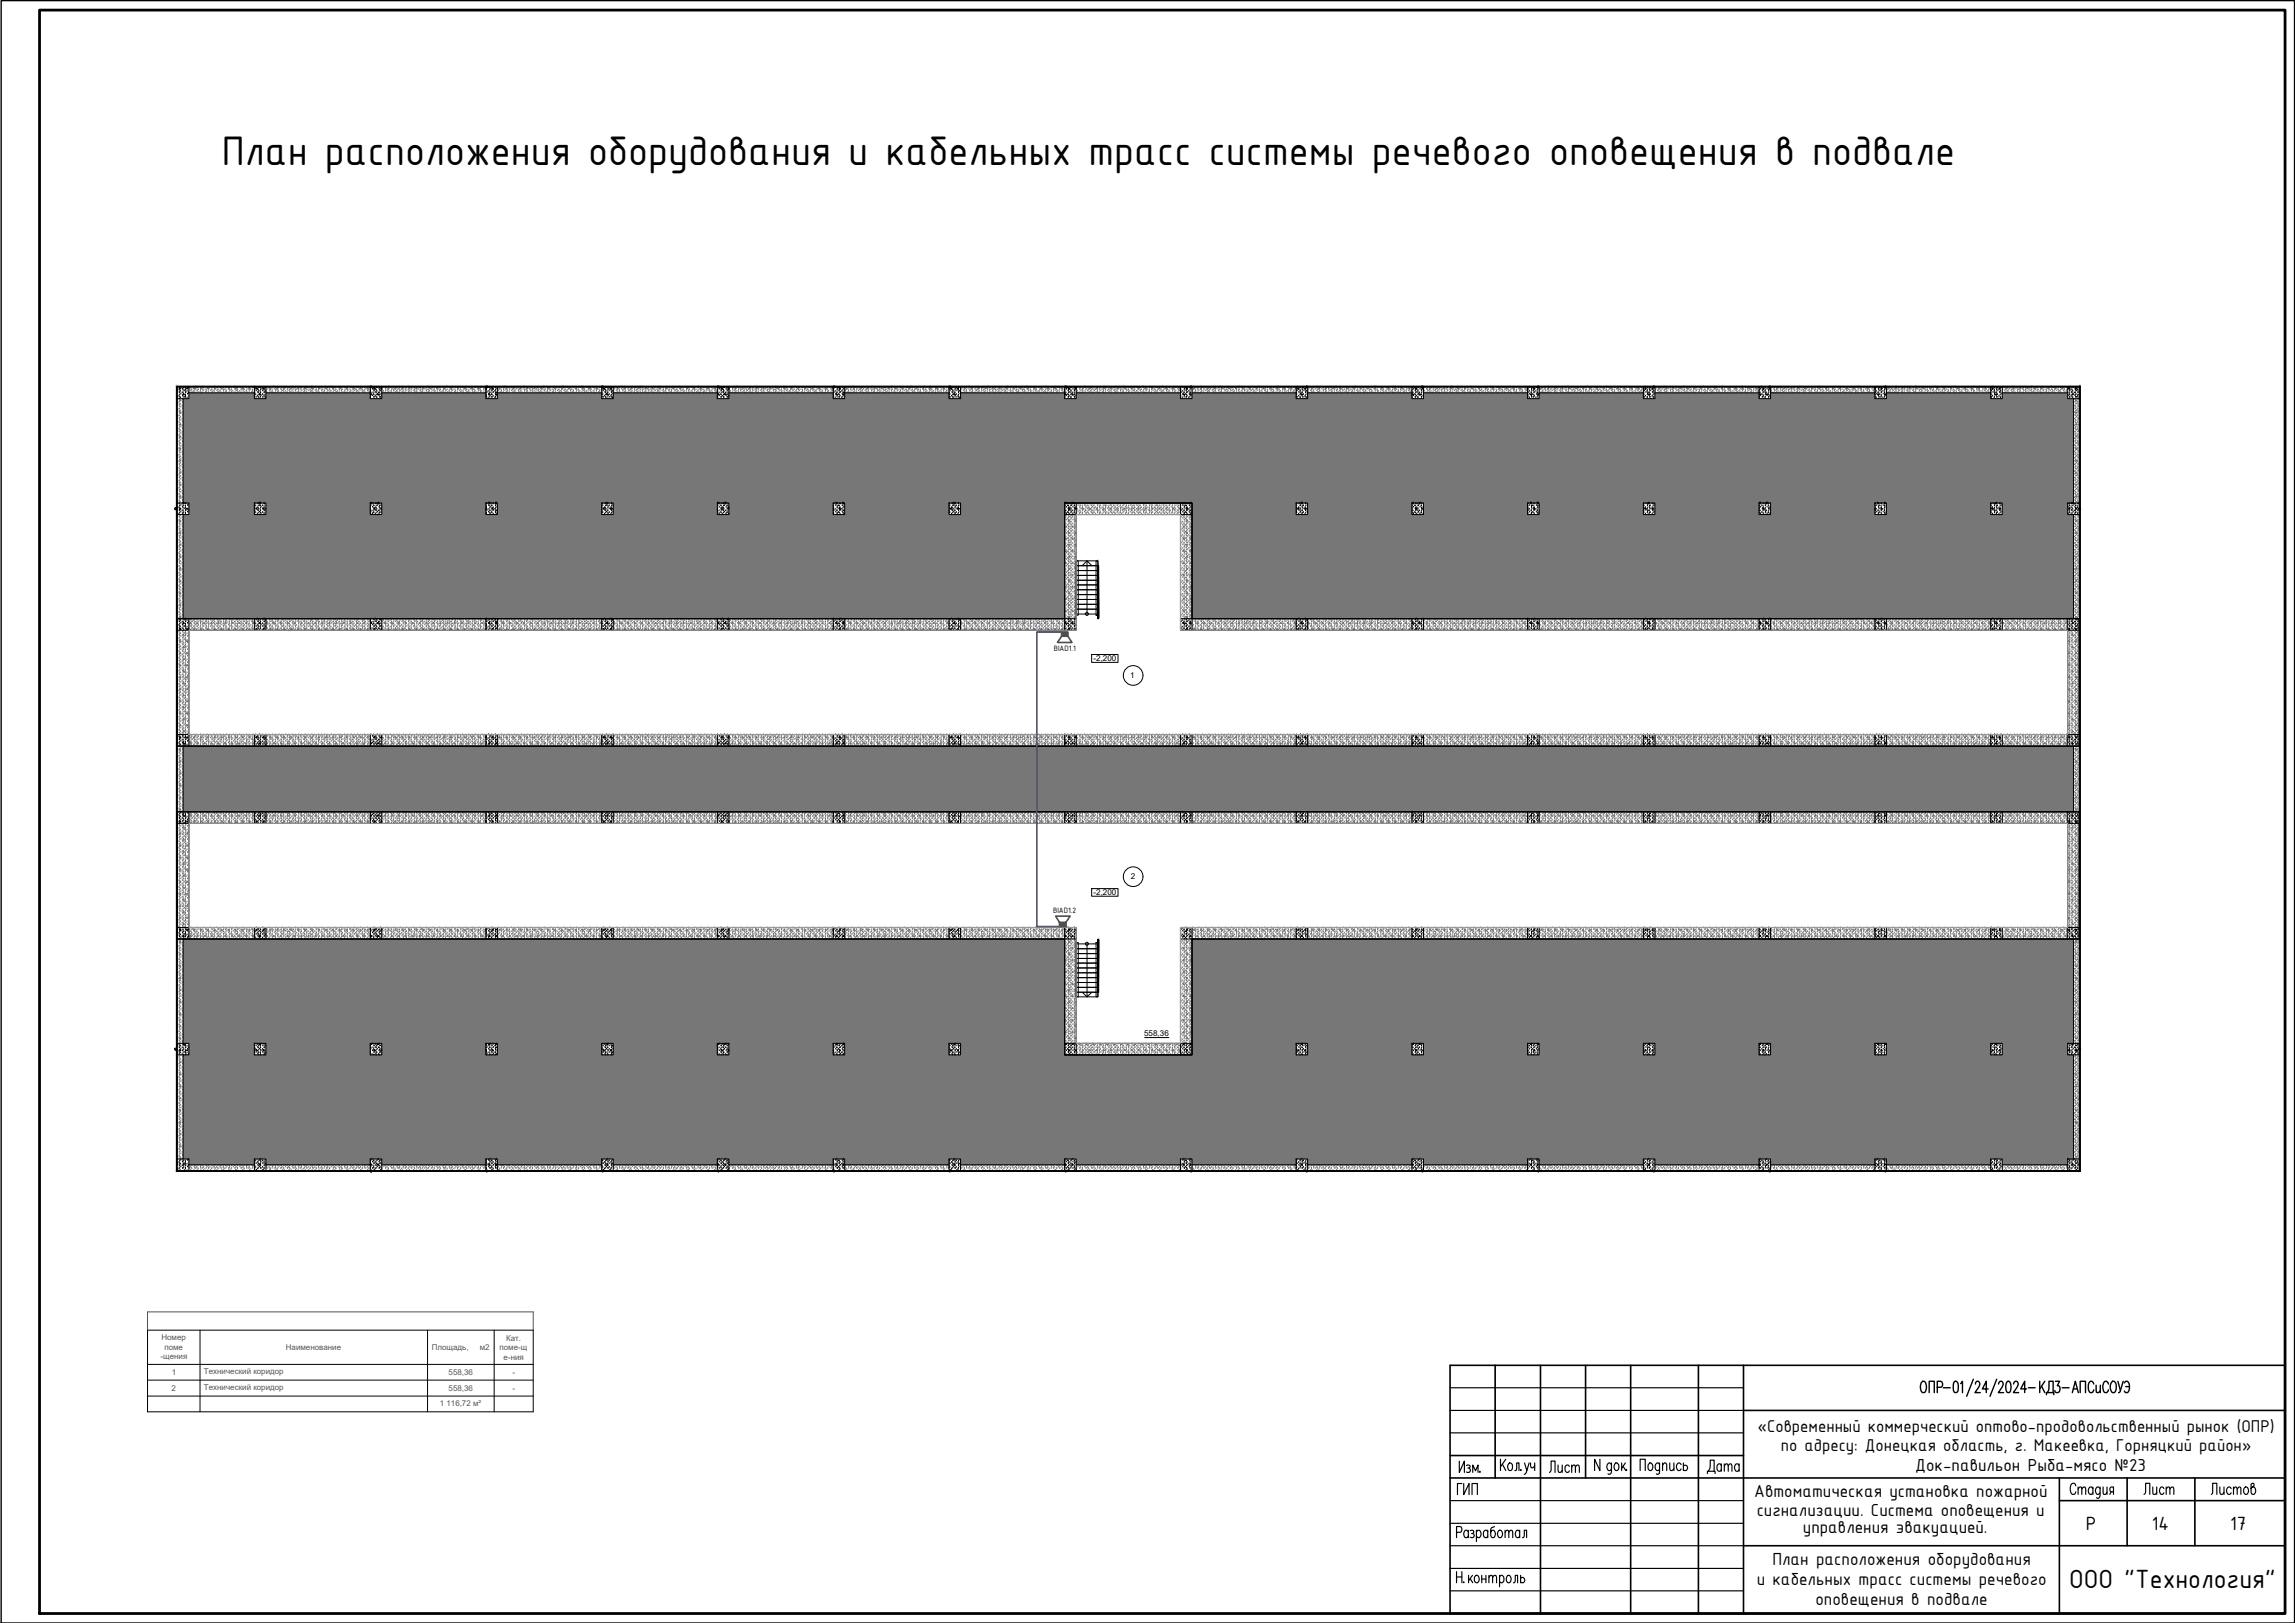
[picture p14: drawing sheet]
<svg xmlns="http://www.w3.org/2000/svg" width="420mm" height="297mm" viewBox="0 0 420 297" stroke-linecap="round" stroke-linejoin="round" font-family="sans-serif">
<defs><g id="words">
<text font-size="8.1" x="40.6" y="30.2">План расположения оборудования и кабельных трасс системы речевого оповещения в подвале</text>
<text font-size="5.3" x="391.6" y="274.8">Лист</text>
<text font-size="5.2" x="378.8" y="290.6">ООО &quot;Технология&quot;</text>
<g font-size="3.8">
<text x="381.9" y="280">P</text>
<text x="394" y="279.9">14</text>
<text x="408.3" y="279.9">17</text>
</g>
<g font-size="3.4">
<text x="321.8" y="262">«Современный коммерческий оптово-продовольственный рынок (ОПР)</text>
<text x="326" y="265.6">по адресу: Донецкая область, г. Макеевка, Горняцкий район»</text>
<text x="350.6" y="269.2">Док-павильон Рыба-мясо №23</text>
<text x="321.1" y="274">Автоматическая установка пожарной</text>
<text x="321.6" y="277.4">сигнализации. Система оповещения и</text>
<text x="330.1" y="280.6">управления эвакуацией.</text>
<text x="324.5" y="286.4">План расположения оборудования</text>
<text x="321.6" y="290.1">и кабельных трасс системы речевого</text>
<text x="332.4" y="293.8">оповещения в подвале</text>
</g>
<g font-size="1.5">
<text x="192.9" y="119.1">BIAD1.1</text>
<text x="200.2" y="121">-2,200</text>
<text x="206.9" y="124.1">1</text>
<text x="207.1" y="160.9">2</text>
<text x="192.8" y="167.1">BIAD1.2</text>
<text x="200.2" y="163.8">-2,200</text>
<text x="209.5" y="189.7">558,36</text>
</g>
<g font-size="1.5" fill="#545454">
<text x="29.5" y="245.3">Номер</text>
<text x="92.7" y="245.3">Кат.</text>
<text x="29.4" y="248.7">-щения</text>
<text x="30.1" y="247">поме</text>
<text x="31.5" y="251.7">1</text>
<text x="37.3" y="251.5">Технический коридор</text>
<text x="52.3" y="247.1">Наименование</text>
<text x="79" y="247">Площадь,</text>
<text x="82.1" y="251.6">558,36</text>
<text x="87.8" y="247">м2</text>
<text x="91.4" y="247.1">поме-щ</text>
<text x="92.2" y="248.8">е-ния</text>
<text x="93.8" y="251.7">-</text>
<text x="31.4" y="254.6">2</text>
<text x="37.3" y="254.5">Технический коридор</text>
<text x="80.5" y="257.4">1 116,72 м²</text>
<text x="82.1" y="254.5">558,36</text>
<text x="93.8" y="254.6">-</text>
</g>
</g></defs>
<g fill="#777" stroke="#777" stroke-width=".18">
<path d="M366.6 71.9l11.9 1.1v-1.1zM366.6 71.9l11.9 1.1h-11.9z"/>
<path d="M345.4 71.9l19 1.1v-1.1zM345.4 71.9l19 1.1h-19z"/>
<path d="M324.1 71.9l19.1 1.1v-1.1zM324.1 71.9l19.1 1.1h-19.1z"/>
<path d="M303 71.9l19 1.1v-1.1zM303 71.9l19 1.1h-19z"/>
<path d="M281.8 71.9l19.1 1.1v-1.1zM281.8 71.9l19.1 1.1h-19.1z"/>
<path d="M260.6 71.9l19.1 1.1v-1.1zM260.6 71.9l19.1 1.1h-19.1z"/>
<path d="M239.4 71.9l19.1 1.1v-1.1zM239.4 71.9l19.1 1.1h-19.1z"/>
<path d="M218.2 71.9l19.1 1.1v-1.1zM218.2 71.9l19.1 1.1h-19.1z"/>
<path d="M197 71.9l19.1 1.1v-1.1zM197 71.9l19.1 1.1h-19.1z"/>
<path d="M175.9 71.9l19 1.1v-1.1zM175.9 71.9l19 1.1h-19z"/>
<path d="M154.6 71.9l19.1 1.1v-1.1zM154.6 71.9l19.1 1.1h-19.1z"/>
<path d="M133.4 71.9l19.1 1.1v-1.1zM133.4 71.9l19.1 1.1h-19.1z"/>
<path d="M112.3 71.9l19 1.1v-1.1zM112.3 71.9l19 1.1h-19z"/>
<path d="M91.1 71.9l19.1 1.1v-1.1zM91.1 71.9l19.1 1.1h-19.1z"/>
<path d="M69.9 71.9l19 1.1v-1.1zM69.9 71.9l19 1.1h-19z"/>
<path d="M48.7 71.9l19.1 1.1v-1.1zM48.7 71.9l19.1 1.1h-19.1z"/>
<path d="M34.6 71.9l12 1.1v-1.1zM34.6 71.9l12 1.1h-12z"/>
<path d="M33.5 73l346.1 19.1v-19.1zM33.5 73l346.1 19.1h-346.1z"/>
<path d="M366.6 92.1l11.9 2.1v-2.1zM366.6 92.1l11.9 2.1h-11.9z"/>
<path d="M345.4 92.1l19 2.1v-2.1zM345.4 92.1l19 2.1h-19z"/>
<path d="M324.1 92.1l19.1 2.1v-2.1zM324.1 92.1l19.1 2.1h-19.1z"/>
<path d="M303 92.1l19 2.1v-2.1zM303 92.1l19 2.1h-19z"/>
<path d="M281.8 92.1l19.1 2.1v-2.1zM281.8 92.1l19.1 2.1h-19.1z"/>
<path d="M260.6 92.1l19.1 2.1v-2.1zM260.6 92.1l19.1 2.1h-19.1z"/>
<path d="M239.4 92.1l19.1 2.1v-2.1zM239.4 92.1l19.1 2.1h-19.1z"/>
<path d="M218.2 92.1l19.1 2.1v-2.1zM218.2 92.1l19.1 2.1h-19.1z"/>
<path d="M175.9 92.1l19 2.1v-2.1zM175.9 92.1l19 2.1h-19z"/>
<path d="M154.6 92.1l19.1 2.1v-2.1zM154.6 92.1l19.1 2.1h-19.1z"/>
<path d="M133.4 92.1l19.1 2.1v-2.1zM133.4 92.1l19.1 2.1h-19.1z"/>
<path d="M112.3 92.1l19 2.1v-2.1zM112.3 92.1l19 2.1h-19z"/>
<path d="M91.1 92.1l19.1 2.1v-2.1zM91.1 92.1l19.1 2.1h-19.1z"/>
<path d="M69.9 92.1l19 2.1v-2.1zM69.9 92.1l19 2.1h-19z"/>
<path d="M48.7 92.1l19.1 2.1v-2.1zM48.7 92.1l19.1 2.1h-19.1z"/>
<path d="M34.6 92.1l12 2.1v-2.1zM34.6 92.1l12 2.1h-12z"/>
<path d="M218.2 94.2l161.4 19v-19zM218.2 94.2l161.4 19h-161.4z"/>
<path d="M33.5 94.2l161.4 19v-19zM33.5 94.2l161.4 19h-161.4z"/>
<path d="M218.2 171.9l161.4 19.1v-19.1zM218.2 171.9l161.4 19.1h-161.4z"/>
<path d="M33.5 171.9l161.4 19.1v-19.1zM33.5 171.9l161.4 19.1h-161.4z"/>
<path d="M366.6 191l11.9 2.1v-2.1zM366.6 191l11.9 2.1h-11.9z"/>
<path d="M345.4 191l19 2.1v-2.1zM345.4 191l19 2.1h-19z"/>
<path d="M324.1 191l19.1 2.1v-2.1zM324.1 191l19.1 2.1h-19.1z"/>
<path d="M303 191l19 2.1v-2.1zM303 191l19 2.1h-19z"/>
<path d="M281.8 191l19.1 2.1v-2.1zM281.8 191l19.1 2.1h-19.1z"/>
<path d="M260.6 191l19.1 2.1v-2.1zM260.6 191l19.1 2.1h-19.1z"/>
<path d="M239.4 191l19.1 2.1v-2.1zM239.4 191l19.1 2.1h-19.1z"/>
<path d="M218.2 191l19.1 2.1v-2.1zM218.2 191l19.1 2.1h-19.1z"/>
<path d="M175.9 191l19 2.1v-2.1zM175.9 191l19 2.1h-19z"/>
<path d="M154.6 191l19.1 2.1v-2.1zM154.6 191l19.1 2.1h-19.1z"/>
<path d="M133.4 191l19.1 2.1v-2.1zM133.4 191l19.1 2.1h-19.1z"/>
<path d="M112.3 191l19 2.1v-2.1zM112.3 191l19 2.1h-19z"/>
<path d="M91.1 191l19.1 2.1v-2.1zM91.1 191l19.1 2.1h-19.1z"/>
<path d="M69.9 191l19 2.1v-2.1zM69.9 191l19 2.1h-19z"/>
<path d="M48.7 191l19.1 2.1v-2.1zM48.7 191l19.1 2.1h-19.1z"/>
<path d="M34.6 191l12 2.1v-2.1zM34.6 191l12 2.1h-12z"/>
<path d="M33.5 193.1l346.1 19v-19zM33.5 193.1l346.1 19h-346.1z"/>
<path d="M366.6 212.1l11.9 1.1v-1.1zM366.6 212.1l11.9 1.1h-11.9z"/>
<path d="M345.4 212.1l19 1.1v-1.1zM345.4 212.1l19 1.1h-19z"/>
<path d="M324.1 212.1l19.1 1.1v-1.1zM324.1 212.1l19.1 1.1h-19.1z"/>
<path d="M303 212.1l19 1.1v-1.1zM303 212.1l19 1.1h-19z"/>
<path d="M281.8 212.1l19.1 1.1v-1.1zM281.8 212.1l19.1 1.1h-19.1z"/>
<path d="M260.6 212.1l19.1 1.1v-1.1zM260.6 212.1l19.1 1.1h-19.1z"/>
<path d="M239.4 212.1l19.1 1.1v-1.1zM239.4 212.1l19.1 1.1h-19.1z"/>
<path d="M218.2 212.1l19.1 1.1v-1.1zM218.2 212.1l19.1 1.1h-19.1z"/>
<path d="M197 212.1l19.1 1.1v-1.1zM197 212.1l19.1 1.1h-19.1z"/>
<path d="M175.9 212.1l19 1.1v-1.1zM175.9 212.1l19 1.1h-19z"/>
<path d="M154.6 212.1l19.1 1.1v-1.1zM154.6 212.1l19.1 1.1h-19.1z"/>
<path d="M133.4 212.1l19.1 1.1v-1.1zM133.4 212.1l19.1 1.1h-19.1z"/>
<path d="M112.3 212.1l19 1.1v-1.1zM112.3 212.1l19 1.1h-19z"/>
<path d="M91.1 212.1l19.1 1.1v-1.1zM91.1 212.1l19.1 1.1h-19.1z"/>
<path d="M69.9 212.1l19 1.1v-1.1zM69.9 212.1l19 1.1h-19z"/>
<path d="M48.7 212.1l19.1 1.1v-1.1zM48.7 212.1l19.1 1.1h-19.1z"/>
<path d="M34.6 212.1l12 1.1v-1.1zM34.6 212.1l12 1.1h-12z"/>
<path d="M33.5 136.6l346.1 12v-12zM33.5 136.6l346.1 12h-346.1z"/>
</g>
<path d="M32.3 70.7h.1M32.3 70.7h348.5M32.3 70.7h348.5h-348.5M32.3 70.7v143.7zM380.8 70.7h.1M380.8 70.7v143.7M380.8 70.7v143.7v-143.7M32.3 214.4h348.5M32.3 214.4h.1M32.3 214.4v-143.7v143.7M380.8 214.4h.1" fill="none" stroke="#fff" stroke-width=".18"/>
<path d="M32.3 70.7h.1M380.8 70.7h.1M32.3 214.4h.1M380.8 214.4h.1" fill="none" stroke="#dbdbdb" stroke-width=".18"/>
<g fill="none" stroke="#dbdbdb" stroke-width=".18">
<path d="M32.3 70.7h.1M32.3 79.6h.1M32.3 76h.1M32.3 72.5h.1M32.3 76.1h.1M35.8 70.7h.1M35.9 70.7h.1M39.4 70.7h.1M42.9 70.7h.1M46.4 70.7h.1M46.5 70.7h.1M50 70.7h.1"/>
<path d="M53.5 70.7h.1M53.6 70.7h.1M57.1 70.7h.1M60.6 70.7h.1M64.1 70.7h.1M64.2 70.7h.1M67.7 70.7h.1M71.2 70.7h.1M74.8 70.7h.1M78.3 70.7h.1M81.8 70.7h.1M81.9 70.7h.1"/>
<path d="M85.3 70.7h.1M85.4 70.7h.1M88.9 70.7h.1M92.5 70.7h.1M96 70.7h.1M99.5 70.7h.1M99.6 70.7h.1M103 70.7h.1M103.1 70.7h.1M106.6 70.7h.1M110.1 70.7h.1M110.2 70.7h.1"/>
<path d="M113.7 70.7h.1M117.2 70.7h.1M120.7 70.7h.1M120.8 70.7h.1M124.3 70.7h.1M127.8 70.7h.1M131.4 70.7h.1M134.9 70.7h.1M138.4 70.7h.1M138.5 70.7h.1M142 70.7h.1M145.5 70.7h.1"/>
<path d="M149.1 70.7h.1M152.6 70.7h.1M156.1 70.7h.1M156.2 70.7h.1M159.7 70.7h.1M163.2 70.7h.1M166.8 70.7h.1M170.3 70.7h.1M173.8 70.7h.1M173.9 70.7h.1M177.4 70.7h.1M180.9 70.7h.1"/>
<path d="M184.4 70.7h.1M188 70.7h.1M191.5 70.7h.1M191.6 70.7h.1M195 70.7h.1M195.1 70.7h.1M198.6 70.7h.1M202.1 70.7h.1M205.7 70.7h.1M209.2 70.7h.1M209.3 70.7h.1M212.7 70.7h.1"/>
<path d="M212.8 70.7h.1M216.3 70.7h.1M219.8 70.7h.1M223.4 70.7h.1M226.9 70.7h.1M230.4 70.7h.1M230.5 70.7h.1M234 70.7h.1M237.5 70.7h.1M241 70.7h.1M241.1 70.7h.1M244.6 70.7h.1"/>
<path d="M248.1 70.7h.1M248.2 70.7h.1M251.7 70.7h.1M255.2 70.7h.1M258.7 70.7h.1M258.8 70.7h.1M262.3 70.7h.1M265.8 70.7h.1M265.9 70.7h.1M269.4 70.7h.1M272.9 70.7h.1M276.4 70.7h.1"/>
<path d="M276.5 70.7h.1M280 70.7h.1M283.5 70.7h.1M287.1 70.7h.1M290.6 70.7h.1M294.1 70.7h.1M297.6 70.7h.1M297.7 70.7h.1M301.2 70.7h.1M304.7 70.7h.1M304.8 70.7h.1M308.3 70.7h.1"/>
<path d="M311.8 70.7h.1M315.3 70.7h.1M315.4 70.7h.1M318.9 70.7h.1M322.4 70.7h.1M322.5 70.7h.1M326 70.7h.1M329.5 70.7h.1M333 70.7h.1M333.1 70.7h.1M336.6 70.7h.1M340.1 70.7h.1"/>
<path d="M343.7 70.7h.1M347.2 70.7h.1M350.7 70.7h.1M350.8 70.7h.1M354.2 70.7h.1M354.3 70.7h.1M357.8 70.7h.1M361.4 70.7h.1M364.9 70.7h.1M368.4 70.7h.1M368.5 70.7h.1M371.9 70.7h.1"/>
<path d="M372 70.7h.1M375.5 70.7h.1M379 70.7h.1M379.1 70.7h.1M380.8 70.7h.1M380.8 74.3h.1M380.8 77.8h.1M380.8 74.2h.1M32.3 97.3h.1M32.3 93.8h.1M32.3 90.2h.1M32.3 86.7h.1"/>
<path d="M32.3 83.1h.1M32.3 83.2h.1M32.3 97.4h.1M380.8 81.4h.1M380.8 84.9h.1M380.8 88.5h.1M380.8 92h.1M380.8 95.6h.1M380.8 99.1h.1M380.8 95.5h.1M380.8 88.4h.1M32.3 118.6h.1"/>
<path d="M32.3 115h.1M32.3 111.5h.1M32.3 107.9h.1M32.3 104.4h.1M32.3 100.9h.1M32.3 108h.1M32.3 115.1h.1M380.8 102.6h.1M380.8 106.2h.1M380.8 109.8h.1M380.8 113.3h.1M380.8 116.9h.1"/>
<path d="M380.8 116.8h.1M380.8 109.7h.1M32.3 139.9h.1M32.3 136.3h.1M32.3 132.8h.1M32.3 129.2h.1M32.3 125.7h.1M32.3 122.2h.1M32.3 136.4h.1M32.3 129.3h.1M380.8 120.4h.1M380.8 123.9h.1"/>
<path d="M380.8 127.5h.1M380.8 131h.1M380.8 134.6h.1M380.8 138.1h.1M32.3 157.6h.1M32.3 154.1h.1M32.3 150.5h.1M32.3 147h.1M32.3 143.4h.1M32.3 143.5h.1M32.3 150.6h.1M380.8 141.7h.1"/>
<path d="M380.8 145.2h.1M380.8 148.8h.1M380.8 152.3h.1M380.8 155.9h.1M380.8 159.4h.1M380.8 148.7h.1M380.8 141.6h.1M32.3 178.9h.1M32.3 175.3h.1M32.3 171.8h.1M32.3 168.3h.1M32.3 164.7h.1"/>
<path d="M32.3 161.1h.1M32.3 161.2h.1M32.3 175.4h.1M380.8 163h.1M380.8 166.5h.1M380.8 170.1h.1M380.8 173.6h.1M380.8 177.2h.1M380.8 170h.1M380.8 177.1h.1M380.8 162.9h.1M32.3 196.6h.1"/>
<path d="M32.3 193.1h.1M32.3 189.6h.1M32.3 186h.1M32.3 182.4h.1M32.3 182.5h.1M32.3 196.7h.1M380.8 180.7h.1M380.8 184.3h.1M380.8 187.8h.1M380.8 191.3h.1M380.8 194.9h.1M380.8 198.4h.1"/>
<path d="M380.8 184.2h.1M380.8 194.8h.1M32.3 214.4h.1M32.3 210.8h.1M32.3 207.3h.1M32.3 203.7h.1M32.3 200.2h.1M32.3 203.8h.1M34.1 214.4h.1M35.8 214.4h.1M35.9 214.4h.1M37.6 214.4h.1"/>
<path d="M39.4 214.4h.1M41.1 214.4h.1M41.2 214.4h.1M42.9 214.4h.1M44.7 214.4h.1M46.4 214.4h.1M46.5 214.4h.1M48.3 214.4h.1M50 214.4h.1M51.8 214.4h.1M53.5 214.4h.1M53.6 214.4h.1"/>
<path d="M55.3 214.4h.1M57.1 214.4h.1M58.8 214.4h.1M60.6 214.4h.1M62.4 214.4h.1M64.1 214.4h.1M64.2 214.4h.1M65.9 214.4h.1M66 214.4h.1M67.7 214.4h.1M69.5 214.4h.1M71.2 214.4h.1"/>
<path d="M73 214.4h.1M74.8 214.4h.1M76.5 214.4h.1M78.3 214.4h.1M80.1 214.4h.1M81.8 214.4h.1M81.9 214.4h.1M83.6 214.4h.1M85.3 214.4h.1M85.4 214.4h.1M87.2 214.4h.1M88.9 214.4h.1"/>
<path d="M90.7 214.4h.1M92.5 214.4h.1M94.2 214.4h.1M96 214.4h.1M97.8 214.4h.1M99.5 214.4h.1M101.3 214.4h.1M103 214.4h.1M103.1 214.4h.1M104.9 214.4h.1M106.6 214.4h.1M108.4 214.4h.1"/>
<path d="M110.1 214.4h.1M110.2 214.4h.1M111.9 214.4h.1M113.7 214.4h.1M115.4 214.4h.1M115.5 214.4h.1M117.2 214.4h.1M119 214.4h.1M120.7 214.4h.1M120.8 214.4h.1M122.6 214.4h.1M124.3 214.4h.1"/>
<path d="M126.1 214.4h.1M127.8 214.4h.1M129.6 214.4h.1M131.4 214.4h.1M133.1 214.4h.1M134.9 214.4h.1M136.7 214.4h.1M138.4 214.4h.1M140.2 214.4h.1M140.3 214.4h.1M142 214.4h.1M143.8 214.4h.1"/>
<path d="M145.5 214.4h.1M147.3 214.4h.1M149.1 214.4h.1M150.8 214.4h.1M152.6 214.4h.1M154.4 214.4h.1M156.1 214.4h.1M156.2 214.4h.1M157.9 214.4h.1M159.7 214.4h.1M161.5 214.4h.1M163.2 214.4h.1"/>
<path d="M165 214.4h.1M166.8 214.4h.1M168.5 214.4h.1M170.3 214.4h.1M172.1 214.4h.1M173.8 214.4h.1M173.9 214.4h.1M175.6 214.4h.1M177.4 214.4h.1M179.2 214.4h.1M180.9 214.4h.1M182.7 214.4h.1"/>
<path d="M184.4 214.4h.1M186.2 214.4h.1M188 214.4h.1M189.8 214.4h.1M191.5 214.4h.1M191.6 214.4h.1M193.3 214.4h.1M195 214.4h.1M195.1 214.4h.1M196.8 214.4h.1M198.6 214.4h.1M200.4 214.4h.1"/>
<path d="M202.1 214.4h.1M203.9 214.4h.1M205.7 214.4h.1M207.4 214.4h.1M209.2 214.4h.1M209.3 214.4h.1M211 214.4h.1M212.7 214.4h.1M212.8 214.4h.1M214.5 214.4h.1M216.3 214.4h.1M218.1 214.4h.1"/>
<path d="M219.8 214.4h.1M221.6 214.4h.1M223.4 214.4h.1M225.1 214.4h.1M226.9 214.4h.1M228.7 214.4h.1M230.4 214.4h.1M230.5 214.4h.1M232.2 214.4h.1M234 214.4h.1M235.8 214.4h.1M237.5 214.4h.1"/>
<path d="M239.3 214.4h.1M241 214.4h.1M241.1 214.4h.1M242.8 214.4h.1M244.6 214.4h.1M246.4 214.4h.1M248.1 214.4h.1M248.2 214.4h.1M249.9 214.4h.1M251.7 214.4h.1M253.4 214.4h.1M255.2 214.4h.1"/>
<path d="M257 214.4h.1M258.7 214.4h.1M258.8 214.4h.1M260.5 214.4h.1M262.3 214.4h.1M264 214.4h.1M264.1 214.4h.1M265.8 214.4h.1M265.9 214.4h.1M267.6 214.4h.1M269.4 214.4h.1M271.1 214.4h.1"/>
<path d="M272.9 214.4h.1M274.7 214.4h.1M276.4 214.4h.1M276.5 214.4h.1M278.2 214.4h.1M280 214.4h.1M281.7 214.4h.1M283.5 214.4h.1M285.3 214.4h.1M287.1 214.4h.1M288.8 214.4h.1M290.6 214.4h.1"/>
<path d="M292.4 214.4h.1M294.1 214.4h.1M295.9 214.4h.1M297.6 214.4h.1M297.7 214.4h.1M299.4 214.4h.1M301.2 214.4h.1M303 214.4h.1M304.7 214.4h.1M304.8 214.4h.1M306.5 214.4h.1M308.3 214.4h.1"/>
<path d="M310 214.4h.1M311.8 214.4h.1M313.6 214.4h.1M315.3 214.4h.1M315.4 214.4h.1M317.1 214.4h.1M318.9 214.4h.1M320.6 214.4h.1M320.7 214.4h.1M322.4 214.4h.1M322.5 214.4h.1M324.2 214.4h.1"/>
<path d="M326 214.4h.1M327.7 214.4h.1M329.5 214.4h.1M331.3 214.4h.1M333 214.4h.1M333.1 214.4h.1M334.8 214.4h.1M336.6 214.4h.1M338.3 214.4h.1M338.4 214.4h.1M340.1 214.4h.1M341.9 214.4h.1"/>
<path d="M343.7 214.4h.1M345.4 214.4h.1M347.2 214.4h.1M349 214.4h.1M350.7 214.4h.1M350.8 214.4h.1M352.5 214.4h.1M354.3 214.4h.1M356 214.4h.1M357.8 214.4h.1M359.6 214.4h.1M361.4 214.4h.1"/>
<path d="M363.1 214.4h.1M364.9 214.4h.1M366.6 214.4h.1M368.4 214.4h.1M368.5 214.4h.1M370.2 214.4h.1M371.9 214.4h.1M372 214.4h.1M373.7 214.4h.1M375.5 214.4h.1M377.3 214.4h.1M379.1 214.4h.1"/>
<path d="M380.8 214.4h.1M380.8 202h.1M380.8 205.6h.1M380.8 209.1h.1M380.8 212.6h.1M380.8 205.5h.1M380.8 209h.1"/>
</g>
<g fill="#fafafa" stroke="#fafafa" stroke-width=".18">
<path d="M32.3 214.4h348.5zM32.3 214.4h348.5z"/>
<path d="M380.8 70.8v143.6zM380.8 70.8v143.6z"/>
<path d="M32.3 70.7l348.5 .1zM32.3 70.7l348.5 .1z"/>
<path d="M32.3 70.8v143.6zM32.3 70.8v143.6z"/>
</g>
<g fill="none" stroke="#747474" stroke-width=".18">
<path d="M32.5 73.9h.1M32.5 75.1h.1M32.5 76.3h.1M32.5 77.5h.1M32.5 78.7h.1M32.5 79.9h.1M32.8 73.7h.1M32.8 74.9h.1M32.8 76.1h.1M32.8 77.3h.1M32.8 78.5h.1M32.8 79.7h.1"/>
<path d="M32.8 73.1h.1M32.8 74.2h.1M32.8 75.4h.1M32.8 76.7h.1M32.8 77.8h.1M32.8 79h.1M32.9 73.1h.1M32.9 73.6h.1M32.9 74h.1M32.9 74.4h.1M32.9 74.8h.1M32.9 75.3h.1"/>
<path d="M32.9 75.7h.1M32.9 76.1h.1M32.9 76.5h.1M32.9 76.9h.1M32.9 77.4h.1M32.9 77.8h.1M32.9 78.2h.1M32.9 78.6h.1M32.9 79.1h.1M32.9 79.5h.1M32.9 79.9h.1M33 75.4l.1 .2h-.2z"/>
<path d="M33 77.6l.1 .2h-.2zM33 79.8l.1 .2h-.2zM33 73.2l.1 .1h-.2zM33.1 74h.1M33.1 75.2h.1M33.1 76.4h.1M33.1 77.6h.1M33.1 78.8h.1M33.1 80h.1M33.1 73.3h.1M33.1 74.5h.1M33.1 75.7h.1"/>
<path d="M33.1 76.9h.1M33.1 78.1h.1M33.1 79.3h.1M33.4 73.1h.1M33.4 74.3h.1M33.4 75.5h.1M33.4 76.7h.1M33.4 77.9h.1M33.4 79.1h.1M33.4 73.6h.1M33.4 74.8h.1M33.4 76h.1"/>
<path d="M33.4 77.2h.1M33.4 78.4h.1M33.4 79.6h.1M34.6 71h.1M34.6 71.4h.1M34.6 71.9h.1M34.6 71.2h.1M34.8 71h.1M34.9 71.5h.1M35 71h.1M35 71.4h.1M35 71.9h.1"/>
<path d="M35.1 71.3h.1M35.2 71.8h.1M35.4 71.6h.1M35.5 71l.1 .1h-.2zM35.5 70.9h.1M35.6 71h.1M35.6 71.4h.1M35.6 71.9h.1M35.7 71.9h.1M35.8 71.2h.1M36 71h.1M36.1 71h.1"/>
<path d="M36.1 71.4h.1M36.1 71.9h.1M36.1 71.5h.1M36.3 71.3h.1M36.4 71.8h.1M36.7 71.6h.1M36.7 71h.1M36.7 71.4h.1M36.7 71.9h.1M36.7 70.9h.1M36.8 71l.1 .1h-.2zM37 71.9h.1"/>
<path d="M37 71.2h.1M37.1 71h.1M37.1 71.4h.1M37.1 71.9h.1M37.3 71h.1M37.3 71.5h.1M37.5 71.3h.1M37.6 71.8h.1M37.8 71h.1M37.8 71.4h.1M37.8 71.9h.1M37.8 71.6h.1"/>
<path d="M37.9 70.9h.1M38.1 71l.1 .1h-.2zM38.1 71.9h.1M38.2 71h.1M38.2 71.4h.1M38.2 71.9h.1M38.2 71.2h.1M38.4 71h.1M38.5 71.5h.1M38.7 71.3h.1M38.8 71h.1M38.8 71.4h.1"/>
<path d="M38.8 71.9h.1M38.8 71.8h.1M39 71.6h.1M39.1 70.9h.1M39.2 71h.1M39.2 71.4h.1M39.2 71.9h.1M39.3 71l.2 .1h-.3zM39.3 71.9h.1M39.4 71.2h.1M39.6 71h.1M39.7 71.5h.1"/>
<path d="M39.9 71h.1M39.9 71.4h.1M39.9 71.9h.1M39.9 71.3h.1M40 71.8h.1M40.3 71.6h.1M40.3 71h.1M40.3 71.4h.1M40.3 71.9h.1M40.3 70.9h.1M40.6 71.9h.1M40.6 71l.1 .1h-.2z"/>
<path d="M40.6 71.2h.1M40.9 71h.1M40.9 71.5h.1M40.9 71.4h.1M40.9 71.9h.1M41.1 71.3h.1M41.2 71.8h.1M41.4 71h.1M41.4 71.4h.1M41.4 71.9h.1M41.4 71.6h.1M41.5 70.9h.1"/>
<path d="M41.7 71.9h.1M41.8 71.2h.1M41.9 71l.1 .1h-.2zM42 71h.1M42 71.4h.1M42 71.9h.1M42.1 71.5h.1M42.3 71.3h.1M42.4 71h.1M42.4 71.4h.1M42.4 71.9h.1M42.4 71.8h.1"/>
<path d="M42.6 71.6h.1M42.7 70.9h.1M42.9 71.9h.1M43 71.2h.1M43.1 71h.1M43.1 71.4h.1M43.1 71.9h.1M43.1 71l.2 .1h-.2zM43.2 71h.1M43.3 71.5h.1M43.5 71h.1M43.5 71.4h.1"/>
<path d="M43.5 71.9h.1M43.5 71.3h.1M43.6 71.8h.1M43.8 71.6h.1M43.9 70.9h.1M44.1 71h.1M44.1 71.4h.1M44.1 71.9h.1M44.2 71.9h.1M44.2 71.2h.1M44.4 71l.1 .1h-.2zM44.4 71h.1"/>
<path d="M44.5 71.5h.1M44.5 71h.1M44.5 71.4h.1M44.5 71.9h.1M44.7 71.3h.1M44.8 71.8h.1M45 71.6h.1M45.1 70.9h.1M45.2 71h.1M45.2 71.4h.1M45.2 71.9h.1M45.3 71.9h.1"/>
<path d="M45.4 71.2h.1M45.6 71h.1M45.6 71.4h.1M45.6 71.9h.1M45.7 71l.1 .1h-.2zM45.7 71.5h.1M45.9 71.3h.1M46 71.8h.1M46.2 71h.1M46.2 71.4h.1M46.2 71.9h.1M46.2 71.6h.1"/>
<path d="M46.3 70.9h.1M46.5 71.9h.1M48.7 70.9h.1M48.8 71h.1M48.8 71.4h.1M48.8 71.9h.1M48.9 71.9h.1M49 71.2h.1M49.2 71h.1M49.3 71.5h.1M49.4 71h.1M49.4 71.4h.1"/>
<path d="M49.4 71.9h.1M49.5 71l.1 .1h-.2zM49.5 71.3h.1M49.6 71.8h.1M49.8 71h.1M49.8 71.4h.1M49.8 71.9h.1M49.8 71.6h.1M49.9 70.9h.1M50.1 71.9h.1M50.2 71.2h.1M50.4 71h.1"/>
<path d="M50.5 71h.1M50.5 71.4h.1M50.5 71.9h.1M50.5 71.5h.1M50.7 71.3h.1M50.8 71l.1 .1h-.2zM50.8 71.8h.1M50.9 71h.1M50.9 71.4h.1M50.9 71.9h.1M51 71.6h.1M51.1 70.9h.1"/>
<path d="M51.3 71.9h.1M51.4 71.2h.1M51.5 71h.1M51.5 71.4h.1M51.5 71.9h.1M51.6 71h.1M51.7 71.5h.1M51.9 71h.1M51.9 71.4h.1M51.9 71.9h.1M51.9 71.3h.1M52 71.8h.1"/>
<path d="M52.1 71l.1 .1h-.3zM52.2 71.6h.1M52.3 70.9h.1M52.5 71.9h.1M52.6 71h.1M52.6 71.4h.1M52.6 71.9h.1M52.6 71.2h.1M52.8 71h.1M52.9 71.5h.1M53 71h.1M53 71.4h.1"/>
<path d="M53 71.9h.1M53.1 71.3h.1M53.2 71.8h.1M53.3 71l.1 .1h-.2zM53.4 71.6h.1M53.5 70.9h.1M53.6 71h.1M53.6 71.4h.1M53.6 71.9h.1M53.7 71.9h.1M53.8 71.2h.1M54 71h.1"/>
<path d="M54.1 71h.1M54.1 71.4h.1M54.1 71.9h.1M54.1 71.5h.1M54.3 71.3h.1M54.4 71.8h.1M54.6 71l.1 .1h-.2zM54.6 71.6h.1M54.7 71h.1M54.7 71.4h.1M54.7 71.9h.1M54.7 70.9h.1"/>
<path d="M54.9 71.9h.1M55 71.2h.1M55.1 71h.1M55.1 71.4h.1M55.1 71.9h.1M55.2 71h.1M55.3 71.5h.1M55.5 71.3h.1M55.6 71.8h.1M55.8 71h.1M55.8 71.4h.1M55.8 71.9h.1"/>
<path d="M55.8 71.6h.1M55.9 71l.1 .1h-.2zM55.9 70.9h.1M56.1 71.9h.1M56.2 71h.1M56.2 71.4h.1M56.2 71.9h.1M56.2 71.2h.1M56.4 71h.1M56.5 71.5h.1M56.7 71.3h.1M56.8 71h.1"/>
<path d="M56.8 71.4h.1M56.8 71.9h.1M56.8 71.8h.1M57 71.6h.1M57.1 70.9h.1M57.1 71l.1 .1h-.2zM57.2 71h.1M57.2 71.4h.1M57.2 71.9h.1M57.3 71.9h.1M57.4 71.2h.1M57.6 71h.1"/>
<path d="M57.7 71.5h.1M57.9 71h.1M57.9 71.4h.1M57.9 71.9h.1M57.9 71.3h.1M58 71.8h.1M58.2 71.6h.1M58.3 71h.1M58.3 71.4h.1M58.3 71.9h.1M58.3 70.9h.1M58.4 71l.1 .1h-.2z"/>
<path d="M58.5 71.9h.1M58.6 71.2h.1M58.8 71h.1M58.9 71.5h.1M58.9 71h.1M58.9 71.4h.1M58.9 71.9h.1M59.1 71.3h.1M59.2 71.8h.1M59.4 71h.1M59.4 71.4h.1M59.4 71.9h.1"/>
<path d="M59.4 71.6h.1M59.5 70.9h.1M59.7 71l.1 .1h-.2zM59.7 71.9h.1M59.8 71.2h.1M60 71h.1M60 71.4h.1M60 71.9h.1M60.1 71.5h.1M60.3 71.3h.1M60.4 71h.1M60.4 71.4h.1"/>
<path d="M60.4 71.9h.1M60.4 71.8h.1M60.6 71.6h.1M60.7 70.9h.1M60.9 71.9h.1M61 71v.1h-.2zM61 71.2h.1M61 71h.1M61 71.4h.1M61 71.9h.1M61.2 71h.1M61.3 71.5h.1"/>
<path d="M61.5 71h.1M61.5 71.4h.1M61.5 71.9h.1M61.5 71.3h.1M61.6 71.8h.1M61.8 71.6h.1M61.9 70.9h.1M62.1 71h.1M62.1 71.4h.1M62.1 71.9h.1M62.2 71.2h.1M62.2 71l.1 .1h-.2z"/>
<path d="M62.4 71h.1M62.5 71.5h.1M62.5 71h.1M62.5 71.4h.1M62.5 71.9h.1M62.7 71.3h.1M62.8 71.8h.1M63 71.6h.1M63.1 70.9h.1M63.2 71h.1M63.2 71.4h.1M63.2 71.9h.1"/>
<path d="M63.3 71.9h.1M63.4 71.2h.1M63.5 71l.1 .1h-.2zM63.6 71h.1M63.6 71.4h.1M63.6 71.9h.1M63.7 71.5h.1M63.9 71.3h.1M64 71.8h.1M64.2 71h.1M64.2 71.4h.1M64.2 71.9h.1"/>
<path d="M64.2 71.6h.1M64.3 70.9h.1M64.5 71.9h.1M64.6 71.2h.1M64.6 71h.1M64.6 71.4h.1M64.6 71.9h.1M64.8 71l.1 .1h-.3zM64.8 71h.1M64.9 71.5h.1M65.1 71.3h.1M65.2 71.8h.1"/>
<path d="M65.3 71h.1M65.3 71.4h.1M65.3 71.9h.1M65.4 71.6h.1M65.5 70.9h.1M65.7 71h.1M65.7 71.4h.1M65.7 71.9h.1M65.8 71.2h.1M66 71h.1M66 71l.1 .1h-.2zM66.1 71.5h.1"/>
<path d="M66.3 71.3h.1M66.3 71h.1M66.3 71.4h.1M66.3 71.9h.1M66.4 71.8h.1M66.6 71.6h.1M66.7 70.9h.1M66.8 71h.1M66.8 71.4h.1M66.8 71.9h.1M66.9 71.9h.1M67 71.2h.1"/>
<path d="M67.2 71h.1M67.3 71.5h.1M67.4 71.1h-.2l.1-.1 .1 .1M67.4 71h.1M67.4 71.4h.1M67.4 71.9h.1M67.5 71.3h.1M67.6 71.8h.1M69.9 71.3h.1M69.9 71v.1M69.9 71h.1M69.9 71.4h.1"/>
<path d="M69.9 71.9h.1M70 71.8h.1M70.2 71.6h.1M70.3 70.9h.1M70.5 71.9h.1M70.6 71.2h.1M70.6 71h.1M70.6 71.4h.1M70.6 71.9h.1M70.8 71h.1M70.9 71.5h.1M71 71h.1"/>
<path d="M71 71.4h.1M71 71.9h.1M71.1 71l.1 .1h-.2zM71.1 71.3h.1M71.2 71.8h.1M71.4 71.6h.1M71.5 70.9h.1M71.7 71h.1M71.7 71.4h.1M71.7 71.9h.1M71.8 71.2h.1M72 71h.1"/>
<path d="M72.1 71h.1M72.1 71.4h.1M72.1 71.9h.1M72.1 71.5h.1M72.3 71.3h.1M72.4 71l.1 .1h-.2zM72.4 71.8h.1M72.6 71.6h.1M72.7 70.9h.1M72.7 71h.1M72.7 71.4h.1M72.7 71.9h.1"/>
<path d="M72.9 71.9h.1M73 71.2h.1M73.2 71h.1M73.2 71.4h.1M73.2 71.9h.1M73.3 71.5h.1M73.5 71.3h.1M73.6 71.8h.1M73.7 71l.1 .1h-.2zM73.8 71h.1M73.8 71.4h.1M73.8 71.9h.1"/>
<path d="M73.8 71.6h.1M73.9 70.9h.1M74.1 71.9h.1M74.2 71.2h.1M74.2 71h.1M74.2 71.4h.1M74.2 71.9h.1M74.4 71h.1M74.5 71.5h.1M74.7 71.3h.1M74.8 71.8h.1M74.8 71h.1"/>
<path d="M74.8 71.4h.1M74.8 71.9h.1M74.9 71l.2 .1h-.3zM75 71.6h.1M75.1 70.9h.1M75.3 71h.1M75.3 71.4h.1M75.3 71.9h.1M75.4 71.2h.1M75.6 71h.1M75.7 71.5h.1M75.9 71h.1"/>
<path d="M75.9 71.4h.1M75.9 71.9h.1M75.9 71.3h.1M76 71.8h.1M76.2 71.6h.1M76.2 71l.1 .1h-.2zM76.3 70.9h.1M76.3 71h.1M76.3 71.4h.1M76.3 71.9h.1M76.5 71.9h.1M76.6 71.2h.1"/>
<path d="M76.8 71h.1M76.9 71.5h.1M77 71h.1M77 71.4h.1M77 71.9h.1M77.1 71.3h.1M77.2 71.8h.1M77.4 71h.1M77.4 71.4h.1M77.4 71.9h.1M77.4 71.6h.1M77.5 71l.1 .1h-.2z"/>
<path d="M77.5 70.9h.1M77.7 71.9h.1M77.8 71.2h.1M78 71h.1M78 71.4h.1M78 71.9h.1M78.1 71.5h.1M78.3 71.3h.1M78.4 71.8h.1M78.4 71h.1M78.4 71.4h.1M78.4 71.9h.1"/>
<path d="M78.6 71.6h.1M78.7 70.9h.1M78.7 71l.2 .1h-.2zM78.9 71.9h.1M79 71.2h.1M79.1 71h.1M79.1 71.4h.1M79.1 71.9h.1M79.2 71h.1M79.3 71.5h.1M79.5 71h.1M79.5 71.4h.1"/>
<path d="M79.5 71.9h.1M79.5 71.3h.1M79.6 71.8h.1M79.8 71.6h.1M79.9 70.9h.1M80 71l.1 .1h-.2zM80.1 71.9h.1M80.1 71h.1M80.1 71.4h.1M80.2 71.2h.1M80.4 71h.1M80.5 71.5h.1"/>
<path d="M80.6 71h.1M80.6 71.4h.1M80.6 71.9h.1M80.7 71.3h.1M80.8 71.8h.1M81 71.6h.1M81.1 70.9h.1M81.2 71h.1M81.2 71.4h.1M81.2 71.9h.1M81.3 71l.1 .1h-.2zM81.3 71.9h.1"/>
<path d="M81.4 71.2h.1M81.6 71h.1M81.6 71.4h.1M81.6 71.9h.1M81.7 71.5h.1M81.9 71.3h.1M82 71.8h.1M82.2 71.6h.1M82.3 71h.1M82.3 71.4h.1M82.3 71.9h.1M82.3 70.9h.1"/>
<path d="M82.5 71.9h.1M82.6 71.2h.1M82.6 71l.1 .1h-.2zM82.7 71h.1M82.7 71.4h.1M82.7 71.9h.1M82.8 71h.1M82.8 71.5h.1M83.1 71.3h.1M83.2 71.8h.1M83.3 71h.1M83.3 71.4h.1"/>
<path d="M83.3 71.9h.1M83.4 71.6h.1M83.5 70.9h.1M83.7 71.9h.1M83.7 71h.1M83.7 71.4h.1M83.8 71.2h.1M83.8 71l.1 .1h-.2zM84 71h.1M84.1 71.5h.1M84.3 71.3h.1M84.4 71h.1"/>
<path d="M84.4 71.4h.1M84.4 71.9h.1M84.4 71.8h.1M84.6 71.6h.1M84.7 70.9h.1M84.8 71h.1M84.8 71.4h.1M84.8 71.9h.1M84.9 71.9h.1M85 71.2h.1M85.1 71l.1 .1h-.2zM85.2 71h.1"/>
<path d="M85.3 71.5h.1M85.4 71h.1M85.4 71.4h.1M85.4 71.9h.1M85.5 71.3h.1M85.6 71.8h.1M85.8 71.6h.1M85.9 71h.1M85.9 71.4h.1M85.9 71.9h.1M85.9 70.9h.1M86.1 71.9h.1"/>
<path d="M86.1 71.2h.1M86.4 71l.1 .1h-.2zM86.4 71h.1M86.4 71.5h.1M86.5 71h.1M86.5 71.4h.1M86.5 71.9h.1M86.7 71.3h.1M86.8 71.8h.1M86.9 71h.1M86.9 71.4h.1M86.9 71.9h.1"/>
<path d="M87 71.6h.1M87.1 70.9h.1M87.3 71.9h.1M87.4 71.2h.1M87.5 71h.1M87.5 71.4h.1M87.5 71.9h.1M87.6 71h.1M87.6 71l.2 .1h-.3zM87.7 71.5h.1M87.9 71.3h.1M88 71h.1"/>
<path d="M88 71.4h.1M88 71.9h.1M88 71.8h.1M88.2 71.6h.1M88.3 70.9h.1M88.5 71.9h.1M88.6 71.2h.1M88.6 71h.1M88.6 71.4h.1M88.6 71.9h.1M88.8 71h.1M88.9 71.5h.1"/>
<path d="M88.9 71l-.1 .1h.1M91.1 71h.1M91.1 71.4h.1M91.1 71.9h.1M91.2 71h.1M91.3 71.5h.1M91.5 71l.1 .1h-.2zM91.5 71.3h.1M91.6 71.8h.1M91.8 71h.1M91.8 71.4h.1M91.8 71.9h.1"/>
<path d="M91.8 71.6h.1M91.9 70.9h.1M92.1 71.9h.1M92.2 71.2h.1M92.2 71h.1M92.2 71.4h.1M92.2 71.9h.1M92.4 71h.1M92.5 71.5h.1M92.7 71.3h.1M92.8 71v.1h-.2zM92.8 71.8h.1"/>
<path d="M92.8 71h.1M92.8 71.4h.1M92.8 71.9h.1M93 71.6h.1M93 70.9h.1M93.3 71h.1M93.3 71.4h.1M93.3 71.9h.1M93.3 71.2h.1M93.6 71h.1M93.6 71.5h.1M93.9 71h.1"/>
<path d="M93.9 71.4h.1M93.9 71.9h.1M93.9 71.3h.1M93.9 71.8h.1M94 71l.1 .1h-.2zM94.2 71.6h.1M94.2 70.9h.1M94.3 71h.1M94.3 71.4h.1M94.3 71.9h.1M94.5 71.9h.1M94.6 71.2h.1"/>
<path d="M94.8 71h.1M94.9 71.5h.1M95 71h.1M95 71.4h.1M95 71.9h.1M95.1 71.3h.1M95.2 71.8h.1M95.3 71l.1 .1h-.2zM95.4 71h.1M95.4 71.4h.1M95.4 71.9h.1M95.4 71.6h.1"/>
<path d="M95.5 70.9h.1M95.7 71.9h.1M95.8 71.2h.1M96 71h.1M96 71.4h.1M96 71.9h.1M96.1 71.5h.1M96.3 71.3h.1M96.4 71.8h.1M96.4 71h.1M96.4 71.4h.1M96.4 71.9h.1"/>
<path d="M96.6 71v.1h-.2zM96.6 71.6h.1M96.6 70.9h.1M96.9 71.9h.1M96.9 71.2h.1M97.1 71h.1M97.1 71.4h.1M97.1 71.9h.1M97.2 71h.1M97.2 71.5h.1M97.5 71h.1M97.5 71.4h.1"/>
<path d="M97.5 71.9h.1M97.5 71.3h.1M97.5 71.8h.1M97.8 71.6h.1M97.8 71l.1 .1h-.2zM97.8 70.9h.1M98.1 71.9h.1M98.1 71h.1M98.1 71.4h.1M98.2 71.2h.1M98.4 71h.1M98.5 71.5h.1"/>
<path d="M98.6 71h.1M98.6 71.4h.1M98.6 71.9h.1M98.7 71.3h.1M98.8 71.8h.1M99 71.6h.1M99.1 70.9h.1M99.1 71l.1 .1h-.2zM99.2 71h.1M99.2 71.4h.1M99.2 71.9h.1M99.3 71.9h.1"/>
<path d="M99.4 71.2h.1M99.6 71h.1M99.6 71.4h.1M99.6 71.9h.1M99.7 71.5h.1M99.9 71.3h.1M99.9 71.8h.1M100.2 71.6h.1M100.2 71h.1M100.2 71.4h.1M100.2 71.9h.1M100.2 70.9h.1"/>
<path d="M100.4 71l.1 .1h-.3zM100.5 71.9h.1M100.5 71.2h.1M100.7 71h.1M100.7 71.4h.1M100.7 71.9h.1M100.8 71h.1M100.8 71.5h.1M101.1 71.3h.1M101.1 71.8h.1M101.3 71h.1M101.3 71.4h.1"/>
<path d="M101.3 71.9h.1M101.4 71.6h.1M101.4 70.9h.1M101.6 71l.1 .1h-.2zM101.7 71.9h.1M101.7 71h.1M101.7 71.4h.1M101.7 71.2h.1M102 71h.1M102.1 71.5h.1M102.3 71.3h.1M102.4 71h.1"/>
<path d="M102.4 71.4h.1M102.4 71.9h.1M102.4 71.8h.1M102.6 71.6h.1M102.7 70.9h.1M102.8 71h.1M102.8 71.4h.1M102.8 71.9h.1M102.9 71.9h.1M102.9 71l.1 .1h-.2zM103 71.2h.1M103.2 71h.1"/>
<path d="M103.3 71.5h.1M103.4 71h.1M103.4 71.4h.1M103.4 71.9h.1M103.5 71.3h.1M103.5 71.8h.1M103.8 71.6h.1M103.8 71h.1M103.8 71.4h.1M103.8 71.9h.1M103.8 70.9h.1M104.1 71.9h.1"/>
<path d="M104.1 71.2h.1M104.2 71l.1 .1h-.2zM104.4 71h.1M104.4 71.5h.1M104.5 71h.1M104.5 71.4h.1M104.5 71.9h.1M104.6 71.3h.1M104.7 71.8h.1M104.9 71h.1M104.9 71.4h.1M104.9 71.9h.1"/>
<path d="M105 71.6h.1M105 70.9h.1M105.3 71.9h.1M105.3 71.2h.1M105.5 71v.1h-.2zM105.5 71h.1M105.5 71.4h.1M105.5 71.9h.1M105.6 71h.1M105.6 71.5h.1M105.9 71.3h.1M106 71h.1"/>
<path d="M106 71.4h.1M106 71.9h.1M106 71.8h.1M106.2 71.6h.1M106.3 70.9h.1M106.5 71.9h.1M106.6 71.2h.1M106.6 71h.1M106.6 71.4h.1M106.6 71.9h.1M106.7 71l.1 .1h-.2zM106.8 71h.1"/>
<path d="M106.8 71.5h.1M107 71h.1M107 71.4h.1M107 71.9h.1M107.1 71.3h.1M107.1 71.8h.1M107.4 71.6h.1M107.4 70.9h.1M107.7 71h.1M107.7 71.4h.1M107.7 71.9h.1M107.7 71.2h.1"/>
<path d="M107.9 71h.1M108 71l.1 .1h-.2zM108 71.5h.1M108.1 71h.1M108.1 71.4h.1M108.1 71.9h.1M108.2 71.3h.1M108.3 71.8h.1M108.6 71.6h.1M108.6 70.9h.1M108.8 71h.1M108.8 71.4h.1"/>
<path d="M108.8 71.9h.1M108.9 71.9h.1M108.9 71.2h.1M109.2 71h.1M109.2 71.4h.1M109.2 71.9h.1M109.2 71.5h.1M109.3 71l.1 .1h-.2zM109.5 71.3h.1M109.6 71.8h.1M109.8 71.6h.1M109.8 71h.1"/>
<path d="M109.8 71.4h.1M109.8 71.9h.1M109.9 70.9h.1M110.1 71.9h.1M110.2 71.2h.1M112.4 71h.1M112.4 71.4h.1M112.4 71.9h.1M112.5 71.9h.1M112.5 71.2h.1M112.8 71h.1M112.8 71.5h.1"/>
<path d="M113 71h.1M113 71.4h.1M113 71.9h.1M113.1 71l.1 .1h-.2zM113.1 71.3h.1M113.1 71.8h.1M113.4 71.6h.1M113.4 71h.1M113.4 71.4h.1M113.4 71.9h.1M113.5 70.9h.1M113.7 71.9h.1"/>
<path d="M113.7 71.2h.1M114 71h.1M114 71.4h.1M114 71.9h.1M114 71.5h.1M114.3 71.3h.1M114.3 71.8h.1M114.3 71l.2 .1h-.2zM114.5 71h.1M114.5 71.4h.1M114.5 71.9h.1M114.6 71.6h.1"/>
<path d="M114.6 70.9h.1M114.9 71.9h.1M114.9 71.2h.1M115.1 71h.1M115.1 71.4h.1M115.1 71.9h.1M115.2 71.5h.1M115.4 71.3h.1M115.5 71h.1M115.5 71.4h.1M115.5 71.9h.1M115.5 71.8h.1"/>
<path d="M115.6 71l.1 .1h-.2zM115.7 71.6h.1M115.8 70.9h.1M116 71.9h.1M116.1 71.2h.1M116.2 71h.1M116.2 71.4h.1M116.2 71.9h.1M116.4 71h.1M116.4 71.5h.1M116.6 71h.1M116.6 71.4h.1"/>
<path d="M116.6 71.9h.1M116.7 71.3h.1M116.7 71.8h.1M116.9 71l.1 .1h-.2zM117 71.6h.1M117 70.9h.1M117.2 71h.1M117.2 71.4h.1M117.2 71.9h.1M117.3 71.9h.1M117.3 71.2h.1M117.6 71h.1"/>
<path d="M117.6 71.4h.1M117.6 71.9h.1M117.6 71.5h.1M117.9 71.3h.1M117.9 71.8h.1M118.2 71l.1 .1h-.2zM118.2 71.6h.1M118.2 70.9h.1M118.3 71h.1M118.3 71.4h.1M118.3 71.9h.1M118.4 71.9h.1"/>
<path d="M118.5 71.2h.1M118.7 71h.1M118.7 71.4h.1M118.7 71.9h.1M118.8 71.5h.1M119 71.3h.1M119.1 71.8h.1M119.3 71h.1M119.3 71.4h.1M119.3 71.9h.1M119.3 71.6h.1M119.4 71l.1 .1h-.2z"/>
<path d="M119.4 70.9h.1M119.6 71.9h.1M119.7 71.2h.1M119.8 71h.1M119.8 71.4h.1M119.8 71.9h.1M119.9 71h.1M120 71.5h.1M120.3 71.3h.1M120.3 71.8h.1M120.4 71h.1M120.4 71.4h.1"/>
<path d="M120.4 71.9h.1M120.6 71.6h.1M120.6 70.9h.1M120.7 71l.1 .1h-.2zM120.8 71h.1M120.8 71.4h.1M120.8 71.9h.1M120.9 71.9h.1M120.9 71.2h.1M121.2 71h.1M121.2 71.5h.1M121.5 71h.1"/>
<path d="M121.5 71.4h.1M121.5 71.9h.1M121.5 71.3h.1M121.5 71.8h.1M121.8 71.6h.1M121.8 70.9h.1M121.9 71h.1M121.9 71.4h.1M121.9 71.9h.1M122 71l.1 .1h-.2zM122 71.9h.1M122.1 71.2h.1"/>
<path d="M122.3 71h.1M122.4 71.5h.1M122.5 71h.1M122.5 71.4h.1M122.5 71.9h.1M122.6 71.3h.1M122.7 71.8h.1M122.9 71h.1M122.9 71.4h.1M122.9 71.9h.1M122.9 71.6h.1M123 70.9h.1"/>
<path d="M123.2 71l.2 .1h-.3zM123.2 71.9h.1M123.3 71.2h.1M123.5 71h.1M123.6 71h.1M123.6 71.4h.1M123.6 71.9h.1M123.6 71.5h.1M123.9 71.3h.1M123.9 71.8h.1M124 71h.1M124 71.4h.1"/>
<path d="M124 71.9h.1M124.2 71.6h.1M124.2 70.9h.1M124.5 71.9h.1M124.5 71l.1 .1h-.2zM124.5 71.2h.1M124.6 71h.1M124.6 71.4h.1M124.6 71.9h.1M124.8 71h.1M124.8 71.5h.1M125.1 71h.1"/>
<path d="M125.1 71.4h.1M125.1 71.9h.1M125.1 71.3h.1M125.1 71.8h.1M125.3 71.6h.1M125.4 70.9h.1M125.6 71.9h.1M125.7 71h.1M125.7 71.4h.1M125.7 71.9h.1M125.7 71.2h.1M125.8 71l.1 .1h-.2z"/>
<path d="M125.9 71h.1M126 71.5h.1M126.1 71h.1M126.1 71.4h.1M126.1 71.9h.1M126.2 71.3h.1M126.3 71.8h.1M126.5 71.6h.1M126.6 70.9h.1M126.7 71h.1M126.7 71.4h.1M126.7 71.9h.1"/>
<path d="M126.8 71.9h.1M126.9 71.2h.1M127 71l.2 .1h-.2zM127.1 71h.1M127.2 71h.1M127.2 71.4h.1M127.2 71.9h.1M127.2 71.5h.1M127.4 71.3h.1M127.5 71.8h.1M127.8 71.6h.1M127.8 71h.1"/>
<path d="M127.8 71.4h.1M127.8 71.9h.1M127.8 70.9h.1M128.1 71.9h.1M128.1 71.2h.1M128.2 71h.1M128.2 71.4h.1M128.2 71.9h.1M128.4 71v.1h-.2zM128.4 71h.1M128.4 71.5h.1M128.7 71.3h.1"/>
<path d="M128.7 71.8h.1M128.9 71h.1M128.9 71.4h.1M128.9 71.9h.1M128.9 71.6h.1M129 70.9h.1M129.2 71.9h.1M129.3 71h.1M129.3 71.4h.1M129.3 71.9h.1M129.3 71.2h.1M129.5 71h.1"/>
<path d="M129.6 71l.1 .1h-.2zM129.6 71.5h.1M129.8 71.3h.1M129.9 71h.1M129.9 71.4h.1M129.9 71.9h.1M129.9 71.8h.1M130.1 71.6h.1M130.2 70.9h.1M130.3 71h.1M130.3 71.4h.1M130.3 71.9h.1"/>
<path d="M130.4 71.9h.1M130.5 71.2h.1M130.7 71h.1M130.8 71.5h.1M130.9 71l.1 .1h-.2zM131 71h.1M131 71.4h.1M131 71.9h.1M131 71.3h.1M131.1 71.8h.1M133.4 71v.1M133.5 71h.1"/>
<path d="M133.5 71.4h.1M133.5 71.9h.1M133.5 71.8h.1M133.7 71.6h.1M133.8 70.9h.1M134 71.9h.1M134.1 71.2h.1M134.2 71h.1M134.2 71.4h.1M134.2 71.9h.1M134.3 71h.1M134.4 71.5h.1"/>
<path d="M134.6 71h.1M134.6 71.4h.1M134.6 71.9h.1M134.6 71.3h.1M134.7 71l.1 .1h-.2zM134.7 71.8h.1M134.9 71.6h.1M135 70.9h.1M135.2 71h.1M135.2 71.4h.1M135.2 71.9h.1M135.3 71.9h.1"/>
<path d="M135.3 71.2h.1M135.6 71h.1M135.6 71.5h.1M135.6 71.4h.1M135.6 71.9h.1M135.8 71.3h.1M135.9 71.8h.1M136 71l.1 .1h-.3zM136.1 71.6h.1M136.2 70.9h.1M136.3 71h.1M136.3 71.4h.1"/>
<path d="M136.3 71.9h.1M136.4 71.9h.1M136.5 71.2h.1M136.7 71h.1M136.7 71.4h.1M136.7 71.9h.1M136.8 71.5h.1M137 71.3h.1M137.1 71.8h.1M137.2 71l.1 .1h-.2zM137.3 71h.1M137.3 71.4h.1"/>
<path d="M137.3 71.9h.1M137.3 71.6h.1M137.4 70.9h.1M137.6 71.9h.1M137.7 71.2h.1M137.8 71h.1M137.8 71.4h.1M137.8 71.9h.1M137.9 71h.1M138 71.5h.1M138.2 71.3h.1M138.3 71.8h.1"/>
<path d="M138.4 71h.1M138.4 71.4h.1M138.4 71.9h.1M138.5 71l.1 .1h-.2zM138.5 71.6h.1M138.6 70.9h.1M138.8 71h.1M138.8 71.4h.1M138.8 71.9h.1M138.9 71.2h.1M139.1 71h.1M139.2 71.5h.1"/>
<path d="M139.4 71h.1M139.4 71.4h.1M139.4 71.9h.1M139.4 71.3h.1M139.5 71.8h.1M139.7 71.6h.1M139.8 70.9h.1M139.8 71l.1 .1h-.2zM139.9 71h.1M139.9 71.4h.1M139.9 71.9h.1M140 71.9h.1"/>
<path d="M140.1 71.2h.1M140.3 71h.1M140.4 71.5h.1M140.5 71h.1M140.5 71.4h.1M140.5 71.9h.1M140.6 71.3h.1M140.7 71.8h.1M140.9 71h.1M140.9 71.4h.1M140.9 71.9h.1M140.9 71.6h.1"/>
<path d="M141 70.9h.1M141.1 71v.1h-.2zM141.2 71.9h.1M141.3 71.2h.1M141.5 71h.1M141.6 71h.1M141.6 71.4h.1M141.6 71.9h.1M141.6 71.5h.1M141.8 71.3h.1M141.9 71.8h.1M142 71h.1"/>
<path d="M142 71.4h.1M142 71.9h.1M142.1 71.6h.1M142.2 70.9h.1M142.3 71l.1 .1h-.2zM142.4 71.9h.1M142.5 71.2h.1M142.6 71h.1M142.6 71.4h.1M142.6 71.9h.1M142.7 71h.1M142.8 71.5h.1"/>
<path d="M143 71h.1M143 71.4h.1M143 71.9h.1M143 71.3h.1M143.1 71.8h.1M143.3 71.6h.1M143.4 70.9h.1M143.6 71l.1 .1h-.2zM143.6 71.9h.1M143.7 71h.1M143.7 71.4h.1M143.7 71.9h.1"/>
<path d="M143.7 71.2h.1M143.9 71h.1M144 71.5h.1M144.1 71h.1M144.1 71.4h.1M144.1 71.9h.1M144.2 71.3h.1M144.3 71.8h.1M144.5 71.6h.1M144.6 70.9h.1M144.7 71h.1M144.7 71.4h.1"/>
<path d="M144.7 71.9h.1M144.8 71.9h.1M144.9 71v.1h-.2zM144.9 71.2h.1M145.1 71h.1M145.2 71h.1M145.2 71.4h.1M145.2 71.9h.1M145.2 71.5h.1M145.4 71.3h.1M145.5 71.8h.1M145.7 71.6h.1"/>
<path d="M145.8 71h.1M145.8 71.4h.1M145.8 71.9h.1M145.8 70.9h.1M146 71.9h.1M146.1 71.2h.1M146.1 71l.1 .1h-.2zM146.2 71h.1M146.2 71.4h.1M146.2 71.9h.1M146.3 71h.1M146.4 71.5h.1"/>
<path d="M146.6 71.3h.1M146.7 71.8h.1M146.9 71h.1M146.9 71.4h.1M146.9 71.9h.1M146.9 71.6h.1M147 70.9h.1M147.2 71.9h.1M147.3 71.2h.1M147.3 71h.1M147.3 71.4h.1M147.3 71.9h.1"/>
<path d="M147.4 71l.1 .1h-.2zM147.5 71h.1M147.6 71.5h.1M147.8 71.3h.1M147.9 71.8h.1M148 71h.1M148 71.4h.1M148 71.9h.1M148.1 71.6h.1M148.2 70.9h.1M148.4 71h.1M148.4 71.4h.1"/>
<path d="M148.4 71.9h.1M148.5 71.2h.1M148.7 71l.1 .1h-.2zM148.7 71h.1M148.8 71.5h.1M149 71h.1M149 71.4h.1M149 71.9h.1M149 71.3h.1M149.1 71.8h.1M149.3 71.6h.1M149.4 70.9h.1"/>
<path d="M149.4 71h.1M149.4 71.4h.1M149.4 71.9h.1M149.6 71.9h.1M149.7 71.2h.1M149.9 71h.1M149.9 71l.2 .1h-.2zM150 71.5h.1M150.1 71h.1M150.1 71.4h.1M150.1 71.9h.1M150.2 71.3h.1"/>
<path d="M150.3 71.8h.1M150.5 71h.1M150.5 71.4h.1M150.5 71.9h.1M150.5 71.6h.1M150.6 70.9h.1M150.8 71.9h.1M150.9 71.2h.1M151.1 71h.1M151.1 71.4h.1M151.1 71.9h.1M151.2 71.5h.1"/>
<path d="M151.2 71l.1 .1h-.2zM151.4 71.3h.1M151.5 71.8h.1M151.6 71h.1M151.6 71.4h.1M151.6 71.9h.1M151.7 71.6h.1M151.8 70.9h.1M152 71.9h.1M152.1 71.2h.1M152.2 71h.1M152.2 71.4h.1"/>
<path d="M152.2 71.9h.1M152.3 71h.1M152.4 71.5h.1M152.5 71l-.1 .1h.1M154.7 71h.1M154.7 71.4h.1M154.7 71.9h.1M154.8 71.5h.1M155 71l.2 .1h-.3zM155 71.3h.1M155.1 71.8h.1M155.3 71.6h.1"/>
<path d="M155.4 71h.1M155.4 71.4h.1M155.4 71.9h.1M155.4 70.9h.1M155.6 71.9h.1M155.7 71.2h.1M155.8 71h.1M155.8 71.4h.1M155.8 71.9h.1M155.9 71h.1M156 71.5h.1M156.2 71.3h.1"/>
<path d="M156.3 71l.1 .1h-.2zM156.3 71.8h.1M156.4 71h.1M156.4 71.4h.1M156.4 71.9h.1M156.5 71.6h.1M156.6 70.9h.1M156.8 71.9h.1M156.8 71h.1M156.8 71.4h.1M156.9 71.2h.1M157.1 71h.1"/>
<path d="M157.2 71.5h.1M157.4 71.3h.1M157.5 71h.1M157.5 71.4h.1M157.5 71.9h.1M157.5 71.8h.1M157.6 71l.1 .1h-.2zM157.7 71.6h.1M157.8 70.9h.1M157.9 71h.1M157.9 71.4h.1M157.9 71.9h.1"/>
<path d="M158 71.9h.1M158.1 71.2h.1M158.3 71h.1M158.4 71.5h.1M158.5 71h.1M158.5 71.4h.1M158.5 71.9h.1M158.6 71.3h.1M158.7 71.8h.1M158.8 71l.2 .1h-.2zM158.9 71.6h.1M159 71h.1"/>
<path d="M159 71.4h.1M159 71.9h.1M159 70.9h.1M159.2 71.9h.1M159.3 71.2h.1M159.5 71h.1M159.6 71h.1M159.6 71.4h.1M159.6 71.9h.1M159.6 71.5h.1M159.8 71.3h.1M159.9 71.8h.1"/>
<path d="M160 71h.1M160 71.4h.1M160 71.9h.1M160.1 71l.1 .1h-.2zM160.1 71.6h.1M160.2 70.9h.1M160.4 71.9h.1M160.5 71.2h.1M160.7 71h.1M160.7 71.4h.1M160.7 71.9h.1M160.8 71.5h.1"/>
<path d="M161 71.3h.1M161.1 71h.1M161.1 71.4h.1M161.1 71.9h.1M161.1 71.8h.1M161.3 71.6h.1M161.4 71l.1 .1h-.2zM161.4 70.9h.1M161.6 71.9h.1M161.7 71.2h.1M161.7 71h.1M161.7 71.4h.1"/>
<path d="M161.7 71.9h.1M161.9 71h.1M162 71.5h.1M162.1 71h.1M162.1 71.4h.1M162.1 71.9h.1M162.2 71.3h.1M162.3 71.8h.1M162.5 71.6h.1M162.6 70.9h.1M162.6 71l.2 .1h-.2zM162.8 71h.1"/>
<path d="M162.8 71.4h.1M162.8 71.9h.1M162.9 71.2h.1M163.1 71h.1M163.2 71h.1M163.2 71.4h.1M163.2 71.9h.1M163.2 71.5h.1M163.4 71.3h.1M163.5 71.8h.1M163.7 71.6h.1M163.8 70.9h.1"/>
<path d="M163.8 71h.1M163.8 71.4h.1M163.8 71.9h.1M163.9 71l.1 .1h-.2zM164 71.9h.1M164.1 71.2h.1M164.3 71h.1M164.3 71.4h.1M164.3 71.9h.1M164.4 71.5h.1M164.6 71.3h.1M164.7 71.8h.1"/>
<path d="M164.9 71h.1M164.9 71.4h.1M164.9 71.9h.1M164.9 71.6h.1M165 70.9h.1M165.2 71.9h.1M165.2 71l.1 .1h-.2zM165.3 71.2h.1M165.3 71h.1M165.3 71.4h.1M165.3 71.9h.1M165.5 71h.1"/>
<path d="M165.6 71.5h.1M165.8 71.3h.1M165.9 71.8h.1M165.9 71h.1M165.9 71.4h.1M165.9 71.9h.1M166.1 71.6h.1M166.2 70.9h.1M166.4 71h.1M166.4 71.4h.1M166.4 71.9h.1M166.5 71l.1 .1h-.2z"/>
<path d="M166.5 71.2h.1M166.7 71h.1M166.8 71.5h.1M167 71h.1M167 71.4h.1M167 71.9h.1M167 71.3h.1M167.1 71.8h.1M167.3 71.6h.1M167.4 70.9h.1M167.4 71h.1M167.4 71.4h.1"/>
<path d="M167.4 71.9h.1M167.6 71.9h.1M167.7 71.2h.1M167.8 71l.1 .1h-.3zM167.9 71h.1M168 71.5h.1M168.1 71h.1M168.1 71.4h.1M168.1 71.9h.1M168.2 71.3h.1M168.3 71.8h.1M168.5 71h.1"/>
<path d="M168.5 71.4h.1M168.5 71.9h.1M168.5 71.6h.1M168.6 70.9h.1M168.8 71.9h.1M168.9 71.2h.1M169 71l.1 .1h-.2zM169.1 71h.1M169.1 71.4h.1M169.1 71.9h.1M169.2 71.5h.1M169.4 71.3h.1"/>
<path d="M169.5 71.8h.1M169.5 71h.1M169.5 71.4h.1M169.5 71.9h.1M169.7 71.6h.1M169.8 70.9h.1M170 71.9h.1M170.1 71.2h.1M170.2 71h.1M170.2 71.4h.1M170.2 71.9h.1M170.3 71l.1 .1h-.2z"/>
<path d="M170.3 71h.1M170.4 71.5h.1M170.6 71h.1M170.6 71.4h.1M170.6 71.9h.1M170.6 71.3h.1M170.7 71.8h.1M170.9 71.6h.1M171 70.9h.1M171.2 71.9h.1M171.2 71h.1M171.2 71.4h.1"/>
<path d="M171.3 71.2h.1M171.5 71h.1M171.6 71.5h.1M171.6 71l.1 .1h-.3zM171.7 71h.1M171.7 71.4h.1M171.7 71.9h.1M171.8 71.3h.1M171.9 71.8h.1M172.1 71.6h.1M172.2 70.9h.1M172.3 71h.1"/>
<path d="M172.3 71.4h.1M172.3 71.9h.1M172.4 71.9h.1M172.5 71.2h.1M172.7 71h.1M172.7 71.4h.1M172.7 71.9h.1M172.8 71.5h.1M172.8 71l.1 .1h-.2zM173 71.3h.1M173.1 71.8h.1M173.3 71.6h.1"/>
<path d="M173.4 71h.1M173.4 71.4h.1M173.4 71.9h.1M173.4 70.9h.1M173.6 71.9h.1M173.7 71.2h.1M175.9 71h.1M175.9 71.4h.1M175.9 71.9h.1M176 71.9h.1M176.1 71.2h.1M176.3 71h.1"/>
<path d="M176.4 71.5h.1M176.5 71h.1M176.5 71.4h.1M176.5 71.9h.1M176.6 71.3h.1M176.7 71v.1h-.2zM176.7 71.8h.1M176.9 71.6h.1M177 71h.1M177 71.4h.1M177 71.9h.1M177 70.9h.1"/>
<path d="M177.2 71.9h.1M177.2 71.2h.1M177.5 71h.1M177.5 71.5h.1M177.6 71h.1M177.6 71.4h.1M177.6 71.9h.1M177.8 71.3h.1M177.9 71.8h.1M177.9 71l.1 .1h-.2zM178 71h.1M178 71.4h.1"/>
<path d="M178 71.9h.1M178.1 71.6h.1M178.2 70.9h.1M178.4 71.9h.1M178.5 71.2h.1M178.6 71h.1M178.6 71.4h.1M178.6 71.9h.1M178.7 71h.1M178.8 71.5h.1M179 71.3h.1M179.1 71h.1"/>
<path d="M179.1 71.4h.1M179.1 71.9h.1M179.1 71.8h.1M179.2 71l.1 .1h-.2zM179.3 71.6h.1M179.4 70.9h.1M179.6 71.9h.1M179.7 71.2h.1M179.7 71h.1M179.7 71.4h.1M179.7 71.9h.1M179.9 71h.1"/>
<path d="M180 71.5h.1M180.1 71h.1M180.1 71.4h.1M180.1 71.9h.1M180.2 71.3h.1M180.3 71.8h.1M180.5 71l.1 .1h-.3zM180.5 71.6h.1M180.6 70.9h.1M180.8 71h.1M180.8 71.4h.1M180.8 71.9h.1"/>
<path d="M180.8 71.2h.1M181.1 71h.1M181.1 71.5h.1M181.2 71h.1M181.2 71.4h.1M181.2 71.9h.1M181.4 71.3h.1M181.4 71.8h.1M181.7 71.6h.1M181.7 71l.1 .1h-.2zM181.8 70.9h.1M181.8 71h.1"/>
<path d="M181.8 71.4h.1M181.8 71.9h.1M182 71.9h.1M182.1 71.2h.1M182.2 71h.1M182.2 71.4h.1M182.2 71.9h.1M182.3 71h.1M182.4 71.5h.1M182.6 71.3h.1M182.7 71.8h.1M182.9 71h.1"/>
<path d="M182.9 71.4h.1M182.9 71.9h.1M182.9 71.6h.1M183 70.9h.1M183 71l.1 .1h-.2zM183.2 71.9h.1M183.3 71.2h.1M183.3 71h.1M183.3 71.4h.1M183.3 71.9h.1M183.5 71h.1M183.6 71.5h.1"/>
<path d="M183.8 71.3h.1M183.9 71.8h.1M183.9 71h.1M183.9 71.4h.1M183.9 71.9h.1M184.1 71.6h.1M184.1 70.9h.1M184.3 71l.1 .1h-.3zM184.4 71h.1M184.4 71.4h.1M184.4 71.9h.1M184.4 71.2h.1"/>
<path d="M184.7 71h.1M184.7 71.5h.1M185 71.3h.1M185 71h.1M185 71.4h.1M185 71.9h.1M185 71.8h.1M185.3 71.6h.1M185.3 70.9h.1M185.5 71h.1M185.5 71.4h.1M185.5 71.9h.1"/>
<path d="M185.5 71l.2 .1h-.2zM185.6 71.9h.1M185.7 71.2h.1M185.9 71h.1M186 71.5h.1M186.1 71h.1M186.1 71.4h.1M186.1 71.9h.1M186.2 71.3h.1M186.3 71.8h.1M186.5 71.6h.1M186.5 71h.1"/>
<path d="M186.5 71.4h.1M186.5 71.9h.1M186.6 70.9h.1M186.8 71.9h.1M186.8 71l.1 .1h-.2zM186.9 71.2h.1M187.1 71h.1M187.2 71h.1M187.2 71.4h.1M187.2 71.9h.1M187.2 71.5h.1M187.4 71.3h.1"/>
<path d="M187.5 71.8h.1M187.6 71h.1M187.6 71.4h.1M187.6 71.9h.1M187.7 71.6h.1M187.7 70.9h.1M188 71.9h.1M188 71.2h.1M188.1 71l.1 .1h-.2zM188.2 71h.1M188.2 71.4h.1M188.2 71.9h.1"/>
<path d="M188.3 71h.1M188.3 71.5h.1M188.6 71.3h.1M188.6 71h.1M188.6 71.4h.1M188.6 71.9h.1M188.6 71.8h.1M188.9 71.6h.1M188.9 70.9h.1M189.2 71.9h.1M189.3 71h.1M189.3 71.4h.1"/>
<path d="M189.3 71.9h.1M189.3 71.2h.1M189.4 71l.1 .1h-.2zM189.5 71h.1M189.6 71.5h.1M189.7 71h.1M189.7 71.4h.1M189.7 71.9h.1M189.8 71.3h.1M189.9 71.8h.1M190.1 71.6h.1M190.2 70.9h.1"/>
<path d="M190.3 71h.1M190.3 71.4h.1M190.3 71.9h.1M190.4 71.9h.1M190.5 71.2h.1M190.6 71l.2 .1h-.3zM190.7 71h.1M190.8 71h.1M190.8 71.4h.1M190.8 71.9h.1M190.8 71.5h.1M191 71.3h.1"/>
<path d="M191.1 71.8h.1M191.3 71.6h.1M191.3 70.9h.1M191.4 71h.1M191.4 71.4h.1M191.4 71.9h.1M191.6 71.9h.1M191.6 71.2h.1M191.8 71h.1M191.8 71.4h.1M191.8 71.9h.1M191.9 71h.1"/>
<path d="M191.9 71l.1 .1h-.2zM191.9 71.5h.1M192.2 71.3h.1M192.2 71.8h.1M192.4 71h.1M192.4 71.4h.1M192.4 71.9h.1M192.5 71.6h.1M192.5 70.9h.1M192.8 71.9h.1M192.8 71.2h.1M192.9 71h.1"/>
<path d="M192.9 71.4h.1M192.9 71.9h.1M193.1 71h.1M193.2 71.5h.1M193.2 71l.1 .1h-.2zM193.4 71.3h.1M193.5 71.8h.1M193.5 71h.1M193.5 71.4h.1M193.5 71.9h.1M193.7 71.6h.1M193.8 70.9h.1"/>
<path d="M193.9 71h.1M193.9 71.4h.1M193.9 71.9h.1M194 71.9h.1M194.1 71.2h.1M194.3 71h.1M194.4 71.5h.1M194.4 71l.2 .1h-.2zM194.6 71h.1M194.6 71.4h.1M194.6 71.9h.1M194.6 71.3h.1"/>
<path d="M194.6 71.8h.1M194.9 71.6h.1M197 71v.1M197.1 71.8h.1M197.1 71h.1M197.1 71.4h.1M197.1 71.9h.1M197.3 71.6h.1M197.4 70.9h.1M197.6 71.9h.1M197.7 71.2h.1M197.7 71h.1"/>
<path d="M197.7 71.4h.1M197.7 71.9h.1M197.9 71h.1M198 71.5h.1M198.2 71h.1M198.2 71.4h.1M198.2 71.9h.1M198.2 71.3h.1M198.2 71l.2 .1h-.2zM198.2 71.8h.1M198.5 71.6h.1M198.5 70.9h.1"/>
<path d="M198.8 71.9h.1M198.8 71h.1M198.8 71.4h.1M198.8 71.2h.1M199.1 71h.1M199.1 71.5h.1M199.2 71h.1M199.2 71.4h.1M199.2 71.9h.1M199.3 71.3h.1M199.4 71.8h.1M199.5 71l.1 .1h-.2z"/>
<path d="M199.6 71.6h.1M199.7 70.9h.1M199.9 71h.1M199.9 71.4h.1M199.9 71.9h.1M200 71.9h.1M200 71.2h.1M200.3 71h.1M200.3 71.4h.1M200.3 71.9h.1M200.3 71.5h.1M200.6 71.3h.1"/>
<path d="M200.7 71.8h.1M200.8 71l.1 .1h-.2zM200.9 71.6h.1M200.9 71h.1M200.9 71.4h.1M200.9 71.9h.1M201 70.9h.1M201.2 71.9h.1M201.3 71.2h.1M201.3 71h.1M201.3 71.4h.1M201.3 71.9h.1"/>
<path d="M201.5 71h.1M201.5 71.5h.1M201.8 71.3h.1M201.8 71.8h.1M202 71h.1M202 71.4h.1M202 71.9h.1M202.1 71l.1 .1h-.2zM202.1 71.6h.1M202.1 70.9h.1M202.4 71.9h.1M202.4 71h.1"/>
<path d="M202.4 71.4h.1M202.4 71.2h.1M202.6 71h.1M202.7 71.5h.1M202.9 71.3h.1M203 71h.1M203 71.4h.1M203 71.9h.1M203 71.8h.1M203.2 71.6h.1M203.3 70.9h.1M203.3 71l.2 .1h-.3z"/>
<path d="M203.5 71h.1M203.5 71.4h.1M203.5 71.9h.1M203.6 71.9h.1M203.6 71.2h.1M203.9 71h.1M203.9 71.5h.1M204.1 71h.1M204.1 71.4h.1M204.1 71.9h.1M204.2 71.3h.1M204.2 71.8h.1"/>
<path d="M204.5 71.6h.1M204.5 71h.1M204.5 71.4h.1M204.5 71.9h.1M204.6 70.9h.1M204.6 71l.1 .1h-.2zM204.8 71.9h.1M204.9 71.2h.1M205.1 71h.1M205.1 71.4h.1M205.1 71.9h.1M205.1 71.5h.1"/>
<path d="M205.4 71.3h.1M205.4 71.8h.1M205.6 71h.1M205.6 71.4h.1M205.6 71.9h.1M205.7 71.6h.1M205.7 70.9h.1M205.9 71l.1 .1h-.2zM206 71.9h.1M206 71.2h.1M206.2 71h.1M206.2 71.4h.1"/>
<path d="M206.2 71.9h.1M206.3 71.5h.1M206.5 71.3h.1M206.6 71h.1M206.6 71.4h.1M206.6 71.9h.1M206.6 71.8h.1M206.8 71.6h.1M206.9 70.9h.1M207.1 71.9h.1M207.2 71l.1 .1h-.2zM207.2 71.2h.1"/>
<path d="M207.3 71h.1M207.3 71.4h.1M207.3 71.9h.1M207.5 71h.1M207.5 71.5h.1M207.7 71h.1M207.7 71.4h.1M207.7 71.9h.1M207.8 71.3h.1M207.8 71.8h.1M208.1 71.6h.1M208.1 70.9h.1"/>
<path d="M208.3 71h.1M208.3 71.4h.1M208.3 71.9h.1M208.4 71.9h.1M208.4 71l.1 .1h-.2zM208.4 71.2h.1M208.7 71h.1M208.7 71.4h.1M208.7 71.9h.1M208.7 71.5h.1M209 71.3h.1M209 71.8h.1"/>
<path d="M209.3 71.6h.1M209.3 70.9h.1M209.4 71h.1M209.4 71.4h.1M209.4 71.9h.1M209.5 71.9h.1M209.6 71.2h.1M209.7 71l.1 .1h-.2zM209.8 71h.1M209.8 71.4h.1M209.8 71.9h.1M209.9 71.5h.1"/>
<path d="M210.1 71.3h.1M210.2 71.8h.1M210.4 71h.1M210.4 71.4h.1M210.4 71.9h.1M210.4 71.6h.1M210.5 70.9h.1M210.7 71.9h.1M210.8 71.2h.1M210.9 71h.1M210.9 71.4h.1M210.9 71.9h.1"/>
<path d="M211 71l.1 .1h-.2zM211 71h.1M211.1 71.5h.1M211.4 71.3h.1M211.4 71.8h.1M211.5 71h.1M211.5 71.4h.1M211.5 71.9h.1M211.7 71.6h.1M211.7 70.9h.1M211.9 71h.1M211.9 71.4h.1"/>
<path d="M211.9 71.9h.1M212 71.9h.1M212 71.2h.1M212.3 71v.1h-.2zM212.3 71h.1M212.3 71.5h.1M212.6 71h.1M212.6 71.4h.1M212.6 71.9h.1M212.6 71.3h.1M212.6 71.8h.1M212.9 71.6h.1"/>
<path d="M212.9 70.9h.1M213 71h.1M213 71.4h.1M213 71.9h.1M213.1 71.9h.1M213.2 71.2h.1M213.4 71h.1M213.5 71l.1 .1h-.2zM213.5 71.5h.1M213.6 71h.1M213.6 71.4h.1M213.6 71.9h.1"/>
<path d="M213.7 71.3h.1M213.8 71.8h.1M214 71h.1M214 71.4h.1M214 71.9h.1M214 71.6h.1M214.1 70.9h.1M214.3 71.9h.1M214.4 71.2h.1M214.6 71h.1M214.7 71h.1M214.7 71.4h.1"/>
<path d="M214.7 71.9h.1M214.7 71.5h.1M214.8 71l.1 .1h-.2zM215 71.3h.1M215 71.8h.1M215.1 71h.1M215.1 71.4h.1M215.1 71.9h.1M215.3 71.6h.1M215.3 70.9h.1M215.6 71.9h.1M215.6 71.2h.1"/>
<path d="M215.7 71h.1M215.7 71.4h.1M215.7 71.9h.1M215.9 71h.1M215.9 71.5h.1M216.1 71l-.2 .1h.2M218.2 71h.1M218.3 71h.1M218.3 71.4h.1M218.3 71.9h.1M218.3 71.5h.1M218.5 71.3h.1"/>
<path d="M218.6 71l.1 .1h-.2zM218.6 71.8h.1M218.9 71.6h.1M218.9 71h.1M218.9 71.4h.1M218.9 71.9h.1M218.9 70.9h.1M219.2 71.9h.1M219.2 71.2h.1M219.3 71h.1M219.3 71.4h.1M219.3 71.9h.1"/>
<path d="M219.5 71h.1M219.5 71.5h.1M219.8 71.3h.1M219.8 71.8h.1M219.9 71l.1 .1h-.2zM220 71h.1M220 71.4h.1M220 71.9h.1M220 71.6h.1M220.1 70.9h.1M220.3 71.9h.1M220.4 71h.1"/>
<path d="M220.4 71.4h.1M220.4 71.9h.1M220.4 71.2h.1M220.6 71h.1M220.7 71.5h.1M220.9 71.3h.1M221 71h.1M221 71.4h.1M221 71.9h.1M221 71.8h.1M221.1 71l.1 .1h-.2zM221.2 71.6h.1"/>
<path d="M221.3 70.9h.1M221.4 71h.1M221.4 71.4h.1M221.4 71.9h.1M221.5 71.9h.1M221.6 71.2h.1M221.8 71h.1M221.9 71.5h.1M222.1 71h.1M222.1 71.4h.1M222.1 71.9h.1M222.1 71.3h.1"/>
<path d="M222.2 71.8h.1M222.4 71l.1 .1h-.2zM222.4 71.6h.1M222.5 71h.1M222.5 71.4h.1M222.5 71.9h.1M222.5 70.9h.1M222.8 71.9h.1M222.8 71.2h.1M223.1 71h.1M223.1 71.5h.1M223.2 71h.1"/>
<path d="M223.2 71.4h.1M223.2 71.9h.1M223.4 71.3h.1M223.4 71.8h.1M223.6 71h.1M223.6 71.4h.1M223.6 71.9h.1M223.6 71.6h.1M223.7 71l.1 .1h-.2zM223.7 70.9h.1M223.9 71.9h.1M224 71.2h.1"/>
<path d="M224.2 71h.1M224.2 71.4h.1M224.2 71.9h.1M224.3 71.5h.1M224.5 71.3h.1M224.6 71.8h.1M224.7 71h.1M224.7 71.4h.1M224.7 71.9h.1M224.8 71.6h.1M224.9 70.9h.1M225 71l.1 .1h-.2z"/>
<path d="M225.1 71.9h.1M225.2 71.2h.1M225.3 71h.1M225.3 71.4h.1M225.3 71.9h.1M225.4 71h.1M225.5 71.5h.1M225.7 71h.1M225.7 71.4h.1M225.7 71.9h.1M225.7 71.3h.1M225.8 71.8h.1"/>
<path d="M226 71.6h.1M226.1 70.9h.1M226.2 71l.2 .1h-.3zM226.4 71h.1M226.4 71.4h.1M226.4 71.9h.1M226.4 71.2h.1M226.7 71h.1M226.7 71.5h.1M226.8 71h.1M226.8 71.4h.1M226.8 71.9h.1"/>
<path d="M226.9 71.3h.1M227 71.8h.1M227.2 71.6h.1M227.3 70.9h.1M227.4 71h.1M227.4 71.4h.1M227.4 71.9h.1M227.5 71l.1 .1h-.2zM227.5 71.9h.1M227.6 71.2h.1M227.8 71h.1M227.8 71.4h.1"/>
<path d="M227.8 71.9h.1M227.9 71.5h.1M228.1 71.3h.1M228.2 71.8h.1M228.4 71.6h.1M228.5 71h.1M228.5 71.4h.1M228.5 71.9h.1M228.5 70.9h.1M228.7 71.9h.1M228.8 71l.1 .1h-.2zM228.8 71.2h.1"/>
<path d="M228.9 71h.1M228.9 71.4h.1M228.9 71.9h.1M229 71h.1M229.1 71.5h.1M229.3 71.3h.1M229.4 71.8h.1M229.5 71h.1M229.5 71.4h.1M229.5 71.9h.1M229.6 71.6h.1M229.7 70.9h.1"/>
<path d="M229.9 71.9h.1M230 71h.1M230 71.4h.1M230 71.9h.1M230 71.2h.1M230 71l.2 .1h-.2zM230.3 71h.1M230.3 71.5h.1M230.5 71.3h.1M230.6 71h.1M230.6 71.4h.1M230.6 71.9h.1"/>
<path d="M230.6 71.8h.1M230.8 71.6h.1M230.9 70.9h.1M231 71h.1M231 71.4h.1M231 71.9h.1M231.1 71.9h.1M231.2 71.2h.1M231.3 71l.1 .1h-.2zM231.4 71h.1M231.5 71.5h.1M231.6 71h.1"/>
<path d="M231.6 71.4h.1M231.6 71.9h.1M231.7 71.3h.1M231.8 71.8h.1M232 71.6h.1M232.1 71h.1M232.1 71.4h.1M232.1 71.9h.1M232.1 70.9h.1M232.3 71.9h.1M232.4 71.2h.1M232.6 71l.1 .1h-.2z"/>
<path d="M232.6 71h.1M232.7 71h.1M232.7 71.4h.1M232.7 71.9h.1M232.7 71.5h.1M232.9 71.3h.1M233 71.8h.1M233.1 71h.1M233.1 71.4h.1M233.1 71.9h.1M233.2 71.6h.1M233.3 70.9h.1"/>
<path d="M233.5 71.9h.1M233.6 71.2h.1M233.8 71h.1M233.8 71.4h.1M233.8 71.9h.1M233.8 71l.2 .1h-.2zM233.9 71.5h.1M234.1 71.3h.1M234.2 71h.1M234.2 71.4h.1M234.2 71.9h.1M234.2 71.8h.1"/>
<path d="M234.4 71.6h.1M234.5 70.9h.1M234.7 71.9h.1M234.8 71h.1M234.8 71.4h.1M234.8 71.9h.1M234.8 71.2h.1M235 71h.1M235.1 71l.1 .1h-.2zM235.1 71.5h.1M235.2 71h.1M235.2 71.4h.1"/>
<path d="M235.2 71.9h.1M235.3 71.3h.1M235.4 71.8h.1M235.6 71.6h.1M235.7 70.9h.1M235.9 71h.1M235.9 71.4h.1M235.9 71.9h.1M236 71.2h.1M236.2 71h.1M236.3 71h.1M236.3 71.4h.1"/>
<path d="M236.3 71.9h.1M236.3 71.5h.1M236.4 71l.1 .1h-.2zM236.5 71.3h.1M236.6 71.8h.1M236.8 71.6h.1M236.9 70.9h.1M236.9 71h.1M236.9 71.4h.1M236.9 71.9h.1M237.1 71.9h.1M237.2 71.2h.1"/>
<path d="M239.5 71h.1M239.5 71.4h.1M239.5 71.9h.1M239.6 71.2h.1M239.8 71h.1M239.9 71.5h.1M240.1 71h.1M240.1 71.4h.1M240.1 71.9h.1M240.1 71.3h.1M240.2 71.8h.1M240.2 71l.1 .1h-.2z"/>
<path d="M240.4 71.6h.1M240.5 70.9h.1M240.5 71h.1M240.5 71.4h.1M240.5 71.9h.1M240.7 71.9h.1M240.8 71.2h.1M241 71h.1M241.1 71.5h.1M241.2 71h.1M241.2 71.4h.1M241.2 71.9h.1"/>
<path d="M241.3 71.3h.1M241.4 71.8h.1M241.5 71l.1 .1h-.2zM241.6 71h.1M241.6 71.4h.1M241.6 71.9h.1M241.6 71.6h.1M241.7 70.9h.1M241.9 71.9h.1M242 71.2h.1M242.2 71h.1M242.2 71.4h.1"/>
<path d="M242.2 71.9h.1M242.3 71.5h.1M242.5 71.3h.1M242.6 71.8h.1M242.7 71h.1M242.7 71.4h.1M242.7 71.9h.1M242.8 71l.1 .1h-.2zM242.8 71.6h.1M242.9 70.9h.1M243.1 71.9h.1M243.2 71.2h.1"/>
<path d="M243.3 71h.1M243.3 71.4h.1M243.3 71.9h.1M243.4 71h.1M243.5 71.5h.1M243.7 71h.1M243.7 71.4h.1M243.7 71.9h.1M243.7 71.3h.1M243.8 71.8h.1M244 71.6h.1M244.1 71v.1h-.2z"/>
<path d="M244.1 70.9h.1M244.3 71.9h.1M244.3 71h.1M244.3 71.4h.1M244.4 71.2h.1M244.6 71h.1M244.7 71.5h.1M244.8 71h.1M244.8 71.4h.1M244.8 71.9h.1M244.9 71.3h.1M245 71.8h.1"/>
<path d="M245.2 71.6h.1M245.3 70.9h.1M245.3 71l.1 .1h-.2zM245.4 71h.1M245.4 71.4h.1M245.4 71.9h.1M245.5 71.9h.1M245.6 71.2h.1M245.8 71h.1M245.8 71.4h.1M245.8 71.9h.1M245.9 71.5h.1"/>
<path d="M246.1 71.3h.1M246.2 71.8h.1M246.4 71.6h.1M246.5 71h.1M246.5 71.4h.1M246.5 71.9h.1M246.5 70.9h.1M246.6 71l.1 .1h-.2zM246.7 71.9h.1M246.8 71.2h.1M246.9 71h.1M246.9 71.4h.1"/>
<path d="M246.9 71.9h.1M247 71h.1M247.1 71.5h.1M247.3 71.3h.1M247.4 71.8h.1M247.5 71h.1M247.5 71.4h.1M247.5 71.9h.1M247.6 71.6h.1M247.7 70.9h.1M247.9 71v.1h-.2zM247.9 71.9h.1"/>
<path d="M247.9 71h.1M247.9 71.4h.1M248 71.2h.1M248.2 71h.1M248.3 71.5h.1M248.5 71.3h.1M248.6 71h.1M248.6 71.4h.1M248.6 71.9h.1M248.6 71.8h.1M248.8 71.6h.1M248.9 70.9h.1"/>
<path d="M249 71h.1M249 71.4h.1M249 71.9h.1M249.1 71l.1 .1h-.2zM249.1 71.9h.1M249.2 71.2h.1M249.4 71h.1M249.5 71.5h.1M249.6 71h.1M249.6 71.4h.1M249.6 71.9h.1M249.7 71.3h.1"/>
<path d="M249.8 71.8h.1M250 71.6h.1M250.1 71h.1M250.1 71.4h.1M250.1 71.9h.1M250.1 70.9h.1M250.3 71.9h.1M250.4 71l.1 .1h-.2zM250.4 71.2h.1M250.6 71h.1M250.7 71h.1M250.7 71.4h.1"/>
<path d="M250.7 71.9h.1M250.7 71.5h.1M250.9 71.3h.1M251 71.8h.1M251.1 71h.1M251.1 71.4h.1M251.1 71.9h.1M251.2 71.6h.1M251.3 70.9h.1M251.5 71.9h.1M251.6 71.2h.1M251.7 71l.1 .1h-.3z"/>
<path d="M251.8 71h.1M251.8 71.4h.1M251.8 71.9h.1M251.9 71.5h.1M252.1 71.3h.1M252.2 71h.1M252.2 71.4h.1M252.2 71.9h.1M252.2 71.8h.1M252.4 71.6h.1M252.5 70.9h.1M252.7 71.9h.1"/>
<path d="M252.8 71.2h.1M252.8 71h.1M252.8 71.4h.1M252.8 71.9h.1M252.9 71l.1 .1h-.2zM253 71h.1M253.1 71.5h.1M253.2 71h.1M253.2 71.4h.1M253.2 71.9h.1M253.3 71.3h.1M253.4 71.8h.1"/>
<path d="M253.6 71.6h.1M253.7 70.9h.1M253.9 71h.1M253.9 71.4h.1M253.9 71.9h.1M254 71.2h.1M254.2 71l.1 .1h-.2zM254.2 71h.1M254.3 71h.1M254.3 71.4h.1M254.3 71.9h.1M254.3 71.5h.1"/>
<path d="M254.5 71.3h.1M254.6 71.8h.1M254.8 71.6h.1M254.9 70.9h.1M254.9 71h.1M254.9 71.4h.1M254.9 71.9h.1M255.1 71.9h.1M255.2 71.2h.1M255.4 71h.1M255.4 71.4h.1M255.4 71.9h.1"/>
<path d="M255.5 71l.1 .1h-.2zM255.5 71.5h.1M255.7 71.3h.1M255.8 71.8h.1M256 71h.1M256 71.4h.1M256 71.9h.1M256 71.6h.1M256.1 70.9h.1M256.3 71.9h.1M256.4 71.2h.1M256.4 71h.1"/>
<path d="M256.4 71.4h.1M256.4 71.9h.1M256.6 71h.1M256.7 71.5h.1M256.8 71v.1h-.2zM256.9 71.3h.1M257 71.8h.1M257 71h.1M257 71.4h.1M257 71.9h.1M257.2 71.6h.1M257.3 70.9h.1"/>
<path d="M257.5 71h.1M257.5 71.4h.1M257.5 71.9h.1M257.6 71.2h.1M257.8 71h.1M257.9 71.5h.1M258 71l.1 .1h-.2zM258.1 71h.1M258.1 71.4h.1M258.1 71.9h.1M258.1 71.3h.1M258.2 71.8h.1"/>
<path d="M258.4 71.6h.1M258.5 70.9h.1M260.6 71v.1M260.6 71h.1M260.6 71.4h.1M260.6 71.9h.1M260.8 71.6h.1M260.9 70.9h.1M261.1 71.9h.1M261.2 71.2h.1M261.3 71h.1M261.3 71.4h.1"/>
<path d="M261.3 71.9h.1M261.4 71h.1M261.5 71.5h.1M261.7 71.3h.1M261.7 71h.1M261.7 71.4h.1M261.7 71.9h.1M261.8 71.8h.1M261.8 71l.2 .1h-.3zM262 71.6h.1M262.1 70.9h.1M262.3 71.9h.1"/>
<path d="M262.4 71h.1M262.4 71.4h.1M262.4 71.9h.1M262.4 71.2h.1M262.6 71h.1M262.7 71.5h.1M262.8 71h.1M262.8 71.4h.1M262.8 71.9h.1M262.9 71.3h.1M263 71.8h.1M263.1 71l.1 .1h-.2z"/>
<path d="M263.2 71.6h.1M263.3 70.9h.1M263.4 71h.1M263.4 71.4h.1M263.4 71.9h.1M263.5 71.9h.1M263.6 71.2h.1M263.8 71h.1M263.9 71h.1M263.9 71.4h.1M263.9 71.9h.1M263.9 71.5h.1"/>
<path d="M264.1 71.3h.1M264.2 71.8h.1M264.4 71l.1 .1h-.2zM264.4 71.6h.1M264.5 70.9h.1M264.5 71h.1M264.5 71.4h.1M264.5 71.9h.1M264.7 71.9h.1M264.8 71.2h.1M264.9 71h.1M264.9 71.4h.1"/>
<path d="M264.9 71.9h.1M265 71h.1M265 71.5h.1M265.3 71.3h.1M265.4 71.8h.1M265.6 71h.1M265.6 71.4h.1M265.6 71.9h.1M265.6 71.6h.1M265.6 71l.2 .1h-.2zM265.7 70.9h.1M265.9 71.9h.1"/>
<path d="M266 71h.1M266 71.4h.1M266 71.9h.1M266 71.2h.1M266.2 71h.1M266.3 71.5h.1M266.5 71.3h.1M266.6 71.8h.1M266.6 71h.1M266.6 71.4h.1M266.6 71.9h.1M266.8 71.6h.1"/>
<path d="M266.9 70.9h.1M266.9 71l.1 .1h-.2zM267 71h.1M267 71.4h.1M267 71.9h.1M267.1 71.9h.1M267.2 71.2h.1M267.4 71h.1M267.5 71.5h.1M267.7 71h.1M267.7 71.4h.1M267.7 71.9h.1"/>
<path d="M267.7 71.3h.1M267.8 71.8h.1M268 71.6h.1M268.1 70.9h.1M268.1 71h.1M268.1 71.4h.1M268.1 71.9h.1M268.2 71l.1 .1h-.2zM268.3 71.9h.1M268.4 71.2h.1M268.6 71h.1M268.6 71.5h.1"/>
<path d="M268.7 71h.1M268.7 71.4h.1M268.7 71.9h.1M268.9 71.3h.1M269 71.8h.1M269.2 71h.1M269.2 71.4h.1M269.2 71.9h.1M269.2 71.6h.1M269.3 70.9h.1M269.5 71l.1 .1h-.2zM269.5 71.9h.1"/>
<path d="M269.6 71.2h.1M269.8 71h.1M269.8 71.4h.1M269.8 71.9h.1M269.9 71.5h.1M270.1 71.3h.1M270.2 71.8h.1M270.2 71h.1M270.2 71.4h.1M270.2 71.9h.1M270.4 71.6h.1M270.5 70.9h.1"/>
<path d="M270.7 71.9h.1M270.7 71l.1 .1h-.2zM270.8 71.2h.1M270.8 71h.1M270.8 71.4h.1M270.8 71.9h.1M271 71h.1M271.1 71.5h.1M271.3 71h.1M271.3 71.4h.1M271.3 71.9h.1M271.3 71.3h.1"/>
<path d="M271.4 71.8h.1M271.6 71.6h.1M271.7 70.9h.1M271.9 71h.1M271.9 71.4h.1M271.9 71.9h.1M271.9 71.2h.1M272 71l.1 .1h-.2zM272.2 71h.1M272.2 71.5h.1M272.3 71h.1M272.3 71.4h.1"/>
<path d="M272.3 71.9h.1M272.5 71.3h.1M272.5 71.8h.1M272.8 71.6h.1M272.9 70.9h.1M273 71h.1M273 71.4h.1M273 71.9h.1M273.1 71.9h.1M273.2 71.2h.1M273.3 71l.1 .1h-.2zM273.4 71h.1"/>
<path d="M273.4 71.4h.1M273.4 71.9h.1M273.5 71.5h.1M273.7 71.3h.1M273.8 71.8h.1M274 71.6h.1M274 71h.1M274 71.4h.1M274 71.9h.1M274.1 70.9h.1M274.3 71.9h.1M274.4 71.2h.1"/>
<path d="M274.4 71h.1M274.4 71.4h.1M274.4 71.9h.1M274.5 71l.2 .1h-.3zM274.6 71h.1M274.7 71.5h.1M274.9 71.3h.1M275 71.8h.1M275.1 71h.1M275.1 71.4h.1M275.1 71.9h.1M275.2 71.6h.1"/>
<path d="M275.3 70.9h.1M275.5 71.9h.1M275.5 71h.1M275.5 71.4h.1M275.5 71.2h.1M275.8 71l.1 .1h-.2zM275.8 71h.1M275.8 71.5h.1M276.1 71.3h.1M276.1 71h.1M276.1 71.4h.1M276.1 71.9h.1"/>
<path d="M276.1 71.8h.1M276.4 71.6h.1M276.4 70.9h.1M276.6 71h.1M276.6 71.4h.1M276.6 71.9h.1M276.7 71.9h.1M276.8 71.2h.1M277 71h.1M277.1 71.5h.1M277.1 71l.1 .1h-.2zM277.2 71h.1"/>
<path d="M277.2 71.4h.1M277.2 71.9h.1M277.3 71.3h.1M277.4 71.8h.1M277.6 71.6h.1M277.6 71h.1M277.6 71.4h.1M277.6 71.9h.1M277.7 70.9h.1M277.9 71.9h.1M278 71.2h.1M278.2 71h.1"/>
<path d="M278.3 71h.1M278.3 71.4h.1M278.3 71.9h.1M278.3 71.5h.1M278.3 71l.2 .1h-.2zM278.5 71.3h.1M278.6 71.8h.1M278.7 71h.1M278.7 71.4h.1M278.7 71.9h.1M278.8 71.6h.1M278.8 70.9h.1"/>
<path d="M279.1 71.9h.1M279.1 71.2h.1M279.3 71h.1M279.3 71.4h.1M279.3 71.9h.1M279.4 71h.1M279.4 71.5h.1M279.7 71l-.2 .1h.2M281.9 71h.1M281.9 71.4h.1M281.9 71.9h.1M281.9 71.5h.1"/>
<path d="M282.1 71.3h.1M282.2 71.8h.1M282.2 71l.1 .1h-.2zM282.4 71.6h.1M282.4 70.9h.1M282.5 71h.1M282.5 71.4h.1M282.5 71.9h.1M282.7 71.9h.1M282.7 71.2h.1M282.9 71h.1M282.9 71.4h.1"/>
<path d="M282.9 71.9h.1M283 71h.1M283 71.5h.1M283.3 71.3h.1M283.3 71.8h.1M283.5 71v.1h-.2zM283.5 71h.1M283.5 71.4h.1M283.5 71.9h.1M283.6 71.6h.1M283.6 70.9h.1M283.9 71.9h.1"/>
<path d="M283.9 71.2h.1M284 71h.1M284 71.4h.1M284 71.9h.1M284.2 71h.1M284.3 71.5h.1M284.5 71.3h.1M284.6 71.8h.1M284.6 71h.1M284.6 71.4h.1M284.6 71.9h.1M284.7 71l.1 .1h-.2z"/>
<path d="M284.8 71.6h.1M284.9 70.9h.1M285 71h.1M285 71.4h.1M285 71.9h.1M285.1 71.9h.1M285.2 71.2h.1M285.4 71h.1M285.5 71.5h.1M285.7 71h.1M285.7 71.4h.1M285.7 71.9h.1"/>
<path d="M285.7 71.3h.1M285.8 71.8h.1M286 71.6h.1M286 71l.1 .1h-.2zM286 70.9h.1M286.1 71h.1M286.1 71.4h.1M286.1 71.9h.1M286.3 71.9h.1M286.3 71.2h.1M286.6 71h.1M286.6 71.5h.1"/>
<path d="M286.7 71h.1M286.7 71.4h.1M286.7 71.9h.1M286.9 71.3h.1M286.9 71.8h.1M287.1 71h.1M287.1 71.4h.1M287.1 71.9h.1M287.2 71.6h.1M287.2 70.9h.1M287.3 71l.1 .1h-.3zM287.5 71.9h.1"/>
<path d="M287.5 71.2h.1M287.8 71h.1M287.8 71.4h.1M287.8 71.9h.1M287.8 71.5h.1M288.1 71.3h.1M288.2 71.8h.1M288.2 71h.1M288.2 71.4h.1M288.2 71.9h.1M288.4 71.6h.1M288.5 70.9h.1"/>
<path d="M288.5 71l.1 .1h-.2zM288.7 71.9h.1M288.8 71.2h.1M288.8 71h.1M288.8 71.4h.1M288.8 71.9h.1M289 71h.1M289.1 71.5h.1M289.3 71h.1M289.3 71.4h.1M289.3 71.9h.1M289.3 71.3h.1"/>
<path d="M289.3 71.8h.1M289.6 71.6h.1M289.6 70.9h.1M289.8 71l.1 .1h-.2zM289.9 71.9h.1M289.9 71h.1M289.9 71.4h.1M289.9 71.2h.1M290.2 71h.1M290.2 71.5h.1M290.3 71h.1M290.3 71.4h.1"/>
<path d="M290.3 71.9h.1M290.4 71.3h.1M290.5 71.8h.1M290.7 71.6h.1M290.8 70.9h.1M291 71h.1M291 71.4h.1M291 71.9h.1M291.1 71.9h.1M291.1 71l.1 .1h-.2zM291.1 71.2h.1M291.4 71h.1"/>
<path d="M291.4 71.4h.1M291.4 71.9h.1M291.4 71.5h.1M291.7 71.3h.1M291.8 71.8h.1M292 71.6h.1M292 71h.1M292 71.4h.1M292 71.9h.1M292.1 70.9h.1M292.3 71.9h.1M292.4 71.2h.1"/>
<path d="M292.4 71v.1h-.2zM292.4 71h.1M292.4 71.4h.1M292.4 71.9h.1M292.6 71h.1M292.7 71.5h.1M292.9 71.3h.1M292.9 71.8h.1M293.1 71h.1M293.1 71.4h.1M293.1 71.9h.1M293.2 71.6h.1"/>
<path d="M293.2 70.9h.1M293.5 71.9h.1M293.5 71h.1M293.5 71.4h.1M293.5 71.2h.1M293.6 71l.1 .1h-.2zM293.8 71h.1M293.8 71.5h.1M294 71.3h.1M294.1 71h.1M294.1 71.4h.1M294.1 71.9h.1"/>
<path d="M294.1 71.8h.1M294.3 71.6h.1M294.4 70.9h.1M294.6 71h.1M294.6 71.4h.1M294.6 71.9h.1M294.7 71.9h.1M294.7 71.2h.1M294.9 71l.1 .1h-.2zM295 71h.1M295 71.5h.1M295.2 71h.1"/>
<path d="M295.2 71.4h.1M295.2 71.9h.1M295.3 71.3h.1M295.3 71.8h.1M295.6 71.6h.1M295.6 71h.1M295.6 71.4h.1M295.6 71.9h.1M295.7 70.9h.1M295.9 71.9h.1M296 71.2h.1M296.2 71v.1h-.2z"/>
<path d="M296.2 71h.1M296.2 71.4h.1M296.2 71.9h.1M296.2 71.5h.1M296.5 71.3h.1M296.5 71.8h.1M296.7 71h.1M296.7 71.4h.1M296.7 71.9h.1M296.8 71.6h.1M296.8 70.9h.1M297.1 71.9h.1"/>
<path d="M297.1 71.2h.1M297.3 71h.1M297.3 71.4h.1M297.3 71.9h.1M297.4 71.5h.1M297.4 71l.1 .1h-.2zM297.6 71.3h.1M297.7 71h.1M297.7 71.4h.1M297.7 71.9h.1M297.7 71.8h.1M297.9 71.6h.1"/>
<path d="M298 70.9h.1M298.2 71.9h.1M298.3 71.2h.1M298.4 71h.1M298.4 71.4h.1M298.4 71.9h.1M298.6 71h.1M298.6 71.5h.1M298.7 71l.1 .1h-.2zM298.8 71h.1M298.8 71.4h.1M298.8 71.9h.1"/>
<path d="M298.9 71.3h.1M298.9 71.8h.1M299.2 71.6h.1M299.2 70.9h.1M299.5 71h.1M299.5 71.4h.1M299.5 71.9h.1M299.6 71.2h.1M299.8 71h.1M299.8 71.5h.1M299.9 71h.1M299.9 71.4h.1"/>
<path d="M299.9 71.9h.1M300 71l.1 .1h-.2zM300.1 71.3h.1M300.1 71.8h.1M300.4 71.6h.1M300.4 70.9h.1M300.5 71h.1M300.5 71.4h.1M300.5 71.9h.1M300.7 71.9h.1M300.7 71.2h.1M303.1 71h.1"/>
<path d="M303.1 71.4h.1M303.1 71.9h.1M303.1 71.2h.1M303.4 71h.1M303.4 71.5h.1M303.7 71.3h.1M303.7 71h.1M303.7 71.4h.1M303.7 71.9h.1M303.7 71.8h.1M303.8 71l.1 .1h-.2zM304 71.6h.1"/>
<path d="M304 70.9h.1M304.1 71h.1M304.1 71.4h.1M304.1 71.9h.1M304.2 71.9h.1M304.3 71.2h.1M304.5 71h.1M304.6 71.5h.1M304.8 71h.1M304.8 71.4h.1M304.8 71.9h.1M304.8 71.3h.1"/>
<path d="M304.9 71.8h.1M305.1 71l.1 .1h-.2zM305.1 71.6h.1M305.2 71h.1M305.2 71.4h.1M305.2 71.9h.1M305.2 70.9h.1M305.4 71.9h.1M305.5 71.2h.1M305.7 71h.1M305.8 71h.1M305.8 71.4h.1"/>
<path d="M305.8 71.9h.1M305.8 71.5h.1M306.1 71.3h.1M306.1 71.8h.1M306.2 71h.1M306.2 71.4h.1M306.2 71.9h.1M306.3 71l.2 .1h-.3zM306.4 71.6h.1M306.4 70.9h.1M306.7 71.9h.1M306.7 71.2h.1"/>
<path d="M306.9 71h.1M306.9 71.4h.1M306.9 71.9h.1M307 71h.1M307 71.5h.1M307.3 71.3h.1M307.3 71h.1M307.3 71.4h.1M307.3 71.9h.1M307.3 71.8h.1M307.6 71.6h.1M307.6 71l.1 .1h-.2z"/>
<path d="M307.6 70.9h.1M307.8 71.9h.1M307.9 71h.1M307.9 71.4h.1M307.9 71.9h.1M307.9 71.2h.1M308.1 71h.1M308.2 71.5h.1M308.4 71h.1M308.4 71.4h.1M308.4 71.9h.1M308.4 71.3h.1"/>
<path d="M308.5 71.8h.1M308.7 71.6h.1M308.8 70.9h.1M308.9 71l.1 .1h-.2zM309 71h.1M309 71.4h.1M309 71.9h.1M309.1 71.2h.1M309.3 71h.1M309.4 71h.1M309.4 71.4h.1M309.4 71.9h.1"/>
<path d="M309.4 71.5h.1M309.6 71.3h.1M309.7 71.8h.1M310 71.6h.1M310 70.9h.1M310 71h.1M310 71.4h.1M310 71.9h.1M310.1 71l.2 .1h-.3zM310.3 71.9h.1M310.3 71.2h.1M310.5 71h.1"/>
<path d="M310.5 71.4h.1M310.5 71.9h.1M310.6 71h.1M310.6 71.5h.1M310.9 71.3h.1M310.9 71.8h.1M311.1 71h.1M311.1 71.4h.1M311.1 71.9h.1M311.1 71.6h.1M311.2 70.9h.1M311.4 71l.1 .1h-.2z"/>
<path d="M311.4 71.9h.1M311.5 71h.1M311.5 71.4h.1M311.5 71.9h.1M311.5 71.2h.1M311.7 71h.1M311.8 71.5h.1M312 71.3h.1M312.1 71.8h.1M312.2 71h.1M312.2 71.4h.1M312.2 71.9h.1"/>
<path d="M312.3 71.6h.1M312.4 70.9h.1M312.6 71h.1M312.6 71.4h.1M312.6 71.9h.1M312.7 71l.1 .1h-.2zM312.7 71.2h.1M312.9 71h.1M313 71.5h.1M313.2 71h.1M313.2 71.4h.1M313.2 71.9h.1"/>
<path d="M313.2 71.3h.1M313.3 71.8h.1M313.5 71.6h.1M313.6 70.9h.1M313.6 71h.1M313.6 71.4h.1M313.6 71.9h.1M313.9 71.9h.1M313.9 71.2h.1M313.9 71l.2 .1h-.2zM314.2 71h.1M314.2 71.5h.1"/>
<path d="M314.3 71h.1M314.3 71.4h.1M314.3 71.9h.1M314.5 71.3h.1M314.5 71.8h.1M314.7 71h.1M314.7 71.4h.1M314.7 71.9h.1M314.7 71.6h.1M314.8 70.9h.1M315 71.9h.1M315.1 71.2h.1"/>
<path d="M315.2 71l.1 .1h-.2zM315.3 71h.1M315.3 71.4h.1M315.3 71.9h.1M315.4 71.5h.1M315.6 71.3h.1M315.7 71.8h.1M315.8 71h.1M315.8 71.4h.1M315.8 71.9h.1M315.9 71.6h.1M316 70.9h.1"/>
<path d="M316.2 71.9h.1M316.3 71.2h.1M316.4 71h.1M316.4 71.4h.1M316.4 71.9h.1M316.5 71l.1 .1h-.2zM316.5 71h.1M316.6 71.5h.1M316.8 71h.1M316.8 71.4h.1M316.8 71.9h.1M316.8 71.3h.1"/>
<path d="M316.9 71.8h.1M317.1 71.6h.1M317.2 70.9h.1M317.5 71h.1M317.5 71.4h.1M317.5 71.9h.1M317.5 71.2h.1M317.8 71h.1M317.8 71l.1 .1h-.2zM317.8 71.5h.1M317.9 71h.1M317.9 71.4h.1"/>
<path d="M317.9 71.9h.1M318.1 71.3h.1M318.1 71.8h.1M318.3 71.6h.1M318.4 70.9h.1M318.5 71h.1M318.5 71.4h.1M318.5 71.9h.1M318.6 71.9h.1M318.7 71.2h.1M318.9 71h.1M318.9 71.4h.1"/>
<path d="M318.9 71.9h.1M319 71.5h.1M319.1 71l.1 .1h-.3zM319.2 71.3h.1M319.3 71.8h.1M319.5 71.6h.1M319.6 71h.1M319.6 71.4h.1M319.6 71.9h.1M319.6 70.9h.1M319.8 71.9h.1M319.9 71.2h.1"/>
<path d="M320 71h.1M320 71.4h.1M320 71.9h.1M320.1 71h.1M320.2 71.5h.1M320.3 71l.1 .1h-.2zM320.4 71.3h.1M320.5 71.8h.1M320.6 71h.1M320.6 71.4h.1M320.6 71.9h.1M320.7 71.6h.1"/>
<path d="M320.8 70.9h.1M321 71.9h.1M321.1 71h.1M321.1 71.4h.1M321.1 71.9h.1M321.1 71.2h.1M321.4 71h.1M321.4 71.5h.1M321.6 71l.1 .1h-.2zM321.6 71.3h.1M321.7 71h.1M321.7 71.4h.1"/>
<path d="M321.7 71.9h.1M321.7 71.8h.1M321.9 71.6h.1M322 70.9h.1M324.1 71v.1M324.2 71h.1M324.2 71.4h.1M324.2 71.9h.1M324.3 71.6h.1M324.4 70.9h.1M324.6 71.9h.1M324.7 71.2h.1"/>
<path d="M324.9 71h.1M324.9 71.4h.1M324.9 71.9h.1M325 71.5h.1M325.2 71.3h.1M325.3 71h.1M325.3 71.4h.1M325.3 71.9h.1M325.3 71.8h.1M325.4 71l.1 .1h-.2zM325.5 71.6h.1M325.6 70.9h.1"/>
<path d="M325.8 71.9h.1M325.9 71h.1M325.9 71.4h.1M325.9 71.9h.1M325.9 71.2h.1M326.1 71h.1M326.2 71.5h.1M326.3 71h.1M326.3 71.4h.1M326.3 71.9h.1M326.4 71.3h.1M326.5 71.8h.1"/>
<path d="M326.7 71l.1 .1h-.2zM326.7 71.6h.1M326.8 70.9h.1M327 71h.1M327 71.4h.1M327 71.9h.1M327.1 71.2h.1M327.3 71h.1M327.4 71h.1M327.4 71.4h.1M327.4 71.9h.1M327.4 71.5h.1"/>
<path d="M327.6 71.3h.1M327.7 71.8h.1M327.9 71.6h.1M328 71v.1h-.2zM328 70.9h.1M328 71h.1M328 71.4h.1M328 71.9h.1M328.2 71.9h.1M328.3 71.2h.1M328.5 71h.1M328.5 71.4h.1"/>
<path d="M328.5 71.9h.1M328.6 71.5h.1M328.8 71.3h.1M328.9 71.8h.1M329.1 71h.1M329.1 71.4h.1M329.1 71.9h.1M329.1 71.6h.1M329.2 70.9h.1M329.2 71l.1 .1h-.2zM329.4 71.9h.1M329.5 71.2h.1"/>
<path d="M329.5 71h.1M329.5 71.4h.1M329.5 71.9h.1M329.7 71h.1M329.8 71.5h.1M330 71.3h.1M330.1 71.8h.1M330.2 71h.1M330.2 71.4h.1M330.2 71.9h.1M330.3 71.6h.1M330.4 70.9h.1"/>
<path d="M330.5 71l.1 .1h-.2zM330.6 71h.1M330.6 71.4h.1M330.6 71.9h.1M330.7 71.2h.1M330.9 71h.1M331 71.5h.1M331.2 71h.1M331.2 71.4h.1M331.2 71.9h.1M331.2 71.3h.1M331.3 71.8h.1"/>
<path d="M331.5 71.6h.1M331.6 70.9h.1M331.6 71h.1M331.6 71.4h.1M331.6 71.9h.1M331.8 71l.1 .1h-.3zM331.8 71.9h.1M331.9 71.2h.1M332.1 71h.1M332.2 71.5h.1M332.3 71h.1M332.3 71.4h.1"/>
<path d="M332.3 71.9h.1M332.4 71.3h.1M332.5 71.8h.1M332.7 71h.1M332.7 71.4h.1M332.7 71.9h.1M332.7 71.6h.1M332.8 70.9h.1M333 71l.1 .1h-.2zM333 71.9h.1M333.1 71.2h.1M333.3 71h.1"/>
<path d="M333.3 71.4h.1M333.3 71.9h.1M333.4 71.5h.1M333.6 71.3h.1M333.7 71.8h.1M333.8 71h.1M333.8 71.4h.1M333.8 71.9h.1M333.9 71.6h.1M334 70.9h.1M334.2 71.9h.1M334.3 71.2h.1"/>
<path d="M334.3 71l.1 .1h-.2zM334.4 71h.1M334.4 71.4h.1M334.4 71.9h.1M334.5 71h.1M334.6 71.5h.1M334.8 71h.1M334.8 71.4h.1M334.8 71.9h.1M334.8 71.3h.1M334.9 71.8h.1M335.1 71.6h.1"/>
<path d="M335.2 70.9h.1M335.4 71.9h.1M335.4 71h.1M335.4 71.4h.1M335.5 71.2h.1M335.6 71l.1 .1h-.3zM335.7 71h.1M335.8 71.5h.1M335.9 71h.1M335.9 71.4h.1M335.9 71.9h.1M336 71.3h.1"/>
<path d="M336.1 71.8h.1M336.3 71.6h.1M336.4 70.9h.1M336.5 71h.1M336.5 71.4h.1M336.5 71.9h.1M336.6 71.9h.1M336.7 71.2h.1M336.8 71l.2 .1h-.3zM337 71h.1M337 71.4h.1M337 71.9h.1"/>
<path d="M337 71.5h.1M337.2 71.3h.1M337.3 71.8h.1M337.5 71.6h.1M337.6 71h.1M337.6 71.4h.1M337.6 71.9h.1M337.6 70.9h.1M337.8 71.9h.1M337.9 71.2h.1M338 71h.1M338 71.4h.1"/>
<path d="M338 71.9h.1M338.1 71h.1M338.1 71l.1 .1h-.2zM338.2 71.5h.1M338.4 71.3h.1M338.5 71.8h.1M338.7 71h.1M338.7 71.4h.1M338.7 71.9h.1M338.7 71.6h.1M338.8 70.9h.1M339 71.9h.1"/>
<path d="M339.1 71h.1M339.1 71.4h.1M339.1 71.9h.1M339.1 71.2h.1M339.3 71h.1M339.4 71.5h.1M339.4 71l.1 .1h-.2zM339.6 71.3h.1M339.7 71.8h.1M339.7 71h.1M339.7 71.4h.1M339.7 71.9h.1"/>
<path d="M339.9 71.6h.1M340 70.9h.1M340.1 71h.1M340.1 71.4h.1M340.1 71.9h.1M340.2 71.9h.1M340.3 71.2h.1M340.5 71h.1M340.6 71.5h.1M340.7 71l.1 .1h-.2zM340.8 71h.1M340.8 71.4h.1"/>
<path d="M340.8 71.9h.1M340.8 71.3h.1M340.9 71.8h.1M341.1 71.6h.1M341.2 71h.1M341.2 71.4h.1M341.2 71.9h.1M341.2 70.9h.1M341.4 71.9h.1M341.5 71.2h.1M341.7 71h.1M341.8 71.5h.1"/>
<path d="M341.8 71h.1M341.8 71.4h.1M341.8 71.9h.1M341.9 71l.2 .1h-.3zM342 71.3h.1M342.1 71.8h.1M342.3 71h.1M342.3 71.4h.1M342.3 71.9h.1M342.3 71.6h.1M342.4 70.9h.1M342.6 71.9h.1"/>
<path d="M342.7 71.2h.1M342.9 71h.1M342.9 71.4h.1M342.9 71.9h.1M343 71.5h.1M343.2 71.3h.1M343.2 71l-.1 .1h.1M345.4 71.5h.1M345.4 71h.1M345.4 71.4h.1M345.4 71.9h.1M345.6 71.3h.1"/>
<path d="M345.7 71.8h.1M345.7 71l.2 .1h-.2zM345.9 71.6h.1M346 70.9h.1M346.1 71h.1M346.1 71.4h.1M346.1 71.9h.1M346.2 71.9h.1M346.3 71.2h.1M346.5 71h.1M346.5 71.4h.1M346.5 71.9h.1"/>
<path d="M346.6 71.5h.1M346.8 71.3h.1M346.9 71.8h.1M347 71l.1 .1h-.2zM347.1 71.6h.1M347.1 71h.1M347.1 71.4h.1M347.1 71.9h.1M347.2 70.9h.1M347.4 71.9h.1M347.5 71.2h.1M347.6 71h.1"/>
<path d="M347.6 71.4h.1M347.6 71.9h.1M347.7 71h.1M347.8 71.5h.1M348 71.3h.1M348.1 71.8h.1M348.2 71h.1M348.2 71.4h.1M348.2 71.9h.1M348.3 71l.1 .1h-.2zM348.3 71.6h.1M348.4 70.9h.1"/>
<path d="M348.6 71h.1M348.6 71.4h.1M348.6 71.9h.1M348.7 71.2h.1M348.9 71h.1M349 71.5h.1M349.2 71.3h.1M349.2 71h.1M349.2 71.4h.1M349.2 71.9h.1M349.3 71.8h.1M349.5 71.6h.1"/>
<path d="M349.5 71l.2 .1h-.2zM349.6 70.9h.1M349.7 71h.1M349.7 71.4h.1M349.7 71.9h.1M349.8 71.9h.1M349.9 71.2h.1M350.1 71h.1M350.2 71.5h.1M350.3 71h.1M350.3 71.4h.1M350.3 71.9h.1"/>
<path d="M350.4 71.3h.1M350.5 71.8h.1M350.7 71.6h.1M350.7 71h.1M350.7 71.4h.1M350.7 71.9h.1M350.8 70.9h.1M350.8 71l.1 .1h-.2zM351 71.9h.1M351.1 71.2h.1M351.3 71h.1M351.4 71h.1"/>
<path d="M351.4 71.4h.1M351.4 71.9h.1M351.4 71.5h.1M351.6 71.3h.1M351.7 71.8h.1M351.8 71h.1M351.8 71.4h.1M351.8 71.9h.1M351.9 71.6h.1M352 70.9h.1M352.1 71l.1 .1h-.2zM352.2 71.9h.1"/>
<path d="M352.3 71.2h.1M352.4 71h.1M352.4 71.4h.1M352.4 71.9h.1M352.5 71h.1M352.6 71.5h.1M352.8 71.3h.1M352.8 71h.1M352.8 71.4h.1M352.8 71.9h.1M352.9 71.8h.1M353.1 71.6h.1"/>
<path d="M353.2 70.9h.1M353.4 71l.1 .1h-.2zM353.4 71.9h.1M353.5 71h.1M353.5 71.4h.1M353.5 71.9h.1M353.5 71.2h.1M353.7 71h.1M353.8 71.5h.1M353.9 71h.1M353.9 71.4h.1M353.9 71.9h.1"/>
<path d="M354 71.3h.1M354.1 71.8h.1M354.3 71.6h.1M354.4 70.9h.1M354.5 71h.1M354.5 71.4h.1M354.5 71.9h.1M354.6 71.9h.1M354.6 71l.2 .1h-.3zM354.7 71.2h.1M354.9 71h.1M355 71h.1"/>
<path d="M355 71.4h.1M355 71.9h.1M355 71.5h.1M355.2 71.3h.1M355.3 71.8h.1M355.5 71.6h.1M355.6 70.9h.1M355.6 71h.1M355.6 71.4h.1M355.6 71.9h.1M355.8 71.9h.1M355.9 71.2h.1"/>
<path d="M355.9 71l.1 .1h-.2zM356 71h.1M356 71.4h.1M356 71.9h.1M356.1 71h.1M356.2 71.5h.1M356.4 71.3h.1M356.5 71.8h.1M356.7 71h.1M356.7 71.4h.1M356.7 71.9h.1M356.7 71.6h.1"/>
<path d="M356.8 70.9h.1M357 71.9h.1M357.1 71h.1M357.1 71.4h.1M357.1 71.9h.1M357.1 71.2h.1M357.2 71l.1 .1h-.2zM357.3 71h.1M357.4 71.5h.1M357.6 71.3h.1M357.7 71.8h.1M357.7 71h.1"/>
<path d="M357.7 71.4h.1M357.7 71.9h.1M357.9 71.6h.1M358 70.9h.1M358.1 71h.1M358.1 71.4h.1M358.1 71.9h.1M358.2 71.9h.1M358.3 71.2h.1M358.5 71h.1M358.5 71l.1 .1h-.2zM358.6 71.5h.1"/>
<path d="M358.8 71h.1M358.8 71.4h.1M358.8 71.9h.1M358.8 71.3h.1M358.9 71.8h.1M359.1 71.6h.1M359.2 70.9h.1M359.2 71h.1M359.2 71.4h.1M359.2 71.9h.1M359.4 71.9h.1M359.5 71.2h.1"/>
<path d="M359.7 71h.1M359.7 71l.1 .1h-.2zM359.7 71.5h.1M359.8 71h.1M359.8 71.4h.1M359.8 71.9h.1M360 71.3h.1M360.1 71.8h.1M360.3 71h.1M360.3 71.4h.1M360.3 71.9h.1M360.3 71.6h.1"/>
<path d="M360.4 70.9h.1M360.6 71.9h.1M360.7 71.2h.1M360.9 71h.1M360.9 71.4h.1M360.9 71.9h.1M361 71.5h.1M361 71l.1 .1h-.2zM361.2 71.3h.1M361.3 71.8h.1M361.3 71h.1M361.3 71.4h.1"/>
<path d="M361.3 71.9h.1M361.5 71.6h.1M361.6 70.9h.1M361.8 71.9h.1M361.9 71.2h.1M361.9 71h.1M361.9 71.4h.1M361.9 71.9h.1M362.1 71h.1M362.2 71.5h.1M362.3 71l.1 .1h-.2zM362.4 71h.1"/>
<path d="M362.4 71.4h.1M362.4 71.9h.1M362.4 71.3h.1M362.5 71.8h.1M362.7 71.6h.1M362.8 70.9h.1M363 71h.1M363 71.4h.1M363 71.9h.1M363.1 71.2h.1M363.3 71h.1M363.3 71.5h.1"/>
<path d="M363.4 71h.1M363.4 71.4h.1M363.4 71.9h.1M363.6 71v.1h-.2zM363.6 71.3h.1M363.6 71.8h.1M363.9 71.6h.1M364 70.9h.1M364.1 71h.1M364.1 71.4h.1M364.1 71.9h.1M364.2 71.9h.1"/>
<path d="M364.3 71.2h.1M366.6 71.9h.1M366.6 71h.1M366.6 71.4h.1M366.6 71.2h.1M366.9 71h.1M366.9 71.5h.1M367.2 71.3h.1M367.2 71h.1M367.2 71.4h.1M367.2 71.9h.1M367.2 71.8h.1"/>
<path d="M367.4 71l.1 .1h-.3zM367.5 71.6h.1M367.5 70.9h.1M367.7 71h.1M367.7 71.4h.1M367.7 71.9h.1M367.8 71.9h.1M367.9 71.2h.1M368.1 71h.1M368.2 71.5h.1M368.3 71h.1M368.3 71.4h.1"/>
<path d="M368.3 71.9h.1M368.4 71.3h.1M368.5 71.8h.1M368.6 71l.1 .1h-.2zM368.7 71.6h.1M368.7 71h.1M368.7 71.4h.1M368.7 71.9h.1M368.8 70.9h.1M369 71.9h.1M369.1 71.2h.1M369.3 71h.1"/>
<path d="M369.4 71h.1M369.4 71.4h.1M369.4 71.9h.1M369.4 71.5h.1M369.6 71.3h.1M369.7 71.8h.1M369.8 71h.1M369.8 71.4h.1M369.8 71.9h.1M369.9 71.6h.1M369.9 71l.1 .1h-.2zM370 70.9h.1"/>
<path d="M370.2 71.9h.1M370.2 71.2h.1M370.4 71h.1M370.4 71.4h.1M370.4 71.9h.1M370.5 71h.1M370.5 71.5h.1M370.8 71.3h.1M370.8 71h.1M370.8 71.4h.1M370.8 71.9h.1M370.8 71.8h.1"/>
<path d="M371.1 71.6h.1M371.1 70.9h.1M371.2 71l.1 .1h-.2zM371.4 71.9h.1M371.5 71h.1M371.5 71.4h.1M371.5 71.9h.1M371.5 71.2h.1M371.7 71h.1M371.8 71.5h.1M371.9 71h.1M371.9 71.4h.1"/>
<path d="M371.9 71.9h.1M372 71.3h.1M372.1 71.8h.1M372.3 71.6h.1M372.4 70.9h.1M372.4 71l.1 .1h-.2zM372.5 71h.1M372.5 71.4h.1M372.5 71.9h.1M372.6 71.9h.1M372.7 71.2h.1M372.9 71h.1"/>
<path d="M373 71h.1M373 71.4h.1M373 71.9h.1M373 71.5h.1M373.2 71.3h.1M373.3 71.8h.1M373.5 71.6h.1M373.5 70.9h.1M373.6 71h.1M373.6 71.4h.1M373.6 71.9h.1M373.7 71l.1 .1h-.2z"/>
<path d="M373.8 71.9h.1M373.8 71.2h.1M374 71h.1M374 71.4h.1M374 71.9h.1M374.1 71h.1M374.1 71.5h.1M374.4 71.3h.1M374.4 71.8h.1M374.6 71h.1M374.6 71.4h.1M374.6 71.9h.1"/>
<path d="M374.7 71.6h.1M374.7 70.9h.1M375 71l.1 .1h-.2zM375 71.9h.1M375 71.2h.1M375.1 71h.1M375.1 71.4h.1M375.1 71.9h.1M375.3 71h.1M375.4 71.5h.1M375.6 71.3h.1M375.7 71.8h.1"/>
<path d="M375.8 71h.1M375.8 71.4h.1M375.8 71.9h.1M375.9 71.6h.1M376 70.9h.1M376.2 71h.1M376.2 71.4h.1M376.2 71.9h.1M376.3 71.2h.1M376.3 71l.1 .1h-.2zM376.5 71h.1M376.6 71.5h.1"/>
<path d="M376.8 71.3h.1M376.8 71h.1M376.8 71.4h.1M376.8 71.9h.1M376.9 71.8h.1M377.1 71.6h.1M377.1 70.9h.1M377.2 71h.1M377.2 71.4h.1M377.2 71.9h.1M377.4 71.9h.1M377.4 71.2h.1"/>
<path d="M377.5 71l.2 .1h-.3zM377.7 71h.1M377.7 71.5h.1M377.9 71h.1M377.9 71.4h.1M377.9 71.9h.1M378 71.3h.1M378 71.8h.1M378.3 71h.1M378.3 71.4h.1M378.3 71.9h.1M378.3 71.6h.1"/>
<path d="M378.3 70.9h.1M379.8 73.1h.1M379.8 74.3h.1M379.8 75.5h.1M379.8 76.7h.1M379.8 77.9h.1M379.8 79.1h.1M379.9 73.6h.1M379.9 74.8h.1M379.9 76h.1M379.9 77.2h.1M379.9 78.4h.1"/>
<path d="M379.9 79.6h.1M380 73.1h.1M380 73.6h.1M380 74h.1M380 74.4h.1M380 74.8h.1M380 75.3h.1M380 75.7h.1M380 76.1h.1M380 76.5h.1M380 76.9h.1M380 77.4h.1"/>
<path d="M380 77.8h.1M380 78.2h.1M380 78.6h.1M380 79.1h.1M380 79.5h.1M380 79.9h.1M380.1 73.4h.1M380.1 74.6h.1M380.1 75.8h.1M380.1 77h.1M380.1 78.2h.1M380.1 79.4h.1"/>
<path d="M380.1 73.2l.1 .1h-.2zM380.1 75.4l.1 .2h-.2zM380.1 77.6l.1 .2h-.2zM380.1 79.8l.1 .2h-.2zM380.2 73.9h.1M380.2 75.1h.1M380.2 76.3h.1M380.2 77.5h.1M380.2 78.7h.1M380.2 79.9h.1M380.4 73.7h.1M380.4 74.9h.1"/>
<path d="M380.4 77.3h.1M380.4 78.5h.1M380.4 79.7h.1M380.4 73.1h.1M380.4 73.6h.1M380.4 74h.1M380.4 74.4h.1M380.4 74.8h.1M380.4 75.3h.1M380.4 75.7h.1M380.4 76.1h.1M380.4 76.5h.1"/>
<path d="M380.4 76.9h.1M380.4 77.4h.1M380.4 77.8h.1M380.4 78.2h.1M380.4 78.6h.1M380.4 79.1h.1M380.4 79.5h.1M380.4 79.9h.1M380.4 74.2h.1M380.4 75.4h.1M380.4 76.7h.1M380.4 79h.1"/>
<path d="M380.7 74h.1M380.7 75.2h.1M380.7 76.4h.1M380.7 77.6h.1M380.7 78.8h.1M380.7 80h.1M380.7 74.3v.2M380.7 76.5v.2M380.7 78.7v.2M32.5 81.1h.1M32.5 82.3h.1M32.5 83.5h.1"/>
<path d="M32.5 84.7h.1M32.5 85.9h.1M32.5 87.1h.1M32.5 88.3h.1M32.5 89.5h.1M32.5 90.7h.1M32.5 91.9h.1M32.5 94.3h.1M32.5 95.5h.1M32.5 96.7h.1M32.5 97.9h.1M32.5 99.1h.1"/>
<path d="M32.8 80.9h.1M32.8 82.1h.1M32.8 83.3h.1M32.8 84.5h.1M32.8 85.7h.1M32.8 86.9h.1M32.8 88.1h.1M32.8 89.3h.1M32.8 90.5h.1M32.8 91.7h.1M32.8 95.3h.1M32.8 96.5h.1"/>
<path d="M32.8 97.7h.1M32.8 98.9h.1M32.8 80.2h.1M32.8 81.4h.1M32.8 82.6h.1M32.8 83.8h.1M32.8 85h.1M32.8 86.2h.1M32.8 87.4h.1M32.8 88.6h.1M32.8 89.8h.1M32.8 91h.1"/>
<path d="M32.8 94.6h.1M32.8 95.8h.1M32.8 97h.1M32.8 98.2h.1M32.8 99.4h.1M32.9 80.3h.1M32.9 80.8h.1M32.9 81.2h.1M32.9 81.6h.1M32.9 82h.1M32.9 82.5h.1M32.9 82.9h.1"/>
<path d="M32.9 83.3h.1M32.9 83.7h.1M32.9 84.1h.1M32.9 84.6h.1M32.9 85h.1M32.9 85.4h.1M32.9 85.8h.1M32.9 86.3h.1M32.9 86.7h.1M32.9 87.1h.1M32.9 87.5h.1M32.9 88h.1"/>
<path d="M32.9 88.4h.1M32.9 88.8h.1M32.9 89.2h.1M32.9 89.6h.1M32.9 90.1h.1M32.9 90.5h.1M32.9 90.9h.1M32.9 91.3h.1M32.9 91.8h.1M32.9 94.3h.1M32.9 94.7h.1M32.9 95.2h.1"/>
<path d="M32.9 95.6h.1M32.9 96h.1M32.9 96.4h.1M32.9 96.8h.1M32.9 97.3h.1M32.9 97.7h.1M32.9 98.1h.1M32.9 98.5h.1M32.9 99h.1M32.9 99.4h.1M32.9 99.8h.1M33 95.2l.1 .2h-.2z"/>
<path d="M33 97.4l.1 .2h-.2zM33 99.6l.1 .2h-.2zM33 82l.1 .2h-.2zM33 84.2l.1 .2h-.2zM33 86.4l.1 .2h-.2zM33 90.8l.1 .2h-.2zM33 88.6l.1 .2h-.2zM33.1 81.2h.1M33.1 82.4h.1M33.1 83.6h.1M33.1 84.8h.1M33.1 86h.1"/>
<path d="M33.1 87.2h.1M33.1 88.4h.1M33.1 89.6h.1M33.1 90.8h.1M33.1 92h.1M33.1 94.4h.1M33.1 95.6h.1M33.1 96.8h.1M33.1 98h.1M33.1 99.2h.1M33.1 80.5h.1M33.1 81.7h.1"/>
<path d="M33.1 82.9h.1M33.1 84.1h.1M33.1 85.3h.1M33.1 86.5h.1M33.1 87.7h.1M33.1 88.9h.1M33.1 90.1h.1M33.1 91.3h.1M33.1 94.9h.1M33.1 96.1h.1M33.1 97.3h.1M33.1 98.5h.1"/>
<path d="M33.1 99.7h.1M33.4 80.3h.1M33.4 81.5h.1M33.4 82.7h.1M33.4 83.9h.1M33.4 85.1h.1M33.4 86.3h.1M33.4 87.5h.1M33.4 88.7h.1M33.4 89.9h.1M33.4 91.1h.1M33.4 94.7h.1"/>
<path d="M33.4 95.9h.1M33.4 97.1h.1M33.4 98.3h.1M33.4 99.5h.1M33.4 80.8h.1M33.4 82h.1M33.4 83.2h.1M33.4 84.4h.1M33.4 85.6h.1M33.4 86.8h.1M33.4 88h.1M33.4 89.2h.1"/>
<path d="M33.4 90.4h.1M33.4 91.6h.1M33.4 95.2h.1M33.4 96.4h.1M33.4 97.6h.1M33.4 98.8h.1M194.9 94.9h.1M194.9 96.1h.1M194.9 97.3h.1M194.9 98.5h.1M194.9 99.7h.1M195 94.3h.1"/>
<path d="M195 94.7h.1M195 95.2h.1M195 95.6h.1M195 96h.1M195 96.4h.1M195 96.8h.1M195 97.3h.1M195 97.7h.1M195 98.1h.1M195 98.5h.1M195 99h.1M195 99.4h.1"/>
<path d="M195 99.8h.1M195 94.2v.1M195.1 96.3l.1 .2h-.2zM195.1 98.5l.1 .2h-.2zM195.1 94.2l.1 .1h-.2M195.2 94.7h.1M195.2 95.9h.1M195.2 97.1h.1M195.2 98.3h.1M195.2 99.5h.1M195.2 95.2h.1M195.2 96.4h.1"/>
<path d="M195.2 97.6h.1M195.2 98.8h.1M195.5 95h.1M195.5 96.2h.1M195.5 97.4h.1M195.5 98.6h.1M195.5 99.8h.1M195.5 94.3h.1M195.5 95.5h.1M195.5 96.7h.1M195.5 97.9h.1M195.5 99.1h.1"/>
<path d="M195.6 94.3h.1M195.6 94.7h.1M195.6 95.2h.1M195.6 95.6h.1M195.6 96h.1M195.6 96.4h.1M195.6 96.8h.1M195.6 97.3h.1M195.6 97.7h.1M195.6 98.1h.1M195.6 98.5h.1M195.6 99h.1"/>
<path d="M195.6 99.4h.1M195.6 99.8h.1M195.7 95.2l.1 .2h-.2zM195.7 97.4l.1 .2h-.2zM195.7 99.6l.1 .2h-.2zM195.7 95.3h.1M195.7 96.5h.1M195.7 97.7h.1M195.7 98.9h.1M195.8 94.6h.1M195.8 95.8h.1M195.8 97h.1"/>
<path d="M195.8 98.2h.1M195.8 99.4h.1M196 94.3h.1M196 94.7h.1M196 95.2h.1M196 95.6h.1M196 96h.1M196 96.4h.1M196 96.8h.1M196 97.3h.1M196 97.7h.1M196 98.1h.1"/>
<path d="M196 98.5h.1M196 99h.1M196 99.4h.1M196 99.8h.1M196.1 94.4h.1M196.1 95.6h.1M196.1 96.8h.1M196.1 98h.1M196.1 99.2h.1M196.1 94.9h.1M196.1 96.1h.1M196.1 97.3h.1"/>
<path d="M196.1 98.5h.1M196.1 99.7h.1M196.3 94.2v.1h.2l-.1-.1M196.3 96.3l.2 .2h-.2zM196.3 98.5l.2 .2h-.2zM196.4 94.7h.1M196.4 95.9h.1M196.4 97.1h.1M196.4 98.3h.1M196.4 99.5h.1M196.4 95.2h.1M196.4 96.4h.1"/>
<path d="M196.4 97.6h.1M196.4 98.8h.1M196.7 94.3h.1M196.7 94.7h.1M196.7 95.2h.1M196.7 95.6h.1M196.7 96h.1M196.7 96.4h.1M196.7 96.8h.1M196.7 97.3h.1M196.7 97.7h.1M196.7 98.1h.1"/>
<path d="M196.7 98.5h.1M196.7 99h.1M196.7 99.4h.1M196.7 99.8h.1M196.7 95h.1M196.7 96.2h.1M196.7 97.4h.1M196.7 98.6h.1M196.7 95.5h.1M196.7 96.7h.1M196.7 97.9h.1M196.7 99.1h.1"/>
<path d="M197 95.3h.1M197 96.5h.1M197 97.7h.1M197 98.9h.1M197 93v.2M197 95.2l-.1 .2h.1M197 97.4l-.1 .2h.1M197 99.7v-.1l-.1 .2h.1M197.1 92.2h.1M197.1 93.4h.1M197.1 92.6h.1M197.1 93h.1"/>
<path d="M197.1 93.5h.1M197.1 93.9h.1M197.3 93.2h.1M197.4 92.5h.1M197.4 93.7h.1M197.5 92.1h.1M197.5 92.1h.2M197.6 92.3h.1M197.6 93.5h.1M197.6 94.2h.1M197.7 92.8h.1M197.7 94h.1"/>
<path d="M197.7 92.1h.1M197.7 92.2h.1M197.7 92.6h.1M197.7 93h.1M197.7 93.5h.1M197.7 93.9h.1M197.9 92.6h.1M197.9 93.8h.1M198 93.1h.1M198.2 92.2h.1M198.2 92.6h.1M198.2 93h.1"/>
<path d="M198.2 93.5h.1M198.2 93.9h.1M198.2 92.9h.1M198.2 94.1h.1M198.2 93l.2 .2h-.2zM198.2 93.4h.1M198.5 93.2h.1M198.5 92.5h.1M198.5 93.7h.1M198.8 92.3h.1M198.8 93.5h.1M198.8 92.1h.1"/>
<path d="M198.8 92.2h.1M198.8 92.6h.1M198.8 93h.1M198.8 93.9h.1M198.8 92.1h.2M198.8 92.8h.1M198.8 94h.1M198.8 94.2h.1M199 92.1h.1M199.1 92.6h.1M199.1 93.8h.1M199.1 93.1h.1"/>
<path d="M199.2 92.2h.1M199.2 92.6h.1M199.2 93h.1M199.2 93.5h.1M199.2 93.9h.1M199.3 92.9h.1M199.3 94.1h.1M199.4 92.2h.1M199.4 93.4h.1M199.5 93l.1 .2h-.2zM199.6 93.2h.1M199.7 92.5h.1"/>
<path d="M199.7 93.7h.1M199.9 92.2h.1M199.9 92.6h.1M199.9 93h.1M199.9 93.5h.1M199.9 93.9h.1M200 92.3h.1M200 93.5h.1M200 92.8h.1M200 94h.1M200.1 92.1h.1M200.1 92.1h.2"/>
<path d="M200.1 94.2h.1M200.3 92.1h.1M200.3 92.2h.1M200.3 92.6h.1M200.3 93h.1M200.3 93.5h.1M200.3 93.9h.1M200.3 93.8h.1M200.3 93.1h.1M200.6 92.9h.1M200.6 94.1h.1M200.7 92.2h.1"/>
<path d="M200.7 93.4h.1M200.8 93l.1 .2h-.2zM200.9 93.2h.1M200.9 92.2h.1M200.9 92.6h.1M200.9 93h.1M200.9 93.5h.1M200.9 93.9h.1M201 92.5h.1M201 93.7h.1M201.2 92.3h.1M201.2 93.5h.1"/>
<path d="M201.3 92.8h.1M201.3 94h.1M201.3 92.1h.1M201.3 92.2h.1M201.3 92.6h.1M201.3 93h.1M201.3 93.5h.1M201.3 93.9h.1M201.3 92.1h.2M201.4 94.2h.1M201.5 92.6h.1M201.5 93.8h.1"/>
<path d="M201.5 92.1h.1M201.5 93.1h.1M201.8 92.9h.1M201.8 94.1h.1M201.8 92.2h.1M201.8 93.4h.1M202 92.2h.1M202 92.6h.1M202 93h.1M202 93.5h.1M202 93.9h.1M202.1 93l.1 .2h-.2z"/>
<path d="M202.1 93.2h.1M202.1 92.5h.1M202.1 93.7h.1M202.4 92.3h.1M202.4 93.5h.1M202.4 92.2h.1M202.4 92.6h.1M202.4 93h.1M202.4 93.9h.1M202.4 92.8h.1M202.4 94h.1M202.6 92.1h.1"/>
<path d="M202.6 92.1h.2M202.6 92.6h.1M202.6 93.8h.1M202.6 94.2h.2M202.7 93.1h.1M202.8 92.1h.1M202.9 92.9h.1M202.9 94.1h.1M203 92.2h.1M203 92.6h.1M203 93h.1M203 93.5h.1"/>
<path d="M203 93.9h.1M203 93.4h.1M203.2 93.2h.1M203.3 92.5h.1M203.3 93.7h.1M203.3 93l.2 .2h-.3zM203.5 92.2h.1M203.5 92.6h.1M203.5 93h.1M203.5 93.5h.1M203.5 93.9h.1M203.6 92.3h.1"/>
<path d="M203.6 93.5h.1M203.6 92.8h.1M203.6 94h.1M203.9 92.1h.1M203.9 92.6h.1M203.9 93.8h.1M203.9 92.1h.2M203.9 93.1h.1M203.9 94.2h.1M204.1 92.1h.1M204.1 92.2h.1M204.1 92.6h.1"/>
<path d="M204.1 93h.1M204.1 93.5h.1M204.1 93.9h.1M204.2 92.9h.1M204.2 94.1h.1M204.2 92.2h.1M204.2 93.4h.1M204.5 93.2h.1M204.5 92.2h.1M204.5 92.6h.1M204.5 93h.1M204.5 93.5h.1"/>
<path d="M204.5 93.9h.1M204.6 92.5h.1M204.6 93.7h.1M204.6 93l.1 .2h-.2zM204.8 92.3h.1M204.8 93.5h.1M204.9 92.8h.1M204.9 94h.1M205.1 92.6h.1M205.1 93.8h.1M205.1 92.1h.1M205.1 92.2h.1"/>
<path d="M205.1 93h.1M205.1 93.5h.1M205.1 93.9h.1M205.1 93.1h.1M205.1 92.1h.3M205.2 94.2h.1M205.4 92.1h.1M205.4 92.9h.1M205.4 94.1h.1M205.4 92.2h.1M205.4 93.4h.1M205.6 92.2h.1"/>
<path d="M205.6 92.6h.1M205.6 93h.1M205.6 93.5h.1M205.6 93.9h.1M205.7 93.2h.1M205.7 92.5h.1M205.7 93.7h.1M205.9 93l.1 .2h-.2zM206 92.3h.1M206 93.5h.1M206 92.8h.1M206 94h.1"/>
<path d="M206.2 92.2h.1M206.2 92.6h.1M206.2 93h.1M206.2 93.5h.1M206.2 93.9h.1M206.2 93.8h.1M206.3 93.1h.1M206.4 92.1h.1M206.4 92.1h.2M206.5 94.1v.1M206.5 94.1l.1 .1M206.5 92.9h.1"/>
<path d="M206.5 94.1h.1M206.6 92.1h.1M206.6 92.2h.1M206.6 92.6h.1M206.6 93h.1M206.6 93.5h.1M206.6 93.9h.1M206.6 93.4h.1M206.8 93.2h.1M206.9 92.5h.1M206.9 93.7h.1M207.1 92.3h.1"/>
<path d="M207.1 93.5h.1M207.2 93l.1 .2h-.2zM207.2 92.8h.1M207.2 94h.1M207.3 92.2h.1M207.3 92.6h.1M207.3 93h.1M207.3 93.5h.1M207.3 93.9h.1M207.5 92.6h.1M207.5 93.8h.1M207.5 93.1h.1"/>
<path d="M207.7 92.1h.1M207.7 92.2h.1M207.7 92.6h.1M207.7 93h.1M207.7 93.5h.1M207.7 93.9h.1M207.7 92.1h.2M207.7 94.2h.2M207.8 92.9h.1M207.8 94.1h.1M207.8 92.2h.1M207.8 93.4h.1"/>
<path d="M207.9 92.1h.1M208.1 93.2h.1M208.1 92.5h.1M208.1 93.7h.1M208.3 92.2h.1M208.3 92.6h.1M208.3 93h.1M208.3 93.5h.1M208.3 93.9h.1M208.4 92.3h.1M208.4 93.5h.1M208.4 93l.1 .2h-.2z"/>
<path d="M208.4 92.8h.1M208.4 94h.1M208.7 92.6h.1M208.7 93.8h.1M208.7 92.2h.1M208.7 93h.1M208.7 93.5h.1M208.7 93.9h.1M208.7 93.1h.1M209 92.1h.1M209 92.9h.1M209 94.1h.1"/>
<path d="M209 92.1h.2M209 92.2h.1M209 93.4h.1M209 94.2h.1M209.2 92.1h.1M209.3 93.2h.1M209.3 92.5h.1M209.3 93.7h.1M209.4 92.2h.1M209.4 92.6h.1M209.4 93h.1M209.4 93.5h.1"/>
<path d="M209.4 93.9h.1M209.5 92.3h.1M209.5 93.5h.1M209.6 92.8h.1M209.6 94h.1M209.7 93l.1 .2h-.2zM209.8 92.2h.1M209.8 92.6h.1M209.8 93h.1M209.8 93.5h.1M209.8 93.9h.1M209.8 93.8h.1"/>
<path d="M209.9 93.1h.1M210.1 92.9h.1M210.1 94.1h.1M210.2 92.1h.1M210.2 92.2h.1M210.2 93.4h.1M210.2 92.1h.2M210.3 94.2h.1M210.4 92.1h.1M210.4 92.2h.1M210.4 92.6h.1M210.4 93h.1"/>
<path d="M210.4 93.5h.1M210.4 93.9h.1M210.4 93.2h.1M210.5 92.5h.1M210.5 93.7h.1M210.7 92.3h.1M210.7 93.5h.1M210.8 92.8h.1M210.8 94h.1M210.9 92.2h.1M210.9 92.6h.1M210.9 93h.1"/>
<path d="M210.9 93.5h.1M210.9 93.9h.1M211 93l.1 .2h-.2zM211 92.6h.1M211 93.8h.1M211.1 93.1h.1M211.4 92.9h.1M211.4 94.1h.1M211.4 92.2h.1M211.4 93.4h.1M211.5 92.1h.1M211.5 92.2h.1"/>
<path d="M211.5 92.6h.1M211.5 93h.1M211.5 93.5h.1M211.5 93.9h.1M211.5 92.1h.2M211.6 94.2h.1M211.7 93.2h.1M211.7 92.1h.1M211.7 92.5h.1M211.7 93.7h.1M211.9 92.2h.1M211.9 92.6h.1"/>
<path d="M211.9 93h.1M211.9 93.5h.1M211.9 93.9h.1M212 92.3h.1M212 93.5h.1M212 92.8h.1M212 94h.1M212.3 92.6h.1M212.3 93.8h.1M212.3 93v.2h-.2zM212.3 93.1h.1M212.6 92.2h.1"/>
<path d="M212.6 92.6h.1M212.6 93h.1M212.6 93.5h.1M212.6 93.9h.1M212.6 92.9h.1M212.6 94.1h.1M212.6 93.4h.1M212.8 92.1h.1M212.8 92.1h.2M212.9 93.2h.1M212.9 94.2h.1M212.9 92.5h.1"/>
<path d="M212.9 93.7h.1M213 92.1h.1M213 92.2h.1M213 92.6h.1M213 93h.1M213 93.5h.1M213 93.9h.1M213.1 92.3h.1M213.1 93.5h.1M213.2 92.8h.1M213.2 94h.1M213.4 92.6h.1"/>
<path d="M213.4 93.8h.1M213.5 93l.1 .2h-.2zM213.5 93.1h.1M213.6 92.2h.1M213.6 92.6h.1M213.6 93h.1M213.6 93.5h.1M213.6 93.9h.1M213.7 92.9h.1M213.7 94.1h.1M213.8 92.2h.1M213.8 93.4h.1"/>
<path d="M214 92.2h.1M214 92.6h.1M214 93h.1M214 93.5h.1M214 93.9h.1M214 93.2h.1M214 92.1h.2M214.1 92.5h.1M214.1 93.7h.1M214.1 94.2h.1M214.2 92.1h.1M214.3 92.3h.1"/>
<path d="M214.3 93.5h.1M214.4 92.8h.1M214.4 94h.1M214.6 92.6h.1M214.6 93.8h.1M214.7 92.2h.1M214.7 92.6h.1M214.7 93h.1M214.7 93.5h.1M214.7 93.9h.1M214.7 93.1h.1M214.8 93l.1 .2h-.2z"/>
<path d="M215 92.9h.1M215 94.1h.1M215 92.2h.1M215 93.4h.1M215.1 92.2h.1M215.1 92.6h.1M215.1 93h.1M215.1 93.5h.1M215.1 93.9h.1M215.3 93.2h.1M215.3 92.5h.1M215.3 93.7h.1"/>
<path d="M215.3 92.1h.2M215.4 94.2h.1M215.5 92.1h.1M215.6 92.3h.1M215.6 93.5h.1M215.6 92.8h.1M215.6 94h.1M215.7 92.2h.1M215.7 92.6h.1M215.7 93h.1M215.7 93.5h.1M215.7 93.9h.1"/>
<path d="M215.9 92.6h.1M215.9 93.8h.1M215.9 93.1h.1M215.9 93.2h.2M216.1 95.2v.2M216.1 97.4v.2M216.1 99.7v.1M216.1 93l-.2 .2M216.2 94.3h.1M216.2 94.7h.1M216.2 95.2h.1M216.2 95.6h.1"/>
<path d="M216.2 96h.1M216.2 96.4h.1M216.2 96.8h.1M216.2 97.3h.1M216.2 97.7h.1M216.2 98.1h.1M216.2 98.5h.1M216.2 99h.1M216.2 99.4h.1M216.2 99.8h.1M216.2 95.3h.1M216.2 96.5h.1"/>
<path d="M216.2 98.9h.1M216.2 94.6h.1M216.2 95.8h.1M216.2 97h.1M216.2 98.2h.1M216.5 94.4h.1M216.5 95.6h.1M216.5 96.8h.1M216.5 98h.1M216.5 99.2h.1M216.5 94.9h.1M216.5 96.1h.1"/>
<path d="M216.5 97.3h.1M216.5 98.5h.1M216.5 99.7h.1M216.7 94.2l-.1 .1h.2M216.7 96.3l.1 .2h-.2zM216.7 98.5l.1 .2h-.2zM216.7 94.2l.1 .1M216.7 94.7h.1M216.7 95.9h.1M216.7 97.1h.1M216.7 98.3h.1M216.7 99.5h.1"/>
<path d="M216.8 94.3h.1M216.8 94.7h.1M216.8 95.2h.1M216.8 95.6h.1M216.8 96h.1M216.8 96.4h.1M216.8 96.8h.1M216.8 97.3h.1M216.8 97.7h.1M216.8 98.1h.1M216.8 98.5h.1M216.8 99h.1"/>
<path d="M216.8 99.4h.1M216.8 99.8h.1M216.8 97.6h.1M216.8 98.8h.1M217 95h.1M217 96.2h.1M217 97.4h.1M217 98.6h.1M217 99.8h.1M217.1 94.3h.1M217.1 95.5h.1M217.1 96.7h.1"/>
<path d="M217.1 97.9h.1M217.1 99.1h.1M217.2 94.3h.1M217.2 94.7h.1M217.2 95.2h.1M217.2 95.6h.1M217.2 96h.1M217.2 96.4h.1M217.2 96.8h.1M217.2 97.3h.1M217.2 97.7h.1M217.2 98.1h.1"/>
<path d="M217.2 98.5h.1M217.2 99h.1M217.2 99.4h.1M217.2 99.8h.1M217.3 95.2l.1 .2h-.2zM217.3 97.4l.1 .2h-.2zM217.3 99.6l.1 .2h-.2zM217.3 95.3h.1M217.3 96.5h.1M217.3 97.7h.1M217.3 98.9h.1M217.4 94.6h.1"/>
<path d="M217.4 95.8h.1M217.4 97h.1M217.4 98.2h.1M217.4 99.4h.1M217.6 94.4h.1M217.6 95.6h.1M217.6 96.8h.1M217.6 98h.1M217.6 99.2h.1M217.7 94.9h.1M217.7 96.1h.1M217.7 97.3h.1"/>
<path d="M217.7 98.5h.1M217.7 99.7h.1M217.8 94.3h.1M217.8 94.7h.1M217.8 95.2h.1M217.8 95.6h.1M217.8 96h.1M217.8 96.4h.1M217.8 96.8h.1M217.8 97.3h.1M217.8 97.7h.1M217.8 98.1h.1"/>
<path d="M217.8 98.5h.1M217.8 99h.1M217.8 99.4h.1M217.8 99.8h.1M217.9 94.7h.1M217.9 95.9h.1M217.9 97.1h.1M217.9 98.3h.1M217.9 99.5h.1M217.9 94.2l-.1 .1M218 96.3l.1 .2h-.3zM218 98.5l.1 .2h-.3z"/>
<path d="M218 94.2l.1 .1h-.3M218 95.2h.1M218 96.4h.1M218 97.6h.1M218 98.8h.1M379.8 80.3h.1M379.8 81.5h.1M379.8 82.7h.1M379.8 83.9h.1M379.8 85.1h.1M379.8 86.3h.1M379.8 87.5h.1"/>
<path d="M379.8 88.7h.1M379.8 89.9h.1M379.8 91.1h.1M379.8 94.7h.1M379.8 95.9h.1M379.8 97.1h.1M379.8 98.3h.1M379.8 99.5h.1M379.9 80.8h.1M379.9 82h.1M379.9 83.2h.1M379.9 84.4h.1"/>
<path d="M379.9 85.6h.1M379.9 86.8h.1M379.9 88h.1M379.9 89.2h.1M379.9 90.4h.1M379.9 91.6h.1M379.9 95.2h.1M379.9 96.4h.1M379.9 97.6h.1M379.9 98.8h.1M380 80.3h.1M380 80.8h.1"/>
<path d="M380 81.2h.1M380 81.6h.1M380 82h.1M380 82.5h.1M380 82.9h.1M380 83.3h.1M380 83.7h.1M380 84.1h.1M380 84.6h.1M380 85h.1M380 85.4h.1M380 85.8h.1"/>
<path d="M380 86.3h.1M380 86.7h.1M380 87.1h.1M380 87.5h.1M380 88h.1M380 88.4h.1M380 88.8h.1M380 89.2h.1M380 89.6h.1M380 90.1h.1M380 90.5h.1M380 90.9h.1"/>
<path d="M380 91.3h.1M380 91.8h.1M380 94.3h.1M380 94.7h.1M380 95.2h.1M380 95.6h.1M380 96h.1M380 96.4h.1M380 96.8h.1M380 97.3h.1M380 97.7h.1M380 98.1h.1"/>
<path d="M380 98.5h.1M380 99h.1M380 99.4h.1M380 99.8h.1M380.1 80.6h.1M380.1 81.8h.1M380.1 83h.1M380.1 84.2h.1M380.1 85.4h.1M380.1 86.6h.1M380.1 87.8h.1M380.1 89h.1"/>
<path d="M380.1 90.2h.1M380.1 91.4h.1M380.1 95h.1M380.1 96.2h.1M380.1 97.4h.1M380.1 98.6h.1M380.1 99.8h.1M380.1 95.2l.1 .2h-.2zM380.1 99.6l.1 .2h-.2zM380.1 82l.1 .2h-.2zM380.1 88.6l.1 .2h-.2zM380.1 90.8l.1 .2h-.2z"/>
<path d="M380.1 86.4l.1 .2h-.2zM380.1 97.4l.1 .2h-.2zM380.1 84.2l.1 .2h-.2zM380.2 81.1h.1M380.2 82.3h.1M380.2 83.5h.1M380.2 84.7h.1M380.2 85.9h.1M380.2 87.1h.1M380.2 88.3h.1M380.2 89.5h.1M380.2 90.7h.1"/>
<path d="M380.2 91.9h.1M380.2 94.3h.1M380.2 95.5h.1M380.2 96.7h.1M380.2 97.9h.1M380.2 99.1h.1M380.4 80.9h.1M380.4 82.1h.1M380.4 84.5h.1M380.4 85.7h.1M380.4 86.9h.1M380.4 88.1h.1"/>
<path d="M380.4 89.3h.1M380.4 91.7h.1M380.4 95.3h.1M380.4 96.5h.1M380.4 98.9h.1M380.4 80.3h.1M380.4 80.8h.1M380.4 81.2h.1M380.4 81.6h.1M380.4 82h.1M380.4 82.5h.1M380.4 82.9h.1"/>
<path d="M380.4 83.3h.1M380.4 83.7h.1M380.4 84.1h.1M380.4 84.6h.1M380.4 85h.1M380.4 85.4h.1M380.4 85.8h.1M380.4 86.3h.1M380.4 86.7h.1M380.4 87.1h.1M380.4 87.5h.1M380.4 88h.1"/>
<path d="M380.4 88.4h.1M380.4 88.8h.1M380.4 89.2h.1M380.4 89.6h.1M380.4 90.1h.1M380.4 90.5h.1M380.4 90.9h.1M380.4 91.3h.1M380.4 91.8h.1M380.4 94.3h.1M380.4 94.7h.1M380.4 95.2h.1"/>
<path d="M380.4 95.6h.1M380.4 96h.1M380.4 96.4h.1M380.4 96.8h.1M380.4 97.3h.1M380.4 97.7h.1M380.4 98.1h.1M380.4 98.5h.1M380.4 99h.1M380.4 99.4h.1M380.4 99.8h.1M380.4 80.2h.1"/>
<path d="M380.4 81.4h.1M380.4 82.6h.1M380.4 83.8h.1M380.4 86.2h.1M380.4 87.4h.1M380.4 88.6h.1M380.4 89.8h.1M380.4 91h.1M380.4 94.6h.1M380.4 95.8h.1M380.4 97h.1M380.4 98.2h.1"/>
<path d="M380.7 81.2h.1M380.7 82.4h.1M380.7 83.6h.1M380.7 84.8h.1M380.7 86h.1M380.7 87.2h.1M380.7 88.4h.1M380.7 89.6h.1M380.7 90.8h.1M380.7 92h.1M380.7 94.4h.1M380.7 95.6h.1"/>
<path d="M380.7 96.8h.1M380.7 98h.1M380.7 99.2h.1M380.7 94.2v.1M380.7 96.3v.2M380.7 98.5v.2M380.7 80.9v.2M380.7 83.1v.2M380.7 85.3v.2M380.7 87.5v.2M380.7 89.7v.2M380.7 91.9l-.1 .2"/>
<path d="M32.5 115.9h.1M32.5 117.1h.1M32.5 118.3h.1M32.5 119.5h.1M32.5 100.3h.1M32.5 101.5h.1M32.5 102.7h.1M32.5 103.9h.1M32.5 105.1h.1M32.5 106.3h.1M32.5 107.5h.1M32.5 108.7h.1"/>
<path d="M32.5 109.9h.1M32.5 111.1h.1M32.5 112.3h.1M32.8 115.6h.1M32.8 116.9h.1M32.8 118.1h.1M32.8 119.2h.1M32.8 100.1h.1M32.8 101.3h.1M32.8 102.5h.1M32.8 103.7h.1M32.8 104.9h.1"/>
<path d="M32.8 106.1h.1M32.8 107.3h.1M32.8 108.5h.1M32.8 109.7h.1M32.8 110.9h.1M32.8 112.1h.1M32.8 116.2h.1M32.8 117.4h.1M32.8 118.6h.1M32.8 119.8h.1M32.8 100.6h.1M32.8 101.8h.1"/>
<path d="M32.8 103h.1M32.8 104.2h.1M32.8 105.4h.1M32.8 106.6h.1M32.8 107.8h.1M32.8 109h.1M32.8 110.2h.1M32.8 111.4h.1M32.8 112.6h.1M32.9 115.5h.1M32.9 115.9h.1M32.9 116.4h.1"/>
<path d="M32.9 116.8h.1M32.9 117.2h.1M32.9 117.6h.1M32.9 118.1h.1M32.9 118.5h.1M32.9 118.9h.1M32.9 119.3h.1M32.9 119.7h.1M32.9 100.2h.1M32.9 100.7h.1M32.9 101.1h.1M32.9 101.5h.1"/>
<path d="M32.9 101.9h.1M32.9 102.3h.1M32.9 102.8h.1M32.9 103.2h.1M32.9 103.7h.1M32.9 104.1h.1M32.9 104.5h.1M32.9 104.9h.1M32.9 105.4h.1M32.9 105.8h.1M32.9 106.2h.1M32.9 106.6h.1"/>
<path d="M32.9 107h.1M32.9 107.5h.1M32.9 107.9h.1M32.9 108.3h.1M32.9 108.7h.1M32.9 109.2h.1M32.9 109.6h.1M32.9 110h.1M32.9 110.4h.1M32.9 110.9h.1M32.9 111.3h.1M32.9 111.7h.1"/>
<path d="M32.9 112.1h.1M32.9 112.6h.1M32.9 113h.1M33 101.8l.1 .2h-.2zM33 104l.1 .2h-.2zM33 106.2l.1 .2h-.2zM33 108.4l.1 .2h-.2zM33 112.8l.1 .2h-.2zM33 117.2l.1 .2h-.2zM33 119.4l.1 .2h-.2zM33 110.6l.1 .2h-.2zM33.1 116h.1"/>
<path d="M33.1 117.2h.1M33.1 118.3h.1M33.1 119.5h.1M33.1 100.4h.1M33.1 101.6h.1M33.1 102.8h.1M33.1 104h.1M33.1 105.2h.1M33.1 106.4h.1M33.1 107.6h.1M33.1 108.8h.1M33.1 110h.1"/>
<path d="M33.1 111.2h.1M33.1 112.4h.1M33.1 116.5h.1M33.1 117.7h.1M33.1 118.9h.1M33.1 100.9h.1M33.1 102.1h.1M33.1 103.3h.1M33.1 104.5h.1M33.1 105.7h.1M33.1 106.9h.1M33.1 108.1h.1"/>
<path d="M33.1 109.3h.1M33.1 110.5h.1M33.1 111.7h.1M33.1 112.9h.1M33.4 116.3h.1M33.4 117.5h.1M33.4 118.6h.1M33.4 119.9h.1M33.4 100.7h.1M33.4 101.9h.1M33.4 103.1h.1M33.4 104.3h.1"/>
<path d="M33.4 105.5h.1M33.4 106.7h.1M33.4 107.9h.1M33.4 109.1h.1M33.4 110.3h.1M33.4 111.4h.1M33.4 112.7h.1M33.4 115.6h.1M33.4 116.8h.1M33.4 118h.1M33.4 119.2h.1M33.4 100h.1"/>
<path d="M33.4 101.2h.1M33.4 102.4h.1M33.4 103.6h.1M33.4 104.8h.1M33.4 106h.1M33.4 107.2h.1M33.4 108.4h.1M33.4 109.6h.1M33.4 110.8h.1M33.4 112h.1M33.4 113.2h.1M33.5 115.5h.1"/>
<path d="M33.5 115.9h.1M33.5 116.4h.1M33.5 116.8h.1M33.5 117.2h.1M33.5 117.6h.1M33.5 118.1h.1M33.5 118.5h.1M33.5 118.9h.1M33.5 119.3h.1M33.5 119.7h.1M33.6 116.1l.1 .2h-.2zM33.6 118.3l.1 .2h-.2z"/>
<path d="M33.7 116.6h.1M33.7 117.8h.1M33.7 118.9h.1M33.7 115.9h.1M33.7 117.1h.1M33.7 118.3h.1M33.7 119.5h.1M34 115.5h.1M34 115.9h.1M34 116.4h.1M34 116.8h.1M34 117.2h.1"/>
<path d="M34 117.6h.1M34 118.1h.1M34 118.5h.1M34 118.9h.1M34 119.3h.1M34 119.7h.1M34 115.6h.1M34 116.9h.1M34 119.2h.1M34 116.2h.1M34 117.4h.1M34 118.6h.1"/>
<path d="M34 119.8h.1M34.2 117.2l.2 .2h-.2zM34.2 119.4l.2 .2h-.2zM34.2 116h.1M34.2 117.2h.1M34.2 118.3h.1M34.2 119.5h.1M34.3 116.5h.1M34.3 117.7h.1M34.3 118.9h.1M34.5 116.3h.1M34.5 117.5h.1"/>
<path d="M34.5 118.6h.1M34.5 119.9h.1M34.6 113.4h.1M34.6 113.8h.1M34.6 114.2h.1M34.6 114.7h.1M34.6 115.1h.1M34.6 114.4h.1M34.8 114.2h.1M34.8 115.3h.1M34.9 113.9l.1 .2h-.2zM34.9 113.5h.1"/>
<path d="M34.9 114.7h.1M35 113.4h.1M35 113.8h.1M35 114.2h.1M35 114.7h.1M35 115.1h.1M35.1 113.3h.1M35.1 114.5h.1M35.2 113.8h.1M35.2 115h.1M35.4 113.6h.1M35.4 114.8h.1"/>
<path d="M35.5 115l.1 .2h-.2zM35.5 114.1h.1M35.5 115.3h.1M35.6 113.4h.1M35.6 113.8h.1M35.6 114.2h.1M35.6 114.7h.1M35.6 115.1h.1M35.7 113.9h.1M35.7 115h.1M35.8 114.4h.1M36 114.2h.1"/>
<path d="M36 115.3h.1M36.1 113.4h.1M36.1 113.8h.1M36.1 114.2h.1M36.1 114.7h.1M36.1 115.1h.1M36.1 113.5h.1M36.2 113.9l.1 .2h-.2zM36.3 113.3h.1M36.3 114.5h.1M36.4 113.8h.1M36.4 115h.1"/>
<path d="M36.7 113.6h.1M36.7 114.8h.1M36.7 113.4h.1M36.7 113.8h.1M36.7 114.2h.1M36.7 114.7h.1M36.7 115.1h.1M36.7 114.1h.1M36.7 115.3h.1M36.8 115l.1 .2h-.2zM37 113.9h.1M37 115h.1"/>
<path d="M37 114.4h.1M37.1 113.4h.1M37.1 113.8h.1M37.1 114.2h.1M37.1 114.7h.1M37.1 115.1h.1M37.3 114.2h.1M37.3 115.3h.1M37.3 113.5h.1M37.3 114.7h.1M37.4 113.9l.1 .2h-.2zM37.5 113.3h.1"/>
<path d="M37.5 114.5h.1M37.6 113.8h.1M37.6 115h.1M37.8 113.4h.1M37.8 113.8h.1M37.8 114.2h.1M37.8 114.7h.1M37.8 115.1h.1M37.8 113.6h.1M37.8 114.8h.1M37.9 114.1h.1M37.9 115.3h.1"/>
<path d="M38.1 115l.1 .2h-.2zM38.1 113.9h.1M38.1 115h.1M38.2 113.4h.1M38.2 113.8h.1M38.2 114.2h.1M38.2 114.7h.1M38.2 115.1h.1M38.2 114.4h.1M38.4 114.2h.1M38.4 115.3h.1M38.5 113.5h.1"/>
<path d="M38.5 114.7h.1M38.7 113.9l.1 .2h-.2zM38.7 113.3h.1M38.7 114.5h.1M38.8 113.4h.1M38.8 113.8h.1M38.8 114.2h.1M38.8 114.7h.1M38.8 115.1h.1M38.8 115h.1M39 113.6h.1M39 114.8h.1"/>
<path d="M39.1 114.1h.1M39.1 115.3h.1M39.2 113.4h.1M39.2 113.8h.1M39.2 114.2h.1M39.2 114.7h.1M39.2 115.1h.1M39.3 115l.2 .2h-.3zM39.3 113.9h.1M39.3 115h.1M39.4 114.4h.1M39.6 114.2h.1"/>
<path d="M39.6 115.3h.1M39.7 113.5h.1M39.7 114.7h.1M39.9 113.4h.1M39.9 113.8h.1M39.9 114.2h.1M39.9 114.7h.1M39.9 115.1h.1M39.9 113.3h.1M39.9 114.5h.1M40 113.9l.1 .2h-.2zM40 113.8h.1"/>
<path d="M40 115h.1M40.3 113.6h.1M40.3 114.8h.1M40.3 113.4h.1M40.3 113.8h.1M40.3 114.2h.1M40.3 114.7h.1M40.3 115.1h.1M40.3 114.1h.1M40.3 115.3h.1M40.6 113.9h.1M40.6 115h.1"/>
<path d="M40.6 115l.1 .2h-.2zM40.6 114.4h.1M40.9 114.2h.1M40.9 115.3h.1M40.9 113.5h.1M40.9 114.7h.1M40.9 113.4h.1M40.9 113.8h.1M40.9 115.1h.1M41.1 113.3h.1M41.1 114.5h.1M41.2 113.9l.2 .2h-.3z"/>
<path d="M41.2 113.8h.1M41.2 115h.1M41.4 113.4h.1M41.4 113.8h.1M41.4 114.2h.1M41.4 114.7h.1M41.4 115.1h.1M41.4 113.6h.1M41.4 114.8h.1M41.5 114.1h.1M41.5 115.3h.1M41.7 113.9h.1"/>
<path d="M41.7 115h.1M41.8 114.4h.1M41.9 115l.1 .2h-.2zM42 113.4h.1M42 113.8h.1M42 114.2h.1M42 114.7h.1M42 115.1h.1M42 115.3h.1M42.1 113.5h.1M42.1 114.7h.1M42.3 113.3h.1"/>
<path d="M42.3 114.5h.1M42.4 113.4h.1M42.4 113.8h.1M42.4 114.2h.1M42.4 114.7h.1M42.4 115.1h.1M42.4 115h.1M42.5 113.9l.1 .2h-.2zM42.6 113.6h.1M42.6 114.8h.1M42.7 114.1h.1M42.7 115.3h.1"/>
<path d="M42.9 113.9h.1M42.9 115h.1M43 114.4h.1M43.1 113.4h.1M43.1 113.8h.1M43.1 114.2h.1M43.1 114.7h.1M43.1 115.1h.1M43.1 115l.2 .2h-.2zM43.2 114.2h.1M43.2 115.3h.1M43.3 113.5h.1"/>
<path d="M43.3 114.7h.1M43.5 113.4h.1M43.5 113.8h.1M43.5 114.2h.1M43.5 114.7h.1M43.5 115.1h.1M43.5 113.3h.1M43.5 114.5h.1M43.6 113.8h.1M43.6 115h.1M43.8 113.9l.1 .2h-.2zM43.8 113.6h.1"/>
<path d="M43.8 114.8h.1M43.9 114.1h.1M43.9 115.3h.1M44.1 113.4h.1M44.1 113.8h.1M44.1 114.2h.1M44.1 114.7h.1M44.1 115.1h.1M44.2 113.9h.1M44.2 115h.1M44.2 114.4h.1M44.4 115l.1 .2h-.2z"/>
<path d="M44.4 114.2h.1M44.4 115.3h.1M44.5 113.5h.1M44.5 114.7h.1M44.5 113.4h.1M44.5 113.8h.1M44.5 114.2h.1M44.5 115.1h.1M44.7 113.3h.1M44.7 114.5h.1M44.8 113.8h.1M44.8 115h.1"/>
<path d="M45 113.9l.2 .2h-.2zM45 113.6h.1M45 114.8h.1M45.1 114.1h.1M45.1 115.3h.1M45.2 113.4h.1M45.2 113.8h.1M45.2 114.2h.1M45.2 114.7h.1M45.2 115.1h.1M45.3 113.9h.1M45.3 115h.1"/>
<path d="M45.4 114.4h.1M45.6 113.4h.1M45.6 113.8h.1M45.6 114.2h.1M45.6 114.7h.1M45.6 115.1h.1M45.6 115.3h.1M45.7 115l.1 .2h-.2zM45.7 113.5h.1M45.7 114.7h.1M45.9 113.3h.1M45.9 114.5h.1"/>
<path d="M46 113.8h.1M46 115h.1M46.2 113.4h.1M46.2 113.8h.1M46.2 114.2h.1M46.2 114.7h.1M46.2 115.1h.1M46.2 113.6h.1M46.2 114.8h.1M46.3 113.9l.1 .2h-.2zM46.3 114.1h.1M46.3 115.3h.1"/>
<path d="M46.5 113.9h.1M46.5 115h.1M48.7 114.1h.1M48.7 115.3h.1M48.8 113.4h.1M48.8 113.8h.1M48.8 114.2h.1M48.8 114.7h.1M48.8 115.1h.1M48.9 113.9l.1 .2h-.2zM48.9 113.9h.1M48.9 115h.1"/>
<path d="M49 114.4h.1M49.2 114.2h.1M49.2 115.3h.1M49.3 113.5h.1M49.3 114.7h.1M49.4 113.4h.1M49.4 113.8h.1M49.4 114.2h.1M49.4 114.7h.1M49.4 115.1h.1M49.5 115l.1 .2h-.2zM49.5 113.3h.1"/>
<path d="M49.5 114.5h.1M49.6 113.8h.1M49.6 115h.1M49.8 113.4h.1M49.8 113.8h.1M49.8 114.2h.1M49.8 114.7h.1M49.8 115.1h.1M49.8 113.6h.1M49.8 114.8h.1M49.9 114.1h.1M49.9 115.3h.1"/>
<path d="M50.1 113.9l.1 .2h-.2zM50.1 113.9h.1M50.1 115h.1M50.2 114.4h.1M50.4 114.2h.1M50.4 115.3h.1M50.5 113.4h.1M50.5 113.8h.1M50.5 114.2h.1M50.5 114.7h.1M50.5 115.1h.1M50.5 113.5h.1"/>
<path d="M50.7 113.3h.1M50.7 114.5h.1M50.8 115l.1 .2h-.2zM50.8 113.8h.1M50.8 115h.1M50.9 113.4h.1M50.9 113.8h.1M50.9 114.2h.1M50.9 114.7h.1M50.9 115.1h.1M51 113.6h.1M51 114.8h.1"/>
<path d="M51.1 114.1h.1M51.1 115.3h.1M51.3 113.9h.1M51.3 115h.1M51.4 113.9l.1 .2h-.2zM51.4 114.4h.1M51.5 113.4h.1M51.5 113.8h.1M51.5 114.2h.1M51.5 114.7h.1M51.5 115.1h.1M51.6 114.2h.1"/>
<path d="M51.6 115.3h.1M51.7 113.5h.1M51.7 114.7h.1M51.9 113.4h.1M51.9 113.8h.1M51.9 114.2h.1M51.9 114.7h.1M51.9 115.1h.1M51.9 113.3h.1M51.9 114.5h.1M52 113.8h.1M52 115h.1"/>
<path d="M52.1 115l.1 .2h-.3zM52.2 113.6h.1M52.2 114.8h.1M52.3 114.1h.1M52.3 115.3h.1M52.5 113.9h.1M52.5 115h.1M52.6 113.4h.1M52.6 113.8h.1M52.6 114.2h.1M52.6 114.7h.1M52.6 115.1h.1"/>
<path d="M52.6 114.4h.1M52.7 113.9l.1 .2h-.2zM52.8 114.2h.1M52.8 115.3h.1M52.9 113.5h.1M52.9 114.7h.1M53 113.4h.1M53 113.8h.1M53 114.2h.1M53 114.7h.1M53 115.1h.1M53.1 113.3h.1"/>
<path d="M53.1 114.5h.1M53.2 113.8h.1M53.2 115h.1M53.3 115l.1 .2h-.2zM53.4 113.6h.1M53.4 114.8h.1M53.5 114.1h.1M53.5 115.3h.1M53.6 113.4h.1M53.6 113.8h.1M53.6 114.2h.1M53.6 114.7h.1"/>
<path d="M53.6 115.1h.1M53.7 113.9h.1M53.7 115h.1M53.8 114.4h.1M54 113.9l.1 .2h-.3zM54 114.2h.1M54 115.3h.1M54.1 113.4h.1M54.1 113.8h.1M54.1 114.2h.1M54.1 114.7h.1M54.1 115.1h.1"/>
<path d="M54.1 113.5h.1M54.3 113.3h.1M54.3 114.5h.1M54.4 113.8h.1M54.4 115h.1M54.6 115l.1 .2h-.2zM54.6 113.6h.1M54.6 114.8h.1M54.7 113.4h.1M54.7 113.8h.1M54.7 114.2h.1M54.7 114.7h.1"/>
<path d="M54.7 115.1h.1M54.7 114.1h.1M54.7 115.3h.1M54.9 113.9h.1M54.9 115h.1M55 114.4h.1M55.1 113.4h.1M55.1 113.8h.1M55.1 114.2h.1M55.1 114.7h.1M55.1 115.1h.1M55.2 114.2h.1"/>
<path d="M55.2 115.3h.1M55.2 113.9l.1 .2h-.2zM55.3 113.5h.1M55.3 114.7h.1M55.5 113.3h.1M55.5 114.5h.1M55.6 113.8h.1M55.6 115h.1M55.8 113.4h.1M55.8 113.8h.1M55.8 114.2h.1M55.8 114.7h.1"/>
<path d="M55.8 115.1h.1M55.8 113.6h.1M55.8 114.8h.1M55.9 115l.1 .2h-.2zM55.9 114.1h.1M55.9 115.3h.1M56.1 113.9h.1M56.1 115h.1M56.2 113.4h.1M56.2 113.8h.1M56.2 114.2h.1M56.2 114.7h.1"/>
<path d="M56.2 115.1h.1M56.2 114.4h.1M56.4 114.2h.1M56.4 115.3h.1M56.5 113.9l.1 .2h-.2zM56.5 113.5h.1M56.5 114.7h.1M56.7 113.3h.1M56.7 114.5h.1M56.8 113.4h.1M56.8 113.8h.1M56.8 114.2h.1"/>
<path d="M56.8 114.7h.1M56.8 115.1h.1M56.8 115h.1M57 113.6h.1M57 114.8h.1M57.1 114.1h.1M57.1 115.3h.1M57.1 115l.1 .2h-.2zM57.2 113.4h.1M57.2 113.8h.1M57.2 114.2h.1M57.2 114.7h.1"/>
<path d="M57.2 115.1h.1M57.3 113.9h.1M57.3 115h.1M57.4 114.4h.1M57.6 114.2h.1M57.6 115.3h.1M57.7 113.5h.1M57.7 114.7h.1M57.8 113.9l.1 .2h-.2zM57.9 113.4h.1M57.9 113.8h.1M57.9 114.2h.1"/>
<path d="M57.9 114.7h.1M57.9 115.1h.1M57.9 113.3h.1M57.9 114.5h.1M58 113.8h.1M58 115h.1M58.2 113.6h.1M58.2 114.8h.1M58.3 113.4h.1M58.3 113.8h.1M58.3 114.2h.1M58.3 114.7h.1"/>
<path d="M58.3 115.1h.1M58.3 114.1h.1M58.3 115.3h.1M58.4 115l.1 .2h-.2zM58.5 113.9h.1M58.5 115h.1M58.6 114.4h.1M58.8 114.2h.1M58.8 115.3h.1M58.9 113.5h.1M58.9 114.7h.1M58.9 113.4h.1"/>
<path d="M58.9 113.8h.1M58.9 114.2h.1M58.9 115.1h.1M59.1 113.9v.2h-.2zM59.1 113.3h.1M59.1 114.5h.1M59.2 113.8h.1M59.2 115h.1M59.4 113.4h.1M59.4 113.8h.1M59.4 114.2h.1M59.4 114.7h.1"/>
<path d="M59.4 115.1h.1M59.4 113.6h.1M59.4 114.8h.1M59.5 114.1h.1M59.5 115.3h.1M59.7 115l.1 .2h-.2zM59.7 113.9h.1M59.7 115h.1M59.8 114.4h.1M60 113.4h.1M60 113.8h.1M60 114.2h.1"/>
<path d="M60 114.7h.1M60 115.1h.1M60 115.3h.1M60.1 113.5h.1M60.1 114.7h.1M60.3 113.3h.1M60.3 114.5h.1M60.3 113.9l.1 .2h-.2zM60.4 113.4h.1M60.4 113.8h.1M60.4 114.2h.1M60.4 114.7h.1"/>
<path d="M60.4 115.1h.1M60.4 115h.1M60.6 113.6h.1M60.6 114.8h.1M60.7 114.1h.1M60.7 115.3h.1M60.9 113.9h.1M60.9 115h.1M61 115v.2h-.2zM61 114.4h.1M61 113.4h.1M61 113.8h.1"/>
<path d="M61 114.2h.1M61 114.7h.1M61 115.1h.1M61.2 114.2h.1M61.2 115.3h.1M61.3 113.5h.1M61.3 114.7h.1M61.5 113.4h.1M61.5 113.8h.1M61.5 114.2h.1M61.5 114.7h.1M61.5 115.1h.1"/>
<path d="M61.5 113.3h.1M61.5 114.5h.1M61.6 113.9l.1 .2h-.2zM61.6 113.8h.1M61.6 115h.1M61.8 113.6h.1M61.8 114.8h.1M61.9 114.1h.1M61.9 115.3h.1M62.1 113.4h.1M62.1 113.8h.1M62.1 114.2h.1"/>
<path d="M62.1 114.7h.1M62.1 115.1h.1M62.1 113.9h.1M62.1 115h.1M62.2 114.4h.1M62.2 115l.1 .2h-.2zM62.4 114.2h.1M62.4 115.3h.1M62.5 113.5h.1M62.5 114.7h.1M62.5 113.4h.1M62.5 113.8h.1"/>
<path d="M62.5 114.2h.1M62.5 115.1h.1M62.7 113.3h.1M62.7 114.5h.1M62.8 113.8h.1M62.8 115h.1M62.9 113.9v.2h-.2zM63 113.6h.1M63 114.8h.1M63.1 114.1h.1M63.1 115.3h.1M63.2 113.4h.1"/>
<path d="M63.2 113.8h.1M63.2 114.2h.1M63.2 114.7h.1M63.2 115.1h.1M63.3 113.9h.1M63.3 115h.1M63.4 114.4h.1M63.5 115l.1 .2h-.2zM63.6 113.4h.1M63.6 113.8h.1M63.6 114.2h.1M63.6 114.7h.1"/>
<path d="M63.6 115.1h.1M63.6 115.3h.1M63.7 113.5h.1M63.7 114.7h.1M63.9 113.3h.1M63.9 114.5h.1M64 113.8h.1M64 115h.1M64.1 113.9l.1 .2h-.2zM64.2 113.4h.1M64.2 113.8h.1M64.2 114.2h.1"/>
<path d="M64.2 114.7h.1M64.2 115.1h.1M64.2 113.6h.1M64.2 114.8h.1M64.3 114.1h.1M64.3 115.3h.1M64.5 113.9h.1M64.5 115h.1M64.6 114.4h.1M64.6 113.4h.1M64.6 113.8h.1M64.6 114.2h.1"/>
<path d="M64.6 114.7h.1M64.6 115.1h.1M64.8 115l.1 .2h-.3zM64.8 114.2h.1M64.8 115.3h.1M64.9 113.5h.1M64.9 114.7h.1M65.1 113.3h.1M65.1 114.5h.1M65.2 113.8h.1M65.2 115h.1M65.3 113.4h.1"/>
<path d="M65.3 113.8h.1M65.3 114.2h.1M65.3 114.7h.1M65.3 115.1h.1M65.4 113.6h.1M65.4 114.8h.1M65.4 113.9l.1 .2h-.2zM65.5 114.1h.1M65.5 115.3h.1M65.7 113.4h.1M65.7 113.8h.1M65.7 114.2h.1"/>
<path d="M65.7 114.7h.1M65.7 115.1h.1M65.7 113.9h.1M65.7 115h.1M65.8 114.4h.1M66 114.2h.1M66 115.3h.1M66 115l.1 .2h-.2zM66.1 113.5h.1M66.1 114.7h.1M66.3 113.3h.1M66.3 114.5h.1"/>
<path d="M66.3 113.4h.1M66.3 113.8h.1M66.3 114.2h.1M66.3 114.7h.1M66.3 115.1h.1M66.4 113.8h.1M66.4 115h.1M66.6 113.6h.1M66.6 114.8h.1M66.7 114.1h.1M66.7 115.3h.1M66.7 113.9l.1 .2h-.3z"/>
<path d="M66.8 113.4h.1M66.8 113.8h.1M66.8 114.2h.1M66.8 114.7h.1M66.8 115.1h.1M66.9 113.9h.1M66.9 115h.1M67 114.4h.1M67.2 114.2h.1M67.2 115.3h.1M67.3 113.5h.1M67.3 114.7h.1"/>
<path d="M67.4 115.2h-.2l.1-.2 .1 .2M67.4 113.4h.1M67.4 113.8h.1M67.4 114.2h.1M67.4 114.7h.1M67.4 115.1h.1M67.5 113.3h.1M67.5 114.5h.1M67.6 113.8h.1M67.6 115h.1M69.9 113.3h.1M69.9 114.5h.1"/>
<path d="M69.9 115.1v.1M69.9 113.4h.1M69.9 113.8h.1M69.9 114.2h.1M69.9 114.7h.1M69.9 115.1h.1M70 113.8h.1M70 115h.1M70.2 113.6h.1M70.2 114.8h.1M70.3 114.1h.1M70.3 115.3h.1"/>
<path d="M70.5 113.9l.1 .2h-.2zM70.5 113.9h.1M70.5 115h.1M70.6 114.4h.1M70.6 113.4h.1M70.6 113.8h.1M70.6 114.2h.1M70.6 114.7h.1M70.6 115.1h.1M70.8 114.2h.1M70.8 115.3h.1M70.9 113.5h.1"/>
<path d="M70.9 114.7h.1M71 113.4h.1M71 113.8h.1M71 114.2h.1M71 114.7h.1M71 115.1h.1M71.1 115l.1 .2h-.2zM71.1 113.3h.1M71.1 114.5h.1M71.2 113.8h.1M71.2 115h.1M71.4 113.6h.1"/>
<path d="M71.4 114.8h.1M71.5 114.1h.1M71.5 115.3h.1M71.7 113.4h.1M71.7 113.8h.1M71.7 114.2h.1M71.7 114.7h.1M71.7 115.1h.1M71.7 113.9h.1M71.7 115h.1M71.8 113.9l.1 .2h-.2zM71.8 114.4h.1"/>
<path d="M72 114.2h.1M72 115.3h.1M72.1 113.4h.1M72.1 113.8h.1M72.1 114.2h.1M72.1 114.7h.1M72.1 115.1h.1M72.1 113.5h.1M72.3 113.3h.1M72.3 114.5h.1M72.4 113.8h.1M72.4 115h.1"/>
<path d="M72.4 115l.1 .2h-.2zM72.6 113.6h.1M72.6 114.8h.1M72.7 114.1h.1M72.7 115.3h.1M72.7 113.4h.1M72.7 113.8h.1M72.7 114.2h.1M72.7 114.7h.1M72.7 115.1h.1M72.9 113.9h.1M72.9 115h.1"/>
<path d="M73 114.4h.1M73 113.9l.2 .2h-.3zM73.2 113.4h.1M73.2 113.8h.1M73.2 114.2h.1M73.2 114.7h.1M73.2 115.1h.1M73.2 115.3h.1M73.3 113.5h.1M73.3 114.7h.1M73.5 113.3h.1M73.5 114.5h.1"/>
<path d="M73.6 113.8h.1M73.6 115h.1M73.7 115l.1 .2h-.2zM73.8 113.4h.1M73.8 113.8h.1M73.8 114.2h.1M73.8 114.7h.1M73.8 115.1h.1M73.8 113.6h.1M73.8 114.8h.1M73.9 114.1h.1M73.9 115.3h.1"/>
<path d="M74.1 113.9h.1M74.1 115h.1M74.2 114.4h.1M74.2 113.4h.1M74.2 113.8h.1M74.2 114.2h.1M74.2 114.7h.1M74.2 115.1h.1M74.3 113.9l.1 .2h-.2zM74.4 114.2h.1M74.4 115.3h.1M74.5 113.5h.1"/>
<path d="M74.5 114.7h.1M74.7 113.3h.1M74.7 114.5h.1M74.8 113.8h.1M74.8 115h.1M74.8 113.4h.1M74.8 114.2h.1M74.8 114.7h.1M74.8 115.1h.1M74.9 115l.2 .2h-.3zM75 113.6h.1M75 114.8h.1"/>
<path d="M75.1 114.1h.1M75.1 115.3h.1M75.3 113.4h.1M75.3 113.8h.1M75.3 114.2h.1M75.3 114.7h.1M75.3 115.1h.1M75.3 113.9h.1M75.3 115h.1M75.4 114.4h.1M75.6 113.9l.1 .2h-.2zM75.6 114.2h.1"/>
<path d="M75.6 115.3h.1M75.7 113.5h.1M75.7 114.7h.1M75.9 113.4h.1M75.9 113.8h.1M75.9 114.2h.1M75.9 114.7h.1M75.9 115.1h.1M75.9 113.3h.1M75.9 114.5h.1M76 113.8h.1M76 115h.1"/>
<path d="M76.2 113.6h.1M76.2 114.8h.1M76.2 115l.1 .2h-.2zM76.3 114.1h.1M76.3 115.3h.1M76.3 113.4h.1M76.3 113.8h.1M76.3 114.2h.1M76.3 114.7h.1M76.3 115.1h.1M76.5 113.9h.1M76.5 115h.1"/>
<path d="M76.6 114.4h.1M76.8 114.2h.1M76.8 115.3h.1M76.8 113.9l.2 .2h-.2zM76.9 113.5h.1M76.9 114.7h.1M77 113.4h.1M77 113.8h.1M77 114.2h.1M77 114.7h.1M77 115.1h.1M77.1 113.3h.1"/>
<path d="M77.1 114.5h.1M77.2 113.8h.1M77.2 115h.1M77.4 113.4h.1M77.4 113.8h.1M77.4 114.2h.1M77.4 114.7h.1M77.4 115.1h.1M77.4 113.6h.1M77.4 114.8h.1M77.5 115l.1 .2h-.2zM77.5 114.1h.1"/>
<path d="M77.5 115.3h.1M77.7 113.9h.1M77.7 115h.1M77.8 114.4h.1M78 114.2h.1M78 115.3h.1M78 113.4h.1M78 113.8h.1M78 114.7h.1M78 115.1h.1M78.1 113.5h.1M78.1 114.7h.1"/>
<path d="M78.1 113.9l.1 .2h-.2zM78.3 113.3h.1M78.3 114.5h.1M78.4 113.8h.1M78.4 115h.1M78.4 113.4h.1M78.4 114.2h.1M78.4 114.7h.1M78.4 115.1h.1M78.6 113.6h.1M78.6 114.8h.1M78.7 114.1h.1"/>
<path d="M78.7 115.3h.1M78.7 115l.2 .2h-.2zM78.9 113.9h.1M78.9 115h.1M79 114.4h.1M79.1 113.4h.1M79.1 113.8h.1M79.1 114.2h.1M79.1 114.7h.1M79.1 115.1h.1M79.2 114.2h.1M79.2 115.3h.1"/>
<path d="M79.3 113.5h.1M79.3 114.7h.1M79.4 113.9l.1 .2h-.2zM79.5 113.4h.1M79.5 113.8h.1M79.5 114.2h.1M79.5 114.7h.1M79.5 115.1h.1M79.5 113.3h.1M79.5 114.5h.1M79.6 113.8h.1M79.6 115h.1"/>
<path d="M79.8 113.6h.1M79.8 114.8h.1M79.9 114.1h.1M79.9 115.3h.1M80 115l.1 .2h-.2zM80.1 113.9h.1M80.1 115h.1M80.1 113.4h.1M80.1 113.8h.1M80.1 114.2h.1M80.1 114.7h.1M80.1 115.1h.1"/>
<path d="M80.2 114.4h.1M80.4 114.2h.1M80.4 115.3h.1M80.5 113.5h.1M80.5 114.7h.1M80.6 113.4h.1M80.6 113.8h.1M80.6 114.2h.1M80.6 114.7h.1M80.6 115.1h.1M80.6 113.9l.2 .2h-.2zM80.7 113.3h.1"/>
<path d="M80.7 114.5h.1M80.8 113.8h.1M80.8 115h.1M81 113.6h.1M81 114.8h.1M81.1 114.1h.1M81.1 115.3h.1M81.2 113.4h.1M81.2 113.8h.1M81.2 114.2h.1M81.2 114.7h.1M81.2 115.1h.1"/>
<path d="M81.3 115l.1 .2h-.2zM81.3 113.9h.1M81.3 115h.1M81.4 114.4h.1M81.6 114.2h.1M81.6 115.3h.1M81.6 113.4h.1M81.6 113.8h.1M81.6 114.7h.1M81.6 115.1h.1M81.7 113.5h.1M81.7 114.7h.1"/>
<path d="M81.9 113.3h.1M81.9 114.5h.1M81.9 113.9l.1 .2h-.2zM82 113.8h.1M82 115h.1M82.2 113.6h.1M82.2 114.8h.1M82.3 113.4h.1M82.3 113.8h.1M82.3 114.2h.1M82.3 114.7h.1M82.3 115.1h.1"/>
<path d="M82.3 114.1h.1M82.3 115.3h.1M82.5 113.9h.1M82.5 115h.1M82.6 114.4h.1M82.6 115l.1 .2h-.2zM82.7 113.4h.1M82.7 113.8h.1M82.7 114.2h.1M82.7 114.7h.1M82.7 115.1h.1M82.8 114.2h.1"/>
<path d="M82.8 115.3h.1M82.8 113.5h.1M82.8 114.7h.1M83.1 113.3h.1M83.1 114.5h.1M83.2 113.9l.1 .2h-.2zM83.2 113.8h.1M83.2 115h.1M83.3 113.4h.1M83.3 113.8h.1M83.3 114.2h.1M83.3 114.7h.1"/>
<path d="M83.3 115.1h.1M83.4 113.6h.1M83.4 114.8h.1M83.5 114.1h.1M83.5 115.3h.1M83.7 113.9h.1M83.7 115h.1M83.7 113.4h.1M83.7 113.8h.1M83.7 114.2h.1M83.7 114.7h.1M83.7 115.1h.1"/>
<path d="M83.8 114.4h.1M83.8 115l.1 .2h-.2zM84 114.2h.1M84 115.3h.1M84.1 113.5h.1M84.1 114.7h.1M84.3 113.3h.1M84.3 114.5h.1M84.4 113.4h.1M84.4 113.8h.1M84.4 114.2h.1M84.4 114.7h.1"/>
<path d="M84.4 115.1h.1M84.4 115h.1M84.5 113.9l.1 .2h-.2zM84.6 113.6h.1M84.6 114.8h.1M84.7 114.1h.1M84.7 115.3h.1M84.8 113.4h.1M84.8 113.8h.1M84.8 114.2h.1M84.8 114.7h.1M84.8 115.1h.1"/>
<path d="M84.9 113.9h.1M84.9 115h.1M85 114.4h.1M85.1 115l.1 .2h-.2zM85.2 114.2h.1M85.2 115.3h.1M85.3 113.5h.1M85.3 114.7h.1M85.4 113.4h.1M85.4 113.8h.1M85.4 114.2h.1M85.4 114.7h.1"/>
<path d="M85.4 115.1h.1M85.5 113.3h.1M85.5 114.5h.1M85.6 113.8h.1M85.6 115h.1M85.7 113.9l.2 .2h-.3zM85.8 113.6h.1M85.8 114.8h.1M85.9 113.4h.1M85.9 113.8h.1M85.9 114.2h.1M85.9 114.7h.1"/>
<path d="M85.9 115.1h.1M85.9 114.1h.1M85.9 115.3h.1M86.1 113.9h.1M86.1 115h.1M86.1 114.4h.1M86.4 115l.1 .2h-.2zM86.4 114.2h.1M86.4 115.3h.1M86.4 113.5h.1M86.4 114.7h.1M86.5 113.4h.1"/>
<path d="M86.5 113.8h.1M86.5 114.2h.1M86.5 114.7h.1M86.5 115.1h.1M86.7 113.3h.1M86.7 114.5h.1M86.8 113.8h.1M86.8 115h.1M86.9 113.4h.1M86.9 113.8h.1M86.9 114.2h.1M86.9 114.7h.1"/>
<path d="M86.9 115.1h.1M87 113.9l.1 .2h-.2zM87 113.6h.1M87 114.8h.1M87.1 114.1h.1M87.1 115.3h.1M87.3 113.9h.1M87.3 115h.1M87.4 114.4h.1M87.5 113.4h.1M87.5 113.8h.1M87.5 114.2h.1"/>
<path d="M87.5 114.7h.1M87.5 115.1h.1M87.6 114.2h.1M87.6 115.3h.1M87.6 115l.2 .2h-.3zM87.7 113.5h.1M87.7 114.7h.1M87.9 113.3h.1M87.9 114.5h.1M88 113.4h.1M88 113.8h.1M88 114.2h.1"/>
<path d="M88 114.7h.1M88 115.1h.1M88 115h.1M88.2 113.6h.1M88.2 114.8h.1M88.3 113.9l.1 .2h-.2zM88.3 114.1h.1M88.3 115.3h.1M88.5 113.9h.1M88.5 115h.1M88.6 114.4h.1M88.6 113.4h.1"/>
<path d="M88.6 113.8h.1M88.6 114.2h.1M88.6 114.7h.1M88.6 115.1h.1M88.8 114.2h.1M88.8 115.3h.1M88.9 113.5h.1M88.9 114.7h.1M88.9 115.1v-.1l-.1 .2h.1M91.1 113.4h.1M91.1 113.8h.1M91.1 114.2h.1"/>
<path d="M91.1 114.7h.1M91.1 115.1h.1M91.2 114.2h.1M91.2 115.3h.1M91.3 113.5h.1M91.3 114.7h.1M91.5 115l.1 .2h-.2zM91.5 113.3h.1M91.5 114.5h.1M91.6 113.8h.1M91.6 115h.1M91.8 113.4h.1"/>
<path d="M91.8 113.8h.1M91.8 114.2h.1M91.8 114.7h.1M91.8 115.1h.1M91.8 113.6h.1M91.8 114.8h.1M91.9 114.1h.1M91.9 115.3h.1M92.1 113.9h.1M92.1 115h.1M92.1 113.9l.1 .2h-.2zM92.2 114.4h.1"/>
<path d="M92.2 113.4h.1M92.2 113.8h.1M92.2 114.2h.1M92.2 114.7h.1M92.2 115.1h.1M92.4 114.2h.1M92.4 115.3h.1M92.5 113.5h.1M92.5 114.7h.1M92.7 113.3h.1M92.7 114.5h.1M92.8 115v.2h-.2z"/>
<path d="M92.8 113.8h.1M92.8 115h.1M92.8 113.4h.1M92.8 114.2h.1M92.8 114.7h.1M92.8 115.1h.1M93 113.6h.1M93 114.8h.1M93 114.1h.1M93 115.3h.1M93.3 113.4h.1M93.3 113.8h.1"/>
<path d="M93.3 114.2h.1M93.3 114.7h.1M93.3 115.1h.1M93.3 113.9h.1M93.3 115h.1M93.3 114.4h.1M93.4 113.9l.1 .2h-.2zM93.6 114.2h.1M93.6 115.3h.1M93.6 113.5h.1M93.6 114.7h.1M93.9 113.4h.1"/>
<path d="M93.9 113.8h.1M93.9 114.2h.1M93.9 114.7h.1M93.9 115.1h.1M93.9 113.3h.1M93.9 114.5h.1M93.9 115h.1M94 115l.1 .2h-.2zM94.2 113.6h.1M94.2 114.8h.1M94.2 114.1h.1M94.2 115.3h.1"/>
<path d="M94.3 113.4h.1M94.3 113.8h.1M94.3 114.2h.1M94.3 114.7h.1M94.3 115.1h.1M94.5 113.9h.1M94.5 115h.1M94.6 114.4h.1M94.7 113.9v.2h-.2zM94.8 114.2h.1M94.8 115.3h.1M94.9 113.5h.1"/>
<path d="M94.9 114.7h.1M95 113.4h.1M95 113.8h.1M95 114.2h.1M95 114.7h.1M95 115.1h.1M95.1 113.3h.1M95.1 114.5h.1M95.2 113.8h.1M95.2 115h.1M95.3 115l.1 .2h-.2zM95.4 113.4h.1"/>
<path d="M95.4 113.8h.1M95.4 114.2h.1M95.4 114.7h.1M95.4 115.1h.1M95.4 113.6h.1M95.4 114.8h.1M95.5 114.1h.1M95.5 115.3h.1M95.7 113.9h.1M95.7 115h.1M95.8 114.4h.1M95.9 113.9l.1 .2h-.2z"/>
<path d="M96 114.2h.1M96 115.3h.1M96 113.4h.1M96 113.8h.1M96 114.7h.1M96 115.1h.1M96.1 113.5h.1M96.1 114.7h.1M96.3 113.3h.1M96.3 114.5h.1M96.4 113.8h.1M96.4 115h.1"/>
<path d="M96.4 113.4h.1M96.4 114.2h.1M96.4 114.7h.1M96.4 115.1h.1M96.6 115v.2h-.2zM96.6 113.6h.1M96.6 114.8h.1M96.6 114.1h.1M96.6 115.3h.1M96.9 113.9h.1M96.9 115h.1M96.9 114.4h.1"/>
<path d="M97.1 113.4h.1M97.1 113.8h.1M97.1 114.2h.1M97.1 114.7h.1M97.1 115.1h.1M97.2 113.9l.1 .2h-.2zM97.2 114.2h.1M97.2 115.3h.1M97.2 113.5h.1M97.2 114.7h.1M97.5 113.4h.1M97.5 113.8h.1"/>
<path d="M97.5 114.2h.1M97.5 114.7h.1M97.5 115.1h.1M97.5 113.3h.1M97.5 114.5h.1M97.5 115h.1M97.8 113.6h.1M97.8 114.8h.1M97.8 115l.1 .2h-.2zM97.8 114.1h.1M97.8 115.3h.1M98.1 113.9h.1"/>
<path d="M98.1 115h.1M98.1 113.4h.1M98.1 113.8h.1M98.1 114.2h.1M98.1 114.7h.1M98.1 115.1h.1M98.2 114.4h.1M98.4 114.2h.1M98.4 115.3h.1M98.5 113.5h.1M98.5 114.7h.1M98.5 113.9l.1 .2h-.3z"/>
<path d="M98.6 113.4h.1M98.6 113.8h.1M98.6 114.2h.1M98.6 114.7h.1M98.6 115.1h.1M98.7 113.3h.1M98.7 114.5h.1M98.8 113.8h.1M98.8 115h.1M99 113.6h.1M99 114.8h.1M99.1 114.1h.1"/>
<path d="M99.1 115.3h.1M99.1 115l.1 .2h-.2zM99.2 113.4h.1M99.2 113.8h.1M99.2 114.2h.1M99.2 114.7h.1M99.2 115.1h.1M99.3 113.9h.1M99.3 115h.1M99.4 114.4h.1M99.6 114.2h.1M99.6 115.3h.1"/>
<path d="M99.6 113.4h.1M99.6 113.8h.1M99.6 114.7h.1M99.6 115.1h.1M99.7 113.5h.1M99.7 114.7h.1M99.7 113.9l.1 .2h-.2zM99.9 113.3h.1M99.9 114.5h.1M99.9 113.8h.1M99.9 115h.1M100.2 113.6h.1"/>
<path d="M100.2 114.8h.1M100.2 113.4h.1M100.2 113.8h.1M100.2 114.2h.1M100.2 114.7h.1M100.2 115.1h.1M100.2 114.1h.1M100.2 115.3h.1M100.4 115l.1 .2h-.3zM100.5 113.9h.1M100.5 115h.1M100.5 114.4h.1"/>
<path d="M100.7 113.4h.1M100.7 113.8h.1M100.7 114.2h.1M100.7 114.7h.1M100.7 115.1h.1M100.8 114.2h.1M100.8 115.3h.1M100.8 113.5h.1M100.8 114.7h.1M101 113.9l.1 .2h-.2zM101.1 113.3h.1M101.1 114.5h.1"/>
<path d="M101.1 113.8h.1M101.1 115h.1M101.3 113.4h.1M101.3 113.8h.1M101.3 114.2h.1M101.3 114.7h.1M101.3 115.1h.1M101.4 113.6h.1M101.4 114.8h.1M101.4 114.1h.1M101.4 115.3h.1M101.6 115l.1 .2h-.2z"/>
<path d="M101.7 113.9h.1M101.7 115h.1M101.7 113.4h.1M101.7 113.8h.1M101.7 114.2h.1M101.7 114.7h.1M101.7 115.1h.1M101.7 114.4h.1M102 114.2h.1M102 115.3h.1M102.1 113.5h.1M102.1 114.7h.1"/>
<path d="M102.3 113.9l.1 .2h-.2zM102.3 113.3h.1M102.3 114.5h.1M102.4 113.4h.1M102.4 113.8h.1M102.4 114.2h.1M102.4 114.7h.1M102.4 115.1h.1M102.4 115h.1M102.6 113.6h.1M102.6 114.8h.1M102.7 114.1h.1"/>
<path d="M102.7 115.3h.1M102.8 113.4h.1M102.8 113.8h.1M102.8 114.2h.1M102.8 114.7h.1M102.8 115.1h.1M102.9 113.9h.1M102.9 115h.1M102.9 115l.1 .2h-.2zM103 114.4h.1M103.2 114.2h.1M103.2 115.3h.1"/>
<path d="M103.3 113.5h.1M103.3 114.7h.1M103.4 113.4h.1M103.4 113.8h.1M103.4 114.2h.1M103.4 114.7h.1M103.4 115.1h.1M103.5 113.3h.1M103.5 114.5h.1M103.5 113.9l.1 .2h-.2zM103.5 113.8h.1M103.5 115h.1"/>
<path d="M103.8 113.6h.1M103.8 114.8h.1M103.8 113.4h.1M103.8 113.8h.1M103.8 114.2h.1M103.8 114.7h.1M103.8 115.1h.1M103.8 114.1h.1M103.8 115.3h.1M104.1 113.9h.1M104.1 115h.1M104.1 114.4h.1"/>
<path d="M104.2 115l.1 .2h-.2zM104.4 114.2h.1M104.4 115.3h.1M104.4 113.5h.1M104.4 114.7h.1M104.5 113.4h.1M104.5 113.8h.1M104.5 114.2h.1M104.5 114.7h.1M104.5 115.1h.1M104.6 113.3h.1M104.6 114.5h.1"/>
<path d="M104.7 113.8h.1M104.7 115h.1M104.8 113.9l.1 .2h-.2zM104.9 113.4h.1M104.9 113.8h.1M104.9 114.2h.1M104.9 114.7h.1M104.9 115.1h.1M105 113.6h.1M105 114.8h.1M105 114.1h.1M105 115.3h.1"/>
<path d="M105.3 113.9h.1M105.3 115h.1M105.3 114.4h.1M105.5 115v.2h-.2zM105.5 113.4h.1M105.5 113.8h.1M105.5 114.2h.1M105.5 114.7h.1M105.5 115.1h.1M105.6 114.2h.1M105.6 115.3h.1M105.6 113.5h.1"/>
<path d="M105.6 114.7h.1M105.9 113.3h.1M105.9 114.5h.1M106 113.4h.1M106 113.8h.1M106 114.2h.1M106 114.7h.1M106 115.1h.1M106 115h.1M106.1 113.9l.1 .2h-.2zM106.2 113.6h.1M106.2 114.8h.1"/>
<path d="M106.3 114.1h.1M106.3 115.3h.1M106.5 113.9h.1M106.5 115h.1M106.6 114.4h.1M106.6 113.4h.1M106.6 113.8h.1M106.6 114.2h.1M106.6 114.7h.1M106.6 115.1h.1M106.7 115l.1 .2h-.2zM106.8 114.2h.1"/>
<path d="M106.8 115.3h.1M106.8 113.5h.1M106.8 114.7h.1M107 113.4h.1M107 113.8h.1M107 114.2h.1M107 114.7h.1M107 115.1h.1M107.1 113.3h.1M107.1 114.5h.1M107.1 113.8h.1M107.1 115h.1"/>
<path d="M107.4 113.6h.1M107.4 114.8h.1M107.4 113.9v.2h-.2zM107.4 114.1h.1M107.4 115.3h.1M107.7 113.4h.1M107.7 113.8h.1M107.7 114.2h.1M107.7 114.7h.1M107.7 115.1h.1M107.7 113.9h.1M107.7 115h.1"/>
<path d="M107.7 114.4h.1M107.9 114.2h.1M107.9 115.3h.1M108 115l.1 .2h-.2zM108 113.5h.1M108 114.7h.1M108.1 113.4h.1M108.1 113.8h.1M108.1 114.2h.1M108.1 114.7h.1M108.1 115.1h.1M108.2 113.3h.1"/>
<path d="M108.2 114.5h.1M108.3 113.8h.1M108.3 115h.1M108.6 113.6h.1M108.6 114.8h.1M108.6 113.9l.2 .2h-.3zM108.6 114.1h.1M108.6 115.3h.1M108.8 113.4h.1M108.8 113.8h.1M108.8 114.2h.1M108.8 114.7h.1"/>
<path d="M108.8 115.1h.1M108.9 113.9h.1M108.9 115h.1M108.9 114.4h.1M109.2 113.4h.1M109.2 113.8h.1M109.2 114.2h.1M109.2 114.7h.1M109.2 115.1h.1M109.2 115.3h.1M109.2 113.5h.1M109.3 115l.1 .2h-.2z"/>
<path d="M109.5 113.3h.1M109.5 114.5h.1M109.6 113.8h.1M109.6 115h.1M109.8 113.6h.1M109.8 114.8h.1M109.8 113.4h.1M109.8 113.8h.1M109.8 114.2h.1M109.8 114.7h.1M109.8 115.1h.1M109.9 114.1h.1"/>
<path d="M109.9 115.3h.1M109.9 113.9l.1 .2h-.2zM110.1 113.9h.1M110.1 115h.1M110.2 114.4h.1M112.4 113.4h.1M112.4 113.8h.1M112.4 114.2h.1M112.4 114.7h.1M112.4 115.1h.1M112.4 113.9l.2 .2h-.2zM112.5 113.9h.1"/>
<path d="M112.5 115h.1M112.5 114.4h.1M112.8 114.2h.1M112.8 115.3h.1M112.8 113.5h.1M112.8 114.7h.1M113 113.4h.1M113 113.8h.1M113 114.2h.1M113 114.7h.1M113 115.1h.1M113.1 113.3h.1"/>
<path d="M113.1 114.5h.1M113.1 115l.1 .2h-.2zM113.1 113.8h.1M113.1 115h.1M113.4 113.6h.1M113.4 114.8h.1M113.4 113.4h.1M113.4 113.8h.1M113.4 114.2h.1M113.4 114.7h.1M113.4 115.1h.1M113.5 114.1h.1"/>
<path d="M113.5 115.3h.1M113.7 113.9h.1M113.7 115h.1M113.7 113.9l.1 .2h-.2zM113.7 114.4h.1M114 114.2h.1M114 115.3h.1M114 113.4h.1M114 113.8h.1M114 114.7h.1M114 115.1h.1M114 113.5h.1"/>
<path d="M114.3 113.3h.1M114.3 114.5h.1M114.3 113.8h.1M114.3 115h.1M114.3 115l.2 .2h-.2zM114.5 113.4h.1M114.5 113.8h.1M114.5 114.2h.1M114.5 114.7h.1M114.5 115.1h.1M114.6 113.6h.1M114.6 114.8h.1"/>
<path d="M114.6 114.1h.1M114.6 115.3h.1M114.9 113.9h.1M114.9 115h.1M114.9 114.4h.1M115 113.9l.1 .2h-.2zM115.1 113.4h.1M115.1 113.8h.1M115.1 114.2h.1M115.1 114.7h.1M115.1 115.1h.1M115.1 115.3h.1"/>
<path d="M115.2 113.5h.1M115.2 114.7h.1M115.4 113.3h.1M115.4 114.5h.1M115.5 113.4h.1M115.5 113.8h.1M115.5 114.2h.1M115.5 114.7h.1M115.5 115.1h.1M115.5 115h.1M115.6 115l.1 .2h-.2zM115.7 113.6h.1"/>
<path d="M115.7 114.8h.1M115.8 114.1h.1M115.8 115.3h.1M116 113.9h.1M116 115h.1M116.1 114.4h.1M116.2 113.4h.1M116.2 113.8h.1M116.2 114.2h.1M116.2 114.7h.1M116.2 115.1h.1M116.2 113.9l.2 .2h-.2z"/>
<path d="M116.4 114.2h.1M116.4 115.3h.1M116.4 113.5h.1M116.4 114.7h.1M116.6 113.4h.1M116.6 113.8h.1M116.6 114.2h.1M116.6 114.7h.1M116.6 115.1h.1M116.7 113.3h.1M116.7 114.5h.1M116.7 113.8h.1"/>
<path d="M116.7 115h.1M116.9 115l.1 .2h-.2zM117 113.6h.1M117 114.8h.1M117 114.1h.1M117 115.3h.1M117.2 113.4h.1M117.2 113.8h.1M117.2 114.2h.1M117.2 114.7h.1M117.2 115.1h.1M117.3 113.9h.1"/>
<path d="M117.3 115h.1M117.3 114.4h.1M117.5 113.9l.1 .2h-.2zM117.6 114.2h.1M117.6 115.3h.1M117.6 113.4h.1M117.6 113.8h.1M117.6 114.7h.1M117.6 115.1h.1M117.6 113.5h.1M117.9 113.3h.1M117.9 114.5h.1"/>
<path d="M117.9 113.8h.1M117.9 115h.1M118.2 115l.1 .2h-.2zM118.2 113.6h.1M118.2 114.8h.1M118.2 114.1h.1M118.2 115.3h.1M118.3 113.4h.1M118.3 113.8h.1M118.3 114.2h.1M118.3 114.7h.1M118.3 115.1h.1"/>
<path d="M118.4 113.9h.1M118.4 115h.1M118.5 114.4h.1M118.7 113.4h.1M118.7 113.8h.1M118.7 114.2h.1M118.7 114.7h.1M118.7 115.1h.1M118.7 115.3h.1M118.8 113.9l.1 .2h-.2zM118.8 113.5h.1M118.8 114.7h.1"/>
<path d="M119 113.3h.1M119 114.5h.1M119.1 113.8h.1M119.1 115h.1M119.3 113.4h.1M119.3 113.8h.1M119.3 114.2h.1M119.3 114.7h.1M119.3 115.1h.1M119.3 113.6h.1M119.3 114.8h.1M119.4 115l.1 .2h-.2z"/>
<path d="M119.4 114.1h.1M119.4 115.3h.1M119.6 113.9h.1M119.6 115h.1M119.7 114.4h.1M119.8 113.4h.1M119.8 113.8h.1M119.8 114.2h.1M119.8 114.7h.1M119.8 115.1h.1M119.9 114.2h.1M119.9 115.3h.1"/>
<path d="M120 113.5h.1M120 114.7h.1M120.1 113.9l.1 .2h-.2zM120.3 113.3h.1M120.3 114.5h.1M120.3 113.8h.1M120.3 115h.1M120.4 113.4h.1M120.4 113.8h.1M120.4 114.2h.1M120.4 114.7h.1M120.4 115.1h.1"/>
<path d="M120.6 113.6h.1M120.6 114.8h.1M120.6 114.1h.1M120.6 115.3h.1M120.7 115l.1 .2h-.2zM120.8 113.4h.1M120.8 113.8h.1M120.8 114.2h.1M120.8 114.7h.1M120.8 115.1h.1M120.9 113.9h.1M120.9 115h.1"/>
<path d="M120.9 114.4h.1M121.2 114.2h.1M121.2 115.3h.1M121.2 113.5h.1M121.2 114.7h.1M121.3 113.9l.2 .2h-.3zM121.5 113.4h.1M121.5 113.8h.1M121.5 114.2h.1M121.5 114.7h.1M121.5 115.1h.1M121.5 113.3h.1"/>
<path d="M121.5 114.5h.1M121.5 115h.1M121.8 113.6h.1M121.8 114.8h.1M121.8 114.1h.1M121.8 115.3h.1M121.9 113.4h.1M121.9 113.8h.1M121.9 114.2h.1M121.9 114.7h.1M121.9 115.1h.1M122 115l.1 .2h-.2z"/>
<path d="M122 113.9h.1M122 115h.1M122.1 114.4h.1M122.3 114.2h.1M122.3 115.3h.1M122.4 113.5h.1M122.4 114.7h.1M122.5 113.4h.1M122.5 113.8h.1M122.5 114.2h.1M122.5 114.7h.1M122.5 115.1h.1"/>
<path d="M122.6 113.9l.1 .2h-.2zM122.6 113.3h.1M122.6 114.5h.1M122.7 113.8h.1M122.7 115h.1M122.9 113.4h.1M122.9 113.8h.1M122.9 114.2h.1M122.9 114.7h.1M122.9 115.1h.1M122.9 113.6h.1M122.9 114.8h.1"/>
<path d="M123 114.1h.1M123 115.3h.1M123.2 115l.2 .2h-.3zM123.2 113.9h.1M123.2 115h.1M123.3 114.4h.1M123.5 114.2h.1M123.5 115.3h.1M123.6 113.4h.1M123.6 113.8h.1M123.6 114.2h.1M123.6 114.7h.1"/>
<path d="M123.6 115.1h.1M123.6 113.5h.1M123.9 113.3h.1M123.9 114.5h.1M123.9 113.9l.1 .2h-.2zM123.9 113.8h.1M123.9 115h.1M124 113.4h.1M124 113.8h.1M124 114.2h.1M124 114.7h.1M124 115.1h.1"/>
<path d="M124.2 113.6h.1M124.2 114.8h.1M124.2 114.1h.1M124.2 115.3h.1M124.5 113.9h.1M124.5 115h.1M124.5 115l.1 .2h-.2zM124.5 114.4h.1M124.6 113.4h.1M124.6 113.8h.1M124.6 114.2h.1M124.6 114.7h.1"/>
<path d="M124.6 115.1h.1M124.8 114.2h.1M124.8 115.3h.1M124.8 113.5h.1M124.8 114.7h.1M125.1 113.4h.1M125.1 113.8h.1M125.1 114.2h.1M125.1 114.7h.1M125.1 115.1h.1M125.1 113.3h.1M125.1 114.5h.1"/>
<path d="M125.1 113.9l.2 .2h-.2zM125.1 115h.1M125.3 113.6h.1M125.3 114.8h.1M125.4 114.1h.1M125.4 115.3h.1M125.6 113.9h.1M125.6 115h.1M125.7 113.4h.1M125.7 113.8h.1M125.7 114.2h.1M125.7 114.7h.1"/>
<path d="M125.7 115.1h.1M125.7 114.4h.1M125.8 115l.1 .2h-.2zM125.9 114.2h.1M125.9 115.3h.1M126 113.5h.1M126 114.7h.1M126.1 113.4h.1M126.1 113.8h.1M126.1 114.2h.1M126.1 114.7h.1M126.1 115.1h.1"/>
<path d="M126.2 113.3h.1M126.2 114.5h.1M126.3 113.8h.1M126.3 115h.1M126.4 113.9l.1 .2h-.2zM126.5 113.6h.1M126.5 114.8h.1M126.6 114.1h.1M126.6 115.3h.1M126.7 113.4h.1M126.7 113.8h.1M126.7 114.2h.1"/>
<path d="M126.7 114.7h.1M126.7 115.1h.1M126.8 113.9h.1M126.8 115h.1M126.9 114.4h.1M127 115l.2 .2h-.2zM127.1 114.2h.1M127.1 115.3h.1M127.2 113.4h.1M127.2 113.8h.1M127.2 114.2h.1M127.2 114.7h.1"/>
<path d="M127.2 115.1h.1M127.2 113.5h.1M127.4 113.3h.1M127.4 114.5h.1M127.5 113.8h.1M127.5 115h.1M127.7 113.9l.1 .2h-.2zM127.8 113.6h.1M127.8 114.8h.1M127.8 113.4h.1M127.8 113.8h.1M127.8 114.2h.1"/>
<path d="M127.8 114.7h.1M127.8 115.1h.1M127.8 114.1h.1M127.8 115.3h.1M128.1 113.9h.1M128.1 115h.1M128.1 114.4h.1M128.2 113.4h.1M128.2 113.8h.1M128.2 114.2h.1M128.2 114.7h.1M128.2 115.1h.1"/>
<path d="M128.4 115v.2h-.2zM128.4 114.2h.1M128.4 115.3h.1M128.4 113.5h.1M128.4 114.7h.1M128.7 113.3h.1M128.7 114.5h.1M128.7 113.8h.1M128.7 115h.1M128.9 113.4h.1M128.9 113.8h.1M128.9 114.2h.1"/>
<path d="M128.9 114.7h.1M128.9 115.1h.1M128.9 113.6h.1M128.9 114.8h.1M129 113.9l.1 .2h-.2zM129 114.1h.1M129 115.3h.1M129.2 113.9h.1M129.2 115h.1M129.3 113.4h.1M129.3 113.8h.1M129.3 114.2h.1"/>
<path d="M129.3 114.7h.1M129.3 115.1h.1M129.3 114.4h.1M129.5 114.2h.1M129.5 115.3h.1M129.6 115l.1 .2h-.2zM129.6 113.5h.1M129.6 114.7h.1M129.8 113.3h.1M129.8 114.5h.1M129.9 113.4h.1M129.9 113.8h.1"/>
<path d="M129.9 114.2h.1M129.9 114.7h.1M129.9 115.1h.1M129.9 115h.1M130.1 113.6h.1M130.1 114.8h.1M130.2 114.1h.1M130.2 115.3h.1M130.3 113.9v.2h-.2zM130.3 113.4h.1M130.3 113.8h.1M130.3 114.2h.1"/>
<path d="M130.3 114.7h.1M130.3 115.1h.1M130.4 113.9h.1M130.4 115h.1M130.5 114.4h.1M130.7 114.2h.1M130.7 115.3h.1M130.8 113.5h.1M130.8 114.7h.1M130.9 115l.1 .2h-.2zM131 113.4h.1M131 113.8h.1"/>
<path d="M131 114.2h.1M131 114.7h.1M131 115.1h.1M131 113.3h.1M131 114.5h.1M131.1 113.8h.1M131.1 115h.1M133.4 115.1v.1M133.5 113.4h.1M133.5 113.8h.1M133.5 114.2h.1M133.5 114.7h.1"/>
<path d="M133.5 115.1h.1M133.5 115h.1M133.7 113.6h.1M133.7 114.8h.1M133.8 114.1h.1M133.8 115.3h.1M134 113.9h.1M134 115h.1M134.1 113.9l.1 .2h-.3zM134.1 114.4h.1M134.2 113.4h.1M134.2 113.8h.1"/>
<path d="M134.2 114.2h.1M134.2 114.7h.1M134.2 115.1h.1M134.3 114.2h.1M134.3 115.3h.1M134.4 113.5h.1M134.4 114.7h.1M134.6 113.4h.1M134.6 113.8h.1M134.6 114.2h.1M134.6 114.7h.1M134.6 115.1h.1"/>
<path d="M134.6 113.3h.1M134.6 114.5h.1M134.7 113.8h.1M134.7 115h.1M134.7 115l.1 .2h-.2zM134.9 113.6h.1M134.9 114.8h.1M135 114.1h.1M135 115.3h.1M135.2 113.4h.1M135.2 113.8h.1M135.2 114.2h.1"/>
<path d="M135.2 114.7h.1M135.2 115.1h.1M135.3 113.9h.1M135.3 115h.1M135.3 114.4h.1M135.3 113.9l.1 .2h-.2zM135.6 114.2h.1M135.6 115.3h.1M135.6 113.5h.1M135.6 113.4h.1M135.6 113.8h.1M135.6 114.7h.1"/>
<path d="M135.6 115.1h.1M135.8 113.3h.1M135.8 114.5h.1M135.9 113.8h.1M135.9 115h.1M136 115l.1 .2h-.3zM136.1 113.6h.1M136.1 114.8h.1M136.2 114.1h.1M136.2 115.3h.1M136.3 113.4h.1M136.3 113.8h.1"/>
<path d="M136.3 114.2h.1M136.3 114.7h.1M136.3 115.1h.1M136.4 113.9h.1M136.4 115h.1M136.5 114.4h.1M136.6 113.9l.1 .2h-.2zM136.7 113.4h.1M136.7 113.8h.1M136.7 114.2h.1M136.7 114.7h.1M136.7 115.1h.1"/>
<path d="M136.7 115.3h.1M136.8 113.5h.1M136.8 114.7h.1M137 113.3h.1M137 114.5h.1M137.1 113.8h.1M137.1 115h.1M137.2 115l.1 .2h-.2zM137.3 113.4h.1M137.3 113.8h.1M137.3 114.2h.1M137.3 114.7h.1"/>
<path d="M137.3 115.1h.1M137.3 113.6h.1M137.3 114.8h.1M137.4 114.1h.1M137.4 115.3h.1M137.6 113.9h.1M137.6 115h.1M137.7 114.4h.1M137.8 113.4h.1M137.8 113.8h.1M137.8 114.2h.1M137.8 114.7h.1"/>
<path d="M137.8 115.1h.1M137.9 113.9l.1 .2h-.2zM137.9 114.2h.1M137.9 115.3h.1M138 113.5h.1M138 114.7h.1M138.2 113.3h.1M138.2 114.5h.1M138.3 113.8h.1M138.3 115h.1M138.4 113.4h.1M138.4 113.8h.1"/>
<path d="M138.4 114.2h.1M138.4 114.7h.1M138.4 115.1h.1M138.5 115l.1 .2h-.2zM138.5 113.6h.1M138.5 114.8h.1M138.6 114.1h.1M138.6 115.3h.1M138.8 113.4h.1M138.8 113.8h.1M138.8 114.2h.1M138.8 114.7h.1"/>
<path d="M138.8 115.1h.1M138.8 113.9h.1M138.8 115h.1M138.9 114.4h.1M139.1 113.9l.1 .2h-.2zM139.1 114.2h.1M139.1 115.3h.1M139.2 113.5h.1M139.2 114.7h.1M139.4 113.4h.1M139.4 113.8h.1M139.4 114.2h.1"/>
<path d="M139.4 114.7h.1M139.4 115.1h.1M139.4 113.3h.1M139.4 114.5h.1M139.5 113.8h.1M139.5 115h.1M139.7 113.6h.1M139.7 114.8h.1M139.8 114.1h.1M139.8 115.3h.1M139.8 115l.1 .2h-.2zM139.9 113.4h.1"/>
<path d="M139.9 113.8h.1M139.9 114.2h.1M139.9 114.7h.1M139.9 115.1h.1M140 113.9h.1M140 115h.1M140.1 114.4h.1M140.3 114.2h.1M140.3 115.3h.1M140.4 113.9l.1 .2h-.2zM140.4 113.5h.1M140.4 114.7h.1"/>
<path d="M140.5 113.4h.1M140.5 113.8h.1M140.5 114.2h.1M140.5 114.7h.1M140.5 115.1h.1M140.6 113.3h.1M140.6 114.5h.1M140.7 113.8h.1M140.7 115h.1M140.9 113.4h.1M140.9 113.8h.1M140.9 114.2h.1"/>
<path d="M140.9 114.7h.1M140.9 115.1h.1M140.9 113.6h.1M140.9 114.8h.1M141 114.1h.1M141 115.3h.1M141.1 115v.2h-.2zM141.2 113.9h.1M141.2 115h.1M141.3 114.4h.1M141.5 114.2h.1M141.5 115.3h.1"/>
<path d="M141.6 113.4h.1M141.6 113.8h.1M141.6 114.2h.1M141.6 114.7h.1M141.6 115.1h.1M141.6 113.5h.1M141.7 113.9l.1 .2h-.2zM141.8 113.3h.1M141.8 114.5h.1M141.9 113.8h.1M141.9 115h.1M142 113.4h.1"/>
<path d="M142 113.8h.1M142 114.2h.1M142 114.7h.1M142 115.1h.1M142.1 113.6h.1M142.1 114.8h.1M142.2 114.1h.1M142.2 115.3h.1M142.3 115l.1 .2h-.2zM142.4 113.9h.1M142.4 115h.1M142.5 114.4h.1"/>
<path d="M142.6 113.4h.1M142.6 113.8h.1M142.6 114.2h.1M142.6 114.7h.1M142.6 115.1h.1M142.7 114.2h.1M142.7 115.3h.1M142.8 113.5h.1M142.8 114.7h.1M143 113.9v.2h-.2zM143 113.4h.1M143 113.8h.1"/>
<path d="M143 114.2h.1M143 114.7h.1M143 115.1h.1M143 113.3h.1M143 114.5h.1M143.1 113.8h.1M143.1 115h.1M143.3 113.6h.1M143.3 114.8h.1M143.4 114.1h.1M143.4 115.3h.1M143.6 115l.1 .2h-.2z"/>
<path d="M143.6 113.9h.1M143.6 115h.1M143.7 113.4h.1M143.7 113.8h.1M143.7 114.2h.1M143.7 114.7h.1M143.7 115.1h.1M143.7 114.4h.1M143.9 114.2h.1M143.9 115.3h.1M144 113.5h.1M144 114.7h.1"/>
<path d="M144.1 113.4h.1M144.1 113.8h.1M144.1 114.2h.1M144.1 114.7h.1M144.1 115.1h.1M144.2 113.9l.1 .2h-.2zM144.2 113.3h.1M144.2 114.5h.1M144.3 113.8h.1M144.3 115h.1M144.5 113.6h.1M144.5 114.8h.1"/>
<path d="M144.6 114.1h.1M144.6 115.3h.1M144.7 113.4h.1M144.7 113.8h.1M144.7 114.2h.1M144.7 114.7h.1M144.7 115.1h.1M144.8 113.9h.1M144.8 115h.1M144.9 115v.2h-.2zM144.9 114.4h.1M145.1 114.2h.1"/>
<path d="M145.1 115.3h.1M145.2 113.4h.1M145.2 113.8h.1M145.2 114.2h.1M145.2 114.7h.1M145.2 115.1h.1M145.2 113.5h.1M145.4 113.3h.1M145.4 114.5h.1M145.5 113.9l.1 .2h-.2zM145.5 113.8h.1M145.5 115h.1"/>
<path d="M145.7 113.6h.1M145.7 114.8h.1M145.8 113.4h.1M145.8 113.8h.1M145.8 114.2h.1M145.8 114.7h.1M145.8 115.1h.1M145.8 114.1h.1M145.8 115.3h.1M146 113.9h.1M146 115h.1M146.1 114.4h.1"/>
<path d="M146.1 115l.1 .2h-.2zM146.2 113.4h.1M146.2 113.8h.1M146.2 114.2h.1M146.2 114.7h.1M146.2 115.1h.1M146.3 114.2h.1M146.3 115.3h.1M146.4 113.5h.1M146.4 114.7h.1M146.6 113.3h.1M146.6 114.5h.1"/>
<path d="M146.7 113.8h.1M146.7 115h.1M146.8 113.9l.1 .2h-.2zM146.9 113.4h.1M146.9 113.8h.1M146.9 114.2h.1M146.9 114.7h.1M146.9 115.1h.1M146.9 113.6h.1M146.9 114.8h.1M147 114.1h.1M147 115.3h.1"/>
<path d="M147.2 113.9h.1M147.2 115h.1M147.3 114.4h.1M147.3 113.4h.1M147.3 113.8h.1M147.3 114.2h.1M147.3 114.7h.1M147.3 115.1h.1M147.4 115l.1 .2h-.2zM147.5 114.2h.1M147.5 115.3h.1M147.6 113.5h.1"/>
<path d="M147.6 114.7h.1M147.8 113.3h.1M147.8 114.5h.1M147.9 113.8h.1M147.9 115h.1M148 113.4h.1M148 113.8h.1M148 114.2h.1M148 114.7h.1M148 115.1h.1M148 113.9l.2 .2h-.2zM148.1 113.6h.1"/>
<path d="M148.1 114.8h.1M148.2 114.1h.1M148.2 115.3h.1M148.4 113.4h.1M148.4 113.8h.1M148.4 114.2h.1M148.4 114.7h.1M148.4 115.1h.1M148.4 113.9h.1M148.4 115h.1M148.5 114.4h.1M148.7 115l.1 .2h-.2z"/>
<path d="M148.7 114.2h.1M148.7 115.3h.1M148.8 113.5h.1M148.8 114.7h.1M149 113.4h.1M149 113.8h.1M149 114.2h.1M149 114.7h.1M149 115.1h.1M149 113.3h.1M149 114.5h.1M149.1 113.8h.1"/>
<path d="M149.1 115h.1M149.3 113.6h.1M149.3 114.8h.1M149.3 113.9l.1 .2h-.2zM149.4 114.1h.1M149.4 115.3h.1M149.4 113.4h.1M149.4 113.8h.1M149.4 114.2h.1M149.4 114.7h.1M149.4 115.1h.1M149.6 113.9h.1"/>
<path d="M149.6 115h.1M149.7 114.4h.1M149.9 114.2h.1M149.9 115.3h.1M149.9 115l.2 .2h-.2zM150 113.5h.1M150 114.7h.1M150.1 113.4h.1M150.1 113.8h.1M150.1 114.2h.1M150.1 114.7h.1M150.1 115.1h.1"/>
<path d="M150.2 113.3h.1M150.2 114.5h.1M150.3 113.8h.1M150.3 115h.1M150.5 113.4h.1M150.5 113.8h.1M150.5 114.2h.1M150.5 114.7h.1M150.5 115.1h.1M150.5 113.6h.1M150.5 114.8h.1M150.6 113.9l.1 .2h-.2z"/>
<path d="M150.6 114.1h.1M150.6 115.3h.1M150.8 113.9h.1M150.8 115h.1M150.9 114.4h.1M151.1 113.4h.1M151.1 113.8h.1M151.1 114.2h.1M151.1 114.7h.1M151.1 115.1h.1M151.1 115.3h.1M151.2 113.5h.1"/>
<path d="M151.2 114.7h.1M151.2 115l.1 .2h-.2zM151.4 113.3h.1M151.4 114.5h.1M151.5 113.8h.1M151.5 115h.1M151.6 113.4h.1M151.6 113.8h.1M151.6 114.2h.1M151.6 114.7h.1M151.6 115.1h.1M151.7 113.6h.1"/>
<path d="M151.7 114.8h.1M151.8 114.1h.1M151.8 115.3h.1M151.8 113.9l.2 .2h-.2zM152 113.9h.1M152 115h.1M152.1 114.4h.1M152.2 113.4h.1M152.2 113.8h.1M152.2 114.2h.1M152.2 114.7h.1M152.2 115.1h.1"/>
<path d="M152.3 114.2h.1M152.3 115.3h.1M152.4 113.5h.1M152.4 114.7h.1M152.5 115.1v-.1l-.1 .2h.1M154.7 113.4h.1M154.7 113.8h.1M154.7 114.2h.1M154.7 114.7h.1M154.7 115.1h.1M154.7 115.3h.1M154.8 113.5h.1"/>
<path d="M154.8 114.7h.1M155 115l.2 .2h-.3zM155 113.3h.1M155 114.5h.1M155.1 113.8h.1M155.1 115h.1M155.3 113.6h.1M155.3 114.8h.1M155.4 113.4h.1M155.4 113.8h.1M155.4 114.2h.1M155.4 114.7h.1"/>
<path d="M155.4 115.1h.1M155.4 114.1h.1M155.4 115.3h.1M155.6 113.9h.1M155.6 115h.1M155.7 113.9l.1 .2h-.2zM155.7 114.4h.1M155.8 113.4h.1M155.8 113.8h.1M155.8 114.2h.1M155.8 114.7h.1M155.8 115.1h.1"/>
<path d="M155.9 114.2h.1M155.9 115.3h.1M156 113.5h.1M156 114.7h.1M156.2 113.3h.1M156.2 114.5h.1M156.3 115l.1 .2h-.2zM156.3 113.8h.1M156.3 115h.1M156.4 113.4h.1M156.4 113.8h.1M156.4 114.2h.1"/>
<path d="M156.4 114.7h.1M156.4 115.1h.1M156.5 113.6h.1M156.5 114.8h.1M156.6 114.1h.1M156.6 115.3h.1M156.8 113.9h.1M156.8 115h.1M156.8 113.4h.1M156.8 113.8h.1M156.8 114.2h.1M156.8 114.7h.1"/>
<path d="M156.8 115.1h.1M156.9 114.4h.1M156.9 113.9l.2 .2h-.3zM157.1 114.2h.1M157.1 115.3h.1M157.2 113.5h.1M157.2 114.7h.1M157.4 113.3h.1M157.4 114.5h.1M157.5 113.4h.1M157.5 113.8h.1M157.5 114.2h.1"/>
<path d="M157.5 114.7h.1M157.5 115.1h.1M157.5 115h.1M157.6 115l.1 .2h-.2zM157.7 113.6h.1M157.7 114.8h.1M157.8 114.1h.1M157.8 115.3h.1M157.9 113.4h.1M157.9 113.8h.1M157.9 114.2h.1M157.9 114.7h.1"/>
<path d="M157.9 115.1h.1M158 113.9h.1M158 115h.1M158.1 114.4h.1M158.2 113.9l.1 .2h-.2zM158.3 114.2h.1M158.3 115.3h.1M158.4 113.5h.1M158.4 114.7h.1M158.5 113.4h.1M158.5 113.8h.1M158.5 114.2h.1"/>
<path d="M158.5 114.7h.1M158.5 115.1h.1M158.6 113.3h.1M158.6 114.5h.1M158.7 113.8h.1M158.7 115h.1M158.8 115l.2 .2h-.2zM158.9 113.6h.1M158.9 114.8h.1M159 113.4h.1M159 113.8h.1M159 114.2h.1"/>
<path d="M159 114.7h.1M159 115.1h.1M159 114.1h.1M159 115.3h.1M159.2 113.9h.1M159.2 115h.1M159.3 114.4h.1M159.5 113.9l.1 .2h-.2zM159.5 114.2h.1M159.5 115.3h.1M159.6 113.4h.1M159.6 113.8h.1"/>
<path d="M159.6 114.2h.1M159.6 114.7h.1M159.6 115.1h.1M159.6 113.5h.1M159.8 113.3h.1M159.8 114.5h.1M159.9 113.8h.1M159.9 115h.1M160 113.4h.1M160 113.8h.1M160 114.2h.1M160 114.7h.1"/>
<path d="M160 115.1h.1M160.1 115l.1 .2h-.2zM160.1 113.6h.1M160.1 114.8h.1M160.2 114.1h.1M160.2 115.3h.1M160.4 113.9h.1M160.4 115h.1M160.5 114.4h.1M160.7 113.4h.1M160.7 113.8h.1M160.7 114.2h.1"/>
<path d="M160.7 114.7h.1M160.7 115.1h.1M160.7 115.3h.1M160.7 113.9l.2 .2h-.2zM160.8 113.5h.1M160.8 114.7h.1M161 113.3h.1M161 114.5h.1M161.1 113.4h.1M161.1 113.8h.1M161.1 114.2h.1M161.1 114.7h.1"/>
<path d="M161.1 115.1h.1M161.1 115h.1M161.3 113.6h.1M161.3 114.8h.1M161.4 115l.1 .2h-.2zM161.4 114.1h.1M161.4 115.3h.1M161.6 113.9h.1M161.6 115h.1M161.7 114.4h.1M161.7 113.4h.1M161.7 113.8h.1"/>
<path d="M161.7 114.2h.1M161.7 114.7h.1M161.7 115.1h.1M161.9 114.2h.1M161.9 115.3h.1M162 113.5h.1M162 114.7h.1M162 113.9l.1 .2h-.2zM162.1 113.4h.1M162.1 113.8h.1M162.1 114.2h.1M162.1 114.7h.1"/>
<path d="M162.1 115.1h.1M162.2 113.3h.1M162.2 114.5h.1M162.3 113.8h.1M162.3 115h.1M162.5 113.6h.1M162.5 114.8h.1M162.6 114.1h.1M162.6 115.3h.1M162.6 115l.2 .2h-.2zM162.8 113.4h.1M162.8 113.8h.1"/>
<path d="M162.8 114.2h.1M162.8 114.7h.1M162.8 115.1h.1M162.8 113.9h.1M162.8 115h.1M162.9 114.4h.1M163.1 114.2h.1M163.1 115.3h.1M163.2 113.4h.1M163.2 113.8h.1M163.2 114.2h.1M163.2 114.7h.1"/>
<path d="M163.2 115.1h.1M163.2 113.5h.1M163.3 113.9l.1 .2h-.2zM163.4 113.3h.1M163.4 114.5h.1M163.5 113.8h.1M163.5 115h.1M163.7 113.6h.1M163.7 114.8h.1M163.8 114.1h.1M163.8 115.3h.1M163.8 113.4h.1"/>
<path d="M163.8 113.8h.1M163.8 114.2h.1M163.8 114.7h.1M163.8 115.1h.1M163.9 115l.1 .2h-.2zM164 113.9h.1M164 115h.1M164.1 114.4h.1M164.3 113.4h.1M164.3 113.8h.1M164.3 114.2h.1M164.3 114.7h.1"/>
<path d="M164.3 115.1h.1M164.3 115.3h.1M164.4 113.5h.1M164.4 114.7h.1M164.5 113.9l.2 .2h-.2zM164.6 113.3h.1M164.6 114.5h.1M164.7 113.8h.1M164.7 115h.1M164.9 113.4h.1M164.9 113.8h.1M164.9 114.2h.1"/>
<path d="M164.9 114.7h.1M164.9 115.1h.1M164.9 113.6h.1M164.9 114.8h.1M165 114.1h.1M165 115.3h.1M165.2 113.9h.1M165.2 115h.1M165.2 115l.1 .2h-.2zM165.3 114.4h.1M165.3 113.4h.1M165.3 113.8h.1"/>
<path d="M165.3 114.2h.1M165.3 114.7h.1M165.3 115.1h.1M165.5 114.2h.1M165.5 115.3h.1M165.6 113.5h.1M165.6 114.7h.1M165.8 113.3h.1M165.8 114.5h.1M165.9 113.9v.2h-.2zM165.9 113.8h.1M165.9 115h.1"/>
<path d="M165.9 113.4h.1M165.9 114.2h.1M165.9 114.7h.1M165.9 115.1h.1M166.1 113.6h.1M166.1 114.8h.1M166.2 114.1h.1M166.2 115.3h.1M166.4 113.4h.1M166.4 113.8h.1M166.4 114.2h.1M166.4 114.7h.1"/>
<path d="M166.4 115.1h.1M166.4 113.9h.1M166.4 115h.1M166.5 115l.1 .2h-.2zM166.5 114.4h.1M166.7 114.2h.1M166.7 115.3h.1M166.8 113.5h.1M166.8 114.7h.1M167 113.4h.1M167 113.8h.1M167 114.2h.1"/>
<path d="M167 114.7h.1M167 115.1h.1M167 113.3h.1M167 114.5h.1M167.1 113.8h.1M167.1 115h.1M167.1 113.9l.1 .2h-.2zM167.3 113.6h.1M167.3 114.8h.1M167.4 114.1h.1M167.4 115.3h.1M167.4 113.4h.1"/>
<path d="M167.4 113.8h.1M167.4 114.2h.1M167.4 114.7h.1M167.4 115.1h.1M167.6 113.9h.1M167.6 115h.1M167.7 114.4h.1M167.8 115l.1 .2h-.3zM167.9 114.2h.1M167.9 115.3h.1M168 113.5h.1M168 114.7h.1"/>
<path d="M168.1 113.4h.1M168.1 113.8h.1M168.1 114.2h.1M168.1 114.7h.1M168.1 115.1h.1M168.2 113.3h.1M168.2 114.5h.1M168.3 113.8h.1M168.3 115h.1M168.4 113.9l.1 .2h-.2zM168.5 113.4h.1M168.5 113.8h.1"/>
<path d="M168.5 114.2h.1M168.5 114.7h.1M168.5 115.1h.1M168.5 113.6h.1M168.5 114.8h.1M168.6 114.1h.1M168.6 115.3h.1M168.8 113.9h.1M168.8 115h.1M168.9 114.4h.1M169 115l.1 .2h-.2zM169.1 114.2h.1"/>
<path d="M169.1 115.3h.1M169.1 113.4h.1M169.1 113.8h.1M169.1 114.7h.1M169.1 115.1h.1M169.2 113.5h.1M169.2 114.7h.1M169.4 113.3h.1M169.4 114.5h.1M169.5 113.8h.1M169.5 115h.1M169.5 113.4h.1"/>
<path d="M169.5 114.2h.1M169.5 114.7h.1M169.5 115.1h.1M169.7 113.9l.1 .2h-.3zM169.7 113.6h.1M169.7 114.8h.1M169.8 114.1h.1M169.8 115.3h.1M170 113.9h.1M170 115h.1M170.1 114.4h.1M170.2 113.4h.1"/>
<path d="M170.2 113.8h.1M170.2 114.2h.1M170.2 114.7h.1M170.2 115.1h.1M170.3 115l.1 .2h-.2zM170.3 114.2h.1M170.3 115.3h.1M170.4 113.5h.1M170.4 114.7h.1M170.6 113.4h.1M170.6 113.8h.1M170.6 114.2h.1"/>
<path d="M170.6 114.7h.1M170.6 115.1h.1M170.6 113.3h.1M170.6 114.5h.1M170.7 113.8h.1M170.7 115h.1M170.9 113.6h.1M170.9 114.8h.1M170.9 113.9l.1 .2h-.2zM171 114.1h.1M171 115.3h.1M171.2 113.9h.1"/>
<path d="M171.2 115h.1M171.2 113.4h.1M171.2 113.8h.1M171.2 114.2h.1M171.2 114.7h.1M171.2 115.1h.1M171.3 114.4h.1M171.5 114.2h.1M171.5 115.3h.1M171.6 113.5h.1M171.6 114.7h.1M171.6 115l.1 .2h-.3z"/>
<path d="M171.7 113.4h.1M171.7 113.8h.1M171.7 114.2h.1M171.7 114.7h.1M171.7 115.1h.1M171.8 113.3h.1M171.8 114.5h.1M171.9 113.8h.1M171.9 115h.1M172.1 113.6h.1M172.1 114.8h.1M172.2 114.1h.1"/>
<path d="M172.2 115.3h.1M172.2 113.9l.1 .2h-.2zM172.3 113.4h.1M172.3 113.8h.1M172.3 114.2h.1M172.3 114.7h.1M172.3 115.1h.1M172.4 113.9h.1M172.4 115h.1M172.5 114.4h.1M172.7 114.2h.1M172.7 115.3h.1"/>
<path d="M172.7 113.4h.1M172.7 113.8h.1M172.7 114.7h.1M172.7 115.1h.1M172.8 113.5h.1M172.8 114.7h.1M172.8 115l.1 .2h-.2zM173 113.3h.1M173 114.5h.1M173.1 113.8h.1M173.1 115h.1M173.3 113.6h.1"/>
<path d="M173.3 114.8h.1M173.4 113.4h.1M173.4 113.8h.1M173.4 114.2h.1M173.4 114.7h.1M173.4 115.1h.1M173.4 114.1h.1M173.4 115.3h.1M173.5 113.9l.1 .2h-.2zM173.6 113.9h.1M173.6 115h.1M173.7 114.4h.1"/>
<path d="M175.9 113.4h.1M175.9 113.8h.1M175.9 114.2h.1M175.9 114.7h.1M175.9 115.1h.1M176 113.9h.1M176 115h.1M176 113.9l.1 .2h-.2zM176.1 114.4h.1M176.3 114.2h.1M176.3 115.3h.1M176.4 113.5h.1"/>
<path d="M176.4 114.7h.1M176.5 113.4h.1M176.5 113.8h.1M176.5 114.2h.1M176.5 114.7h.1M176.5 115.1h.1M176.6 113.3h.1M176.6 114.5h.1M176.7 113.8h.1M176.7 115h.1M176.7 115v.2h-.2zM176.9 113.6h.1"/>
<path d="M176.9 114.8h.1M177 113.4h.1M177 113.8h.1M177 114.2h.1M177 114.7h.1M177 115.1h.1M177 114.1h.1M177 115.3h.1M177.2 113.9h.1M177.2 115h.1M177.2 114.4h.1M177.3 113.9l.1 .2h-.2z"/>
<path d="M177.5 114.2h.1M177.5 115.3h.1M177.5 113.5h.1M177.5 114.7h.1M177.6 113.4h.1M177.6 113.8h.1M177.6 114.2h.1M177.6 114.7h.1M177.6 115.1h.1M177.8 113.3h.1M177.8 114.5h.1M177.9 113.8h.1"/>
<path d="M177.9 115h.1M177.9 115l.1 .2h-.2zM178 113.4h.1M178 113.8h.1M178 114.2h.1M178 114.7h.1M178 115.1h.1M178.1 113.6h.1M178.1 114.8h.1M178.2 114.1h.1M178.2 115.3h.1M178.4 113.9h.1"/>
<path d="M178.4 115h.1M178.5 114.4h.1M178.6 113.9v.2h-.2zM178.6 113.4h.1M178.6 113.8h.1M178.6 114.2h.1M178.6 114.7h.1M178.6 115.1h.1M178.7 114.2h.1M178.7 115.3h.1M178.8 113.5h.1M178.8 114.7h.1"/>
<path d="M179 113.3h.1M179 114.5h.1M179.1 113.4h.1M179.1 113.8h.1M179.1 114.2h.1M179.1 114.7h.1M179.1 115.1h.1M179.1 115h.1M179.2 115l.1 .2h-.2zM179.3 113.6h.1M179.3 114.8h.1M179.4 114.1h.1"/>
<path d="M179.4 115.3h.1M179.6 113.9h.1M179.6 115h.1M179.7 114.4h.1M179.7 113.4h.1M179.7 113.8h.1M179.7 114.2h.1M179.7 114.7h.1M179.7 115.1h.1M179.8 113.9l.1 .2h-.2zM179.9 114.2h.1M179.9 115.3h.1"/>
<path d="M180 113.5h.1M180 114.7h.1M180.1 113.4h.1M180.1 113.8h.1M180.1 114.2h.1M180.1 114.7h.1M180.1 115.1h.1M180.2 113.3h.1M180.2 114.5h.1M180.3 113.8h.1M180.3 115h.1M180.5 115l.1 .2h-.3z"/>
<path d="M180.5 113.6h.1M180.5 114.8h.1M180.6 114.1h.1M180.6 115.3h.1M180.8 113.4h.1M180.8 113.8h.1M180.8 114.2h.1M180.8 114.7h.1M180.8 115.1h.1M180.8 113.9h.1M180.8 115h.1M180.8 114.4h.1"/>
<path d="M181.1 114.2h.1M181.1 115.3h.1M181.1 113.9l.1 .2h-.2zM181.1 113.5h.1M181.1 114.7h.1M181.2 113.4h.1M181.2 113.8h.1M181.2 114.2h.1M181.2 114.7h.1M181.2 115.1h.1M181.4 113.3h.1M181.4 114.5h.1"/>
<path d="M181.4 113.8h.1M181.4 115h.1M181.7 113.6h.1M181.7 114.8h.1M181.7 115l.1 .2h-.2zM181.8 114.1h.1M181.8 115.3h.1M181.8 113.4h.1M181.8 113.8h.1M181.8 114.2h.1M181.8 114.7h.1M181.8 115.1h.1"/>
<path d="M182 113.9h.1M182 115h.1M182.1 114.4h.1M182.2 113.4h.1M182.2 113.8h.1M182.2 114.2h.1M182.2 114.7h.1M182.2 115.1h.1M182.3 114.2h.1M182.3 115.3h.1M182.4 113.9l.1 .2h-.3zM182.4 113.5h.1"/>
<path d="M182.4 114.7h.1M182.6 113.3h.1M182.6 114.5h.1M182.7 113.8h.1M182.7 115h.1M182.9 113.4h.1M182.9 113.8h.1M182.9 114.2h.1M182.9 114.7h.1M182.9 115.1h.1M182.9 113.6h.1M182.9 114.8h.1"/>
<path d="M183 114.1h.1M183 115.3h.1M183 115l.1 .2h-.2zM183.2 113.9h.1M183.2 115h.1M183.3 114.4h.1M183.3 113.4h.1M183.3 113.8h.1M183.3 114.2h.1M183.3 114.7h.1M183.3 115.1h.1M183.5 114.2h.1"/>
<path d="M183.5 115.3h.1M183.6 113.5h.1M183.6 114.7h.1M183.6 113.9l.1 .2h-.2zM183.8 113.3h.1M183.8 114.5h.1M183.9 113.8h.1M183.9 115h.1M183.9 113.4h.1M183.9 114.2h.1M183.9 114.7h.1M183.9 115.1h.1"/>
<path d="M184.1 113.6h.1M184.1 114.8h.1M184.1 114.1h.1M184.1 115.3h.1M184.3 115l.1 .2h-.3zM184.4 113.4h.1M184.4 113.8h.1M184.4 114.2h.1M184.4 114.7h.1M184.4 115.1h.1M184.4 113.9h.1M184.4 115h.1"/>
<path d="M184.4 114.4h.1M184.7 114.2h.1M184.7 115.3h.1M184.7 113.5h.1M184.7 114.7h.1M184.9 113.9l.1 .2h-.2zM185 113.3h.1M185 114.5h.1M185 113.4h.1M185 113.8h.1M185 114.2h.1M185 114.7h.1"/>
<path d="M185 115.1h.1M185 115h.1M185.3 113.6h.1M185.3 114.8h.1M185.3 114.1h.1M185.3 115.3h.1M185.5 113.4h.1M185.5 113.8h.1M185.5 114.2h.1M185.5 114.7h.1M185.5 115.1h.1M185.5 115l.2 .2h-.2z"/>
<path d="M185.6 113.9h.1M185.6 115h.1M185.7 114.4h.1M185.9 114.2h.1M185.9 115.3h.1M186 113.5h.1M186 114.7h.1M186.1 113.4h.1M186.1 113.8h.1M186.1 114.2h.1M186.1 114.7h.1M186.1 115.1h.1"/>
<path d="M186.2 113.9l.1 .2h-.2zM186.2 113.3h.1M186.2 114.5h.1M186.3 113.8h.1M186.3 115h.1M186.5 113.6h.1M186.5 114.8h.1M186.5 113.4h.1M186.5 113.8h.1M186.5 114.2h.1M186.5 114.7h.1M186.5 115.1h.1"/>
<path d="M186.6 114.1h.1M186.6 115.3h.1M186.8 113.9h.1M186.8 115h.1M186.8 115l.1 .2h-.2zM186.9 114.4h.1M187.1 114.2h.1M187.1 115.3h.1M187.2 113.4h.1M187.2 113.8h.1M187.2 114.2h.1M187.2 114.7h.1"/>
<path d="M187.2 115.1h.1M187.2 113.5h.1M187.4 113.3h.1M187.4 114.5h.1M187.5 113.8h.1M187.5 115h.1M187.5 113.9l.1 .2h-.2zM187.6 113.4h.1M187.6 113.8h.1M187.6 114.2h.1M187.6 114.7h.1M187.6 115.1h.1"/>
<path d="M187.7 113.6h.1M187.7 114.8h.1M187.7 114.1h.1M187.7 115.3h.1M188 113.9h.1M188 115h.1M188 114.4h.1M188.1 115l.1 .2h-.2zM188.2 113.4h.1M188.2 113.8h.1M188.2 114.2h.1M188.2 114.7h.1"/>
<path d="M188.2 115.1h.1M188.3 114.2h.1M188.3 115.3h.1M188.3 113.5h.1M188.3 114.7h.1M188.6 113.3h.1M188.6 114.5h.1M188.6 113.4h.1M188.6 113.8h.1M188.6 114.2h.1M188.6 114.7h.1M188.6 115.1h.1"/>
<path d="M188.6 115h.1M188.7 113.9l.1 .2h-.2zM188.9 113.6h.1M188.9 114.8h.1M188.9 114.1h.1M188.9 115.3h.1M189.2 113.9h.1M189.2 115h.1M189.3 113.4h.1M189.3 113.8h.1M189.3 114.2h.1M189.3 114.7h.1"/>
<path d="M189.3 115.1h.1M189.3 114.4h.1M189.4 115l.1 .2h-.2zM189.5 114.2h.1M189.5 115.3h.1M189.6 113.5h.1M189.6 114.7h.1M189.7 113.4h.1M189.7 113.8h.1M189.7 114.2h.1M189.7 114.7h.1M189.7 115.1h.1"/>
<path d="M189.8 113.3h.1M189.8 114.5h.1M189.9 113.8h.1M189.9 115h.1M190 113.9l.1 .2h-.2zM190.1 113.6h.1M190.1 114.8h.1M190.2 114.1h.1M190.2 115.3h.1M190.3 113.4h.1M190.3 113.8h.1M190.3 114.2h.1"/>
<path d="M190.3 114.7h.1M190.3 115.1h.1M190.4 113.9h.1M190.4 115h.1M190.5 114.4h.1M190.6 115l.2 .2h-.3zM190.7 114.2h.1M190.7 115.3h.1M190.8 113.4h.1M190.8 113.8h.1M190.8 114.2h.1M190.8 114.7h.1"/>
<path d="M190.8 115.1h.1M190.8 113.5h.1M191 113.3h.1M191 114.5h.1M191.1 113.8h.1M191.1 115h.1M191.3 113.9l.1 .2h-.2zM191.3 113.6h.1M191.3 114.8h.1M191.3 114.1h.1M191.3 115.3h.1M191.4 113.4h.1"/>
<path d="M191.4 113.8h.1M191.4 114.2h.1M191.4 114.7h.1M191.4 115.1h.1M191.6 113.9h.1M191.6 115h.1M191.6 114.4h.1M191.8 113.4h.1M191.8 113.8h.1M191.8 114.2h.1M191.8 114.7h.1M191.8 115.1h.1"/>
<path d="M191.9 114.2h.1M191.9 115.3h.1M191.9 115l.1 .2h-.2zM191.9 113.5h.1M191.9 114.7h.1M192.2 113.3h.1M192.2 114.5h.1M192.2 113.8h.1M192.2 115h.1M192.4 113.4h.1M192.4 113.8h.1M192.4 114.2h.1"/>
<path d="M192.4 114.7h.1M192.4 115.1h.1M192.5 113.6h.1M192.5 114.8h.1M192.5 113.9l.2 .2h-.3zM192.5 114.1h.1M192.5 115.3h.1M192.8 113.9h.1M192.8 115h.1M192.8 114.4h.1M192.9 113.4h.1M192.9 113.8h.1"/>
<path d="M192.9 114.2h.1M192.9 114.7h.1M192.9 115.1h.1M193.1 114.2h.1M193.1 115.3h.1M193.2 113.5h.1M193.2 114.7h.1M193.2 115l.1 .2h-.2zM193.4 113.3h.1M193.4 114.5h.1M193.5 113.8h.1M193.5 115h.1"/>
<path d="M193.5 113.4h.1M193.5 114.2h.1M193.5 114.7h.1M193.5 115.1h.1M193.7 113.6h.1M193.7 114.8h.1M193.8 114.1h.1M193.8 115.3h.1M193.8 113.9l.1 .2h-.2zM193.9 113.4h.1M193.9 113.8h.1M193.9 114.2h.1"/>
<path d="M193.9 114.7h.1M193.9 115.1h.1M194 113.9h.1M194 115h.1M194.1 114.4h.1M194.3 114.2h.1M194.3 115.3h.1M194.4 113.5h.1M194.4 114.7h.1M194.4 115l.2 .2h-.2zM194.6 113.4h.1M194.6 113.8h.1"/>
<path d="M194.6 114.2h.1M194.6 114.7h.1M194.6 115.1h.1M194.6 113.3h.1M194.6 114.5h.1M194.6 115h.1M194.9 113.6h.1M194.9 114.8h.1M194.9 100.9h.1M194.9 102.1h.1M194.9 103.3h.1M194.9 104.5h.1"/>
<path d="M194.9 105.7h.1M194.9 106.9h.1M194.9 108.1h.1M194.9 109.3h.1M194.9 110.5h.1M194.9 111.7h.1M194.9 112.9h.1M195 100.2h.1M195 100.7h.1M195 101.1h.1M195 101.5h.1M195 101.9h.1"/>
<path d="M195 102.3h.1M195 102.8h.1M195 103.2h.1M195 103.7h.1M195 104.1h.1M195 104.5h.1M195 104.9h.1M195 105.4h.1M195 105.8h.1M195 106.2h.1M195 106.6h.1M195 107h.1"/>
<path d="M195 107.5h.1M195 107.9h.1M195 108.3h.1M195 108.7h.1M195 109.2h.1M195 109.6h.1M195 110h.1M195 110.4h.1M195 110.9h.1M195 111.3h.1M195 111.7h.1M195 112.1h.1"/>
<path d="M195 112.6h.1M195 113h.1M195.1 100.7l.1 .2h-.2zM195.1 105.1l.1 .2h-.2zM195.1 107.3l.1 .2h-.2zM195.1 109.5l.1 .2h-.2zM195.1 111.7l.1 .2h-.2zM195.1 102.9l.1 .2h-.2zM195.2 100.7h.1M195.2 101.9h.1M195.2 103.1h.1M195.2 104.3h.1"/>
<path d="M195.2 105.5h.1M195.2 106.7h.1M195.2 107.9h.1M195.2 109.1h.1M195.2 110.3h.1M195.2 111.4h.1M195.2 112.7h.1M195.2 100h.1M195.2 101.2h.1M195.2 102.4h.1M195.2 103.6h.1M195.2 104.8h.1"/>
<path d="M195.2 106h.1M195.2 107.2h.1M195.2 108.4h.1M195.2 109.6h.1M195.2 110.8h.1M195.2 112h.1M195.2 113.2h.1M195.5 101h.1M195.5 102.2h.1M195.5 103.4h.1M195.5 104.6h.1M195.5 105.8h.1"/>
<path d="M195.5 107h.1M195.5 108.2h.1M195.5 109.4h.1M195.5 110.6h.1M195.5 111.7h.1M195.5 113h.1M195.5 100.3h.1M195.5 101.5h.1M195.5 102.7h.1M195.5 103.9h.1M195.5 105.1h.1M195.5 106.3h.1"/>
<path d="M195.5 107.5h.1M195.5 108.7h.1M195.5 109.9h.1M195.5 111.1h.1M195.5 112.3h.1M195.6 100.2h.1M195.6 100.7h.1M195.6 101.1h.1M195.6 101.5h.1M195.6 101.9h.1M195.6 102.3h.1M195.6 102.8h.1"/>
<path d="M195.6 103.2h.1M195.6 103.7h.1M195.6 104.1h.1M195.6 104.5h.1M195.6 104.9h.1M195.6 105.4h.1M195.6 105.8h.1M195.6 106.2h.1M195.6 106.6h.1M195.6 107h.1M195.6 107.5h.1M195.6 107.9h.1"/>
<path d="M195.6 108.3h.1M195.6 108.7h.1M195.6 109.2h.1M195.6 109.6h.1M195.6 110h.1M195.6 110.4h.1M195.6 110.9h.1M195.6 111.3h.1M195.6 111.7h.1M195.6 112.1h.1M195.6 112.6h.1M195.6 113h.1"/>
<path d="M195.7 101.8l.1 .2h-.2zM195.7 106.2l.1 .2h-.2zM195.7 108.4l.1 .2h-.2zM195.7 110.6l.1 .2h-.2zM195.7 112.8l.1 .2h-.2zM195.7 104l.1 .2h-.2zM195.7 100.1h.1M195.7 101.3h.1M195.7 102.5h.1M195.7 103.7h.1M195.7 104.9h.1M195.7 106.1h.1"/>
<path d="M195.7 107.3h.1M195.7 108.5h.1M195.7 109.7h.1M195.7 110.9h.1M195.7 112.1h.1M195.8 100.6h.1M195.8 101.8h.1M195.8 103h.1M195.8 104.2h.1M195.8 105.4h.1M195.8 106.6h.1M195.8 107.8h.1"/>
<path d="M195.8 109h.1M195.8 110.2h.1M195.8 111.4h.1M195.8 112.6h.1M196 100.2h.1M196 100.7h.1M196 101.1h.1M196 101.5h.1M196 101.9h.1M196 102.3h.1M196 102.8h.1M196 103.2h.1"/>
<path d="M196 103.7h.1M196 104.1h.1M196 104.5h.1M196 104.9h.1M196 105.4h.1M196 105.8h.1M196 106.2h.1M196 106.6h.1M196 107h.1M196 107.5h.1M196 107.9h.1M196 108.3h.1"/>
<path d="M196 108.7h.1M196 109.2h.1M196 109.6h.1M196 110h.1M196 110.4h.1M196 110.9h.1M196 111.3h.1M196 111.7h.1M196 112.1h.1M196 112.6h.1M196 113h.1M196.1 100.4h.1"/>
<path d="M196.1 101.6h.1M196.1 102.8h.1M196.1 104h.1M196.1 105.2h.1M196.1 106.4h.1M196.1 107.6h.1M196.1 108.8h.1M196.1 110h.1M196.1 111.2h.1M196.1 112.4h.1M196.1 100.9h.1M196.1 102.1h.1"/>
<path d="M196.1 103.3h.1M196.1 104.5h.1M196.1 105.7h.1M196.1 106.9h.1M196.1 108.1h.1M196.1 109.3h.1M196.1 110.5h.1M196.1 111.7h.1M196.1 112.9h.1M196.3 102.9l.2 .2h-.2zM196.3 100.7l.2 .2h-.2zM196.3 105.1l.2 .2h-.2z"/>
<path d="M196.3 107.3l.2 .2h-.2zM196.3 109.5l.2 .2h-.2zM196.3 111.7l.2 .2h-.2zM196.4 100.7h.1M196.4 101.9h.1M196.4 103.1h.1M196.4 104.3h.1M196.4 105.5h.1M196.4 106.7h.1M196.4 107.9h.1M196.4 109.1h.1M196.4 110.3h.1"/>
<path d="M196.4 111.4h.1M196.4 112.7h.1M196.4 100h.1M196.4 101.2h.1M196.4 102.4h.1M196.4 103.6h.1M196.4 104.8h.1M196.4 106h.1M196.4 107.2h.1M196.4 108.4h.1M196.4 109.6h.1M196.4 110.8h.1"/>
<path d="M196.4 112h.1M196.4 113.2h.1M196.7 100.2h.1M196.7 100.7h.1M196.7 101.1h.1M196.7 101.5h.1M196.7 101.9h.1M196.7 102.3h.1M196.7 102.8h.1M196.7 103.2h.1M196.7 103.7h.1M196.7 104.1h.1"/>
<path d="M196.7 104.5h.1M196.7 104.9h.1M196.7 105.4h.1M196.7 105.8h.1M196.7 106.2h.1M196.7 106.6h.1M196.7 107h.1M196.7 107.5h.1M196.7 107.9h.1M196.7 108.3h.1M196.7 108.7h.1M196.7 109.2h.1"/>
<path d="M196.7 109.6h.1M196.7 110h.1M196.7 110.4h.1M196.7 110.9h.1M196.7 111.3h.1M196.7 111.7h.1M196.7 112.1h.1M196.7 112.6h.1M196.7 113h.1M196.7 101h.1M196.7 102.2h.1M196.7 103.4h.1"/>
<path d="M196.7 104.6h.1M196.7 108.2h.1M196.7 109.4h.1M196.7 110.6h.1M196.7 100.3h.1M196.7 102.7h.1M196.7 103.9h.1M196.7 105.1h.1M196.7 106.3h.1M196.7 109.9h.1M196.7 111.1h.1M196.7 112.3h.1"/>
<path d="M197 100.1h.1M197 101.3h.1M197 102.5h.1M197 103.7h.1M197 104.9h.1M197 106.1h.1M197 107.3h.1M197 108.5h.1M197 109.7h.1M197 110.9h.1M197 112.1h.1M197 112.9v-.1l-.1 .2h.1"/>
<path d="M197 104.1v-.1l-.1 .2h.1M197 101.9v-.1l-.1 .2h.1M197 106.3v-.1l-.1 .2h.1M197 108.5v-.1l-.1 .2h.1M197 110.7v-.1l-.1 .2h.1M216.1 106.3v.1M216.1 101.9v.1M216.1 104.1v.1M216.1 108.5v.1M216.1 110.7v.1M216.1 112.9l.1 .1M216.1 113h.1"/>
<path d="M216.2 100.2h.1M216.2 100.7h.1M216.2 101.1h.1M216.2 101.5h.1M216.2 101.9h.1M216.2 102.3h.1M216.2 102.8h.1M216.2 103.2h.1M216.2 103.7h.1M216.2 104.1h.1M216.2 104.5h.1M216.2 104.9h.1"/>
<path d="M216.2 105.4h.1M216.2 105.8h.1M216.2 106.2h.1M216.2 106.6h.1M216.2 107h.1M216.2 107.5h.1M216.2 107.9h.1M216.2 108.3h.1M216.2 108.7h.1M216.2 109.2h.1M216.2 109.6h.1M216.2 110h.1"/>
<path d="M216.2 110.4h.1M216.2 110.9h.1M216.2 111.3h.1M216.2 111.7h.1M216.2 112.1h.1M216.2 112.6h.1M216.2 113h.1M216.2 100.1h.1M216.2 101.3h.1M216.2 102.5h.1M216.2 106.1h.1M216.2 107.3h.1"/>
<path d="M216.2 108.5h.1M216.2 109.7h.1M216.2 100.6h.1M216.2 101.8h.1M216.2 103h.1M216.2 104.2h.1M216.2 107.8h.1M216.2 109h.1M216.2 110.2h.1M216.2 111.4h.1M216.5 100.4h.1M216.5 101.6h.1"/>
<path d="M216.5 102.8h.1M216.5 104h.1M216.5 105.2h.1M216.5 106.4h.1M216.5 107.6h.1M216.5 108.8h.1M216.5 110h.1M216.5 111.2h.1M216.5 112.4h.1M216.5 100.9h.1M216.5 102.1h.1M216.5 103.3h.1"/>
<path d="M216.5 104.5h.1M216.5 105.7h.1M216.5 106.9h.1M216.5 108.1h.1M216.5 109.3h.1M216.5 110.5h.1M216.5 111.7h.1M216.5 112.9h.1M216.7 107.3l.1 .2h-.2zM216.7 105.1l.1 .2h-.2zM216.7 100.7l.1 .2h-.2zM216.7 102.9l.1 .2h-.2z"/>
<path d="M216.7 109.5l.1 .2h-.2zM216.7 111.7l.1 .2h-.2zM216.7 100.7h.1M216.7 101.9h.1M216.7 103.1h.1M216.7 104.3h.1M216.7 105.5h.1M216.7 106.7h.1M216.7 107.9h.1M216.7 109.1h.1M216.7 110.3h.1M216.7 111.4h.1"/>
<path d="M216.7 112.7h.1M216.8 100.2h.1M216.8 100.7h.1M216.8 101.1h.1M216.8 101.5h.1M216.8 101.9h.1M216.8 102.3h.1M216.8 102.8h.1M216.8 103.2h.1M216.8 103.7h.1M216.8 104.1h.1M216.8 104.5h.1"/>
<path d="M216.8 104.9h.1M216.8 105.4h.1M216.8 105.8h.1M216.8 106.2h.1M216.8 106.6h.1M216.8 107h.1M216.8 107.5h.1M216.8 107.9h.1M216.8 108.3h.1M216.8 108.7h.1M216.8 109.2h.1M216.8 109.6h.1"/>
<path d="M216.8 110h.1M216.8 110.4h.1M216.8 110.9h.1M216.8 111.3h.1M216.8 111.7h.1M216.8 112.1h.1M216.8 112.6h.1M216.8 113h.1M216.8 100h.1M216.8 101.2h.1M216.8 102.4h.1M216.8 103.6h.1"/>
<path d="M216.8 104.8h.1M216.8 106h.1M216.8 107.2h.1M216.8 108.4h.1M216.8 110.8h.1M216.8 112h.1M216.8 113.2h.1M217 101h.1M217 102.2h.1M217 103.4h.1M217 104.6h.1M217 105.8h.1"/>
<path d="M217 107h.1M217 108.2h.1M217 109.4h.1M217 110.6h.1M217 111.7h.1M217 113h.1M217.1 100.3h.1M217.1 101.5h.1M217.1 102.7h.1M217.1 103.9h.1M217.1 105.1h.1M217.1 106.3h.1"/>
<path d="M217.1 107.5h.1M217.1 108.7h.1M217.1 109.9h.1M217.1 111.1h.1M217.1 112.3h.1M217.2 100.2h.1M217.2 100.7h.1M217.2 101.1h.1M217.2 101.5h.1M217.2 101.9h.1M217.2 102.3h.1M217.2 102.8h.1"/>
<path d="M217.2 103.2h.1M217.2 103.7h.1M217.2 104.1h.1M217.2 104.5h.1M217.2 104.9h.1M217.2 105.4h.1M217.2 105.8h.1M217.2 106.2h.1M217.2 106.6h.1M217.2 107h.1M217.2 107.5h.1M217.2 107.9h.1"/>
<path d="M217.2 108.3h.1M217.2 108.7h.1M217.2 109.2h.1M217.2 109.6h.1M217.2 110h.1M217.2 110.4h.1M217.2 110.9h.1M217.2 111.3h.1M217.2 111.7h.1M217.2 112.1h.1M217.2 112.6h.1M217.2 113h.1"/>
<path d="M217.3 101.8l.1 .2h-.2zM217.3 104l.1 .2h-.2zM217.3 108.4l.1 .2h-.2zM217.3 110.6l.1 .2h-.2zM217.3 112.8l.1 .2h-.2zM217.3 100.1h.1M217.3 101.3h.1M217.3 102.5h.1M217.3 103.7h.1M217.3 104.9h.1M217.3 106.1h.1M217.3 107.3h.1"/>
<path d="M217.3 108.5h.1M217.3 109.7h.1M217.3 110.9h.1M217.3 112.1h.1M217.3 106.2l.1 .2h-.2zM217.4 100.6h.1M217.4 101.8h.1M217.4 103h.1M217.4 104.2h.1M217.4 105.4h.1M217.4 106.6h.1M217.4 107.8h.1"/>
<path d="M217.4 109h.1M217.4 110.2h.1M217.4 111.4h.1M217.4 112.6h.1M217.6 100.4h.1M217.6 101.6h.1M217.6 102.8h.1M217.6 104h.1M217.6 105.2h.1M217.6 106.4h.1M217.6 107.6h.1M217.6 108.8h.1"/>
<path d="M217.6 110h.1M217.6 111.2h.1M217.6 112.4h.1M217.7 100.9h.1M217.7 102.1h.1M217.7 103.3h.1M217.7 104.5h.1M217.7 105.7h.1M217.7 106.9h.1M217.7 108.1h.1M217.7 109.3h.1M217.7 110.5h.1"/>
<path d="M217.7 111.7h.1M217.7 112.9h.1M217.8 100.2h.1M217.8 100.7h.1M217.8 101.1h.1M217.8 101.5h.1M217.8 101.9h.1M217.8 102.3h.1M217.8 102.8h.1M217.8 103.2h.1M217.8 103.7h.1M217.8 104.1h.1"/>
<path d="M217.8 104.5h.1M217.8 104.9h.1M217.8 105.4h.1M217.8 105.8h.1M217.8 106.2h.1M217.8 106.6h.1M217.8 107h.1M217.8 107.5h.1M217.8 107.9h.1M217.8 108.3h.1M217.8 108.7h.1M217.8 109.2h.1"/>
<path d="M217.8 109.6h.1M217.8 110h.1M217.8 110.4h.1M217.8 110.9h.1M217.8 111.3h.1M217.8 111.7h.1M217.8 112.1h.1M217.8 112.6h.1M217.8 113h.1M217.9 100.7h.1M217.9 101.9h.1M217.9 103.1h.1"/>
<path d="M217.9 104.3h.1M217.9 105.5h.1M217.9 106.7h.1M217.9 107.9h.1M217.9 109.1h.1M217.9 110.3h.1M217.9 111.4h.1M217.9 112.7h.1M218 100.7l.1 .2h-.3zM218 102.9l.1 .2h-.3zM218 107.3l.1 .2h-.3zM218 109.5l.1 .2h-.3z"/>
<path d="M218 111.7l.1 .2h-.3zM218 105.1l.1 .2h-.3zM218 100h.1M218 101.2h.1M218 102.4h.1M218 103.6h.1M218 104.8h.1M218 106h.1M218 107.2h.1M218 108.4h.1M218 109.6h.1M218 110.8h.1"/>
<path d="M218 112h.1M218 113.2h.1M218.2 114.2h.1M218.2 115.3h.1M218.3 113.4h.1M218.3 113.8h.1M218.3 114.2h.1M218.3 114.7h.1M218.3 115.1h.1M218.3 113.5h.1M218.5 113.3h.1M218.5 114.5h.1"/>
<path d="M218.6 113.8h.1M218.6 115h.1M218.6 115l.1 .2h-.2zM218.9 113.6h.1M218.9 114.8h.1M218.9 113.4h.1M218.9 113.8h.1M218.9 114.2h.1M218.9 114.7h.1M218.9 115.1h.1M218.9 114.1h.1M218.9 115.3h.1"/>
<path d="M219.2 113.9h.1M219.2 115h.1M219.2 114.4h.1M219.2 113.9l.1 .2h-.2zM219.3 113.4h.1M219.3 113.8h.1M219.3 114.2h.1M219.3 114.7h.1M219.3 115.1h.1M219.5 114.2h.1M219.5 115.3h.1M219.5 113.5h.1"/>
<path d="M219.5 114.7h.1M219.8 113.3h.1M219.8 114.5h.1M219.8 113.8h.1M219.8 115h.1M219.9 115l.1 .2h-.2zM220 113.4h.1M220 113.8h.1M220 114.2h.1M220 114.7h.1M220 115.1h.1M220 113.6h.1"/>
<path d="M220 114.8h.1M220.1 114.1h.1M220.1 115.3h.1M220.3 113.9h.1M220.3 115h.1M220.4 113.4h.1M220.4 113.8h.1M220.4 114.2h.1M220.4 114.7h.1M220.4 115.1h.1M220.4 114.4h.1M220.5 113.9l.1 .2h-.2z"/>
<path d="M220.6 114.2h.1M220.6 115.3h.1M220.7 113.5h.1M220.7 114.7h.1M220.9 113.3h.1M220.9 114.5h.1M221 113.4h.1M221 113.8h.1M221 114.2h.1M221 114.7h.1M221 115.1h.1M221 115h.1"/>
<path d="M221.1 115l.1 .2h-.2zM221.2 113.6h.1M221.2 114.8h.1M221.3 114.1h.1M221.3 115.3h.1M221.4 113.4h.1M221.4 113.8h.1M221.4 114.2h.1M221.4 114.7h.1M221.4 115.1h.1M221.5 113.9h.1M221.5 115h.1"/>
<path d="M221.6 114.4h.1M221.8 113.9l.1 .2h-.2zM221.8 114.2h.1M221.8 115.3h.1M221.9 113.5h.1M221.9 114.7h.1M222.1 113.4h.1M222.1 113.8h.1M222.1 114.2h.1M222.1 114.7h.1M222.1 115.1h.1M222.1 113.3h.1"/>
<path d="M222.1 114.5h.1M222.2 113.8h.1M222.2 115h.1M222.4 115l.1 .2h-.2zM222.4 113.6h.1M222.4 114.8h.1M222.5 113.4h.1M222.5 113.8h.1M222.5 114.2h.1M222.5 114.7h.1M222.5 115.1h.1M222.5 114.1h.1"/>
<path d="M222.5 115.3h.1M222.8 113.9h.1M222.8 115h.1M222.8 114.4h.1M223.1 113.9l.1 .2h-.2zM223.1 114.2h.1M223.1 115.3h.1M223.1 113.5h.1M223.1 114.7h.1M223.2 113.4h.1M223.2 113.8h.1M223.2 114.2h.1"/>
<path d="M223.2 114.7h.1M223.2 115.1h.1M223.4 113.3h.1M223.4 114.5h.1M223.4 113.8h.1M223.4 115h.1M223.6 113.4h.1M223.6 113.8h.1M223.6 114.2h.1M223.6 114.7h.1M223.6 115.1h.1M223.6 113.6h.1"/>
<path d="M223.6 114.8h.1M223.7 115l.1 .2h-.2zM223.7 114.1h.1M223.7 115.3h.1M223.9 113.9h.1M223.9 115h.1M224 114.4h.1M224.2 113.4h.1M224.2 113.8h.1M224.2 114.2h.1M224.2 114.7h.1M224.2 115.1h.1"/>
<path d="M224.2 115.3h.1M224.3 113.9l.2 .2h-.3zM224.3 113.5h.1M224.3 114.7h.1M224.5 113.3h.1M224.5 114.5h.1M224.6 113.8h.1M224.6 115h.1M224.7 113.4h.1M224.7 113.8h.1M224.7 114.2h.1M224.7 114.7h.1"/>
<path d="M224.7 115.1h.1M224.8 113.6h.1M224.8 114.8h.1M224.9 114.1h.1M224.9 115.3h.1M225 115l.1 .2h-.2zM225.1 113.9h.1M225.1 115h.1M225.2 114.4h.1M225.3 113.4h.1M225.3 113.8h.1M225.3 114.2h.1"/>
<path d="M225.3 114.7h.1M225.3 115.1h.1M225.4 114.2h.1M225.4 115.3h.1M225.5 113.5h.1M225.5 114.7h.1M225.6 113.9l.1 .2h-.2zM225.7 113.4h.1M225.7 113.8h.1M225.7 114.2h.1M225.7 114.7h.1M225.7 115.1h.1"/>
<path d="M225.7 113.3h.1M225.7 114.5h.1M225.8 113.8h.1M225.8 115h.1M226 113.6h.1M226 114.8h.1M226.1 114.1h.1M226.1 115.3h.1M226.2 115l.2 .2h-.3zM226.4 113.4h.1M226.4 113.8h.1M226.4 114.2h.1"/>
<path d="M226.4 114.7h.1M226.4 115.1h.1M226.4 113.9h.1M226.4 115h.1M226.4 114.4h.1M226.7 114.2h.1M226.7 115.3h.1M226.7 113.5h.1M226.7 114.7h.1M226.8 113.4h.1M226.8 113.8h.1M226.8 114.2h.1"/>
<path d="M226.8 114.7h.1M226.8 115.1h.1M226.9 113.9l.1 .2h-.2zM226.9 113.3h.1M226.9 114.5h.1M227 113.8h.1M227 115h.1M227.2 113.6h.1M227.2 114.8h.1M227.3 114.1h.1M227.3 115.3h.1M227.4 113.4h.1"/>
<path d="M227.4 113.8h.1M227.4 114.2h.1M227.4 114.7h.1M227.4 115.1h.1M227.5 115l.1 .2h-.2zM227.5 113.9h.1M227.5 115h.1M227.6 114.4h.1M227.8 113.4h.1M227.8 113.8h.1M227.8 114.2h.1M227.8 114.7h.1"/>
<path d="M227.8 115.1h.1M227.8 115.3h.1M227.9 113.5h.1M227.9 114.7h.1M228.1 113.3h.1M228.1 114.5h.1M228.1 113.9l.2 .2h-.3zM228.2 113.8h.1M228.2 115h.1M228.4 113.6h.1M228.4 114.8h.1M228.5 113.4h.1"/>
<path d="M228.5 113.8h.1M228.5 114.2h.1M228.5 114.7h.1M228.5 115.1h.1M228.5 114.1h.1M228.5 115.3h.1M228.7 113.9h.1M228.7 115h.1M228.8 115l.1 .2h-.2zM228.8 114.4h.1M228.9 113.4h.1M228.9 113.8h.1"/>
<path d="M228.9 114.2h.1M228.9 114.7h.1M228.9 115.1h.1M229 114.2h.1M229 115.3h.1M229.1 113.5h.1M229.1 114.7h.1M229.3 113.3h.1M229.3 114.5h.1M229.4 113.9l.1 .2h-.2zM229.4 113.8h.1M229.4 115h.1"/>
<path d="M229.5 113.4h.1M229.5 113.8h.1M229.5 114.2h.1M229.5 114.7h.1M229.5 115.1h.1M229.6 113.6h.1M229.6 114.8h.1M229.7 114.1h.1M229.7 115.3h.1M229.9 113.9h.1M229.9 115h.1M230 113.4h.1"/>
<path d="M230 113.8h.1M230 114.2h.1M230 114.7h.1M230 115.1h.1M230 114.4h.1M230 115l.2 .2h-.2zM230.3 114.2h.1M230.3 115.3h.1M230.3 113.5h.1M230.3 114.7h.1M230.5 113.3h.1M230.5 114.5h.1"/>
<path d="M230.6 113.4h.1M230.6 113.8h.1M230.6 114.2h.1M230.6 114.7h.1M230.6 115.1h.1M230.6 115h.1M230.7 113.9l.1 .2h-.2zM230.8 113.6h.1M230.8 114.8h.1M230.9 114.1h.1M230.9 115.3h.1M231 113.4h.1"/>
<path d="M231 113.8h.1M231 114.2h.1M231 114.7h.1M231 115.1h.1M231.1 113.9h.1M231.1 115h.1M231.2 114.4h.1M231.3 115l.1 .2h-.2zM231.4 114.2h.1M231.4 115.3h.1M231.5 113.5h.1M231.5 114.7h.1"/>
<path d="M231.6 113.4h.1M231.6 113.8h.1M231.6 114.2h.1M231.6 114.7h.1M231.6 115.1h.1M231.7 113.3h.1M231.7 114.5h.1M231.8 113.8h.1M231.8 115h.1M231.9 113.9l.2 .2h-.2zM232 113.6h.1M232 114.8h.1"/>
<path d="M232.1 113.4h.1M232.1 113.8h.1M232.1 114.2h.1M232.1 114.7h.1M232.1 115.1h.1M232.1 114.1h.1M232.1 115.3h.1M232.3 113.9h.1M232.3 115h.1M232.4 114.4h.1M232.6 115l.1 .2h-.2zM232.6 114.2h.1"/>
<path d="M232.6 115.3h.1M232.7 113.4h.1M232.7 113.8h.1M232.7 114.2h.1M232.7 114.7h.1M232.7 115.1h.1M232.7 113.5h.1M232.9 113.3h.1M232.9 114.5h.1M233 113.8h.1M233 115h.1M233.1 113.4h.1"/>
<path d="M233.1 113.8h.1M233.1 114.2h.1M233.1 114.7h.1M233.1 115.1h.1M233.2 113.9l.1 .2h-.2zM233.2 113.6h.1M233.2 114.8h.1M233.3 114.1h.1M233.3 115.3h.1M233.5 113.9h.1M233.5 115h.1M233.6 114.4h.1"/>
<path d="M233.8 113.4h.1M233.8 113.8h.1M233.8 114.2h.1M233.8 114.7h.1M233.8 115.1h.1M233.8 115.3h.1M233.8 115l.2 .2h-.2zM233.9 113.5h.1M233.9 114.7h.1M234.1 113.3h.1M234.1 114.5h.1M234.2 113.4h.1"/>
<path d="M234.2 113.8h.1M234.2 114.2h.1M234.2 114.7h.1M234.2 115.1h.1M234.2 115h.1M234.4 113.6h.1M234.4 114.8h.1M234.5 114.1h.1M234.5 115.3h.1M234.5 113.9l.1 .2h-.2zM234.7 113.9h.1M234.7 115h.1"/>
<path d="M234.8 113.4h.1M234.8 113.8h.1M234.8 114.2h.1M234.8 114.7h.1M234.8 115.1h.1M234.8 114.4h.1M235 114.2h.1M235 115.3h.1M235.1 115l.1 .2h-.2zM235.1 113.5h.1M235.1 114.7h.1M235.2 113.4h.1"/>
<path d="M235.2 113.8h.1M235.2 114.2h.1M235.2 114.7h.1M235.2 115.1h.1M235.3 113.3h.1M235.3 114.5h.1M235.4 113.8h.1M235.4 115h.1M235.6 113.6h.1M235.6 114.8h.1M235.7 114.1h.1M235.7 115.3h.1"/>
<path d="M235.8 113.9l.1 .2h-.2zM235.9 113.4h.1M235.9 113.8h.1M235.9 114.2h.1M235.9 114.7h.1M235.9 115.1h.1M235.9 113.9h.1M235.9 115h.1M236 114.4h.1M236.2 114.2h.1M236.2 115.3h.1M236.3 113.4h.1"/>
<path d="M236.3 113.8h.1M236.3 114.2h.1M236.3 114.7h.1M236.3 115.1h.1M236.3 113.5h.1M236.4 115l.1 .2h-.2zM236.5 113.3h.1M236.5 114.5h.1M236.6 113.8h.1M236.6 115h.1M236.8 113.6h.1M236.8 114.8h.1"/>
<path d="M236.9 114.1h.1M236.9 115.3h.1M236.9 113.4h.1M236.9 113.8h.1M236.9 114.2h.1M236.9 114.7h.1M236.9 115.1h.1M237 113.9l.2 .2h-.3zM237.1 113.9h.1M237.1 115h.1M237.2 114.4h.1M239.5 113.4h.1"/>
<path d="M239.5 113.8h.1M239.5 114.2h.1M239.5 114.7h.1M239.5 115.1h.1M239.5 113.9h.1M239.5 115h.1M239.6 113.9l.1 .2h-.2zM239.6 114.4h.1M239.8 114.2h.1M239.8 115.3h.1M239.9 113.5h.1M239.9 114.7h.1"/>
<path d="M240.1 113.4h.1M240.1 113.8h.1M240.1 114.2h.1M240.1 114.7h.1M240.1 115.1h.1M240.1 113.3h.1M240.1 114.5h.1M240.2 113.8h.1M240.2 115h.1M240.2 115l.1 .2h-.2zM240.4 113.6h.1M240.4 114.8h.1"/>
<path d="M240.5 114.1h.1M240.5 115.3h.1M240.5 113.4h.1M240.5 113.8h.1M240.5 114.2h.1M240.5 114.7h.1M240.5 115.1h.1M240.7 113.9h.1M240.7 115h.1M240.8 114.4h.1M240.8 113.9l.2 .2h-.3zM241 114.2h.1"/>
<path d="M241 115.3h.1M241.1 113.5h.1M241.1 114.7h.1M241.2 113.4h.1M241.2 113.8h.1M241.2 114.2h.1M241.2 114.7h.1M241.2 115.1h.1M241.3 113.3h.1M241.3 114.5h.1M241.4 113.8h.1M241.4 115h.1"/>
<path d="M241.5 115l.1 .2h-.2zM241.6 113.4h.1M241.6 113.8h.1M241.6 114.2h.1M241.6 114.7h.1M241.6 115.1h.1M241.6 113.6h.1M241.6 114.8h.1M241.7 114.1h.1M241.7 115.3h.1M241.9 113.9h.1M241.9 115h.1"/>
<path d="M242 114.4h.1M242.1 113.9l.1 .2h-.2zM242.2 113.4h.1M242.2 113.8h.1M242.2 114.2h.1M242.2 114.7h.1M242.2 115.1h.1M242.2 115.3h.1M242.3 113.5h.1M242.3 114.7h.1M242.5 113.3h.1M242.5 114.5h.1"/>
<path d="M242.6 113.8h.1M242.6 115h.1M242.7 113.4h.1M242.7 113.8h.1M242.7 114.2h.1M242.7 114.7h.1M242.7 115.1h.1M242.8 115l.1 .2h-.2zM242.8 113.6h.1M242.8 114.8h.1M242.9 114.1h.1M242.9 115.3h.1"/>
<path d="M243.1 113.9h.1M243.1 115h.1M243.2 114.4h.1M243.3 113.4h.1M243.3 113.8h.1M243.3 114.2h.1M243.3 114.7h.1M243.3 115.1h.1M243.4 114.2h.1M243.4 115.3h.1M243.4 113.9l.1 .2h-.2zM243.5 113.5h.1"/>
<path d="M243.5 114.7h.1M243.7 113.4h.1M243.7 113.8h.1M243.7 114.2h.1M243.7 114.7h.1M243.7 115.1h.1M243.7 113.3h.1M243.7 114.5h.1M243.8 113.8h.1M243.8 115h.1M244 113.6h.1M244 114.8h.1"/>
<path d="M244.1 115v.2h-.2zM244.1 114.1h.1M244.1 115.3h.1M244.3 113.9h.1M244.3 115h.1M244.3 113.4h.1M244.3 113.8h.1M244.3 114.2h.1M244.3 114.7h.1M244.3 115.1h.1M244.4 114.4h.1M244.6 114.2h.1"/>
<path d="M244.6 115.3h.1M244.7 113.9l.1 .2h-.2zM244.7 113.5h.1M244.7 114.7h.1M244.8 113.4h.1M244.8 113.8h.1M244.8 114.2h.1M244.8 114.7h.1M244.8 115.1h.1M244.9 113.3h.1M244.9 114.5h.1M245 113.8h.1"/>
<path d="M245 115h.1M245.2 113.6h.1M245.2 114.8h.1M245.3 114.1h.1M245.3 115.3h.1M245.3 115l.1 .2h-.2zM245.4 113.4h.1M245.4 113.8h.1M245.4 114.2h.1M245.4 114.7h.1M245.4 115.1h.1M245.5 113.9h.1"/>
<path d="M245.5 115h.1M245.6 114.4h.1M245.8 113.4h.1M245.8 113.8h.1M245.8 114.2h.1M245.8 114.7h.1M245.8 115.1h.1M245.8 115.3h.1M245.9 113.5h.1M245.9 114.7h.1M246 113.9v.2h-.2zM246.1 113.3h.1"/>
<path d="M246.1 114.5h.1M246.2 113.8h.1M246.2 115h.1M246.4 113.6h.1M246.4 114.8h.1M246.5 113.4h.1M246.5 113.8h.1M246.5 114.2h.1M246.5 114.7h.1M246.5 115.1h.1M246.5 114.1h.1M246.5 115.3h.1"/>
<path d="M246.6 115l.1 .2h-.2zM246.7 113.9h.1M246.7 115h.1M246.8 114.4h.1M246.9 113.4h.1M246.9 113.8h.1M246.9 114.2h.1M246.9 114.7h.1M246.9 115.1h.1M247 114.2h.1M247 115.3h.1M247.1 113.5h.1"/>
<path d="M247.1 114.7h.1M247.2 113.9l.1 .2h-.2zM247.3 113.3h.1M247.3 114.5h.1M247.4 113.8h.1M247.4 115h.1M247.5 113.4h.1M247.5 113.8h.1M247.5 114.2h.1M247.5 114.7h.1M247.5 115.1h.1M247.6 113.6h.1"/>
<path d="M247.6 114.8h.1M247.7 114.1h.1M247.7 115.3h.1M247.9 115v.2h-.2zM247.9 113.9h.1M247.9 115h.1M247.9 113.4h.1M247.9 113.8h.1M247.9 114.2h.1M247.9 114.7h.1M247.9 115.1h.1M248 114.4h.1"/>
<path d="M248.2 114.2h.1M248.2 115.3h.1M248.3 113.5h.1M248.3 114.7h.1M248.5 113.9l.1 .2h-.2zM248.5 113.3h.1M248.5 114.5h.1M248.6 113.4h.1M248.6 113.8h.1M248.6 114.2h.1M248.6 114.7h.1M248.6 115.1h.1"/>
<path d="M248.6 115h.1M248.8 113.6h.1M248.8 114.8h.1M248.9 114.1h.1M248.9 115.3h.1M249 113.4h.1M249 113.8h.1M249 114.2h.1M249 114.7h.1M249 115.1h.1M249.1 115l.1 .2h-.2zM249.1 113.9h.1"/>
<path d="M249.1 115h.1M249.2 114.4h.1M249.4 114.2h.1M249.4 115.3h.1M249.5 113.5h.1M249.5 114.7h.1M249.6 113.4h.1M249.6 113.8h.1M249.6 114.2h.1M249.6 114.7h.1M249.6 115.1h.1M249.7 113.3h.1"/>
<path d="M249.7 114.5h.1M249.8 113.8h.1M249.8 115h.1M249.8 113.9l.1 .2h-.3zM250 113.6h.1M250 114.8h.1M250.1 113.4h.1M250.1 113.8h.1M250.1 114.2h.1M250.1 114.7h.1M250.1 115.1h.1M250.1 114.1h.1"/>
<path d="M250.1 115.3h.1M250.3 113.9h.1M250.3 115h.1M250.4 115l.1 .2h-.2zM250.4 114.4h.1M250.6 114.2h.1M250.6 115.3h.1M250.7 113.4h.1M250.7 113.8h.1M250.7 114.2h.1M250.7 114.7h.1M250.7 115.1h.1"/>
<path d="M250.7 113.5h.1M250.9 113.3h.1M250.9 114.5h.1M251 113.8h.1M251 115h.1M251 113.9l.1 .2h-.2zM251.1 113.4h.1M251.1 113.8h.1M251.1 114.2h.1M251.1 114.7h.1M251.1 115.1h.1M251.2 113.6h.1"/>
<path d="M251.2 114.8h.1M251.3 114.1h.1M251.3 115.3h.1M251.5 113.9h.1M251.5 115h.1M251.6 114.4h.1M251.7 115l.1 .2h-.3zM251.8 113.4h.1M251.8 113.8h.1M251.8 114.2h.1M251.8 114.7h.1M251.8 115.1h.1"/>
<path d="M251.8 115.3h.1M251.9 113.5h.1M251.9 114.7h.1M252.1 113.3h.1M252.1 114.5h.1M252.2 113.4h.1M252.2 113.8h.1M252.2 114.2h.1M252.2 114.7h.1M252.2 115.1h.1M252.2 115h.1M252.3 113.9l.1 .2h-.2z"/>
<path d="M252.4 113.6h.1M252.4 114.8h.1M252.5 114.1h.1M252.5 115.3h.1M252.7 113.9h.1M252.7 115h.1M252.8 114.4h.1M252.8 113.4h.1M252.8 113.8h.1M252.8 114.2h.1M252.8 114.7h.1M252.8 115.1h.1"/>
<path d="M252.9 115l.1 .2h-.2zM253 114.2h.1M253 115.3h.1M253.1 113.5h.1M253.1 114.7h.1M253.2 113.4h.1M253.2 113.8h.1M253.2 114.2h.1M253.2 114.7h.1M253.2 115.1h.1M253.3 113.3h.1M253.3 114.5h.1"/>
<path d="M253.4 113.8h.1M253.4 115h.1M253.6 113.9l.1 .2h-.3zM253.6 113.6h.1M253.6 114.8h.1M253.7 114.1h.1M253.7 115.3h.1M253.9 113.4h.1M253.9 113.8h.1M253.9 114.2h.1M253.9 114.7h.1M253.9 115.1h.1"/>
<path d="M253.9 113.9h.1M253.9 115h.1M254 114.4h.1M254.2 115l.1 .2h-.2zM254.2 114.2h.1M254.2 115.3h.1M254.3 113.4h.1M254.3 113.8h.1M254.3 114.2h.1M254.3 114.7h.1M254.3 115.1h.1M254.3 113.5h.1"/>
<path d="M254.5 113.3h.1M254.5 114.5h.1M254.6 113.8h.1M254.6 115h.1M254.8 113.6h.1M254.8 114.8h.1M254.8 113.9l.1 .2h-.2zM254.9 114.1h.1M254.9 115.3h.1M254.9 113.4h.1M254.9 113.8h.1M254.9 114.2h.1"/>
<path d="M254.9 114.7h.1M254.9 115.1h.1M255.1 113.9h.1M255.1 115h.1M255.2 114.4h.1M255.4 113.4h.1M255.4 113.8h.1M255.4 114.2h.1M255.4 114.7h.1M255.4 115.1h.1M255.4 115.3h.1M255.5 115l.1 .2h-.2z"/>
<path d="M255.5 113.5h.1M255.5 114.7h.1M255.7 113.3h.1M255.7 114.5h.1M255.8 113.8h.1M255.8 115h.1M256 113.4h.1M256 113.8h.1M256 114.2h.1M256 114.7h.1M256 115.1h.1M256 113.6h.1"/>
<path d="M256 114.8h.1M256.1 114.1h.1M256.1 115.3h.1M256.1 113.9l.1 .2h-.2zM256.3 113.9h.1M256.3 115h.1M256.4 114.4h.1M256.4 113.4h.1M256.4 113.8h.1M256.4 114.2h.1M256.4 114.7h.1M256.4 115.1h.1"/>
<path d="M256.6 114.2h.1M256.6 115.3h.1M256.7 113.5h.1M256.7 114.7h.1M256.8 115v.2h-.2zM256.9 113.3h.1M256.9 114.5h.1M257 113.8h.1M257 115h.1M257 113.4h.1M257 114.2h.1M257 114.7h.1"/>
<path d="M257 115.1h.1M257.2 113.6h.1M257.2 114.8h.1M257.3 114.1h.1M257.3 115.3h.1M257.4 113.9l.1 .2h-.2zM257.5 113.4h.1M257.5 113.8h.1M257.5 114.2h.1M257.5 114.7h.1M257.5 115.1h.1M257.5 113.9h.1"/>
<path d="M257.5 115h.1M257.6 114.4h.1M257.8 114.2h.1M257.8 115.3h.1M257.9 113.5h.1M257.9 114.7h.1M258 115l.1 .2h-.2zM258.1 113.4h.1M258.1 113.8h.1M258.1 114.2h.1M258.1 114.7h.1M258.1 115.1h.1"/>
<path d="M258.1 113.3h.1M258.1 114.5h.1M258.2 113.8h.1M258.2 115h.1M258.4 113.6h.1M258.4 114.8h.1M258.5 114.1h.1M258.5 115.3h.1M260.6 115.1v.1M260.6 113.4h.1M260.6 113.8h.1M260.6 114.2h.1"/>
<path d="M260.6 114.7h.1M260.6 115.1h.1M260.8 113.6h.1M260.8 114.8h.1M260.9 114.1h.1M260.9 115.3h.1M261.1 113.9h.1M261.1 115h.1M261.2 114.4h.1M261.2 113.9l.1 .2h-.2zM261.3 113.4h.1M261.3 113.8h.1"/>
<path d="M261.3 114.2h.1M261.3 114.7h.1M261.3 115.1h.1M261.4 114.2h.1M261.4 115.3h.1M261.5 113.5h.1M261.5 114.7h.1M261.7 113.3h.1M261.7 114.5h.1M261.7 113.4h.1M261.7 113.8h.1M261.7 114.2h.1"/>
<path d="M261.7 114.7h.1M261.7 115.1h.1M261.8 113.8h.1M261.8 115h.1M261.8 115l.2 .2h-.3zM262 113.6h.1M262 114.8h.1M262.1 114.1h.1M262.1 115.3h.1M262.3 113.9h.1M262.3 115h.1M262.4 113.4h.1"/>
<path d="M262.4 113.8h.1M262.4 114.2h.1M262.4 114.7h.1M262.4 115.1h.1M262.4 114.4h.1M262.5 113.9l.1 .2h-.2zM262.6 114.2h.1M262.6 115.3h.1M262.7 113.5h.1M262.7 114.7h.1M262.8 113.4h.1M262.8 113.8h.1"/>
<path d="M262.8 114.2h.1M262.8 114.7h.1M262.8 115.1h.1M262.9 113.3h.1M262.9 114.5h.1M263 113.8h.1M263 115h.1M263.1 115l.1 .2h-.2zM263.2 113.6h.1M263.2 114.8h.1M263.3 114.1h.1M263.3 115.3h.1"/>
<path d="M263.4 113.4h.1M263.4 113.8h.1M263.4 114.2h.1M263.4 114.7h.1M263.4 115.1h.1M263.5 113.9h.1M263.5 115h.1M263.6 114.4h.1M263.7 113.9l.2 .2h-.2zM263.8 114.2h.1M263.8 115.3h.1M263.9 113.4h.1"/>
<path d="M263.9 113.8h.1M263.9 114.2h.1M263.9 114.7h.1M263.9 115.1h.1M263.9 113.5h.1M264.1 113.3h.1M264.1 114.5h.1M264.2 113.8h.1M264.2 115h.1M264.4 115l.1 .2h-.2zM264.4 113.6h.1M264.4 114.8h.1"/>
<path d="M264.5 114.1h.1M264.5 115.3h.1M264.5 113.4h.1M264.5 113.8h.1M264.5 114.2h.1M264.5 114.7h.1M264.5 115.1h.1M264.7 113.9h.1M264.7 115h.1M264.8 114.4h.1M264.9 113.4h.1M264.9 113.8h.1"/>
<path d="M264.9 114.2h.1M264.9 114.7h.1M264.9 115.1h.1M265 113.9l.1 .2h-.2zM265 114.2h.1M265 115.3h.1M265 113.5h.1M265 114.7h.1M265.3 113.3h.1M265.3 114.5h.1M265.4 113.8h.1M265.4 115h.1"/>
<path d="M265.6 113.4h.1M265.6 113.8h.1M265.6 114.2h.1M265.6 114.7h.1M265.6 115.1h.1M265.6 113.6h.1M265.6 114.8h.1M265.6 115l.2 .2h-.2zM265.7 114.1h.1M265.7 115.3h.1M265.9 113.9h.1M265.9 115h.1"/>
<path d="M266 113.4h.1M266 113.8h.1M266 114.2h.1M266 114.7h.1M266 115.1h.1M266 114.4h.1M266.2 114.2h.1M266.2 115.3h.1M266.3 113.9l.1 .2h-.2zM266.3 113.5h.1M266.3 114.7h.1M266.5 113.3h.1"/>
<path d="M266.5 114.5h.1M266.6 113.8h.1M266.6 115h.1M266.6 113.4h.1M266.6 114.2h.1M266.6 114.7h.1M266.6 115.1h.1M266.8 113.6h.1M266.8 114.8h.1M266.9 114.1h.1M266.9 115.3h.1M266.9 115l.1 .2h-.2z"/>
<path d="M267 113.4h.1M267 113.8h.1M267 114.2h.1M267 114.7h.1M267 115.1h.1M267.1 113.9h.1M267.1 115h.1M267.2 114.4h.1M267.4 114.2h.1M267.4 115.3h.1M267.5 113.5h.1M267.5 114.7h.1"/>
<path d="M267.5 113.9l.2 .2h-.2zM267.7 113.4h.1M267.7 113.8h.1M267.7 114.2h.1M267.7 114.7h.1M267.7 115.1h.1M267.7 113.3h.1M267.7 114.5h.1M267.8 113.8h.1M267.8 115h.1M268 113.6h.1M268 114.8h.1"/>
<path d="M268.1 114.1h.1M268.1 115.3h.1M268.1 113.4h.1M268.1 113.8h.1M268.1 114.2h.1M268.1 114.7h.1M268.1 115.1h.1M268.2 115l.1 .2h-.2zM268.3 113.9h.1M268.3 115h.1M268.4 114.4h.1M268.6 114.2h.1"/>
<path d="M268.6 115.3h.1M268.6 113.5h.1M268.6 114.7h.1M268.7 113.4h.1M268.7 113.8h.1M268.7 114.2h.1M268.7 114.7h.1M268.7 115.1h.1M268.8 113.9l.1 .2h-.2zM268.9 113.3h.1M268.9 114.5h.1M269 113.8h.1"/>
<path d="M269 115h.1M269.2 113.4h.1M269.2 113.8h.1M269.2 114.2h.1M269.2 114.7h.1M269.2 115.1h.1M269.2 113.6h.1M269.2 114.8h.1M269.3 114.1h.1M269.3 115.3h.1M269.5 115l.1 .2h-.2zM269.5 113.9h.1"/>
<path d="M269.5 115h.1M269.6 114.4h.1M269.8 113.4h.1M269.8 113.8h.1M269.8 114.2h.1M269.8 114.7h.1M269.8 115.1h.1M269.8 115.3h.1M269.9 113.5h.1M269.9 114.7h.1M270.1 113.3h.1M270.1 114.5h.1"/>
<path d="M270.1 113.9l.1 .2h-.2zM270.2 113.8h.1M270.2 115h.1M270.2 113.4h.1M270.2 114.2h.1M270.2 114.7h.1M270.2 115.1h.1M270.4 113.6h.1M270.4 114.8h.1M270.5 114.1h.1M270.5 115.3h.1M270.7 113.9h.1"/>
<path d="M270.7 115h.1M270.7 115l.1 .2h-.2zM270.8 114.4h.1M270.8 113.4h.1M270.8 113.8h.1M270.8 114.2h.1M270.8 114.7h.1M270.8 115.1h.1M271 114.2h.1M271 115.3h.1M271.1 113.5h.1M271.1 114.7h.1"/>
<path d="M271.3 113.4h.1M271.3 113.8h.1M271.3 114.2h.1M271.3 114.7h.1M271.3 115.1h.1M271.3 113.3h.1M271.3 114.5h.1M271.4 113.9l.1 .2h-.2zM271.4 113.8h.1M271.4 115h.1M271.6 113.6h.1M271.6 114.8h.1"/>
<path d="M271.7 114.1h.1M271.7 115.3h.1M271.9 113.4h.1M271.9 113.8h.1M271.9 114.2h.1M271.9 114.7h.1M271.9 115.1h.1M271.9 113.9h.1M271.9 115h.1M271.9 114.4h.1M272 115l.1 .2h-.2zM272.2 114.2h.1"/>
<path d="M272.2 115.3h.1M272.2 113.5h.1M272.2 114.7h.1M272.3 113.4h.1M272.3 113.8h.1M272.3 114.2h.1M272.3 114.7h.1M272.3 115.1h.1M272.5 113.3h.1M272.5 114.5h.1M272.5 113.8h.1M272.5 115h.1"/>
<path d="M272.6 113.9l.2 .2h-.3zM272.8 113.6h.1M272.8 114.8h.1M272.9 114.1h.1M272.9 115.3h.1M273 113.4h.1M273 113.8h.1M273 114.2h.1M273 114.7h.1M273 115.1h.1M273.1 113.9h.1M273.1 115h.1"/>
<path d="M273.2 114.4h.1M273.3 115l.1 .2h-.2zM273.4 113.4h.1M273.4 113.8h.1M273.4 114.2h.1M273.4 114.7h.1M273.4 115.1h.1M273.4 115.3h.1M273.5 113.5h.1M273.5 114.7h.1M273.7 113.3h.1M273.7 114.5h.1"/>
<path d="M273.8 113.8h.1M273.8 115h.1M273.9 113.9l.1 .2h-.2zM274 113.6h.1M274 114.8h.1M274 113.4h.1M274 113.8h.1M274 114.2h.1M274 114.7h.1M274 115.1h.1M274.1 114.1h.1M274.1 115.3h.1"/>
<path d="M274.3 113.9h.1M274.3 115h.1M274.4 114.4h.1M274.4 113.4h.1M274.4 113.8h.1M274.4 114.2h.1M274.4 114.7h.1M274.4 115.1h.1M274.5 115l.2 .2h-.3zM274.6 114.2h.1M274.6 115.3h.1M274.7 113.5h.1"/>
<path d="M274.7 114.7h.1M274.9 113.3h.1M274.9 114.5h.1M275 113.8h.1M275 115h.1M275.1 113.4h.1M275.1 113.8h.1M275.1 114.2h.1M275.1 114.7h.1M275.1 115.1h.1M275.2 113.6h.1M275.2 114.8h.1"/>
<path d="M275.2 113.9l.1 .2h-.2zM275.3 114.1h.1M275.3 115.3h.1M275.5 113.9h.1M275.5 115h.1M275.5 113.4h.1M275.5 113.8h.1M275.5 114.2h.1M275.5 114.7h.1M275.5 115.1h.1M275.5 114.4h.1M275.8 115l.1 .2h-.2z"/>
<path d="M275.8 114.2h.1M275.8 115.3h.1M275.8 113.5h.1M275.8 114.7h.1M276.1 113.3h.1M276.1 114.5h.1M276.1 113.4h.1M276.1 113.8h.1M276.1 114.2h.1M276.1 114.7h.1M276.1 115.1h.1M276.1 115h.1"/>
<path d="M276.4 113.6h.1M276.4 114.8h.1M276.4 114.1h.1M276.4 115.3h.1M276.4 113.9l.2 .2h-.2zM276.6 113.4h.1M276.6 113.8h.1M276.6 114.2h.1M276.6 114.7h.1M276.6 115.1h.1M276.7 113.9h.1M276.7 115h.1"/>
<path d="M276.8 114.4h.1M277 114.2h.1M277 115.3h.1M277.1 113.5h.1M277.1 114.7h.1M277.1 115l.1 .2h-.2zM277.2 113.4h.1M277.2 113.8h.1M277.2 114.2h.1M277.2 114.7h.1M277.2 115.1h.1M277.3 113.3h.1"/>
<path d="M277.3 114.5h.1M277.4 113.8h.1M277.4 115h.1M277.6 113.6h.1M277.6 114.8h.1M277.6 113.4h.1M277.6 113.8h.1M277.6 114.2h.1M277.6 114.7h.1M277.6 115.1h.1M277.7 114.1h.1M277.7 115.3h.1"/>
<path d="M277.7 113.9l.1 .2h-.2zM277.9 113.9h.1M277.9 115h.1M278 114.4h.1M278.2 114.2h.1M278.2 115.3h.1M278.3 113.4h.1M278.3 113.8h.1M278.3 114.2h.1M278.3 114.7h.1M278.3 115.1h.1M278.3 113.5h.1"/>
<path d="M278.3 115l.2 .2h-.2zM278.5 113.3h.1M278.5 114.5h.1M278.6 113.8h.1M278.6 115h.1M278.7 113.4h.1M278.7 113.8h.1M278.7 114.2h.1M278.7 114.7h.1M278.7 115.1h.1M278.8 113.6h.1M278.8 114.8h.1"/>
<path d="M278.8 114.1h.1M278.8 115.3h.1M279 113.9l.1 .2h-.2zM279.1 113.9h.1M279.1 115h.1M279.1 114.4h.1M279.3 113.4h.1M279.3 113.8h.1M279.3 114.2h.1M279.3 114.7h.1M279.3 115.1h.1M279.4 114.2h.1"/>
<path d="M279.4 115.3h.1M279.4 113.5h.1M279.4 114.7h.1M279.7 115.1l-.1-.1-.1 .2h.2M281.9 113.4h.1M281.9 113.8h.1M281.9 114.2h.1M281.9 114.7h.1M281.9 115.1h.1M281.9 113.5h.1M282.1 113.3h.1M282.1 114.5h.1"/>
<path d="M282.2 113.8h.1M282.2 115h.1M282.2 115l.1 .2h-.2zM282.4 113.6h.1M282.4 114.8h.1M282.4 114.1h.1M282.4 115.3h.1M282.5 113.4h.1M282.5 113.8h.1M282.5 114.2h.1M282.5 114.7h.1M282.5 115.1h.1"/>
<path d="M282.7 113.9h.1M282.7 115h.1M282.7 114.4h.1M282.8 113.9l.1 .2h-.2zM282.9 113.4h.1M282.9 113.8h.1M282.9 114.2h.1M282.9 114.7h.1M282.9 115.1h.1M283 114.2h.1M283 115.3h.1M283 113.5h.1"/>
<path d="M283 114.7h.1M283.3 113.3h.1M283.3 114.5h.1M283.3 113.8h.1M283.3 115h.1M283.5 115v.2h-.2zM283.5 113.4h.1M283.5 113.8h.1M283.5 114.2h.1M283.5 114.7h.1M283.5 115.1h.1M283.6 113.6h.1"/>
<path d="M283.6 114.8h.1M283.6 114.1h.1M283.6 115.3h.1M283.9 113.9h.1M283.9 115h.1M283.9 114.4h.1M284 113.4h.1M284 113.8h.1M284 114.2h.1M284 114.7h.1M284 115.1h.1M284.1 113.9l.1 .2h-.2z"/>
<path d="M284.2 114.2h.1M284.2 115.3h.1M284.3 113.5h.1M284.3 114.7h.1M284.5 113.3h.1M284.5 114.5h.1M284.6 113.8h.1M284.6 115h.1M284.6 113.4h.1M284.6 114.2h.1M284.6 114.7h.1M284.6 115.1h.1"/>
<path d="M284.7 115l.1 .2h-.2zM284.8 113.6h.1M284.8 114.8h.1M284.9 114.1h.1M284.9 115.3h.1M285 113.4h.1M285 113.8h.1M285 114.2h.1M285 114.7h.1M285 115.1h.1M285.1 113.9h.1M285.1 115h.1"/>
<path d="M285.2 114.4h.1M285.4 113.9l.1 .2h-.3zM285.4 114.2h.1M285.4 115.3h.1M285.5 113.5h.1M285.5 114.7h.1M285.7 113.4h.1M285.7 113.8h.1M285.7 114.2h.1M285.7 114.7h.1M285.7 115.1h.1M285.7 113.3h.1"/>
<path d="M285.7 114.5h.1M285.8 113.8h.1M285.8 115h.1M286 113.6h.1M286 114.8h.1M286 115l.1 .2h-.2zM286 114.1h.1M286 115.3h.1M286.1 113.4h.1M286.1 113.8h.1M286.1 114.2h.1M286.1 114.7h.1"/>
<path d="M286.1 115.1h.1M286.3 113.9h.1M286.3 115h.1M286.3 114.4h.1M286.6 114.2h.1M286.6 115.3h.1M286.6 113.9l.1 .2h-.2zM286.6 113.5h.1M286.6 114.7h.1M286.7 113.4h.1M286.7 113.8h.1M286.7 114.2h.1"/>
<path d="M286.7 114.7h.1M286.7 115.1h.1M286.9 113.3h.1M286.9 114.5h.1M286.9 113.8h.1M286.9 115h.1M287.1 113.4h.1M287.1 113.8h.1M287.1 114.2h.1M287.1 114.7h.1M287.1 115.1h.1M287.2 113.6h.1"/>
<path d="M287.2 114.8h.1M287.2 114.1h.1M287.2 115.3h.1M287.3 115l.1 .2h-.3zM287.5 113.9h.1M287.5 115h.1M287.5 114.4h.1M287.8 113.4h.1M287.8 113.8h.1M287.8 114.2h.1M287.8 114.7h.1M287.8 115.1h.1"/>
<path d="M287.8 115.3h.1M287.8 113.5h.1M287.9 113.9l.1 .2h-.2zM288.1 113.3h.1M288.1 114.5h.1M288.2 113.8h.1M288.2 115h.1M288.2 113.4h.1M288.2 114.2h.1M288.2 114.7h.1M288.2 115.1h.1M288.4 113.6h.1"/>
<path d="M288.4 114.8h.1M288.5 114.1h.1M288.5 115.3h.1M288.5 115l.1 .2h-.2zM288.7 113.9h.1M288.7 115h.1M288.8 114.4h.1M288.8 113.4h.1M288.8 113.8h.1M288.8 114.2h.1M288.8 114.7h.1M288.8 115.1h.1"/>
<path d="M289 114.2h.1M289 115.3h.1M289.1 113.5h.1M289.1 114.7h.1M289.2 113.9l.1 .2h-.2zM289.3 113.4h.1M289.3 113.8h.1M289.3 114.2h.1M289.3 114.7h.1M289.3 115.1h.1M289.3 113.3h.1M289.3 114.5h.1"/>
<path d="M289.3 115h.1M289.6 113.6h.1M289.6 114.8h.1M289.6 114.1h.1M289.6 115.3h.1M289.8 115l.1 .2h-.2zM289.9 113.9h.1M289.9 115h.1M289.9 113.4h.1M289.9 113.8h.1M289.9 114.2h.1M289.9 114.7h.1"/>
<path d="M289.9 115.1h.1M289.9 114.4h.1M290.2 114.2h.1M290.2 115.3h.1M290.2 113.5h.1M290.2 114.7h.1M290.3 113.4h.1M290.3 113.8h.1M290.3 114.2h.1M290.3 114.7h.1M290.3 115.1h.1M290.4 113.9l.1 .2h-.2z"/>
<path d="M290.4 113.3h.1M290.4 114.5h.1M290.5 113.8h.1M290.5 115h.1M290.7 113.6h.1M290.7 114.8h.1M290.8 114.1h.1M290.8 115.3h.1M291 113.4h.1M291 113.8h.1M291 114.2h.1M291 114.7h.1"/>
<path d="M291 115.1h.1M291.1 113.9h.1M291.1 115h.1M291.1 115l.1 .2h-.2zM291.1 114.4h.1M291.4 113.4h.1M291.4 113.8h.1M291.4 114.2h.1M291.4 114.7h.1M291.4 115.1h.1M291.4 115.3h.1M291.4 113.5h.1"/>
<path d="M291.7 113.3h.1M291.7 114.5h.1M291.7 113.9l.1 .2h-.2zM291.8 113.8h.1M291.8 115h.1M292 113.6h.1M292 114.8h.1M292 113.4h.1M292 113.8h.1M292 114.2h.1M292 114.7h.1M292 115.1h.1"/>
<path d="M292.1 114.1h.1M292.1 115.3h.1M292.3 113.9h.1M292.3 115h.1M292.4 114.4h.1M292.4 115v.2h-.2zM292.4 113.4h.1M292.4 113.8h.1M292.4 114.2h.1M292.4 114.7h.1M292.4 115.1h.1M292.6 114.2h.1"/>
<path d="M292.6 115.3h.1M292.7 113.5h.1M292.7 114.7h.1M292.9 113.3h.1M292.9 114.5h.1M292.9 113.8h.1M292.9 115h.1M293 113.9l.1 .2h-.2zM293.1 113.4h.1M293.1 113.8h.1M293.1 114.2h.1M293.1 114.7h.1"/>
<path d="M293.1 115.1h.1M293.2 113.6h.1M293.2 114.8h.1M293.2 114.1h.1M293.2 115.3h.1M293.5 113.9h.1M293.5 115h.1M293.5 113.4h.1M293.5 113.8h.1M293.5 114.2h.1M293.5 114.7h.1M293.5 115.1h.1"/>
<path d="M293.5 114.4h.1M293.6 115l.1 .2h-.2zM293.8 114.2h.1M293.8 115.3h.1M293.8 113.5h.1M293.8 114.7h.1M294 113.3h.1M294 114.5h.1M294.1 113.4h.1M294.1 113.8h.1M294.1 114.2h.1M294.1 114.7h.1"/>
<path d="M294.1 115.1h.1M294.1 115h.1M294.3 113.9v.2h-.2zM294.3 113.6h.1M294.3 114.8h.1M294.4 114.1h.1M294.4 115.3h.1M294.6 113.4h.1M294.6 113.8h.1M294.6 114.2h.1M294.6 114.7h.1M294.6 115.1h.1"/>
<path d="M294.7 113.9h.1M294.7 115h.1M294.7 114.4h.1M294.9 115l.1 .2h-.2zM295 114.2h.1M295 115.3h.1M295 113.5h.1M295 114.7h.1M295.2 113.4h.1M295.2 113.8h.1M295.2 114.2h.1M295.2 114.7h.1"/>
<path d="M295.2 115.1h.1M295.3 113.3h.1M295.3 114.5h.1M295.3 113.8h.1M295.3 115h.1M295.5 113.9l.1 .2h-.2zM295.6 113.6h.1M295.6 114.8h.1M295.6 113.4h.1M295.6 113.8h.1M295.6 114.2h.1M295.6 114.7h.1"/>
<path d="M295.6 115.1h.1M295.7 114.1h.1M295.7 115.3h.1M295.9 113.9h.1M295.9 115h.1M296 114.4h.1M296.2 115v.2h-.2zM296.2 114.2h.1M296.2 115.3h.1M296.2 113.4h.1M296.2 113.8h.1M296.2 114.7h.1"/>
<path d="M296.2 115.1h.1M296.2 113.5h.1M296.5 113.3h.1M296.5 114.5h.1M296.5 113.8h.1M296.5 115h.1M296.7 113.4h.1M296.7 113.8h.1M296.7 114.2h.1M296.7 114.7h.1M296.7 115.1h.1M296.8 113.6h.1"/>
<path d="M296.8 114.8h.1M296.8 113.9l.1 .2h-.2zM296.8 114.1h.1M296.8 115.3h.1M297.1 113.9h.1M297.1 115h.1M297.1 114.4h.1M297.3 113.4h.1M297.3 113.8h.1M297.3 114.2h.1M297.3 114.7h.1M297.3 115.1h.1"/>
<path d="M297.3 115.3h.1M297.4 113.5h.1M297.4 114.7h.1M297.4 115l.1 .2h-.2zM297.6 113.3h.1M297.6 114.5h.1M297.7 113.4h.1M297.7 113.8h.1M297.7 114.2h.1M297.7 114.7h.1M297.7 115.1h.1M297.7 115h.1"/>
<path d="M297.9 113.6h.1M297.9 114.8h.1M298 114.1h.1M298 115.3h.1M298.1 113.9l.1 .2h-.3zM298.2 113.9h.1M298.2 115h.1M298.3 114.4h.1M298.4 113.4h.1M298.4 113.8h.1M298.4 114.2h.1M298.4 114.7h.1"/>
<path d="M298.4 115.1h.1M298.6 114.2h.1M298.6 115.3h.1M298.6 113.5h.1M298.6 114.7h.1M298.7 115l.1 .2h-.2zM298.8 113.4h.1M298.8 113.8h.1M298.8 114.2h.1M298.8 114.7h.1M298.8 115.1h.1M298.9 113.3h.1"/>
<path d="M298.9 114.5h.1M298.9 113.8h.1M298.9 115h.1M299.2 113.6h.1M299.2 114.8h.1M299.2 114.1h.1M299.2 115.3h.1M299.3 113.9l.2 .2h-.2zM299.5 113.4h.1M299.5 113.8h.1M299.5 114.2h.1M299.5 114.7h.1"/>
<path d="M299.5 115.1h.1M299.5 113.9h.1M299.5 115h.1M299.6 114.4h.1M299.8 114.2h.1M299.8 115.3h.1M299.8 113.5h.1M299.8 114.7h.1M299.9 113.4h.1M299.9 113.8h.1M299.9 114.2h.1M299.9 114.7h.1"/>
<path d="M299.9 115.1h.1M300 115l.1 .2h-.2zM300.1 113.3h.1M300.1 114.5h.1M300.1 113.8h.1M300.1 115h.1M300.4 113.6h.1M300.4 114.8h.1M300.4 114.1h.1M300.4 115.3h.1M300.5 113.4h.1M300.5 113.8h.1"/>
<path d="M300.5 114.2h.1M300.5 114.7h.1M300.5 115.1h.1M300.6 113.9l.1 .2h-.2zM300.7 113.9h.1M300.7 115h.1M300.7 114.4h.1M303.1 113.4h.1M303.1 113.8h.1M303.1 114.2h.1M303.1 114.7h.1M303.1 115.1h.1"/>
<path d="M303.1 113.9h.1M303.1 115h.1M303.1 113.9l.2 .2h-.2zM303.1 114.4h.1M303.4 114.2h.1M303.4 115.3h.1M303.4 113.5h.1M303.4 114.7h.1M303.7 113.3h.1M303.7 114.5h.1M303.7 113.4h.1M303.7 113.8h.1"/>
<path d="M303.7 114.2h.1M303.7 114.7h.1M303.7 115.1h.1M303.7 115h.1M303.8 115l.1 .2h-.2zM304 113.6h.1M304 114.8h.1M304 114.1h.1M304 115.3h.1M304.1 113.4h.1M304.1 113.8h.1M304.1 114.2h.1"/>
<path d="M304.1 114.7h.1M304.1 115.1h.1M304.2 113.9h.1M304.2 115h.1M304.3 114.4h.1M304.4 113.9l.1 .2h-.2zM304.5 114.2h.1M304.5 115.3h.1M304.6 113.5h.1M304.6 114.7h.1M304.8 113.4h.1M304.8 113.8h.1"/>
<path d="M304.8 114.2h.1M304.8 114.7h.1M304.8 115.1h.1M304.8 113.3h.1M304.8 114.5h.1M304.9 113.8h.1M304.9 115h.1M305.1 115l.1 .2h-.2zM305.1 113.6h.1M305.1 114.8h.1M305.2 113.4h.1M305.2 113.8h.1"/>
<path d="M305.2 114.2h.1M305.2 114.7h.1M305.2 115.1h.1M305.2 114.1h.1M305.2 115.3h.1M305.4 113.9h.1M305.4 115h.1M305.5 114.4h.1M305.7 113.9l.1 .2h-.2zM305.7 114.2h.1M305.7 115.3h.1M305.8 113.4h.1"/>
<path d="M305.8 113.8h.1M305.8 114.2h.1M305.8 114.7h.1M305.8 115.1h.1M305.8 113.5h.1M306.1 113.3h.1M306.1 114.5h.1M306.1 113.8h.1M306.1 115h.1M306.2 113.4h.1M306.2 113.8h.1M306.2 114.2h.1"/>
<path d="M306.2 114.7h.1M306.2 115.1h.1M306.3 115l.2 .2h-.3zM306.4 113.6h.1M306.4 114.8h.1M306.4 114.1h.1M306.4 115.3h.1M306.7 113.9h.1M306.7 115h.1M306.7 114.4h.1M306.9 113.4h.1M306.9 113.8h.1"/>
<path d="M306.9 114.2h.1M306.9 114.7h.1M306.9 115.1h.1M307 114.2h.1M307 115.3h.1M307 113.9l.1 .2h-.2zM307 113.5h.1M307 114.7h.1M307.3 113.3h.1M307.3 114.5h.1M307.3 113.4h.1M307.3 113.8h.1"/>
<path d="M307.3 114.2h.1M307.3 114.7h.1M307.3 115.1h.1M307.3 115h.1M307.6 113.6h.1M307.6 114.8h.1M307.6 115l.1 .2h-.2zM307.6 114.1h.1M307.6 115.3h.1M307.8 113.9h.1M307.8 115h.1M307.9 113.4h.1"/>
<path d="M307.9 113.8h.1M307.9 114.2h.1M307.9 114.7h.1M307.9 115.1h.1M307.9 114.4h.1M308.1 114.2h.1M308.1 115.3h.1M308.2 113.5h.1M308.2 114.7h.1M308.2 113.9l.2 .2h-.3zM308.4 113.4h.1M308.4 113.8h.1"/>
<path d="M308.4 114.2h.1M308.4 114.7h.1M308.4 115.1h.1M308.4 113.3h.1M308.4 114.5h.1M308.5 113.8h.1M308.5 115h.1M308.7 113.6h.1M308.7 114.8h.1M308.8 114.1h.1M308.8 115.3h.1M308.9 115l.1 .2h-.2z"/>
<path d="M309 113.4h.1M309 113.8h.1M309 114.2h.1M309 114.7h.1M309 115.1h.1M309 113.9h.1M309 115h.1M309.1 114.4h.1M309.3 114.2h.1M309.3 115.3h.1M309.4 113.4h.1M309.4 113.8h.1"/>
<path d="M309.4 114.2h.1M309.4 114.7h.1M309.4 115.1h.1M309.4 113.5h.1M309.5 113.9l.1 .2h-.2zM309.6 113.3h.1M309.6 114.5h.1M309.7 113.8h.1M309.7 115h.1M310 113.6h.1M310 114.8h.1M310 114.1h.1"/>
<path d="M310 115.3h.1M310 113.4h.1M310 113.8h.1M310 114.2h.1M310 114.7h.1M310 115.1h.1M310.1 115l.2 .2h-.3zM310.3 113.9h.1M310.3 115h.1M310.3 114.4h.1M310.5 113.4h.1M310.5 113.8h.1"/>
<path d="M310.5 114.2h.1M310.5 114.7h.1M310.5 115.1h.1M310.6 114.2h.1M310.6 115.3h.1M310.6 113.5h.1M310.6 114.7h.1M310.8 113.9l.1 .2h-.2zM310.9 113.3h.1M310.9 114.5h.1M310.9 113.8h.1M310.9 115h.1"/>
<path d="M311.1 113.4h.1M311.1 113.8h.1M311.1 114.2h.1M311.1 114.7h.1M311.1 115.1h.1M311.1 113.6h.1M311.1 114.8h.1M311.2 114.1h.1M311.2 115.3h.1M311.4 115l.1 .2h-.2zM311.4 113.9h.1M311.4 115h.1"/>
<path d="M311.5 113.4h.1M311.5 113.8h.1M311.5 114.2h.1M311.5 114.7h.1M311.5 115.1h.1M311.5 114.4h.1M311.7 114.2h.1M311.7 115.3h.1M311.8 113.5h.1M311.8 114.7h.1M312 113.9l.2 .2h-.2zM312 113.3h.1"/>
<path d="M312 114.5h.1M312.1 113.8h.1M312.1 115h.1M312.2 113.4h.1M312.2 113.8h.1M312.2 114.2h.1M312.2 114.7h.1M312.2 115.1h.1M312.3 113.6h.1M312.3 114.8h.1M312.4 114.1h.1M312.4 115.3h.1"/>
<path d="M312.6 113.4h.1M312.6 113.8h.1M312.6 114.2h.1M312.6 114.7h.1M312.6 115.1h.1M312.6 113.9h.1M312.6 115h.1M312.7 115l.1 .2h-.2zM312.7 114.4h.1M312.9 114.2h.1M312.9 115.3h.1M313 113.5h.1"/>
<path d="M313 114.7h.1M313.2 113.4h.1M313.2 113.8h.1M313.2 114.2h.1M313.2 114.7h.1M313.2 115.1h.1M313.2 113.3h.1M313.2 114.5h.1M313.3 113.8h.1M313.3 115h.1M313.3 113.9l.1 .2h-.2zM313.5 113.6h.1"/>
<path d="M313.5 114.8h.1M313.6 114.1h.1M313.6 115.3h.1M313.6 113.4h.1M313.6 113.8h.1M313.6 114.2h.1M313.6 114.7h.1M313.6 115.1h.1M313.9 113.9h.1M313.9 115h.1M313.9 114.4h.1M313.9 115l.2 .2h-.2z"/>
<path d="M314.2 114.2h.1M314.2 115.3h.1M314.2 113.5h.1M314.2 114.7h.1M314.3 113.4h.1M314.3 113.8h.1M314.3 114.2h.1M314.3 114.7h.1M314.3 115.1h.1M314.5 113.3h.1M314.5 114.5h.1M314.5 113.8h.1"/>
<path d="M314.5 115h.1M314.6 113.9l.1 .2h-.2zM314.7 113.4h.1M314.7 113.8h.1M314.7 114.2h.1M314.7 114.7h.1M314.7 115.1h.1M314.7 113.6h.1M314.7 114.8h.1M314.8 114.1h.1M314.8 115.3h.1M315 113.9h.1"/>
<path d="M315 115h.1M315.1 114.4h.1M315.2 115l.1 .2h-.2zM315.3 113.4h.1M315.3 113.8h.1M315.3 114.2h.1M315.3 114.7h.1M315.3 115.1h.1M315.3 115.3h.1M315.4 113.5h.1M315.4 114.7h.1M315.6 113.3h.1"/>
<path d="M315.6 114.5h.1M315.7 113.8h.1M315.7 115h.1M315.8 113.4h.1M315.8 113.8h.1M315.8 114.2h.1M315.8 114.7h.1M315.8 115.1h.1M315.8 113.9l.2 .2h-.2zM315.9 113.6h.1M315.9 114.8h.1M316 114.1h.1"/>
<path d="M316 115.3h.1M316.2 113.9h.1M316.2 115h.1M316.3 114.4h.1M316.4 113.4h.1M316.4 113.8h.1M316.4 114.2h.1M316.4 114.7h.1M316.4 115.1h.1M316.5 115l.1 .2h-.2zM316.5 114.2h.1M316.5 115.3h.1"/>
<path d="M316.6 113.5h.1M316.6 114.7h.1M316.8 113.4h.1M316.8 113.8h.1M316.8 114.2h.1M316.8 114.7h.1M316.8 115.1h.1M316.8 113.3h.1M316.8 114.5h.1M316.9 113.8h.1M316.9 115h.1M317.1 113.9l.1 .2h-.2z"/>
<path d="M317.1 113.6h.1M317.1 114.8h.1M317.2 114.1h.1M317.2 115.3h.1M317.5 113.4h.1M317.5 113.8h.1M317.5 114.2h.1M317.5 114.7h.1M317.5 115.1h.1M317.5 113.9h.1M317.5 115h.1M317.5 114.4h.1"/>
<path d="M317.8 114.2h.1M317.8 115.3h.1M317.8 115l.1 .2h-.2zM317.8 113.5h.1M317.8 114.7h.1M317.9 113.4h.1M317.9 113.8h.1M317.9 114.2h.1M317.9 114.7h.1M317.9 115.1h.1M318.1 113.3h.1M318.1 114.5h.1"/>
<path d="M318.1 113.8h.1M318.1 115h.1M318.3 113.6h.1M318.3 114.8h.1M318.4 113.9l.1 .2h-.2zM318.4 114.1h.1M318.4 115.3h.1M318.5 113.4h.1M318.5 113.8h.1M318.5 114.2h.1M318.5 114.7h.1M318.5 115.1h.1"/>
<path d="M318.6 113.9h.1M318.6 115h.1M318.7 114.4h.1M318.9 113.4h.1M318.9 113.8h.1M318.9 114.2h.1M318.9 114.7h.1M318.9 115.1h.1M318.9 115.3h.1M319 113.5h.1M319 114.7h.1M319.1 115l.1 .2h-.3z"/>
<path d="M319.2 113.3h.1M319.2 114.5h.1M319.3 113.8h.1M319.3 115h.1M319.5 113.6h.1M319.5 114.8h.1M319.6 113.4h.1M319.6 113.8h.1M319.6 114.2h.1M319.6 114.7h.1M319.6 115.1h.1M319.6 114.1h.1"/>
<path d="M319.6 115.3h.1M319.7 113.9l.1 .2h-.2zM319.8 113.9h.1M319.8 115h.1M319.9 114.4h.1M320 113.4h.1M320 113.8h.1M320 114.2h.1M320 114.7h.1M320 115.1h.1M320.1 114.2h.1M320.1 115.3h.1"/>
<path d="M320.2 113.5h.1M320.2 114.7h.1M320.3 115l.1 .2h-.2zM320.4 113.3h.1M320.4 114.5h.1M320.5 113.8h.1M320.5 115h.1M320.6 113.4h.1M320.6 113.8h.1M320.6 114.2h.1M320.6 114.7h.1M320.6 115.1h.1"/>
<path d="M320.7 113.6h.1M320.7 114.8h.1M320.8 114.1h.1M320.8 115.3h.1M321 113.9l.1 .2h-.3zM321 113.9h.1M321 115h.1M321.1 113.4h.1M321.1 113.8h.1M321.1 114.2h.1M321.1 114.7h.1M321.1 115.1h.1"/>
<path d="M321.1 114.4h.1M321.4 114.2h.1M321.4 115.3h.1M321.4 113.5h.1M321.4 114.7h.1M321.6 115l.1 .2h-.2zM321.6 113.3h.1M321.6 114.5h.1M321.7 113.4h.1M321.7 113.8h.1M321.7 114.2h.1M321.7 114.7h.1"/>
<path d="M321.7 115.1h.1M321.7 115h.1M321.9 113.6h.1M321.9 114.8h.1M322 114.1h.1M322 115.3h.1M324.1 115.1v.1M324.2 113.4h.1M324.2 113.8h.1M324.2 114.2h.1M324.2 114.7h.1M324.2 115.1h.1"/>
<path d="M324.3 113.6h.1M324.3 114.8h.1M324.4 114.1h.1M324.4 115.3h.1M324.6 113.9h.1M324.6 115h.1M324.7 114.4h.1M324.8 113.9l.1 .2h-.2zM324.9 113.4h.1M324.9 113.8h.1M324.9 114.2h.1M324.9 114.7h.1"/>
<path d="M324.9 115.1h.1M324.9 115.3h.1M325 113.5h.1M325 114.7h.1M325.2 113.3h.1M325.2 114.5h.1M325.3 113.4h.1M325.3 113.8h.1M325.3 114.2h.1M325.3 114.7h.1M325.3 115.1h.1M325.3 115h.1"/>
<path d="M325.4 115l.1 .2h-.2zM325.5 113.6h.1M325.5 114.8h.1M325.6 114.1h.1M325.6 115.3h.1M325.8 113.9h.1M325.8 115h.1M325.9 113.4h.1M325.9 113.8h.1M325.9 114.2h.1M325.9 114.7h.1M325.9 115.1h.1"/>
<path d="M325.9 114.4h.1M326.1 113.9v.2h-.2zM326.1 114.2h.1M326.1 115.3h.1M326.2 113.5h.1M326.2 114.7h.1M326.3 113.4h.1M326.3 113.8h.1M326.3 114.2h.1M326.3 114.7h.1M326.3 115.1h.1M326.4 113.3h.1"/>
<path d="M326.4 114.5h.1M326.5 113.8h.1M326.5 115h.1M326.7 115l.1 .2h-.2zM326.7 113.6h.1M326.7 114.8h.1M326.8 114.1h.1M326.8 115.3h.1M327 113.4h.1M327 113.8h.1M327 114.2h.1M327 114.7h.1"/>
<path d="M327 115.1h.1M327 113.9h.1M327 115h.1M327.1 114.4h.1M327.3 114.2h.1M327.3 115.3h.1M327.3 113.9l.1 .2h-.2zM327.4 113.4h.1M327.4 113.8h.1M327.4 114.2h.1M327.4 114.7h.1M327.4 115.1h.1"/>
<path d="M327.4 113.5h.1M327.6 113.3h.1M327.6 114.5h.1M327.7 113.8h.1M327.7 115h.1M327.9 113.6h.1M327.9 114.8h.1M328 115v.2h-.2zM328 114.1h.1M328 115.3h.1M328 113.4h.1M328 113.8h.1"/>
<path d="M328 114.2h.1M328 114.7h.1M328 115.1h.1M328.2 113.9h.1M328.2 115h.1M328.3 114.4h.1M328.5 113.4h.1M328.5 113.8h.1M328.5 114.2h.1M328.5 114.7h.1M328.5 115.1h.1M328.5 115.3h.1"/>
<path d="M328.6 113.9l.1 .2h-.2zM328.6 113.5h.1M328.6 114.7h.1M328.8 113.3h.1M328.8 114.5h.1M328.9 113.8h.1M328.9 115h.1M329.1 113.4h.1M329.1 113.8h.1M329.1 114.2h.1M329.1 114.7h.1M329.1 115.1h.1"/>
<path d="M329.1 113.6h.1M329.1 114.8h.1M329.2 114.1h.1M329.2 115.3h.1M329.2 115l.1 .2h-.2zM329.4 113.9h.1M329.4 115h.1M329.5 114.4h.1M329.5 113.4h.1M329.5 113.8h.1M329.5 114.2h.1M329.5 114.7h.1"/>
<path d="M329.5 115.1h.1M329.7 114.2h.1M329.7 115.3h.1M329.8 113.5h.1M329.8 114.7h.1M329.9 113.9v.2h-.2zM330 113.3h.1M330 114.5h.1M330.1 113.8h.1M330.1 115h.1M330.2 113.4h.1M330.2 113.8h.1"/>
<path d="M330.2 114.2h.1M330.2 114.7h.1M330.2 115.1h.1M330.3 113.6h.1M330.3 114.8h.1M330.4 114.1h.1M330.4 115.3h.1M330.5 115l.1 .2h-.2zM330.6 113.4h.1M330.6 113.8h.1M330.6 114.2h.1M330.6 114.7h.1"/>
<path d="M330.6 115.1h.1M330.6 113.9h.1M330.6 115h.1M330.7 114.4h.1M330.9 114.2h.1M330.9 115.3h.1M331 113.5h.1M331 114.7h.1M331.1 113.9l.1 .2h-.2zM331.2 113.4h.1M331.2 113.8h.1M331.2 114.2h.1"/>
<path d="M331.2 114.7h.1M331.2 115.1h.1M331.2 113.3h.1M331.2 114.5h.1M331.3 113.8h.1M331.3 115h.1M331.5 113.6h.1M331.5 114.8h.1M331.6 114.1h.1M331.6 115.3h.1M331.6 113.4h.1M331.6 113.8h.1"/>
<path d="M331.6 114.2h.1M331.6 114.7h.1M331.6 115.1h.1M331.8 115l.1 .2h-.3zM331.8 113.9h.1M331.8 115h.1M331.9 114.4h.1M332.1 114.2h.1M332.1 115.3h.1M332.2 113.5h.1M332.2 114.7h.1M332.3 113.4h.1"/>
<path d="M332.3 113.8h.1M332.3 114.2h.1M332.3 114.7h.1M332.3 115.1h.1M332.4 113.3h.1M332.4 114.5h.1M332.4 113.9l.1 .2h-.2zM332.5 113.8h.1M332.5 115h.1M332.7 113.4h.1M332.7 113.8h.1M332.7 114.2h.1"/>
<path d="M332.7 114.7h.1M332.7 115.1h.1M332.7 113.6h.1M332.7 114.8h.1M332.8 114.1h.1M332.8 115.3h.1M333 115l.1 .2h-.2zM333 113.9h.1M333 115h.1M333.1 114.4h.1M333.3 113.4h.1M333.3 113.8h.1"/>
<path d="M333.3 114.2h.1M333.3 114.7h.1M333.3 115.1h.1M333.3 115.3h.1M333.4 113.5h.1M333.4 114.7h.1M333.6 113.3h.1M333.6 114.5h.1M333.7 113.9l.1 .2h-.3zM333.7 113.8h.1M333.7 115h.1M333.8 113.4h.1"/>
<path d="M333.8 113.8h.1M333.8 114.2h.1M333.8 114.7h.1M333.8 115.1h.1M333.9 113.6h.1M333.9 114.8h.1M334 114.1h.1M334 115.3h.1M334.2 113.9h.1M334.2 115h.1M334.3 114.4h.1M334.3 115l.1 .2h-.2z"/>
<path d="M334.4 113.4h.1M334.4 113.8h.1M334.4 114.2h.1M334.4 114.7h.1M334.4 115.1h.1M334.5 114.2h.1M334.5 115.3h.1M334.6 113.5h.1M334.6 114.7h.1M334.8 113.4h.1M334.8 113.8h.1M334.8 114.2h.1"/>
<path d="M334.8 114.7h.1M334.8 115.1h.1M334.8 113.3h.1M334.8 114.5h.1M334.9 113.8h.1M334.9 115h.1M334.9 113.9l.1 .2h-.2zM335.1 113.6h.1M335.1 114.8h.1M335.2 114.1h.1M335.2 115.3h.1M335.4 113.9h.1"/>
<path d="M335.4 115h.1M335.4 113.4h.1M335.4 113.8h.1M335.4 114.2h.1M335.4 114.7h.1M335.4 115.1h.1M335.5 114.4h.1M335.6 115l.1 .2h-.3zM335.7 114.2h.1M335.7 115.3h.1M335.8 113.5h.1M335.8 114.7h.1"/>
<path d="M335.9 113.4h.1M335.9 113.8h.1M335.9 114.2h.1M335.9 114.7h.1M335.9 115.1h.1M336 113.3h.1M336 114.5h.1M336.1 113.8h.1M336.1 115h.1M336.2 113.9l.1 .2h-.2zM336.3 113.6h.1M336.3 114.8h.1"/>
<path d="M336.4 114.1h.1M336.4 115.3h.1M336.5 113.4h.1M336.5 113.8h.1M336.5 114.2h.1M336.5 114.7h.1M336.5 115.1h.1M336.6 113.9h.1M336.6 115h.1M336.7 114.4h.1M336.8 115l.2 .2h-.3zM336.9 114.2h.1"/>
<path d="M336.9 115.3h.1M337 113.4h.1M337 113.8h.1M337 114.2h.1M337 114.7h.1M337 115.1h.1M337 113.5h.1M337.2 113.3h.1M337.2 114.5h.1M337.3 113.8h.1M337.3 115h.1M337.5 113.9l.1 .2h-.2z"/>
<path d="M337.5 113.6h.1M337.5 114.8h.1M337.6 113.4h.1M337.6 113.8h.1M337.6 114.2h.1M337.6 114.7h.1M337.6 115.1h.1M337.6 114.1h.1M337.6 115.3h.1M337.8 113.9h.1M337.8 115h.1M337.9 114.4h.1"/>
<path d="M338 113.4h.1M338 113.8h.1M338 114.2h.1M338 114.7h.1M338 115.1h.1M338.1 114.2h.1M338.1 115.3h.1M338.1 115l.1 .2h-.2zM338.2 113.5h.1M338.2 114.7h.1M338.4 113.3h.1M338.4 114.5h.1"/>
<path d="M338.5 113.8h.1M338.5 115h.1M338.7 113.4h.1M338.7 113.8h.1M338.7 114.2h.1M338.7 114.7h.1M338.7 115.1h.1M338.7 113.6h.1M338.7 114.8h.1M338.8 113.9l.1 .2h-.2zM338.8 114.1h.1M338.8 115.3h.1"/>
<path d="M339 113.9h.1M339 115h.1M339.1 113.4h.1M339.1 113.8h.1M339.1 114.2h.1M339.1 114.7h.1M339.1 115.1h.1M339.1 114.4h.1M339.3 114.2h.1M339.3 115.3h.1M339.4 113.5h.1M339.4 114.7h.1"/>
<path d="M339.4 115l.1 .2h-.2zM339.6 113.3h.1M339.6 114.5h.1M339.7 113.8h.1M339.7 115h.1M339.7 113.4h.1M339.7 114.2h.1M339.7 114.7h.1M339.7 115.1h.1M339.9 113.6h.1M339.9 114.8h.1M340 114.1h.1"/>
<path d="M340 115.3h.1M340 113.9l.1 .2h-.2zM340.1 113.4h.1M340.1 113.8h.1M340.1 114.2h.1M340.1 114.7h.1M340.1 115.1h.1M340.2 113.9h.1M340.2 115h.1M340.3 114.4h.1M340.5 114.2h.1M340.5 115.3h.1"/>
<path d="M340.6 113.5h.1M340.6 114.7h.1M340.7 115l.1 .2h-.2zM340.8 113.4h.1M340.8 113.8h.1M340.8 114.2h.1M340.8 114.7h.1M340.8 115.1h.1M340.8 113.3h.1M340.8 114.5h.1M340.9 113.8h.1M340.9 115h.1"/>
<path d="M341.1 113.6h.1M341.1 114.8h.1M341.2 113.4h.1M341.2 113.8h.1M341.2 114.2h.1M341.2 114.7h.1M341.2 115.1h.1M341.2 114.1h.1M341.2 115.3h.1M341.3 113.9l.1 .2h-.2zM341.4 113.9h.1M341.4 115h.1"/>
<path d="M341.5 114.4h.1M341.7 114.2h.1M341.7 115.3h.1M341.8 113.5h.1M341.8 114.7h.1M341.8 113.4h.1M341.8 113.8h.1M341.8 114.2h.1M341.8 115.1h.1M341.9 115l.2 .2h-.3zM342 113.3h.1M342 114.5h.1"/>
<path d="M342.1 113.8h.1M342.1 115h.1M342.3 113.4h.1M342.3 113.8h.1M342.3 114.2h.1M342.3 114.7h.1M342.3 115.1h.1M342.3 113.6h.1M342.3 114.8h.1M342.4 114.1h.1M342.4 115.3h.1M342.6 113.9l.1 .2h-.2z"/>
<path d="M342.6 113.9h.1M342.6 115h.1M342.7 114.4h.1M342.9 113.4h.1M342.9 113.8h.1M342.9 114.2h.1M342.9 114.7h.1M342.9 115.1h.1M342.9 115.3h.1M343 113.5h.1M343 114.7h.1M343.2 113.3h.1"/>
<path d="M343.2 114.5h.1M343.2 115.1v-.1l-.1 .2h.1M345.4 113.5h.1M345.4 113.4h.1M345.4 113.8h.1M345.4 114.2h.1M345.4 114.7h.1M345.4 115.1h.1M345.6 113.3h.1M345.6 114.5h.1M345.7 113.8h.1M345.7 115h.1"/>
<path d="M345.7 115l.2 .2h-.2zM345.9 113.6h.1M345.9 114.8h.1M346 114.1h.1M346 115.3h.1M346.1 113.4h.1M346.1 113.8h.1M346.1 114.2h.1M346.1 114.7h.1M346.1 115.1h.1M346.2 113.9h.1M346.2 115h.1"/>
<path d="M346.3 114.4h.1M346.4 113.9l.1 .2h-.2zM346.5 113.4h.1M346.5 113.8h.1M346.5 114.2h.1M346.5 114.7h.1M346.5 115.1h.1M346.5 115.3h.1M346.6 113.5h.1M346.6 114.7h.1M346.8 113.3h.1M346.8 114.5h.1"/>
<path d="M346.9 113.8h.1M346.9 115h.1M347 115l.1 .2h-.2zM347.1 113.6h.1M347.1 114.8h.1M347.1 113.4h.1M347.1 113.8h.1M347.1 114.2h.1M347.1 114.7h.1M347.1 115.1h.1M347.2 114.1h.1M347.2 115.3h.1"/>
<path d="M347.4 113.9h.1M347.4 115h.1M347.5 114.4h.1M347.6 113.4h.1M347.6 113.8h.1M347.6 114.2h.1M347.6 114.7h.1M347.6 115.1h.1M347.6 113.9l.2 .2h-.2zM347.7 114.2h.1M347.7 115.3h.1M347.8 113.5h.1"/>
<path d="M347.8 114.7h.1M348 113.3h.1M348 114.5h.1M348.1 113.8h.1M348.1 115h.1M348.2 113.4h.1M348.2 113.8h.1M348.2 114.2h.1M348.2 114.7h.1M348.2 115.1h.1M348.3 115l.1 .2h-.2zM348.3 113.6h.1"/>
<path d="M348.3 114.8h.1M348.4 114.1h.1M348.4 115.3h.1M348.6 113.4h.1M348.6 113.8h.1M348.6 114.2h.1M348.6 114.7h.1M348.6 115.1h.1M348.6 113.9h.1M348.6 115h.1M348.7 114.4h.1M348.9 114.2h.1"/>
<path d="M348.9 115.3h.1M348.9 113.9l.1 .2h-.2zM349 113.5h.1M349 114.7h.1M349.2 113.3h.1M349.2 114.5h.1M349.2 113.4h.1M349.2 113.8h.1M349.2 114.2h.1M349.2 114.7h.1M349.2 115.1h.1M349.3 113.8h.1"/>
<path d="M349.3 115h.1M349.5 113.6h.1M349.5 114.8h.1M349.5 115l.2 .2h-.2zM349.6 114.1h.1M349.6 115.3h.1M349.7 113.4h.1M349.7 113.8h.1M349.7 114.2h.1M349.7 114.7h.1M349.7 115.1h.1M349.8 113.9h.1"/>
<path d="M349.8 115h.1M349.9 114.4h.1M350.1 114.2h.1M350.1 115.3h.1M350.2 113.5h.1M350.2 114.7h.1M350.2 113.9l.1 .2h-.2zM350.3 113.4h.1M350.3 113.8h.1M350.3 114.2h.1M350.3 114.7h.1M350.3 115.1h.1"/>
<path d="M350.4 113.3h.1M350.4 114.5h.1M350.5 113.8h.1M350.5 115h.1M350.7 113.6h.1M350.7 114.8h.1M350.7 113.4h.1M350.7 113.8h.1M350.7 114.2h.1M350.7 114.7h.1M350.7 115.1h.1M350.8 114.1h.1"/>
<path d="M350.8 115.3h.1M350.8 115l.1 .2h-.2zM351 113.9h.1M351 115h.1M351.1 114.4h.1M351.3 114.2h.1M351.3 115.3h.1M351.4 113.4h.1M351.4 113.8h.1M351.4 114.2h.1M351.4 114.7h.1M351.4 115.1h.1"/>
<path d="M351.4 113.5h.1M351.5 113.9l.1 .2h-.2zM351.6 113.3h.1M351.6 114.5h.1M351.7 113.8h.1M351.7 115h.1M351.8 113.4h.1M351.8 113.8h.1M351.8 114.2h.1M351.8 114.7h.1M351.8 115.1h.1M351.9 113.6h.1"/>
<path d="M351.9 114.8h.1M352 114.1h.1M352 115.3h.1M352.1 115l.1 .2h-.2zM352.2 113.9h.1M352.2 115h.1M352.3 114.4h.1M352.4 113.4h.1M352.4 113.8h.1M352.4 114.2h.1M352.4 114.7h.1M352.4 115.1h.1"/>
<path d="M352.5 114.2h.1M352.5 115.3h.1M352.6 113.5h.1M352.6 114.7h.1M352.7 113.9l.1 .2h-.2zM352.8 113.3h.1M352.8 114.5h.1M352.8 113.4h.1M352.8 113.8h.1M352.8 114.2h.1M352.8 114.7h.1M352.8 115.1h.1"/>
<path d="M352.9 113.8h.1M352.9 115h.1M353.1 113.6h.1M353.1 114.8h.1M353.2 114.1h.1M353.2 115.3h.1M353.4 115l.1 .2h-.2zM353.4 113.9h.1M353.4 115h.1M353.5 113.4h.1M353.5 113.8h.1M353.5 114.2h.1"/>
<path d="M353.5 114.7h.1M353.5 115.1h.1M353.5 114.4h.1M353.7 114.2h.1M353.7 115.3h.1M353.8 113.5h.1M353.8 114.7h.1M353.9 113.4h.1M353.9 113.8h.1M353.9 114.2h.1M353.9 114.7h.1M353.9 115.1h.1"/>
<path d="M354 113.3h.1M354 114.5h.1M354 113.9l.1 .2h-.2zM354.1 113.8h.1M354.1 115h.1M354.3 113.6h.1M354.3 114.8h.1M354.4 114.1h.1M354.4 115.3h.1M354.5 113.4h.1M354.5 113.8h.1M354.5 114.2h.1"/>
<path d="M354.5 114.7h.1M354.5 115.1h.1M354.6 113.9h.1M354.6 115h.1M354.6 115l.2 .2h-.3zM354.7 114.4h.1M354.9 114.2h.1M354.9 115.3h.1M355 113.4h.1M355 113.8h.1M355 114.2h.1M355 114.7h.1"/>
<path d="M355 115.1h.1M355 113.5h.1M355.2 113.3h.1M355.2 114.5h.1M355.3 113.8h.1M355.3 115h.1M355.3 113.9l.1 .2h-.2zM355.5 113.6h.1M355.5 114.8h.1M355.6 114.1h.1M355.6 115.3h.1M355.6 113.4h.1"/>
<path d="M355.6 113.8h.1M355.6 114.2h.1M355.6 114.7h.1M355.6 115.1h.1M355.8 113.9h.1M355.8 115h.1M355.9 114.4h.1M355.9 115l.1 .2h-.2zM356 113.4h.1M356 113.8h.1M356 114.2h.1M356 114.7h.1"/>
<path d="M356 115.1h.1M356.1 114.2h.1M356.1 115.3h.1M356.2 113.5h.1M356.2 114.7h.1M356.4 113.3h.1M356.4 114.5h.1M356.5 113.8h.1M356.5 115h.1M356.6 113.9l.1 .2h-.3zM356.7 113.4h.1M356.7 113.8h.1"/>
<path d="M356.7 114.2h.1M356.7 114.7h.1M356.7 115.1h.1M356.7 113.6h.1M356.7 114.8h.1M356.8 114.1h.1M356.8 115.3h.1M357 113.9h.1M357 115h.1M357.1 113.4h.1M357.1 113.8h.1M357.1 114.2h.1"/>
<path d="M357.1 114.7h.1M357.1 115.1h.1M357.1 114.4h.1M357.2 115l.1 .2h-.2zM357.3 114.2h.1M357.3 115.3h.1M357.4 113.5h.1M357.4 114.7h.1M357.6 113.3h.1M357.6 114.5h.1M357.7 113.8h.1M357.7 115h.1"/>
<path d="M357.7 113.4h.1M357.7 114.2h.1M357.7 114.7h.1M357.7 115.1h.1M357.8 113.9l.1 .2h-.2zM357.9 113.6h.1M357.9 114.8h.1M358 114.1h.1M358 115.3h.1M358.1 113.4h.1M358.1 113.8h.1M358.1 114.2h.1"/>
<path d="M358.1 114.7h.1M358.1 115.1h.1M358.2 113.9h.1M358.2 115h.1M358.3 114.4h.1M358.5 114.2h.1M358.5 115.3h.1M358.5 115l.1 .2h-.2zM358.6 113.5h.1M358.6 114.7h.1M358.8 113.4h.1M358.8 113.8h.1"/>
<path d="M358.8 114.2h.1M358.8 114.7h.1M358.8 115.1h.1M358.8 113.3h.1M358.8 114.5h.1M358.9 113.8h.1M358.9 115h.1M359.1 113.6h.1M359.1 114.8h.1M359.1 113.9l.1 .2h-.2zM359.2 114.1h.1M359.2 115.3h.1"/>
<path d="M359.2 113.4h.1M359.2 113.8h.1M359.2 114.2h.1M359.2 114.7h.1M359.2 115.1h.1M359.4 113.9h.1M359.4 115h.1M359.5 114.4h.1M359.7 114.2h.1M359.7 115.3h.1M359.7 115l.1 .2h-.2zM359.7 113.5h.1"/>
<path d="M359.7 114.7h.1M359.8 113.4h.1M359.8 113.8h.1M359.8 114.2h.1M359.8 114.7h.1M359.8 115.1h.1M360 113.3h.1M360 114.5h.1M360.1 113.8h.1M360.1 115h.1M360.3 113.4h.1M360.3 113.8h.1"/>
<path d="M360.3 114.2h.1M360.3 114.7h.1M360.3 115.1h.1M360.3 113.6h.1M360.3 114.8h.1M360.4 114.1h.1M360.4 115.3h.1M360.4 113.9l.1 .2h-.2zM360.6 113.9h.1M360.6 115h.1M360.7 114.4h.1M360.9 113.4h.1"/>
<path d="M360.9 113.8h.1M360.9 114.2h.1M360.9 114.7h.1M360.9 115.1h.1M360.9 115.3h.1M361 113.5h.1M361 114.7h.1M361 115l.1 .2h-.2zM361.2 113.3h.1M361.2 114.5h.1M361.3 113.8h.1M361.3 115h.1"/>
<path d="M361.3 113.4h.1M361.3 114.2h.1M361.3 114.7h.1M361.3 115.1h.1M361.5 113.6h.1M361.5 114.8h.1M361.6 114.1h.1M361.6 115.3h.1M361.7 113.9v.2h-.2zM361.8 113.9h.1M361.8 115h.1M361.9 114.4h.1"/>
<path d="M361.9 113.4h.1M361.9 113.8h.1M361.9 114.2h.1M361.9 114.7h.1M361.9 115.1h.1M362.1 114.2h.1M362.1 115.3h.1M362.2 113.5h.1M362.2 114.7h.1M362.3 115l.1 .2h-.2zM362.4 113.4h.1M362.4 113.8h.1"/>
<path d="M362.4 114.2h.1M362.4 114.7h.1M362.4 115.1h.1M362.4 113.3h.1M362.4 114.5h.1M362.5 113.8h.1M362.5 115h.1M362.7 113.6h.1M362.7 114.8h.1M362.8 114.1h.1M362.8 115.3h.1M362.9 113.9l.1 .2h-.2z"/>
<path d="M363 113.4h.1M363 113.8h.1M363 114.2h.1M363 114.7h.1M363 115.1h.1M363 113.9h.1M363 115h.1M363.1 114.4h.1M363.3 114.2h.1M363.3 115.3h.1M363.3 113.5h.1M363.3 114.7h.1"/>
<path d="M363.4 113.4h.1M363.4 113.8h.1M363.4 114.2h.1M363.4 114.7h.1M363.4 115.1h.1M363.6 115v.2h-.2zM363.6 113.3h.1M363.6 114.5h.1M363.6 113.8h.1M363.6 115h.1M363.9 113.6h.1M363.9 114.8h.1"/>
<path d="M364 114.1h.1M364 115.3h.1M364.1 113.4h.1M364.1 113.8h.1M364.1 114.2h.1M364.1 114.7h.1M364.1 115.1h.1M364.2 113.9h.1M364.2 115h.1M364.2 113.9l.1 .2h-.2zM364.3 114.4h.1M366.6 113.9h.1"/>
<path d="M366.6 115h.1M366.6 113.4h.1M366.6 113.8h.1M366.6 114.2h.1M366.6 114.7h.1M366.6 115.1h.1M366.6 114.4h.1M366.7 113.9l.1 .2h-.2zM366.9 114.2h.1M366.9 115.3h.1M366.9 113.5h.1M366.9 114.7h.1"/>
<path d="M367.2 113.3h.1M367.2 114.5h.1M367.2 113.4h.1M367.2 113.8h.1M367.2 114.2h.1M367.2 114.7h.1M367.2 115.1h.1M367.2 115h.1M367.4 115l.1 .2h-.3zM367.5 113.6h.1M367.5 114.8h.1M367.5 114.1h.1"/>
<path d="M367.5 115.3h.1M367.7 113.4h.1M367.7 113.8h.1M367.7 114.2h.1M367.7 114.7h.1M367.7 115.1h.1M367.8 113.9h.1M367.8 115h.1M367.9 114.4h.1M368 113.9l.1 .2h-.2zM368.1 114.2h.1M368.1 115.3h.1"/>
<path d="M368.2 113.5h.1M368.2 114.7h.1M368.3 113.4h.1M368.3 113.8h.1M368.3 114.2h.1M368.3 114.7h.1M368.3 115.1h.1M368.4 113.3h.1M368.4 114.5h.1M368.5 113.8h.1M368.5 115h.1M368.6 115l.1 .2h-.2z"/>
<path d="M368.7 113.6h.1M368.7 114.8h.1M368.7 113.4h.1M368.7 113.8h.1M368.7 114.2h.1M368.7 114.7h.1M368.7 115.1h.1M368.8 114.1h.1M368.8 115.3h.1M369 113.9h.1M369 115h.1M369.1 114.4h.1"/>
<path d="M369.3 113.9l.1 .2h-.3zM369.3 114.2h.1M369.3 115.3h.1M369.4 113.4h.1M369.4 113.8h.1M369.4 114.2h.1M369.4 114.7h.1M369.4 115.1h.1M369.4 113.5h.1M369.6 113.3h.1M369.6 114.5h.1M369.7 113.8h.1"/>
<path d="M369.7 115h.1M369.8 113.4h.1M369.8 113.8h.1M369.8 114.2h.1M369.8 114.7h.1M369.8 115.1h.1M369.9 113.6h.1M369.9 114.8h.1M369.9 115l.1 .2h-.2zM370 114.1h.1M370 115.3h.1M370.2 113.9h.1"/>
<path d="M370.2 115h.1M370.2 114.4h.1M370.4 113.4h.1M370.4 113.8h.1M370.4 114.2h.1M370.4 114.7h.1M370.4 115.1h.1M370.5 114.2h.1M370.5 115.3h.1M370.5 113.5h.1M370.5 114.7h.1M370.5 113.9l.1 .2h-.2z"/>
<path d="M370.8 113.3h.1M370.8 114.5h.1M370.8 113.4h.1M370.8 113.8h.1M370.8 114.2h.1M370.8 114.7h.1M370.8 115.1h.1M370.8 115h.1M371.1 113.6h.1M371.1 114.8h.1M371.1 114.1h.1M371.1 115.3h.1"/>
<path d="M371.2 115l.1 .2h-.2zM371.4 113.9h.1M371.4 115h.1M371.5 113.4h.1M371.5 113.8h.1M371.5 114.2h.1M371.5 114.7h.1M371.5 115.1h.1M371.5 114.4h.1M371.7 114.2h.1M371.7 115.3h.1M371.8 113.5h.1"/>
<path d="M371.8 114.7h.1M371.8 113.9l.1 .2h-.2zM371.9 113.4h.1M371.9 113.8h.1M371.9 114.2h.1M371.9 114.7h.1M371.9 115.1h.1M372 113.3h.1M372 114.5h.1M372.1 113.8h.1M372.1 115h.1M372.3 113.6h.1"/>
<path d="M372.3 114.8h.1M372.4 114.1h.1M372.4 115.3h.1M372.4 115l.1 .2h-.2zM372.5 113.4h.1M372.5 113.8h.1M372.5 114.2h.1M372.5 114.7h.1M372.5 115.1h.1M372.6 113.9h.1M372.6 115h.1M372.7 114.4h.1"/>
<path d="M372.9 114.2h.1M372.9 115.3h.1M373 113.4h.1M373 113.8h.1M373 114.2h.1M373 114.7h.1M373 115.1h.1M373 113.5h.1M373.1 113.9l.1 .2h-.2zM373.2 113.3h.1M373.2 114.5h.1M373.3 113.8h.1"/>
<path d="M373.3 115h.1M373.5 113.6h.1M373.5 114.8h.1M373.5 114.1h.1M373.5 115.3h.1M373.6 113.4h.1M373.6 113.8h.1M373.6 114.2h.1M373.6 114.7h.1M373.6 115.1h.1M373.7 115l.1 .2h-.2zM373.8 113.9h.1"/>
<path d="M373.8 115h.1M373.8 114.4h.1M374 113.4h.1M374 113.8h.1M374 114.2h.1M374 114.7h.1M374 115.1h.1M374.1 114.2h.1M374.1 115.3h.1M374.1 113.5h.1M374.1 114.7h.1M374.4 113.9v.2h-.2z"/>
<path d="M374.4 113.3h.1M374.4 114.5h.1M374.4 113.8h.1M374.4 115h.1M374.6 113.4h.1M374.6 113.8h.1M374.6 114.2h.1M374.6 114.7h.1M374.6 115.1h.1M374.7 113.6h.1M374.7 114.8h.1M374.7 114.1h.1"/>
<path d="M374.7 115.3h.1M375 115l.1 .2h-.2zM375 113.9h.1M375 115h.1M375 114.4h.1M375.1 113.4h.1M375.1 113.8h.1M375.1 114.2h.1M375.1 114.7h.1M375.1 115.1h.1M375.3 114.2h.1M375.3 115.3h.1"/>
<path d="M375.4 113.5h.1M375.4 114.7h.1M375.6 113.3h.1M375.6 114.5h.1M375.6 113.9l.2 .2h-.3zM375.7 113.8h.1M375.7 115h.1M375.8 113.4h.1M375.8 113.8h.1M375.8 114.2h.1M375.8 114.7h.1M375.8 115.1h.1"/>
<path d="M375.9 113.6h.1M375.9 114.8h.1M376 114.1h.1M376 115.3h.1M376.2 113.4h.1M376.2 113.8h.1M376.2 114.2h.1M376.2 114.7h.1M376.2 115.1h.1M376.2 113.9h.1M376.2 115h.1M376.3 114.4h.1"/>
<path d="M376.3 115l.1 .2h-.2zM376.5 114.2h.1M376.5 115.3h.1M376.6 113.5h.1M376.6 114.7h.1M376.8 113.3h.1M376.8 114.5h.1M376.8 113.4h.1M376.8 113.8h.1M376.8 114.2h.1M376.8 114.7h.1M376.8 115.1h.1"/>
<path d="M376.9 113.8h.1M376.9 115h.1M376.9 113.9l.1 .2h-.2zM377.1 113.6h.1M377.1 114.8h.1M377.1 114.1h.1M377.1 115.3h.1M377.2 113.4h.1M377.2 113.8h.1M377.2 114.2h.1M377.2 114.7h.1M377.2 115.1h.1"/>
<path d="M377.4 113.9h.1M377.4 115h.1M377.4 114.4h.1M377.5 115l.2 .2h-.3zM377.7 114.2h.1M377.7 115.3h.1M377.7 113.5h.1M377.7 114.7h.1M377.9 113.4h.1M377.9 113.8h.1M377.9 114.2h.1M377.9 114.7h.1"/>
<path d="M377.9 115.1h.1M378 113.3h.1M378 114.5h.1M378 113.8h.1M378 115h.1M378.2 113.9l.1 .2h-.2zM378.3 113.4h.1M378.3 113.8h.1M378.3 114.2h.1M378.3 114.7h.1M378.3 115.1h.1M378.3 113.6h.1"/>
<path d="M378.3 114.8h.1M378.3 114.1h.1M378.3 115.3h.1M378.6 116.3h.1M378.6 117.5h.1M378.6 118.6h.1M378.6 119.9h.1M378.6 115.6h.1M378.6 116.8h.1M378.6 118h.1M378.6 119.2h.1M378.8 117.2l.1 .2h-.2z"/>
<path d="M378.8 119.4l.1 .2h-.2zM378.9 116.6h.1M378.9 117.8h.1M378.9 118.9h.1M378.9 115.5h.1M378.9 115.9h.1M378.9 116.4h.1M378.9 116.8h.1M378.9 117.2h.1M378.9 117.6h.1M378.9 118.1h.1M378.9 118.5h.1"/>
<path d="M378.9 119.3h.1M378.9 119.7h.1M378.9 117.1h.1M378.9 118.3h.1M378.9 119.5h.1M379.2 115.6h.1M379.2 116.9h.1M379.2 118.1h.1M379.2 119.2h.1M379.3 116.2h.1M379.3 117.4h.1M379.3 118.6h.1"/>
<path d="M379.3 119.8h.1M379.3 115.5h.1M379.3 115.9h.1M379.3 116.4h.1M379.3 116.8h.1M379.3 117.2h.1M379.3 117.6h.1M379.3 118.1h.1M379.3 118.5h.1M379.3 118.9h.1M379.3 119.3h.1M379.3 119.7h.1"/>
<path d="M379.4 116.1l.2 .2h-.3zM379.4 118.3l.2 .2h-.3zM379.5 116h.1M379.5 117.2h.1M379.5 118.3h.1M379.5 119.5h.1M379.6 116.5h.1M379.6 117.7h.1M379.6 118.9h.1M379.8 116.3h.1M379.8 117.5h.1M379.8 118.6h.1"/>
<path d="M379.8 119.9h.1M379.8 100.7h.1M379.8 101.9h.1M379.8 103.1h.1M379.8 104.3h.1M379.8 105.5h.1M379.8 106.7h.1M379.8 107.9h.1M379.8 109.1h.1M379.8 110.3h.1M379.8 111.4h.1M379.8 112.7h.1"/>
<path d="M379.9 115.6h.1M379.9 116.8h.1M379.9 118h.1M379.9 119.2h.1M379.9 100h.1M379.9 101.2h.1M379.9 102.4h.1M379.9 103.6h.1M379.9 104.8h.1M379.9 106h.1M379.9 107.2h.1M379.9 108.4h.1"/>
<path d="M379.9 109.6h.1M379.9 110.8h.1M379.9 112h.1M379.9 113.2h.1M380 115.5h.1M380 115.9h.1M380 116.4h.1M380 116.8h.1M380 117.2h.1M380 117.6h.1M380 118.1h.1M380 118.5h.1"/>
<path d="M380 118.9h.1M380 119.3h.1M380 119.7h.1M380 100.2h.1M380 100.7h.1M380 101.1h.1M380 101.5h.1M380 101.9h.1M380 102.3h.1M380 102.8h.1M380 103.2h.1M380 103.7h.1"/>
<path d="M380 104.1h.1M380 104.5h.1M380 104.9h.1M380 105.4h.1M380 105.8h.1M380 106.2h.1M380 106.6h.1M380 107h.1M380 107.5h.1M380 107.9h.1M380 108.3h.1M380 108.7h.1"/>
<path d="M380 109.2h.1M380 109.6h.1M380 110h.1M380 110.4h.1M380 110.9h.1M380 111.3h.1M380 111.7h.1M380 112.1h.1M380 112.6h.1M380 113h.1M380.1 116.6h.1M380.1 117.8h.1"/>
<path d="M380.1 118.9h.1M380.1 101h.1M380.1 102.2h.1M380.1 103.4h.1M380.1 104.6h.1M380.1 105.8h.1M380.1 107h.1M380.1 108.2h.1M380.1 109.4h.1M380.1 110.6h.1M380.1 111.7h.1M380.1 113h.1"/>
<path d="M380.1 101.8l.1 .2h-.2zM380.1 106.2l.1 .2h-.2zM380.1 108.4l.1 .2h-.2zM380.1 110.6l.1 .2h-.2zM380.1 112.8l.1 .2h-.2zM380.1 117.2l.1 .2h-.2zM380.1 119.4l.1 .2h-.2zM380.1 104l.1 .2h-.2zM380.2 115.9h.1M380.2 117.1h.1M380.2 118.3h.1M380.2 119.5h.1"/>
<path d="M380.2 100.3h.1M380.2 101.5h.1M380.2 102.7h.1M380.2 103.9h.1M380.2 105.1h.1M380.2 106.3h.1M380.2 107.5h.1M380.2 108.7h.1M380.2 109.9h.1M380.2 111.1h.1M380.2 112.3h.1M380.4 115.6h.1"/>
<path d="M380.4 116.9h.1M380.4 119.2h.1M380.4 100.1h.1M380.4 101.3h.1M380.4 102.5h.1M380.4 104.9h.1M380.4 106.1h.1M380.4 107.3h.1M380.4 108.5h.1M380.4 109.7h.1M380.4 112.1h.1M380.4 115.5h.1"/>
<path d="M380.4 115.9h.1M380.4 116.4h.1M380.4 116.8h.1M380.4 117.2h.1M380.4 117.6h.1M380.4 118.1h.1M380.4 118.5h.1M380.4 118.9h.1M380.4 119.3h.1M380.4 119.7h.1M380.4 100.2h.1M380.4 100.7h.1"/>
<path d="M380.4 101.1h.1M380.4 101.5h.1M380.4 101.9h.1M380.4 102.3h.1M380.4 102.8h.1M380.4 103.2h.1M380.4 103.7h.1M380.4 104.1h.1M380.4 104.5h.1M380.4 105.4h.1M380.4 105.8h.1M380.4 106.2h.1"/>
<path d="M380.4 106.6h.1M380.4 107h.1M380.4 107.5h.1M380.4 107.9h.1M380.4 108.3h.1M380.4 108.7h.1M380.4 109.2h.1M380.4 109.6h.1M380.4 110h.1M380.4 110.4h.1M380.4 110.9h.1M380.4 111.3h.1"/>
<path d="M380.4 111.7h.1M380.4 112.6h.1M380.4 113h.1M380.4 116.2h.1M380.4 117.4h.1M380.4 118.6h.1M380.4 119.8h.1M380.4 100.6h.1M380.4 101.8h.1M380.4 103h.1M380.4 104.2h.1M380.4 107.8h.1"/>
<path d="M380.4 109h.1M380.4 110.2h.1M380.4 111.4h.1M380.7 116h.1M380.7 117.2h.1M380.7 118.3h.1M380.7 119.5h.1M380.7 100.4h.1M380.7 101.6h.1M380.7 102.8h.1M380.7 104h.1M380.7 105.2h.1"/>
<path d="M380.7 106.4h.1M380.7 107.6h.1M380.7 108.8h.1M380.7 110h.1M380.7 111.2h.1M380.7 112.4h.1M380.7 103v.1M380.7 100.8v.1M380.7 105.2v.1M380.7 107.4v.1M380.7 109.6v.1M380.7 111.8v.1"/>
<path d="M380.7 116.2v.1M380.7 118.4v.1M32.5 120.7h.1M32.5 121.9h.1M32.5 123.1h.1M32.5 124.3h.1M32.5 125.5h.1M32.5 126.7h.1M32.5 127.9h.1M32.5 129.1h.1M32.5 130.3h.1M32.5 131.5h.1"/>
<path d="M32.5 132.7h.1M32.5 133.8h.1M32.5 137.4h.1M32.5 138.7h.1M32.5 139.9h.1M32.8 120.5h.1M32.8 121.7h.1M32.8 122.8h.1M32.8 124.1h.1M32.8 125.3h.1M32.8 126.4h.1M32.8 127.7h.1"/>
<path d="M32.8 128.8h.1M32.8 130h.1M32.8 131.3h.1M32.8 132.4h.1M32.8 133.6h.1M32.8 137.2h.1M32.8 138.4h.1M32.8 139.6h.1M32.8 121h.1M32.8 122.2h.1M32.8 123.4h.1M32.8 124.6h.1"/>
<path d="M32.8 125.8h.1M32.8 127h.1M32.8 128.2h.1M32.8 129.4h.1M32.8 130.6h.1M32.8 131.8h.1M32.8 133h.1M32.8 134.2h.1M32.8 136.6h.1M32.8 137.8h.1M32.8 139h.1M32.9 120.2h.1"/>
<path d="M32.9 120.6h.1M32.9 121h.1M32.9 121.4h.1M32.9 121.9h.1M32.9 122.3h.1M32.9 122.7h.1M32.9 123.1h.1M32.9 123.6h.1M32.9 124h.1M32.9 124.4h.1M32.9 124.8h.1M32.9 125.3h.1"/>
<path d="M32.9 125.7h.1M32.9 126.1h.1M32.9 126.5h.1M32.9 126.9h.1M32.9 127.4h.1M32.9 127.8h.1M32.9 128.2h.1M32.9 128.6h.1M32.9 129.1h.1M32.9 129.5h.1M32.9 129.9h.1M32.9 130.3h.1"/>
<path d="M32.9 130.8h.1M32.9 131.2h.1M32.9 131.6h.1M32.9 132h.1M32.9 132.4h.1M32.9 132.9h.1M32.9 133.3h.1M32.9 133.7h.1M32.9 134.1h.1M32.9 136.7h.1M32.9 137.1h.1M32.9 137.5h.1"/>
<path d="M32.9 138h.1M32.9 138.4h.1M32.9 138.8h.1M32.9 139.2h.1M32.9 139.6h.1M33 121.6l.1 .2h-.2zM33 123.8l.1 .2h-.2zM33 126l.1 .2h-.2zM33 128.2l.1 .2h-.2zM33 130.4l.1 .2h-.2zM33 132.6l.1 .2h-.2zM33 137l.1 .2h-.2z"/>
<path d="M33 139.2l.1 .2h-.2zM33.1 120.8h.1M33.1 121.9h.1M33.1 123.1h.1M33.1 124.4h.1M33.1 125.5h.1M33.1 126.7h.1M33.1 128h.1M33.1 129.1h.1M33.1 130.3h.1M33.1 131.6h.1M33.1 132.7h.1"/>
<path d="M33.1 133.9h.1M33.1 137.5h.1M33.1 138.8h.1M33.1 139.9h.1M33.1 120.1h.1M33.1 121.3h.1M33.1 122.5h.1M33.1 123.7h.1M33.1 124.9h.1M33.1 126.1h.1M33.1 127.3h.1M33.1 128.5h.1"/>
<path d="M33.1 129.7h.1M33.1 130.9h.1M33.1 132.1h.1M33.1 133.3h.1M33.1 136.8h.1M33.1 138.1h.1M33.1 139.3h.1M33.4 121.1h.1M33.4 122.2h.1M33.4 123.5h.1M33.4 124.7h.1M33.4 125.8h.1"/>
<path d="M33.4 127h.1M33.4 128.3h.1M33.4 129.4h.1M33.4 130.6h.1M33.4 131.9h.1M33.4 133h.1M33.4 134.2h.1M33.4 136.6h.1M33.4 137.8h.1M33.4 139.1h.1M33.4 120.4h.1M33.4 121.6h.1"/>
<path d="M33.4 122.8h.1M33.4 124h.1M33.4 125.2h.1M33.4 126.4h.1M33.4 127.6h.1M33.4 128.8h.1M33.4 129.9h.1M33.4 131.2h.1M33.4 132.4h.1M33.4 133.5h.1M33.4 137.1h.1M33.4 138.4h.1"/>
<path d="M33.4 139.6h.1M33.5 120.2h.1M33.5 120.6h.1M33.5 121h.1M33.5 121.4h.1M33.5 121.9h.1M33.5 122.3h.1M33.5 122.7h.1M33.5 123.1h.1M33.5 123.6h.1M33.5 124h.1M33.5 124.4h.1"/>
<path d="M33.5 124.8h.1M33.5 125.3h.1M33.5 125.7h.1M33.5 126.1h.1M33.5 126.5h.1M33.5 126.9h.1M33.5 127.4h.1M33.5 127.8h.1M33.5 128.2h.1M33.5 128.6h.1M33.5 129.1h.1M33.5 129.5h.1"/>
<path d="M33.5 129.9h.1M33.5 130.3h.1M33.5 130.8h.1M33.5 131.2h.1M33.5 131.6h.1M33.5 132h.1M33.5 132.4h.1M33.5 132.9h.1M33.5 133.3h.1M33.5 133.7h.1M33.5 134.1h.1M33.6 120.5l.1 .2h-.2z"/>
<path d="M33.6 122.7l.1 .2h-.2zM33.6 124.9l.1 .2h-.2zM33.6 127.1l.1 .2h-.2zM33.6 129.3l.1 .2h-.2zM33.6 131.5l.1 .2h-.2zM33.6 133.7l.1 .2h-.2zM33.7 120.2h.1M33.7 121.4h.1M33.7 122.5h.1M33.7 123.8h.1M33.7 125h.1M33.7 126.1h.1"/>
<path d="M33.7 127.4h.1M33.7 128.6h.1M33.7 129.7h.1M33.7 130.9h.1M33.7 132.2h.1M33.7 133.3h.1M33.7 120.7h.1M33.7 121.9h.1M33.7 123.1h.1M33.7 124.3h.1M33.7 125.5h.1M33.7 126.7h.1"/>
<path d="M33.7 127.9h.1M33.7 129.1h.1M33.7 130.3h.1M33.7 131.5h.1M33.7 132.7h.1M33.7 133.8h.1M34 120.2h.1M34 120.6h.1M34 121h.1M34 121.4h.1M34 121.9h.1M34 122.3h.1"/>
<path d="M34 122.7h.1M34 123.1h.1M34 123.6h.1M34 124h.1M34 124.4h.1M34 124.8h.1M34 125.3h.1M34 125.7h.1M34 126.1h.1M34 126.5h.1M34 126.9h.1M34 127.4h.1"/>
<path d="M34 127.8h.1M34 128.2h.1M34 128.6h.1M34 129.1h.1M34 129.5h.1M34 129.9h.1M34 130.3h.1M34 130.8h.1M34 131.2h.1M34 131.6h.1M34 132h.1M34 132.4h.1"/>
<path d="M34 132.9h.1M34 133.3h.1M34 133.7h.1M34 134.1h.1M34 120.5h.1M34 121.7h.1M34 122.8h.1M34 124.1h.1M34 126.4h.1M34 127.7h.1M34 128.8h.1M34 130h.1"/>
<path d="M34 131.3h.1M34 133.6h.1M34 122.2h.1M34 123.4h.1M34 124.6h.1M34 125.8h.1M34 127h.1M34 129.4h.1M34 130.6h.1M34 131.8h.1M34 133h.1M34 134.2h.1"/>
<path d="M34.2 121.6l.2 .2h-.2zM34.2 123.8l.2 .2h-.2zM34.2 126l.2 .2h-.2zM34.2 128.2l.2 .2h-.2zM34.2 130.4l.2 .2h-.2zM34.2 132.6l.2 .2h-.2zM34.2 120.8h.1M34.2 121.9h.1M34.2 123.1h.1M34.2 124.4h.1M34.2 125.5h.1M34.2 126.7h.1"/>
<path d="M34.2 128h.1M34.2 129.1h.1M34.2 130.3h.1M34.2 131.6h.1M34.2 132.7h.1M34.2 133.9h.1M34.3 120.1h.1M34.3 121.3h.1M34.3 122.5h.1M34.3 123.7h.1M34.3 124.9h.1M34.3 126.1h.1"/>
<path d="M34.3 127.3h.1M34.3 128.5h.1M34.3 129.7h.1M34.3 130.9h.1M34.3 132.1h.1M34.3 133.3h.1M34.5 121.1h.1M34.5 122.2h.1M34.5 123.5h.1M34.5 124.7h.1M34.5 125.8h.1M34.5 127h.1"/>
<path d="M34.5 128.3h.1M34.5 129.4h.1M34.5 130.6h.1M34.5 131.9h.1M34.5 133h.1M34.5 134.2h.1M34.6 134.6h.1M34.6 135h.1M34.6 135.4h.1M34.6 135.8h.1M34.6 136.3h.1M34.6 134.8h.1"/>
<path d="M34.6 136h.1M34.8 134.5h.1M34.8 135.7h.1M34.9 135.9l.1 .2h-.2zM34.9 135.1h.1M34.9 136.3h.1M35 134.6h.1M35 135h.1M35 135.4h.1M35 135.8h.1M35 136.3h.1M35.1 134.8h.1"/>
<path d="M35.1 136h.1M35.2 135.4h.1M35.4 135.2h.1M35.4 136.3h.1M35.5 134.8l.1 .2h-.2zM35.5 134.5h.1M35.5 135.7h.1M35.6 134.6h.1M35.6 135h.1M35.6 135.4h.1M35.6 135.8h.1M35.6 136.3h.1"/>
<path d="M35.7 135.5h.1M35.8 134.8h.1M35.8 136h.1M36 134.5h.1M36 135.7h.1M36.1 134.6h.1M36.1 135h.1M36.1 135.4h.1M36.1 135.8h.1M36.1 136.3h.1M36.1 135.1h.1M36.2 135.9l.1 .2h-.2z"/>
<path d="M36.3 134.8h.1M36.3 136h.1M36.4 135.4h.1M36.7 135.2h.1M36.7 136.3h.1M36.7 134.6h.1M36.7 135h.1M36.7 135.4h.1M36.7 135.8h.1M36.7 134.5h.1M36.7 135.7h.1M36.8 134.8l.1 .2h-.2z"/>
<path d="M37 135.5h.1M37 134.8h.1M37 136h.1M37.1 134.6h.1M37.1 135h.1M37.1 135.4h.1M37.1 135.8h.1M37.1 136.3h.1M37.3 134.5h.1M37.3 135.7h.1M37.3 135.1h.1M37.3 136.3h.1"/>
<path d="M37.4 135.9l.1 .2h-.2zM37.5 134.8h.1M37.5 136h.1M37.6 135.4h.1M37.8 134.6h.1M37.8 135h.1M37.8 135.4h.1M37.8 135.8h.1M37.8 136.3h.1M37.8 135.2h.1M37.9 134.5h.1M37.9 135.7h.1"/>
<path d="M38.1 134.8l.1 .2h-.2zM38.1 135.5h.1M38.2 134.6h.1M38.2 135h.1M38.2 135.4h.1M38.2 135.8h.1M38.2 136.3h.1M38.2 134.8h.1M38.2 136h.1M38.4 134.5h.1M38.4 135.7h.1M38.5 135.1h.1"/>
<path d="M38.5 136.3h.1M38.7 135.9l.1 .2h-.2zM38.7 134.8h.1M38.7 136h.1M38.8 134.6h.1M38.8 135h.1M38.8 135.4h.1M38.8 135.8h.1M38.8 136.3h.1M39 135.2h.1M39 136.3h.1M39.1 134.5h.1"/>
<path d="M39.1 135.7h.1M39.2 134.6h.1M39.2 135h.1M39.2 135.4h.1M39.2 135.8h.1M39.2 136.3h.1M39.3 134.8l.2 .2h-.3zM39.3 135.5h.1M39.4 134.8h.1M39.4 136h.1M39.6 134.5h.1M39.6 135.7h.1"/>
<path d="M39.7 135.1h.1M39.7 136.3h.1M39.9 134.6h.1M39.9 135h.1M39.9 135.4h.1M39.9 135.8h.1M39.9 136.3h.1M39.9 134.8h.1M39.9 136h.1M40 135.9l.1 .2h-.2zM40 135.4h.1M40.3 135.2h.1"/>
<path d="M40.3 136.3h.1M40.3 134.6h.1M40.3 135h.1M40.3 135.4h.1M40.3 135.8h.1M40.3 134.5h.1M40.3 135.7h.1M40.6 135.5h.1M40.6 134.8l.1 .2h-.2zM40.6 134.8h.1M40.6 136h.1M40.9 134.5h.1"/>
<path d="M40.9 135.7h.1M40.9 135.1h.1M40.9 136.3h.1M40.9 134.6h.1M40.9 135h.1M40.9 135.4h.1M40.9 135.8h.1M41.1 134.8h.1M41.1 136h.1M41.2 135.4h.1M41.2 135.9l.2 .2h-.3zM41.4 134.6h.1"/>
<path d="M41.4 135h.1M41.4 135.4h.1M41.4 135.8h.1M41.4 136.3h.1M41.4 135.2h.1M41.5 134.5h.1M41.5 135.7h.1M41.7 135.5h.1M41.8 134.8h.1M41.8 136h.1M41.9 134.8l.1 .2h-.2zM42 134.6h.1"/>
<path d="M42 135h.1M42 135.4h.1M42 135.8h.1M42 136.3h.1M42 134.5h.1M42 135.7h.1M42.1 135.1h.1M42.1 136.3h.1M42.3 134.8h.1M42.3 136h.1M42.4 134.6h.1M42.4 135h.1"/>
<path d="M42.4 135.4h.1M42.4 135.8h.1M42.4 136.3h.1M42.5 135.9l.1 .2h-.2zM42.6 135.2h.1M42.6 136.3h.1M42.7 134.5h.1M42.7 135.7h.1M42.9 135.5h.1M43 134.8h.1M43 136h.1M43.1 134.6h.1"/>
<path d="M43.1 135h.1M43.1 135.4h.1M43.1 135.8h.1M43.1 136.3h.1M43.1 134.8l.2 .2h-.2zM43.2 134.5h.1M43.2 135.7h.1M43.3 135.1h.1M43.3 136.3h.1M43.5 134.6h.1M43.5 135h.1M43.5 135.4h.1"/>
<path d="M43.5 135.8h.1M43.5 136.3h.1M43.5 134.8h.1M43.5 136h.1M43.6 135.4h.1M43.8 135.9l.1 .2h-.2zM43.8 135.2h.1M43.8 136.3h.1M43.9 134.5h.1M43.9 135.7h.1M44.1 134.6h.1M44.1 135h.1"/>
<path d="M44.1 135.4h.1M44.1 135.8h.1M44.1 136.3h.1M44.2 135.5h.1M44.2 134.8h.1M44.2 136h.1M44.4 134.8l.1 .2h-.2zM44.4 134.5h.1M44.4 135.7h.1M44.5 135.1h.1M44.5 136.3h.1M44.5 134.6h.1"/>
<path d="M44.5 135h.1M44.5 135.4h.1M44.5 135.8h.1M44.7 134.8h.1M44.7 136h.1M44.8 135.4h.1M45 135.9l.2 .2h-.2zM45 135.2h.1M45 136.3h.1M45.1 134.5h.1M45.1 135.7h.1M45.2 134.6h.1"/>
<path d="M45.2 135h.1M45.2 135.4h.1M45.2 135.8h.1M45.2 136.3h.1M45.3 135.5h.1M45.4 134.8h.1M45.4 136h.1M45.6 134.6h.1M45.6 135h.1M45.6 135.4h.1M45.6 135.8h.1M45.6 136.3h.1"/>
<path d="M45.6 134.5h.1M45.6 135.7h.1M45.7 134.8l.1 .2h-.2zM45.7 135.1h.1M45.7 136.3h.1M45.9 134.8h.1M45.9 136h.1M46 135.4h.1M46.2 134.6h.1M46.2 135h.1M46.2 135.4h.1M46.2 135.8h.1"/>
<path d="M46.2 136.3h.1M46.2 135.2h.1M46.3 134.5h.1M46.3 135.7h.1M46.3 135.9l.1 .2h-.2zM46.5 135.5h.1M48.7 134.5h.1M48.7 135.7h.1M48.8 134.6h.1M48.8 135h.1M48.8 135.4h.1M48.8 135.8h.1"/>
<path d="M48.8 136.3h.1M48.9 135.9l.1 .2h-.2zM48.9 135.5h.1M49 134.8h.1M49 136h.1M49.2 134.5h.1M49.2 135.7h.1M49.3 135.1h.1M49.3 136.3h.1M49.4 134.6h.1M49.4 135h.1M49.4 135.4h.1"/>
<path d="M49.4 135.8h.1M49.4 136.3h.1M49.5 134.8l.1 .2h-.2zM49.5 134.8h.1M49.5 136h.1M49.6 135.4h.1M49.8 134.6h.1M49.8 135h.1M49.8 135.4h.1M49.8 135.8h.1M49.8 136.3h.1M49.8 135.2h.1"/>
<path d="M49.9 134.5h.1M49.9 135.7h.1M50.1 135.9l.1 .2h-.2zM50.1 135.5h.1M50.2 134.8h.1M50.2 136h.1M50.4 134.5h.1M50.4 135.7h.1M50.5 134.6h.1M50.5 135h.1M50.5 135.4h.1M50.5 135.8h.1"/>
<path d="M50.5 136.3h.1M50.5 135.1h.1M50.7 134.8h.1M50.7 136h.1M50.8 134.8l.1 .2h-.2zM50.8 135.4h.1M50.9 134.6h.1M50.9 135h.1M50.9 135.4h.1M50.9 135.8h.1M50.9 136.3h.1M51 135.2h.1"/>
<path d="M51 136.3h.1M51.1 134.5h.1M51.1 135.7h.1M51.3 135.5h.1M51.4 135.9l.1 .2h-.2zM51.4 134.8h.1M51.4 136h.1M51.5 134.6h.1M51.5 135h.1M51.5 135.4h.1M51.5 135.8h.1M51.5 136.3h.1"/>
<path d="M51.6 134.5h.1M51.6 135.7h.1M51.7 135.1h.1M51.7 136.3h.1M51.9 134.6h.1M51.9 135h.1M51.9 135.4h.1M51.9 135.8h.1M51.9 136.3h.1M51.9 134.8h.1M51.9 136h.1M52 135.4h.1"/>
<path d="M52.1 134.8l.1 .2h-.3zM52.2 135.2h.1M52.2 136.3h.1M52.3 134.5h.1M52.3 135.7h.1M52.5 135.5h.1M52.6 134.6h.1M52.6 135h.1M52.6 135.4h.1M52.6 135.8h.1M52.6 136.3h.1M52.6 134.8h.1"/>
<path d="M52.6 136h.1M52.7 135.9l.1 .2h-.2zM52.8 134.5h.1M52.8 135.7h.1M52.9 135.1h.1M52.9 136.3h.1M53 134.6h.1M53 135h.1M53 135.4h.1M53 135.8h.1M53 136.3h.1M53.1 134.8h.1"/>
<path d="M53.1 136h.1M53.2 135.4h.1M53.3 134.8l.1 .2h-.2zM53.4 135.2h.1M53.4 136.3h.1M53.5 134.5h.1M53.5 135.7h.1M53.6 134.6h.1M53.6 135h.1M53.6 135.4h.1M53.6 135.8h.1M53.6 136.3h.1"/>
<path d="M53.7 135.5h.1M53.8 134.8h.1M53.8 136h.1M54 135.9l.1 .2h-.3zM54 134.5h.1M54 135.7h.1M54.1 134.6h.1M54.1 135h.1M54.1 135.4h.1M54.1 135.8h.1M54.1 136.3h.1M54.1 135.1h.1"/>
<path d="M54.3 134.8h.1M54.3 136h.1M54.4 135.4h.1M54.6 134.8l.1 .2h-.2zM54.6 135.2h.1M54.6 136.3h.1M54.7 134.6h.1M54.7 135h.1M54.7 135.4h.1M54.7 135.8h.1M54.7 136.3h.1M54.7 134.5h.1"/>
<path d="M54.7 135.7h.1M54.9 135.5h.1M55 134.8h.1M55 136h.1M55.1 134.6h.1M55.1 135h.1M55.1 135.4h.1M55.1 135.8h.1M55.1 136.3h.1M55.2 134.5h.1M55.2 135.7h.1M55.2 135.9l.1 .2h-.2z"/>
<path d="M55.3 135.1h.1M55.3 136.3h.1M55.5 134.8h.1M55.5 136h.1M55.6 135.4h.1M55.8 134.6h.1M55.8 135h.1M55.8 135.4h.1M55.8 135.8h.1M55.8 136.3h.1M55.8 135.2h.1M55.9 134.8l.1 .2h-.2z"/>
<path d="M55.9 134.5h.1M55.9 135.7h.1M56.1 135.5h.1M56.2 134.6h.1M56.2 135h.1M56.2 135.4h.1M56.2 135.8h.1M56.2 136.3h.1M56.2 134.8h.1M56.2 136h.1M56.4 134.5h.1M56.4 135.7h.1"/>
<path d="M56.5 135.9l.1 .2h-.2zM56.5 135.1h.1M56.5 136.3h.1M56.7 134.8h.1M56.7 136h.1M56.8 134.6h.1M56.8 135h.1M56.8 135.4h.1M56.8 135.8h.1M56.8 136.3h.1M57 135.2h.1M57 136.3h.1"/>
<path d="M57.1 134.5h.1M57.1 135.7h.1M57.1 134.8l.1 .2h-.2zM57.2 134.6h.1M57.2 135h.1M57.2 135.4h.1M57.2 135.8h.1M57.2 136.3h.1M57.3 135.5h.1M57.4 134.8h.1M57.4 136h.1M57.6 134.5h.1"/>
<path d="M57.6 135.7h.1M57.7 135.1h.1M57.7 136.3h.1M57.8 135.9l.1 .2h-.2zM57.9 134.6h.1M57.9 135h.1M57.9 135.4h.1M57.9 135.8h.1M57.9 136.3h.1M57.9 134.8h.1M57.9 136h.1M58 135.4h.1"/>
<path d="M58.2 135.2h.1M58.2 136.3h.1M58.3 134.6h.1M58.3 135h.1M58.3 135.4h.1M58.3 135.8h.1M58.3 136.3h.1M58.3 134.5h.1M58.3 135.7h.1M58.4 134.8l.1 .2h-.2zM58.5 135.5h.1M58.6 134.8h.1"/>
<path d="M58.6 136h.1M58.8 134.5h.1M58.8 135.7h.1M58.9 135.1h.1M58.9 136.3h.1M58.9 134.6h.1M58.9 135h.1M58.9 135.4h.1M58.9 135.8h.1M59.1 135.9v.2h-.2zM59.1 134.8h.1M59.1 136h.1"/>
<path d="M59.2 135.4h.1M59.4 134.6h.1M59.4 135h.1M59.4 135.4h.1M59.4 135.8h.1M59.4 136.3h.1M59.4 135.2h.1M59.5 134.5h.1M59.5 135.7h.1M59.7 134.8l.1 .2h-.2zM59.7 135.5h.1M59.8 134.8h.1"/>
<path d="M59.8 136h.1M60 134.6h.1M60 135h.1M60 135.4h.1M60 135.8h.1M60 136.3h.1M60 134.5h.1M60 135.7h.1M60.1 135.1h.1M60.1 136.3h.1M60.3 134.8h.1M60.3 136h.1"/>
<path d="M60.3 135.9l.1 .2h-.2zM60.4 134.6h.1M60.4 135h.1M60.4 135.4h.1M60.4 135.8h.1M60.4 136.3h.1M60.6 135.2h.1M60.6 136.3h.1M60.7 134.5h.1M60.7 135.7h.1M60.9 135.5h.1M61 134.8v.2h-.2z"/>
<path d="M61 134.8h.1M61 136h.1M61 134.6h.1M61 135h.1M61 135.4h.1M61 135.8h.1M61 136.3h.1M61.2 134.5h.1M61.2 135.7h.1M61.3 135.1h.1M61.3 136.3h.1M61.5 134.6h.1"/>
<path d="M61.5 135h.1M61.5 135.4h.1M61.5 135.8h.1M61.5 136.3h.1M61.5 134.8h.1M61.5 136h.1M61.6 135.9l.1 .2h-.2zM61.6 135.4h.1M61.8 135.2h.1M61.8 136.3h.1M61.9 134.5h.1M61.9 135.7h.1"/>
<path d="M62.1 134.6h.1M62.1 135h.1M62.1 135.4h.1M62.1 135.8h.1M62.1 136.3h.1M62.2 134.8h.1M62.2 136h.1M62.2 134.8l.1 .2h-.2zM62.4 134.5h.1M62.4 135.7h.1M62.5 135.1h.1M62.5 136.3h.1"/>
<path d="M62.5 134.6h.1M62.5 135h.1M62.5 135.4h.1M62.5 135.8h.1M62.7 134.8h.1M62.7 136h.1M62.8 135.4h.1M62.9 135.9v.2h-.2zM63 135.2h.1M63 136.3h.1M63.1 134.5h.1M63.1 135.7h.1"/>
<path d="M63.2 134.6h.1M63.2 135h.1M63.2 135.4h.1M63.2 135.8h.1M63.2 136.3h.1M63.3 135.5h.1M63.4 134.8h.1M63.4 136h.1M63.5 134.8l.1 .2h-.2zM63.6 134.6h.1M63.6 135h.1M63.6 135.4h.1"/>
<path d="M63.6 135.8h.1M63.6 136.3h.1M63.6 134.5h.1M63.6 135.7h.1M63.7 135.1h.1M63.7 136.3h.1M63.9 134.8h.1M63.9 136h.1M64 135.4h.1M64.1 135.9l.1 .2h-.2zM64.2 134.6h.1M64.2 135h.1"/>
<path d="M64.2 135.4h.1M64.2 135.8h.1M64.2 136.3h.1M64.2 135.2h.1M64.3 134.5h.1M64.3 135.7h.1M64.5 135.5h.1M64.6 134.8h.1M64.6 136h.1M64.6 134.6h.1M64.6 135h.1M64.6 135.4h.1"/>
<path d="M64.6 135.8h.1M64.6 136.3h.1M64.8 134.8l.1 .2h-.3zM64.8 134.5h.1M64.8 135.7h.1M64.9 135.1h.1M64.9 136.3h.1M65.1 134.8h.1M65.1 136h.1M65.2 135.4h.1M65.3 134.6h.1M65.3 135h.1"/>
<path d="M65.3 135.4h.1M65.3 135.8h.1M65.3 136.3h.1M65.4 135.9l.1 .2h-.2zM65.4 135.2h.1M65.4 136.3h.1M65.5 134.5h.1M65.5 135.7h.1M65.7 134.6h.1M65.7 135h.1M65.7 135.4h.1M65.7 135.8h.1"/>
<path d="M65.7 136.3h.1M65.8 134.8h.1M65.8 136h.1M66 134.5h.1M66 135.7h.1M66 134.8l.1 .2h-.2zM66.1 135.1h.1M66.1 136.3h.1M66.3 134.8h.1M66.3 136h.1M66.3 134.6h.1M66.3 135h.1"/>
<path d="M66.3 135.4h.1M66.3 135.8h.1M66.3 136.3h.1M66.4 135.4h.1M66.6 135.2h.1M66.6 136.3h.1M66.7 134.5h.1M66.7 135.7h.1M66.7 135.9l.1 .2h-.3zM66.8 134.6h.1M66.8 135h.1M66.8 135.4h.1"/>
<path d="M66.8 135.8h.1M66.8 136.3h.1M66.9 135.5h.1M67 134.8h.1M67 136h.1M67.2 134.5h.1M67.2 135.7h.1M67.3 135.1h.1M67.3 136.3h.1M67.4 135h-.2l.1-.2 .1 .2M67.4 134.6h.1M67.4 135h.1"/>
<path d="M67.4 135.4h.1M67.4 135.8h.1M67.4 136.3h.1M67.5 134.8h.1M67.5 136h.1M67.6 135.4h.1M69.9 134.8h.1M69.9 136h.1M69.9 134.9v.1M69.9 134.6h.1M69.9 135h.1M69.9 135.4h.1"/>
<path d="M69.9 135.8h.1M69.9 136.3h.1M70 135.4h.1M70.2 135.2h.1M70.2 136.3h.1M70.3 134.5h.1M70.3 135.7h.1M70.5 135.9l.1 .2h-.2zM70.5 135.5h.1M70.6 134.8h.1M70.6 136h.1M70.6 134.6h.1"/>
<path d="M70.6 135h.1M70.6 135.4h.1M70.6 135.8h.1M70.6 136.3h.1M70.8 134.5h.1M70.8 135.7h.1M70.9 135.1h.1M70.9 136.3h.1M71 134.6h.1M71 135h.1M71 135.4h.1M71 135.8h.1"/>
<path d="M71 136.3h.1M71.1 134.8h.1M71.1 136h.1M71.1 134.8l.1 .2h-.2zM71.2 135.4h.1M71.4 135.2h.1M71.4 136.3h.1M71.5 134.5h.1M71.5 135.7h.1M71.7 134.6h.1M71.7 135h.1M71.7 135.4h.1"/>
<path d="M71.7 135.8h.1M71.7 136.3h.1M71.7 135.5h.1M71.8 135.9l.1 .2h-.2zM71.8 134.8h.1M71.8 136h.1M72 134.5h.1M72 135.7h.1M72.1 134.6h.1M72.1 135h.1M72.1 135.4h.1M72.1 135.8h.1"/>
<path d="M72.1 136.3h.1M72.1 135.1h.1M72.3 134.8h.1M72.3 136h.1M72.4 134.8l.1 .2h-.2zM72.4 135.4h.1M72.6 135.2h.1M72.6 136.3h.1M72.7 134.5h.1M72.7 135.7h.1M72.7 134.6h.1M72.7 135h.1"/>
<path d="M72.7 135.4h.1M72.7 135.8h.1M72.7 136.3h.1M72.9 135.5h.1M73 134.8h.1M73 136h.1M73 135.9l.2 .2h-.3zM73.2 134.6h.1M73.2 135h.1M73.2 135.4h.1M73.2 135.8h.1M73.2 136.3h.1"/>
<path d="M73.2 134.5h.1M73.2 135.7h.1M73.3 135.1h.1M73.3 136.3h.1M73.5 134.8h.1M73.5 136h.1M73.6 135.4h.1M73.7 134.8l.1 .2h-.2zM73.8 134.6h.1M73.8 135h.1M73.8 135.4h.1M73.8 135.8h.1"/>
<path d="M73.8 136.3h.1M73.8 135.2h.1M73.9 134.5h.1M73.9 135.7h.1M74.1 135.5h.1M74.2 134.8h.1M74.2 136h.1M74.2 134.6h.1M74.2 135h.1M74.2 135.4h.1M74.2 135.8h.1M74.2 136.3h.1"/>
<path d="M74.3 135.9l.1 .2h-.2zM74.4 134.5h.1M74.4 135.7h.1M74.5 135.1h.1M74.5 136.3h.1M74.7 134.8h.1M74.7 136h.1M74.8 135.4h.1M74.8 134.6h.1M74.8 135h.1M74.8 135.8h.1M74.8 136.3h.1"/>
<path d="M74.9 134.8l.2 .2h-.3zM75 135.2h.1M75 136.3h.1M75.1 134.5h.1M75.1 135.7h.1M75.3 134.6h.1M75.3 135h.1M75.3 135.4h.1M75.3 135.8h.1M75.3 136.3h.1M75.4 134.8h.1M75.4 136h.1"/>
<path d="M75.6 135.9l.1 .2h-.2zM75.6 134.5h.1M75.6 135.7h.1M75.7 135.1h.1M75.7 136.3h.1M75.9 134.6h.1M75.9 135h.1M75.9 135.4h.1M75.9 135.8h.1M75.9 136.3h.1M75.9 134.8h.1M75.9 136h.1"/>
<path d="M76 135.4h.1M76.2 135.2h.1M76.2 136.3h.1M76.2 134.8l.1 .2h-.2zM76.3 134.5h.1M76.3 135.7h.1M76.3 134.6h.1M76.3 135h.1M76.3 135.4h.1M76.3 135.8h.1M76.3 136.3h.1M76.5 135.5h.1"/>
<path d="M76.6 134.8h.1M76.6 136h.1M76.8 134.5h.1M76.8 135.7h.1M76.8 135.9l.2 .2h-.2zM76.9 135.1h.1M76.9 136.3h.1M77 134.6h.1M77 135h.1M77 135.4h.1M77 135.8h.1M77 136.3h.1"/>
<path d="M77.1 134.8h.1M77.1 136h.1M77.2 135.4h.1M77.4 134.6h.1M77.4 135h.1M77.4 135.4h.1M77.4 135.8h.1M77.4 136.3h.1M77.4 135.2h.1M77.5 134.5h.1M77.5 135.7h.1M77.5 134.8l.1 .2h-.2z"/>
<path d="M77.7 135.5h.1M77.8 134.8h.1M77.8 136h.1M78 134.5h.1M78 135.7h.1M78 134.6h.1M78 135h.1M78 135.4h.1M78 135.8h.1M78 136.3h.1M78.1 135.1h.1M78.1 136.3h.1"/>
<path d="M78.1 135.9l.1 .2h-.2zM78.3 134.8h.1M78.3 136h.1M78.4 135.4h.1M78.4 134.6h.1M78.4 135h.1M78.4 135.8h.1M78.4 136.3h.1M78.6 135.2h.1M78.6 136.3h.1M78.7 134.5h.1M78.7 135.7h.1"/>
<path d="M78.7 134.8l.2 .2h-.2zM78.9 135.5h.1M79 134.8h.1M79 136h.1M79.1 134.6h.1M79.1 135h.1M79.1 135.4h.1M79.1 135.8h.1M79.1 136.3h.1M79.2 134.5h.1M79.2 135.7h.1M79.3 135.1h.1"/>
<path d="M79.3 136.3h.1M79.4 135.9l.1 .2h-.2zM79.5 134.6h.1M79.5 135h.1M79.5 135.4h.1M79.5 135.8h.1M79.5 136.3h.1M79.5 134.8h.1M79.5 136h.1M79.6 135.4h.1M79.8 135.2h.1M79.8 136.3h.1"/>
<path d="M79.9 134.5h.1M79.9 135.7h.1M80 134.8l.1 .2h-.2zM80.1 135.5h.1M80.1 134.6h.1M80.1 135h.1M80.1 135.4h.1M80.1 135.8h.1M80.1 136.3h.1M80.2 134.8h.1M80.2 136h.1M80.4 134.5h.1"/>
<path d="M80.4 135.7h.1M80.5 135.1h.1M80.5 136.3h.1M80.6 134.6h.1M80.6 135h.1M80.6 135.4h.1M80.6 135.8h.1M80.6 136.3h.1M80.6 135.9l.2 .2h-.2zM80.7 134.8h.1M80.7 136h.1M80.8 135.4h.1"/>
<path d="M81 135.2h.1M81 136.3h.1M81.1 134.5h.1M81.1 135.7h.1M81.2 134.6h.1M81.2 135h.1M81.2 135.4h.1M81.2 135.8h.1M81.2 136.3h.1M81.3 134.8l.1 .2h-.2zM81.3 135.5h.1M81.4 134.8h.1"/>
<path d="M81.4 136h.1M81.6 134.5h.1M81.6 135.7h.1M81.6 134.6h.1M81.6 135h.1M81.6 135.4h.1M81.6 135.8h.1M81.6 136.3h.1M81.7 135.1h.1M81.7 136.3h.1M81.9 134.8h.1M81.9 136h.1"/>
<path d="M81.9 135.9l.1 .2h-.2zM82 135.4h.1M82.2 135.2h.1M82.2 136.3h.1M82.3 134.6h.1M82.3 135h.1M82.3 135.4h.1M82.3 135.8h.1M82.3 136.3h.1M82.3 134.5h.1M82.3 135.7h.1M82.5 135.5h.1"/>
<path d="M82.6 134.8h.1M82.6 136h.1M82.6 134.8l.1 .2h-.2zM82.7 134.6h.1M82.7 135h.1M82.7 135.4h.1M82.7 135.8h.1M82.7 136.3h.1M82.8 134.5h.1M82.8 135.7h.1M82.8 135.1h.1M82.8 136.3h.1"/>
<path d="M83.1 134.8h.1M83.1 136h.1M83.2 135.9l.1 .2h-.2zM83.2 135.4h.1M83.3 134.6h.1M83.3 135h.1M83.3 135.4h.1M83.3 135.8h.1M83.3 136.3h.1M83.4 135.2h.1M83.4 136.3h.1M83.5 134.5h.1"/>
<path d="M83.5 135.7h.1M83.7 135.5h.1M83.7 134.6h.1M83.7 135h.1M83.7 135.4h.1M83.7 135.8h.1M83.7 136.3h.1M83.8 134.8h.1M83.8 136h.1M83.8 134.8l.1 .2h-.2zM84 134.5h.1M84 135.7h.1"/>
<path d="M84.1 135.1h.1M84.1 136.3h.1M84.3 134.8h.1M84.3 136h.1M84.4 134.6h.1M84.4 135h.1M84.4 135.4h.1M84.4 135.8h.1M84.4 136.3h.1M84.5 135.9l.1 .2h-.2zM84.6 135.2h.1M84.6 136.3h.1"/>
<path d="M84.7 134.5h.1M84.7 135.7h.1M84.8 134.6h.1M84.8 135h.1M84.8 135.4h.1M84.8 135.8h.1M84.8 136.3h.1M84.9 135.5h.1M85 134.8h.1M85 136h.1M85.1 134.8l.1 .2h-.2zM85.2 134.5h.1"/>
<path d="M85.2 135.7h.1M85.3 135.1h.1M85.3 136.3h.1M85.4 134.6h.1M85.4 135h.1M85.4 135.4h.1M85.4 135.8h.1M85.4 136.3h.1M85.5 134.8h.1M85.5 136h.1M85.6 135.4h.1M85.7 135.9l.2 .2h-.3z"/>
<path d="M85.8 135.2h.1M85.8 136.3h.1M85.9 134.6h.1M85.9 135h.1M85.9 135.4h.1M85.9 135.8h.1M85.9 136.3h.1M85.9 134.5h.1M85.9 135.7h.1M86.1 135.5h.1M86.1 134.8h.1M86.1 136h.1"/>
<path d="M86.4 134.8l.1 .2h-.2zM86.4 134.5h.1M86.4 135.7h.1M86.4 135.1h.1M86.4 136.3h.1M86.5 134.6h.1M86.5 135h.1M86.5 135.4h.1M86.5 135.8h.1M86.5 136.3h.1M86.7 134.8h.1M86.7 136h.1"/>
<path d="M86.8 135.4h.1M86.9 134.6h.1M86.9 135h.1M86.9 135.4h.1M86.9 135.8h.1M86.9 136.3h.1M87 135.9l.1 .2h-.2zM87 135.2h.1M87 136.3h.1M87.1 134.5h.1M87.1 135.7h.1M87.3 135.5h.1"/>
<path d="M87.4 134.8h.1M87.4 136h.1M87.5 134.6h.1M87.5 135h.1M87.5 135.4h.1M87.5 135.8h.1M87.5 136.3h.1M87.6 134.5h.1M87.6 135.7h.1M87.6 134.8l.2 .2h-.3zM87.7 135.1h.1M87.7 136.3h.1"/>
<path d="M87.9 134.8h.1M87.9 136h.1M88 134.6h.1M88 135h.1M88 135.4h.1M88 135.8h.1M88 136.3h.1M88.2 135.2h.1M88.2 136.3h.1M88.3 134.5h.1M88.3 135.7h.1M88.3 135.9l.1 .2h-.2z"/>
<path d="M88.5 135.5h.1M88.6 134.8h.1M88.6 136h.1M88.6 134.6h.1M88.6 135h.1M88.6 135.4h.1M88.6 135.8h.1M88.6 136.3h.1M88.8 134.5h.1M88.8 135.7h.1M88.9 135.1h.1M88.9 136.3h.1"/>
<path d="M88.9 134.9v-.1l-.1 .2h.1M91.1 134.6h.1M91.1 135h.1M91.1 135.4h.1M91.1 135.8h.1M91.1 136.3h.1M91.2 134.5h.1M91.2 135.7h.1M91.3 135.1h.1M91.3 136.3h.1M91.5 134.8l.1 .2h-.2zM91.5 134.8h.1"/>
<path d="M91.5 136h.1M91.6 135.4h.1M91.8 134.6h.1M91.8 135h.1M91.8 135.4h.1M91.8 135.8h.1M91.8 136.3h.1M91.8 135.2h.1M91.9 134.5h.1M91.9 135.7h.1M92.1 135.5h.1M92.1 135.9l.1 .2h-.2z"/>
<path d="M92.2 134.8h.1M92.2 136h.1M92.2 134.6h.1M92.2 135h.1M92.2 135.4h.1M92.2 135.8h.1M92.2 136.3h.1M92.4 134.5h.1M92.4 135.7h.1M92.5 135.1h.1M92.5 136.3h.1M92.7 134.8h.1"/>
<path d="M92.7 136h.1M92.8 134.8v.2h-.2zM92.8 135.4h.1M92.8 134.6h.1M92.8 135h.1M92.8 135.8h.1M92.8 136.3h.1M93 135.2h.1M93 136.3h.1M93 134.5h.1M93 135.7h.1M93.3 134.6h.1"/>
<path d="M93.3 135h.1M93.3 135.4h.1M93.3 135.8h.1M93.3 136.3h.1M93.3 134.8h.1M93.3 136h.1M93.4 135.9l.1 .2h-.2zM93.6 134.5h.1M93.6 135.7h.1M93.6 135.1h.1M93.6 136.3h.1M93.9 134.6h.1"/>
<path d="M93.9 135h.1M93.9 135.4h.1M93.9 135.8h.1M93.9 136.3h.1M93.9 134.8h.1M93.9 136h.1M94 134.8l.1 .2h-.2zM94.2 135.2h.1M94.2 136.3h.1M94.2 134.5h.1M94.2 135.7h.1M94.3 134.6h.1"/>
<path d="M94.3 135h.1M94.3 135.4h.1M94.3 135.8h.1M94.3 136.3h.1M94.5 135.5h.1M94.6 134.8h.1M94.6 136h.1M94.7 135.9v.2h-.2zM94.8 134.5h.1M94.8 135.7h.1M94.9 135.1h.1M94.9 136.3h.1"/>
<path d="M95 134.6h.1M95 135h.1M95 135.4h.1M95 135.8h.1M95 136.3h.1M95.1 134.8h.1M95.1 136h.1M95.2 135.4h.1M95.3 134.8l.1 .2h-.2zM95.4 134.6h.1M95.4 135h.1M95.4 135.4h.1"/>
<path d="M95.4 135.8h.1M95.4 136.3h.1M95.4 135.2h.1M95.5 134.5h.1M95.5 135.7h.1M95.7 135.5h.1M95.8 134.8h.1M95.8 136h.1M95.9 135.9l.1 .2h-.2zM96 134.5h.1M96 135.7h.1M96 134.6h.1"/>
<path d="M96 135h.1M96 135.4h.1M96 135.8h.1M96 136.3h.1M96.1 135.1h.1M96.1 136.3h.1M96.3 134.8h.1M96.3 136h.1M96.4 135.4h.1M96.4 134.6h.1M96.4 135h.1M96.4 135.8h.1"/>
<path d="M96.4 136.3h.1M96.6 134.8v.2h-.2zM96.6 135.2h.1M96.6 136.3h.1M96.6 134.5h.1M96.6 135.7h.1M96.9 135.5h.1M96.9 134.8h.1M96.9 136h.1M97.1 134.6h.1M97.1 135h.1M97.1 135.4h.1"/>
<path d="M97.1 135.8h.1M97.1 136.3h.1M97.2 135.9l.1 .2h-.2zM97.2 134.5h.1M97.2 135.7h.1M97.2 135.1h.1M97.2 136.3h.1M97.5 134.6h.1M97.5 135h.1M97.5 135.4h.1M97.5 135.8h.1M97.5 136.3h.1"/>
<path d="M97.5 134.8h.1M97.5 136h.1M97.8 135.2h.1M97.8 136.3h.1M97.8 134.8l.1 .2h-.2zM97.8 134.5h.1M97.8 135.7h.1M98.1 135.5h.1M98.1 134.6h.1M98.1 135h.1M98.1 135.4h.1M98.1 135.8h.1"/>
<path d="M98.1 136.3h.1M98.2 134.8h.1M98.2 136h.1M98.4 134.5h.1M98.4 135.7h.1M98.5 135.1h.1M98.5 136.3h.1M98.5 135.9l.1 .2h-.3zM98.6 134.6h.1M98.6 135h.1M98.6 135.4h.1M98.6 135.8h.1"/>
<path d="M98.6 136.3h.1M98.7 134.8h.1M98.7 136h.1M98.8 135.4h.1M99 135.2h.1M99 136.3h.1M99.1 134.5h.1M99.1 135.7h.1M99.1 134.8l.1 .2h-.2zM99.2 134.6h.1M99.2 135h.1M99.2 135.4h.1"/>
<path d="M99.2 135.8h.1M99.2 136.3h.1M99.3 135.5h.1M99.4 134.8h.1M99.4 136h.1M99.6 134.5h.1M99.6 135.7h.1M99.6 134.6h.1M99.6 135h.1M99.6 135.4h.1M99.6 135.8h.1M99.6 136.3h.1"/>
<path d="M99.7 135.1h.1M99.7 136.3h.1M99.7 135.9l.1 .2h-.2zM99.9 134.8h.1M99.9 136h.1M99.9 135.4h.1M100.2 135.2h.1M100.2 136.3h.1M100.2 134.6h.1M100.2 135h.1M100.2 135.4h.1M100.2 135.8h.1"/>
<path d="M100.2 134.5h.1M100.2 135.7h.1M100.4 134.8l.1 .2h-.3zM100.5 135.5h.1M100.5 134.8h.1M100.5 136h.1M100.7 134.6h.1M100.7 135h.1M100.7 135.4h.1M100.7 135.8h.1M100.7 136.3h.1M100.8 134.5h.1"/>
<path d="M100.8 135.7h.1M100.8 135.1h.1M100.8 136.3h.1M101 135.9l.1 .2h-.2zM101.1 134.8h.1M101.1 136h.1M101.1 135.4h.1M101.3 134.6h.1M101.3 135h.1M101.3 135.4h.1M101.3 135.8h.1M101.3 136.3h.1"/>
<path d="M101.4 135.2h.1M101.4 136.3h.1M101.4 134.5h.1M101.4 135.7h.1M101.6 134.8l.1 .2h-.2zM101.7 135.5h.1M101.7 134.6h.1M101.7 135h.1M101.7 135.4h.1M101.7 135.8h.1M101.7 136.3h.1M101.7 134.8h.1"/>
<path d="M101.7 136h.1M102 134.5h.1M102 135.7h.1M102.1 135.1h.1M102.1 136.3h.1M102.3 135.9l.1 .2h-.2zM102.3 134.8h.1M102.3 136h.1M102.4 134.6h.1M102.4 135h.1M102.4 135.4h.1M102.4 135.8h.1"/>
<path d="M102.4 136.3h.1M102.6 135.2h.1M102.6 136.3h.1M102.7 134.5h.1M102.7 135.7h.1M102.8 134.6h.1M102.8 135h.1M102.8 135.4h.1M102.8 135.8h.1M102.8 136.3h.1M102.9 135.5h.1M102.9 134.8l.1 .2h-.2z"/>
<path d="M103 134.8h.1M103 136h.1M103.2 134.5h.1M103.2 135.7h.1M103.3 135.1h.1M103.3 136.3h.1M103.4 134.6h.1M103.4 135h.1M103.4 135.4h.1M103.4 135.8h.1M103.4 136.3h.1M103.5 134.8h.1"/>
<path d="M103.5 136h.1M103.5 135.9l.1 .2h-.2zM103.5 135.4h.1M103.8 135.2h.1M103.8 136.3h.1M103.8 134.6h.1M103.8 135h.1M103.8 135.4h.1M103.8 135.8h.1M103.8 134.5h.1M103.8 135.7h.1M104.1 135.5h.1"/>
<path d="M104.1 134.8h.1M104.1 136h.1M104.2 134.8l.1 .2h-.2zM104.4 134.5h.1M104.4 135.7h.1M104.4 135.1h.1M104.4 136.3h.1M104.5 134.6h.1M104.5 135h.1M104.5 135.4h.1M104.5 135.8h.1M104.5 136.3h.1"/>
<path d="M104.6 134.8h.1M104.6 136h.1M104.7 135.4h.1M104.8 135.9l.1 .2h-.2zM104.9 134.6h.1M104.9 135h.1M104.9 135.4h.1M104.9 135.8h.1M104.9 136.3h.1M105 135.2h.1M105 136.3h.1M105 134.5h.1"/>
<path d="M105 135.7h.1M105.3 135.5h.1M105.3 134.8h.1M105.3 136h.1M105.5 134.8v.2h-.2zM105.5 134.6h.1M105.5 135h.1M105.5 135.4h.1M105.5 135.8h.1M105.5 136.3h.1M105.6 134.5h.1M105.6 135.7h.1"/>
<path d="M105.6 135.1h.1M105.6 136.3h.1M105.9 134.8h.1M105.9 136h.1M106 134.6h.1M106 135h.1M106 135.4h.1M106 135.8h.1M106 136.3h.1M106.1 135.9l.1 .2h-.2zM106.2 135.2h.1M106.2 136.3h.1"/>
<path d="M106.3 134.5h.1M106.3 135.7h.1M106.5 135.5h.1M106.6 134.8h.1M106.6 136h.1M106.6 134.6h.1M106.6 135h.1M106.6 135.4h.1M106.6 135.8h.1M106.6 136.3h.1M106.7 134.8l.1 .2h-.2zM106.8 134.5h.1"/>
<path d="M106.8 135.7h.1M106.8 135.1h.1M106.8 136.3h.1M107 134.6h.1M107 135h.1M107 135.4h.1M107 135.8h.1M107 136.3h.1M107.1 134.8h.1M107.1 136h.1M107.1 135.4h.1M107.4 135.9v.2h-.2z"/>
<path d="M107.4 135.2h.1M107.4 136.3h.1M107.4 134.5h.1M107.4 135.7h.1M107.7 134.6h.1M107.7 135h.1M107.7 135.4h.1M107.7 135.8h.1M107.7 136.3h.1M107.7 134.8h.1M107.7 136h.1M107.9 134.5h.1"/>
<path d="M107.9 135.7h.1M108 134.8l.1 .2h-.2zM108 135.1h.1M108 136.3h.1M108.1 134.6h.1M108.1 135h.1M108.1 135.4h.1M108.1 135.8h.1M108.1 136.3h.1M108.2 134.8h.1M108.2 136h.1M108.3 135.4h.1"/>
<path d="M108.6 135.2h.1M108.6 136.3h.1M108.6 135.9l.2 .2h-.3zM108.6 134.5h.1M108.6 135.7h.1M108.8 134.6h.1M108.8 135h.1M108.8 135.4h.1M108.8 135.8h.1M108.8 136.3h.1M108.9 135.5h.1M108.9 134.8h.1"/>
<path d="M108.9 136h.1M109.2 134.6h.1M109.2 135h.1M109.2 135.4h.1M109.2 135.8h.1M109.2 136.3h.1M109.2 134.5h.1M109.2 135.7h.1M109.2 135.1h.1M109.3 134.8l.1 .2h-.2zM109.5 134.8h.1M109.5 136h.1"/>
<path d="M109.6 135.4h.1M109.8 135.2h.1M109.8 136.3h.1M109.8 134.6h.1M109.8 135h.1M109.8 135.4h.1M109.8 135.8h.1M109.9 134.5h.1M109.9 135.7h.1M109.9 135.9l.1 .2h-.2zM110.1 135.5h.1M110.2 134.8h.1"/>
<path d="M110.2 136h.1M112.4 134.6h.1M112.4 135h.1M112.4 135.4h.1M112.4 135.8h.1M112.4 136.3h.1M112.4 135.9l.2 .2h-.2zM112.5 135.5h.1M112.5 134.8h.1M112.5 136h.1M112.8 134.5h.1M112.8 135.7h.1"/>
<path d="M112.8 135.1h.1M112.8 136.3h.1M113 134.6h.1M113 135h.1M113 135.4h.1M113 135.8h.1M113 136.3h.1M113.1 134.8h.1M113.1 136h.1M113.1 134.8l.1 .2h-.2zM113.1 135.4h.1M113.4 135.2h.1"/>
<path d="M113.4 136.3h.1M113.4 134.6h.1M113.4 135h.1M113.4 135.4h.1M113.4 135.8h.1M113.5 134.5h.1M113.5 135.7h.1M113.7 135.5h.1M113.7 135.9l.1 .2h-.2zM113.7 134.8h.1M113.7 136h.1M114 134.5h.1"/>
<path d="M114 135.7h.1M114 134.6h.1M114 135h.1M114 135.4h.1M114 135.8h.1M114 136.3h.1M114 135.1h.1M114.3 134.8h.1M114.3 136h.1M114.3 135.4h.1M114.3 134.8l.2 .2h-.2zM114.5 134.6h.1"/>
<path d="M114.5 135h.1M114.5 135.4h.1M114.5 135.8h.1M114.5 136.3h.1M114.6 135.2h.1M114.6 136.3h.1M114.6 134.5h.1M114.6 135.7h.1M114.9 135.5h.1M114.9 134.8h.1M114.9 136h.1M115 135.9l.1 .2h-.2z"/>
<path d="M115.1 134.6h.1M115.1 135h.1M115.1 135.4h.1M115.1 135.8h.1M115.1 136.3h.1M115.1 134.5h.1M115.1 135.7h.1M115.2 135.1h.1M115.2 136.3h.1M115.4 134.8h.1M115.4 136h.1M115.5 134.6h.1"/>
<path d="M115.5 135h.1M115.5 135.4h.1M115.5 135.8h.1M115.5 136.3h.1M115.6 134.8l.1 .2h-.2zM115.7 135.2h.1M115.7 136.3h.1M115.8 134.5h.1M115.8 135.7h.1M116 135.5h.1M116.1 134.8h.1M116.1 136h.1"/>
<path d="M116.2 134.6h.1M116.2 135h.1M116.2 135.4h.1M116.2 135.8h.1M116.2 136.3h.1M116.2 135.9l.2 .2h-.2zM116.4 134.5h.1M116.4 135.7h.1M116.4 135.1h.1M116.4 136.3h.1M116.6 134.6h.1M116.6 135h.1"/>
<path d="M116.6 135.4h.1M116.6 135.8h.1M116.6 136.3h.1M116.7 134.8h.1M116.7 136h.1M116.7 135.4h.1M116.9 134.8l.1 .2h-.2zM117 135.2h.1M117 136.3h.1M117 134.5h.1M117 135.7h.1M117.2 134.6h.1"/>
<path d="M117.2 135h.1M117.2 135.4h.1M117.2 135.8h.1M117.2 136.3h.1M117.3 135.5h.1M117.3 134.8h.1M117.3 136h.1M117.5 135.9l.1 .2h-.2zM117.6 134.5h.1M117.6 135.7h.1M117.6 134.6h.1M117.6 135h.1"/>
<path d="M117.6 135.4h.1M117.6 135.8h.1M117.6 136.3h.1M117.6 135.1h.1M117.9 134.8h.1M117.9 136h.1M117.9 135.4h.1M118.2 134.8l.1 .2h-.2zM118.2 135.2h.1M118.2 136.3h.1M118.2 134.5h.1M118.2 135.7h.1"/>
<path d="M118.3 134.6h.1M118.3 135h.1M118.3 135.4h.1M118.3 135.8h.1M118.3 136.3h.1M118.4 135.5h.1M118.5 134.8h.1M118.5 136h.1M118.7 134.6h.1M118.7 135h.1M118.7 135.4h.1M118.7 135.8h.1"/>
<path d="M118.7 136.3h.1M118.7 134.5h.1M118.7 135.7h.1M118.8 135.9l.1 .2h-.2zM118.8 135.1h.1M118.8 136.3h.1M119 134.8h.1M119 136h.1M119.1 135.4h.1M119.3 134.6h.1M119.3 135h.1M119.3 135.4h.1"/>
<path d="M119.3 135.8h.1M119.3 136.3h.1M119.3 135.2h.1M119.4 134.5h.1M119.4 135.7h.1M119.4 134.8l.1 .2h-.2zM119.6 135.5h.1M119.7 134.8h.1M119.7 136h.1M119.8 134.6h.1M119.8 135h.1M119.8 135.4h.1"/>
<path d="M119.8 135.8h.1M119.8 136.3h.1M119.9 134.5h.1M119.9 135.7h.1M120 135.1h.1M120 136.3h.1M120.1 135.9l.1 .2h-.2zM120.3 134.8h.1M120.3 136h.1M120.3 135.4h.1M120.4 134.6h.1M120.4 135h.1"/>
<path d="M120.4 135.4h.1M120.4 135.8h.1M120.4 136.3h.1M120.6 135.2h.1M120.6 136.3h.1M120.6 134.5h.1M120.6 135.7h.1M120.7 134.8l.1 .2h-.2zM120.8 134.6h.1M120.8 135h.1M120.8 135.4h.1M120.8 135.8h.1"/>
<path d="M120.8 136.3h.1M120.9 135.5h.1M120.9 134.8h.1M120.9 136h.1M121.2 134.5h.1M121.2 135.7h.1M121.2 135.1h.1M121.2 136.3h.1M121.3 135.9l.2 .2h-.3zM121.5 134.6h.1M121.5 135h.1M121.5 135.4h.1"/>
<path d="M121.5 135.8h.1M121.5 136.3h.1M121.5 134.8h.1M121.5 136h.1M121.8 135.2h.1M121.8 136.3h.1M121.8 134.5h.1M121.8 135.7h.1M121.9 134.6h.1M121.9 135h.1M121.9 135.4h.1M121.9 135.8h.1"/>
<path d="M121.9 136.3h.1M122 134.8l.1 .2h-.2zM122 135.5h.1M122.1 134.8h.1M122.1 136h.1M122.3 134.5h.1M122.3 135.7h.1M122.4 135.1h.1M122.4 136.3h.1M122.5 134.6h.1M122.5 135h.1M122.5 135.4h.1"/>
<path d="M122.5 135.8h.1M122.5 136.3h.1M122.6 135.9l.1 .2h-.2zM122.6 134.8h.1M122.6 136h.1M122.7 135.4h.1M122.9 134.6h.1M122.9 135h.1M122.9 135.4h.1M122.9 135.8h.1M122.9 136.3h.1M122.9 135.2h.1"/>
<path d="M123 134.5h.1M123 135.7h.1M123.2 134.8l.2 .2h-.3zM123.2 135.5h.1M123.3 134.8h.1M123.3 136h.1M123.5 134.5h.1M123.5 135.7h.1M123.6 134.6h.1M123.6 135h.1M123.6 135.4h.1M123.6 135.8h.1"/>
<path d="M123.6 136.3h.1M123.6 135.1h.1M123.9 134.8h.1M123.9 136h.1M123.9 135.9l.1 .2h-.2zM123.9 135.4h.1M124 134.6h.1M124 135h.1M124 135.4h.1M124 135.8h.1M124 136.3h.1M124.2 135.2h.1"/>
<path d="M124.2 136.3h.1M124.2 134.5h.1M124.2 135.7h.1M124.5 135.5h.1M124.5 134.8l.1 .2h-.2zM124.5 134.8h.1M124.5 136h.1M124.6 134.6h.1M124.6 135h.1M124.6 135.4h.1M124.6 135.8h.1M124.6 136.3h.1"/>
<path d="M124.8 134.5h.1M124.8 135.7h.1M124.8 135.1h.1M124.8 136.3h.1M125.1 134.6h.1M125.1 135h.1M125.1 135.4h.1M125.1 135.8h.1M125.1 136.3h.1M125.1 134.8h.1M125.1 136h.1M125.1 135.9l.2 .2h-.2z"/>
<path d="M125.3 135.2h.1M125.3 136.3h.1M125.4 134.5h.1M125.4 135.7h.1M125.6 135.5h.1M125.7 134.6h.1M125.7 135h.1M125.7 135.4h.1M125.7 135.8h.1M125.7 136.3h.1M125.7 134.8h.1M125.7 136h.1"/>
<path d="M125.8 134.8l.1 .2h-.2zM125.9 134.5h.1M125.9 135.7h.1M126 135.1h.1M126 136.3h.1M126.1 134.6h.1M126.1 135h.1M126.1 135.4h.1M126.1 135.8h.1M126.1 136.3h.1M126.2 134.8h.1M126.2 136h.1"/>
<path d="M126.3 135.4h.1M126.4 135.9l.1 .2h-.2zM126.5 135.2h.1M126.5 136.3h.1M126.6 134.5h.1M126.6 135.7h.1M126.7 134.6h.1M126.7 135h.1M126.7 135.4h.1M126.7 135.8h.1M126.7 136.3h.1M126.8 135.5h.1"/>
<path d="M126.9 134.8h.1M126.9 136h.1M127 134.8l.2 .2h-.2zM127.1 134.5h.1M127.1 135.7h.1M127.2 134.6h.1M127.2 135h.1M127.2 135.4h.1M127.2 135.8h.1M127.2 136.3h.1M127.2 135.1h.1M127.4 134.8h.1"/>
<path d="M127.4 136h.1M127.5 135.4h.1M127.7 135.9l.1 .2h-.2zM127.8 135.2h.1M127.8 136.3h.1M127.8 134.6h.1M127.8 135h.1M127.8 135.4h.1M127.8 135.8h.1M127.8 134.5h.1M127.8 135.7h.1M128.1 135.5h.1"/>
<path d="M128.1 134.8h.1M128.1 136h.1M128.2 134.6h.1M128.2 135h.1M128.2 135.4h.1M128.2 135.8h.1M128.2 136.3h.1M128.4 134.8v.2h-.2zM128.4 134.5h.1M128.4 135.7h.1M128.4 135.1h.1M128.4 136.3h.1"/>
<path d="M128.7 134.8h.1M128.7 136h.1M128.7 135.4h.1M128.9 134.6h.1M128.9 135h.1M128.9 135.4h.1M128.9 135.8h.1M128.9 136.3h.1M128.9 135.2h.1M129 135.9l.1 .2h-.2zM129 134.5h.1M129 135.7h.1"/>
<path d="M129.2 135.5h.1M129.3 134.6h.1M129.3 135h.1M129.3 135.4h.1M129.3 135.8h.1M129.3 136.3h.1M129.3 134.8h.1M129.3 136h.1M129.5 134.5h.1M129.5 135.7h.1M129.6 134.8l.1 .2h-.2zM129.6 135.1h.1"/>
<path d="M129.6 136.3h.1M129.8 134.8h.1M129.8 136h.1M129.9 134.6h.1M129.9 135h.1M129.9 135.4h.1M129.9 135.8h.1M129.9 136.3h.1M130.1 135.2h.1M130.1 136.3h.1M130.2 134.5h.1M130.2 135.7h.1"/>
<path d="M130.3 135.9v.2h-.2zM130.3 134.6h.1M130.3 135h.1M130.3 135.4h.1M130.3 135.8h.1M130.3 136.3h.1M130.4 135.5h.1M130.5 134.8h.1M130.5 136h.1M130.7 134.5h.1M130.7 135.7h.1M130.8 135.1h.1"/>
<path d="M130.8 136.3h.1M130.9 134.8l.1 .2h-.2zM131 134.6h.1M131 135h.1M131 135.4h.1M131 135.8h.1M131 136.3h.1M131 134.8h.1M131 136h.1M131.1 135.4h.1M133.4 134.9v.1M133.5 134.6h.1"/>
<path d="M133.5 135h.1M133.5 135.4h.1M133.5 135.8h.1M133.5 136.3h.1M133.7 135.2h.1M133.7 136.3h.1M133.8 134.5h.1M133.8 135.7h.1M134 135.5h.1M134.1 135.9l.1 .2h-.3zM134.1 134.8h.1M134.1 136h.1"/>
<path d="M134.2 134.6h.1M134.2 135h.1M134.2 135.4h.1M134.2 135.8h.1M134.2 136.3h.1M134.3 134.5h.1M134.3 135.7h.1M134.4 135.1h.1M134.4 136.3h.1M134.6 134.6h.1M134.6 135h.1M134.6 135.4h.1"/>
<path d="M134.6 135.8h.1M134.6 136.3h.1M134.6 134.8h.1M134.6 136h.1M134.7 134.8l.1 .2h-.2zM134.7 135.4h.1M134.9 135.2h.1M134.9 136.3h.1M135 134.5h.1M135 135.7h.1M135.2 134.6h.1M135.2 135h.1"/>
<path d="M135.2 135.4h.1M135.2 135.8h.1M135.2 136.3h.1M135.3 135.5h.1M135.3 134.8h.1M135.3 136h.1M135.3 135.9l.1 .2h-.2zM135.6 134.5h.1M135.6 135.7h.1M135.6 135.1h.1M135.6 134.6h.1M135.6 135h.1"/>
<path d="M135.6 135.4h.1M135.6 135.8h.1M135.6 136.3h.1M135.8 134.8h.1M135.8 136h.1M135.9 135.4h.1M136 134.8l.1 .2h-.3zM136.1 135.2h.1M136.1 136.3h.1M136.2 134.5h.1M136.2 135.7h.1M136.3 134.6h.1"/>
<path d="M136.3 135h.1M136.3 135.4h.1M136.3 135.8h.1M136.3 136.3h.1M136.4 135.5h.1M136.5 134.8h.1M136.5 136h.1M136.6 135.9l.1 .2h-.2zM136.7 134.6h.1M136.7 135h.1M136.7 135.4h.1M136.7 135.8h.1"/>
<path d="M136.7 136.3h.1M136.7 134.5h.1M136.7 135.7h.1M136.8 135.1h.1M136.8 136.3h.1M137 134.8h.1M137 136h.1M137.1 135.4h.1M137.2 134.8l.1 .2h-.2zM137.3 134.6h.1M137.3 135h.1M137.3 135.4h.1"/>
<path d="M137.3 135.8h.1M137.3 136.3h.1M137.3 135.2h.1M137.4 134.5h.1M137.4 135.7h.1M137.6 135.5h.1M137.7 134.8h.1M137.7 136h.1M137.8 134.6h.1M137.8 135h.1M137.8 135.4h.1M137.8 135.8h.1"/>
<path d="M137.8 136.3h.1M137.9 135.9l.1 .2h-.2zM137.9 134.5h.1M137.9 135.7h.1M138 135.1h.1M138 136.3h.1M138.2 134.8h.1M138.2 136h.1M138.3 135.4h.1M138.4 134.6h.1M138.4 135h.1M138.4 135.4h.1"/>
<path d="M138.4 135.8h.1M138.4 136.3h.1M138.5 134.8l.1 .2h-.2zM138.5 135.2h.1M138.5 136.3h.1M138.6 134.5h.1M138.6 135.7h.1M138.8 134.6h.1M138.8 135h.1M138.8 135.4h.1M138.8 135.8h.1M138.8 136.3h.1"/>
<path d="M138.9 134.8h.1M138.9 136h.1M139.1 135.9l.1 .2h-.2zM139.1 134.5h.1M139.1 135.7h.1M139.2 135.1h.1M139.2 136.3h.1M139.4 134.6h.1M139.4 135h.1M139.4 135.4h.1M139.4 135.8h.1M139.4 136.3h.1"/>
<path d="M139.4 134.8h.1M139.4 136h.1M139.5 135.4h.1M139.7 135.2h.1M139.7 136.3h.1M139.8 134.5h.1M139.8 135.7h.1M139.8 134.8l.1 .2h-.2zM139.9 134.6h.1M139.9 135h.1M139.9 135.4h.1M139.9 135.8h.1"/>
<path d="M139.9 136.3h.1M140 135.5h.1M140.1 134.8h.1M140.1 136h.1M140.3 134.5h.1M140.3 135.7h.1M140.4 135.9l.1 .2h-.2zM140.4 135.1h.1M140.4 136.3h.1M140.5 134.6h.1M140.5 135h.1M140.5 135.4h.1"/>
<path d="M140.5 135.8h.1M140.5 136.3h.1M140.6 134.8h.1M140.6 136h.1M140.7 135.4h.1M140.9 134.6h.1M140.9 135h.1M140.9 135.4h.1M140.9 135.8h.1M140.9 136.3h.1M140.9 135.2h.1M141 134.5h.1"/>
<path d="M141 135.7h.1M141.1 134.8v.2h-.2zM141.2 135.5h.1M141.3 134.8h.1M141.3 136h.1M141.5 134.5h.1M141.5 135.7h.1M141.6 134.6h.1M141.6 135h.1M141.6 135.4h.1M141.6 135.8h.1M141.6 136.3h.1"/>
<path d="M141.6 135.1h.1M141.7 135.9l.1 .2h-.2zM141.8 134.8h.1M141.8 136h.1M141.9 135.4h.1M142 134.6h.1M142 135h.1M142 135.4h.1M142 135.8h.1M142 136.3h.1M142.1 135.2h.1M142.1 136.3h.1"/>
<path d="M142.2 134.5h.1M142.2 135.7h.1M142.3 134.8l.1 .2h-.2zM142.4 135.5h.1M142.5 134.8h.1M142.5 136h.1M142.6 134.6h.1M142.6 135h.1M142.6 135.4h.1M142.6 135.8h.1M142.6 136.3h.1M142.7 134.5h.1"/>
<path d="M142.7 135.7h.1M142.8 135.1h.1M142.8 136.3h.1M143 135.9v.2h-.2zM143 134.6h.1M143 135h.1M143 135.4h.1M143 135.8h.1M143 136.3h.1M143 134.8h.1M143 136h.1M143.1 135.4h.1"/>
<path d="M143.3 135.2h.1M143.3 136.3h.1M143.4 134.5h.1M143.4 135.7h.1M143.6 134.8l.1 .2h-.2zM143.6 135.5h.1M143.7 134.6h.1M143.7 135h.1M143.7 135.4h.1M143.7 135.8h.1M143.7 136.3h.1M143.7 134.8h.1"/>
<path d="M143.7 136h.1M143.9 134.5h.1M143.9 135.7h.1M144 135.1h.1M144 136.3h.1M144.1 134.6h.1M144.1 135h.1M144.1 135.4h.1M144.1 135.8h.1M144.1 136.3h.1M144.2 135.9l.1 .2h-.2zM144.2 134.8h.1"/>
<path d="M144.2 136h.1M144.3 135.4h.1M144.5 135.2h.1M144.5 136.3h.1M144.6 134.5h.1M144.6 135.7h.1M144.7 134.6h.1M144.7 135h.1M144.7 135.4h.1M144.7 135.8h.1M144.7 136.3h.1M144.8 135.5h.1"/>
<path d="M144.9 134.8v.2h-.2zM144.9 134.8h.1M144.9 136h.1M145.1 134.5h.1M145.1 135.7h.1M145.2 134.6h.1M145.2 135h.1M145.2 135.4h.1M145.2 135.8h.1M145.2 136.3h.1M145.2 135.1h.1M145.4 134.8h.1"/>
<path d="M145.4 136h.1M145.5 135.9l.1 .2h-.2zM145.5 135.4h.1M145.7 135.2h.1M145.7 136.3h.1M145.8 134.6h.1M145.8 135h.1M145.8 135.4h.1M145.8 135.8h.1M145.8 136.3h.1M145.8 134.5h.1M145.8 135.7h.1"/>
<path d="M146 135.5h.1M146.1 134.8h.1M146.1 136h.1M146.1 134.8l.1 .2h-.2zM146.2 134.6h.1M146.2 135h.1M146.2 135.4h.1M146.2 135.8h.1M146.2 136.3h.1M146.3 134.5h.1M146.3 135.7h.1M146.4 135.1h.1"/>
<path d="M146.4 136.3h.1M146.6 134.8h.1M146.6 136h.1M146.7 135.4h.1M146.8 135.9l.1 .2h-.2zM146.9 134.6h.1M146.9 135h.1M146.9 135.4h.1M146.9 135.8h.1M146.9 136.3h.1M146.9 135.2h.1M147 134.5h.1"/>
<path d="M147 135.7h.1M147.2 135.5h.1M147.3 134.8h.1M147.3 136h.1M147.3 134.6h.1M147.3 135h.1M147.3 135.4h.1M147.3 135.8h.1M147.3 136.3h.1M147.4 134.8l.1 .2h-.2zM147.5 134.5h.1M147.5 135.7h.1"/>
<path d="M147.6 135.1h.1M147.6 136.3h.1M147.8 134.8h.1M147.8 136h.1M147.9 135.4h.1M148 134.6h.1M148 135h.1M148 135.4h.1M148 135.8h.1M148 136.3h.1M148 135.9l.2 .2h-.2zM148.1 135.2h.1"/>
<path d="M148.1 136.3h.1M148.2 134.5h.1M148.2 135.7h.1M148.4 134.6h.1M148.4 135h.1M148.4 135.4h.1M148.4 135.8h.1M148.4 136.3h.1M148.4 135.5h.1M148.5 134.8h.1M148.5 136h.1M148.7 134.8l.1 .2h-.2z"/>
<path d="M148.7 134.5h.1M148.7 135.7h.1M148.8 135.1h.1M148.8 136.3h.1M149 134.6h.1M149 135h.1M149 135.4h.1M149 135.8h.1M149 136.3h.1M149 134.8h.1M149 136h.1M149.1 135.4h.1"/>
<path d="M149.3 135.2h.1M149.3 136.3h.1M149.3 135.9l.1 .2h-.2zM149.4 134.5h.1M149.4 135.7h.1M149.4 134.6h.1M149.4 135h.1M149.4 135.4h.1M149.4 135.8h.1M149.4 136.3h.1M149.6 135.5h.1M149.7 134.8h.1"/>
<path d="M149.7 136h.1M149.9 134.5h.1M149.9 135.7h.1M149.9 134.8l.2 .2h-.2zM150 135.1h.1M150 136.3h.1M150.1 134.6h.1M150.1 135h.1M150.1 135.4h.1M150.1 135.8h.1M150.1 136.3h.1M150.2 134.8h.1"/>
<path d="M150.2 136h.1M150.3 135.4h.1M150.5 134.6h.1M150.5 135h.1M150.5 135.4h.1M150.5 135.8h.1M150.5 136.3h.1M150.5 135.2h.1M150.6 135.9l.1 .2h-.2zM150.6 134.5h.1M150.6 135.7h.1M150.8 135.5h.1"/>
<path d="M150.9 134.8h.1M150.9 136h.1M151.1 134.6h.1M151.1 135h.1M151.1 135.4h.1M151.1 135.8h.1M151.1 136.3h.1M151.1 134.5h.1M151.1 135.7h.1M151.2 135.1h.1M151.2 136.3h.1M151.2 134.8l.1 .2h-.2z"/>
<path d="M151.4 134.8h.1M151.4 136h.1M151.5 135.4h.1M151.6 134.6h.1M151.6 135h.1M151.6 135.4h.1M151.6 135.8h.1M151.6 136.3h.1M151.7 135.2h.1M151.7 136.3h.1M151.8 134.5h.1M151.8 135.7h.1"/>
<path d="M151.8 135.9l.2 .2h-.2zM152 135.5h.1M152.1 134.8h.1M152.1 136h.1M152.2 134.6h.1M152.2 135h.1M152.2 135.4h.1M152.2 135.8h.1M152.2 136.3h.1M152.3 134.5h.1M152.3 135.7h.1M152.4 135.1h.1"/>
<path d="M152.4 136.3h.1M152.5 134.9v-.1l-.1 .2h.1M154.7 134.6h.1M154.7 135h.1M154.7 135.4h.1M154.7 135.8h.1M154.7 136.3h.1M154.7 134.5h.1M154.7 135.7h.1M154.8 135.1h.1M154.8 136.3h.1M155 134.8h.1"/>
<path d="M155 136h.1M155 134.8l.2 .2h-.3zM155.1 135.4h.1M155.3 135.2h.1M155.3 136.3h.1M155.4 134.6h.1M155.4 135h.1M155.4 135.4h.1M155.4 135.8h.1M155.4 136.3h.1M155.4 134.5h.1M155.4 135.7h.1"/>
<path d="M155.6 135.5h.1M155.7 135.9l.1 .2h-.2zM155.7 134.8h.1M155.7 136h.1M155.8 134.6h.1M155.8 135h.1M155.8 135.4h.1M155.8 135.8h.1M155.8 136.3h.1M155.9 134.5h.1M155.9 135.7h.1M156 135.1h.1"/>
<path d="M156 136.3h.1M156.2 134.8h.1M156.2 136h.1M156.3 134.8l.1 .2h-.2zM156.3 135.4h.1M156.4 134.6h.1M156.4 135h.1M156.4 135.4h.1M156.4 135.8h.1M156.4 136.3h.1M156.5 135.2h.1M156.5 136.3h.1"/>
<path d="M156.6 134.5h.1M156.6 135.7h.1M156.8 135.5h.1M156.8 134.6h.1M156.8 135h.1M156.8 135.4h.1M156.8 135.8h.1M156.8 136.3h.1M156.9 134.8h.1M156.9 136h.1M156.9 135.9l.2 .2h-.3zM157.1 134.5h.1"/>
<path d="M157.1 135.7h.1M157.2 135.1h.1M157.2 136.3h.1M157.4 134.8h.1M157.4 136h.1M157.5 134.6h.1M157.5 135h.1M157.5 135.4h.1M157.5 135.8h.1M157.5 136.3h.1M157.6 134.8l.1 .2h-.2zM157.7 135.2h.1"/>
<path d="M157.7 136.3h.1M157.8 134.5h.1M157.8 135.7h.1M157.9 134.6h.1M157.9 135h.1M157.9 135.4h.1M157.9 135.8h.1M157.9 136.3h.1M158 135.5h.1M158.1 134.8h.1M158.1 136h.1M158.2 135.9l.1 .2h-.2z"/>
<path d="M158.3 134.5h.1M158.3 135.7h.1M158.4 135.1h.1M158.4 136.3h.1M158.5 134.6h.1M158.5 135h.1M158.5 135.4h.1M158.5 135.8h.1M158.5 136.3h.1M158.6 134.8h.1M158.6 136h.1M158.7 135.4h.1"/>
<path d="M158.8 134.8l.2 .2h-.2zM158.9 135.2h.1M158.9 136.3h.1M159 134.6h.1M159 135h.1M159 135.4h.1M159 135.8h.1M159 136.3h.1M159 134.5h.1M159 135.7h.1M159.2 135.5h.1M159.3 134.8h.1"/>
<path d="M159.3 136h.1M159.5 135.9l.1 .2h-.2zM159.5 134.5h.1M159.5 135.7h.1M159.6 134.6h.1M159.6 135h.1M159.6 135.4h.1M159.6 135.8h.1M159.6 136.3h.1M159.6 135.1h.1M159.8 134.8h.1M159.8 136h.1"/>
<path d="M159.9 135.4h.1M160 134.6h.1M160 135h.1M160 135.4h.1M160 135.8h.1M160 136.3h.1M160.1 134.8l.1 .2h-.2zM160.1 135.2h.1M160.1 136.3h.1M160.2 134.5h.1M160.2 135.7h.1M160.4 135.5h.1"/>
<path d="M160.5 134.8h.1M160.5 136h.1M160.7 134.6h.1M160.7 135h.1M160.7 135.4h.1M160.7 135.8h.1M160.7 136.3h.1M160.7 134.5h.1M160.7 135.7h.1M160.7 135.9l.2 .2h-.2zM160.8 135.1h.1M160.8 136.3h.1"/>
<path d="M161 134.8h.1M161 136h.1M161.1 134.6h.1M161.1 135h.1M161.1 135.4h.1M161.1 135.8h.1M161.1 136.3h.1M161.3 135.2h.1M161.3 136.3h.1M161.4 134.5h.1M161.4 135.7h.1M161.4 134.8l.1 .2h-.2z"/>
<path d="M161.6 135.5h.1M161.7 134.8h.1M161.7 136h.1M161.7 134.6h.1M161.7 135h.1M161.7 135.4h.1M161.7 135.8h.1M161.7 136.3h.1M161.9 134.5h.1M161.9 135.7h.1M162 135.1h.1M162 136.3h.1"/>
<path d="M162 135.9l.1 .2h-.2zM162.1 134.6h.1M162.1 135h.1M162.1 135.4h.1M162.1 135.8h.1M162.1 136.3h.1M162.2 134.8h.1M162.2 136h.1M162.3 135.4h.1M162.5 135.2h.1M162.5 136.3h.1M162.6 134.5h.1"/>
<path d="M162.6 135.7h.1M162.6 134.8l.2 .2h-.2zM162.8 134.6h.1M162.8 135h.1M162.8 135.4h.1M162.8 135.8h.1M162.8 136.3h.1M162.8 135.5h.1M162.9 134.8h.1M162.9 136h.1M163.1 134.5h.1M163.1 135.7h.1"/>
<path d="M163.2 134.6h.1M163.2 135h.1M163.2 135.4h.1M163.2 135.8h.1M163.2 136.3h.1M163.2 135.1h.1M163.3 135.9l.1 .2h-.2zM163.4 134.8h.1M163.4 136h.1M163.5 135.4h.1M163.7 135.2h.1M163.7 136.3h.1"/>
<path d="M163.8 134.5h.1M163.8 135.7h.1M163.8 134.6h.1M163.8 135h.1M163.8 135.4h.1M163.8 135.8h.1M163.8 136.3h.1M163.9 134.8l.1 .2h-.2zM164 135.5h.1M164.1 134.8h.1M164.1 136h.1M164.3 134.6h.1"/>
<path d="M164.3 135h.1M164.3 135.4h.1M164.3 135.8h.1M164.3 136.3h.1M164.3 134.5h.1M164.3 135.7h.1M164.4 135.1h.1M164.4 136.3h.1M164.5 135.9l.2 .2h-.2zM164.6 134.8h.1M164.6 136h.1M164.7 135.4h.1"/>
<path d="M164.9 134.6h.1M164.9 135h.1M164.9 135.4h.1M164.9 135.8h.1M164.9 136.3h.1M164.9 135.2h.1M165 134.5h.1M165 135.7h.1M165.2 135.5h.1M165.2 134.8l.1 .2h-.2zM165.3 134.8h.1M165.3 136h.1"/>
<path d="M165.3 134.6h.1M165.3 135h.1M165.3 135.4h.1M165.3 135.8h.1M165.3 136.3h.1M165.5 134.5h.1M165.5 135.7h.1M165.6 135.1h.1M165.6 136.3h.1M165.8 134.8h.1M165.8 136h.1M165.9 135.9v.2h-.2z"/>
<path d="M165.9 135.4h.1M165.9 134.6h.1M165.9 135h.1M165.9 135.8h.1M165.9 136.3h.1M166.1 135.2h.1M166.1 136.3h.1M166.2 134.5h.1M166.2 135.7h.1M166.4 134.6h.1M166.4 135h.1M166.4 135.4h.1"/>
<path d="M166.4 135.8h.1M166.4 136.3h.1M166.4 135.5h.1M166.5 134.8l.1 .2h-.2zM166.5 134.8h.1M166.5 136h.1M166.7 134.5h.1M166.7 135.7h.1M166.8 135.1h.1M166.8 136.3h.1M167 134.6h.1M167 135h.1"/>
<path d="M167 135.4h.1M167 135.8h.1M167 136.3h.1M167 134.8h.1M167 136h.1M167.1 135.4h.1M167.1 135.9l.1 .2h-.2zM167.3 135.2h.1M167.3 136.3h.1M167.4 134.5h.1M167.4 135.7h.1M167.4 134.6h.1"/>
<path d="M167.4 135h.1M167.4 135.4h.1M167.4 135.8h.1M167.4 136.3h.1M167.6 135.5h.1M167.7 134.8h.1M167.7 136h.1M167.8 134.8l.1 .2h-.3zM167.9 134.5h.1M167.9 135.7h.1M168 135.1h.1M168 136.3h.1"/>
<path d="M168.1 134.6h.1M168.1 135h.1M168.1 135.4h.1M168.1 135.8h.1M168.1 136.3h.1M168.2 134.8h.1M168.2 136h.1M168.3 135.4h.1M168.4 135.9l.1 .2h-.2zM168.5 134.6h.1M168.5 135h.1M168.5 135.4h.1"/>
<path d="M168.5 135.8h.1M168.5 136.3h.1M168.5 135.2h.1M168.6 134.5h.1M168.6 135.7h.1M168.8 135.5h.1M168.9 134.8h.1M168.9 136h.1M169 134.8l.1 .2h-.2zM169.1 134.5h.1M169.1 135.7h.1M169.1 134.6h.1"/>
<path d="M169.1 135h.1M169.1 135.4h.1M169.1 135.8h.1M169.1 136.3h.1M169.2 135.1h.1M169.2 136.3h.1M169.4 134.8h.1M169.4 136h.1M169.5 135.4h.1M169.5 134.6h.1M169.5 135h.1M169.5 135.8h.1"/>
<path d="M169.5 136.3h.1M169.7 135.9l.1 .2h-.3zM169.7 135.2h.1M169.7 136.3h.1M169.8 134.5h.1M169.8 135.7h.1M170 135.5h.1M170.1 134.8h.1M170.1 136h.1M170.2 134.6h.1M170.2 135h.1M170.2 135.4h.1"/>
<path d="M170.2 135.8h.1M170.2 136.3h.1M170.3 134.8l.1 .2h-.2zM170.3 134.5h.1M170.3 135.7h.1M170.4 135.1h.1M170.4 136.3h.1M170.6 134.6h.1M170.6 135h.1M170.6 135.4h.1M170.6 135.8h.1M170.6 136.3h.1"/>
<path d="M170.6 134.8h.1M170.6 136h.1M170.7 135.4h.1M170.9 135.2h.1M170.9 136.3h.1M170.9 135.9l.1 .2h-.2zM171 134.5h.1M171 135.7h.1M171.2 135.5h.1M171.2 134.6h.1M171.2 135h.1M171.2 135.4h.1"/>
<path d="M171.2 135.8h.1M171.2 136.3h.1M171.3 134.8h.1M171.3 136h.1M171.5 134.5h.1M171.5 135.7h.1M171.6 135.1h.1M171.6 136.3h.1M171.6 134.8l.1 .2h-.3zM171.7 134.6h.1M171.7 135h.1M171.7 135.4h.1"/>
<path d="M171.7 135.8h.1M171.7 136.3h.1M171.8 134.8h.1M171.8 136h.1M171.9 135.4h.1M172.1 135.2h.1M172.1 136.3h.1M172.2 134.5h.1M172.2 135.7h.1M172.2 135.9l.1 .2h-.2zM172.3 134.6h.1M172.3 135h.1"/>
<path d="M172.3 135.4h.1M172.3 135.8h.1M172.3 136.3h.1M172.4 135.5h.1M172.5 134.8h.1M172.5 136h.1M172.7 134.5h.1M172.7 135.7h.1M172.7 134.6h.1M172.7 135h.1M172.7 135.4h.1M172.7 135.8h.1"/>
<path d="M172.7 136.3h.1M172.8 135.1h.1M172.8 136.3h.1M172.8 134.8l.1 .2h-.2zM173 134.8h.1M173 136h.1M173.1 135.4h.1M173.3 135.2h.1M173.3 136.3h.1M173.4 134.6h.1M173.4 135h.1M173.4 135.4h.1"/>
<path d="M173.4 135.8h.1M173.4 136.3h.1M173.4 134.5h.1M173.4 135.7h.1M173.5 135.9l.1 .2h-.2zM173.6 135.5h.1M173.7 134.8h.1M173.7 136h.1M175.9 134.6h.1M175.9 135h.1M175.9 135.4h.1M175.9 135.8h.1"/>
<path d="M175.9 136.3h.1M176 135.5h.1M176 135.9l.1 .2h-.2zM176.1 134.8h.1M176.1 136h.1M176.3 134.5h.1M176.3 135.7h.1M176.4 135.1h.1M176.4 136.3h.1M176.5 134.6h.1M176.5 135h.1M176.5 135.4h.1"/>
<path d="M176.5 135.8h.1M176.5 136.3h.1M176.6 134.8h.1M176.6 136h.1M176.7 134.8v.2h-.2zM176.7 135.4h.1M176.9 135.2h.1M176.9 136.3h.1M177 134.6h.1M177 135h.1M177 135.4h.1M177 135.8h.1"/>
<path d="M177 136.3h.1M177 134.5h.1M177 135.7h.1M177.2 135.5h.1M177.2 134.8h.1M177.2 136h.1M177.3 135.9l.1 .2h-.2zM177.5 134.5h.1M177.5 135.7h.1M177.5 135.1h.1M177.5 136.3h.1M177.6 134.6h.1"/>
<path d="M177.6 135h.1M177.6 135.4h.1M177.6 135.8h.1M177.6 136.3h.1M177.8 134.8h.1M177.8 136h.1M177.9 135.4h.1M177.9 134.8l.1 .2h-.2zM178 134.6h.1M178 135h.1M178 135.4h.1M178 135.8h.1"/>
<path d="M178 136.3h.1M178.1 135.2h.1M178.1 136.3h.1M178.2 134.5h.1M178.2 135.7h.1M178.4 135.5h.1M178.5 134.8h.1M178.5 136h.1M178.6 135.9v.2h-.2zM178.6 134.6h.1M178.6 135h.1M178.6 135.4h.1"/>
<path d="M178.6 135.8h.1M178.6 136.3h.1M178.7 134.5h.1M178.7 135.7h.1M178.8 135.1h.1M178.8 136.3h.1M179 134.8h.1M179 136h.1M179.1 134.6h.1M179.1 135h.1M179.1 135.4h.1M179.1 135.8h.1"/>
<path d="M179.1 136.3h.1M179.2 134.8l.1 .2h-.2zM179.3 135.2h.1M179.3 136.3h.1M179.4 134.5h.1M179.4 135.7h.1M179.6 135.5h.1M179.7 134.8h.1M179.7 136h.1M179.7 134.6h.1M179.7 135h.1M179.7 135.4h.1"/>
<path d="M179.7 135.8h.1M179.7 136.3h.1M179.8 135.9l.1 .2h-.2zM179.9 134.5h.1M179.9 135.7h.1M180 135.1h.1M180 136.3h.1M180.1 134.6h.1M180.1 135h.1M180.1 135.4h.1M180.1 135.8h.1M180.1 136.3h.1"/>
<path d="M180.2 134.8h.1M180.2 136h.1M180.3 135.4h.1M180.5 134.8l.1 .2h-.3zM180.5 135.2h.1M180.5 136.3h.1M180.6 134.5h.1M180.6 135.7h.1M180.8 134.6h.1M180.8 135h.1M180.8 135.4h.1M180.8 135.8h.1"/>
<path d="M180.8 136.3h.1M180.8 135.5h.1M180.8 134.8h.1M180.8 136h.1M181.1 134.5h.1M181.1 135.7h.1M181.1 135.9l.1 .2h-.2zM181.1 135.1h.1M181.1 136.3h.1M181.2 134.6h.1M181.2 135h.1M181.2 135.4h.1"/>
<path d="M181.2 135.8h.1M181.2 136.3h.1M181.4 134.8h.1M181.4 136h.1M181.4 135.4h.1M181.7 135.2h.1M181.7 136.3h.1M181.7 134.8l.1 .2h-.2zM181.8 134.5h.1M181.8 135.7h.1M181.8 134.6h.1M181.8 135h.1"/>
<path d="M181.8 135.4h.1M181.8 135.8h.1M181.8 136.3h.1M182 135.5h.1M182.1 134.8h.1M182.1 136h.1M182.2 134.6h.1M182.2 135h.1M182.2 135.4h.1M182.2 135.8h.1M182.2 136.3h.1M182.3 134.5h.1"/>
<path d="M182.3 135.7h.1M182.4 135.9l.1 .2h-.3zM182.4 135.1h.1M182.4 136.3h.1M182.6 134.8h.1M182.6 136h.1M182.7 135.4h.1M182.9 134.6h.1M182.9 135h.1M182.9 135.4h.1M182.9 135.8h.1M182.9 136.3h.1"/>
<path d="M182.9 135.2h.1M183 134.5h.1M183 135.7h.1M183 134.8l.1 .2h-.2zM183.2 135.5h.1M183.3 134.8h.1M183.3 136h.1M183.3 134.6h.1M183.3 135h.1M183.3 135.4h.1M183.3 135.8h.1M183.3 136.3h.1"/>
<path d="M183.5 134.5h.1M183.5 135.7h.1M183.6 135.1h.1M183.6 136.3h.1M183.6 135.9l.1 .2h-.2zM183.8 134.8h.1M183.8 136h.1M183.9 135.4h.1M183.9 134.6h.1M183.9 135h.1M183.9 135.8h.1M183.9 136.3h.1"/>
<path d="M184.1 135.2h.1M184.1 136.3h.1M184.1 134.5h.1M184.1 135.7h.1M184.3 134.8l.1 .2h-.3zM184.4 134.6h.1M184.4 135h.1M184.4 135.4h.1M184.4 135.8h.1M184.4 136.3h.1M184.4 134.8h.1M184.4 136h.1"/>
<path d="M184.7 134.5h.1M184.7 135.7h.1M184.7 135.1h.1M184.7 136.3h.1M184.9 135.9l.1 .2h-.2zM185 134.8h.1M185 136h.1M185 134.6h.1M185 135h.1M185 135.4h.1M185 135.8h.1M185 136.3h.1"/>
<path d="M185.3 135.2h.1M185.3 136.3h.1M185.3 134.5h.1M185.3 135.7h.1M185.5 134.6h.1M185.5 135h.1M185.5 135.4h.1M185.5 135.8h.1M185.5 136.3h.1M185.5 134.8l.2 .2h-.2zM185.6 135.5h.1M185.7 134.8h.1"/>
<path d="M185.7 136h.1M185.9 134.5h.1M185.9 135.7h.1M186 135.1h.1M186 136.3h.1M186.1 134.6h.1M186.1 135h.1M186.1 135.4h.1M186.1 135.8h.1M186.1 136.3h.1M186.2 135.9l.1 .2h-.2zM186.2 134.8h.1"/>
<path d="M186.2 136h.1M186.3 135.4h.1M186.5 135.2h.1M186.5 136.3h.1M186.5 134.6h.1M186.5 135h.1M186.5 135.4h.1M186.5 135.8h.1M186.6 134.5h.1M186.6 135.7h.1M186.8 135.5h.1M186.8 134.8l.1 .2h-.2z"/>
<path d="M186.9 134.8h.1M186.9 136h.1M187.1 134.5h.1M187.1 135.7h.1M187.2 134.6h.1M187.2 135h.1M187.2 135.4h.1M187.2 135.8h.1M187.2 136.3h.1M187.2 135.1h.1M187.4 134.8h.1M187.4 136h.1"/>
<path d="M187.5 135.4h.1M187.5 135.9l.1 .2h-.2zM187.6 134.6h.1M187.6 135h.1M187.6 135.4h.1M187.6 135.8h.1M187.6 136.3h.1M187.7 135.2h.1M187.7 136.3h.1M187.7 134.5h.1M187.7 135.7h.1M188 135.5h.1"/>
<path d="M188 134.8h.1M188 136h.1M188.1 134.8l.1 .2h-.2zM188.2 134.6h.1M188.2 135h.1M188.2 135.4h.1M188.2 135.8h.1M188.2 136.3h.1M188.3 134.5h.1M188.3 135.7h.1M188.3 135.1h.1M188.3 136.3h.1"/>
<path d="M188.6 134.8h.1M188.6 136h.1M188.6 134.6h.1M188.6 135h.1M188.6 135.4h.1M188.6 135.8h.1M188.6 136.3h.1M188.7 135.9l.1 .2h-.2zM188.9 135.2h.1M188.9 136.3h.1M188.9 134.5h.1M188.9 135.7h.1"/>
<path d="M189.2 135.5h.1M189.3 134.6h.1M189.3 135h.1M189.3 135.4h.1M189.3 135.8h.1M189.3 136.3h.1M189.3 134.8h.1M189.3 136h.1M189.4 134.8l.1 .2h-.2zM189.5 134.5h.1M189.5 135.7h.1M189.6 135.1h.1"/>
<path d="M189.6 136.3h.1M189.7 134.6h.1M189.7 135h.1M189.7 135.4h.1M189.7 135.8h.1M189.7 136.3h.1M189.8 134.8h.1M189.8 136h.1M189.9 135.4h.1M190 135.9l.1 .2h-.2zM190.1 135.2h.1M190.1 136.3h.1"/>
<path d="M190.2 134.5h.1M190.2 135.7h.1M190.3 134.6h.1M190.3 135h.1M190.3 135.4h.1M190.3 135.8h.1M190.3 136.3h.1M190.5 134.8h.1M190.5 136h.1M190.6 134.8l.2 .2h-.3zM190.7 134.5h.1M190.7 135.7h.1"/>
<path d="M190.8 134.6h.1M190.8 135h.1M190.8 135.4h.1M190.8 135.8h.1M190.8 136.3h.1M190.8 135.1h.1M191 134.8h.1M191 136h.1M191.1 135.4h.1M191.3 135.2h.1M191.3 136.3h.1M191.3 135.9l.1 .2h-.2z"/>
<path d="M191.3 134.5h.1M191.3 135.7h.1M191.4 134.6h.1M191.4 135h.1M191.4 135.4h.1M191.4 135.8h.1M191.4 136.3h.1M191.6 135.5h.1M191.6 134.8h.1M191.6 136h.1M191.8 134.6h.1M191.8 135h.1"/>
<path d="M191.8 135.4h.1M191.8 135.8h.1M191.8 136.3h.1M191.9 134.5h.1M191.9 135.7h.1M191.9 134.8l.1 .2h-.2zM191.9 135.1h.1M191.9 136.3h.1M192.2 134.8h.1M192.2 136h.1M192.2 135.4h.1M192.4 134.6h.1"/>
<path d="M192.4 135h.1M192.4 135.4h.1M192.4 135.8h.1M192.4 136.3h.1M192.5 135.2h.1M192.5 136.3h.1M192.5 135.9l.2 .2h-.3zM192.5 134.5h.1M192.5 135.7h.1M192.8 135.5h.1M192.8 134.8h.1M192.8 136h.1"/>
<path d="M192.9 134.6h.1M192.9 135h.1M192.9 135.4h.1M192.9 135.8h.1M192.9 136.3h.1M193.1 134.5h.1M193.1 135.7h.1M193.2 135.1h.1M193.2 136.3h.1M193.2 134.8l.1 .2h-.2zM193.4 134.8h.1M193.4 136h.1"/>
<path d="M193.5 135.4h.1M193.5 134.6h.1M193.5 135h.1M193.5 135.8h.1M193.5 136.3h.1M193.7 135.2h.1M193.7 136.3h.1M193.8 134.5h.1M193.8 135.7h.1M193.8 135.9l.1 .2h-.2zM193.9 134.6h.1M193.9 135h.1"/>
<path d="M193.9 135.4h.1M193.9 135.8h.1M193.9 136.3h.1M194 135.5h.1M194.1 134.8h.1M194.1 136h.1M194.3 134.5h.1M194.3 135.7h.1M194.4 135.1h.1M194.4 136.3h.1M194.4 134.8l.2 .2h-.2zM194.6 134.6h.1"/>
<path d="M194.6 135h.1M194.6 135.4h.1M194.6 135.8h.1M194.6 136.3h.1M194.6 134.8h.1M194.6 136h.1M194.9 135.2h.1M194.9 136.3h.1M197 134.9v.1M197.1 135.4h.1M197.1 134.6h.1M197.1 135h.1"/>
<path d="M197.1 135.8h.1M197.1 136.3h.1M197.3 135.2h.1M197.3 136.3h.1M197.4 134.5h.1M197.4 135.7h.1M197.6 135.5h.1M197.6 135.9l.1 .2h-.2zM197.7 134.8h.1M197.7 136h.1M197.7 134.6h.1M197.7 135h.1"/>
<path d="M197.7 135.4h.1M197.7 135.8h.1M197.7 136.3h.1M197.9 134.5h.1M197.9 135.7h.1M198 135.1h.1M198 136.3h.1M198.2 134.6h.1M198.2 135h.1M198.2 135.4h.1M198.2 135.8h.1M198.2 136.3h.1"/>
<path d="M198.2 134.8h.1M198.2 136h.1M198.2 134.8l.2 .2h-.2zM198.5 135.2h.1M198.5 136.3h.1M198.5 134.5h.1M198.5 135.7h.1M198.8 135.5h.1M198.8 134.6h.1M198.8 135h.1M198.8 135.4h.1M198.8 135.8h.1"/>
<path d="M198.8 136.3h.1M198.8 134.8h.1M198.8 136h.1M198.9 135.9l.1 .2h-.2zM199.1 134.5h.1M199.1 135.7h.1M199.1 135.1h.1M199.1 136.3h.1M199.2 134.6h.1M199.2 135h.1M199.2 135.4h.1M199.2 135.8h.1"/>
<path d="M199.2 136.3h.1M199.3 134.8h.1M199.3 136h.1M199.4 135.4h.1M199.5 134.8l.1 .2h-.2zM199.6 135.2h.1M199.6 136.3h.1M199.7 134.5h.1M199.7 135.7h.1M199.9 134.6h.1M199.9 135h.1M199.9 135.4h.1"/>
<path d="M199.9 135.8h.1M199.9 136.3h.1M200 135.5h.1M200 134.8h.1M200 136h.1M200.2 135.9l.1 .2h-.2zM200.3 134.6h.1M200.3 135h.1M200.3 135.4h.1M200.3 135.8h.1M200.3 136.3h.1M200.3 134.5h.1"/>
<path d="M200.3 135.7h.1M200.3 135.1h.1M200.6 134.8h.1M200.6 136h.1M200.7 135.4h.1M200.8 134.8l.1 .2h-.2zM200.9 135.2h.1M200.9 136.3h.1M200.9 134.6h.1M200.9 135h.1M200.9 135.4h.1M200.9 135.8h.1"/>
<path d="M201 134.5h.1M201 135.7h.1M201.2 135.5h.1M201.3 134.8h.1M201.3 136h.1M201.3 134.6h.1M201.3 135h.1M201.3 135.4h.1M201.3 135.8h.1M201.3 136.3h.1M201.4 135.9l.1 .2h-.2zM201.5 134.5h.1"/>
<path d="M201.5 135.7h.1M201.5 135.1h.1M201.5 136.3h.1M201.8 134.8h.1M201.8 136h.1M201.8 135.4h.1M202 134.6h.1M202 135h.1M202 135.4h.1M202 135.8h.1M202 136.3h.1M202.1 134.8l.1 .2h-.2z"/>
<path d="M202.1 135.2h.1M202.1 136.3h.1M202.1 134.5h.1M202.1 135.7h.1M202.4 135.5h.1M202.4 134.6h.1M202.4 135h.1M202.4 135.4h.1M202.4 135.8h.1M202.4 136.3h.1M202.4 134.8h.1M202.4 136h.1"/>
<path d="M202.6 134.5h.1M202.6 135.7h.1M202.7 135.9l.1 .2h-.2zM202.7 135.1h.1M202.7 136.3h.1M202.9 134.8h.1M202.9 136h.1M203 134.6h.1M203 135h.1M203 135.4h.1M203 135.8h.1M203 136.3h.1"/>
<path d="M203.2 135.2h.1M203.2 136.3h.1M203.3 134.5h.1M203.3 135.7h.1M203.3 134.8l.2 .2h-.3zM203.5 134.6h.1M203.5 135h.1M203.5 135.4h.1M203.5 135.8h.1M203.5 136.3h.1M203.6 135.5h.1M203.6 134.8h.1"/>
<path d="M203.6 136h.1M203.9 134.5h.1M203.9 135.7h.1M203.9 135.1h.1M203.9 136.3h.1M204 135.9l.1 .2h-.2zM204.1 134.6h.1M204.1 135h.1M204.1 135.4h.1M204.1 135.8h.1M204.1 136.3h.1M204.2 134.8h.1"/>
<path d="M204.2 136h.1M204.2 135.4h.1M204.5 135.2h.1M204.5 136.3h.1M204.5 134.6h.1M204.5 135h.1M204.5 135.4h.1M204.5 135.8h.1M204.6 134.5h.1M204.6 135.7h.1M204.6 134.8l.1 .2h-.2zM204.8 135.5h.1"/>
<path d="M204.9 134.8h.1M204.9 136h.1M205.1 134.5h.1M205.1 135.7h.1M205.1 134.6h.1M205.1 135h.1M205.1 135.4h.1M205.1 135.8h.1M205.1 136.3h.1M205.1 135.1h.1M205.3 135.9l.1 .2h-.3zM205.4 134.8h.1"/>
<path d="M205.4 136h.1M205.4 135.4h.1M205.6 134.6h.1M205.6 135h.1M205.6 135.4h.1M205.6 135.8h.1M205.6 136.3h.1M205.7 135.2h.1M205.7 136.3h.1M205.7 134.5h.1M205.7 135.7h.1M205.9 134.8l.1 .2h-.2z"/>
<path d="M206 135.5h.1M206 134.8h.1M206 136h.1M206.2 134.6h.1M206.2 135h.1M206.2 135.4h.1M206.2 135.8h.1M206.2 136.3h.1M206.2 134.5h.1M206.2 135.7h.1M206.3 135.1h.1M206.3 136.3h.1"/>
<path d="M206.5 135.9l.1 .2h-.2zM206.5 134.8h.1M206.5 136h.1M206.6 134.6h.1M206.6 135h.1M206.6 135.4h.1M206.6 135.8h.1M206.6 136.3h.1M206.8 135.2h.1M206.8 136.3h.1M206.9 134.5h.1M206.9 135.7h.1"/>
<path d="M207.1 135.5h.1M207.2 134.8l.1 .2h-.2zM207.2 134.8h.1M207.2 136h.1M207.3 134.6h.1M207.3 135h.1M207.3 135.4h.1M207.3 135.8h.1M207.3 136.3h.1M207.5 134.5h.1M207.5 135.7h.1M207.5 135.1h.1"/>
<path d="M207.5 136.3h.1M207.7 134.6h.1M207.7 135h.1M207.7 135.4h.1M207.7 135.8h.1M207.7 136.3h.1M207.8 134.8h.1M207.8 136h.1M207.8 135.9l.1 .2h-.2zM207.8 135.4h.1M208.1 135.2h.1M208.1 136.3h.1"/>
<path d="M208.1 134.5h.1M208.1 135.7h.1M208.3 134.6h.1M208.3 135h.1M208.3 135.4h.1M208.3 135.8h.1M208.3 136.3h.1M208.4 135.5h.1M208.4 134.8l.1 .2h-.2zM208.4 134.8h.1M208.4 136h.1M208.7 134.5h.1"/>
<path d="M208.7 135.7h.1M208.7 134.6h.1M208.7 135h.1M208.7 135.4h.1M208.7 135.8h.1M208.7 136.3h.1M208.7 135.1h.1M209 134.8h.1M209 136h.1M209 135.4h.1M209.1 135.9l.1 .2h-.2zM209.3 135.2h.1"/>
<path d="M209.3 136.3h.1M209.3 134.5h.1M209.3 135.7h.1M209.4 134.6h.1M209.4 135h.1M209.4 135.4h.1M209.4 135.8h.1M209.4 136.3h.1M209.5 135.5h.1M209.6 134.8h.1M209.6 136h.1M209.7 134.8l.1 .2h-.2z"/>
<path d="M209.8 134.6h.1M209.8 135h.1M209.8 135.4h.1M209.8 135.8h.1M209.8 136.3h.1M209.8 134.5h.1M209.8 135.7h.1M209.9 135.1h.1M209.9 136.3h.1M210.1 134.8h.1M210.1 136h.1M210.2 135.4h.1"/>
<path d="M210.4 135.9v.2h-.2zM210.4 134.6h.1M210.4 135h.1M210.4 135.4h.1M210.4 135.8h.1M210.4 136.3h.1M210.4 135.2h.1M210.5 134.5h.1M210.5 135.7h.1M210.7 135.5h.1M210.8 134.8h.1M210.8 136h.1"/>
<path d="M210.9 134.6h.1M210.9 135h.1M210.9 135.4h.1M210.9 135.8h.1M210.9 136.3h.1M211 134.8l.1 .2h-.2zM211 134.5h.1M211 135.7h.1M211.1 135.1h.1M211.1 136.3h.1M211.4 134.8h.1M211.4 136h.1"/>
<path d="M211.4 135.4h.1M211.5 134.6h.1M211.5 135h.1M211.5 135.4h.1M211.5 135.8h.1M211.5 136.3h.1M211.6 135.9l.1 .2h-.2zM211.7 135.2h.1M211.7 136.3h.1M211.7 134.5h.1M211.7 135.7h.1M211.9 134.6h.1"/>
<path d="M211.9 135h.1M211.9 135.4h.1M211.9 135.8h.1M211.9 136.3h.1M212 135.5h.1M212 134.8h.1M212 136h.1M212.3 134.8v.2h-.2zM212.3 134.5h.1M212.3 135.7h.1M212.3 135.1h.1M212.3 136.3h.1"/>
<path d="M212.6 134.6h.1M212.6 135h.1M212.6 135.4h.1M212.6 135.8h.1M212.6 136.3h.1M212.6 134.8h.1M212.6 136h.1M212.9 135.2h.1M212.9 136.3h.1M212.9 135.9l.1 .2h-.2zM212.9 134.5h.1M212.9 135.7h.1"/>
<path d="M213 134.6h.1M213 135h.1M213 135.4h.1M213 135.8h.1M213 136.3h.1M213.1 135.5h.1M213.2 134.8h.1M213.2 136h.1M213.4 134.5h.1M213.4 135.7h.1M213.5 134.8l.1 .2h-.2zM213.5 135.1h.1"/>
<path d="M213.5 136.3h.1M213.6 134.6h.1M213.6 135h.1M213.6 135.4h.1M213.6 135.8h.1M213.6 136.3h.1M213.7 134.8h.1M213.7 136h.1M213.8 135.4h.1M214 134.6h.1M214 135h.1M214 135.4h.1"/>
<path d="M214 135.8h.1M214 136.3h.1M214 135.2h.1M214.1 134.5h.1M214.1 135.7h.1M214.2 135.9v.2h-.2zM214.3 135.5h.1M214.4 134.8h.1M214.4 136h.1M214.6 134.5h.1M214.6 135.7h.1M214.7 134.6h.1"/>
<path d="M214.7 135h.1M214.7 135.4h.1M214.7 135.8h.1M214.7 136.3h.1M214.7 135.1h.1M214.8 134.8l.1 .2h-.2zM215 134.8h.1M215 136h.1M215 135.4h.1M215.1 134.6h.1M215.1 135h.1M215.1 135.4h.1"/>
<path d="M215.1 135.8h.1M215.1 136.3h.1M215.3 135.2h.1M215.3 136.3h.1M215.3 134.5h.1M215.3 135.7h.1M215.4 135.9l.1 .2h-.2zM215.6 135.5h.1M215.6 134.8h.1M215.6 136h.1M215.7 134.6h.1M215.7 135h.1"/>
<path d="M215.7 135.4h.1M215.7 135.8h.1M215.7 136.3h.1M215.9 134.5h.1M215.9 135.7h.1M215.9 135.1h.1M215.9 136.3h.1M216.1 134.9v-.1l-.2 .2h.2M218.2 134.5h.1M218.2 135.7h.1M218.3 134.6h.1M218.3 135h.1"/>
<path d="M218.3 135.4h.1M218.3 135.8h.1M218.3 136.3h.1M218.3 135.1h.1M218.5 134.8h.1M218.5 136h.1M218.6 134.8l.1 .2h-.2zM218.6 135.4h.1M218.9 135.2h.1M218.9 136.3h.1M218.9 134.6h.1M218.9 135h.1"/>
<path d="M218.9 135.4h.1M218.9 135.8h.1M218.9 134.5h.1M218.9 135.7h.1M219.2 135.5h.1M219.2 134.8h.1M219.2 136h.1M219.2 135.9l.1 .2h-.2zM219.3 134.6h.1M219.3 135h.1M219.3 135.4h.1M219.3 135.8h.1"/>
<path d="M219.3 136.3h.1M219.5 134.5h.1M219.5 135.7h.1M219.5 135.1h.1M219.5 136.3h.1M219.8 134.8h.1M219.8 136h.1M219.8 135.4h.1M219.9 134.8l.1 .2h-.2zM220 134.6h.1M220 135h.1M220 135.4h.1"/>
<path d="M220 135.8h.1M220 136.3h.1M220 135.2h.1M220.1 134.5h.1M220.1 135.7h.1M220.3 135.5h.1M220.4 134.6h.1M220.4 135h.1M220.4 135.4h.1M220.4 135.8h.1M220.4 136.3h.1M220.4 134.8h.1"/>
<path d="M220.4 136h.1M220.5 135.9l.1 .2h-.2zM220.6 134.5h.1M220.6 135.7h.1M220.7 135.1h.1M220.7 136.3h.1M220.9 134.8h.1M220.9 136h.1M221 134.6h.1M221 135h.1M221 135.4h.1M221 135.8h.1"/>
<path d="M221 136.3h.1M221.1 134.8l.1 .2h-.2zM221.2 135.2h.1M221.2 136.3h.1M221.3 134.5h.1M221.3 135.7h.1M221.4 134.6h.1M221.4 135h.1M221.4 135.4h.1M221.4 135.8h.1M221.4 136.3h.1M221.5 135.5h.1"/>
<path d="M221.6 134.8h.1M221.6 136h.1M221.8 135.9l.1 .2h-.2zM221.8 134.5h.1M221.8 135.7h.1M221.9 135.1h.1M221.9 136.3h.1M222.1 134.6h.1M222.1 135h.1M222.1 135.4h.1M222.1 135.8h.1M222.1 136.3h.1"/>
<path d="M222.1 134.8h.1M222.1 136h.1M222.2 135.4h.1M222.4 134.8l.1 .2h-.2zM222.4 135.2h.1M222.4 136.3h.1M222.5 134.6h.1M222.5 135h.1M222.5 135.4h.1M222.5 135.8h.1M222.5 136.3h.1M222.5 134.5h.1"/>
<path d="M222.5 135.7h.1M222.8 135.5h.1M222.8 134.8h.1M222.8 136h.1M223.1 135.9l.1 .2h-.2zM223.1 134.5h.1M223.1 135.7h.1M223.1 135.1h.1M223.1 136.3h.1M223.2 134.6h.1M223.2 135h.1M223.2 135.4h.1"/>
<path d="M223.2 135.8h.1M223.2 136.3h.1M223.4 134.8h.1M223.4 136h.1M223.4 135.4h.1M223.6 134.6h.1M223.6 135h.1M223.6 135.4h.1M223.6 135.8h.1M223.6 136.3h.1M223.6 135.2h.1M223.7 134.8l.1 .2h-.2z"/>
<path d="M223.7 134.5h.1M223.7 135.7h.1M223.9 135.5h.1M224 134.8h.1M224 136h.1M224.2 134.6h.1M224.2 135h.1M224.2 135.4h.1M224.2 135.8h.1M224.2 136.3h.1M224.2 134.5h.1M224.2 135.7h.1"/>
<path d="M224.3 135.9l.2 .2h-.3zM224.3 135.1h.1M224.3 136.3h.1M224.5 134.8h.1M224.5 136h.1M224.6 135.4h.1M224.7 134.6h.1M224.7 135h.1M224.7 135.4h.1M224.7 135.8h.1M224.7 136.3h.1M224.8 135.2h.1"/>
<path d="M224.8 136.3h.1M224.9 134.5h.1M224.9 135.7h.1M225 134.8l.1 .2h-.2zM225.1 135.5h.1M225.2 134.8h.1M225.2 136h.1M225.3 134.6h.1M225.3 135h.1M225.3 135.4h.1M225.3 135.8h.1M225.3 136.3h.1"/>
<path d="M225.4 134.5h.1M225.4 135.7h.1M225.5 135.1h.1M225.5 136.3h.1M225.6 135.9l.1 .2h-.2zM225.7 134.6h.1M225.7 135h.1M225.7 135.4h.1M225.7 135.8h.1M225.7 136.3h.1M225.7 134.8h.1M225.7 136h.1"/>
<path d="M225.8 135.4h.1M226 135.2h.1M226 136.3h.1M226.1 134.5h.1M226.1 135.7h.1M226.2 134.8l.2 .2h-.3zM226.4 134.6h.1M226.4 135h.1M226.4 135.4h.1M226.4 135.8h.1M226.4 136.3h.1M226.4 134.8h.1"/>
<path d="M226.4 136h.1M226.7 134.5h.1M226.7 135.7h.1M226.7 135.1h.1M226.7 136.3h.1M226.8 134.6h.1M226.8 135h.1M226.8 135.4h.1M226.8 135.8h.1M226.8 136.3h.1M226.9 135.9l.1 .2h-.2zM226.9 134.8h.1"/>
<path d="M226.9 136h.1M227 135.4h.1M227.2 135.2h.1M227.2 136.3h.1M227.3 134.5h.1M227.3 135.7h.1M227.4 134.6h.1M227.4 135h.1M227.4 135.4h.1M227.4 135.8h.1M227.4 136.3h.1M227.5 134.8l.1 .2h-.2z"/>
<path d="M227.5 135.5h.1M227.6 134.8h.1M227.6 136h.1M227.8 134.6h.1M227.8 135h.1M227.8 135.4h.1M227.8 135.8h.1M227.8 136.3h.1M227.8 134.5h.1M227.8 135.7h.1M227.9 135.1h.1M227.9 136.3h.1"/>
<path d="M228.1 134.8h.1M228.1 136h.1M228.1 135.9l.2 .2h-.3zM228.2 135.4h.1M228.4 135.2h.1M228.4 136.3h.1M228.5 134.6h.1M228.5 135h.1M228.5 135.4h.1M228.5 135.8h.1M228.5 136.3h.1M228.5 134.5h.1"/>
<path d="M228.5 135.7h.1M228.7 135.5h.1M228.8 134.8l.1 .2h-.2zM228.8 134.8h.1M228.8 136h.1M228.9 134.6h.1M228.9 135h.1M228.9 135.4h.1M228.9 135.8h.1M228.9 136.3h.1M229 134.5h.1M229 135.7h.1"/>
<path d="M229.1 135.1h.1M229.1 136.3h.1M229.3 134.8h.1M229.3 136h.1M229.4 135.9l.1 .2h-.2zM229.4 135.4h.1M229.5 134.6h.1M229.5 135h.1M229.5 135.4h.1M229.5 135.8h.1M229.5 136.3h.1M229.6 135.2h.1"/>
<path d="M229.6 136.3h.1M229.7 134.5h.1M229.7 135.7h.1M229.9 135.5h.1M230 134.6h.1M230 135h.1M230 135.4h.1M230 135.8h.1M230 136.3h.1M230 134.8h.1M230 136h.1M230 134.8l.2 .2h-.2z"/>
<path d="M230.3 134.5h.1M230.3 135.7h.1M230.3 135.1h.1M230.3 136.3h.1M230.5 134.8h.1M230.5 136h.1M230.6 134.6h.1M230.6 135h.1M230.6 135.4h.1M230.6 135.8h.1M230.6 136.3h.1M230.7 135.9l.1 .2h-.2z"/>
<path d="M230.8 135.2h.1M230.8 136.3h.1M230.9 134.5h.1M230.9 135.7h.1M231 134.6h.1M231 135h.1M231 135.4h.1M231 135.8h.1M231 136.3h.1M231.1 135.5h.1M231.2 134.8h.1M231.2 136h.1"/>
<path d="M231.3 134.8l.1 .2h-.2zM231.4 134.5h.1M231.4 135.7h.1M231.5 135.1h.1M231.5 136.3h.1M231.6 134.6h.1M231.6 135h.1M231.6 135.4h.1M231.6 135.8h.1M231.6 136.3h.1M231.7 134.8h.1M231.7 136h.1"/>
<path d="M231.8 135.4h.1M231.9 135.9l.2 .2h-.2zM232 135.2h.1M232 136.3h.1M232.1 134.6h.1M232.1 135h.1M232.1 135.4h.1M232.1 135.8h.1M232.1 136.3h.1M232.1 134.5h.1M232.1 135.7h.1M232.3 135.5h.1"/>
<path d="M232.4 134.8h.1M232.4 136h.1M232.6 134.8l.1 .2h-.2zM232.6 134.5h.1M232.6 135.7h.1M232.7 134.6h.1M232.7 135h.1M232.7 135.4h.1M232.7 135.8h.1M232.7 136.3h.1M232.7 135.1h.1M232.9 134.8h.1"/>
<path d="M232.9 136h.1M233 135.4h.1M233.1 134.6h.1M233.1 135h.1M233.1 135.4h.1M233.1 135.8h.1M233.1 136.3h.1M233.2 135.2h.1M233.2 136.3h.1M233.2 135.9l.1 .2h-.2zM233.3 134.5h.1M233.3 135.7h.1"/>
<path d="M233.5 135.5h.1M233.6 134.8h.1M233.6 136h.1M233.8 134.6h.1M233.8 135h.1M233.8 135.4h.1M233.8 135.8h.1M233.8 136.3h.1M233.8 134.5h.1M233.8 135.7h.1M233.8 134.8l.2 .2h-.2zM233.9 135.1h.1"/>
<path d="M233.9 136.3h.1M234.1 134.8h.1M234.1 136h.1M234.2 134.6h.1M234.2 135h.1M234.2 135.4h.1M234.2 135.8h.1M234.2 136.3h.1M234.4 135.2h.1M234.4 136.3h.1M234.5 134.5h.1M234.5 135.7h.1"/>
<path d="M234.5 135.9l.1 .2h-.2zM234.7 135.5h.1M234.8 134.6h.1M234.8 135h.1M234.8 135.4h.1M234.8 135.8h.1M234.8 136.3h.1M234.8 134.8h.1M234.8 136h.1M235 134.5h.1M235 135.7h.1M235.1 134.8l.1 .2h-.2z"/>
<path d="M235.1 135.1h.1M235.1 136.3h.1M235.2 134.6h.1M235.2 135h.1M235.2 135.4h.1M235.2 135.8h.1M235.2 136.3h.1M235.3 134.8h.1M235.3 136h.1M235.4 135.4h.1M235.6 135.2h.1M235.6 136.3h.1"/>
<path d="M235.7 134.5h.1M235.7 135.7h.1M235.8 135.9l.1 .2h-.2zM235.9 134.6h.1M235.9 135h.1M235.9 135.4h.1M235.9 135.8h.1M235.9 136.3h.1M235.9 135.5h.1M236 134.8h.1M236 136h.1M236.2 134.5h.1"/>
<path d="M236.2 135.7h.1M236.3 134.6h.1M236.3 135h.1M236.3 135.4h.1M236.3 135.8h.1M236.3 136.3h.1M236.3 135.1h.1M236.4 134.8l.1 .2h-.2zM236.5 134.8h.1M236.5 136h.1M236.6 135.4h.1M236.8 135.2h.1"/>
<path d="M236.8 136.3h.1M236.9 134.5h.1M236.9 135.7h.1M236.9 134.6h.1M236.9 135h.1M236.9 135.4h.1M236.9 135.8h.1M236.9 136.3h.1M237 135.9l.2 .2h-.3zM237.1 135.5h.1M237.2 134.8h.1M237.2 136h.1"/>
<path d="M239.5 134.6h.1M239.5 135h.1M239.5 135.4h.1M239.5 135.8h.1M239.5 136.3h.1M239.5 135.5h.1M239.6 135.9l.1 .2h-.2zM239.6 134.8h.1M239.6 136h.1M239.8 134.5h.1M239.8 135.7h.1M239.9 135.1h.1"/>
<path d="M239.9 136.3h.1M240.1 134.6h.1M240.1 135h.1M240.1 135.4h.1M240.1 135.8h.1M240.1 136.3h.1M240.1 134.8h.1M240.1 136h.1M240.2 135.4h.1M240.2 134.8l.1 .2h-.2zM240.4 135.2h.1M240.4 136.3h.1"/>
<path d="M240.5 134.5h.1M240.5 135.7h.1M240.5 134.6h.1M240.5 135h.1M240.5 135.4h.1M240.5 135.8h.1M240.5 136.3h.1M240.7 135.5h.1M240.8 134.8h.1M240.8 136h.1M240.8 135.9l.2 .2h-.3zM241 134.5h.1"/>
<path d="M241 135.7h.1M241.1 135.1h.1M241.1 136.3h.1M241.2 134.6h.1M241.2 135h.1M241.2 135.4h.1M241.2 135.8h.1M241.2 136.3h.1M241.3 134.8h.1M241.3 136h.1M241.4 135.4h.1M241.5 134.8l.1 .2h-.2z"/>
<path d="M241.6 134.6h.1M241.6 135h.1M241.6 135.4h.1M241.6 135.8h.1M241.6 136.3h.1M241.6 135.2h.1M241.7 134.5h.1M241.7 135.7h.1M241.9 135.5h.1M242 134.8h.1M242 136h.1M242.1 135.9l.1 .2h-.2z"/>
<path d="M242.2 134.6h.1M242.2 135h.1M242.2 135.4h.1M242.2 135.8h.1M242.2 136.3h.1M242.2 134.5h.1M242.2 135.7h.1M242.3 135.1h.1M242.3 136.3h.1M242.5 134.8h.1M242.5 136h.1M242.6 135.4h.1"/>
<path d="M242.7 134.6h.1M242.7 135h.1M242.7 135.4h.1M242.7 135.8h.1M242.7 136.3h.1M242.8 134.8l.1 .2h-.2zM242.8 135.2h.1M242.8 136.3h.1M242.9 134.5h.1M242.9 135.7h.1M243.1 135.5h.1M243.2 134.8h.1"/>
<path d="M243.2 136h.1M243.3 134.6h.1M243.3 135h.1M243.3 135.4h.1M243.3 135.8h.1M243.3 136.3h.1M243.4 134.5h.1M243.4 135.7h.1M243.4 135.9l.1 .2h-.2zM243.5 135.1h.1M243.5 136.3h.1M243.7 134.6h.1"/>
<path d="M243.7 135h.1M243.7 135.4h.1M243.7 135.8h.1M243.7 136.3h.1M243.7 134.8h.1M243.7 136h.1M243.8 135.4h.1M244 135.2h.1M244 136.3h.1M244.1 134.8v.2h-.2zM244.1 134.5h.1M244.1 135.7h.1"/>
<path d="M244.3 135.5h.1M244.3 134.6h.1M244.3 135h.1M244.3 135.4h.1M244.3 135.8h.1M244.3 136.3h.1M244.4 134.8h.1M244.4 136h.1M244.6 134.5h.1M244.6 135.7h.1M244.7 135.9l.1 .2h-.2zM244.7 135.1h.1"/>
<path d="M244.7 136.3h.1M244.8 134.6h.1M244.8 135h.1M244.8 135.4h.1M244.8 135.8h.1M244.8 136.3h.1M244.9 134.8h.1M244.9 136h.1M245 135.4h.1M245.2 135.2h.1M245.2 136.3h.1M245.3 134.5h.1"/>
<path d="M245.3 135.7h.1M245.3 134.8l.1 .2h-.2zM245.4 134.6h.1M245.4 135h.1M245.4 135.4h.1M245.4 135.8h.1M245.4 136.3h.1M245.5 135.5h.1M245.6 134.8h.1M245.6 136h.1M245.8 134.6h.1M245.8 135h.1"/>
<path d="M245.8 135.4h.1M245.8 135.8h.1M245.8 136.3h.1M245.8 134.5h.1M245.8 135.7h.1M245.9 135.1h.1M245.9 136.3h.1M246 135.9v.2h-.2zM246.1 134.8h.1M246.1 136h.1M246.2 135.4h.1M246.4 135.2h.1"/>
<path d="M246.4 136.3h.1M246.5 134.6h.1M246.5 135h.1M246.5 135.4h.1M246.5 135.8h.1M246.5 136.3h.1M246.5 134.5h.1M246.5 135.7h.1M246.6 134.8l.1 .2h-.2zM246.7 135.5h.1M246.8 134.8h.1M246.8 136h.1"/>
<path d="M246.9 134.6h.1M246.9 135h.1M246.9 135.4h.1M246.9 135.8h.1M246.9 136.3h.1M247 134.5h.1M247 135.7h.1M247.1 135.1h.1M247.1 136.3h.1M247.2 135.9l.1 .2h-.2zM247.3 134.8h.1M247.3 136h.1"/>
<path d="M247.4 135.4h.1M247.5 134.6h.1M247.5 135h.1M247.5 135.4h.1M247.5 135.8h.1M247.5 136.3h.1M247.6 135.2h.1M247.6 136.3h.1M247.7 134.5h.1M247.7 135.7h.1M247.9 134.8v.2h-.2zM247.9 135.5h.1"/>
<path d="M247.9 134.6h.1M247.9 135h.1M247.9 135.4h.1M247.9 135.8h.1M247.9 136.3h.1M248 134.8h.1M248 136h.1M248.2 134.5h.1M248.2 135.7h.1M248.3 135.1h.1M248.3 136.3h.1M248.5 135.9l.1 .2h-.2z"/>
<path d="M248.5 134.8h.1M248.5 136h.1M248.6 134.6h.1M248.6 135h.1M248.6 135.4h.1M248.6 135.8h.1M248.6 136.3h.1M248.8 135.2h.1M248.8 136.3h.1M248.9 134.5h.1M248.9 135.7h.1M249 134.6h.1"/>
<path d="M249 135h.1M249 135.4h.1M249 135.8h.1M249 136.3h.1M249.1 134.8l.1 .2h-.2zM249.1 135.5h.1M249.2 134.8h.1M249.2 136h.1M249.4 134.5h.1M249.4 135.7h.1M249.5 135.1h.1M249.5 136.3h.1"/>
<path d="M249.6 134.6h.1M249.6 135h.1M249.6 135.4h.1M249.6 135.8h.1M249.6 136.3h.1M249.7 134.8h.1M249.7 136h.1M249.8 135.4h.1M249.8 135.9l.1 .2h-.3zM250 135.2h.1M250 136.3h.1M250.1 134.6h.1"/>
<path d="M250.1 135h.1M250.1 135.4h.1M250.1 135.8h.1M250.1 136.3h.1M250.1 134.5h.1M250.1 135.7h.1M250.3 135.5h.1M250.4 134.8l.1 .2h-.2zM250.4 134.8h.1M250.4 136h.1M250.6 134.5h.1M250.6 135.7h.1"/>
<path d="M250.7 134.6h.1M250.7 135h.1M250.7 135.4h.1M250.7 135.8h.1M250.7 136.3h.1M250.7 135.1h.1M250.9 134.8h.1M250.9 136h.1M251 135.4h.1M251 135.9l.1 .2h-.2zM251.1 134.6h.1M251.1 135h.1"/>
<path d="M251.1 135.4h.1M251.1 135.8h.1M251.1 136.3h.1M251.2 135.2h.1M251.2 136.3h.1M251.3 134.5h.1M251.3 135.7h.1M251.5 135.5h.1M251.6 134.8h.1M251.6 136h.1M251.7 134.8l.1 .2h-.3zM251.8 134.6h.1"/>
<path d="M251.8 135h.1M251.8 135.4h.1M251.8 135.8h.1M251.8 136.3h.1M251.8 134.5h.1M251.8 135.7h.1M251.9 135.1h.1M251.9 136.3h.1M252.1 134.8h.1M252.1 136h.1M252.2 134.6h.1M252.2 135h.1"/>
<path d="M252.2 135.4h.1M252.2 135.8h.1M252.2 136.3h.1M252.3 135.9l.1 .2h-.2zM252.4 135.2h.1M252.4 136.3h.1M252.5 134.5h.1M252.5 135.7h.1M252.7 135.5h.1M252.8 134.8h.1M252.8 136h.1M252.8 134.6h.1"/>
<path d="M252.8 135h.1M252.8 135.4h.1M252.8 135.8h.1M252.8 136.3h.1M252.9 134.8l.1 .2h-.2zM253 134.5h.1M253 135.7h.1M253.1 135.1h.1M253.1 136.3h.1M253.2 134.6h.1M253.2 135h.1M253.2 135.4h.1"/>
<path d="M253.2 135.8h.1M253.2 136.3h.1M253.3 134.8h.1M253.3 136h.1M253.4 135.4h.1M253.6 135.9l.1 .2h-.3zM253.6 135.2h.1M253.6 136.3h.1M253.7 134.5h.1M253.7 135.7h.1M253.9 134.6h.1M253.9 135h.1"/>
<path d="M253.9 135.4h.1M253.9 135.8h.1M253.9 136.3h.1M253.9 135.5h.1M254 134.8h.1M254 136h.1M254.2 134.8l.1 .2h-.2zM254.2 134.5h.1M254.2 135.7h.1M254.3 134.6h.1M254.3 135h.1M254.3 135.4h.1"/>
<path d="M254.3 135.8h.1M254.3 136.3h.1M254.3 135.1h.1M254.5 134.8h.1M254.5 136h.1M254.6 135.4h.1M254.8 135.2h.1M254.8 136.3h.1M254.8 135.9l.1 .2h-.2zM254.9 134.5h.1M254.9 135.7h.1M254.9 134.6h.1"/>
<path d="M254.9 135h.1M254.9 135.4h.1M254.9 135.8h.1M254.9 136.3h.1M255.1 135.5h.1M255.2 134.8h.1M255.2 136h.1M255.4 134.6h.1M255.4 135h.1M255.4 135.4h.1M255.4 135.8h.1M255.4 136.3h.1"/>
<path d="M255.4 134.5h.1M255.4 135.7h.1M255.5 134.8l.1 .2h-.2zM255.5 135.1h.1M255.5 136.3h.1M255.7 134.8h.1M255.7 136h.1M255.8 135.4h.1M256 134.6h.1M256 135h.1M256 135.4h.1M256 135.8h.1"/>
<path d="M256 136.3h.1M256 135.2h.1M256.1 134.5h.1M256.1 135.7h.1M256.1 135.9l.1 .2h-.2zM256.3 135.5h.1M256.4 134.8h.1M256.4 136h.1M256.4 134.6h.1M256.4 135h.1M256.4 135.4h.1M256.4 135.8h.1"/>
<path d="M256.4 136.3h.1M256.6 134.5h.1M256.6 135.7h.1M256.7 135.1h.1M256.7 136.3h.1M256.8 134.8v.2h-.2zM256.9 134.8h.1M256.9 136h.1M257 135.4h.1M257 134.6h.1M257 135h.1M257 135.8h.1"/>
<path d="M257 136.3h.1M257.2 135.2h.1M257.2 136.3h.1M257.3 134.5h.1M257.3 135.7h.1M257.4 135.9l.1 .2h-.2zM257.5 134.6h.1M257.5 135h.1M257.5 135.4h.1M257.5 135.8h.1M257.5 136.3h.1M257.5 135.5h.1"/>
<path d="M257.6 134.8h.1M257.6 136h.1M257.8 134.5h.1M257.8 135.7h.1M257.9 135.1h.1M257.9 136.3h.1M258 134.8l.1 .2h-.2zM258.1 134.6h.1M258.1 135h.1M258.1 135.4h.1M258.1 135.8h.1M258.1 136.3h.1"/>
<path d="M258.1 134.8h.1M258.1 136h.1M258.2 135.4h.1M258.4 135.2h.1M258.4 136.3h.1M258.5 134.5h.1M258.5 135.7h.1M260.6 134.9v.1M260.6 134.6h.1M260.6 135h.1M260.6 135.4h.1M260.6 135.8h.1"/>
<path d="M260.6 136.3h.1M260.8 135.2h.1M260.8 136.3h.1M260.9 134.5h.1M260.9 135.7h.1M261.1 135.5h.1M261.2 134.8h.1M261.2 136h.1M261.2 135.9l.1 .2h-.2zM261.3 134.6h.1M261.3 135h.1M261.3 135.4h.1"/>
<path d="M261.3 135.8h.1M261.3 136.3h.1M261.4 134.5h.1M261.4 135.7h.1M261.5 135.1h.1M261.5 136.3h.1M261.7 134.8h.1M261.7 136h.1M261.7 134.6h.1M261.7 135h.1M261.7 135.4h.1M261.7 135.8h.1"/>
<path d="M261.7 136.3h.1M261.8 135.4h.1M261.8 134.8l.2 .2h-.3zM262 135.2h.1M262 136.3h.1M262.1 134.5h.1M262.1 135.7h.1M262.3 135.5h.1M262.4 134.6h.1M262.4 135h.1M262.4 135.4h.1M262.4 135.8h.1"/>
<path d="M262.4 136.3h.1M262.4 134.8h.1M262.4 136h.1M262.5 135.9l.1 .2h-.2zM262.6 134.5h.1M262.6 135.7h.1M262.7 135.1h.1M262.7 136.3h.1M262.8 134.6h.1M262.8 135h.1M262.8 135.4h.1M262.8 135.8h.1"/>
<path d="M262.8 136.3h.1M262.9 134.8h.1M262.9 136h.1M263 135.4h.1M263.1 134.8l.1 .2h-.2zM263.2 135.2h.1M263.2 136.3h.1M263.3 134.5h.1M263.3 135.7h.1M263.4 134.6h.1M263.4 135h.1M263.4 135.4h.1"/>
<path d="M263.4 135.8h.1M263.4 136.3h.1M263.5 135.5h.1M263.6 134.8h.1M263.6 136h.1M263.7 135.9l.2 .2h-.2zM263.8 134.5h.1M263.8 135.7h.1M263.9 134.6h.1M263.9 135h.1M263.9 135.4h.1M263.9 135.8h.1"/>
<path d="M263.9 136.3h.1M263.9 135.1h.1M264.1 134.8h.1M264.1 136h.1M264.2 135.4h.1M264.4 134.8l.1 .2h-.2zM264.4 135.2h.1M264.4 136.3h.1M264.5 134.5h.1M264.5 135.7h.1M264.5 134.6h.1M264.5 135h.1"/>
<path d="M264.5 135.4h.1M264.5 135.8h.1M264.5 136.3h.1M264.7 135.5h.1M264.8 134.8h.1M264.8 136h.1M264.9 134.6h.1M264.9 135h.1M264.9 135.4h.1M264.9 135.8h.1M264.9 136.3h.1M265 135.9l.1 .2h-.2z"/>
<path d="M265 134.5h.1M265 135.7h.1M265 135.1h.1M265 136.3h.1M265.3 134.8h.1M265.3 136h.1M265.4 135.4h.1M265.6 134.6h.1M265.6 135h.1M265.6 135.4h.1M265.6 135.8h.1M265.6 136.3h.1"/>
<path d="M265.6 135.2h.1M265.6 134.8l.2 .2h-.2zM265.7 134.5h.1M265.7 135.7h.1M265.9 135.5h.1M266 134.6h.1M266 135h.1M266 135.4h.1M266 135.8h.1M266 136.3h.1M266 134.8h.1M266 136h.1"/>
<path d="M266.2 134.5h.1M266.2 135.7h.1M266.3 135.9l.1 .2h-.2zM266.3 135.1h.1M266.3 136.3h.1M266.5 134.8h.1M266.5 136h.1M266.6 135.4h.1M266.6 134.6h.1M266.6 135h.1M266.6 135.8h.1M266.6 136.3h.1"/>
<path d="M266.8 135.2h.1M266.8 136.3h.1M266.9 134.5h.1M266.9 135.7h.1M266.9 134.8l.1 .2h-.2zM267 134.6h.1M267 135h.1M267 135.4h.1M267 135.8h.1M267 136.3h.1M267.2 134.8h.1M267.2 136h.1"/>
<path d="M267.4 134.5h.1M267.4 135.7h.1M267.5 135.1h.1M267.5 136.3h.1M267.5 135.9l.2 .2h-.2zM267.7 134.6h.1M267.7 135h.1M267.7 135.4h.1M267.7 135.8h.1M267.7 136.3h.1M267.7 134.8h.1M267.7 136h.1"/>
<path d="M267.8 135.4h.1M268 135.2h.1M268 136.3h.1M268.1 134.5h.1M268.1 135.7h.1M268.1 134.6h.1M268.1 135h.1M268.1 135.4h.1M268.1 135.8h.1M268.1 136.3h.1M268.2 134.8l.1 .2h-.2zM268.3 135.5h.1"/>
<path d="M268.4 134.8h.1M268.4 136h.1M268.6 134.5h.1M268.6 135.7h.1M268.6 135.1h.1M268.6 136.3h.1M268.7 134.6h.1M268.7 135h.1M268.7 135.4h.1M268.7 135.8h.1M268.7 136.3h.1M268.8 135.9l.1 .2h-.2z"/>
<path d="M268.9 134.8h.1M268.9 136h.1M269 135.4h.1M269.2 134.6h.1M269.2 135h.1M269.2 135.4h.1M269.2 135.8h.1M269.2 136.3h.1M269.2 135.2h.1M269.3 134.5h.1M269.3 135.7h.1M269.5 134.8l.1 .2h-.2z"/>
<path d="M269.5 135.5h.1M269.6 134.8h.1M269.6 136h.1M269.8 134.6h.1M269.8 135h.1M269.8 135.4h.1M269.8 135.8h.1M269.8 136.3h.1M269.8 134.5h.1M269.8 135.7h.1M269.9 135.1h.1M269.9 136.3h.1"/>
<path d="M270.1 134.8h.1M270.1 136h.1M270.1 135.9l.1 .2h-.2zM270.2 135.4h.1M270.2 134.6h.1M270.2 135h.1M270.2 135.8h.1M270.2 136.3h.1M270.4 135.2h.1M270.4 136.3h.1M270.5 134.5h.1M270.5 135.7h.1"/>
<path d="M270.7 135.5h.1M270.7 134.8l.1 .2h-.2zM270.8 134.8h.1M270.8 136h.1M270.8 134.6h.1M270.8 135h.1M270.8 135.4h.1M270.8 135.8h.1M270.8 136.3h.1M271 134.5h.1M271 135.7h.1M271.1 135.1h.1"/>
<path d="M271.1 136.3h.1M271.3 134.6h.1M271.3 135h.1M271.3 135.4h.1M271.3 135.8h.1M271.3 136.3h.1M271.3 134.8h.1M271.3 136h.1M271.4 135.4h.1M271.4 135.9l.1 .2h-.2zM271.6 135.2h.1M271.6 136.3h.1"/>
<path d="M271.7 134.5h.1M271.7 135.7h.1M271.9 134.6h.1M271.9 135h.1M271.9 135.4h.1M271.9 135.8h.1M271.9 136.3h.1M271.9 134.8h.1M271.9 136h.1M272 134.8l.1 .2h-.2zM272.2 134.5h.1M272.2 135.7h.1"/>
<path d="M272.2 135.1h.1M272.2 136.3h.1M272.3 134.6h.1M272.3 135h.1M272.3 135.4h.1M272.3 135.8h.1M272.3 136.3h.1M272.5 134.8h.1M272.5 136h.1M272.5 135.4h.1M272.6 135.9l.2 .2h-.3zM272.8 135.2h.1"/>
<path d="M272.8 136.3h.1M272.9 134.5h.1M272.9 135.7h.1M273 134.6h.1M273 135h.1M273 135.4h.1M273 135.8h.1M273 136.3h.1M273.1 135.5h.1M273.2 134.8h.1M273.2 136h.1M273.3 134.8l.1 .2h-.2z"/>
<path d="M273.4 134.6h.1M273.4 135h.1M273.4 135.4h.1M273.4 135.8h.1M273.4 136.3h.1M273.4 134.5h.1M273.4 135.7h.1M273.5 135.1h.1M273.5 136.3h.1M273.7 134.8h.1M273.7 136h.1M273.8 135.4h.1"/>
<path d="M273.9 135.9l.1 .2h-.2zM274 135.2h.1M274 136.3h.1M274 134.6h.1M274 135h.1M274 135.4h.1M274 135.8h.1M274.1 134.5h.1M274.1 135.7h.1M274.3 135.5h.1M274.4 134.8h.1M274.4 136h.1"/>
<path d="M274.4 134.6h.1M274.4 135h.1M274.4 135.4h.1M274.4 135.8h.1M274.4 136.3h.1M274.5 134.8l.2 .2h-.3zM274.6 134.5h.1M274.6 135.7h.1M274.7 135.1h.1M274.7 136.3h.1M274.9 134.8h.1M274.9 136h.1"/>
<path d="M275 135.4h.1M275.1 134.6h.1M275.1 135h.1M275.1 135.4h.1M275.1 135.8h.1M275.1 136.3h.1M275.2 135.2h.1M275.2 136.3h.1M275.2 135.9l.1 .2h-.2zM275.3 134.5h.1M275.3 135.7h.1M275.5 134.6h.1"/>
<path d="M275.5 135h.1M275.5 135.4h.1M275.5 135.8h.1M275.5 136.3h.1M275.5 134.8h.1M275.5 136h.1M275.8 134.8l.1 .2h-.2zM275.8 134.5h.1M275.8 135.7h.1M275.8 135.1h.1M275.8 136.3h.1M276.1 134.8h.1"/>
<path d="M276.1 136h.1M276.1 134.6h.1M276.1 135h.1M276.1 135.4h.1M276.1 135.8h.1M276.1 136.3h.1M276.4 135.2h.1M276.4 136.3h.1M276.4 134.5h.1M276.4 135.7h.1M276.4 135.9l.2 .2h-.2zM276.6 134.6h.1"/>
<path d="M276.6 135h.1M276.6 135.4h.1M276.6 135.8h.1M276.6 136.3h.1M276.7 135.5h.1M276.8 134.8h.1M276.8 136h.1M277 134.5h.1M277 135.7h.1M277.1 135.1h.1M277.1 136.3h.1M277.1 134.8l.1 .2h-.2z"/>
<path d="M277.2 134.6h.1M277.2 135h.1M277.2 135.4h.1M277.2 135.8h.1M277.2 136.3h.1M277.3 134.8h.1M277.3 136h.1M277.4 135.4h.1M277.6 135.2h.1M277.6 136.3h.1M277.6 134.6h.1M277.6 135h.1"/>
<path d="M277.6 135.4h.1M277.6 135.8h.1M277.7 134.5h.1M277.7 135.7h.1M277.7 135.9l.1 .2h-.2zM277.9 135.5h.1M278 134.8h.1M278 136h.1M278.2 134.5h.1M278.2 135.7h.1M278.3 134.6h.1M278.3 135h.1"/>
<path d="M278.3 135.4h.1M278.3 135.8h.1M278.3 136.3h.1M278.3 135.1h.1M278.3 134.8l.2 .2h-.2zM278.5 134.8h.1M278.5 136h.1M278.6 135.4h.1M278.7 134.6h.1M278.7 135h.1M278.7 135.4h.1M278.7 135.8h.1"/>
<path d="M278.7 136.3h.1M278.8 135.2h.1M278.8 136.3h.1M278.8 134.5h.1M278.8 135.7h.1M279 135.9l.1 .2h-.2zM279.1 135.5h.1M279.1 134.8h.1M279.1 136h.1M279.3 134.6h.1M279.3 135h.1M279.3 135.4h.1"/>
<path d="M279.3 135.8h.1M279.3 136.3h.1M279.4 134.5h.1M279.4 135.7h.1M279.4 135.1h.1M279.4 136.3h.1M279.7 134.9l-.1-.1-.1 .2h.2M281.9 134.6h.1M281.9 135h.1M281.9 135.4h.1M281.9 135.8h.1M281.9 136.3h.1"/>
<path d="M281.9 135.1h.1M282.1 134.8h.1M282.1 136h.1M282.2 135.4h.1M282.2 134.8l.1 .2h-.2zM282.4 135.2h.1M282.4 136.3h.1M282.4 134.5h.1M282.4 135.7h.1M282.5 134.6h.1M282.5 135h.1M282.5 135.4h.1"/>
<path d="M282.5 135.8h.1M282.5 136.3h.1M282.7 135.5h.1M282.7 134.8h.1M282.7 136h.1M282.8 135.9l.1 .2h-.2zM282.9 134.6h.1M282.9 135h.1M282.9 135.4h.1M282.9 135.8h.1M282.9 136.3h.1M283 134.5h.1"/>
<path d="M283 135.7h.1M283 135.1h.1M283 136.3h.1M283.3 134.8h.1M283.3 136h.1M283.3 135.4h.1M283.5 134.8v.2h-.2zM283.5 134.6h.1M283.5 135h.1M283.5 135.4h.1M283.5 135.8h.1M283.5 136.3h.1"/>
<path d="M283.6 135.2h.1M283.6 136.3h.1M283.6 134.5h.1M283.6 135.7h.1M283.9 135.5h.1M283.9 134.8h.1M283.9 136h.1M284 134.6h.1M284 135h.1M284 135.4h.1M284 135.8h.1M284 136.3h.1"/>
<path d="M284.1 135.9l.1 .2h-.2zM284.2 134.5h.1M284.2 135.7h.1M284.3 135.1h.1M284.3 136.3h.1M284.5 134.8h.1M284.5 136h.1M284.6 135.4h.1M284.6 134.6h.1M284.6 135h.1M284.6 135.8h.1M284.6 136.3h.1"/>
<path d="M284.7 134.8l.1 .2h-.2zM284.8 135.2h.1M284.8 136.3h.1M284.9 134.5h.1M284.9 135.7h.1M285 134.6h.1M285 135h.1M285 135.4h.1M285 135.8h.1M285 136.3h.1M285.1 135.5h.1M285.2 134.8h.1"/>
<path d="M285.2 136h.1M285.4 135.9l.1 .2h-.3zM285.4 134.5h.1M285.4 135.7h.1M285.5 135.1h.1M285.5 136.3h.1M285.7 134.6h.1M285.7 135h.1M285.7 135.4h.1M285.7 135.8h.1M285.7 136.3h.1M285.7 134.8h.1"/>
<path d="M285.7 136h.1M285.8 135.4h.1M286 135.2h.1M286 136.3h.1M286 134.8l.1 .2h-.2zM286 134.5h.1M286 135.7h.1M286.1 134.6h.1M286.1 135h.1M286.1 135.4h.1M286.1 135.8h.1M286.1 136.3h.1"/>
<path d="M286.3 135.5h.1M286.3 134.8h.1M286.3 136h.1M286.6 134.5h.1M286.6 135.7h.1M286.6 135.9l.1 .2h-.2zM286.6 135.1h.1M286.6 136.3h.1M286.7 134.6h.1M286.7 135h.1M286.7 135.4h.1M286.7 135.8h.1"/>
<path d="M286.7 136.3h.1M286.9 134.8h.1M286.9 136h.1M286.9 135.4h.1M287.1 134.6h.1M287.1 135h.1M287.1 135.4h.1M287.1 135.8h.1M287.1 136.3h.1M287.2 135.2h.1M287.2 136.3h.1M287.2 134.5h.1"/>
<path d="M287.2 135.7h.1M287.3 134.8l.1 .2h-.3zM287.5 135.5h.1M287.5 134.8h.1M287.5 136h.1M287.8 134.6h.1M287.8 135h.1M287.8 135.4h.1M287.8 135.8h.1M287.8 136.3h.1M287.8 134.5h.1M287.8 135.7h.1"/>
<path d="M287.8 135.1h.1M287.9 135.9l.1 .2h-.2zM288.1 134.8h.1M288.1 136h.1M288.2 135.4h.1M288.2 134.6h.1M288.2 135h.1M288.2 135.8h.1M288.2 136.3h.1M288.4 135.2h.1M288.4 136.3h.1M288.5 134.5h.1"/>
<path d="M288.5 135.7h.1M288.5 134.8l.1 .2h-.2zM288.7 135.5h.1M288.8 134.8h.1M288.8 136h.1M288.8 134.6h.1M288.8 135h.1M288.8 135.4h.1M288.8 135.8h.1M288.8 136.3h.1M289 134.5h.1M289 135.7h.1"/>
<path d="M289.1 135.1h.1M289.1 136.3h.1M289.2 135.9l.1 .2h-.2zM289.3 134.6h.1M289.3 135h.1M289.3 135.4h.1M289.3 135.8h.1M289.3 136.3h.1M289.3 134.8h.1M289.3 136h.1M289.6 135.2h.1M289.6 136.3h.1"/>
<path d="M289.6 134.5h.1M289.6 135.7h.1M289.8 134.8l.1 .2h-.2zM289.9 135.5h.1M289.9 134.6h.1M289.9 135h.1M289.9 135.4h.1M289.9 135.8h.1M289.9 136.3h.1M289.9 134.8h.1M289.9 136h.1M290.2 134.5h.1"/>
<path d="M290.2 135.7h.1M290.2 135.1h.1M290.2 136.3h.1M290.3 134.6h.1M290.3 135h.1M290.3 135.4h.1M290.3 135.8h.1M290.3 136.3h.1M290.4 135.9l.1 .2h-.2zM290.4 134.8h.1M290.4 136h.1M290.5 135.4h.1"/>
<path d="M290.7 135.2h.1M290.7 136.3h.1M290.8 134.5h.1M290.8 135.7h.1M291 134.6h.1M291 135h.1M291 135.4h.1M291 135.8h.1M291 136.3h.1M291.1 135.5h.1M291.1 134.8l.1 .2h-.2zM291.1 134.8h.1"/>
<path d="M291.1 136h.1M291.4 134.6h.1M291.4 135h.1M291.4 135.4h.1M291.4 135.8h.1M291.4 136.3h.1M291.4 134.5h.1M291.4 135.7h.1M291.4 135.1h.1M291.7 134.8h.1M291.7 136h.1M291.7 135.9l.1 .2h-.2z"/>
<path d="M291.8 135.4h.1M292 135.2h.1M292 136.3h.1M292 134.6h.1M292 135h.1M292 135.4h.1M292 135.8h.1M292.1 134.5h.1M292.1 135.7h.1M292.3 135.5h.1M292.4 134.8h.1M292.4 136h.1"/>
<path d="M292.4 134.8v.2h-.2zM292.4 134.6h.1M292.4 135h.1M292.4 135.4h.1M292.4 135.8h.1M292.4 136.3h.1M292.6 134.5h.1M292.6 135.7h.1M292.7 135.1h.1M292.7 136.3h.1M292.9 134.8h.1M292.9 136h.1"/>
<path d="M292.9 135.4h.1M293 135.9l.1 .2h-.2zM293.1 134.6h.1M293.1 135h.1M293.1 135.4h.1M293.1 135.8h.1M293.1 136.3h.1M293.2 135.2h.1M293.2 136.3h.1M293.2 134.5h.1M293.2 135.7h.1M293.5 135.5h.1"/>
<path d="M293.5 134.6h.1M293.5 135h.1M293.5 135.4h.1M293.5 135.8h.1M293.5 136.3h.1M293.5 134.8h.1M293.5 136h.1M293.6 134.8l.1 .2h-.2zM293.8 134.5h.1M293.8 135.7h.1M293.8 135.1h.1M293.8 136.3h.1"/>
<path d="M294 134.8h.1M294 136h.1M294.1 134.6h.1M294.1 135h.1M294.1 135.4h.1M294.1 135.8h.1M294.1 136.3h.1M294.3 135.9v.2h-.2zM294.3 135.2h.1M294.3 136.3h.1M294.4 134.5h.1M294.4 135.7h.1"/>
<path d="M294.6 134.6h.1M294.6 135h.1M294.6 135.4h.1M294.6 135.8h.1M294.6 136.3h.1M294.7 135.5h.1M294.7 134.8h.1M294.7 136h.1M294.9 134.8l.1 .2h-.2zM295 134.5h.1M295 135.7h.1M295 135.1h.1"/>
<path d="M295 136.3h.1M295.2 134.6h.1M295.2 135h.1M295.2 135.4h.1M295.2 135.8h.1M295.2 136.3h.1M295.3 134.8h.1M295.3 136h.1M295.3 135.4h.1M295.5 135.9l.1 .2h-.2zM295.6 135.2h.1M295.6 136.3h.1"/>
<path d="M295.6 134.6h.1M295.6 135h.1M295.6 135.4h.1M295.6 135.8h.1M295.7 134.5h.1M295.7 135.7h.1M295.9 135.5h.1M296 134.8h.1M296 136h.1M296.2 134.8v.2h-.2zM296.2 134.5h.1M296.2 135.7h.1"/>
<path d="M296.2 134.6h.1M296.2 135h.1M296.2 135.4h.1M296.2 135.8h.1M296.2 136.3h.1M296.2 135.1h.1M296.5 134.8h.1M296.5 136h.1M296.5 135.4h.1M296.7 134.6h.1M296.7 135h.1M296.7 135.4h.1"/>
<path d="M296.7 135.8h.1M296.7 136.3h.1M296.8 135.2h.1M296.8 136.3h.1M296.8 135.9l.1 .2h-.2zM296.8 134.5h.1M296.8 135.7h.1M297.1 135.5h.1M297.1 134.8h.1M297.1 136h.1M297.3 134.6h.1M297.3 135h.1"/>
<path d="M297.3 135.4h.1M297.3 135.8h.1M297.3 136.3h.1M297.3 134.5h.1M297.3 135.7h.1M297.4 135.1h.1M297.4 136.3h.1M297.4 134.8l.1 .2h-.2zM297.6 134.8h.1M297.6 136h.1M297.7 134.6h.1M297.7 135h.1"/>
<path d="M297.7 135.4h.1M297.7 135.8h.1M297.7 136.3h.1M297.9 135.2h.1M297.9 136.3h.1M298 134.5h.1M298 135.7h.1M298.1 135.9l.1 .2h-.3zM298.2 135.5h.1M298.3 134.8h.1M298.3 136h.1M298.4 134.6h.1"/>
<path d="M298.4 135h.1M298.4 135.4h.1M298.4 135.8h.1M298.4 136.3h.1M298.6 134.5h.1M298.6 135.7h.1M298.6 135.1h.1M298.6 136.3h.1M298.7 134.8l.1 .2h-.2zM298.8 134.6h.1M298.8 135h.1M298.8 135.4h.1"/>
<path d="M298.8 135.8h.1M298.8 136.3h.1M298.9 134.8h.1M298.9 136h.1M298.9 135.4h.1M299.2 135.2h.1M299.2 136.3h.1M299.2 134.5h.1M299.2 135.7h.1M299.3 135.9l.2 .2h-.2zM299.5 134.6h.1M299.5 135h.1"/>
<path d="M299.5 135.4h.1M299.5 135.8h.1M299.5 136.3h.1M299.6 134.8h.1M299.6 136h.1M299.8 134.5h.1M299.8 135.7h.1M299.8 135.1h.1M299.8 136.3h.1M299.9 134.6h.1M299.9 135h.1M299.9 135.4h.1"/>
<path d="M299.9 135.8h.1M299.9 136.3h.1M300 134.8l.1 .2h-.2zM300.1 134.8h.1M300.1 136h.1M300.1 135.4h.1M300.4 135.2h.1M300.4 136.3h.1M300.4 134.5h.1M300.4 135.7h.1M300.5 134.6h.1M300.5 135h.1"/>
<path d="M300.5 135.4h.1M300.5 135.8h.1M300.5 136.3h.1M300.6 135.9l.1 .2h-.2zM300.7 135.5h.1M300.7 134.8h.1M300.7 136h.1M303.1 134.6h.1M303.1 135h.1M303.1 135.4h.1M303.1 135.8h.1M303.1 136.3h.1"/>
<path d="M303.1 135.9l.2 .2h-.2zM303.1 134.8h.1M303.1 136h.1M303.4 134.5h.1M303.4 135.7h.1M303.4 135.1h.1M303.4 136.3h.1M303.7 134.8h.1M303.7 136h.1M303.7 134.6h.1M303.7 135h.1M303.7 135.4h.1"/>
<path d="M303.7 135.8h.1M303.7 136.3h.1M303.8 134.8l.1 .2h-.2zM304 135.2h.1M304 136.3h.1M304 134.5h.1M304 135.7h.1M304.1 134.6h.1M304.1 135h.1M304.1 135.4h.1M304.1 135.8h.1M304.1 136.3h.1"/>
<path d="M304.2 135.5h.1M304.3 134.8h.1M304.3 136h.1M304.4 135.9l.1 .2h-.2zM304.5 134.5h.1M304.5 135.7h.1M304.6 135.1h.1M304.6 136.3h.1M304.8 134.6h.1M304.8 135h.1M304.8 135.4h.1M304.8 135.8h.1"/>
<path d="M304.8 136.3h.1M304.8 134.8h.1M304.8 136h.1M304.9 135.4h.1M305.1 134.8l.1 .2h-.2zM305.1 135.2h.1M305.1 136.3h.1M305.2 134.6h.1M305.2 135h.1M305.2 135.4h.1M305.2 135.8h.1M305.2 136.3h.1"/>
<path d="M305.2 134.5h.1M305.2 135.7h.1M305.4 135.5h.1M305.5 134.8h.1M305.5 136h.1M305.7 135.9l.1 .2h-.2zM305.7 134.5h.1M305.7 135.7h.1M305.8 134.6h.1M305.8 135h.1M305.8 135.4h.1M305.8 135.8h.1"/>
<path d="M305.8 136.3h.1M305.8 135.1h.1M306.1 134.8h.1M306.1 136h.1M306.1 135.4h.1M306.2 134.6h.1M306.2 135h.1M306.2 135.4h.1M306.2 135.8h.1M306.2 136.3h.1M306.3 134.8l.2 .2h-.3zM306.4 135.2h.1"/>
<path d="M306.4 136.3h.1M306.4 134.5h.1M306.4 135.7h.1M306.7 135.5h.1M306.7 134.8h.1M306.7 136h.1M306.9 134.6h.1M306.9 135h.1M306.9 135.4h.1M306.9 135.8h.1M306.9 136.3h.1M307 134.5h.1"/>
<path d="M307 135.7h.1M307 135.9l.1 .2h-.2zM307 135.1h.1M307 136.3h.1M307.3 134.8h.1M307.3 136h.1M307.3 134.6h.1M307.3 135h.1M307.3 135.4h.1M307.3 135.8h.1M307.3 136.3h.1M307.6 135.2h.1"/>
<path d="M307.6 136.3h.1M307.6 134.8l.1 .2h-.2zM307.6 134.5h.1M307.6 135.7h.1M307.8 135.5h.1M307.9 134.6h.1M307.9 135h.1M307.9 135.4h.1M307.9 135.8h.1M307.9 136.3h.1M307.9 134.8h.1M307.9 136h.1"/>
<path d="M308.1 134.5h.1M308.1 135.7h.1M308.2 135.1h.1M308.2 136.3h.1M308.2 135.9l.2 .2h-.3zM308.4 134.6h.1M308.4 135h.1M308.4 135.4h.1M308.4 135.8h.1M308.4 136.3h.1M308.4 134.8h.1M308.4 136h.1"/>
<path d="M308.5 135.4h.1M308.7 135.2h.1M308.7 136.3h.1M308.8 134.5h.1M308.8 135.7h.1M308.9 134.8l.1 .2h-.2zM309 134.6h.1M309 135h.1M309 135.4h.1M309 135.8h.1M309 136.3h.1M309 135.5h.1"/>
<path d="M309.1 134.8h.1M309.1 136h.1M309.3 134.5h.1M309.3 135.7h.1M309.4 134.6h.1M309.4 135h.1M309.4 135.4h.1M309.4 135.8h.1M309.4 136.3h.1M309.4 135.1h.1M309.5 135.9l.1 .2h-.2zM309.6 134.8h.1"/>
<path d="M309.6 136h.1M309.7 135.4h.1M310 135.2h.1M310 136.3h.1M310 134.5h.1M310 135.7h.1M310 134.6h.1M310 135h.1M310 135.4h.1M310 135.8h.1M310.1 134.8l.2 .2h-.3zM310.3 135.5h.1"/>
<path d="M310.3 134.8h.1M310.3 136h.1M310.5 134.6h.1M310.5 135h.1M310.5 135.4h.1M310.5 135.8h.1M310.5 136.3h.1M310.6 134.5h.1M310.6 135.7h.1M310.6 135.1h.1M310.6 136.3h.1M310.8 135.9l.1 .2h-.2z"/>
<path d="M310.9 134.8h.1M310.9 136h.1M310.9 135.4h.1M311.1 134.6h.1M311.1 135h.1M311.1 135.4h.1M311.1 135.8h.1M311.1 136.3h.1M311.1 135.2h.1M311.2 134.5h.1M311.2 135.7h.1M311.4 134.8l.1 .2h-.2z"/>
<path d="M311.4 135.5h.1M311.5 134.6h.1M311.5 135h.1M311.5 135.4h.1M311.5 135.8h.1M311.5 136.3h.1M311.5 134.8h.1M311.5 136h.1M311.7 134.5h.1M311.7 135.7h.1M311.8 135.1h.1M311.8 136.3h.1"/>
<path d="M312 135.9l.2 .2h-.2zM312 134.8h.1M312 136h.1M312.1 135.4h.1M312.2 134.6h.1M312.2 135h.1M312.2 135.4h.1M312.2 135.8h.1M312.2 136.3h.1M312.3 135.2h.1M312.3 136.3h.1M312.4 134.5h.1"/>
<path d="M312.4 135.7h.1M312.6 134.6h.1M312.6 135h.1M312.6 135.4h.1M312.6 135.8h.1M312.6 136.3h.1M312.6 135.5h.1M312.7 134.8l.1 .2h-.2zM312.7 134.8h.1M312.7 136h.1M312.9 134.5h.1M312.9 135.7h.1"/>
<path d="M313 135.1h.1M313 136.3h.1M313.2 134.6h.1M313.2 135h.1M313.2 135.4h.1M313.2 135.8h.1M313.2 136.3h.1M313.2 134.8h.1M313.2 136h.1M313.3 135.4h.1M313.3 135.9l.1 .2h-.2zM313.5 135.2h.1"/>
<path d="M313.5 136.3h.1M313.6 134.5h.1M313.6 135.7h.1M313.6 134.6h.1M313.6 135h.1M313.6 135.4h.1M313.6 135.8h.1M313.6 136.3h.1M313.9 135.5h.1M313.9 134.8h.1M313.9 136h.1M313.9 134.8l.2 .2h-.2z"/>
<path d="M314.2 134.5h.1M314.2 135.7h.1M314.2 135.1h.1M314.2 136.3h.1M314.3 134.6h.1M314.3 135h.1M314.3 135.4h.1M314.3 135.8h.1M314.3 136.3h.1M314.5 134.8h.1M314.5 136h.1M314.5 135.4h.1"/>
<path d="M314.6 135.9l.1 .2h-.2zM314.7 134.6h.1M314.7 135h.1M314.7 135.4h.1M314.7 135.8h.1M314.7 136.3h.1M314.7 135.2h.1M314.8 134.5h.1M314.8 135.7h.1M315 135.5h.1M315.1 134.8h.1M315.1 136h.1"/>
<path d="M315.2 134.8l.1 .2h-.2zM315.3 134.6h.1M315.3 135h.1M315.3 135.4h.1M315.3 135.8h.1M315.3 136.3h.1M315.3 134.5h.1M315.3 135.7h.1M315.4 135.1h.1M315.4 136.3h.1M315.6 134.8h.1M315.6 136h.1"/>
<path d="M315.7 135.4h.1M315.8 134.6h.1M315.8 135h.1M315.8 135.4h.1M315.8 135.8h.1M315.8 136.3h.1M315.8 135.9l.2 .2h-.2zM315.9 135.2h.1M315.9 136.3h.1M316 134.5h.1M316 135.7h.1M316.2 135.5h.1"/>
<path d="M316.3 134.8h.1M316.3 136h.1M316.4 134.6h.1M316.4 135h.1M316.4 135.4h.1M316.4 135.8h.1M316.4 136.3h.1M316.5 134.8l.1 .2h-.2zM316.5 134.5h.1M316.5 135.7h.1M316.6 135.1h.1M316.6 136.3h.1"/>
<path d="M316.8 134.6h.1M316.8 135h.1M316.8 135.4h.1M316.8 135.8h.1M316.8 136.3h.1M316.8 134.8h.1M316.8 136h.1M316.9 135.4h.1M317.1 135.9l.1 .2h-.2zM317.1 135.2h.1M317.1 136.3h.1M317.2 134.5h.1"/>
<path d="M317.2 135.7h.1M317.5 134.6h.1M317.5 135h.1M317.5 135.4h.1M317.5 135.8h.1M317.5 136.3h.1M317.5 134.8h.1M317.5 136h.1M317.8 134.5h.1M317.8 135.7h.1M317.8 134.8l.1 .2h-.2zM317.8 135.1h.1"/>
<path d="M317.8 136.3h.1M317.9 134.6h.1M317.9 135h.1M317.9 135.4h.1M317.9 135.8h.1M317.9 136.3h.1M318.1 134.8h.1M318.1 136h.1M318.1 135.4h.1M318.3 135.2h.1M318.3 136.3h.1M318.4 135.9l.1 .2h-.2z"/>
<path d="M318.4 134.5h.1M318.4 135.7h.1M318.5 134.6h.1M318.5 135h.1M318.5 135.4h.1M318.5 135.8h.1M318.5 136.3h.1M318.6 135.5h.1M318.7 134.8h.1M318.7 136h.1M318.9 134.6h.1M318.9 135h.1"/>
<path d="M318.9 135.4h.1M318.9 135.8h.1M318.9 136.3h.1M318.9 134.5h.1M318.9 135.7h.1M319 135.1h.1M319 136.3h.1M319.1 134.8l.1 .2h-.3zM319.2 134.8h.1M319.2 136h.1M319.3 135.4h.1M319.5 135.2h.1"/>
<path d="M319.5 136.3h.1M319.6 134.6h.1M319.6 135h.1M319.6 135.4h.1M319.6 135.8h.1M319.6 136.3h.1M319.6 134.5h.1M319.6 135.7h.1M319.7 135.9l.1 .2h-.2zM319.8 135.5h.1M319.9 134.8h.1M319.9 136h.1"/>
<path d="M320 134.6h.1M320 135h.1M320 135.4h.1M320 135.8h.1M320 136.3h.1M320.1 134.5h.1M320.1 135.7h.1M320.2 135.1h.1M320.2 136.3h.1M320.3 134.8l.1 .2h-.2zM320.4 134.8h.1M320.4 136h.1"/>
<path d="M320.5 135.4h.1M320.6 134.6h.1M320.6 135h.1M320.6 135.4h.1M320.6 135.8h.1M320.6 136.3h.1M320.7 135.2h.1M320.7 136.3h.1M320.8 134.5h.1M320.8 135.7h.1M321 135.9l.1 .2h-.3zM321 135.5h.1"/>
<path d="M321.1 134.6h.1M321.1 135h.1M321.1 135.4h.1M321.1 135.8h.1M321.1 136.3h.1M321.1 134.8h.1M321.1 136h.1M321.4 134.5h.1M321.4 135.7h.1M321.4 135.1h.1M321.4 136.3h.1M321.6 134.8l.1 .2h-.2z"/>
<path d="M321.6 134.8h.1M321.6 136h.1M321.7 134.6h.1M321.7 135h.1M321.7 135.4h.1M321.7 135.8h.1M321.7 136.3h.1M321.9 135.2h.1M321.9 136.3h.1M322 134.5h.1M322 135.7h.1M324.1 134.9v.1"/>
<path d="M324.2 134.6h.1M324.2 135h.1M324.2 135.4h.1M324.2 135.8h.1M324.2 136.3h.1M324.3 135.2h.1M324.3 136.3h.1M324.4 134.5h.1M324.4 135.7h.1M324.6 135.5h.1M324.7 134.8h.1M324.7 136h.1"/>
<path d="M324.8 135.9l.1 .2h-.2zM324.9 134.6h.1M324.9 135h.1M324.9 135.4h.1M324.9 135.8h.1M324.9 136.3h.1M324.9 134.5h.1M324.9 135.7h.1M325 135.1h.1M325 136.3h.1M325.2 134.8h.1M325.2 136h.1"/>
<path d="M325.3 134.6h.1M325.3 135h.1M325.3 135.4h.1M325.3 135.8h.1M325.3 136.3h.1M325.4 134.8l.1 .2h-.2zM325.5 135.2h.1M325.5 136.3h.1M325.6 134.5h.1M325.6 135.7h.1M325.8 135.5h.1M325.9 134.6h.1"/>
<path d="M325.9 135h.1M325.9 135.4h.1M325.9 135.8h.1M325.9 136.3h.1M325.9 134.8h.1M325.9 136h.1M326.1 135.9v.2h-.2zM326.1 134.5h.1M326.1 135.7h.1M326.2 135.1h.1M326.2 136.3h.1M326.3 134.6h.1"/>
<path d="M326.3 135h.1M326.3 135.4h.1M326.3 135.8h.1M326.3 136.3h.1M326.4 134.8h.1M326.4 136h.1M326.5 135.4h.1M326.7 134.8l.1 .2h-.2zM326.7 135.2h.1M326.7 136.3h.1M326.8 134.5h.1M326.8 135.7h.1"/>
<path d="M327 134.6h.1M327 135h.1M327 135.4h.1M327 135.8h.1M327 136.3h.1M327 135.5h.1M327.1 134.8h.1M327.1 136h.1M327.3 134.5h.1M327.3 135.7h.1M327.3 135.9l.1 .2h-.2zM327.4 134.6h.1"/>
<path d="M327.4 135h.1M327.4 135.4h.1M327.4 135.8h.1M327.4 136.3h.1M327.4 135.1h.1M327.6 134.8h.1M327.6 136h.1M327.7 135.4h.1M327.9 135.2h.1M327.9 136.3h.1M328 134.8v.2h-.2zM328 134.5h.1"/>
<path d="M328 135.7h.1M328 134.6h.1M328 135h.1M328 135.4h.1M328 135.8h.1M328 136.3h.1M328.2 135.5h.1M328.3 134.8h.1M328.3 136h.1M328.5 134.6h.1M328.5 135h.1M328.5 135.4h.1"/>
<path d="M328.5 135.8h.1M328.5 136.3h.1M328.5 134.5h.1M328.5 135.7h.1M328.6 135.9l.1 .2h-.2zM328.6 135.1h.1M328.6 136.3h.1M328.8 134.8h.1M328.8 136h.1M328.9 135.4h.1M329.1 134.6h.1M329.1 135h.1"/>
<path d="M329.1 135.4h.1M329.1 135.8h.1M329.1 136.3h.1M329.1 135.2h.1M329.2 134.5h.1M329.2 135.7h.1M329.2 134.8l.1 .2h-.2zM329.4 135.5h.1M329.5 134.8h.1M329.5 136h.1M329.5 134.6h.1M329.5 135h.1"/>
<path d="M329.5 135.4h.1M329.5 135.8h.1M329.5 136.3h.1M329.7 134.5h.1M329.7 135.7h.1M329.8 135.1h.1M329.8 136.3h.1M329.9 135.9v.2h-.2zM330 134.8h.1M330 136h.1M330.1 135.4h.1M330.2 134.6h.1"/>
<path d="M330.2 135h.1M330.2 135.4h.1M330.2 135.8h.1M330.2 136.3h.1M330.3 135.2h.1M330.3 136.3h.1M330.4 134.5h.1M330.4 135.7h.1M330.5 134.8l.1 .2h-.2zM330.6 134.6h.1M330.6 135h.1M330.6 135.4h.1"/>
<path d="M330.6 135.8h.1M330.6 136.3h.1M330.6 135.5h.1M330.7 134.8h.1M330.7 136h.1M330.9 134.5h.1M330.9 135.7h.1M331 135.1h.1M331 136.3h.1M331.1 135.9l.1 .2h-.2zM331.2 134.6h.1M331.2 135h.1"/>
<path d="M331.2 135.4h.1M331.2 135.8h.1M331.2 136.3h.1M331.2 134.8h.1M331.2 136h.1M331.3 135.4h.1M331.5 135.2h.1M331.5 136.3h.1M331.6 134.5h.1M331.6 135.7h.1M331.6 134.6h.1M331.6 135h.1"/>
<path d="M331.6 135.4h.1M331.6 135.8h.1M331.6 136.3h.1M331.8 134.8l.1 .2h-.3zM331.8 135.5h.1M331.9 134.8h.1M331.9 136h.1M332.1 134.5h.1M332.1 135.7h.1M332.2 135.1h.1M332.2 136.3h.1M332.3 134.6h.1"/>
<path d="M332.3 135h.1M332.3 135.4h.1M332.3 135.8h.1M332.3 136.3h.1M332.4 134.8h.1M332.4 136h.1M332.4 135.9l.1 .2h-.2zM332.5 135.4h.1M332.7 134.6h.1M332.7 135h.1M332.7 135.4h.1M332.7 135.8h.1"/>
<path d="M332.7 136.3h.1M332.7 135.2h.1M332.8 134.5h.1M332.8 135.7h.1M333 134.8l.1 .2h-.2zM333 135.5h.1M333.1 134.8h.1M333.1 136h.1M333.3 134.6h.1M333.3 135h.1M333.3 135.4h.1M333.3 135.8h.1"/>
<path d="M333.3 136.3h.1M333.3 134.5h.1M333.3 135.7h.1M333.4 135.1h.1M333.4 136.3h.1M333.6 134.8h.1M333.6 136h.1M333.7 135.9l.1 .2h-.3zM333.7 135.4h.1M333.8 134.6h.1M333.8 135h.1M333.8 135.4h.1"/>
<path d="M333.8 135.8h.1M333.8 136.3h.1M333.9 135.2h.1M333.9 136.3h.1M334 134.5h.1M334 135.7h.1M334.2 135.5h.1M334.3 134.8h.1M334.3 136h.1M334.3 134.8l.1 .2h-.2zM334.4 134.6h.1M334.4 135h.1"/>
<path d="M334.4 135.4h.1M334.4 135.8h.1M334.4 136.3h.1M334.5 134.5h.1M334.5 135.7h.1M334.6 135.1h.1M334.6 136.3h.1M334.8 134.6h.1M334.8 135h.1M334.8 135.4h.1M334.8 135.8h.1M334.8 136.3h.1"/>
<path d="M334.8 134.8h.1M334.8 136h.1M334.9 135.4h.1M334.9 135.9l.1 .2h-.2zM335.1 135.2h.1M335.1 136.3h.1M335.2 134.5h.1M335.2 135.7h.1M335.4 135.5h.1M335.4 134.6h.1M335.4 135h.1M335.4 135.4h.1"/>
<path d="M335.4 135.8h.1M335.4 136.3h.1M335.5 134.8h.1M335.5 136h.1M335.6 134.8l.1 .2h-.3zM335.7 134.5h.1M335.7 135.7h.1M335.8 135.1h.1M335.8 136.3h.1M335.9 134.6h.1M335.9 135h.1M335.9 135.4h.1"/>
<path d="M335.9 135.8h.1M335.9 136.3h.1M336 134.8h.1M336 136h.1M336.1 135.4h.1M336.2 135.9l.1 .2h-.2zM336.3 135.2h.1M336.3 136.3h.1M336.4 134.5h.1M336.4 135.7h.1M336.5 134.6h.1M336.5 135h.1"/>
<path d="M336.5 135.4h.1M336.5 135.8h.1M336.5 136.3h.1M336.6 135.5h.1M336.7 134.8h.1M336.7 136h.1M336.8 134.8l.2 .2h-.3zM336.9 134.5h.1M336.9 135.7h.1M337 134.6h.1M337 135h.1M337 135.4h.1"/>
<path d="M337 135.8h.1M337 136.3h.1M337 135.1h.1M337.2 134.8h.1M337.2 136h.1M337.3 135.4h.1M337.5 135.9l.1 .2h-.2zM337.5 135.2h.1M337.5 136.3h.1M337.6 134.6h.1M337.6 135h.1M337.6 135.4h.1"/>
<path d="M337.6 135.8h.1M337.6 136.3h.1M337.6 134.5h.1M337.6 135.7h.1M337.8 135.5h.1M337.9 134.8h.1M337.9 136h.1M338 134.6h.1M338 135h.1M338 135.4h.1M338 135.8h.1M338 136.3h.1"/>
<path d="M338.1 134.5h.1M338.1 135.7h.1M338.1 134.8l.1 .2h-.2zM338.2 135.1h.1M338.2 136.3h.1M338.4 134.8h.1M338.4 136h.1M338.5 135.4h.1M338.7 134.6h.1M338.7 135h.1M338.7 135.4h.1M338.7 135.8h.1"/>
<path d="M338.7 136.3h.1M338.7 135.2h.1M338.8 135.9l.1 .2h-.2zM338.8 134.5h.1M338.8 135.7h.1M339 135.5h.1M339.1 134.6h.1M339.1 135h.1M339.1 135.4h.1M339.1 135.8h.1M339.1 136.3h.1M339.1 134.8h.1"/>
<path d="M339.1 136h.1M339.3 134.5h.1M339.3 135.7h.1M339.4 135.1h.1M339.4 136.3h.1M339.4 134.8l.1 .2h-.2zM339.6 134.8h.1M339.6 136h.1M339.7 135.4h.1M339.7 134.6h.1M339.7 135h.1M339.7 135.8h.1"/>
<path d="M339.7 136.3h.1M339.9 135.2h.1M339.9 136.3h.1M340 134.5h.1M340 135.7h.1M340 135.9l.1 .2h-.2zM340.1 134.6h.1M340.1 135h.1M340.1 135.4h.1M340.1 135.8h.1M340.1 136.3h.1M340.2 135.5h.1"/>
<path d="M340.3 134.8h.1M340.3 136h.1M340.5 134.5h.1M340.5 135.7h.1M340.6 135.1h.1M340.6 136.3h.1M340.7 134.8l.1 .2h-.2zM340.8 134.6h.1M340.8 135h.1M340.8 135.4h.1M340.8 135.8h.1M340.8 136.3h.1"/>
<path d="M340.8 134.8h.1M340.8 136h.1M340.9 135.4h.1M341.1 135.2h.1M341.1 136.3h.1M341.2 134.6h.1M341.2 135h.1M341.2 135.4h.1M341.2 135.8h.1M341.2 136.3h.1M341.2 134.5h.1M341.2 135.7h.1"/>
<path d="M341.3 135.9l.1 .2h-.2zM341.4 135.5h.1M341.5 134.8h.1M341.5 136h.1M341.7 134.5h.1M341.7 135.7h.1M341.8 135.1h.1M341.8 136.3h.1M341.8 134.6h.1M341.8 135h.1M341.8 135.4h.1M341.8 135.8h.1"/>
<path d="M341.9 134.8l.2 .2h-.3zM342 134.8h.1M342 136h.1M342.1 135.4h.1M342.3 134.6h.1M342.3 135h.1M342.3 135.4h.1M342.3 135.8h.1M342.3 136.3h.1M342.3 135.2h.1M342.4 134.5h.1M342.4 135.7h.1"/>
<path d="M342.6 135.9l.1 .2h-.2zM342.6 135.5h.1M342.7 134.8h.1M342.7 136h.1M342.9 134.6h.1M342.9 135h.1M342.9 135.4h.1M342.9 135.8h.1M342.9 136.3h.1M342.9 134.5h.1M342.9 135.7h.1M343 135.1h.1"/>
<path d="M343 136.3h.1M343.2 134.8l-.1 .2h.1M343.2 134.8v.1M343.2 134.8h.1M343.2 136h.1M345.4 135.1h.1M345.4 134.6h.1M345.4 135h.1M345.4 135.4h.1M345.4 135.8h.1M345.4 136.3h.1M345.6 134.8h.1"/>
<path d="M345.6 136h.1M345.7 135.4h.1M345.7 134.8l.2 .2h-.2zM345.9 135.2h.1M345.9 136.3h.1M346 134.5h.1M346 135.7h.1M346.1 134.6h.1M346.1 135h.1M346.1 135.4h.1M346.1 135.8h.1M346.1 136.3h.1"/>
<path d="M346.2 135.5h.1M346.3 134.8h.1M346.3 136h.1M346.4 135.9l.1 .2h-.2zM346.5 134.6h.1M346.5 135h.1M346.5 135.4h.1M346.5 135.8h.1M346.5 136.3h.1M346.5 134.5h.1M346.5 135.7h.1M346.6 135.1h.1"/>
<path d="M346.6 136.3h.1M346.8 134.8h.1M346.8 136h.1M346.9 135.4h.1M347 134.8l.1 .2h-.2zM347.1 135.2h.1M347.1 136.3h.1M347.1 134.6h.1M347.1 135h.1M347.1 135.4h.1M347.1 135.8h.1M347.2 134.5h.1"/>
<path d="M347.2 135.7h.1M347.4 135.5h.1M347.5 134.8h.1M347.5 136h.1M347.6 134.6h.1M347.6 135h.1M347.6 135.4h.1M347.6 135.8h.1M347.6 136.3h.1M347.6 135.9l.2 .2h-.2zM347.7 134.5h.1M347.7 135.7h.1"/>
<path d="M347.8 135.1h.1M347.8 136.3h.1M348 134.8h.1M348 136h.1M348.1 135.4h.1M348.2 134.6h.1M348.2 135h.1M348.2 135.4h.1M348.2 135.8h.1M348.2 136.3h.1M348.3 134.8l.1 .2h-.2zM348.3 135.2h.1"/>
<path d="M348.3 136.3h.1M348.4 134.5h.1M348.4 135.7h.1M348.6 134.6h.1M348.6 135h.1M348.6 135.4h.1M348.6 135.8h.1M348.6 136.3h.1M348.7 134.8h.1M348.7 136h.1M348.9 135.9l.1 .2h-.2zM348.9 134.5h.1"/>
<path d="M348.9 135.7h.1M349 135.1h.1M349 136.3h.1M349.2 134.8h.1M349.2 136h.1M349.2 134.6h.1M349.2 135h.1M349.2 135.4h.1M349.2 135.8h.1M349.2 136.3h.1M349.3 135.4h.1M349.5 135.2h.1"/>
<path d="M349.5 136.3h.1M349.5 134.8l.2 .2h-.2zM349.6 134.5h.1M349.6 135.7h.1M349.7 134.6h.1M349.7 135h.1M349.7 135.4h.1M349.7 135.8h.1M349.7 136.3h.1M349.8 135.5h.1M349.9 134.8h.1M349.9 136h.1"/>
<path d="M350.1 134.5h.1M350.1 135.7h.1M350.2 135.1h.1M350.2 136.3h.1M350.2 135.9l.1 .2h-.2zM350.3 134.6h.1M350.3 135h.1M350.3 135.4h.1M350.3 135.8h.1M350.3 136.3h.1M350.4 134.8h.1M350.4 136h.1"/>
<path d="M350.5 135.4h.1M350.7 135.2h.1M350.7 136.3h.1M350.7 134.6h.1M350.7 135h.1M350.7 135.4h.1M350.7 135.8h.1M350.8 134.5h.1M350.8 135.7h.1M350.8 134.8l.1 .2h-.2zM351 135.5h.1M351.1 134.8h.1"/>
<path d="M351.1 136h.1M351.3 134.5h.1M351.3 135.7h.1M351.4 134.6h.1M351.4 135h.1M351.4 135.4h.1M351.4 135.8h.1M351.4 136.3h.1M351.4 135.1h.1M351.5 135.9l.1 .2h-.2zM351.6 134.8h.1M351.6 136h.1"/>
<path d="M351.7 135.4h.1M351.8 134.6h.1M351.8 135h.1M351.8 135.4h.1M351.8 135.8h.1M351.8 136.3h.1M351.9 135.2h.1M351.9 136.3h.1M352 134.5h.1M352 135.7h.1M352.1 134.8l.1 .2h-.2zM352.2 135.5h.1"/>
<path d="M352.3 134.8h.1M352.3 136h.1M352.4 134.6h.1M352.4 135h.1M352.4 135.4h.1M352.4 135.8h.1M352.4 136.3h.1M352.5 134.5h.1M352.5 135.7h.1M352.6 135.1h.1M352.6 136.3h.1M352.7 135.9l.1 .2h-.2z"/>
<path d="M352.8 134.8h.1M352.8 136h.1M352.8 134.6h.1M352.8 135h.1M352.8 135.4h.1M352.8 135.8h.1M352.8 136.3h.1M352.9 135.4h.1M353.1 135.2h.1M353.1 136.3h.1M353.2 134.5h.1M353.2 135.7h.1"/>
<path d="M353.4 134.8l.1 .2h-.2zM353.4 135.5h.1M353.5 134.6h.1M353.5 135h.1M353.5 135.4h.1M353.5 135.8h.1M353.5 136.3h.1M353.5 134.8h.1M353.5 136h.1M353.7 134.5h.1M353.7 135.7h.1M353.8 135.1h.1"/>
<path d="M353.8 136.3h.1M353.9 134.6h.1M353.9 135h.1M353.9 135.4h.1M353.9 135.8h.1M353.9 136.3h.1M354 135.9l.1 .2h-.2zM354 134.8h.1M354 136h.1M354.1 135.4h.1M354.3 135.2h.1M354.3 136.3h.1"/>
<path d="M354.4 134.5h.1M354.4 135.7h.1M354.5 134.6h.1M354.5 135h.1M354.5 135.4h.1M354.5 135.8h.1M354.5 136.3h.1M354.6 135.5h.1M354.6 134.8l.2 .2h-.3zM354.7 134.8h.1M354.7 136h.1M354.9 134.5h.1"/>
<path d="M354.9 135.7h.1M355 134.6h.1M355 135h.1M355 135.4h.1M355 135.8h.1M355 136.3h.1M355 135.1h.1M355.2 134.8h.1M355.2 136h.1M355.3 135.9l.1 .2h-.2zM355.3 135.4h.1M355.5 135.2h.1"/>
<path d="M355.5 136.3h.1M355.6 134.5h.1M355.6 135.7h.1M355.6 134.6h.1M355.6 135h.1M355.6 135.4h.1M355.6 135.8h.1M355.6 136.3h.1M355.8 135.5h.1M355.9 134.8h.1M355.9 136h.1M355.9 134.8l.1 .2h-.2z"/>
<path d="M356 134.6h.1M356 135h.1M356 135.4h.1M356 135.8h.1M356 136.3h.1M356.1 134.5h.1M356.1 135.7h.1M356.2 135.1h.1M356.2 136.3h.1M356.4 134.8h.1M356.4 136h.1M356.5 135.4h.1"/>
<path d="M356.6 135.9l.1 .2h-.3zM356.7 134.6h.1M356.7 135h.1M356.7 135.4h.1M356.7 135.8h.1M356.7 136.3h.1M356.7 135.2h.1M356.8 134.5h.1M356.8 135.7h.1M357 135.5h.1M357.1 134.6h.1M357.1 135h.1"/>
<path d="M357.1 135.4h.1M357.1 135.8h.1M357.1 136.3h.1M357.1 134.8h.1M357.1 136h.1M357.2 134.8l.1 .2h-.2zM357.3 134.5h.1M357.3 135.7h.1M357.4 135.1h.1M357.4 136.3h.1M357.6 134.8h.1M357.6 136h.1"/>
<path d="M357.7 135.4h.1M357.7 134.6h.1M357.7 135h.1M357.7 135.8h.1M357.7 136.3h.1M357.8 135.9l.1 .2h-.2zM357.9 135.2h.1M357.9 136.3h.1M358 134.5h.1M358 135.7h.1M358.1 134.6h.1M358.1 135h.1"/>
<path d="M358.1 135.4h.1M358.1 135.8h.1M358.1 136.3h.1M358.2 135.5h.1M358.3 134.8h.1M358.3 136h.1M358.5 134.5h.1M358.5 135.7h.1M358.5 134.8l.1 .2h-.2zM358.6 135.1h.1M358.6 136.3h.1M358.8 134.6h.1"/>
<path d="M358.8 135h.1M358.8 135.4h.1M358.8 135.8h.1M358.8 136.3h.1M358.8 134.8h.1M358.8 136h.1M358.9 135.4h.1M359.1 135.2h.1M359.1 136.3h.1M359.1 135.9l.1 .2h-.2zM359.2 134.5h.1M359.2 135.7h.1"/>
<path d="M359.2 134.6h.1M359.2 135h.1M359.2 135.4h.1M359.2 135.8h.1M359.2 136.3h.1M359.4 135.5h.1M359.5 134.8h.1M359.5 136h.1M359.7 134.5h.1M359.7 135.7h.1M359.7 134.8l.1 .2h-.2zM359.7 135.1h.1"/>
<path d="M359.7 136.3h.1M359.8 134.6h.1M359.8 135h.1M359.8 135.4h.1M359.8 135.8h.1M359.8 136.3h.1M360 134.8h.1M360 136h.1M360.1 135.4h.1M360.3 134.6h.1M360.3 135h.1M360.3 135.4h.1"/>
<path d="M360.3 135.8h.1M360.3 136.3h.1M360.3 135.2h.1M360.4 134.5h.1M360.4 135.7h.1M360.4 135.9l.1 .2h-.2zM360.6 135.5h.1M360.7 134.8h.1M360.7 136h.1M360.9 134.6h.1M360.9 135h.1M360.9 135.4h.1"/>
<path d="M360.9 135.8h.1M360.9 136.3h.1M360.9 134.5h.1M360.9 135.7h.1M361 135.1h.1M361 136.3h.1M361 134.8l.1 .2h-.2zM361.2 134.8h.1M361.2 136h.1M361.3 135.4h.1M361.3 134.6h.1M361.3 135h.1"/>
<path d="M361.3 135.8h.1M361.3 136.3h.1M361.5 135.2h.1M361.5 136.3h.1M361.6 134.5h.1M361.6 135.7h.1M361.7 135.9v.2h-.2zM361.8 135.5h.1M361.9 134.8h.1M361.9 136h.1M361.9 134.6h.1M361.9 135h.1"/>
<path d="M361.9 135.4h.1M361.9 135.8h.1M361.9 136.3h.1M362.1 134.5h.1M362.1 135.7h.1M362.2 135.1h.1M362.2 136.3h.1M362.3 134.8l.1 .2h-.2zM362.4 134.6h.1M362.4 135h.1M362.4 135.4h.1M362.4 135.8h.1"/>
<path d="M362.4 136.3h.1M362.4 134.8h.1M362.4 136h.1M362.5 135.4h.1M362.7 135.2h.1M362.7 136.3h.1M362.8 134.5h.1M362.8 135.7h.1M362.9 135.9l.1 .2h-.2zM363 134.6h.1M363 135h.1M363 135.4h.1"/>
<path d="M363 135.8h.1M363 136.3h.1M363.1 134.8h.1M363.1 136h.1M363.3 134.5h.1M363.3 135.7h.1M363.3 135.1h.1M363.3 136.3h.1M363.4 134.6h.1M363.4 135h.1M363.4 135.4h.1M363.4 135.8h.1"/>
<path d="M363.4 136.3h.1M363.6 134.8v.2h-.2zM363.6 134.8h.1M363.6 136h.1M363.6 135.4h.1M363.9 135.2h.1M363.9 136.3h.1M364 134.5h.1M364 135.7h.1M364.1 134.6h.1M364.1 135h.1M364.1 135.4h.1"/>
<path d="M364.1 135.8h.1M364.1 136.3h.1M364.2 135.5h.1M364.2 135.9l.1 .2h-.2zM364.3 134.8h.1M364.3 136h.1M366.6 135.5h.1M366.6 134.6h.1M366.6 135h.1M366.6 135.4h.1M366.6 135.8h.1M366.6 136.3h.1"/>
<path d="M366.6 134.8h.1M366.6 136h.1M366.7 135.9l.1 .2h-.2zM366.9 134.5h.1M366.9 135.7h.1M366.9 135.1h.1M366.9 136.3h.1M367.2 134.8h.1M367.2 136h.1M367.2 134.6h.1M367.2 135h.1M367.2 135.4h.1"/>
<path d="M367.2 135.8h.1M367.2 136.3h.1M367.4 134.8l.1 .2h-.3zM367.5 135.2h.1M367.5 136.3h.1M367.5 134.5h.1M367.5 135.7h.1M367.7 134.6h.1M367.7 135h.1M367.7 135.4h.1M367.7 135.8h.1M367.7 136.3h.1"/>
<path d="M367.8 135.5h.1M367.9 134.8h.1M367.9 136h.1M368 135.9l.1 .2h-.2zM368.1 134.5h.1M368.1 135.7h.1M368.2 135.1h.1M368.2 136.3h.1M368.3 134.6h.1M368.3 135h.1M368.3 135.4h.1M368.3 135.8h.1"/>
<path d="M368.3 136.3h.1M368.4 134.8h.1M368.4 136h.1M368.5 135.4h.1M368.6 134.8l.1 .2h-.2zM368.7 135.2h.1M368.7 136.3h.1M368.7 134.6h.1M368.7 135h.1M368.7 135.4h.1M368.7 135.8h.1M368.8 134.5h.1"/>
<path d="M368.8 135.7h.1M369 135.5h.1M369.1 134.8h.1M369.1 136h.1M369.3 135.9l.1 .2h-.3zM369.3 134.5h.1M369.3 135.7h.1M369.4 134.6h.1M369.4 135h.1M369.4 135.4h.1M369.4 135.8h.1M369.4 136.3h.1"/>
<path d="M369.4 135.1h.1M369.6 134.8h.1M369.6 136h.1M369.7 135.4h.1M369.8 134.6h.1M369.8 135h.1M369.8 135.4h.1M369.8 135.8h.1M369.8 136.3h.1M369.9 135.2h.1M369.9 136.3h.1M369.9 134.8l.1 .2h-.2z"/>
<path d="M370 134.5h.1M370 135.7h.1M370.2 135.5h.1M370.2 134.8h.1M370.2 136h.1M370.4 134.6h.1M370.4 135h.1M370.4 135.4h.1M370.4 135.8h.1M370.4 136.3h.1M370.5 134.5h.1M370.5 135.7h.1"/>
<path d="M370.5 135.1h.1M370.5 136.3h.1M370.5 135.9l.1 .2h-.2zM370.8 134.8h.1M370.8 136h.1M370.8 134.6h.1M370.8 135h.1M370.8 135.4h.1M370.8 135.8h.1M370.8 136.3h.1M371.1 135.2h.1M371.1 136.3h.1"/>
<path d="M371.1 134.5h.1M371.1 135.7h.1M371.2 134.8l.1 .2h-.2zM371.4 135.5h.1M371.5 134.6h.1M371.5 135h.1M371.5 135.4h.1M371.5 135.8h.1M371.5 136.3h.1M371.5 134.8h.1M371.5 136h.1M371.7 134.5h.1"/>
<path d="M371.7 135.7h.1M371.8 135.1h.1M371.8 136.3h.1M371.8 135.9l.1 .2h-.2zM371.9 134.6h.1M371.9 135h.1M371.9 135.4h.1M371.9 135.8h.1M371.9 136.3h.1M372 134.8h.1M372 136h.1M372.1 135.4h.1"/>
<path d="M372.3 135.2h.1M372.3 136.3h.1M372.4 134.5h.1M372.4 135.7h.1M372.4 134.8l.1 .2h-.2zM372.5 134.6h.1M372.5 135h.1M372.5 135.4h.1M372.5 135.8h.1M372.5 136.3h.1M372.6 135.5h.1M372.7 134.8h.1"/>
<path d="M372.7 136h.1M372.9 134.5h.1M372.9 135.7h.1M373 134.6h.1M373 135h.1M373 135.4h.1M373 135.8h.1M373 136.3h.1M373 135.1h.1M373.1 135.9l.1 .2h-.2zM373.2 134.8h.1M373.2 136h.1"/>
<path d="M373.3 135.4h.1M373.5 135.2h.1M373.5 136.3h.1M373.5 134.5h.1M373.5 135.7h.1M373.6 134.6h.1M373.6 135h.1M373.6 135.4h.1M373.6 135.8h.1M373.6 136.3h.1M373.7 134.8l.1 .2h-.2zM373.8 135.5h.1"/>
<path d="M373.8 134.8h.1M373.8 136h.1M374 134.6h.1M374 135h.1M374 135.4h.1M374 135.8h.1M374 136.3h.1M374.1 134.5h.1M374.1 135.7h.1M374.1 135.1h.1M374.1 136.3h.1M374.4 135.9v.2h-.2z"/>
<path d="M374.4 134.8h.1M374.4 136h.1M374.4 135.4h.1M374.6 134.6h.1M374.6 135h.1M374.6 135.4h.1M374.6 135.8h.1M374.6 136.3h.1M374.7 135.2h.1M374.7 136.3h.1M374.7 134.5h.1M374.7 135.7h.1"/>
<path d="M375 134.8l.1 .2h-.2zM375 135.5h.1M375 134.8h.1M375 136h.1M375.1 134.6h.1M375.1 135h.1M375.1 135.4h.1M375.1 135.8h.1M375.1 136.3h.1M375.3 134.5h.1M375.3 135.7h.1M375.4 135.1h.1"/>
<path d="M375.4 136.3h.1M375.6 134.8h.1M375.6 136h.1M375.6 135.9l.2 .2h-.3zM375.7 135.4h.1M375.8 134.6h.1M375.8 135h.1M375.8 135.4h.1M375.8 135.8h.1M375.8 136.3h.1M375.9 135.2h.1M375.9 136.3h.1"/>
<path d="M376 134.5h.1M376 135.7h.1M376.2 134.6h.1M376.2 135h.1M376.2 135.4h.1M376.2 135.8h.1M376.2 136.3h.1M376.3 134.8h.1M376.3 136h.1M376.3 134.8l.1 .2h-.2zM376.5 134.5h.1M376.5 135.7h.1"/>
<path d="M376.6 135.1h.1M376.6 136.3h.1M376.8 134.8h.1M376.8 136h.1M376.8 134.6h.1M376.8 135h.1M376.8 135.4h.1M376.8 135.8h.1M376.8 136.3h.1M376.9 135.4h.1M376.9 135.9l.1 .2h-.2zM377.1 135.2h.1"/>
<path d="M377.1 136.3h.1M377.1 134.5h.1M377.1 135.7h.1M377.2 134.6h.1M377.2 135h.1M377.2 135.4h.1M377.2 135.8h.1M377.2 136.3h.1M377.4 135.5h.1M377.4 134.8h.1M377.4 136h.1M377.5 134.8l.2 .2h-.3z"/>
<path d="M377.7 134.5h.1M377.7 135.7h.1M377.7 135.1h.1M377.7 136.3h.1M377.9 134.6h.1M377.9 135h.1M377.9 135.4h.1M377.9 135.8h.1M377.9 136.3h.1M378 134.8h.1M378 136h.1M378 135.4h.1"/>
<path d="M378.2 135.9l.1 .2h-.2zM378.3 134.6h.1M378.3 135h.1M378.3 135.4h.1M378.3 135.8h.1M378.3 136.3h.1M378.3 135.2h.1M378.3 134.5h.1M378.3 135.7h.1M378.6 121.1h.1M378.6 122.2h.1M378.6 123.5h.1"/>
<path d="M378.6 124.7h.1M378.6 125.8h.1M378.6 127h.1M378.6 128.3h.1M378.6 129.4h.1M378.6 130.6h.1M378.6 131.9h.1M378.6 133h.1M378.6 134.2h.1M378.6 120.4h.1M378.6 121.6h.1M378.6 122.8h.1"/>
<path d="M378.6 124h.1M378.6 125.2h.1M378.6 126.4h.1M378.6 127.6h.1M378.6 128.8h.1M378.6 129.9h.1M378.6 131.2h.1M378.6 132.4h.1M378.6 133.5h.1M378.8 121.6l.1 .2h-.2zM378.8 123.8l.1 .2h-.2zM378.8 126l.1 .2h-.2z"/>
<path d="M378.8 128.2l.1 .2h-.2zM378.8 130.4l.1 .2h-.2zM378.8 132.6l.1 .2h-.2zM378.9 120.2h.1M378.9 121.4h.1M378.9 122.5h.1M378.9 123.8h.1M378.9 125h.1M378.9 126.1h.1M378.9 127.4h.1M378.9 128.6h.1M378.9 129.7h.1"/>
<path d="M378.9 130.9h.1M378.9 132.2h.1M378.9 133.3h.1M378.9 120.6h.1M378.9 121h.1M378.9 121.9h.1M378.9 122.3h.1M378.9 122.7h.1M378.9 123.1h.1M378.9 123.6h.1M378.9 124h.1M378.9 124.4h.1"/>
<path d="M378.9 124.8h.1M378.9 125.3h.1M378.9 125.7h.1M378.9 126.5h.1M378.9 126.9h.1M378.9 127.8h.1M378.9 128.2h.1M378.9 129.1h.1M378.9 129.5h.1M378.9 129.9h.1M378.9 130.3h.1M378.9 130.8h.1"/>
<path d="M378.9 131.2h.1M378.9 131.6h.1M378.9 132h.1M378.9 132.4h.1M378.9 132.9h.1M378.9 133.7h.1M378.9 134.1h.1M378.9 120.7h.1M378.9 124.3h.1M378.9 125.5h.1M378.9 126.7h.1M378.9 127.9h.1"/>
<path d="M378.9 131.5h.1M378.9 132.7h.1M378.9 133.8h.1M379.2 120.5h.1M379.2 121.7h.1M379.2 122.8h.1M379.2 124.1h.1M379.2 125.3h.1M379.2 126.4h.1M379.2 127.7h.1M379.2 128.8h.1M379.2 130h.1"/>
<path d="M379.2 131.3h.1M379.2 132.4h.1M379.2 133.6h.1M379.3 121h.1M379.3 122.2h.1M379.3 123.4h.1M379.3 124.6h.1M379.3 125.8h.1M379.3 127h.1M379.3 128.2h.1M379.3 129.4h.1M379.3 130.6h.1"/>
<path d="M379.3 131.8h.1M379.3 133h.1M379.3 134.2h.1M379.3 120.2h.1M379.3 120.6h.1M379.3 121.4h.1M379.3 121.9h.1M379.3 122.3h.1M379.3 122.7h.1M379.3 123.1h.1M379.3 123.6h.1M379.3 124h.1"/>
<path d="M379.3 124.4h.1M379.3 124.8h.1M379.3 125.3h.1M379.3 125.7h.1M379.3 126.1h.1M379.3 126.5h.1M379.3 126.9h.1M379.3 127.4h.1M379.3 127.8h.1M379.3 128.6h.1M379.3 129.1h.1M379.3 129.5h.1"/>
<path d="M379.3 129.9h.1M379.3 130.3h.1M379.3 130.8h.1M379.3 131.2h.1M379.3 131.6h.1M379.3 132h.1M379.3 132.4h.1M379.3 132.9h.1M379.3 133.3h.1M379.3 133.7h.1M379.3 134.1h.1M379.4 120.5l.2 .2h-.3z"/>
<path d="M379.4 122.7l.2 .2h-.3zM379.4 124.9l.2 .2h-.3zM379.4 127.1l.2 .2h-.3zM379.4 129.3l.2 .2h-.3zM379.4 131.5l.2 .2h-.3zM379.4 133.7l.2 .2h-.3zM379.5 120.8h.1M379.5 121.9h.1M379.5 123.1h.1M379.5 124.4h.1M379.5 125.5h.1M379.5 126.7h.1"/>
<path d="M379.5 128h.1M379.5 129.1h.1M379.5 130.3h.1M379.5 131.6h.1M379.5 132.7h.1M379.5 133.9h.1M379.6 120.1h.1M379.6 121.3h.1M379.6 122.5h.1M379.6 123.7h.1M379.6 124.9h.1M379.6 126.1h.1"/>
<path d="M379.6 127.3h.1M379.6 128.5h.1M379.6 129.7h.1M379.6 130.9h.1M379.6 132.1h.1M379.6 133.3h.1M379.8 121.1h.1M379.8 122.2h.1M379.8 123.5h.1M379.8 124.7h.1M379.8 125.8h.1M379.8 127h.1"/>
<path d="M379.8 128.3h.1M379.8 129.4h.1M379.8 130.6h.1M379.8 131.9h.1M379.8 133h.1M379.8 134.2h.1M379.8 136.6h.1M379.8 137.8h.1M379.8 139.1h.1M379.9 120.4h.1M379.9 121.6h.1M379.9 122.8h.1"/>
<path d="M379.9 124h.1M379.9 125.2h.1M379.9 126.4h.1M379.9 127.6h.1M379.9 128.8h.1M379.9 129.9h.1M379.9 131.2h.1M379.9 132.4h.1M379.9 133.5h.1M379.9 137.1h.1M379.9 138.4h.1M379.9 139.6h.1"/>
<path d="M380 120.2h.1M380 120.6h.1M380 121h.1M380 121.4h.1M380 121.9h.1M380 122.3h.1M380 122.7h.1M380 123.1h.1M380 123.6h.1M380 124h.1M380 124.4h.1M380 124.8h.1"/>
<path d="M380 125.3h.1M380 125.7h.1M380 126.1h.1M380 126.5h.1M380 126.9h.1M380 127.4h.1M380 127.8h.1M380 128.2h.1M380 128.6h.1M380 129.1h.1M380 129.5h.1M380 129.9h.1"/>
<path d="M380 130.3h.1M380 130.8h.1M380 131.2h.1M380 131.6h.1M380 132h.1M380 132.4h.1M380 132.9h.1M380 133.3h.1M380 133.7h.1M380 134.1h.1M380 136.7h.1M380 137.1h.1"/>
<path d="M380 137.5h.1M380 138h.1M380 138.4h.1M380 138.8h.1M380 139.2h.1M380 139.6h.1M380.1 120.2h.1M380.1 121.4h.1M380.1 122.5h.1M380.1 123.8h.1M380.1 125h.1M380.1 126.1h.1"/>
<path d="M380.1 127.4h.1M380.1 128.6h.1M380.1 129.7h.1M380.1 130.9h.1M380.1 132.2h.1M380.1 133.3h.1M380.1 136.9h.1M380.1 138.1h.1M380.1 139.3h.1M380.1 121.6l.1 .2h-.2zM380.1 123.8l.1 .2h-.2zM380.1 126l.1 .2h-.2z"/>
<path d="M380.1 128.2l.1 .2h-.2zM380.1 130.4l.1 .2h-.2zM380.1 132.6l.1 .2h-.2zM380.1 137l.1 .2h-.2zM380.1 139.2l.1 .2h-.2zM380.2 120.7h.1M380.2 121.9h.1M380.2 123.1h.1M380.2 124.3h.1M380.2 125.5h.1M380.2 126.7h.1M380.2 127.9h.1"/>
<path d="M380.2 129.1h.1M380.2 130.3h.1M380.2 131.5h.1M380.2 132.7h.1M380.2 133.8h.1M380.2 137.4h.1M380.2 138.7h.1M380.2 139.9h.1M380.4 120.5h.1M380.4 121.7h.1M380.4 122.8h.1M380.4 124.1h.1"/>
<path d="M380.4 126.4h.1M380.4 127.7h.1M380.4 128.8h.1M380.4 130h.1M380.4 131.3h.1M380.4 133.6h.1M380.4 137.2h.1M380.4 138.4h.1M380.4 120.2h.1M380.4 120.6h.1M380.4 121h.1M380.4 121.4h.1"/>
<path d="M380.4 121.9h.1M380.4 122.3h.1M380.4 122.7h.1M380.4 123.1h.1M380.4 123.6h.1M380.4 124h.1M380.4 124.4h.1M380.4 124.8h.1M380.4 125.3h.1M380.4 125.7h.1M380.4 126.1h.1M380.4 126.5h.1"/>
<path d="M380.4 126.9h.1M380.4 127.4h.1M380.4 127.8h.1M380.4 128.2h.1M380.4 128.6h.1M380.4 129.1h.1M380.4 129.5h.1M380.4 129.9h.1M380.4 130.3h.1M380.4 130.8h.1M380.4 131.2h.1M380.4 131.6h.1"/>
<path d="M380.4 132h.1M380.4 132.4h.1M380.4 132.9h.1M380.4 133.3h.1M380.4 133.7h.1M380.4 134.1h.1M380.4 136.7h.1M380.4 137.1h.1M380.4 137.5h.1M380.4 138h.1M380.4 138.8h.1M380.4 139.2h.1"/>
<path d="M380.4 139.6h.1M380.4 122.2h.1M380.4 123.4h.1M380.4 124.6h.1M380.4 125.8h.1M380.4 127h.1M380.4 129.4h.1M380.4 130.6h.1M380.4 131.8h.1M380.4 133h.1M380.4 134.2h.1M380.4 136.6h.1"/>
<path d="M380.4 137.8h.1M380.4 139h.1M380.7 120.8h.1M380.7 121.9h.1M380.7 123.1h.1M380.7 124.4h.1M380.7 125.5h.1M380.7 126.7h.1M380.7 128h.1M380.7 129.1h.1M380.7 130.3h.1M380.7 131.6h.1"/>
<path d="M380.7 132.7h.1M380.7 133.9h.1M380.7 137.5h.1M380.7 138.8h.1M380.7 139.9h.1M380.7 120.6v.1M380.7 122.8v.1M380.7 125v.1M380.7 127.2v.1M380.7 129.4v.1M380.7 131.6v.1M380.7 133.8v.1"/>
<path d="M380.7 138.2v.1M32.5 151.8h.1M32.5 153.1h.1M32.5 154.2h.1M32.5 155.4h.1M32.5 156.6h.1M32.5 157.8h.1M32.5 159h.1M32.5 141h.1M32.5 142.3h.1M32.5 143.5h.1M32.5 144.6h.1"/>
<path d="M32.5 145.9h.1M32.5 147.1h.1M32.5 148.2h.1M32.8 151.6h.1M32.8 152.8h.1M32.8 154h.1M32.8 155.2h.1M32.8 156.4h.1M32.8 157.6h.1M32.8 158.8h.1M32.8 140.8h.1M32.8 142h.1"/>
<path d="M32.8 143.2h.1M32.8 144.4h.1M32.8 145.6h.1M32.8 146.8h.1M32.8 148h.1M32.8 150.9h.1M32.8 152.1h.1M32.8 153.4h.1M32.8 154.5h.1M32.8 155.7h.1M32.8 157h.1M32.8 158.1h.1"/>
<path d="M32.8 159.3h.1M32.8 140.2h.1M32.8 141.3h.1M32.8 142.6h.1M32.8 143.7h.1M32.8 144.9h.1M32.8 146.2h.1M32.8 147.3h.1M32.8 148.5h.1M32.9 151.1h.1M32.9 151.5h.1M32.9 152h.1"/>
<path d="M32.9 152.4h.1M32.9 152.8h.1M32.9 153.2h.1M32.9 153.7h.1M32.9 154.1h.1M32.9 154.5h.1M32.9 154.9h.1M32.9 155.3h.1M32.9 155.8h.1M32.9 156.2h.1M32.9 156.6h.1M32.9 157h.1"/>
<path d="M32.9 157.5h.1M32.9 157.9h.1M32.9 158.3h.1M32.9 158.7h.1M32.9 159.2h.1M32.9 159.6h.1M32.9 140.1h.1M32.9 140.5h.1M32.9 140.9h.1M32.9 141.3h.1M32.9 141.8h.1M32.9 142.2h.1"/>
<path d="M32.9 142.6h.1M32.9 143h.1M32.9 143.5h.1M32.9 143.9h.1M32.9 144.3h.1M32.9 144.8h.1M32.9 145.2h.1M32.9 145.6h.1M32.9 146h.1M32.9 146.5h.1M32.9 146.9h.1M32.9 147.3h.1"/>
<path d="M32.9 147.7h.1M32.9 148.2h.1M32.9 148.6h.1M33 152.4l.1 .2h-.2zM33 156.8l.1 .2h-.2zM33 159l.1 .2h-.2zM33 143.6l.1 .2h-.2zM33 148l.1 .2h-.2zM33 145.8l.1 .2h-.2zM33 154.6l.1 .2h-.2zM33 141.4l.1 .2h-.2zM33.1 150.7h.1"/>
<path d="M33.1 151.9h.1M33.1 153.1h.1M33.1 154.3h.1M33.1 155.5h.1M33.1 156.7h.1M33.1 157.9h.1M33.1 159.1h.1M33.1 141.1h.1M33.1 142.3h.1M33.1 143.5h.1M33.1 144.7h.1M33.1 145.9h.1"/>
<path d="M33.1 147.1h.1M33.1 148.3h.1M33.1 151.2h.1M33.1 152.4h.1M33.1 153.7h.1M33.1 154.8h.1M33.1 156h.1M33.1 157.3h.1M33.1 158.4h.1M33.1 159.6h.1M33.1 140.4h.1M33.1 141.7h.1"/>
<path d="M33.1 142.9h.1M33.1 144h.1M33.1 145.2h.1M33.1 146.5h.1M33.1 147.6h.1M33.4 151h.1M33.4 152.2h.1M33.4 153.4h.1M33.4 154.6h.1M33.4 155.8h.1M33.4 157h.1M33.4 158.2h.1"/>
<path d="M33.4 159.4h.1M33.4 140.2h.1M33.4 141.4h.1M33.4 142.6h.1M33.4 143.8h.1M33.4 145h.1M33.4 146.2h.1M33.4 147.4h.1M33.4 151.5h.1M33.4 152.7h.1M33.4 154h.1M33.4 155.1h.1"/>
<path d="M33.4 156.3h.1M33.4 157.6h.1M33.4 158.7h.1M33.4 159.9h.1M33.4 140.7h.1M33.4 142h.1M33.4 143.2h.1M33.4 144.3h.1M33.4 145.6h.1M33.4 146.8h.1M33.4 147.9h.1M33.5 151.1h.1"/>
<path d="M33.5 151.5h.1M33.5 152h.1M33.5 152.4h.1M33.5 152.8h.1M33.5 153.2h.1M33.5 153.7h.1M33.5 154.1h.1M33.5 154.5h.1M33.5 154.9h.1M33.5 155.3h.1M33.5 155.8h.1M33.5 156.2h.1"/>
<path d="M33.5 156.6h.1M33.5 157h.1M33.5 157.5h.1M33.5 157.9h.1M33.5 158.3h.1M33.5 158.7h.1M33.5 159.2h.1M33.5 159.6h.1M33.6 151.3l.1 .2h-.2zM33.6 153.5l.1 .2h-.2zM33.6 155.7l.1 .2h-.2zM33.6 157.9l.1 .2h-.2z"/>
<path d="M33.7 151.3h.1M33.7 152.5h.1M33.7 153.7h.1M33.7 154.9h.1M33.7 156.1h.1M33.7 157.3h.1M33.7 158.5h.1M33.7 159.7h.1M33.7 151.8h.1M33.7 153.1h.1M33.7 154.2h.1M33.7 155.4h.1"/>
<path d="M33.7 156.6h.1M33.7 157.8h.1M33.7 159h.1M34 151.1h.1M34 151.5h.1M34 152h.1M34 152.4h.1M34 152.8h.1M34 153.2h.1M34 153.7h.1M34 154.1h.1M34 154.5h.1"/>
<path d="M34 154.9h.1M34 155.3h.1M34 155.8h.1M34 156.2h.1M34 156.6h.1M34 157h.1M34 157.5h.1M34 157.9h.1M34 158.3h.1M34 158.7h.1M34 159.2h.1M34 159.6h.1"/>
<path d="M34 151.6h.1M34 155.2h.1M34 156.4h.1M34 157.6h.1M34 158.8h.1M34 150.9h.1M34 152.1h.1M34 153.4h.1M34 155.7h.1M34 158.1h.1M34 159.3h.1M34.2 152.4l.2 .2h-.2z"/>
<path d="M34.2 154.6l.2 .2h-.2zM34.2 156.8l.2 .2h-.2zM34.2 159l.2 .2h-.2zM34.2 150.7h.1M34.2 151.9h.1M34.2 153.1h.1M34.2 154.3h.1M34.2 155.5h.1M34.2 156.7h.1M34.2 157.9h.1M34.2 159.1h.1M34.3 151.2h.1"/>
<path d="M34.3 152.4h.1M34.3 153.7h.1M34.3 154.8h.1M34.3 156h.1M34.3 157.3h.1M34.3 158.4h.1M34.3 159.6h.1M34.5 151h.1M34.5 152.2h.1M34.5 153.4h.1M34.5 154.6h.1M34.5 155.8h.1"/>
<path d="M34.5 157h.1M34.5 158.2h.1M34.5 159.4h.1M34.6 149h.1M34.6 149.4h.1M34.6 149.8h.1M34.6 150.3h.1M34.6 150.7h.1M34.6 149.1h.1M34.6 150.4h.1M34.8 148.9h.1M34.8 150.1h.1"/>
<path d="M34.9 149.1l.1 .2h-.2zM34.9 149.5h.1M34.9 150.7h.1M35 149h.1M35 149.4h.1M35 149.8h.1M35 150.3h.1M35 150.7h.1M35.1 149.2h.1M35.1 150.4h.1M35.2 149.8h.1M35.4 149.5h.1"/>
<path d="M35.5 150.2l.1 .2h-.2zM35.5 148.8h.1M35.5 150.1h.1M35.6 149h.1M35.6 149.4h.1M35.6 149.8h.1M35.6 150.3h.1M35.6 150.7h.1M35.7 148.6h.1M35.7 149.8h.1M35.8 149.1h.1M35.8 150.4h.1"/>
<path d="M36 148.9h.1M36 150.1h.1M36.1 149h.1M36.1 149.4h.1M36.1 149.8h.1M36.1 150.3h.1M36.1 150.7h.1M36.1 149.5h.1M36.2 149.1l.1 .2h-.2zM36.3 149.2h.1M36.3 150.4h.1M36.4 149.8h.1"/>
<path d="M36.7 149.5h.1M36.7 149h.1M36.7 149.4h.1M36.7 149.8h.1M36.7 150.3h.1M36.7 150.7h.1M36.7 148.8h.1M36.7 150.1h.1M36.8 150.2l.1 .2h-.2zM37 148.6h.1M37 149.8h.1M37 149.1h.1"/>
<path d="M37 150.4h.1M37.1 149h.1M37.1 149.4h.1M37.1 149.8h.1M37.1 150.3h.1M37.1 150.7h.1M37.3 148.9h.1M37.3 150.1h.1M37.3 149.5h.1M37.3 150.7h.1M37.4 149.1l.1 .2h-.2zM37.5 149.2h.1"/>
<path d="M37.5 150.4h.1M37.6 149.8h.1M37.8 149h.1M37.8 149.4h.1M37.8 149.8h.1M37.8 150.3h.1M37.8 150.7h.1M37.8 149.5h.1M37.9 148.8h.1M37.9 150.1h.1M38.1 150.2l.1 .2h-.2zM38.1 148.6h.1"/>
<path d="M38.1 149.8h.1M38.2 149h.1M38.2 149.4h.1M38.2 149.8h.1M38.2 150.3h.1M38.2 150.7h.1M38.2 149.1h.1M38.2 150.4h.1M38.4 148.9h.1M38.4 150.1h.1M38.5 149.5h.1M38.5 150.7h.1"/>
<path d="M38.7 149.1l.1 .2h-.2zM38.7 149.2h.1M38.7 150.4h.1M38.8 149h.1M38.8 149.4h.1M38.8 149.8h.1M38.8 150.3h.1M38.8 150.7h.1M39 149.5h.1M39.1 148.8h.1M39.1 150.1h.1M39.2 149h.1"/>
<path d="M39.2 149.4h.1M39.2 149.8h.1M39.2 150.3h.1M39.2 150.7h.1M39.3 150.2l.2 .2h-.3zM39.3 148.6h.1M39.3 149.8h.1M39.4 149.1h.1M39.4 150.4h.1M39.6 148.9h.1M39.6 150.1h.1M39.7 149.5h.1"/>
<path d="M39.7 150.7h.1M39.9 149h.1M39.9 149.4h.1M39.9 149.8h.1M39.9 150.3h.1M39.9 150.7h.1M39.9 149.2h.1M39.9 150.4h.1M40 149.1l.1 .2h-.2zM40 149.8h.1M40.3 149.5h.1M40.3 149h.1"/>
<path d="M40.3 149.4h.1M40.3 149.8h.1M40.3 150.3h.1M40.3 150.7h.1M40.3 148.8h.1M40.3 150.1h.1M40.6 148.6h.1M40.6 149.8h.1M40.6 150.2l.1 .2h-.2zM40.6 149.1h.1M40.6 150.4h.1M40.9 148.9h.1"/>
<path d="M40.9 150.1h.1M40.9 149.5h.1M40.9 150.7h.1M40.9 149h.1M40.9 149.4h.1M40.9 149.8h.1M40.9 150.3h.1M41.1 149.2h.1M41.1 150.4h.1M41.2 149.1l.2 .2h-.3zM41.2 149.8h.1M41.4 149h.1"/>
<path d="M41.4 149.4h.1M41.4 149.8h.1M41.4 150.3h.1M41.4 150.7h.1M41.4 149.5h.1M41.5 148.8h.1M41.5 150.1h.1M41.7 148.6h.1M41.7 149.8h.1M41.8 149.1h.1M41.8 150.4h.1M41.9 150.2l.1 .2h-.2z"/>
<path d="M42 149h.1M42 149.4h.1M42 149.8h.1M42 150.3h.1M42 150.7h.1M42 148.9h.1M42 150.1h.1M42.1 149.5h.1M42.1 150.7h.1M42.3 149.2h.1M42.3 150.4h.1M42.4 149h.1"/>
<path d="M42.4 149.4h.1M42.4 149.8h.1M42.4 150.3h.1M42.4 150.7h.1M42.5 149.1l.1 .2h-.2zM42.6 149.5h.1M42.7 148.8h.1M42.7 150.1h.1M42.9 148.6h.1M42.9 149.8h.1M43 149.1h.1M43 150.4h.1"/>
<path d="M43.1 149h.1M43.1 149.4h.1M43.1 149.8h.1M43.1 150.3h.1M43.1 150.7h.1M43.1 150.2l.2 .2h-.2zM43.2 148.9h.1M43.2 150.1h.1M43.3 149.5h.1M43.3 150.7h.1M43.5 149h.1M43.5 149.4h.1"/>
<path d="M43.5 149.8h.1M43.5 150.3h.1M43.5 150.7h.1M43.5 149.2h.1M43.5 150.4h.1M43.6 149.8h.1M43.8 149.1l.1 .2h-.2zM43.8 149.5h.1M43.9 148.8h.1M43.9 150.1h.1M44.1 149h.1M44.1 149.4h.1"/>
<path d="M44.1 149.8h.1M44.1 150.3h.1M44.1 150.7h.1M44.2 148.6h.1M44.2 149.8h.1M44.2 149.1h.1M44.2 150.4h.1M44.4 150.2l.1 .2h-.2zM44.4 148.9h.1M44.4 150.1h.1M44.5 149.5h.1M44.5 150.7h.1"/>
<path d="M44.5 149h.1M44.5 149.4h.1M44.5 149.8h.1M44.5 150.3h.1M44.7 149.2h.1M44.7 150.4h.1M44.8 149.8h.1M45 149.1l.2 .2h-.2zM45 149.5h.1M45.1 148.8h.1M45.1 150.1h.1M45.2 149h.1"/>
<path d="M45.2 149.4h.1M45.2 149.8h.1M45.2 150.3h.1M45.2 150.7h.1M45.3 148.6h.1M45.3 149.8h.1M45.4 149.1h.1M45.4 150.4h.1M45.6 149h.1M45.6 149.4h.1M45.6 149.8h.1M45.6 150.3h.1"/>
<path d="M45.6 150.7h.1M45.6 148.9h.1M45.6 150.1h.1M45.7 150.2l.1 .2h-.2zM45.7 149.5h.1M45.7 150.7h.1M45.9 149.2h.1M45.9 150.4h.1M46 149.8h.1M46.2 149h.1M46.2 149.4h.1M46.2 149.8h.1"/>
<path d="M46.2 150.3h.1M46.2 150.7h.1M46.2 149.5h.1M46.3 149.1l.1 .2h-.2zM46.3 148.8h.1M46.3 150.1h.1M46.5 148.6h.1M46.5 149.8h.1M48.7 148.8h.1M48.7 150.1h.1M48.8 149h.1M48.8 149.4h.1"/>
<path d="M48.8 149.8h.1M48.8 150.3h.1M48.8 150.7h.1M48.9 149.1l.1 .2h-.2zM48.9 148.6h.1M48.9 149.8h.1M49 149.1h.1M49 150.4h.1M49.2 148.9h.1M49.2 150.1h.1M49.3 149.5h.1M49.3 150.7h.1"/>
<path d="M49.4 149h.1M49.4 149.4h.1M49.4 149.8h.1M49.4 150.3h.1M49.4 150.7h.1M49.5 150.2l.1 .2h-.2zM49.5 149.2h.1M49.5 150.4h.1M49.6 149.8h.1M49.8 149h.1M49.8 149.4h.1M49.8 149.8h.1"/>
<path d="M49.8 150.3h.1M49.8 150.7h.1M49.8 149.5h.1M49.9 148.8h.1M49.9 150.1h.1M50.1 149.1l.1 .2h-.2zM50.1 148.6h.1M50.1 149.8h.1M50.2 149.1h.1M50.2 150.4h.1M50.4 148.9h.1M50.4 150.1h.1"/>
<path d="M50.5 149h.1M50.5 149.4h.1M50.5 149.8h.1M50.5 150.3h.1M50.5 150.7h.1M50.5 149.5h.1M50.7 149.2h.1M50.7 150.4h.1M50.8 150.2l.1 .2h-.2zM50.8 149.8h.1M50.9 149h.1M50.9 149.4h.1"/>
<path d="M50.9 149.8h.1M50.9 150.3h.1M50.9 150.7h.1M51 149.5h.1M51.1 148.8h.1M51.1 150.1h.1M51.3 148.6h.1M51.3 149.8h.1M51.4 149.1h.1M51.4 150.4h.1M51.4 149.1l.1 .2h-.2zM51.5 149h.1"/>
<path d="M51.5 149.4h.1M51.5 149.8h.1M51.5 150.3h.1M51.5 150.7h.1M51.6 148.9h.1M51.6 150.1h.1M51.7 149.5h.1M51.7 150.7h.1M51.9 149h.1M51.9 149.4h.1M51.9 149.8h.1M51.9 150.3h.1"/>
<path d="M51.9 150.7h.1M51.9 149.2h.1M51.9 150.4h.1M52 149.8h.1M52.1 150.2l.1 .2h-.3zM52.2 149.5h.1M52.3 148.8h.1M52.3 150.1h.1M52.5 148.6h.1M52.5 149.8h.1M52.6 149h.1M52.6 149.4h.1"/>
<path d="M52.6 149.8h.1M52.6 150.3h.1M52.6 150.7h.1M52.6 149.1h.1M52.6 150.4h.1M52.7 149.1l.1 .2h-.2zM52.8 148.9h.1M52.8 150.1h.1M52.9 149.5h.1M52.9 150.7h.1M53 149h.1M53 149.4h.1"/>
<path d="M53 149.8h.1M53 150.3h.1M53 150.7h.1M53.1 149.2h.1M53.1 150.4h.1M53.2 149.8h.1M53.3 150.2l.1 .2h-.2zM53.4 149.5h.1M53.5 148.8h.1M53.5 150.1h.1M53.6 149h.1M53.6 149.4h.1"/>
<path d="M53.6 149.8h.1M53.6 150.3h.1M53.6 150.7h.1M53.7 148.6h.1M53.7 149.8h.1M53.8 149.1h.1M53.8 150.4h.1M54 149.1l.1 .2h-.3zM54 148.9h.1M54 150.1h.1M54.1 149h.1M54.1 149.4h.1"/>
<path d="M54.1 149.8h.1M54.1 150.3h.1M54.1 150.7h.1M54.1 149.5h.1M54.3 149.2h.1M54.3 150.4h.1M54.4 149.8h.1M54.6 150.2l.1 .2h-.2zM54.6 149.5h.1M54.7 149h.1M54.7 149.4h.1M54.7 149.8h.1"/>
<path d="M54.7 150.3h.1M54.7 150.7h.1M54.7 148.8h.1M54.7 150.1h.1M54.9 148.6h.1M54.9 149.8h.1M55 149.1h.1M55 150.4h.1M55.1 149h.1M55.1 149.4h.1M55.1 149.8h.1M55.1 150.3h.1"/>
<path d="M55.1 150.7h.1M55.2 148.9h.1M55.2 150.1h.1M55.2 149.1l.1 .2h-.2zM55.3 149.5h.1M55.3 150.7h.1M55.5 149.2h.1M55.5 150.4h.1M55.6 149.8h.1M55.8 149h.1M55.8 149.4h.1M55.8 149.8h.1"/>
<path d="M55.8 150.3h.1M55.8 150.7h.1M55.8 149.5h.1M55.9 150.2l.1 .2h-.2zM55.9 148.8h.1M55.9 150.1h.1M56.1 148.6h.1M56.1 149.8h.1M56.2 149h.1M56.2 149.4h.1M56.2 149.8h.1M56.2 150.3h.1"/>
<path d="M56.2 150.7h.1M56.2 149.1h.1M56.2 150.4h.1M56.4 148.9h.1M56.4 150.1h.1M56.5 149.1l.1 .2h-.2zM56.5 149.5h.1M56.5 150.7h.1M56.7 149.2h.1M56.7 150.4h.1M56.8 149h.1M56.8 149.4h.1"/>
<path d="M56.8 149.8h.1M56.8 150.3h.1M56.8 150.7h.1M57 149.5h.1M57.1 148.8h.1M57.1 150.1h.1M57.1 150.2l.1 .2h-.2zM57.2 149h.1M57.2 149.4h.1M57.2 149.8h.1M57.2 150.3h.1M57.2 150.7h.1"/>
<path d="M57.3 148.6h.1M57.3 149.8h.1M57.4 149.1h.1M57.4 150.4h.1M57.6 148.9h.1M57.6 150.1h.1M57.7 149.5h.1M57.7 150.7h.1M57.8 149.1l.1 .2h-.2zM57.9 149h.1M57.9 149.4h.1M57.9 149.8h.1"/>
<path d="M57.9 150.3h.1M57.9 150.7h.1M57.9 149.2h.1M57.9 150.4h.1M58 149.8h.1M58.2 149.5h.1M58.3 149h.1M58.3 149.4h.1M58.3 149.8h.1M58.3 150.3h.1M58.3 150.7h.1M58.3 148.8h.1"/>
<path d="M58.3 150.1h.1M58.4 150.2l.1 .2h-.2zM58.5 148.6h.1M58.5 149.8h.1M58.6 149.1h.1M58.6 150.4h.1M58.8 148.9h.1M58.8 150.1h.1M58.9 149.5h.1M58.9 150.7h.1M58.9 149h.1M58.9 149.4h.1"/>
<path d="M58.9 149.8h.1M58.9 150.3h.1M59.1 149.1v.2h-.2zM59.1 149.2h.1M59.1 150.4h.1M59.2 149.8h.1M59.4 149h.1M59.4 149.4h.1M59.4 149.8h.1M59.4 150.3h.1M59.4 150.7h.1M59.4 149.5h.1"/>
<path d="M59.5 148.8h.1M59.5 150.1h.1M59.7 150.2l.1 .2h-.2zM59.7 148.6h.1M59.7 149.8h.1M59.8 149.1h.1M59.8 150.4h.1M60 149h.1M60 149.4h.1M60 149.8h.1M60 150.3h.1M60 150.7h.1"/>
<path d="M60 148.9h.1M60 150.1h.1M60.1 149.5h.1M60.1 150.7h.1M60.3 149.2h.1M60.3 150.4h.1M60.3 149.1l.1 .2h-.2zM60.4 149h.1M60.4 149.4h.1M60.4 149.8h.1M60.4 150.3h.1M60.4 150.7h.1"/>
<path d="M60.6 149.5h.1M60.7 148.8h.1M60.7 150.1h.1M60.9 148.6h.1M60.9 149.8h.1M61 150.2v.2h-.2zM61 149.1h.1M61 150.4h.1M61 149h.1M61 149.4h.1M61 149.8h.1M61 150.3h.1"/>
<path d="M61 150.7h.1M61.2 148.9h.1M61.2 150.1h.1M61.3 149.5h.1M61.3 150.7h.1M61.5 149h.1M61.5 149.4h.1M61.5 149.8h.1M61.5 150.3h.1M61.5 150.7h.1M61.5 149.2h.1M61.5 150.4h.1"/>
<path d="M61.6 149.1l.1 .2h-.2zM61.6 149.8h.1M61.8 149.5h.1M61.9 148.8h.1M61.9 150.1h.1M62.1 149h.1M62.1 149.4h.1M62.1 149.8h.1M62.1 150.3h.1M62.1 150.7h.1M62.1 148.6h.1M62.2 149.1h.1"/>
<path d="M62.2 150.4h.1M62.2 150.2l.1 .2h-.2zM62.4 148.9h.1M62.4 150.1h.1M62.5 149.5h.1M62.5 150.7h.1M62.5 149h.1M62.5 149.4h.1M62.5 149.8h.1M62.5 150.3h.1M62.7 149.2h.1M62.7 150.4h.1"/>
<path d="M62.8 149.8h.1M62.9 149.1v.2h-.2zM63 149.5h.1M63.1 148.8h.1M63.1 150.1h.1M63.2 149h.1M63.2 149.4h.1M63.2 149.8h.1M63.2 150.3h.1M63.2 150.7h.1M63.3 148.6h.1M63.3 149.8h.1"/>
<path d="M63.4 149.1h.1M63.4 150.4h.1M63.5 150.2l.1 .2h-.2zM63.6 149h.1M63.6 149.4h.1M63.6 149.8h.1M63.6 150.3h.1M63.6 150.7h.1M63.6 148.9h.1M63.6 150.1h.1M63.7 149.5h.1M63.7 150.7h.1"/>
<path d="M63.9 149.2h.1M63.9 150.4h.1M64 149.8h.1M64.1 149.1l.1 .2h-.2zM64.2 149h.1M64.2 149.4h.1M64.2 149.8h.1M64.2 150.3h.1M64.2 150.7h.1M64.2 149.5h.1M64.3 148.8h.1M64.3 150.1h.1"/>
<path d="M64.5 148.6h.1M64.5 149.8h.1M64.6 149.1h.1M64.6 150.4h.1M64.6 149h.1M64.6 149.4h.1M64.6 149.8h.1M64.6 150.3h.1M64.6 150.7h.1M64.8 150.2l.1 .2h-.3zM64.8 148.9h.1M64.8 150.1h.1"/>
<path d="M64.9 149.5h.1M64.9 150.7h.1M65.1 149.2h.1M65.1 150.4h.1M65.2 149.8h.1M65.3 149h.1M65.3 149.4h.1M65.3 149.8h.1M65.3 150.3h.1M65.3 150.7h.1M65.4 149.1l.1 .2h-.2zM65.4 149.5h.1"/>
<path d="M65.5 148.8h.1M65.5 150.1h.1M65.7 149h.1M65.7 149.4h.1M65.7 149.8h.1M65.7 150.3h.1M65.7 150.7h.1M65.7 148.6h.1M65.8 149.1h.1M65.8 150.4h.1M66 148.9h.1M66 150.1h.1"/>
<path d="M66 150.2l.1 .2h-.2zM66.1 149.5h.1M66.1 150.7h.1M66.3 149.2h.1M66.3 150.4h.1M66.3 149h.1M66.3 149.4h.1M66.3 149.8h.1M66.3 150.3h.1M66.3 150.7h.1M66.4 149.8h.1M66.6 149.5h.1"/>
<path d="M66.7 148.8h.1M66.7 150.1h.1M66.7 149.1l.1 .2h-.3zM66.8 149h.1M66.8 149.4h.1M66.8 149.8h.1M66.8 150.3h.1M66.8 150.7h.1M66.9 148.6h.1M66.9 149.8h.1M67 149.1h.1M67 150.4h.1"/>
<path d="M67.2 148.9h.1M67.2 150.1h.1M67.3 149.5h.1M67.3 150.7h.1M67.4 150.4h-.2l.1-.2 .1 .2M67.4 149h.1M67.4 149.4h.1M67.4 149.8h.1M67.4 150.3h.1M67.4 150.7h.1M67.5 149.2h.1M67.5 150.4h.1"/>
<path d="M67.6 149.8h.1M69.9 149.2h.1M69.9 150.4h.1M69.9 150.3v.1M69.9 149h.1M69.9 149.4h.1M69.9 149.8h.1M69.9 150.3h.1M69.9 150.7h.1M70 149.8h.1M70.2 149.5h.1M70.3 148.8h.1"/>
<path d="M70.3 150.1h.1M70.5 149.1l.1 .2h-.2zM70.5 148.6h.1M70.5 149.8h.1M70.6 149.1h.1M70.6 150.4h.1M70.6 149h.1M70.6 149.4h.1M70.6 149.8h.1M70.6 150.3h.1M70.6 150.7h.1M70.8 148.9h.1"/>
<path d="M70.8 150.1h.1M70.9 149.5h.1M70.9 150.7h.1M71 149h.1M71 149.4h.1M71 149.8h.1M71 150.3h.1M71 150.7h.1M71.1 150.2l.1 .2h-.2zM71.1 149.2h.1M71.1 150.4h.1M71.2 149.8h.1"/>
<path d="M71.4 149.5h.1M71.5 148.8h.1M71.5 150.1h.1M71.7 149h.1M71.7 149.4h.1M71.7 149.8h.1M71.7 150.3h.1M71.7 150.7h.1M71.7 148.6h.1M71.8 149.1l.1 .2h-.2zM71.8 149.1h.1M71.8 150.4h.1"/>
<path d="M72 148.9h.1M72 150.1h.1M72.1 149h.1M72.1 149.4h.1M72.1 149.8h.1M72.1 150.3h.1M72.1 150.7h.1M72.1 149.5h.1M72.3 149.2h.1M72.3 150.4h.1M72.4 150.2l.1 .2h-.2zM72.4 149.8h.1"/>
<path d="M72.6 149.5h.1M72.7 148.8h.1M72.7 150.1h.1M72.7 149h.1M72.7 149.4h.1M72.7 149.8h.1M72.7 150.3h.1M72.7 150.7h.1M72.9 148.6h.1M72.9 149.8h.1M73 149.1h.1M73 150.4h.1"/>
<path d="M73 149.1l.2 .2h-.3zM73.2 149h.1M73.2 149.4h.1M73.2 149.8h.1M73.2 150.3h.1M73.2 150.7h.1M73.2 148.9h.1M73.2 150.1h.1M73.3 149.5h.1M73.3 150.7h.1M73.5 149.2h.1M73.5 150.4h.1"/>
<path d="M73.6 149.8h.1M73.7 150.2l.1 .2h-.2zM73.8 149h.1M73.8 149.4h.1M73.8 149.8h.1M73.8 150.3h.1M73.8 150.7h.1M73.8 149.5h.1M73.9 148.8h.1M73.9 150.1h.1M74.1 148.6h.1M74.1 149.8h.1"/>
<path d="M74.2 149.1h.1M74.2 150.4h.1M74.2 149h.1M74.2 149.4h.1M74.2 149.8h.1M74.2 150.3h.1M74.2 150.7h.1M74.3 149.1l.1 .2h-.2zM74.4 148.9h.1M74.4 150.1h.1M74.5 149.5h.1M74.5 150.7h.1"/>
<path d="M74.7 149.2h.1M74.7 150.4h.1M74.8 149.8h.1M74.8 149h.1M74.8 149.4h.1M74.8 150.3h.1M74.8 150.7h.1M74.9 150.2l.2 .2h-.3zM75 149.5h.1M75.1 148.8h.1M75.1 150.1h.1M75.3 149h.1"/>
<path d="M75.3 149.4h.1M75.3 149.8h.1M75.3 150.3h.1M75.3 150.7h.1M75.3 148.6h.1M75.4 149.1h.1M75.4 150.4h.1M75.6 149.1l.1 .2h-.2zM75.6 148.9h.1M75.6 150.1h.1M75.7 149.5h.1M75.7 150.7h.1"/>
<path d="M75.9 149h.1M75.9 149.4h.1M75.9 149.8h.1M75.9 150.3h.1M75.9 150.7h.1M75.9 149.2h.1M75.9 150.4h.1M76 149.8h.1M76.2 149.5h.1M76.2 150.2l.1 .2h-.2zM76.3 148.8h.1M76.3 150.1h.1"/>
<path d="M76.3 149h.1M76.3 149.4h.1M76.3 149.8h.1M76.3 150.3h.1M76.3 150.7h.1M76.5 148.6h.1M76.5 149.8h.1M76.6 149.1h.1M76.6 150.4h.1M76.8 148.9h.1M76.8 150.1h.1M76.8 149.1l.2 .2h-.2z"/>
<path d="M76.9 149.5h.1M76.9 150.7h.1M77 149h.1M77 149.4h.1M77 149.8h.1M77 150.3h.1M77 150.7h.1M77.1 149.2h.1M77.1 150.4h.1M77.2 149.8h.1M77.4 149h.1M77.4 149.4h.1"/>
<path d="M77.4 149.8h.1M77.4 150.3h.1M77.4 150.7h.1M77.4 149.5h.1M77.5 150.2l.1 .2h-.2zM77.5 148.8h.1M77.5 150.1h.1M77.7 148.6h.1M77.7 149.8h.1M77.8 149.1h.1M77.8 150.4h.1M78 148.9h.1"/>
<path d="M78 150.1h.1M78 149h.1M78 149.4h.1M78 149.8h.1M78 150.3h.1M78 150.7h.1M78.1 149.5h.1M78.1 150.7h.1M78.1 149.1l.1 .2h-.2zM78.3 149.2h.1M78.3 150.4h.1M78.4 149.8h.1"/>
<path d="M78.4 149h.1M78.4 149.4h.1M78.4 150.3h.1M78.4 150.7h.1M78.6 149.5h.1M78.7 148.8h.1M78.7 150.1h.1M78.7 150.2l.2 .2h-.2zM78.9 148.6h.1M78.9 149.8h.1M79 149.1h.1M79 150.4h.1"/>
<path d="M79.1 149h.1M79.1 149.4h.1M79.1 149.8h.1M79.1 150.3h.1M79.1 150.7h.1M79.2 148.9h.1M79.2 150.1h.1M79.3 149.5h.1M79.3 150.7h.1M79.4 149.1l.1 .2h-.2zM79.5 149h.1M79.5 149.4h.1"/>
<path d="M79.5 149.8h.1M79.5 150.3h.1M79.5 150.7h.1M79.5 149.2h.1M79.5 150.4h.1M79.6 149.8h.1M79.8 149.5h.1M79.9 148.8h.1M79.9 150.1h.1M80 150.2l.1 .2h-.2zM80.1 148.6h.1M80.1 149.8h.1"/>
<path d="M80.1 149h.1M80.1 149.4h.1M80.1 150.3h.1M80.1 150.7h.1M80.2 149.1h.1M80.2 150.4h.1M80.4 148.9h.1M80.4 150.1h.1M80.5 149.5h.1M80.5 150.7h.1M80.6 149h.1M80.6 149.4h.1"/>
<path d="M80.6 149.8h.1M80.6 150.3h.1M80.6 150.7h.1M80.6 149.1l.2 .2h-.2zM80.7 149.2h.1M80.7 150.4h.1M80.8 149.8h.1M81 149.5h.1M81.1 148.8h.1M81.1 150.1h.1M81.2 149h.1M81.2 149.4h.1"/>
<path d="M81.2 149.8h.1M81.2 150.3h.1M81.2 150.7h.1M81.3 150.2l.1 .2h-.2zM81.3 148.6h.1M81.3 149.8h.1M81.4 149.1h.1M81.4 150.4h.1M81.6 148.9h.1M81.6 150.1h.1M81.6 149h.1M81.6 149.4h.1"/>
<path d="M81.6 149.8h.1M81.6 150.3h.1M81.6 150.7h.1M81.7 149.5h.1M81.7 150.7h.1M81.9 149.2h.1M81.9 150.4h.1M81.9 149.1l.1 .2h-.2zM82 149.8h.1M82.2 149.5h.1M82.3 149h.1M82.3 149.4h.1"/>
<path d="M82.3 149.8h.1M82.3 150.3h.1M82.3 150.7h.1M82.3 148.8h.1M82.3 150.1h.1M82.5 148.6h.1M82.5 149.8h.1M82.6 149.1h.1M82.6 150.4h.1M82.6 150.2l.1 .2h-.2zM82.7 149h.1M82.7 149.4h.1"/>
<path d="M82.7 149.8h.1M82.7 150.3h.1M82.7 150.7h.1M82.8 148.9h.1M82.8 150.1h.1M82.8 149.5h.1M82.8 150.7h.1M83.1 149.2h.1M83.1 150.4h.1M83.2 149.1l.1 .2h-.2zM83.2 149.8h.1M83.3 149h.1"/>
<path d="M83.3 149.4h.1M83.3 149.8h.1M83.3 150.3h.1M83.3 150.7h.1M83.4 149.5h.1M83.5 148.8h.1M83.5 150.1h.1M83.7 148.6h.1M83.7 149.8h.1M83.7 149h.1M83.7 149.4h.1M83.7 150.3h.1"/>
<path d="M83.7 150.7h.1M83.8 149.1h.1M83.8 150.4h.1M83.8 150.2l.1 .2h-.2zM84 148.9h.1M84 150.1h.1M84.1 149.5h.1M84.1 150.7h.1M84.3 149.2h.1M84.3 150.4h.1M84.4 149h.1M84.4 149.4h.1"/>
<path d="M84.4 149.8h.1M84.4 150.3h.1M84.4 150.7h.1M84.5 149.1l.1 .2h-.2zM84.6 149.5h.1M84.7 148.8h.1M84.7 150.1h.1M84.8 149h.1M84.8 149.4h.1M84.8 149.8h.1M84.8 150.3h.1M84.8 150.7h.1"/>
<path d="M84.9 148.6h.1M84.9 149.8h.1M85 149.1h.1M85 150.4h.1M85.1 150.2l.1 .2h-.2zM85.2 148.9h.1M85.2 150.1h.1M85.3 149.5h.1M85.3 150.7h.1M85.4 149h.1M85.4 149.4h.1M85.4 149.8h.1"/>
<path d="M85.4 150.3h.1M85.4 150.7h.1M85.5 149.2h.1M85.5 150.4h.1M85.6 149.8h.1M85.7 149.1l.2 .2h-.3zM85.8 149.5h.1M85.9 149h.1M85.9 149.4h.1M85.9 149.8h.1M85.9 150.3h.1M85.9 150.7h.1"/>
<path d="M85.9 148.8h.1M85.9 150.1h.1M86.1 148.6h.1M86.1 149.8h.1M86.1 149.1h.1M86.1 150.4h.1M86.4 150.2l.1 .2h-.2zM86.4 148.9h.1M86.4 150.1h.1M86.4 149.5h.1M86.4 150.7h.1M86.5 149h.1"/>
<path d="M86.5 149.4h.1M86.5 149.8h.1M86.5 150.3h.1M86.5 150.7h.1M86.7 149.2h.1M86.7 150.4h.1M86.8 149.8h.1M86.9 149h.1M86.9 149.4h.1M86.9 149.8h.1M86.9 150.3h.1M86.9 150.7h.1"/>
<path d="M87 149.1l.1 .2h-.2zM87 149.5h.1M87.1 148.8h.1M87.1 150.1h.1M87.3 148.6h.1M87.3 149.8h.1M87.4 149.1h.1M87.4 150.4h.1M87.5 149h.1M87.5 149.4h.1M87.5 149.8h.1M87.5 150.3h.1"/>
<path d="M87.5 150.7h.1M87.6 148.9h.1M87.6 150.1h.1M87.6 150.2l.2 .2h-.3zM87.7 149.5h.1M87.7 150.7h.1M87.9 149.2h.1M87.9 150.4h.1M88 149h.1M88 149.4h.1M88 149.8h.1M88 150.3h.1"/>
<path d="M88 150.7h.1M88.2 149.5h.1M88.3 149.1l.1 .2h-.2zM88.3 148.8h.1M88.3 150.1h.1M88.5 148.6h.1M88.5 149.8h.1M88.6 149.1h.1M88.6 150.4h.1M88.6 149h.1M88.6 149.4h.1M88.6 149.8h.1"/>
<path d="M88.6 150.3h.1M88.6 150.7h.1M88.8 148.9h.1M88.8 150.1h.1M88.9 149.5h.1M88.9 150.7h.1M88.9 150.3v-.1l-.1 .2h.1M91.1 149h.1M91.1 149.4h.1M91.1 149.8h.1M91.1 150.3h.1M91.1 150.7h.1"/>
<path d="M91.2 148.9h.1M91.2 150.1h.1M91.3 149.5h.1M91.3 150.7h.1M91.5 150.2l.1 .2h-.2zM91.5 149.2h.1M91.5 150.4h.1M91.6 149.8h.1M91.8 149h.1M91.8 149.4h.1M91.8 149.8h.1M91.8 150.3h.1"/>
<path d="M91.8 150.7h.1M91.8 149.5h.1M91.9 148.8h.1M91.9 150.1h.1M92.1 148.6h.1M92.1 149.8h.1M92.1 149.1l.1 .2h-.2zM92.2 149.1h.1M92.2 150.4h.1M92.2 149h.1M92.2 149.4h.1M92.2 149.8h.1"/>
<path d="M92.2 150.3h.1M92.2 150.7h.1M92.4 148.9h.1M92.4 150.1h.1M92.5 149.5h.1M92.5 150.7h.1M92.7 149.2h.1M92.7 150.4h.1M92.8 150.2v.2h-.2zM92.8 149.8h.1M92.8 149h.1M92.8 149.4h.1"/>
<path d="M92.8 150.3h.1M92.8 150.7h.1M93 149.5h.1M93 148.8h.1M93 150.1h.1M93.3 149h.1M93.3 149.4h.1M93.3 149.8h.1M93.3 150.3h.1M93.3 150.7h.1M93.3 148.6h.1M93.3 149.1h.1"/>
<path d="M93.3 150.4h.1M93.4 149.1l.1 .2h-.2zM93.6 148.9h.1M93.6 150.1h.1M93.6 149.5h.1M93.6 150.7h.1M93.9 149h.1M93.9 149.4h.1M93.9 149.8h.1M93.9 150.3h.1M93.9 150.7h.1M93.9 149.2h.1"/>
<path d="M93.9 150.4h.1M94 150.2l.1 .2h-.2zM94.2 149.5h.1M94.2 148.8h.1M94.2 150.1h.1M94.3 149h.1M94.3 149.4h.1M94.3 149.8h.1M94.3 150.3h.1M94.3 150.7h.1M94.5 148.6h.1M94.5 149.8h.1"/>
<path d="M94.6 149.1h.1M94.6 150.4h.1M94.7 149.1v.2h-.2zM94.8 148.9h.1M94.8 150.1h.1M94.9 149.5h.1M94.9 150.7h.1M95 149h.1M95 149.4h.1M95 149.8h.1M95 150.3h.1M95 150.7h.1"/>
<path d="M95.1 149.2h.1M95.1 150.4h.1M95.2 149.8h.1M95.3 150.2l.1 .2h-.2zM95.4 149h.1M95.4 149.4h.1M95.4 149.8h.1M95.4 150.3h.1M95.4 150.7h.1M95.4 149.5h.1M95.5 148.8h.1M95.5 150.1h.1"/>
<path d="M95.7 148.6h.1M95.7 149.8h.1M95.8 149.1h.1M95.8 150.4h.1M95.9 149.1l.1 .2h-.2zM96 148.9h.1M96 150.1h.1M96 149h.1M96 149.4h.1M96 149.8h.1M96 150.3h.1M96 150.7h.1"/>
<path d="M96.1 149.5h.1M96.1 150.7h.1M96.3 149.2h.1M96.3 150.4h.1M96.4 149.8h.1M96.4 149h.1M96.4 149.4h.1M96.4 150.3h.1M96.4 150.7h.1M96.6 150.2v.2h-.2zM96.6 149.5h.1M96.6 148.8h.1"/>
<path d="M96.6 150.1h.1M96.9 148.6h.1M96.9 149.8h.1M96.9 149.1h.1M96.9 150.4h.1M97.1 149h.1M97.1 149.4h.1M97.1 149.8h.1M97.1 150.3h.1M97.1 150.7h.1M97.2 149.1l.1 .2h-.2zM97.2 148.9h.1"/>
<path d="M97.2 150.1h.1M97.2 149.5h.1M97.2 150.7h.1M97.5 149h.1M97.5 149.4h.1M97.5 149.8h.1M97.5 150.3h.1M97.5 150.7h.1M97.5 149.2h.1M97.5 150.4h.1M97.8 149.5h.1M97.8 150.2l.1 .2h-.2z"/>
<path d="M97.8 148.8h.1M97.8 150.1h.1M98.1 148.6h.1M98.1 149.8h.1M98.1 149h.1M98.1 149.4h.1M98.1 150.3h.1M98.1 150.7h.1M98.2 149.1h.1M98.2 150.4h.1M98.4 148.9h.1M98.4 150.1h.1"/>
<path d="M98.5 149.5h.1M98.5 150.7h.1M98.5 149.1l.1 .2h-.3zM98.6 149h.1M98.6 149.4h.1M98.6 149.8h.1M98.6 150.3h.1M98.6 150.7h.1M98.7 149.2h.1M98.7 150.4h.1M98.8 149.8h.1M99 149.5h.1"/>
<path d="M99.1 148.8h.1M99.1 150.1h.1M99.1 150.2l.1 .2h-.2zM99.2 149h.1M99.2 149.4h.1M99.2 149.8h.1M99.2 150.3h.1M99.2 150.7h.1M99.3 148.6h.1M99.3 149.8h.1M99.4 149.1h.1M99.4 150.4h.1"/>
<path d="M99.6 148.9h.1M99.6 150.1h.1M99.6 149h.1M99.6 149.4h.1M99.6 149.8h.1M99.6 150.3h.1M99.6 150.7h.1M99.7 149.5h.1M99.7 150.7h.1M99.7 149.1l.1 .2h-.2zM99.9 149.2h.1M99.9 150.4h.1"/>
<path d="M99.9 149.8h.1M100.2 149.5h.1M100.2 149h.1M100.2 149.4h.1M100.2 149.8h.1M100.2 150.3h.1M100.2 150.7h.1M100.2 148.8h.1M100.2 150.1h.1M100.4 150.2l.1 .2h-.3zM100.5 148.6h.1M100.5 149.8h.1"/>
<path d="M100.5 149.1h.1M100.5 150.4h.1M100.7 149h.1M100.7 149.4h.1M100.7 149.8h.1M100.7 150.3h.1M100.7 150.7h.1M100.8 148.9h.1M100.8 150.1h.1M100.8 149.5h.1M100.8 150.7h.1M101 149.1l.1 .2h-.2z"/>
<path d="M101.1 149.2h.1M101.1 150.4h.1M101.1 149.8h.1M101.3 149h.1M101.3 149.4h.1M101.3 149.8h.1M101.3 150.3h.1M101.3 150.7h.1M101.4 149.5h.1M101.4 148.8h.1M101.4 150.1h.1M101.6 150.2l.1 .2h-.2z"/>
<path d="M101.7 148.6h.1M101.7 149.8h.1M101.7 149h.1M101.7 149.4h.1M101.7 150.3h.1M101.7 150.7h.1M101.7 149.1h.1M101.7 150.4h.1M102 148.9h.1M102 150.1h.1M102.1 149.5h.1M102.1 150.7h.1"/>
<path d="M102.3 149.1l.1 .2h-.2zM102.3 149.2h.1M102.3 150.4h.1M102.4 149h.1M102.4 149.4h.1M102.4 149.8h.1M102.4 150.3h.1M102.4 150.7h.1M102.6 149.5h.1M102.7 148.8h.1M102.7 150.1h.1M102.8 149h.1"/>
<path d="M102.8 149.4h.1M102.8 149.8h.1M102.8 150.3h.1M102.8 150.7h.1M102.9 148.6h.1M102.9 149.8h.1M102.9 150.2l.1 .2h-.2zM103 149.1h.1M103 150.4h.1M103.2 148.9h.1M103.2 150.1h.1M103.3 149.5h.1"/>
<path d="M103.3 150.7h.1M103.4 149h.1M103.4 149.4h.1M103.4 149.8h.1M103.4 150.3h.1M103.4 150.7h.1M103.5 149.2h.1M103.5 150.4h.1M103.5 149.1l.1 .2h-.2zM103.5 149.8h.1M103.8 149.5h.1M103.8 149h.1"/>
<path d="M103.8 149.4h.1M103.8 149.8h.1M103.8 150.3h.1M103.8 150.7h.1M103.8 148.8h.1M103.8 150.1h.1M104.1 148.6h.1M104.1 149.8h.1M104.1 149.1h.1M104.1 150.4h.1M104.2 150.2l.1 .2h-.2zM104.4 148.9h.1"/>
<path d="M104.4 150.1h.1M104.4 149.5h.1M104.4 150.7h.1M104.5 149h.1M104.5 149.4h.1M104.5 149.8h.1M104.5 150.3h.1M104.5 150.7h.1M104.6 149.2h.1M104.6 150.4h.1M104.7 149.8h.1M104.8 149.1l.1 .2h-.2z"/>
<path d="M104.9 149h.1M104.9 149.4h.1M104.9 149.8h.1M104.9 150.3h.1M104.9 150.7h.1M105 149.5h.1M105 148.8h.1M105 150.1h.1M105.3 148.6h.1M105.3 149.8h.1M105.3 149.1h.1M105.3 150.4h.1"/>
<path d="M105.5 150.2v.2h-.2zM105.5 149h.1M105.5 149.4h.1M105.5 149.8h.1M105.5 150.3h.1M105.5 150.7h.1M105.6 148.9h.1M105.6 150.1h.1M105.6 149.5h.1M105.6 150.7h.1M105.9 149.2h.1M105.9 150.4h.1"/>
<path d="M106 149h.1M106 149.4h.1M106 149.8h.1M106 150.3h.1M106 150.7h.1M106.1 149.1l.1 .2h-.2zM106.2 149.5h.1M106.3 148.8h.1M106.3 150.1h.1M106.5 148.6h.1M106.5 149.8h.1M106.6 149.1h.1"/>
<path d="M106.6 150.4h.1M106.6 149h.1M106.6 149.4h.1M106.6 149.8h.1M106.6 150.3h.1M106.6 150.7h.1M106.7 150.2l.1 .2h-.2zM106.8 148.9h.1M106.8 150.1h.1M106.8 149.5h.1M106.8 150.7h.1M107 149h.1"/>
<path d="M107 149.4h.1M107 149.8h.1M107 150.3h.1M107 150.7h.1M107.1 149.2h.1M107.1 150.4h.1M107.1 149.8h.1M107.4 149.1v.2h-.2zM107.4 149.5h.1M107.4 148.8h.1M107.4 150.1h.1M107.7 149h.1"/>
<path d="M107.7 149.4h.1M107.7 149.8h.1M107.7 150.3h.1M107.7 150.7h.1M107.7 148.6h.1M107.7 149.1h.1M107.7 150.4h.1M107.9 148.9h.1M107.9 150.1h.1M108 150.2l.1 .2h-.2zM108 149.5h.1M108 150.7h.1"/>
<path d="M108.1 149h.1M108.1 149.4h.1M108.1 149.8h.1M108.1 150.3h.1M108.1 150.7h.1M108.2 149.2h.1M108.2 150.4h.1M108.3 149.8h.1M108.6 149.5h.1M108.6 149.1l.2 .2h-.3zM108.6 148.8h.1M108.6 150.1h.1"/>
<path d="M108.8 149h.1M108.8 149.4h.1M108.8 149.8h.1M108.8 150.3h.1M108.8 150.7h.1M108.9 148.6h.1M108.9 149.8h.1M108.9 149.1h.1M108.9 150.4h.1M109.2 149h.1M109.2 149.4h.1M109.2 149.8h.1"/>
<path d="M109.2 150.3h.1M109.2 150.7h.1M109.2 148.9h.1M109.2 150.1h.1M109.2 149.5h.1M109.3 150.2l.1 .2h-.2zM109.5 149.2h.1M109.5 150.4h.1M109.6 149.8h.1M109.8 149.5h.1M109.8 149h.1M109.8 149.4h.1"/>
<path d="M109.8 149.8h.1M109.8 150.3h.1M109.8 150.7h.1M109.9 148.8h.1M109.9 150.1h.1M109.9 149.1l.1 .2h-.2zM110.1 148.6h.1M110.1 149.8h.1M110.2 149.1h.1M110.2 150.4h.1M112.4 149h.1M112.4 149.4h.1"/>
<path d="M112.4 149.8h.1M112.4 150.3h.1M112.4 150.7h.1M112.4 149.1l.2 .2h-.2zM112.5 148.6h.1M112.5 149.8h.1M112.5 149.1h.1M112.5 150.4h.1M112.8 148.9h.1M112.8 150.1h.1M112.8 149.5h.1M112.8 150.7h.1"/>
<path d="M113 149h.1M113 149.4h.1M113 149.8h.1M113 150.3h.1M113 150.7h.1M113.1 150.2l.1 .2h-.2zM113.1 149.2h.1M113.1 150.4h.1M113.1 149.8h.1M113.4 149.5h.1M113.4 149h.1M113.4 149.4h.1"/>
<path d="M113.4 149.8h.1M113.4 150.3h.1M113.4 150.7h.1M113.5 148.8h.1M113.5 150.1h.1M113.7 148.6h.1M113.7 149.8h.1M113.7 149.1l.1 .2h-.2zM113.7 149.1h.1M113.7 150.4h.1M114 148.9h.1M114 150.1h.1"/>
<path d="M114 149h.1M114 149.4h.1M114 149.8h.1M114 150.3h.1M114 150.7h.1M114 149.5h.1M114.3 149.2h.1M114.3 150.4h.1M114.3 149.8h.1M114.3 150.2l.2 .2h-.2zM114.5 149h.1M114.5 149.4h.1"/>
<path d="M114.5 149.8h.1M114.5 150.3h.1M114.5 150.7h.1M114.6 149.5h.1M114.6 148.8h.1M114.6 150.1h.1M114.9 148.6h.1M114.9 149.8h.1M114.9 149.1h.1M114.9 150.4h.1M115 149.1l.1 .2h-.2zM115.1 149h.1"/>
<path d="M115.1 149.4h.1M115.1 149.8h.1M115.1 150.3h.1M115.1 150.7h.1M115.1 148.9h.1M115.1 150.1h.1M115.2 149.5h.1M115.2 150.7h.1M115.4 149.2h.1M115.4 150.4h.1M115.5 149h.1M115.5 149.4h.1"/>
<path d="M115.5 149.8h.1M115.5 150.3h.1M115.5 150.7h.1M115.6 150.2l.1 .2h-.2zM115.7 149.5h.1M115.8 148.8h.1M115.8 150.1h.1M116 148.6h.1M116 149.8h.1M116.1 149.1h.1M116.1 150.4h.1M116.2 149h.1"/>
<path d="M116.2 149.4h.1M116.2 149.8h.1M116.2 150.3h.1M116.2 150.7h.1M116.2 149.1l.2 .2h-.2zM116.4 148.9h.1M116.4 150.1h.1M116.4 149.5h.1M116.4 150.7h.1M116.6 149h.1M116.6 149.4h.1M116.6 149.8h.1"/>
<path d="M116.6 150.3h.1M116.6 150.7h.1M116.7 149.2h.1M116.7 150.4h.1M116.7 149.8h.1M116.9 150.2l.1 .2h-.2zM117 149.5h.1M117 148.8h.1M117 150.1h.1M117.2 149h.1M117.2 149.4h.1M117.2 149.8h.1"/>
<path d="M117.2 150.3h.1M117.2 150.7h.1M117.3 148.6h.1M117.3 149.8h.1M117.3 149.1h.1M117.3 150.4h.1M117.5 149.1l.1 .2h-.2zM117.6 148.9h.1M117.6 150.1h.1M117.6 149h.1M117.6 149.4h.1M117.6 149.8h.1"/>
<path d="M117.6 150.3h.1M117.6 150.7h.1M117.6 149.5h.1M117.9 149.2h.1M117.9 150.4h.1M117.9 149.8h.1M118.2 150.2l.1 .2h-.2zM118.2 149.5h.1M118.2 148.8h.1M118.2 150.1h.1M118.3 149h.1M118.3 149.4h.1"/>
<path d="M118.3 149.8h.1M118.3 150.3h.1M118.3 150.7h.1M118.4 148.6h.1M118.4 149.8h.1M118.5 149.1h.1M118.5 150.4h.1M118.7 149h.1M118.7 149.4h.1M118.7 149.8h.1M118.7 150.3h.1M118.7 150.7h.1"/>
<path d="M118.7 148.9h.1M118.7 150.1h.1M118.8 149.1l.1 .2h-.2zM118.8 149.5h.1M118.8 150.7h.1M119 149.2h.1M119 150.4h.1M119.1 149.8h.1M119.3 149h.1M119.3 149.4h.1M119.3 149.8h.1M119.3 150.3h.1"/>
<path d="M119.3 150.7h.1M119.3 149.5h.1M119.4 150.2l.1 .2h-.2zM119.4 148.8h.1M119.4 150.1h.1M119.6 148.6h.1M119.6 149.8h.1M119.7 149.1h.1M119.7 150.4h.1M119.8 149h.1M119.8 149.4h.1M119.8 149.8h.1"/>
<path d="M119.8 150.3h.1M119.8 150.7h.1M119.9 148.9h.1M119.9 150.1h.1M120 149.5h.1M120 150.7h.1M120.1 149.1l.1 .2h-.2zM120.3 149.2h.1M120.3 150.4h.1M120.3 149.8h.1M120.4 149h.1M120.4 149.4h.1"/>
<path d="M120.4 149.8h.1M120.4 150.3h.1M120.4 150.7h.1M120.6 149.5h.1M120.6 148.8h.1M120.6 150.1h.1M120.7 150.2l.1 .2h-.2zM120.8 149h.1M120.8 149.4h.1M120.8 149.8h.1M120.8 150.3h.1M120.8 150.7h.1"/>
<path d="M120.9 148.6h.1M120.9 149.8h.1M120.9 149.1h.1M120.9 150.4h.1M121.2 148.9h.1M121.2 150.1h.1M121.2 149.5h.1M121.2 150.7h.1M121.3 149.1l.2 .2h-.3zM121.5 149h.1M121.5 149.4h.1M121.5 149.8h.1"/>
<path d="M121.5 150.3h.1M121.5 150.7h.1M121.5 149.2h.1M121.5 150.4h.1M121.8 149.5h.1M121.8 148.8h.1M121.8 150.1h.1M121.9 149h.1M121.9 149.4h.1M121.9 149.8h.1M121.9 150.3h.1M121.9 150.7h.1"/>
<path d="M122 150.2l.1 .2h-.2zM122 148.6h.1M122 149.8h.1M122.1 149.1h.1M122.1 150.4h.1M122.3 148.9h.1M122.3 150.1h.1M122.4 149.5h.1M122.4 150.7h.1M122.5 149h.1M122.5 149.4h.1M122.5 149.8h.1"/>
<path d="M122.5 150.3h.1M122.5 150.7h.1M122.6 149.1l.1 .2h-.2zM122.6 149.2h.1M122.6 150.4h.1M122.7 149.8h.1M122.9 149h.1M122.9 149.4h.1M122.9 149.8h.1M122.9 150.3h.1M122.9 150.7h.1M122.9 149.5h.1"/>
<path d="M123 148.8h.1M123 150.1h.1M123.2 150.2l.2 .2h-.3zM123.2 148.6h.1M123.2 149.8h.1M123.3 149.1h.1M123.3 150.4h.1M123.5 148.9h.1M123.5 150.1h.1M123.6 149h.1M123.6 149.4h.1M123.6 149.8h.1"/>
<path d="M123.6 150.3h.1M123.6 150.7h.1M123.6 149.5h.1M123.9 149.2h.1M123.9 150.4h.1M123.9 149.1l.1 .2h-.2zM123.9 149.8h.1M124 149h.1M124 149.4h.1M124 149.8h.1M124 150.3h.1M124 150.7h.1"/>
<path d="M124.2 149.5h.1M124.2 148.8h.1M124.2 150.1h.1M124.5 148.6h.1M124.5 149.8h.1M124.5 150.2l.1 .2h-.2zM124.5 149.1h.1M124.5 150.4h.1M124.6 149h.1M124.6 149.4h.1M124.6 149.8h.1M124.6 150.3h.1"/>
<path d="M124.6 150.7h.1M124.8 148.9h.1M124.8 150.1h.1M124.8 149.5h.1M124.8 150.7h.1M125.1 149h.1M125.1 149.4h.1M125.1 149.8h.1M125.1 150.3h.1M125.1 150.7h.1M125.1 149.2h.1M125.1 150.4h.1"/>
<path d="M125.1 149.1l.2 .2h-.2zM125.3 149.5h.1M125.4 148.8h.1M125.4 150.1h.1M125.6 148.6h.1M125.6 149.8h.1M125.7 149h.1M125.7 149.4h.1M125.7 149.8h.1M125.7 150.3h.1M125.7 150.7h.1M125.7 149.1h.1"/>
<path d="M125.7 150.4h.1M125.8 150.2l.1 .2h-.2zM125.9 148.9h.1M125.9 150.1h.1M126 149.5h.1M126 150.7h.1M126.1 149h.1M126.1 149.4h.1M126.1 149.8h.1M126.1 150.3h.1M126.1 150.7h.1M126.2 149.2h.1"/>
<path d="M126.2 150.4h.1M126.3 149.8h.1M126.4 149.1l.1 .2h-.2zM126.5 149.5h.1M126.6 148.8h.1M126.6 150.1h.1M126.7 149h.1M126.7 149.4h.1M126.7 149.8h.1M126.7 150.3h.1M126.7 150.7h.1M126.8 148.6h.1"/>
<path d="M126.8 149.8h.1M126.9 149.1h.1M126.9 150.4h.1M127 150.2l.2 .2h-.2zM127.1 148.9h.1M127.1 150.1h.1M127.2 149h.1M127.2 149.4h.1M127.2 149.8h.1M127.2 150.3h.1M127.2 150.7h.1M127.2 149.5h.1"/>
<path d="M127.4 149.2h.1M127.4 150.4h.1M127.5 149.8h.1M127.7 149.1l.1 .2h-.2zM127.8 149.5h.1M127.8 149h.1M127.8 149.4h.1M127.8 149.8h.1M127.8 150.3h.1M127.8 150.7h.1M127.8 148.8h.1M127.8 150.1h.1"/>
<path d="M128.1 148.6h.1M128.1 149.8h.1M128.1 149.1h.1M128.1 150.4h.1M128.2 149h.1M128.2 149.4h.1M128.2 149.8h.1M128.2 150.3h.1M128.2 150.7h.1M128.4 150.2v.2h-.2zM128.4 148.9h.1M128.4 150.1h.1"/>
<path d="M128.4 149.5h.1M128.4 150.7h.1M128.7 149.2h.1M128.7 150.4h.1M128.7 149.8h.1M128.9 149h.1M128.9 149.4h.1M128.9 149.8h.1M128.9 150.3h.1M128.9 150.7h.1M128.9 149.5h.1M129 149.1l.1 .2h-.2z"/>
<path d="M129 148.8h.1M129 150.1h.1M129.2 148.6h.1M129.2 149.8h.1M129.3 149h.1M129.3 149.4h.1M129.3 149.8h.1M129.3 150.3h.1M129.3 150.7h.1M129.3 149.1h.1M129.3 150.4h.1M129.5 148.9h.1"/>
<path d="M129.5 150.1h.1M129.6 150.2l.1 .2h-.2zM129.6 149.5h.1M129.6 150.7h.1M129.8 149.2h.1M129.8 150.4h.1M129.9 149h.1M129.9 149.4h.1M129.9 149.8h.1M129.9 150.3h.1M129.9 150.7h.1M130.1 149.5h.1"/>
<path d="M130.2 148.8h.1M130.2 150.1h.1M130.3 149.1v.2h-.2zM130.3 149h.1M130.3 149.4h.1M130.3 149.8h.1M130.3 150.3h.1M130.3 150.7h.1M130.4 148.6h.1M130.4 149.8h.1M130.5 149.1h.1M130.5 150.4h.1"/>
<path d="M130.7 148.9h.1M130.7 150.1h.1M130.8 149.5h.1M130.8 150.7h.1M130.9 150.2l.1 .2h-.2zM131 149h.1M131 149.4h.1M131 149.8h.1M131 150.3h.1M131 150.7h.1M131 149.2h.1M131 150.4h.1"/>
<path d="M131.1 149.8h.1M133.4 150.3v.1M133.5 149h.1M133.5 149.4h.1M133.5 149.8h.1M133.5 150.3h.1M133.5 150.7h.1M133.7 149.5h.1M133.8 148.8h.1M133.8 150.1h.1M134 148.6h.1M134 149.8h.1"/>
<path d="M134.1 149.1l.1 .2h-.3zM134.1 149.1h.1M134.1 150.4h.1M134.2 149h.1M134.2 149.4h.1M134.2 149.8h.1M134.2 150.3h.1M134.2 150.7h.1M134.3 148.9h.1M134.3 150.1h.1M134.4 149.5h.1M134.4 150.7h.1"/>
<path d="M134.6 149h.1M134.6 149.4h.1M134.6 149.8h.1M134.6 150.3h.1M134.6 150.7h.1M134.6 149.2h.1M134.6 150.4h.1M134.7 150.2l.1 .2h-.2zM134.7 149.8h.1M134.9 149.5h.1M135 148.8h.1M135 150.1h.1"/>
<path d="M135.2 149h.1M135.2 149.4h.1M135.2 149.8h.1M135.2 150.3h.1M135.2 150.7h.1M135.3 148.6h.1M135.3 149.8h.1M135.3 149.1h.1M135.3 150.4h.1M135.3 149.1l.1 .2h-.2zM135.6 148.9h.1M135.6 150.1h.1"/>
<path d="M135.6 149.5h.1M135.6 149h.1M135.6 149.4h.1M135.6 149.8h.1M135.6 150.3h.1M135.6 150.7h.1M135.8 149.2h.1M135.8 150.4h.1M135.9 149.8h.1M136 150.2l.1 .2h-.3zM136.1 149.5h.1M136.2 148.8h.1"/>
<path d="M136.2 150.1h.1M136.3 149h.1M136.3 149.4h.1M136.3 149.8h.1M136.3 150.3h.1M136.3 150.7h.1M136.4 148.6h.1M136.4 149.8h.1M136.5 149.1h.1M136.5 150.4h.1M136.6 149.1l.1 .2h-.2zM136.7 149h.1"/>
<path d="M136.7 149.4h.1M136.7 149.8h.1M136.7 150.3h.1M136.7 150.7h.1M136.7 148.9h.1M136.7 150.1h.1M136.8 149.5h.1M136.8 150.7h.1M137 149.2h.1M137 150.4h.1M137.1 149.8h.1M137.2 150.2l.1 .2h-.2z"/>
<path d="M137.3 149h.1M137.3 149.4h.1M137.3 149.8h.1M137.3 150.3h.1M137.3 150.7h.1M137.3 149.5h.1M137.4 148.8h.1M137.4 150.1h.1M137.6 148.6h.1M137.6 149.8h.1M137.7 149.1h.1M137.7 150.4h.1"/>
<path d="M137.8 149h.1M137.8 149.4h.1M137.8 149.8h.1M137.8 150.3h.1M137.8 150.7h.1M137.9 149.1l.1 .2h-.2zM137.9 148.9h.1M137.9 150.1h.1M138 149.5h.1M138 150.7h.1M138.2 149.2h.1M138.2 150.4h.1"/>
<path d="M138.3 149.8h.1M138.4 149h.1M138.4 149.4h.1M138.4 149.8h.1M138.4 150.3h.1M138.4 150.7h.1M138.5 150.2l.1 .2h-.2zM138.5 149.5h.1M138.6 148.8h.1M138.6 150.1h.1M138.8 149h.1M138.8 149.4h.1"/>
<path d="M138.8 149.8h.1M138.8 150.3h.1M138.8 150.7h.1M138.8 148.6h.1M138.9 149.1h.1M138.9 150.4h.1M139.1 149.1l.1 .2h-.2zM139.1 148.9h.1M139.1 150.1h.1M139.2 149.5h.1M139.2 150.7h.1M139.4 149h.1"/>
<path d="M139.4 149.4h.1M139.4 149.8h.1M139.4 150.3h.1M139.4 150.7h.1M139.4 149.2h.1M139.4 150.4h.1M139.5 149.8h.1M139.7 149.5h.1M139.8 148.8h.1M139.8 150.1h.1M139.8 150.2l.1 .2h-.2zM139.9 149h.1"/>
<path d="M139.9 149.4h.1M139.9 149.8h.1M139.9 150.3h.1M139.9 150.7h.1M140 148.6h.1M140 149.8h.1M140.1 149.1h.1M140.1 150.4h.1M140.3 148.9h.1M140.3 150.1h.1M140.4 149.1l.1 .2h-.2zM140.4 149.5h.1"/>
<path d="M140.4 150.7h.1M140.5 149h.1M140.5 149.4h.1M140.5 149.8h.1M140.5 150.3h.1M140.5 150.7h.1M140.6 149.2h.1M140.6 150.4h.1M140.7 149.8h.1M140.9 149h.1M140.9 149.4h.1M140.9 149.8h.1"/>
<path d="M140.9 150.3h.1M140.9 150.7h.1M140.9 149.5h.1M141 148.8h.1M141 150.1h.1M141.1 150.2v.2h-.2zM141.2 148.6h.1M141.2 149.8h.1M141.3 149.1h.1M141.3 150.4h.1M141.5 148.9h.1M141.5 150.1h.1"/>
<path d="M141.6 149h.1M141.6 149.4h.1M141.6 149.8h.1M141.6 150.3h.1M141.6 150.7h.1M141.6 149.5h.1M141.7 149.1l.1 .2h-.2zM141.8 149.2h.1M141.8 150.4h.1M141.9 149.8h.1M142 149h.1M142 149.4h.1"/>
<path d="M142 149.8h.1M142 150.3h.1M142 150.7h.1M142.1 149.5h.1M142.2 148.8h.1M142.2 150.1h.1M142.3 150.2l.1 .2h-.2zM142.4 148.6h.1M142.4 149.8h.1M142.5 149.1h.1M142.5 150.4h.1M142.6 149h.1"/>
<path d="M142.6 149.4h.1M142.6 149.8h.1M142.6 150.3h.1M142.6 150.7h.1M142.7 148.9h.1M142.7 150.1h.1M142.8 149.5h.1M142.8 150.7h.1M143 149.1v.2h-.2zM143 149h.1M143 149.4h.1M143 149.8h.1"/>
<path d="M143 150.3h.1M143 150.7h.1M143 149.2h.1M143 150.4h.1M143.1 149.8h.1M143.3 149.5h.1M143.4 148.8h.1M143.4 150.1h.1M143.6 150.2l.1 .2h-.2zM143.6 148.6h.1M143.6 149.8h.1M143.7 149h.1"/>
<path d="M143.7 149.4h.1M143.7 149.8h.1M143.7 150.3h.1M143.7 150.7h.1M143.7 149.1h.1M143.7 150.4h.1M143.9 148.9h.1M143.9 150.1h.1M144 149.5h.1M144 150.7h.1M144.1 149h.1M144.1 149.4h.1"/>
<path d="M144.1 149.8h.1M144.1 150.3h.1M144.1 150.7h.1M144.2 149.1l.1 .2h-.2zM144.2 149.2h.1M144.2 150.4h.1M144.3 149.8h.1M144.5 149.5h.1M144.6 148.8h.1M144.6 150.1h.1M144.7 149h.1M144.7 149.4h.1"/>
<path d="M144.7 149.8h.1M144.7 150.3h.1M144.7 150.7h.1M144.8 148.6h.1M144.8 149.8h.1M144.9 150.2v.2h-.2zM144.9 149.1h.1M144.9 150.4h.1M145.1 148.9h.1M145.1 150.1h.1M145.2 149h.1M145.2 149.4h.1"/>
<path d="M145.2 149.8h.1M145.2 150.3h.1M145.2 150.7h.1M145.2 149.5h.1M145.4 149.2h.1M145.4 150.4h.1M145.5 149.1l.1 .2h-.2zM145.5 149.8h.1M145.7 149.5h.1M145.8 149h.1M145.8 149.4h.1M145.8 149.8h.1"/>
<path d="M145.8 150.3h.1M145.8 150.7h.1M145.8 148.8h.1M145.8 150.1h.1M146 148.6h.1M146 149.8h.1M146.1 149.1h.1M146.1 150.4h.1M146.1 150.2l.1 .2h-.2zM146.2 149h.1M146.2 149.4h.1M146.2 149.8h.1"/>
<path d="M146.2 150.3h.1M146.2 150.7h.1M146.3 148.9h.1M146.3 150.1h.1M146.4 149.5h.1M146.4 150.7h.1M146.6 149.2h.1M146.6 150.4h.1M146.7 149.8h.1M146.8 149.1l.1 .2h-.2zM146.9 149h.1M146.9 149.4h.1"/>
<path d="M146.9 149.8h.1M146.9 150.3h.1M146.9 150.7h.1M146.9 149.5h.1M147 148.8h.1M147 150.1h.1M147.2 148.6h.1M147.2 149.8h.1M147.3 149.1h.1M147.3 150.4h.1M147.3 149h.1M147.3 149.4h.1"/>
<path d="M147.3 149.8h.1M147.3 150.3h.1M147.3 150.7h.1M147.4 150.2l.1 .2h-.2zM147.5 148.9h.1M147.5 150.1h.1M147.6 149.5h.1M147.6 150.7h.1M147.8 149.2h.1M147.8 150.4h.1M147.9 149.8h.1M148 149h.1"/>
<path d="M148 149.4h.1M148 149.8h.1M148 150.3h.1M148 150.7h.1M148 149.1l.2 .2h-.2zM148.1 149.5h.1M148.2 148.8h.1M148.2 150.1h.1M148.4 149h.1M148.4 149.4h.1M148.4 149.8h.1M148.4 150.3h.1"/>
<path d="M148.4 150.7h.1M148.4 148.6h.1M148.5 149.1h.1M148.5 150.4h.1M148.7 150.2l.1 .2h-.2zM148.7 148.9h.1M148.7 150.1h.1M148.8 149.5h.1M148.8 150.7h.1M149 149h.1M149 149.4h.1M149 149.8h.1"/>
<path d="M149 150.3h.1M149 150.7h.1M149 149.2h.1M149 150.4h.1M149.1 149.8h.1M149.3 149.5h.1M149.3 149.1l.1 .2h-.2zM149.4 148.8h.1M149.4 150.1h.1M149.4 149h.1M149.4 149.4h.1M149.4 149.8h.1"/>
<path d="M149.4 150.3h.1M149.4 150.7h.1M149.6 148.6h.1M149.6 149.8h.1M149.7 149.1h.1M149.7 150.4h.1M149.9 148.9h.1M149.9 150.1h.1M149.9 150.2l.2 .2h-.2zM150 149.5h.1M150 150.7h.1M150.1 149h.1"/>
<path d="M150.1 149.4h.1M150.1 149.8h.1M150.1 150.3h.1M150.1 150.7h.1M150.2 149.2h.1M150.2 150.4h.1M150.3 149.8h.1M150.5 149h.1M150.5 149.4h.1M150.5 149.8h.1M150.5 150.3h.1M150.5 150.7h.1"/>
<path d="M150.5 149.5h.1M150.6 149.1l.1 .2h-.2zM150.6 148.8h.1M150.6 150.1h.1M150.8 148.6h.1M150.8 149.8h.1M150.9 149.1h.1M150.9 150.4h.1M151.1 149h.1M151.1 149.4h.1M151.1 149.8h.1M151.1 150.3h.1"/>
<path d="M151.1 150.7h.1M151.1 148.9h.1M151.1 150.1h.1M151.2 149.5h.1M151.2 150.7h.1M151.2 150.2l.1 .2h-.2zM151.4 149.2h.1M151.4 150.4h.1M151.5 149.8h.1M151.6 149h.1M151.6 149.4h.1M151.6 149.8h.1"/>
<path d="M151.6 150.3h.1M151.6 150.7h.1M151.7 149.5h.1M151.8 148.8h.1M151.8 150.1h.1M151.8 149.1l.2 .2h-.2zM152 148.6h.1M152 149.8h.1M152.1 149.1h.1M152.1 150.4h.1M152.2 149h.1M152.2 149.4h.1"/>
<path d="M152.2 149.8h.1M152.2 150.3h.1M152.2 150.7h.1M152.3 148.9h.1M152.3 150.1h.1M152.4 149.5h.1M152.4 150.7h.1M152.5 150.3v-.1l-.1 .2h.1M154.7 149h.1M154.7 149.4h.1M154.7 149.8h.1M154.7 150.3h.1"/>
<path d="M154.7 150.7h.1M154.7 148.9h.1M154.7 150.1h.1M154.8 149.5h.1M154.8 150.7h.1M155 150.2l.2 .2h-.3zM155 149.2h.1M155 150.4h.1M155.1 149.8h.1M155.3 149.5h.1M155.4 149h.1M155.4 149.4h.1"/>
<path d="M155.4 149.8h.1M155.4 150.3h.1M155.4 150.7h.1M155.4 148.8h.1M155.4 150.1h.1M155.6 148.6h.1M155.6 149.8h.1M155.7 149.1l.1 .2h-.2zM155.7 149.1h.1M155.7 150.4h.1M155.8 149h.1M155.8 149.4h.1"/>
<path d="M155.8 149.8h.1M155.8 150.3h.1M155.8 150.7h.1M155.9 148.9h.1M155.9 150.1h.1M156 149.5h.1M156 150.7h.1M156.2 149.2h.1M156.2 150.4h.1M156.3 150.2l.1 .2h-.2zM156.3 149.8h.1M156.4 149h.1"/>
<path d="M156.4 149.4h.1M156.4 149.8h.1M156.4 150.3h.1M156.4 150.7h.1M156.5 149.5h.1M156.6 148.8h.1M156.6 150.1h.1M156.8 148.6h.1M156.8 149.8h.1M156.8 149h.1M156.8 149.4h.1M156.8 150.3h.1"/>
<path d="M156.8 150.7h.1M156.9 149.1h.1M156.9 150.4h.1M156.9 149.1l.2 .2h-.3zM157.1 148.9h.1M157.1 150.1h.1M157.2 149.5h.1M157.2 150.7h.1M157.4 149.2h.1M157.4 150.4h.1M157.5 149h.1M157.5 149.4h.1"/>
<path d="M157.5 149.8h.1M157.5 150.3h.1M157.5 150.7h.1M157.6 150.2l.1 .2h-.2zM157.7 149.5h.1M157.8 148.8h.1M157.8 150.1h.1M157.9 149h.1M157.9 149.4h.1M157.9 149.8h.1M157.9 150.3h.1M157.9 150.7h.1"/>
<path d="M158 148.6h.1M158 149.8h.1M158.1 149.1h.1M158.1 150.4h.1M158.2 149.1l.1 .2h-.2zM158.3 148.9h.1M158.3 150.1h.1M158.4 149.5h.1M158.4 150.7h.1M158.5 149h.1M158.5 149.4h.1M158.5 149.8h.1"/>
<path d="M158.5 150.3h.1M158.5 150.7h.1M158.6 149.2h.1M158.6 150.4h.1M158.7 149.8h.1M158.8 150.2l.2 .2h-.2zM158.9 149.5h.1M159 149h.1M159 149.4h.1M159 149.8h.1M159 150.3h.1M159 150.7h.1"/>
<path d="M159 148.8h.1M159 150.1h.1M159.2 148.6h.1M159.2 149.8h.1M159.3 149.1h.1M159.3 150.4h.1M159.5 149.1l.1 .2h-.2zM159.5 148.9h.1M159.5 150.1h.1M159.6 149h.1M159.6 149.4h.1M159.6 149.8h.1"/>
<path d="M159.6 150.3h.1M159.6 150.7h.1M159.6 149.5h.1M159.8 149.2h.1M159.8 150.4h.1M159.9 149.8h.1M160 149h.1M160 149.4h.1M160 149.8h.1M160 150.3h.1M160 150.7h.1M160.1 150.2l.1 .2h-.2z"/>
<path d="M160.1 149.5h.1M160.2 148.8h.1M160.2 150.1h.1M160.4 148.6h.1M160.4 149.8h.1M160.5 149.1h.1M160.5 150.4h.1M160.7 149h.1M160.7 149.4h.1M160.7 149.8h.1M160.7 150.3h.1M160.7 150.7h.1"/>
<path d="M160.7 148.9h.1M160.7 150.1h.1M160.7 149.1l.2 .2h-.2zM160.8 149.5h.1M160.8 150.7h.1M161 149.2h.1M161 150.4h.1M161.1 149h.1M161.1 149.4h.1M161.1 149.8h.1M161.1 150.3h.1M161.1 150.7h.1"/>
<path d="M161.3 149.5h.1M161.4 150.2l.1 .2h-.2zM161.4 148.8h.1M161.4 150.1h.1M161.6 148.6h.1M161.6 149.8h.1M161.7 149.1h.1M161.7 150.4h.1M161.7 149h.1M161.7 149.4h.1M161.7 149.8h.1M161.7 150.3h.1"/>
<path d="M161.7 150.7h.1M161.9 148.9h.1M161.9 150.1h.1M162 149.5h.1M162 150.7h.1M162 149.1l.1 .2h-.2zM162.1 149h.1M162.1 149.4h.1M162.1 149.8h.1M162.1 150.3h.1M162.1 150.7h.1M162.2 149.2h.1"/>
<path d="M162.2 150.4h.1M162.3 149.8h.1M162.5 149.5h.1M162.6 148.8h.1M162.6 150.1h.1M162.6 150.2l.2 .2h-.2zM162.8 149h.1M162.8 149.4h.1M162.8 149.8h.1M162.8 150.3h.1M162.8 150.7h.1M162.8 148.6h.1"/>
<path d="M162.9 149.1h.1M162.9 150.4h.1M163.1 148.9h.1M163.1 150.1h.1M163.2 149h.1M163.2 149.4h.1M163.2 149.8h.1M163.2 150.3h.1M163.2 150.7h.1M163.2 149.5h.1M163.3 149.1l.1 .2h-.2zM163.4 149.2h.1"/>
<path d="M163.4 150.4h.1M163.5 149.8h.1M163.7 149.5h.1M163.8 148.8h.1M163.8 150.1h.1M163.8 149h.1M163.8 149.4h.1M163.8 149.8h.1M163.8 150.3h.1M163.8 150.7h.1M163.9 150.2l.1 .2h-.2zM164 148.6h.1"/>
<path d="M164 149.8h.1M164.1 149.1h.1M164.1 150.4h.1M164.3 149h.1M164.3 149.4h.1M164.3 149.8h.1M164.3 150.3h.1M164.3 150.7h.1M164.3 148.9h.1M164.3 150.1h.1M164.4 149.5h.1M164.4 150.7h.1"/>
<path d="M164.5 149.1l.2 .2h-.2zM164.6 149.2h.1M164.6 150.4h.1M164.7 149.8h.1M164.9 149h.1M164.9 149.4h.1M164.9 149.8h.1M164.9 150.3h.1M164.9 150.7h.1M164.9 149.5h.1M165 148.8h.1M165 150.1h.1"/>
<path d="M165.2 148.6h.1M165.2 149.8h.1M165.2 150.2l.1 .2h-.2zM165.3 149.1h.1M165.3 150.4h.1M165.3 149h.1M165.3 149.4h.1M165.3 149.8h.1M165.3 150.3h.1M165.3 150.7h.1M165.5 148.9h.1M165.5 150.1h.1"/>
<path d="M165.6 149.5h.1M165.6 150.7h.1M165.8 149.2h.1M165.8 150.4h.1M165.9 149.1v.2h-.2zM165.9 149.8h.1M165.9 149h.1M165.9 149.4h.1M165.9 150.3h.1M165.9 150.7h.1M166.1 149.5h.1M166.2 148.8h.1"/>
<path d="M166.2 150.1h.1M166.4 149h.1M166.4 149.4h.1M166.4 149.8h.1M166.4 150.3h.1M166.4 150.7h.1M166.4 148.6h.1M166.5 150.2l.1 .2h-.2zM166.5 149.1h.1M166.5 150.4h.1M166.7 148.9h.1M166.7 150.1h.1"/>
<path d="M166.8 149.5h.1M166.8 150.7h.1M167 149h.1M167 149.4h.1M167 149.8h.1M167 150.3h.1M167 150.7h.1M167 149.2h.1M167 150.4h.1M167.1 149.8h.1M167.1 149.1l.1 .2h-.2zM167.3 149.5h.1"/>
<path d="M167.4 148.8h.1M167.4 150.1h.1M167.4 149h.1M167.4 149.4h.1M167.4 149.8h.1M167.4 150.3h.1M167.4 150.7h.1M167.6 148.6h.1M167.6 149.8h.1M167.7 149.1h.1M167.7 150.4h.1M167.8 150.2l.1 .2h-.3z"/>
<path d="M167.9 148.9h.1M167.9 150.1h.1M168 149.5h.1M168 150.7h.1M168.1 149h.1M168.1 149.4h.1M168.1 149.8h.1M168.1 150.3h.1M168.1 150.7h.1M168.2 149.2h.1M168.2 150.4h.1M168.3 149.8h.1"/>
<path d="M168.4 149.1l.1 .2h-.2zM168.5 149h.1M168.5 149.4h.1M168.5 149.8h.1M168.5 150.3h.1M168.5 150.7h.1M168.5 149.5h.1M168.6 148.8h.1M168.6 150.1h.1M168.8 148.6h.1M168.8 149.8h.1M168.9 149.1h.1"/>
<path d="M168.9 150.4h.1M169 150.2l.1 .2h-.2zM169.1 148.9h.1M169.1 150.1h.1M169.1 149h.1M169.1 149.4h.1M169.1 149.8h.1M169.1 150.3h.1M169.1 150.7h.1M169.2 149.5h.1M169.2 150.7h.1M169.4 149.2h.1"/>
<path d="M169.4 150.4h.1M169.5 149.8h.1M169.5 149h.1M169.5 149.4h.1M169.5 150.3h.1M169.5 150.7h.1M169.7 149.1l.1 .2h-.3zM169.7 149.5h.1M169.8 148.8h.1M169.8 150.1h.1M170 148.6h.1M170 149.8h.1"/>
<path d="M170.1 149.1h.1M170.1 150.4h.1M170.2 149h.1M170.2 149.4h.1M170.2 149.8h.1M170.2 150.3h.1M170.2 150.7h.1M170.3 150.2l.1 .2h-.2zM170.3 148.9h.1M170.3 150.1h.1M170.4 149.5h.1M170.4 150.7h.1"/>
<path d="M170.6 149h.1M170.6 149.4h.1M170.6 149.8h.1M170.6 150.3h.1M170.6 150.7h.1M170.6 149.2h.1M170.6 150.4h.1M170.7 149.8h.1M170.9 149.5h.1M170.9 149.1l.1 .2h-.2zM171 148.8h.1M171 150.1h.1"/>
<path d="M171.2 148.6h.1M171.2 149.8h.1M171.2 149h.1M171.2 149.4h.1M171.2 150.3h.1M171.2 150.7h.1M171.3 149.1h.1M171.3 150.4h.1M171.5 148.9h.1M171.5 150.1h.1M171.6 149.5h.1M171.6 150.7h.1"/>
<path d="M171.6 150.2l.1 .2h-.3zM171.7 149h.1M171.7 149.4h.1M171.7 149.8h.1M171.7 150.3h.1M171.7 150.7h.1M171.8 149.2h.1M171.8 150.4h.1M171.9 149.8h.1M172.1 149.5h.1M172.2 148.8h.1M172.2 150.1h.1"/>
<path d="M172.2 149.1l.1 .2h-.2zM172.3 149h.1M172.3 149.4h.1M172.3 149.8h.1M172.3 150.3h.1M172.3 150.7h.1M172.4 148.6h.1M172.4 149.8h.1M172.5 149.1h.1M172.5 150.4h.1M172.7 148.9h.1M172.7 150.1h.1"/>
<path d="M172.7 149h.1M172.7 149.4h.1M172.7 149.8h.1M172.7 150.3h.1M172.7 150.7h.1M172.8 149.5h.1M172.8 150.7h.1M172.8 150.2l.1 .2h-.2zM173 149.2h.1M173 150.4h.1M173.1 149.8h.1M173.3 149.5h.1"/>
<path d="M173.4 149h.1M173.4 149.4h.1M173.4 149.8h.1M173.4 150.3h.1M173.4 150.7h.1M173.4 148.8h.1M173.4 150.1h.1M173.5 149.1l.1 .2h-.2zM173.6 148.6h.1M173.6 149.8h.1M173.7 149.1h.1M173.7 150.4h.1"/>
<path d="M175.9 149h.1M175.9 149.4h.1M175.9 149.8h.1M175.9 150.3h.1M175.9 150.7h.1M176 148.6h.1M176 149.8h.1M176 149.1l.1 .2h-.2zM176.1 149.1h.1M176.1 150.4h.1M176.3 148.9h.1M176.3 150.1h.1"/>
<path d="M176.4 149.5h.1M176.4 150.7h.1M176.5 149h.1M176.5 149.4h.1M176.5 149.8h.1M176.5 150.3h.1M176.5 150.7h.1M176.6 149.2h.1M176.6 150.4h.1M176.7 150.2v.2h-.2zM176.7 149.8h.1M176.9 149.5h.1"/>
<path d="M177 149h.1M177 149.4h.1M177 149.8h.1M177 150.3h.1M177 150.7h.1M177 148.8h.1M177 150.1h.1M177.2 148.6h.1M177.2 149.8h.1M177.2 149.1h.1M177.2 150.4h.1M177.3 149.1l.1 .2h-.2z"/>
<path d="M177.5 148.9h.1M177.5 150.1h.1M177.5 149.5h.1M177.5 150.7h.1M177.6 149h.1M177.6 149.4h.1M177.6 149.8h.1M177.6 150.3h.1M177.6 150.7h.1M177.8 149.2h.1M177.8 150.4h.1M177.9 149.8h.1"/>
<path d="M177.9 150.2l.1 .2h-.2zM178 149h.1M178 149.4h.1M178 149.8h.1M178 150.3h.1M178 150.7h.1M178.1 149.5h.1M178.2 148.8h.1M178.2 150.1h.1M178.4 148.6h.1M178.4 149.8h.1M178.5 149.1h.1"/>
<path d="M178.5 150.4h.1M178.6 149.1v.2h-.2zM178.6 149h.1M178.6 149.4h.1M178.6 149.8h.1M178.6 150.3h.1M178.6 150.7h.1M178.7 148.9h.1M178.7 150.1h.1M178.8 149.5h.1M178.8 150.7h.1M179 149.2h.1"/>
<path d="M179 150.4h.1M179.1 149h.1M179.1 149.4h.1M179.1 149.8h.1M179.1 150.3h.1M179.1 150.7h.1M179.2 150.2l.1 .2h-.2zM179.3 149.5h.1M179.4 148.8h.1M179.4 150.1h.1M179.6 148.6h.1M179.6 149.8h.1"/>
<path d="M179.7 149.1h.1M179.7 150.4h.1M179.7 149h.1M179.7 149.4h.1M179.7 149.8h.1M179.7 150.3h.1M179.7 150.7h.1M179.8 149.1l.1 .2h-.2zM179.9 148.9h.1M179.9 150.1h.1M180 149.5h.1M180 150.7h.1"/>
<path d="M180.1 149h.1M180.1 149.4h.1M180.1 149.8h.1M180.1 150.3h.1M180.1 150.7h.1M180.2 149.2h.1M180.2 150.4h.1M180.3 149.8h.1M180.5 150.2l.1 .2h-.3zM180.5 149.5h.1M180.6 148.8h.1M180.6 150.1h.1"/>
<path d="M180.8 149h.1M180.8 149.4h.1M180.8 149.8h.1M180.8 150.3h.1M180.8 150.7h.1M180.8 148.6h.1M180.8 149.1h.1M180.8 150.4h.1M181.1 148.9h.1M181.1 150.1h.1M181.1 149.1l.1 .2h-.2zM181.1 149.5h.1"/>
<path d="M181.1 150.7h.1M181.2 149h.1M181.2 149.4h.1M181.2 149.8h.1M181.2 150.3h.1M181.2 150.7h.1M181.4 149.2h.1M181.4 150.4h.1M181.4 149.8h.1M181.7 149.5h.1M181.7 150.2l.1 .2h-.2zM181.8 148.8h.1"/>
<path d="M181.8 150.1h.1M181.8 149h.1M181.8 149.4h.1M181.8 149.8h.1M181.8 150.3h.1M181.8 150.7h.1M182 148.6h.1M182 149.8h.1M182.1 149.1h.1M182.1 150.4h.1M182.2 149h.1M182.2 149.4h.1"/>
<path d="M182.2 149.8h.1M182.2 150.3h.1M182.2 150.7h.1M182.3 148.9h.1M182.3 150.1h.1M182.4 149.1l.1 .2h-.3zM182.4 149.5h.1M182.4 150.7h.1M182.6 149.2h.1M182.6 150.4h.1M182.7 149.8h.1M182.9 149h.1"/>
<path d="M182.9 149.4h.1M182.9 149.8h.1M182.9 150.3h.1M182.9 150.7h.1M182.9 149.5h.1M183 148.8h.1M183 150.1h.1M183 150.2l.1 .2h-.2zM183.2 148.6h.1M183.2 149.8h.1M183.3 149.1h.1M183.3 150.4h.1"/>
<path d="M183.3 149h.1M183.3 149.4h.1M183.3 149.8h.1M183.3 150.3h.1M183.3 150.7h.1M183.5 148.9h.1M183.5 150.1h.1M183.6 149.5h.1M183.6 150.7h.1M183.6 149.1l.1 .2h-.2zM183.8 149.2h.1M183.8 150.4h.1"/>
<path d="M183.9 149.8h.1M183.9 149h.1M183.9 149.4h.1M183.9 150.3h.1M183.9 150.7h.1M184.1 149.5h.1M184.1 148.8h.1M184.1 150.1h.1M184.3 150.2l.1 .2h-.3zM184.4 149h.1M184.4 149.4h.1M184.4 149.8h.1"/>
<path d="M184.4 150.3h.1M184.4 150.7h.1M184.4 148.6h.1M184.4 149.1h.1M184.4 150.4h.1M184.7 148.9h.1M184.7 150.1h.1M184.7 149.5h.1M184.7 150.7h.1M184.9 149.1l.1 .2h-.2zM185 149.2h.1M185 150.4h.1"/>
<path d="M185 149h.1M185 149.4h.1M185 149.8h.1M185 150.3h.1M185 150.7h.1M185.3 149.5h.1M185.3 148.8h.1M185.3 150.1h.1M185.5 149h.1M185.5 149.4h.1M185.5 149.8h.1M185.5 150.3h.1"/>
<path d="M185.5 150.7h.1M185.5 150.2l.2 .2h-.2zM185.6 148.6h.1M185.6 149.8h.1M185.7 149.1h.1M185.7 150.4h.1M185.9 148.9h.1M185.9 150.1h.1M186 149.5h.1M186 150.7h.1M186.1 149h.1M186.1 149.4h.1"/>
<path d="M186.1 149.8h.1M186.1 150.3h.1M186.1 150.7h.1M186.2 149.1l.1 .2h-.2zM186.2 149.2h.1M186.2 150.4h.1M186.3 149.8h.1M186.5 149.5h.1M186.5 149h.1M186.5 149.4h.1M186.5 149.8h.1M186.5 150.3h.1"/>
<path d="M186.5 150.7h.1M186.6 148.8h.1M186.6 150.1h.1M186.8 148.6h.1M186.8 149.8h.1M186.8 150.2l.1 .2h-.2zM186.9 149.1h.1M186.9 150.4h.1M187.1 148.9h.1M187.1 150.1h.1M187.2 149h.1M187.2 149.4h.1"/>
<path d="M187.2 149.8h.1M187.2 150.3h.1M187.2 150.7h.1M187.2 149.5h.1M187.4 149.2h.1M187.4 150.4h.1M187.5 149.8h.1M187.5 149.1l.1 .2h-.2zM187.6 149h.1M187.6 149.4h.1M187.6 149.8h.1M187.6 150.3h.1"/>
<path d="M187.6 150.7h.1M187.7 149.5h.1M187.7 148.8h.1M187.7 150.1h.1M188 148.6h.1M188 149.8h.1M188 149.1h.1M188 150.4h.1M188.1 150.2l.1 .2h-.2zM188.2 149h.1M188.2 149.4h.1M188.2 149.8h.1"/>
<path d="M188.2 150.3h.1M188.2 150.7h.1M188.3 148.9h.1M188.3 150.1h.1M188.3 149.5h.1M188.3 150.7h.1M188.6 149.2h.1M188.6 150.4h.1M188.6 149h.1M188.6 149.4h.1M188.6 149.8h.1M188.6 150.3h.1"/>
<path d="M188.6 150.7h.1M188.7 149.1l.1 .2h-.2zM188.9 149.5h.1M188.9 148.8h.1M188.9 150.1h.1M189.2 148.6h.1M189.2 149.8h.1M189.3 149h.1M189.3 149.4h.1M189.3 149.8h.1M189.3 150.3h.1M189.3 150.7h.1"/>
<path d="M189.3 149.1h.1M189.3 150.4h.1M189.4 150.2l.1 .2h-.2zM189.5 148.9h.1M189.5 150.1h.1M189.6 149.5h.1M189.6 150.7h.1M189.7 149h.1M189.7 149.4h.1M189.7 149.8h.1M189.7 150.3h.1M189.7 150.7h.1"/>
<path d="M189.8 149.2h.1M189.8 150.4h.1M189.9 149.8h.1M190 149.1l.1 .2h-.2zM190.1 149.5h.1M190.2 148.8h.1M190.2 150.1h.1M190.3 149h.1M190.3 149.4h.1M190.3 149.8h.1M190.3 150.3h.1M190.3 150.7h.1"/>
<path d="M190.4 148.6h.1M190.4 149.8h.1M190.5 149.1h.1M190.5 150.4h.1M190.6 150.2l.2 .2h-.3zM190.7 148.9h.1M190.7 150.1h.1M190.8 149h.1M190.8 149.4h.1M190.8 149.8h.1M190.8 150.3h.1M190.8 150.7h.1"/>
<path d="M190.8 149.5h.1M191 149.2h.1M191 150.4h.1M191.1 149.8h.1M191.3 149.1l.1 .2h-.2zM191.3 149.5h.1M191.3 148.8h.1M191.3 150.1h.1M191.4 149h.1M191.4 149.4h.1M191.4 149.8h.1M191.4 150.3h.1"/>
<path d="M191.4 150.7h.1M191.6 148.6h.1M191.6 149.8h.1M191.6 149.1h.1M191.6 150.4h.1M191.8 149h.1M191.8 149.4h.1M191.8 149.8h.1M191.8 150.3h.1M191.8 150.7h.1M191.9 148.9h.1M191.9 150.1h.1"/>
<path d="M191.9 150.2l.1 .2h-.2zM191.9 149.5h.1M191.9 150.7h.1M192.2 149.2h.1M192.2 150.4h.1M192.2 149.8h.1M192.4 149h.1M192.4 149.4h.1M192.4 149.8h.1M192.4 150.3h.1M192.4 150.7h.1M192.5 149.5h.1"/>
<path d="M192.5 149.1l.2 .2h-.3zM192.5 148.8h.1M192.5 150.1h.1M192.8 148.6h.1M192.8 149.8h.1M192.8 149.1h.1M192.8 150.4h.1M192.9 149h.1M192.9 149.4h.1M192.9 149.8h.1M192.9 150.3h.1M192.9 150.7h.1"/>
<path d="M193.1 148.9h.1M193.1 150.1h.1M193.2 149.5h.1M193.2 150.7h.1M193.2 150.2l.1 .2h-.2zM193.4 149.2h.1M193.4 150.4h.1M193.5 149.8h.1M193.5 149h.1M193.5 149.4h.1M193.5 150.3h.1M193.5 150.7h.1"/>
<path d="M193.7 149.5h.1M193.8 148.8h.1M193.8 150.1h.1M193.8 149.1l.1 .2h-.2zM193.9 149h.1M193.9 149.4h.1M193.9 149.8h.1M193.9 150.3h.1M193.9 150.7h.1M194 148.6h.1M194 149.8h.1M194.1 149.1h.1"/>
<path d="M194.1 150.4h.1M194.3 148.9h.1M194.3 150.1h.1M194.4 149.5h.1M194.4 150.7h.1M194.4 150.2l.2 .2h-.2zM194.6 149h.1M194.6 149.4h.1M194.6 149.8h.1M194.6 150.3h.1M194.6 150.7h.1M194.6 149.2h.1"/>
<path d="M194.6 150.4h.1M194.9 149.5h.1M197 150.3v.1M197.1 149.8h.1M197.1 149h.1M197.1 149.4h.1M197.1 150.3h.1M197.1 150.7h.1M197.3 149.5h.1M197.4 148.8h.1M197.4 150.1h.1M197.6 148.6h.1"/>
<path d="M197.6 149.8h.1M197.6 149.1l.1 .2h-.2zM197.7 149.1h.1M197.7 150.4h.1M197.7 149h.1M197.7 149.4h.1M197.7 149.8h.1M197.7 150.3h.1M197.7 150.7h.1M197.9 148.9h.1M197.9 150.1h.1M198 149.5h.1"/>
<path d="M198 150.7h.1M198.2 149h.1M198.2 149.4h.1M198.2 149.8h.1M198.2 150.3h.1M198.2 150.7h.1M198.2 149.2h.1M198.2 150.4h.1M198.2 150.2l.2 .2h-.2zM198.5 149.5h.1M198.5 148.8h.1M198.5 150.1h.1"/>
<path d="M198.8 148.6h.1M198.8 149.8h.1M198.8 149h.1M198.8 149.4h.1M198.8 150.3h.1M198.8 150.7h.1M198.8 149.1h.1M198.8 150.4h.1M198.9 149.1l.1 .2h-.2zM199.1 148.9h.1M199.1 150.1h.1M199.1 149.5h.1"/>
<path d="M199.1 150.7h.1M199.2 149h.1M199.2 149.4h.1M199.2 149.8h.1M199.2 150.3h.1M199.2 150.7h.1M199.3 149.2h.1M199.3 150.4h.1M199.4 149.8h.1M199.5 150.2l.1 .2h-.2zM199.6 149.5h.1M199.7 148.8h.1"/>
<path d="M199.7 150.1h.1M199.9 149h.1M199.9 149.4h.1M199.9 149.8h.1M199.9 150.3h.1M199.9 150.7h.1M200 148.6h.1M200 149.8h.1M200 149.1h.1M200 150.4h.1M200.2 149.1l.1 .2h-.2zM200.3 149h.1"/>
<path d="M200.3 149.4h.1M200.3 149.8h.1M200.3 150.3h.1M200.3 150.7h.1M200.3 148.9h.1M200.3 150.1h.1M200.3 149.5h.1M200.6 149.2h.1M200.6 150.4h.1M200.7 149.8h.1M200.8 150.2l.1 .2h-.2zM200.9 149.5h.1"/>
<path d="M200.9 149h.1M200.9 149.4h.1M200.9 149.8h.1M200.9 150.3h.1M200.9 150.7h.1M201 148.8h.1M201 150.1h.1M201.2 148.6h.1M201.2 149.8h.1M201.3 149.1h.1M201.3 150.4h.1M201.3 149h.1"/>
<path d="M201.3 149.4h.1M201.3 149.8h.1M201.3 150.3h.1M201.3 150.7h.1M201.4 149.1l.1 .2h-.2zM201.5 148.9h.1M201.5 150.1h.1M201.5 149.5h.1M201.5 150.7h.1M201.8 149.2h.1M201.8 150.4h.1M201.8 149.8h.1"/>
<path d="M202 149h.1M202 149.4h.1M202 149.8h.1M202 150.3h.1M202 150.7h.1M202.1 150.2l.1 .2h-.2zM202.1 149.5h.1M202.1 148.8h.1M202.1 150.1h.1M202.4 148.6h.1M202.4 149.8h.1M202.4 149h.1"/>
<path d="M202.4 149.4h.1M202.4 150.3h.1M202.4 150.7h.1M202.4 149.1h.1M202.4 150.4h.1M202.6 148.9h.1M202.6 150.1h.1M202.7 149.1l.1 .2h-.2zM202.7 149.5h.1M202.7 150.7h.1M202.9 149.2h.1M202.9 150.4h.1"/>
<path d="M203 149h.1M203 149.4h.1M203 149.8h.1M203 150.3h.1M203 150.7h.1M203.2 149.5h.1M203.3 148.8h.1M203.3 150.1h.1M203.3 150.2l.2 .2h-.3zM203.5 149h.1M203.5 149.4h.1M203.5 149.8h.1"/>
<path d="M203.5 150.3h.1M203.5 150.7h.1M203.6 148.6h.1M203.6 149.8h.1M203.6 149.1h.1M203.6 150.4h.1M203.9 148.9h.1M203.9 150.1h.1M203.9 149.5h.1M203.9 150.7h.1M204 149.1l.1 .2h-.2zM204.1 149h.1"/>
<path d="M204.1 149.4h.1M204.1 149.8h.1M204.1 150.3h.1M204.1 150.7h.1M204.2 149.2h.1M204.2 150.4h.1M204.2 149.8h.1M204.5 149.5h.1M204.5 149h.1M204.5 149.4h.1M204.5 149.8h.1M204.5 150.3h.1"/>
<path d="M204.5 150.7h.1M204.6 148.8h.1M204.6 150.1h.1M204.6 150.2l.1 .2h-.2zM204.8 148.6h.1M204.8 149.8h.1M204.9 149.1h.1M204.9 150.4h.1M205.1 148.9h.1M205.1 150.1h.1M205.1 149h.1M205.1 149.4h.1"/>
<path d="M205.1 149.8h.1M205.1 150.3h.1M205.1 150.7h.1M205.1 149.5h.1M205.3 149.1l.1 .2h-.3zM205.4 149.2h.1M205.4 150.4h.1M205.4 149.8h.1M205.6 149h.1M205.6 149.4h.1M205.6 149.8h.1M205.6 150.3h.1"/>
<path d="M205.6 150.7h.1M205.7 149.5h.1M205.7 148.8h.1M205.7 150.1h.1M205.9 150.2l.1 .2h-.2zM206 148.6h.1M206 149.8h.1M206 149.1h.1M206 150.4h.1M206.2 149h.1M206.2 149.4h.1M206.2 149.8h.1"/>
<path d="M206.2 150.3h.1M206.2 150.7h.1M206.2 148.9h.1M206.2 150.1h.1M206.3 149.5h.1M206.3 150.7h.1M206.5 149.1l.1 .2h-.2zM206.5 149.2h.1M206.5 150.4h.1M206.6 149h.1M206.6 149.4h.1M206.6 149.8h.1"/>
<path d="M206.6 150.3h.1M206.6 150.7h.1M206.8 149.5h.1M206.9 148.8h.1M206.9 150.1h.1M207.1 148.6h.1M207.1 149.8h.1M207.2 150.2l.1 .2h-.2zM207.2 149.1h.1M207.2 150.4h.1M207.3 149h.1M207.3 149.4h.1"/>
<path d="M207.3 149.8h.1M207.3 150.3h.1M207.3 150.7h.1M207.5 148.9h.1M207.5 150.1h.1M207.5 149.5h.1M207.5 150.7h.1M207.7 149h.1M207.7 149.4h.1M207.7 149.8h.1M207.7 150.3h.1M207.7 150.7h.1"/>
<path d="M207.8 149.2h.1M207.8 150.4h.1M207.8 149.1l.1 .2h-.2zM207.8 149.8h.1M208.1 149.5h.1M208.1 148.8h.1M208.1 150.1h.1M208.3 149h.1M208.3 149.4h.1M208.3 149.8h.1M208.3 150.3h.1M208.3 150.7h.1"/>
<path d="M208.4 148.6h.1M208.4 149.8h.1M208.4 150.2l.1 .2h-.2zM208.4 149.1h.1M208.4 150.4h.1M208.7 148.9h.1M208.7 150.1h.1M208.7 149h.1M208.7 149.4h.1M208.7 149.8h.1M208.7 150.3h.1M208.7 150.7h.1"/>
<path d="M208.7 149.5h.1M209 149.2h.1M209 150.4h.1M209 149.8h.1M209.1 149.1l.1 .2h-.2zM209.3 149.5h.1M209.3 148.8h.1M209.3 150.1h.1M209.4 149h.1M209.4 149.4h.1M209.4 149.8h.1M209.4 150.3h.1"/>
<path d="M209.4 150.7h.1M209.5 148.6h.1M209.5 149.8h.1M209.6 149.1h.1M209.6 150.4h.1M209.7 150.2l.1 .2h-.2zM209.8 149h.1M209.8 149.4h.1M209.8 149.8h.1M209.8 150.3h.1M209.8 150.7h.1M209.8 148.9h.1"/>
<path d="M209.8 150.1h.1M209.9 149.5h.1M209.9 150.7h.1M210.1 149.2h.1M210.1 150.4h.1M210.2 149.8h.1M210.4 149.1v.2h-.2zM210.4 149h.1M210.4 149.4h.1M210.4 149.8h.1M210.4 150.3h.1M210.4 150.7h.1"/>
<path d="M210.4 149.5h.1M210.5 148.8h.1M210.5 150.1h.1M210.7 148.6h.1M210.7 149.8h.1M210.8 149.1h.1M210.8 150.4h.1M210.9 149h.1M210.9 149.4h.1M210.9 149.8h.1M210.9 150.3h.1M210.9 150.7h.1"/>
<path d="M211 150.2l.1 .2h-.2zM211 148.9h.1M211 150.1h.1M211.1 149.5h.1M211.1 150.7h.1M211.4 149.2h.1M211.4 150.4h.1M211.4 149.8h.1M211.5 149h.1M211.5 149.4h.1M211.5 149.8h.1M211.5 150.3h.1"/>
<path d="M211.5 150.7h.1M211.6 149.1l.1 .2h-.2zM211.7 149.5h.1M211.7 148.8h.1M211.7 150.1h.1M211.9 149h.1M211.9 149.4h.1M211.9 149.8h.1M211.9 150.3h.1M211.9 150.7h.1M212 148.6h.1M212 149.8h.1"/>
<path d="M212 149.1h.1M212 150.4h.1M212.3 150.2v.2h-.2zM212.3 148.9h.1M212.3 150.1h.1M212.3 149.5h.1M212.3 150.7h.1M212.6 149h.1M212.6 149.4h.1M212.6 149.8h.1M212.6 150.3h.1M212.6 150.7h.1"/>
<path d="M212.6 149.2h.1M212.6 150.4h.1M212.9 149.5h.1M212.9 149.1l.1 .2h-.2zM212.9 148.8h.1M212.9 150.1h.1M213 149h.1M213 149.4h.1M213 149.8h.1M213 150.3h.1M213 150.7h.1M213.1 148.6h.1"/>
<path d="M213.1 149.8h.1M213.2 149.1h.1M213.2 150.4h.1M213.4 148.9h.1M213.4 150.1h.1M213.5 150.2l.1 .2h-.2zM213.5 149.5h.1M213.5 150.7h.1M213.6 149h.1M213.6 149.4h.1M213.6 149.8h.1M213.6 150.3h.1"/>
<path d="M213.6 150.7h.1M213.7 149.2h.1M213.7 150.4h.1M213.8 149.8h.1M214 149h.1M214 149.4h.1M214 149.8h.1M214 150.3h.1M214 150.7h.1M214 149.5h.1M214.1 148.8h.1M214.1 150.1h.1"/>
<path d="M214.2 149.1v.2h-.2zM214.3 148.6h.1M214.3 149.8h.1M214.4 149.1h.1M214.4 150.4h.1M214.6 148.9h.1M214.6 150.1h.1M214.7 149h.1M214.7 149.4h.1M214.7 149.8h.1M214.7 150.3h.1M214.7 150.7h.1"/>
<path d="M214.7 149.5h.1M214.8 150.2l.1 .2h-.2zM215 149.2h.1M215 150.4h.1M215 149.8h.1M215.1 149h.1M215.1 149.4h.1M215.1 149.8h.1M215.1 150.3h.1M215.1 150.7h.1M215.3 149.5h.1M215.3 148.8h.1"/>
<path d="M215.3 150.1h.1M215.4 149.1l.1 .2h-.2zM215.6 148.6h.1M215.6 149.8h.1M215.6 149.1h.1M215.6 150.4h.1M215.7 149h.1M215.7 149.4h.1M215.7 149.8h.1M215.7 150.3h.1M215.7 150.7h.1M215.9 148.9h.1"/>
<path d="M215.9 150.1h.1M215.9 149.5h.1M215.9 150.7h.1M216.1 150.3v-.1l-.2 .2h.2M218.2 148.9h.1M218.2 150.1h.1M218.3 149h.1M218.3 149.4h.1M218.3 149.8h.1M218.3 150.3h.1M218.3 150.7h.1M218.3 149.5h.1"/>
<path d="M218.5 149.2h.1M218.5 150.4h.1M218.6 150.2l.1 .2h-.2zM218.6 149.8h.1M218.9 149.5h.1M218.9 149h.1M218.9 149.4h.1M218.9 149.8h.1M218.9 150.3h.1M218.9 150.7h.1M218.9 148.8h.1M218.9 150.1h.1"/>
<path d="M219.2 148.6h.1M219.2 149.8h.1M219.2 149.1h.1M219.2 150.4h.1M219.2 149.1l.1 .2h-.2zM219.3 149h.1M219.3 149.4h.1M219.3 149.8h.1M219.3 150.3h.1M219.3 150.7h.1M219.5 148.9h.1M219.5 150.1h.1"/>
<path d="M219.5 149.5h.1M219.5 150.7h.1M219.8 149.2h.1M219.8 150.4h.1M219.8 149.8h.1M219.9 150.2l.1 .2h-.2zM220 149h.1M220 149.4h.1M220 149.8h.1M220 150.3h.1M220 150.7h.1M220 149.5h.1"/>
<path d="M220.1 148.8h.1M220.1 150.1h.1M220.3 148.6h.1M220.3 149.8h.1M220.4 149h.1M220.4 149.4h.1M220.4 149.8h.1M220.4 150.3h.1M220.4 150.7h.1M220.4 149.1h.1M220.4 150.4h.1M220.5 149.1l.1 .2h-.2z"/>
<path d="M220.6 148.9h.1M220.6 150.1h.1M220.7 149.5h.1M220.7 150.7h.1M220.9 149.2h.1M220.9 150.4h.1M221 149h.1M221 149.4h.1M221 149.8h.1M221 150.3h.1M221 150.7h.1M221.1 150.2l.1 .2h-.2z"/>
<path d="M221.2 149.5h.1M221.3 148.8h.1M221.3 150.1h.1M221.4 149h.1M221.4 149.4h.1M221.4 149.8h.1M221.4 150.3h.1M221.4 150.7h.1M221.5 148.6h.1M221.5 149.8h.1M221.6 149.1h.1M221.6 150.4h.1"/>
<path d="M221.8 149.1l.1 .2h-.2zM221.8 148.9h.1M221.8 150.1h.1M221.9 149.5h.1M221.9 150.7h.1M222.1 149h.1M222.1 149.4h.1M222.1 149.8h.1M222.1 150.3h.1M222.1 150.7h.1M222.1 149.2h.1M222.1 150.4h.1"/>
<path d="M222.2 149.8h.1M222.4 150.2l.1 .2h-.2zM222.4 149.5h.1M222.5 149h.1M222.5 149.4h.1M222.5 149.8h.1M222.5 150.3h.1M222.5 150.7h.1M222.5 148.8h.1M222.5 150.1h.1M222.8 148.6h.1M222.8 149.8h.1"/>
<path d="M222.8 149.1h.1M222.8 150.4h.1M223.1 149.1l.1 .2h-.2zM223.1 148.9h.1M223.1 150.1h.1M223.1 149.5h.1M223.1 150.7h.1M223.2 149h.1M223.2 149.4h.1M223.2 149.8h.1M223.2 150.3h.1M223.2 150.7h.1"/>
<path d="M223.4 149.2h.1M223.4 150.4h.1M223.4 149.8h.1M223.6 149h.1M223.6 149.4h.1M223.6 149.8h.1M223.6 150.3h.1M223.6 150.7h.1M223.6 149.5h.1M223.7 150.2l.1 .2h-.2zM223.7 148.8h.1M223.7 150.1h.1"/>
<path d="M223.9 148.6h.1M223.9 149.8h.1M224 149.1h.1M224 150.4h.1M224.2 149h.1M224.2 149.4h.1M224.2 149.8h.1M224.2 150.3h.1M224.2 150.7h.1M224.2 148.9h.1M224.2 150.1h.1M224.3 149.1l.2 .2h-.3z"/>
<path d="M224.3 149.5h.1M224.3 150.7h.1M224.5 149.2h.1M224.5 150.4h.1M224.6 149.8h.1M224.7 149h.1M224.7 149.4h.1M224.7 149.8h.1M224.7 150.3h.1M224.7 150.7h.1M224.8 149.5h.1M224.9 148.8h.1"/>
<path d="M224.9 150.1h.1M225 150.2l.1 .2h-.2zM225.1 148.6h.1M225.1 149.8h.1M225.2 149.1h.1M225.2 150.4h.1M225.3 149h.1M225.3 149.4h.1M225.3 149.8h.1M225.3 150.3h.1M225.3 150.7h.1M225.4 148.9h.1"/>
<path d="M225.4 150.1h.1M225.5 149.5h.1M225.5 150.7h.1M225.6 149.1l.1 .2h-.2zM225.7 149h.1M225.7 149.4h.1M225.7 149.8h.1M225.7 150.3h.1M225.7 150.7h.1M225.7 149.2h.1M225.7 150.4h.1M225.8 149.8h.1"/>
<path d="M226 149.5h.1M226.1 148.8h.1M226.1 150.1h.1M226.2 150.2l.2 .2h-.3zM226.4 149h.1M226.4 149.4h.1M226.4 149.8h.1M226.4 150.3h.1M226.4 150.7h.1M226.4 148.6h.1M226.4 149.1h.1M226.4 150.4h.1"/>
<path d="M226.7 148.9h.1M226.7 150.1h.1M226.7 149.5h.1M226.7 150.7h.1M226.8 149h.1M226.8 149.4h.1M226.8 149.8h.1M226.8 150.3h.1M226.8 150.7h.1M226.9 149.1l.1 .2h-.2zM226.9 149.2h.1M226.9 150.4h.1"/>
<path d="M227 149.8h.1M227.2 149.5h.1M227.3 148.8h.1M227.3 150.1h.1M227.4 149h.1M227.4 149.4h.1M227.4 149.8h.1M227.4 150.3h.1M227.4 150.7h.1M227.5 150.2l.1 .2h-.2zM227.5 148.6h.1M227.5 149.8h.1"/>
<path d="M227.6 149.1h.1M227.6 150.4h.1M227.8 149h.1M227.8 149.4h.1M227.8 149.8h.1M227.8 150.3h.1M227.8 150.7h.1M227.8 148.9h.1M227.8 150.1h.1M227.9 149.5h.1M227.9 150.7h.1M228.1 149.2h.1"/>
<path d="M228.1 150.4h.1M228.1 149.1l.2 .2h-.3zM228.2 149.8h.1M228.4 149.5h.1M228.5 149h.1M228.5 149.4h.1M228.5 149.8h.1M228.5 150.3h.1M228.5 150.7h.1M228.5 148.8h.1M228.5 150.1h.1M228.7 148.6h.1"/>
<path d="M228.7 149.8h.1M228.8 150.2l.1 .2h-.2zM228.8 149.1h.1M228.8 150.4h.1M228.9 149h.1M228.9 149.4h.1M228.9 149.8h.1M228.9 150.3h.1M228.9 150.7h.1M229 148.9h.1M229 150.1h.1M229.1 149.5h.1"/>
<path d="M229.1 150.7h.1M229.3 149.2h.1M229.3 150.4h.1M229.4 149.1l.1 .2h-.2zM229.4 149.8h.1M229.5 149h.1M229.5 149.4h.1M229.5 149.8h.1M229.5 150.3h.1M229.5 150.7h.1M229.6 149.5h.1M229.7 148.8h.1"/>
<path d="M229.7 150.1h.1M229.9 148.6h.1M229.9 149.8h.1M230 149h.1M230 149.4h.1M230 149.8h.1M230 150.3h.1M230 150.7h.1M230 149.1h.1M230 150.4h.1M230 150.2l.2 .2h-.2zM230.3 148.9h.1"/>
<path d="M230.3 150.1h.1M230.3 149.5h.1M230.3 150.7h.1M230.5 149.2h.1M230.5 150.4h.1M230.6 149h.1M230.6 149.4h.1M230.6 149.8h.1M230.6 150.3h.1M230.6 150.7h.1M230.7 149.1l.1 .2h-.2zM230.8 149.5h.1"/>
<path d="M230.9 148.8h.1M230.9 150.1h.1M231 149h.1M231 149.4h.1M231 149.8h.1M231 150.3h.1M231 150.7h.1M231.1 148.6h.1M231.1 149.8h.1M231.2 149.1h.1M231.2 150.4h.1M231.3 150.2l.1 .2h-.2z"/>
<path d="M231.4 148.9h.1M231.4 150.1h.1M231.5 149.5h.1M231.5 150.7h.1M231.6 149h.1M231.6 149.4h.1M231.6 149.8h.1M231.6 150.3h.1M231.6 150.7h.1M231.7 149.2h.1M231.7 150.4h.1M231.8 149.8h.1"/>
<path d="M231.9 149.1l.2 .2h-.2zM232 149.5h.1M232.1 149h.1M232.1 149.4h.1M232.1 149.8h.1M232.1 150.3h.1M232.1 150.7h.1M232.1 148.8h.1M232.1 150.1h.1M232.3 148.6h.1M232.3 149.8h.1M232.4 149.1h.1"/>
<path d="M232.4 150.4h.1M232.6 150.2l.1 .2h-.2zM232.6 148.9h.1M232.6 150.1h.1M232.7 149h.1M232.7 149.4h.1M232.7 149.8h.1M232.7 150.3h.1M232.7 150.7h.1M232.7 149.5h.1M232.9 149.2h.1M232.9 150.4h.1"/>
<path d="M233 149.8h.1M233.1 149h.1M233.1 149.4h.1M233.1 149.8h.1M233.1 150.3h.1M233.1 150.7h.1M233.2 149.1l.1 .2h-.2zM233.2 149.5h.1M233.3 148.8h.1M233.3 150.1h.1M233.5 148.6h.1M233.5 149.8h.1"/>
<path d="M233.6 149.1h.1M233.6 150.4h.1M233.8 149h.1M233.8 149.4h.1M233.8 149.8h.1M233.8 150.3h.1M233.8 150.7h.1M233.8 148.9h.1M233.8 150.1h.1M233.8 150.2l.2 .2h-.2zM233.9 149.5h.1M233.9 150.7h.1"/>
<path d="M234.1 149.2h.1M234.1 150.4h.1M234.2 149h.1M234.2 149.4h.1M234.2 149.8h.1M234.2 150.3h.1M234.2 150.7h.1M234.4 149.5h.1M234.5 148.8h.1M234.5 150.1h.1M234.5 149.1l.1 .2h-.2zM234.7 148.6h.1"/>
<path d="M234.7 149.8h.1M234.8 149h.1M234.8 149.4h.1M234.8 149.8h.1M234.8 150.3h.1M234.8 150.7h.1M234.8 149.1h.1M234.8 150.4h.1M235 148.9h.1M235 150.1h.1M235.1 150.2l.1 .2h-.2zM235.1 149.5h.1"/>
<path d="M235.1 150.7h.1M235.2 149h.1M235.2 149.4h.1M235.2 149.8h.1M235.2 150.3h.1M235.2 150.7h.1M235.3 149.2h.1M235.3 150.4h.1M235.4 149.8h.1M235.6 149.5h.1M235.7 148.8h.1M235.7 150.1h.1"/>
<path d="M235.8 149.1l.1 .2h-.2zM235.9 149h.1M235.9 149.4h.1M235.9 149.8h.1M235.9 150.3h.1M235.9 150.7h.1M235.9 148.6h.1M236 149.1h.1M236 150.4h.1M236.2 148.9h.1M236.2 150.1h.1M236.3 149h.1"/>
<path d="M236.3 149.4h.1M236.3 149.8h.1M236.3 150.3h.1M236.3 150.7h.1M236.3 149.5h.1M236.4 150.2l.1 .2h-.2zM236.5 149.2h.1M236.5 150.4h.1M236.6 149.8h.1M236.8 149.5h.1M236.9 148.8h.1M236.9 150.1h.1"/>
<path d="M236.9 149h.1M236.9 149.4h.1M236.9 149.8h.1M236.9 150.3h.1M236.9 150.7h.1M237 149.1l.2 .2h-.3zM237.1 148.6h.1M237.1 149.8h.1M237.2 149.1h.1M237.2 150.4h.1M239.5 149h.1M239.5 149.4h.1"/>
<path d="M239.5 149.8h.1M239.5 150.3h.1M239.5 150.7h.1M239.5 148.6h.1M239.6 149.1l.1 .2h-.2zM239.6 149.1h.1M239.6 150.4h.1M239.8 148.9h.1M239.8 150.1h.1M239.9 149.5h.1M239.9 150.7h.1M240.1 149h.1"/>
<path d="M240.1 149.4h.1M240.1 149.8h.1M240.1 150.3h.1M240.1 150.7h.1M240.1 149.2h.1M240.1 150.4h.1M240.2 149.8h.1M240.2 150.2l.1 .2h-.2zM240.4 149.5h.1M240.5 148.8h.1M240.5 150.1h.1M240.5 149h.1"/>
<path d="M240.5 149.4h.1M240.5 149.8h.1M240.5 150.3h.1M240.5 150.7h.1M240.7 148.6h.1M240.7 149.8h.1M240.8 149.1h.1M240.8 150.4h.1M240.8 149.1l.2 .2h-.3zM241 148.9h.1M241 150.1h.1M241.1 149.5h.1"/>
<path d="M241.1 150.7h.1M241.2 149h.1M241.2 149.4h.1M241.2 149.8h.1M241.2 150.3h.1M241.2 150.7h.1M241.3 149.2h.1M241.3 150.4h.1M241.4 149.8h.1M241.5 150.2l.1 .2h-.2zM241.6 149h.1M241.6 149.4h.1"/>
<path d="M241.6 149.8h.1M241.6 150.3h.1M241.6 150.7h.1M241.6 149.5h.1M241.7 148.8h.1M241.7 150.1h.1M241.9 148.6h.1M241.9 149.8h.1M242 149.1h.1M242 150.4h.1M242.1 149.1l.1 .2h-.2zM242.2 149h.1"/>
<path d="M242.2 149.4h.1M242.2 149.8h.1M242.2 150.3h.1M242.2 150.7h.1M242.2 148.9h.1M242.2 150.1h.1M242.3 149.5h.1M242.3 150.7h.1M242.5 149.2h.1M242.5 150.4h.1M242.6 149.8h.1M242.7 149h.1"/>
<path d="M242.7 149.4h.1M242.7 149.8h.1M242.7 150.3h.1M242.7 150.7h.1M242.8 150.2l.1 .2h-.2zM242.8 149.5h.1M242.9 148.8h.1M242.9 150.1h.1M243.1 148.6h.1M243.1 149.8h.1M243.2 149.1h.1M243.2 150.4h.1"/>
<path d="M243.3 149h.1M243.3 149.4h.1M243.3 149.8h.1M243.3 150.3h.1M243.3 150.7h.1M243.4 148.9h.1M243.4 150.1h.1M243.4 149.1l.1 .2h-.2zM243.5 149.5h.1M243.5 150.7h.1M243.7 149h.1M243.7 149.4h.1"/>
<path d="M243.7 149.8h.1M243.7 150.3h.1M243.7 150.7h.1M243.7 149.2h.1M243.7 150.4h.1M243.8 149.8h.1M244 149.5h.1M244.1 150.2v.2h-.2zM244.1 148.8h.1M244.1 150.1h.1M244.3 148.6h.1M244.3 149.8h.1"/>
<path d="M244.3 149h.1M244.3 149.4h.1M244.3 150.3h.1M244.3 150.7h.1M244.4 149.1h.1M244.4 150.4h.1M244.6 148.9h.1M244.6 150.1h.1M244.7 149.1l.1 .2h-.2zM244.7 149.5h.1M244.7 150.7h.1M244.8 149h.1"/>
<path d="M244.8 149.4h.1M244.8 149.8h.1M244.8 150.3h.1M244.8 150.7h.1M244.9 149.2h.1M244.9 150.4h.1M245 149.8h.1M245.2 149.5h.1M245.3 148.8h.1M245.3 150.1h.1M245.3 150.2l.1 .2h-.2zM245.4 149h.1"/>
<path d="M245.4 149.4h.1M245.4 149.8h.1M245.4 150.3h.1M245.4 150.7h.1M245.5 148.6h.1M245.5 149.8h.1M245.6 149.1h.1M245.6 150.4h.1M245.8 149h.1M245.8 149.4h.1M245.8 149.8h.1M245.8 150.3h.1"/>
<path d="M245.8 150.7h.1M245.8 148.9h.1M245.8 150.1h.1M245.9 149.5h.1M245.9 150.7h.1M246 149.1v.2h-.2zM246.1 149.2h.1M246.1 150.4h.1M246.2 149.8h.1M246.4 149.5h.1M246.5 149h.1M246.5 149.4h.1"/>
<path d="M246.5 149.8h.1M246.5 150.3h.1M246.5 150.7h.1M246.5 148.8h.1M246.5 150.1h.1M246.6 150.2l.1 .2h-.2zM246.7 148.6h.1M246.7 149.8h.1M246.8 149.1h.1M246.8 150.4h.1M246.9 149h.1M246.9 149.4h.1"/>
<path d="M246.9 149.8h.1M246.9 150.3h.1M246.9 150.7h.1M247 148.9h.1M247 150.1h.1M247.1 149.5h.1M247.1 150.7h.1M247.2 149.1l.1 .2h-.2zM247.3 149.2h.1M247.3 150.4h.1M247.4 149.8h.1M247.5 149h.1"/>
<path d="M247.5 149.4h.1M247.5 149.8h.1M247.5 150.3h.1M247.5 150.7h.1M247.6 149.5h.1M247.7 148.8h.1M247.7 150.1h.1M247.9 150.2v.2h-.2zM247.9 148.6h.1M247.9 149.8h.1M247.9 149h.1M247.9 149.4h.1"/>
<path d="M247.9 150.3h.1M247.9 150.7h.1M248 149.1h.1M248 150.4h.1M248.2 148.9h.1M248.2 150.1h.1M248.3 149.5h.1M248.3 150.7h.1M248.5 149.1l.1 .2h-.2zM248.5 149.2h.1M248.5 150.4h.1M248.6 149h.1"/>
<path d="M248.6 149.4h.1M248.6 149.8h.1M248.6 150.3h.1M248.6 150.7h.1M248.8 149.5h.1M248.9 148.8h.1M248.9 150.1h.1M249 149h.1M249 149.4h.1M249 149.8h.1M249 150.3h.1M249 150.7h.1"/>
<path d="M249.1 150.2l.1 .2h-.2zM249.1 148.6h.1M249.1 149.8h.1M249.2 149.1h.1M249.2 150.4h.1M249.4 148.9h.1M249.4 150.1h.1M249.5 149.5h.1M249.5 150.7h.1M249.6 149h.1M249.6 149.4h.1M249.6 149.8h.1"/>
<path d="M249.6 150.3h.1M249.6 150.7h.1M249.7 149.2h.1M249.7 150.4h.1M249.8 149.8h.1M249.8 149.1l.1 .2h-.3zM250 149.5h.1M250.1 149h.1M250.1 149.4h.1M250.1 149.8h.1M250.1 150.3h.1M250.1 150.7h.1"/>
<path d="M250.1 148.8h.1M250.1 150.1h.1M250.3 148.6h.1M250.3 149.8h.1M250.4 150.2l.1 .2h-.2zM250.4 149.1h.1M250.4 150.4h.1M250.6 148.9h.1M250.6 150.1h.1M250.7 149h.1M250.7 149.4h.1M250.7 149.8h.1"/>
<path d="M250.7 150.3h.1M250.7 150.7h.1M250.7 149.5h.1M250.9 149.2h.1M250.9 150.4h.1M251 149.8h.1M251 149.1l.1 .2h-.2zM251.1 149h.1M251.1 149.4h.1M251.1 149.8h.1M251.1 150.3h.1M251.1 150.7h.1"/>
<path d="M251.2 149.5h.1M251.3 148.8h.1M251.3 150.1h.1M251.5 148.6h.1M251.5 149.8h.1M251.6 149.1h.1M251.6 150.4h.1M251.7 150.2l.1 .2h-.3zM251.8 149h.1M251.8 149.4h.1M251.8 149.8h.1M251.8 150.3h.1"/>
<path d="M251.8 150.7h.1M251.8 148.9h.1M251.8 150.1h.1M251.9 149.5h.1M251.9 150.7h.1M252.1 149.2h.1M252.1 150.4h.1M252.2 149h.1M252.2 149.4h.1M252.2 149.8h.1M252.2 150.3h.1M252.2 150.7h.1"/>
<path d="M252.3 149.1l.1 .2h-.2zM252.4 149.5h.1M252.5 148.8h.1M252.5 150.1h.1M252.7 148.6h.1M252.7 149.8h.1M252.8 149.1h.1M252.8 150.4h.1M252.8 149h.1M252.8 149.4h.1M252.8 149.8h.1M252.8 150.3h.1"/>
<path d="M252.8 150.7h.1M252.9 150.2l.1 .2h-.2zM253 148.9h.1M253 150.1h.1M253.1 149.5h.1M253.1 150.7h.1M253.2 149h.1M253.2 149.4h.1M253.2 149.8h.1M253.2 150.3h.1M253.2 150.7h.1M253.3 149.2h.1"/>
<path d="M253.3 150.4h.1M253.4 149.8h.1M253.6 149.1l.1 .2h-.3zM253.6 149.5h.1M253.7 148.8h.1M253.7 150.1h.1M253.9 149h.1M253.9 149.4h.1M253.9 149.8h.1M253.9 150.3h.1M253.9 150.7h.1M253.9 148.6h.1"/>
<path d="M254 149.1h.1M254 150.4h.1M254.2 150.2l.1 .2h-.2zM254.2 148.9h.1M254.2 150.1h.1M254.3 149h.1M254.3 149.4h.1M254.3 149.8h.1M254.3 150.3h.1M254.3 150.7h.1M254.3 149.5h.1M254.5 149.2h.1"/>
<path d="M254.5 150.4h.1M254.6 149.8h.1M254.8 149.5h.1M254.8 149.1l.1 .2h-.2zM254.9 148.8h.1M254.9 150.1h.1M254.9 149h.1M254.9 149.4h.1M254.9 149.8h.1M254.9 150.3h.1M254.9 150.7h.1M255.1 148.6h.1"/>
<path d="M255.1 149.8h.1M255.2 149.1h.1M255.2 150.4h.1M255.4 149h.1M255.4 149.4h.1M255.4 149.8h.1M255.4 150.3h.1M255.4 150.7h.1M255.4 148.9h.1M255.4 150.1h.1M255.5 150.2l.1 .2h-.2zM255.5 149.5h.1"/>
<path d="M255.5 150.7h.1M255.7 149.2h.1M255.7 150.4h.1M255.8 149.8h.1M256 149h.1M256 149.4h.1M256 149.8h.1M256 150.3h.1M256 150.7h.1M256 149.5h.1M256.1 148.8h.1M256.1 150.1h.1"/>
<path d="M256.1 149.1l.1 .2h-.2zM256.3 148.6h.1M256.3 149.8h.1M256.4 149.1h.1M256.4 150.4h.1M256.4 149h.1M256.4 149.4h.1M256.4 149.8h.1M256.4 150.3h.1M256.4 150.7h.1M256.6 148.9h.1M256.6 150.1h.1"/>
<path d="M256.7 149.5h.1M256.7 150.7h.1M256.8 150.2v.2h-.2zM256.9 149.2h.1M256.9 150.4h.1M257 149.8h.1M257 149h.1M257 149.4h.1M257 150.3h.1M257 150.7h.1M257.2 149.5h.1M257.3 148.8h.1"/>
<path d="M257.3 150.1h.1M257.4 149.1l.1 .2h-.2zM257.5 149h.1M257.5 149.4h.1M257.5 149.8h.1M257.5 150.3h.1M257.5 150.7h.1M257.5 148.6h.1M257.6 149.1h.1M257.6 150.4h.1M257.8 148.9h.1M257.8 150.1h.1"/>
<path d="M257.9 149.5h.1M257.9 150.7h.1M258 150.2l.1 .2h-.2zM258.1 149h.1M258.1 149.4h.1M258.1 149.8h.1M258.1 150.3h.1M258.1 150.7h.1M258.1 149.2h.1M258.1 150.4h.1M258.2 149.8h.1M258.4 149.5h.1"/>
<path d="M258.5 148.8h.1M258.5 150.1h.1M260.6 150.3v.1M260.6 149h.1M260.6 149.4h.1M260.6 149.8h.1M260.6 150.3h.1M260.6 150.7h.1M260.8 149.5h.1M260.9 148.8h.1M260.9 150.1h.1M261.1 148.6h.1"/>
<path d="M261.1 149.8h.1M261.2 149.1h.1M261.2 150.4h.1M261.2 149.1l.1 .2h-.2zM261.3 149h.1M261.3 149.4h.1M261.3 149.8h.1M261.3 150.3h.1M261.3 150.7h.1M261.4 148.9h.1M261.4 150.1h.1M261.5 149.5h.1"/>
<path d="M261.5 150.7h.1M261.7 149.2h.1M261.7 150.4h.1M261.7 149h.1M261.7 149.4h.1M261.7 149.8h.1M261.7 150.3h.1M261.7 150.7h.1M261.8 149.8h.1M261.8 150.2l.2 .2h-.3zM262 149.5h.1M262.1 148.8h.1"/>
<path d="M262.1 150.1h.1M262.3 148.6h.1M262.3 149.8h.1M262.4 149h.1M262.4 149.4h.1M262.4 149.8h.1M262.4 150.3h.1M262.4 150.7h.1M262.4 149.1h.1M262.4 150.4h.1M262.5 149.1l.1 .2h-.2zM262.6 148.9h.1"/>
<path d="M262.6 150.1h.1M262.7 149.5h.1M262.7 150.7h.1M262.8 149h.1M262.8 149.4h.1M262.8 149.8h.1M262.8 150.3h.1M262.8 150.7h.1M262.9 149.2h.1M262.9 150.4h.1M263 149.8h.1M263.1 150.2l.1 .2h-.2z"/>
<path d="M263.2 149.5h.1M263.3 148.8h.1M263.3 150.1h.1M263.4 149h.1M263.4 149.4h.1M263.4 149.8h.1M263.4 150.3h.1M263.4 150.7h.1M263.5 148.6h.1M263.5 149.8h.1M263.6 149.1h.1M263.6 150.4h.1"/>
<path d="M263.7 149.1l.2 .2h-.2zM263.8 148.9h.1M263.8 150.1h.1M263.9 149h.1M263.9 149.4h.1M263.9 149.8h.1M263.9 150.3h.1M263.9 150.7h.1M263.9 149.5h.1M264.1 149.2h.1M264.1 150.4h.1M264.2 149.8h.1"/>
<path d="M264.4 150.2l.1 .2h-.2zM264.4 149.5h.1M264.5 148.8h.1M264.5 150.1h.1M264.5 149h.1M264.5 149.4h.1M264.5 149.8h.1M264.5 150.3h.1M264.5 150.7h.1M264.7 148.6h.1M264.7 149.8h.1M264.8 149.1h.1"/>
<path d="M264.8 150.4h.1M264.9 149h.1M264.9 149.4h.1M264.9 149.8h.1M264.9 150.3h.1M264.9 150.7h.1M265 149.1l.1 .2h-.2zM265 148.9h.1M265 150.1h.1M265 149.5h.1M265 150.7h.1M265.3 149.2h.1"/>
<path d="M265.3 150.4h.1M265.4 149.8h.1M265.6 149h.1M265.6 149.4h.1M265.6 149.8h.1M265.6 150.3h.1M265.6 150.7h.1M265.6 149.5h.1M265.6 150.2l.2 .2h-.2zM265.7 148.8h.1M265.7 150.1h.1M265.9 148.6h.1"/>
<path d="M265.9 149.8h.1M266 149h.1M266 149.4h.1M266 149.8h.1M266 150.3h.1M266 150.7h.1M266 149.1h.1M266 150.4h.1M266.2 148.9h.1M266.2 150.1h.1M266.3 149.1l.1 .2h-.2zM266.3 149.5h.1"/>
<path d="M266.3 150.7h.1M266.5 149.2h.1M266.5 150.4h.1M266.6 149.8h.1M266.6 149h.1M266.6 149.4h.1M266.6 150.3h.1M266.6 150.7h.1M266.8 149.5h.1M266.9 148.8h.1M266.9 150.1h.1M266.9 150.2l.1 .2h-.2z"/>
<path d="M267 149h.1M267 149.4h.1M267 149.8h.1M267 150.3h.1M267 150.7h.1M267.1 148.6h.1M267.1 149.8h.1M267.2 149.1h.1M267.2 150.4h.1M267.4 148.9h.1M267.4 150.1h.1M267.5 149.5h.1"/>
<path d="M267.5 150.7h.1M267.5 149.1l.2 .2h-.2zM267.7 149h.1M267.7 149.4h.1M267.7 149.8h.1M267.7 150.3h.1M267.7 150.7h.1M267.7 149.2h.1M267.7 150.4h.1M267.8 149.8h.1M268 149.5h.1M268.1 148.8h.1"/>
<path d="M268.1 150.1h.1M268.1 149h.1M268.1 149.4h.1M268.1 149.8h.1M268.1 150.3h.1M268.1 150.7h.1M268.2 150.2l.1 .2h-.2zM268.3 148.6h.1M268.3 149.8h.1M268.4 149.1h.1M268.4 150.4h.1M268.6 148.9h.1"/>
<path d="M268.6 150.1h.1M268.6 149.5h.1M268.6 150.7h.1M268.7 149h.1M268.7 149.4h.1M268.7 149.8h.1M268.7 150.3h.1M268.7 150.7h.1M268.8 149.1l.1 .2h-.2zM268.9 149.2h.1M268.9 150.4h.1M269 149.8h.1"/>
<path d="M269.2 149h.1M269.2 149.4h.1M269.2 149.8h.1M269.2 150.3h.1M269.2 150.7h.1M269.2 149.5h.1M269.3 148.8h.1M269.3 150.1h.1M269.5 150.2l.1 .2h-.2zM269.5 148.6h.1M269.5 149.8h.1M269.6 149.1h.1"/>
<path d="M269.6 150.4h.1M269.8 149h.1M269.8 149.4h.1M269.8 149.8h.1M269.8 150.3h.1M269.8 150.7h.1M269.8 148.9h.1M269.8 150.1h.1M269.9 149.5h.1M269.9 150.7h.1M270.1 149.2h.1M270.1 150.4h.1"/>
<path d="M270.1 149.1l.1 .2h-.2zM270.2 149.8h.1M270.2 149h.1M270.2 149.4h.1M270.2 150.3h.1M270.2 150.7h.1M270.4 149.5h.1M270.5 148.8h.1M270.5 150.1h.1M270.7 148.6h.1M270.7 149.8h.1M270.7 150.2l.1 .2h-.2z"/>
<path d="M270.8 149.1h.1M270.8 150.4h.1M270.8 149h.1M270.8 149.4h.1M270.8 149.8h.1M270.8 150.3h.1M270.8 150.7h.1M271 148.9h.1M271 150.1h.1M271.1 149.5h.1M271.1 150.7h.1M271.3 149h.1"/>
<path d="M271.3 149.4h.1M271.3 149.8h.1M271.3 150.3h.1M271.3 150.7h.1M271.3 149.2h.1M271.3 150.4h.1M271.4 149.1l.1 .2h-.2zM271.4 149.8h.1M271.6 149.5h.1M271.7 148.8h.1M271.7 150.1h.1M271.9 149h.1"/>
<path d="M271.9 149.4h.1M271.9 149.8h.1M271.9 150.3h.1M271.9 150.7h.1M271.9 148.6h.1M271.9 149.1h.1M271.9 150.4h.1M272 150.2l.1 .2h-.2zM272.2 148.9h.1M272.2 150.1h.1M272.2 149.5h.1M272.2 150.7h.1"/>
<path d="M272.3 149h.1M272.3 149.4h.1M272.3 149.8h.1M272.3 150.3h.1M272.3 150.7h.1M272.5 149.2h.1M272.5 150.4h.1M272.5 149.8h.1M272.6 149.1l.2 .2h-.3zM272.8 149.5h.1M272.9 148.8h.1M272.9 150.1h.1"/>
<path d="M273 149h.1M273 149.4h.1M273 149.8h.1M273 150.3h.1M273 150.7h.1M273.1 148.6h.1M273.1 149.8h.1M273.2 149.1h.1M273.2 150.4h.1M273.3 150.2l.1 .2h-.2zM273.4 149h.1M273.4 149.4h.1"/>
<path d="M273.4 149.8h.1M273.4 150.3h.1M273.4 150.7h.1M273.4 148.9h.1M273.4 150.1h.1M273.5 149.5h.1M273.5 150.7h.1M273.7 149.2h.1M273.7 150.4h.1M273.8 149.8h.1M273.9 149.1l.1 .2h-.2zM274 149.5h.1"/>
<path d="M274 149h.1M274 149.4h.1M274 149.8h.1M274 150.3h.1M274 150.7h.1M274.1 148.8h.1M274.1 150.1h.1M274.3 148.6h.1M274.3 149.8h.1M274.4 149.1h.1M274.4 150.4h.1M274.4 149h.1"/>
<path d="M274.4 149.4h.1M274.4 149.8h.1M274.4 150.3h.1M274.4 150.7h.1M274.5 150.2l.2 .2h-.3zM274.6 148.9h.1M274.6 150.1h.1M274.7 149.5h.1M274.7 150.7h.1M274.9 149.2h.1M274.9 150.4h.1M275 149.8h.1"/>
<path d="M275.1 149h.1M275.1 149.4h.1M275.1 149.8h.1M275.1 150.3h.1M275.1 150.7h.1M275.2 149.5h.1M275.2 149.1l.1 .2h-.2zM275.3 148.8h.1M275.3 150.1h.1M275.5 148.6h.1M275.5 149.8h.1M275.5 149h.1"/>
<path d="M275.5 149.4h.1M275.5 150.3h.1M275.5 150.7h.1M275.5 149.1h.1M275.5 150.4h.1M275.8 150.2l.1 .2h-.2zM275.8 148.9h.1M275.8 150.1h.1M275.8 149.5h.1M275.8 150.7h.1M276.1 149.2h.1M276.1 150.4h.1"/>
<path d="M276.1 149h.1M276.1 149.4h.1M276.1 149.8h.1M276.1 150.3h.1M276.1 150.7h.1M276.4 149.5h.1M276.4 148.8h.1M276.4 150.1h.1M276.4 149.1l.2 .2h-.2zM276.6 149h.1M276.6 149.4h.1M276.6 149.8h.1"/>
<path d="M276.6 150.3h.1M276.6 150.7h.1M276.7 148.6h.1M276.7 149.8h.1M276.8 149.1h.1M276.8 150.4h.1M277 148.9h.1M277 150.1h.1M277.1 149.5h.1M277.1 150.7h.1M277.1 150.2l.1 .2h-.2zM277.2 149h.1"/>
<path d="M277.2 149.4h.1M277.2 149.8h.1M277.2 150.3h.1M277.2 150.7h.1M277.3 149.2h.1M277.3 150.4h.1M277.4 149.8h.1M277.6 149.5h.1M277.6 149h.1M277.6 149.4h.1M277.6 149.8h.1M277.6 150.3h.1"/>
<path d="M277.6 150.7h.1M277.7 148.8h.1M277.7 150.1h.1M277.7 149.1l.1 .2h-.2zM277.9 148.6h.1M277.9 149.8h.1M278 149.1h.1M278 150.4h.1M278.2 148.9h.1M278.2 150.1h.1M278.3 149h.1M278.3 149.4h.1"/>
<path d="M278.3 149.8h.1M278.3 150.3h.1M278.3 150.7h.1M278.3 149.5h.1M278.3 150.2l.2 .2h-.2zM278.5 149.2h.1M278.5 150.4h.1M278.6 149.8h.1M278.7 149h.1M278.7 149.4h.1M278.7 149.8h.1M278.7 150.3h.1"/>
<path d="M278.7 150.7h.1M278.8 149.5h.1M278.8 148.8h.1M278.8 150.1h.1M279 149.1l.1 .2h-.2zM279.1 148.6h.1M279.1 149.8h.1M279.1 149.1h.1M279.1 150.4h.1M279.3 149h.1M279.3 149.4h.1M279.3 149.8h.1"/>
<path d="M279.3 150.3h.1M279.3 150.7h.1M279.4 148.9h.1M279.4 150.1h.1M279.4 149.5h.1M279.4 150.7h.1M279.7 150.3l-.1-.1-.1 .2h.2M281.9 149h.1M281.9 149.4h.1M281.9 149.8h.1M281.9 150.3h.1M281.9 150.7h.1"/>
<path d="M281.9 149.5h.1M282.1 149.2h.1M282.1 150.4h.1M282.2 149.8h.1M282.2 150.2l.1 .2h-.2zM282.4 149.5h.1M282.4 148.8h.1M282.4 150.1h.1M282.5 149h.1M282.5 149.4h.1M282.5 149.8h.1M282.5 150.3h.1"/>
<path d="M282.5 150.7h.1M282.7 148.6h.1M282.7 149.8h.1M282.7 149.1h.1M282.7 150.4h.1M282.8 149.1l.1 .2h-.2zM282.9 149h.1M282.9 149.4h.1M282.9 149.8h.1M282.9 150.3h.1M282.9 150.7h.1M283 148.9h.1"/>
<path d="M283 150.1h.1M283 149.5h.1M283 150.7h.1M283.3 149.2h.1M283.3 150.4h.1M283.3 149.8h.1M283.5 150.2v.2h-.2zM283.5 149h.1M283.5 149.4h.1M283.5 149.8h.1M283.5 150.3h.1M283.5 150.7h.1"/>
<path d="M283.6 149.5h.1M283.6 148.8h.1M283.6 150.1h.1M283.9 148.6h.1M283.9 149.8h.1M283.9 149.1h.1M283.9 150.4h.1M284 149h.1M284 149.4h.1M284 149.8h.1M284 150.3h.1M284 150.7h.1"/>
<path d="M284.1 149.1l.1 .2h-.2zM284.2 148.9h.1M284.2 150.1h.1M284.3 149.5h.1M284.3 150.7h.1M284.5 149.2h.1M284.5 150.4h.1M284.6 149.8h.1M284.6 149h.1M284.6 149.4h.1M284.6 150.3h.1M284.6 150.7h.1"/>
<path d="M284.7 150.2l.1 .2h-.2zM284.8 149.5h.1M284.9 148.8h.1M284.9 150.1h.1M285 149h.1M285 149.4h.1M285 149.8h.1M285 150.3h.1M285 150.7h.1M285.1 148.6h.1M285.1 149.8h.1M285.2 149.1h.1"/>
<path d="M285.2 150.4h.1M285.4 149.1l.1 .2h-.3zM285.4 148.9h.1M285.4 150.1h.1M285.5 149.5h.1M285.5 150.7h.1M285.7 149h.1M285.7 149.4h.1M285.7 149.8h.1M285.7 150.3h.1M285.7 150.7h.1M285.7 149.2h.1"/>
<path d="M285.7 150.4h.1M285.8 149.8h.1M286 149.5h.1M286 150.2l.1 .2h-.2zM286 148.8h.1M286 150.1h.1M286.1 149h.1M286.1 149.4h.1M286.1 149.8h.1M286.1 150.3h.1M286.1 150.7h.1M286.3 148.6h.1"/>
<path d="M286.3 149.8h.1M286.3 149.1h.1M286.3 150.4h.1M286.6 148.9h.1M286.6 150.1h.1M286.6 149.1l.1 .2h-.2zM286.6 149.5h.1M286.6 150.7h.1M286.7 149h.1M286.7 149.4h.1M286.7 149.8h.1M286.7 150.3h.1"/>
<path d="M286.7 150.7h.1M286.9 149.2h.1M286.9 150.4h.1M286.9 149.8h.1M287.1 149h.1M287.1 149.4h.1M287.1 149.8h.1M287.1 150.3h.1M287.1 150.7h.1M287.2 149.5h.1M287.2 148.8h.1M287.2 150.1h.1"/>
<path d="M287.3 150.2l.1 .2h-.3zM287.5 148.6h.1M287.5 149.8h.1M287.5 149.1h.1M287.5 150.4h.1M287.8 149h.1M287.8 149.4h.1M287.8 149.8h.1M287.8 150.3h.1M287.8 150.7h.1M287.8 148.9h.1M287.8 150.1h.1"/>
<path d="M287.8 149.5h.1M287.9 149.1l.1 .2h-.2zM288.1 149.2h.1M288.1 150.4h.1M288.2 149.8h.1M288.2 149h.1M288.2 149.4h.1M288.2 150.3h.1M288.2 150.7h.1M288.4 149.5h.1M288.5 148.8h.1M288.5 150.1h.1"/>
<path d="M288.5 150.2l.1 .2h-.2zM288.7 148.6h.1M288.7 149.8h.1M288.8 149.1h.1M288.8 150.4h.1M288.8 149h.1M288.8 149.4h.1M288.8 149.8h.1M288.8 150.3h.1M288.8 150.7h.1M289 148.9h.1M289 150.1h.1"/>
<path d="M289.1 149.5h.1M289.1 150.7h.1M289.2 149.1l.1 .2h-.2zM289.3 149h.1M289.3 149.4h.1M289.3 149.8h.1M289.3 150.3h.1M289.3 150.7h.1M289.3 149.2h.1M289.3 150.4h.1M289.6 149.5h.1M289.6 148.8h.1"/>
<path d="M289.6 150.1h.1M289.8 150.2l.1 .2h-.2zM289.9 148.6h.1M289.9 149.8h.1M289.9 149h.1M289.9 149.4h.1M289.9 150.3h.1M289.9 150.7h.1M289.9 149.1h.1M289.9 150.4h.1M290.2 148.9h.1M290.2 150.1h.1"/>
<path d="M290.2 149.5h.1M290.2 150.7h.1M290.3 149h.1M290.3 149.4h.1M290.3 149.8h.1M290.3 150.3h.1M290.3 150.7h.1M290.4 149.1l.1 .2h-.2zM290.4 149.2h.1M290.4 150.4h.1M290.5 149.8h.1M290.7 149.5h.1"/>
<path d="M290.8 148.8h.1M290.8 150.1h.1M291 149h.1M291 149.4h.1M291 149.8h.1M291 150.3h.1M291 150.7h.1M291.1 148.6h.1M291.1 149.8h.1M291.1 150.2l.1 .2h-.2zM291.1 149.1h.1M291.1 150.4h.1"/>
<path d="M291.4 149h.1M291.4 149.4h.1M291.4 149.8h.1M291.4 150.3h.1M291.4 150.7h.1M291.4 148.9h.1M291.4 150.1h.1M291.4 149.5h.1M291.7 149.2h.1M291.7 150.4h.1M291.7 149.1l.1 .2h-.2zM291.8 149.8h.1"/>
<path d="M292 149.5h.1M292 149h.1M292 149.4h.1M292 149.8h.1M292 150.3h.1M292 150.7h.1M292.1 148.8h.1M292.1 150.1h.1M292.3 148.6h.1M292.3 149.8h.1M292.4 149.1h.1M292.4 150.4h.1"/>
<path d="M292.4 150.2v.2h-.2zM292.4 149h.1M292.4 149.4h.1M292.4 149.8h.1M292.4 150.3h.1M292.4 150.7h.1M292.6 148.9h.1M292.6 150.1h.1M292.7 149.5h.1M292.7 150.7h.1M292.9 149.2h.1M292.9 150.4h.1"/>
<path d="M292.9 149.8h.1M293 149.1l.1 .2h-.2zM293.1 149h.1M293.1 149.4h.1M293.1 149.8h.1M293.1 150.3h.1M293.1 150.7h.1M293.2 149.5h.1M293.2 148.8h.1M293.2 150.1h.1M293.5 148.6h.1M293.5 149.8h.1"/>
<path d="M293.5 149h.1M293.5 149.4h.1M293.5 150.3h.1M293.5 150.7h.1M293.5 149.1h.1M293.5 150.4h.1M293.6 150.2l.1 .2h-.2zM293.8 148.9h.1M293.8 150.1h.1M293.8 149.5h.1M293.8 150.7h.1M294 149.2h.1"/>
<path d="M294 150.4h.1M294.1 149h.1M294.1 149.4h.1M294.1 149.8h.1M294.1 150.3h.1M294.1 150.7h.1M294.3 149.1v.2h-.2zM294.3 149.5h.1M294.4 148.8h.1M294.4 150.1h.1M294.6 149h.1M294.6 149.4h.1"/>
<path d="M294.6 149.8h.1M294.6 150.3h.1M294.6 150.7h.1M294.7 148.6h.1M294.7 149.8h.1M294.7 149.1h.1M294.7 150.4h.1M294.9 150.2l.1 .2h-.2zM295 148.9h.1M295 150.1h.1M295 149.5h.1M295 150.7h.1"/>
<path d="M295.2 149h.1M295.2 149.4h.1M295.2 149.8h.1M295.2 150.3h.1M295.2 150.7h.1M295.3 149.2h.1M295.3 150.4h.1M295.3 149.8h.1M295.5 149.1l.1 .2h-.2zM295.6 149.5h.1M295.6 149h.1M295.6 149.4h.1"/>
<path d="M295.6 149.8h.1M295.6 150.3h.1M295.6 150.7h.1M295.7 148.8h.1M295.7 150.1h.1M295.9 148.6h.1M295.9 149.8h.1M296 149.1h.1M296 150.4h.1M296.2 150.2v.2h-.2zM296.2 148.9h.1M296.2 150.1h.1"/>
<path d="M296.2 149h.1M296.2 149.4h.1M296.2 149.8h.1M296.2 150.3h.1M296.2 150.7h.1M296.2 149.5h.1M296.5 149.2h.1M296.5 150.4h.1M296.5 149.8h.1M296.7 149h.1M296.7 149.4h.1M296.7 149.8h.1"/>
<path d="M296.7 150.3h.1M296.7 150.7h.1M296.8 149.5h.1M296.8 149.1l.1 .2h-.2zM296.8 148.8h.1M296.8 150.1h.1M297.1 148.6h.1M297.1 149.8h.1M297.1 149.1h.1M297.1 150.4h.1M297.3 149h.1M297.3 149.4h.1"/>
<path d="M297.3 149.8h.1M297.3 150.3h.1M297.3 150.7h.1M297.3 148.9h.1M297.3 150.1h.1M297.4 149.5h.1M297.4 150.7h.1M297.4 150.2l.1 .2h-.2zM297.6 149.2h.1M297.6 150.4h.1M297.7 149h.1M297.7 149.4h.1"/>
<path d="M297.7 149.8h.1M297.7 150.3h.1M297.7 150.7h.1M297.9 149.5h.1M298 148.8h.1M298 150.1h.1M298.1 149.1l.1 .2h-.3zM298.2 148.6h.1M298.2 149.8h.1M298.3 149.1h.1M298.3 150.4h.1M298.4 149h.1"/>
<path d="M298.4 149.4h.1M298.4 149.8h.1M298.4 150.3h.1M298.4 150.7h.1M298.6 148.9h.1M298.6 150.1h.1M298.6 149.5h.1M298.6 150.7h.1M298.7 150.2l.1 .2h-.2zM298.8 149h.1M298.8 149.4h.1M298.8 149.8h.1"/>
<path d="M298.8 150.3h.1M298.8 150.7h.1M298.9 149.2h.1M298.9 150.4h.1M298.9 149.8h.1M299.2 149.5h.1M299.2 148.8h.1M299.2 150.1h.1M299.3 149.1l.2 .2h-.2zM299.5 149h.1M299.5 149.4h.1M299.5 149.8h.1"/>
<path d="M299.5 150.3h.1M299.5 150.7h.1M299.5 148.6h.1M299.6 149.1h.1M299.6 150.4h.1M299.8 148.9h.1M299.8 150.1h.1M299.8 149.5h.1M299.8 150.7h.1M299.9 149h.1M299.9 149.4h.1M299.9 149.8h.1"/>
<path d="M299.9 150.3h.1M299.9 150.7h.1M300 150.2l.1 .2h-.2zM300.1 149.2h.1M300.1 150.4h.1M300.1 149.8h.1M300.4 149.5h.1M300.4 148.8h.1M300.4 150.1h.1M300.5 149h.1M300.5 149.4h.1M300.5 149.8h.1"/>
<path d="M300.5 150.3h.1M300.5 150.7h.1M300.6 149.1l.1 .2h-.2zM300.7 148.6h.1M300.7 149.8h.1M300.7 149.1h.1M300.7 150.4h.1M303.1 149h.1M303.1 149.4h.1M303.1 149.8h.1M303.1 150.3h.1M303.1 150.7h.1"/>
<path d="M303.1 148.6h.1M303.1 149.1h.1M303.1 150.4h.1M303.1 149.1l.2 .2h-.2zM303.4 148.9h.1M303.4 150.1h.1M303.4 149.5h.1M303.4 150.7h.1M303.7 149.2h.1M303.7 150.4h.1M303.7 149h.1M303.7 149.4h.1"/>
<path d="M303.7 149.8h.1M303.7 150.3h.1M303.7 150.7h.1M303.8 150.2l.1 .2h-.2zM304 149.5h.1M304 148.8h.1M304 150.1h.1M304.1 149h.1M304.1 149.4h.1M304.1 149.8h.1M304.1 150.3h.1M304.1 150.7h.1"/>
<path d="M304.2 148.6h.1M304.2 149.8h.1M304.3 149.1h.1M304.3 150.4h.1M304.4 149.1l.1 .2h-.2zM304.5 148.9h.1M304.5 150.1h.1M304.6 149.5h.1M304.6 150.7h.1M304.8 149h.1M304.8 149.4h.1M304.8 149.8h.1"/>
<path d="M304.8 150.3h.1M304.8 150.7h.1M304.8 149.2h.1M304.8 150.4h.1M304.9 149.8h.1M305.1 150.2l.1 .2h-.2zM305.1 149.5h.1M305.2 149h.1M305.2 149.4h.1M305.2 149.8h.1M305.2 150.3h.1M305.2 150.7h.1"/>
<path d="M305.2 148.8h.1M305.2 150.1h.1M305.4 148.6h.1M305.4 149.8h.1M305.5 149.1h.1M305.5 150.4h.1M305.7 149.1l.1 .2h-.2zM305.7 148.9h.1M305.7 150.1h.1M305.8 149h.1M305.8 149.4h.1M305.8 149.8h.1"/>
<path d="M305.8 150.3h.1M305.8 150.7h.1M305.8 149.5h.1M306.1 149.2h.1M306.1 150.4h.1M306.1 149.8h.1M306.2 149h.1M306.2 149.4h.1M306.2 149.8h.1M306.2 150.3h.1M306.2 150.7h.1M306.3 150.2l.2 .2h-.3z"/>
<path d="M306.4 149.5h.1M306.4 148.8h.1M306.4 150.1h.1M306.7 148.6h.1M306.7 149.8h.1M306.7 149.1h.1M306.7 150.4h.1M306.9 149h.1M306.9 149.4h.1M306.9 149.8h.1M306.9 150.3h.1M306.9 150.7h.1"/>
<path d="M307 148.9h.1M307 150.1h.1M307 149.1l.1 .2h-.2zM307 149.5h.1M307 150.7h.1M307.3 149.2h.1M307.3 150.4h.1M307.3 149h.1M307.3 149.4h.1M307.3 149.8h.1M307.3 150.3h.1M307.3 150.7h.1"/>
<path d="M307.6 149.5h.1M307.6 150.2l.1 .2h-.2zM307.6 148.8h.1M307.6 150.1h.1M307.8 148.6h.1M307.8 149.8h.1M307.9 149h.1M307.9 149.4h.1M307.9 149.8h.1M307.9 150.3h.1M307.9 150.7h.1M307.9 149.1h.1"/>
<path d="M307.9 150.4h.1M308.1 148.9h.1M308.1 150.1h.1M308.2 149.5h.1M308.2 150.7h.1M308.2 149.1l.2 .2h-.3zM308.4 149h.1M308.4 149.4h.1M308.4 149.8h.1M308.4 150.3h.1M308.4 150.7h.1M308.4 149.2h.1"/>
<path d="M308.4 150.4h.1M308.5 149.8h.1M308.7 149.5h.1M308.8 148.8h.1M308.8 150.1h.1M308.9 150.2l.1 .2h-.2zM309 149h.1M309 149.4h.1M309 149.8h.1M309 150.3h.1M309 150.7h.1M309 148.6h.1"/>
<path d="M309.1 149.1h.1M309.1 150.4h.1M309.3 148.9h.1M309.3 150.1h.1M309.4 149h.1M309.4 149.4h.1M309.4 149.8h.1M309.4 150.3h.1M309.4 150.7h.1M309.4 149.5h.1M309.5 149.1l.1 .2h-.2zM309.6 149.2h.1"/>
<path d="M309.6 150.4h.1M309.7 149.8h.1M310 149.5h.1M310 148.8h.1M310 150.1h.1M310 149h.1M310 149.4h.1M310 149.8h.1M310 150.3h.1M310 150.7h.1M310.1 150.2l.2 .2h-.3zM310.3 148.6h.1"/>
<path d="M310.3 149.8h.1M310.3 149.1h.1M310.3 150.4h.1M310.5 149h.1M310.5 149.4h.1M310.5 149.8h.1M310.5 150.3h.1M310.5 150.7h.1M310.6 148.9h.1M310.6 150.1h.1M310.6 149.5h.1M310.6 150.7h.1"/>
<path d="M310.8 149.1l.1 .2h-.2zM310.9 149.2h.1M310.9 150.4h.1M310.9 149.8h.1M311.1 149h.1M311.1 149.4h.1M311.1 149.8h.1M311.1 150.3h.1M311.1 150.7h.1M311.1 149.5h.1M311.2 148.8h.1M311.2 150.1h.1"/>
<path d="M311.4 150.2l.1 .2h-.2zM311.4 148.6h.1M311.4 149.8h.1M311.5 149h.1M311.5 149.4h.1M311.5 149.8h.1M311.5 150.3h.1M311.5 150.7h.1M311.5 149.1h.1M311.5 150.4h.1M311.7 148.9h.1M311.7 150.1h.1"/>
<path d="M311.8 149.5h.1M311.8 150.7h.1M312 149.1l.2 .2h-.2zM312 149.2h.1M312 150.4h.1M312.1 149.8h.1M312.2 149h.1M312.2 149.4h.1M312.2 149.8h.1M312.2 150.3h.1M312.2 150.7h.1M312.3 149.5h.1"/>
<path d="M312.4 148.8h.1M312.4 150.1h.1M312.6 149h.1M312.6 149.4h.1M312.6 149.8h.1M312.6 150.3h.1M312.6 150.7h.1M312.6 148.6h.1M312.7 150.2l.1 .2h-.2zM312.7 149.1h.1M312.7 150.4h.1M312.9 148.9h.1"/>
<path d="M312.9 150.1h.1M313 149.5h.1M313 150.7h.1M313.2 149h.1M313.2 149.4h.1M313.2 149.8h.1M313.2 150.3h.1M313.2 150.7h.1M313.2 149.2h.1M313.2 150.4h.1M313.3 149.8h.1M313.3 149.1l.1 .2h-.2z"/>
<path d="M313.5 149.5h.1M313.6 148.8h.1M313.6 150.1h.1M313.6 149h.1M313.6 149.4h.1M313.6 149.8h.1M313.6 150.3h.1M313.6 150.7h.1M313.9 148.6h.1M313.9 149.8h.1M313.9 149.1h.1M313.9 150.4h.1"/>
<path d="M313.9 150.2l.2 .2h-.2zM314.2 148.9h.1M314.2 150.1h.1M314.2 149.5h.1M314.2 150.7h.1M314.3 149h.1M314.3 149.4h.1M314.3 149.8h.1M314.3 150.3h.1M314.3 150.7h.1M314.5 149.2h.1M314.5 150.4h.1"/>
<path d="M314.5 149.8h.1M314.6 149.1l.1 .2h-.2zM314.7 149h.1M314.7 149.4h.1M314.7 149.8h.1M314.7 150.3h.1M314.7 150.7h.1M314.7 149.5h.1M314.8 148.8h.1M314.8 150.1h.1M315 148.6h.1M315 149.8h.1"/>
<path d="M315.1 149.1h.1M315.1 150.4h.1M315.2 150.2l.1 .2h-.2zM315.3 149h.1M315.3 149.4h.1M315.3 149.8h.1M315.3 150.3h.1M315.3 150.7h.1M315.3 148.9h.1M315.3 150.1h.1M315.4 149.5h.1M315.4 150.7h.1"/>
<path d="M315.6 149.2h.1M315.6 150.4h.1M315.7 149.8h.1M315.8 149h.1M315.8 149.4h.1M315.8 149.8h.1M315.8 150.3h.1M315.8 150.7h.1M315.8 149.1l.2 .2h-.2zM315.9 149.5h.1M316 148.8h.1M316 150.1h.1"/>
<path d="M316.2 148.6h.1M316.2 149.8h.1M316.3 149.1h.1M316.3 150.4h.1M316.4 149h.1M316.4 149.4h.1M316.4 149.8h.1M316.4 150.3h.1M316.4 150.7h.1M316.5 150.2l.1 .2h-.2zM316.5 148.9h.1M316.5 150.1h.1"/>
<path d="M316.6 149.5h.1M316.6 150.7h.1M316.8 149h.1M316.8 149.4h.1M316.8 149.8h.1M316.8 150.3h.1M316.8 150.7h.1M316.8 149.2h.1M316.8 150.4h.1M316.9 149.8h.1M317.1 149.1l.1 .2h-.2zM317.1 149.5h.1"/>
<path d="M317.2 148.8h.1M317.2 150.1h.1M317.5 149h.1M317.5 149.4h.1M317.5 149.8h.1M317.5 150.3h.1M317.5 150.7h.1M317.5 148.6h.1M317.5 149.1h.1M317.5 150.4h.1M317.8 148.9h.1M317.8 150.1h.1"/>
<path d="M317.8 150.2l.1 .2h-.2zM317.8 149.5h.1M317.8 150.7h.1M317.9 149h.1M317.9 149.4h.1M317.9 149.8h.1M317.9 150.3h.1M317.9 150.7h.1M318.1 149.2h.1M318.1 150.4h.1M318.1 149.8h.1M318.3 149.5h.1"/>
<path d="M318.4 149.1l.1 .2h-.2zM318.4 148.8h.1M318.4 150.1h.1M318.5 149h.1M318.5 149.4h.1M318.5 149.8h.1M318.5 150.3h.1M318.5 150.7h.1M318.6 148.6h.1M318.6 149.8h.1M318.7 149.1h.1M318.7 150.4h.1"/>
<path d="M318.9 149h.1M318.9 149.4h.1M318.9 149.8h.1M318.9 150.3h.1M318.9 150.7h.1M318.9 148.9h.1M318.9 150.1h.1M319 149.5h.1M319 150.7h.1M319.1 150.2l.1 .2h-.3zM319.2 149.2h.1M319.2 150.4h.1"/>
<path d="M319.3 149.8h.1M319.5 149.5h.1M319.6 149h.1M319.6 149.4h.1M319.6 149.8h.1M319.6 150.3h.1M319.6 150.7h.1M319.6 148.8h.1M319.6 150.1h.1M319.7 149.1l.1 .2h-.2zM319.8 148.6h.1M319.8 149.8h.1"/>
<path d="M319.9 149.1h.1M319.9 150.4h.1M320 149h.1M320 149.4h.1M320 149.8h.1M320 150.3h.1M320 150.7h.1M320.1 148.9h.1M320.1 150.1h.1M320.2 149.5h.1M320.2 150.7h.1M320.3 150.2l.1 .2h-.2z"/>
<path d="M320.4 149.2h.1M320.4 150.4h.1M320.5 149.8h.1M320.6 149h.1M320.6 149.4h.1M320.6 149.8h.1M320.6 150.3h.1M320.6 150.7h.1M320.7 149.5h.1M320.8 148.8h.1M320.8 150.1h.1M321 149.1l.1 .2h-.3z"/>
<path d="M321 148.6h.1M321 149.8h.1M321.1 149h.1M321.1 149.4h.1M321.1 149.8h.1M321.1 150.3h.1M321.1 150.7h.1M321.1 149.1h.1M321.1 150.4h.1M321.4 148.9h.1M321.4 150.1h.1M321.4 149.5h.1"/>
<path d="M321.4 150.7h.1M321.6 150.2l.1 .2h-.2zM321.6 149.2h.1M321.6 150.4h.1M321.7 149h.1M321.7 149.4h.1M321.7 149.8h.1M321.7 150.3h.1M321.7 150.7h.1M321.9 149.5h.1M322 148.8h.1M322 150.1h.1"/>
<path d="M324.1 150.3v.1M324.2 149h.1M324.2 149.4h.1M324.2 149.8h.1M324.2 150.3h.1M324.2 150.7h.1M324.3 149.5h.1M324.4 148.8h.1M324.4 150.1h.1M324.6 148.6h.1M324.6 149.8h.1M324.7 149.1h.1"/>
<path d="M324.7 150.4h.1M324.8 149.1l.1 .2h-.2zM324.9 149h.1M324.9 149.4h.1M324.9 149.8h.1M324.9 150.3h.1M324.9 150.7h.1M324.9 148.9h.1M324.9 150.1h.1M325 149.5h.1M325 150.7h.1M325.2 149.2h.1"/>
<path d="M325.2 150.4h.1M325.3 149h.1M325.3 149.4h.1M325.3 149.8h.1M325.3 150.3h.1M325.3 150.7h.1M325.4 150.2l.1 .2h-.2zM325.5 149.5h.1M325.6 148.8h.1M325.6 150.1h.1M325.8 148.6h.1M325.8 149.8h.1"/>
<path d="M325.9 149h.1M325.9 149.4h.1M325.9 149.8h.1M325.9 150.3h.1M325.9 150.7h.1M325.9 149.1h.1M325.9 150.4h.1M326.1 149.1v.2h-.2zM326.1 148.9h.1M326.1 150.1h.1M326.2 149.5h.1M326.2 150.7h.1"/>
<path d="M326.3 149h.1M326.3 149.4h.1M326.3 149.8h.1M326.3 150.3h.1M326.3 150.7h.1M326.4 149.2h.1M326.4 150.4h.1M326.5 149.8h.1M326.7 150.2l.1 .2h-.2zM326.7 149.5h.1M326.8 148.8h.1M326.8 150.1h.1"/>
<path d="M327 149h.1M327 149.4h.1M327 149.8h.1M327 150.3h.1M327 150.7h.1M327 148.6h.1M327.1 149.1h.1M327.1 150.4h.1M327.3 148.9h.1M327.3 150.1h.1M327.3 149.1l.1 .2h-.2zM327.4 149h.1"/>
<path d="M327.4 149.4h.1M327.4 149.8h.1M327.4 150.3h.1M327.4 150.7h.1M327.4 149.5h.1M327.6 149.2h.1M327.6 150.4h.1M327.7 149.8h.1M327.9 149.5h.1M328 150.2v.2h-.2zM328 148.8h.1M328 150.1h.1"/>
<path d="M328 149h.1M328 149.4h.1M328 149.8h.1M328 150.3h.1M328 150.7h.1M328.2 148.6h.1M328.2 149.8h.1M328.3 149.1h.1M328.3 150.4h.1M328.5 149h.1M328.5 149.4h.1M328.5 149.8h.1"/>
<path d="M328.5 150.3h.1M328.5 150.7h.1M328.5 148.9h.1M328.5 150.1h.1M328.6 149.1l.1 .2h-.2zM328.6 149.5h.1M328.6 150.7h.1M328.8 149.2h.1M328.8 150.4h.1M328.9 149.8h.1M329.1 149h.1M329.1 149.4h.1"/>
<path d="M329.1 149.8h.1M329.1 150.3h.1M329.1 150.7h.1M329.1 149.5h.1M329.2 148.8h.1M329.2 150.1h.1M329.2 150.2l.1 .2h-.2zM329.4 148.6h.1M329.4 149.8h.1M329.5 149.1h.1M329.5 150.4h.1M329.5 149h.1"/>
<path d="M329.5 149.4h.1M329.5 149.8h.1M329.5 150.3h.1M329.5 150.7h.1M329.7 148.9h.1M329.7 150.1h.1M329.8 149.5h.1M329.8 150.7h.1M329.9 149.1v.2h-.2zM330 149.2h.1M330 150.4h.1M330.1 149.8h.1"/>
<path d="M330.2 149h.1M330.2 149.4h.1M330.2 149.8h.1M330.2 150.3h.1M330.2 150.7h.1M330.3 149.5h.1M330.4 148.8h.1M330.4 150.1h.1M330.5 150.2l.1 .2h-.2zM330.6 149h.1M330.6 149.4h.1M330.6 149.8h.1"/>
<path d="M330.6 150.3h.1M330.6 150.7h.1M330.6 148.6h.1M330.7 149.1h.1M330.7 150.4h.1M330.9 148.9h.1M330.9 150.1h.1M331 149.5h.1M331 150.7h.1M331.1 149.1l.1 .2h-.2zM331.2 149h.1M331.2 149.4h.1"/>
<path d="M331.2 149.8h.1M331.2 150.3h.1M331.2 150.7h.1M331.2 149.2h.1M331.2 150.4h.1M331.3 149.8h.1M331.5 149.5h.1M331.6 148.8h.1M331.6 150.1h.1M331.6 149h.1M331.6 149.4h.1M331.6 149.8h.1"/>
<path d="M331.6 150.3h.1M331.6 150.7h.1M331.8 150.2l.1 .2h-.3zM331.8 148.6h.1M331.8 149.8h.1M331.9 149.1h.1M331.9 150.4h.1M332.1 148.9h.1M332.1 150.1h.1M332.2 149.5h.1M332.2 150.7h.1M332.3 149h.1"/>
<path d="M332.3 149.4h.1M332.3 149.8h.1M332.3 150.3h.1M332.3 150.7h.1M332.4 149.2h.1M332.4 150.4h.1M332.4 149.1l.1 .2h-.2zM332.5 149.8h.1M332.7 149h.1M332.7 149.4h.1M332.7 149.8h.1M332.7 150.3h.1"/>
<path d="M332.7 150.7h.1M332.7 149.5h.1M332.8 148.8h.1M332.8 150.1h.1M333 150.2l.1 .2h-.2zM333 148.6h.1M333 149.8h.1M333.1 149.1h.1M333.1 150.4h.1M333.3 149h.1M333.3 149.4h.1M333.3 149.8h.1"/>
<path d="M333.3 150.3h.1M333.3 150.7h.1M333.3 148.9h.1M333.3 150.1h.1M333.4 149.5h.1M333.4 150.7h.1M333.6 149.2h.1M333.6 150.4h.1M333.7 149.1l.1 .2h-.3zM333.7 149.8h.1M333.8 149h.1M333.8 149.4h.1"/>
<path d="M333.8 149.8h.1M333.8 150.3h.1M333.8 150.7h.1M333.9 149.5h.1M334 148.8h.1M334 150.1h.1M334.2 148.6h.1M334.2 149.8h.1M334.3 149.1h.1M334.3 150.4h.1M334.3 150.2l.1 .2h-.2zM334.4 149h.1"/>
<path d="M334.4 149.4h.1M334.4 149.8h.1M334.4 150.3h.1M334.4 150.7h.1M334.5 148.9h.1M334.5 150.1h.1M334.6 149.5h.1M334.6 150.7h.1M334.8 149h.1M334.8 149.4h.1M334.8 149.8h.1M334.8 150.3h.1"/>
<path d="M334.8 150.7h.1M334.8 149.2h.1M334.8 150.4h.1M334.9 149.8h.1M334.9 149.1l.1 .2h-.2zM335.1 149.5h.1M335.2 148.8h.1M335.2 150.1h.1M335.4 148.6h.1M335.4 149.8h.1M335.4 149h.1M335.4 149.4h.1"/>
<path d="M335.4 150.3h.1M335.4 150.7h.1M335.5 149.1h.1M335.5 150.4h.1M335.6 150.2l.1 .2h-.3zM335.7 148.9h.1M335.7 150.1h.1M335.8 149.5h.1M335.8 150.7h.1M335.9 149h.1M335.9 149.4h.1M335.9 149.8h.1"/>
<path d="M335.9 150.3h.1M335.9 150.7h.1M336 149.2h.1M336 150.4h.1M336.1 149.8h.1M336.2 149.1l.1 .2h-.2zM336.3 149.5h.1M336.4 148.8h.1M336.4 150.1h.1M336.5 149h.1M336.5 149.4h.1M336.5 149.8h.1"/>
<path d="M336.5 150.3h.1M336.5 150.7h.1M336.6 148.6h.1M336.6 149.8h.1M336.7 149.1h.1M336.7 150.4h.1M336.8 150.2l.2 .2h-.3zM336.9 148.9h.1M336.9 150.1h.1M337 149h.1M337 149.4h.1M337 149.8h.1"/>
<path d="M337 150.3h.1M337 150.7h.1M337 149.5h.1M337.2 149.2h.1M337.2 150.4h.1M337.3 149.8h.1M337.5 149.1l.1 .2h-.2zM337.5 149.5h.1M337.6 149h.1M337.6 149.4h.1M337.6 149.8h.1M337.6 150.3h.1"/>
<path d="M337.6 150.7h.1M337.6 148.8h.1M337.6 150.1h.1M337.8 148.6h.1M337.8 149.8h.1M337.9 149.1h.1M337.9 150.4h.1M338 149h.1M338 149.4h.1M338 149.8h.1M338 150.3h.1M338 150.7h.1"/>
<path d="M338.1 148.9h.1M338.1 150.1h.1M338.1 150.2l.1 .2h-.2zM338.2 149.5h.1M338.2 150.7h.1M338.4 149.2h.1M338.4 150.4h.1M338.5 149.8h.1M338.7 149h.1M338.7 149.4h.1M338.7 149.8h.1M338.7 150.3h.1"/>
<path d="M338.7 150.7h.1M338.7 149.5h.1M338.8 149.1l.1 .2h-.2zM338.8 148.8h.1M338.8 150.1h.1M339 148.6h.1M339 149.8h.1M339.1 149h.1M339.1 149.4h.1M339.1 149.8h.1M339.1 150.3h.1M339.1 150.7h.1"/>
<path d="M339.1 149.1h.1M339.1 150.4h.1M339.3 148.9h.1M339.3 150.1h.1M339.4 149.5h.1M339.4 150.7h.1M339.4 150.2l.1 .2h-.2zM339.6 149.2h.1M339.6 150.4h.1M339.7 149.8h.1M339.7 149h.1M339.7 149.4h.1"/>
<path d="M339.7 150.3h.1M339.7 150.7h.1M339.9 149.5h.1M340 148.8h.1M340 150.1h.1M340 149.1l.1 .2h-.2zM340.1 149h.1M340.1 149.4h.1M340.1 149.8h.1M340.1 150.3h.1M340.1 150.7h.1M340.2 148.6h.1"/>
<path d="M340.2 149.8h.1M340.3 149.1h.1M340.3 150.4h.1M340.5 148.9h.1M340.5 150.1h.1M340.6 149.5h.1M340.6 150.7h.1M340.7 150.2l.1 .2h-.2zM340.8 149h.1M340.8 149.4h.1M340.8 149.8h.1M340.8 150.3h.1"/>
<path d="M340.8 150.7h.1M340.8 149.2h.1M340.8 150.4h.1M340.9 149.8h.1M341.1 149.5h.1M341.2 149h.1M341.2 149.4h.1M341.2 149.8h.1M341.2 150.3h.1M341.2 150.7h.1M341.2 148.8h.1M341.2 150.1h.1"/>
<path d="M341.3 149.1l.1 .2h-.2zM341.4 148.6h.1M341.4 149.8h.1M341.5 149.1h.1M341.5 150.4h.1M341.7 148.9h.1M341.7 150.1h.1M341.8 149.5h.1M341.8 150.7h.1M341.8 149h.1M341.8 149.4h.1M341.8 149.8h.1"/>
<path d="M341.8 150.3h.1M341.9 150.2l.2 .2h-.3zM342 149.2h.1M342 150.4h.1M342.1 149.8h.1M342.3 149h.1M342.3 149.4h.1M342.3 149.8h.1M342.3 150.3h.1M342.3 150.7h.1M342.3 149.5h.1M342.4 148.8h.1"/>
<path d="M342.4 150.1h.1M342.6 149.1l.1 .2h-.2zM342.6 148.6h.1M342.6 149.8h.1M342.7 149.1h.1M342.7 150.4h.1M342.9 149h.1M342.9 149.4h.1M342.9 149.8h.1M342.9 150.3h.1M342.9 150.7h.1M342.9 148.9h.1"/>
<path d="M342.9 150.1h.1M343 149.5h.1M343 150.7h.1M343.2 149.2h.1M343.2 150.4h.1M343.2 150.3v-.1l-.1 .2h.1M345.4 149.5h.1M345.4 149h.1M345.4 149.4h.1M345.4 149.8h.1M345.4 150.3h.1M345.4 150.7h.1"/>
<path d="M345.6 149.2h.1M345.6 150.4h.1M345.7 149.8h.1M345.7 150.2l.2 .2h-.2zM345.9 149.5h.1M346 148.8h.1M346 150.1h.1M346.1 149h.1M346.1 149.4h.1M346.1 149.8h.1M346.1 150.3h.1M346.1 150.7h.1"/>
<path d="M346.2 148.6h.1M346.2 149.8h.1M346.3 149.1h.1M346.3 150.4h.1M346.4 149.1l.1 .2h-.2zM346.5 149h.1M346.5 149.4h.1M346.5 149.8h.1M346.5 150.3h.1M346.5 150.7h.1M346.5 148.9h.1M346.5 150.1h.1"/>
<path d="M346.6 149.5h.1M346.6 150.7h.1M346.8 149.2h.1M346.8 150.4h.1M346.9 149.8h.1M347 150.2l.1 .2h-.2zM347.1 149.5h.1M347.1 149h.1M347.1 149.4h.1M347.1 149.8h.1M347.1 150.3h.1M347.1 150.7h.1"/>
<path d="M347.2 148.8h.1M347.2 150.1h.1M347.4 148.6h.1M347.4 149.8h.1M347.5 149.1h.1M347.5 150.4h.1M347.6 149h.1M347.6 149.4h.1M347.6 149.8h.1M347.6 150.3h.1M347.6 150.7h.1M347.6 149.1l.2 .2h-.2z"/>
<path d="M347.7 148.9h.1M347.7 150.1h.1M347.8 149.5h.1M347.8 150.7h.1M348 149.2h.1M348 150.4h.1M348.1 149.8h.1M348.2 149h.1M348.2 149.4h.1M348.2 149.8h.1M348.2 150.3h.1M348.2 150.7h.1"/>
<path d="M348.3 150.2l.1 .2h-.2zM348.3 149.5h.1M348.4 148.8h.1M348.4 150.1h.1M348.6 149h.1M348.6 149.4h.1M348.6 149.8h.1M348.6 150.3h.1M348.6 150.7h.1M348.6 148.6h.1M348.7 149.1h.1M348.7 150.4h.1"/>
<path d="M348.9 148.9h.1M348.9 150.1h.1M348.9 149.1l.1 .2h-.2zM349 149.5h.1M349 150.7h.1M349.2 149.2h.1M349.2 150.4h.1M349.2 149h.1M349.2 149.4h.1M349.2 149.8h.1M349.2 150.3h.1M349.2 150.7h.1"/>
<path d="M349.3 149.8h.1M349.5 149.5h.1M349.5 150.2l.2 .2h-.2zM349.6 148.8h.1M349.6 150.1h.1M349.7 149h.1M349.7 149.4h.1M349.7 149.8h.1M349.7 150.3h.1M349.7 150.7h.1M349.8 148.6h.1M349.8 149.8h.1"/>
<path d="M349.9 149.1h.1M349.9 150.4h.1M350.1 148.9h.1M350.1 150.1h.1M350.2 149.5h.1M350.2 150.7h.1M350.2 149.1l.1 .2h-.2zM350.3 149h.1M350.3 149.4h.1M350.3 149.8h.1M350.3 150.3h.1M350.3 150.7h.1"/>
<path d="M350.4 149.2h.1M350.4 150.4h.1M350.5 149.8h.1M350.7 149.5h.1M350.7 149h.1M350.7 149.4h.1M350.7 149.8h.1M350.7 150.3h.1M350.7 150.7h.1M350.8 148.8h.1M350.8 150.1h.1M350.8 150.2l.1 .2h-.2z"/>
<path d="M351 148.6h.1M351 149.8h.1M351.1 149.1h.1M351.1 150.4h.1M351.3 148.9h.1M351.3 150.1h.1M351.4 149h.1M351.4 149.4h.1M351.4 149.8h.1M351.4 150.3h.1M351.4 150.7h.1M351.4 149.5h.1"/>
<path d="M351.5 149.1l.1 .2h-.2zM351.6 149.2h.1M351.6 150.4h.1M351.7 149.8h.1M351.8 149h.1M351.8 149.4h.1M351.8 149.8h.1M351.8 150.3h.1M351.8 150.7h.1M351.9 149.5h.1M352 148.8h.1M352 150.1h.1"/>
<path d="M352.1 150.2l.1 .2h-.2zM352.2 148.6h.1M352.2 149.8h.1M352.3 149.1h.1M352.3 150.4h.1M352.4 149h.1M352.4 149.4h.1M352.4 149.8h.1M352.4 150.3h.1M352.4 150.7h.1M352.5 148.9h.1M352.5 150.1h.1"/>
<path d="M352.6 149.5h.1M352.6 150.7h.1M352.7 149.1l.1 .2h-.2zM352.8 149.2h.1M352.8 150.4h.1M352.8 149h.1M352.8 149.4h.1M352.8 149.8h.1M352.8 150.3h.1M352.8 150.7h.1M352.9 149.8h.1M353.1 149.5h.1"/>
<path d="M353.2 148.8h.1M353.2 150.1h.1M353.4 150.2l.1 .2h-.2zM353.4 148.6h.1M353.4 149.8h.1M353.5 149h.1M353.5 149.4h.1M353.5 149.8h.1M353.5 150.3h.1M353.5 150.7h.1M353.5 149.1h.1M353.5 150.4h.1"/>
<path d="M353.7 148.9h.1M353.7 150.1h.1M353.8 149.5h.1M353.8 150.7h.1M353.9 149h.1M353.9 149.4h.1M353.9 149.8h.1M353.9 150.3h.1M353.9 150.7h.1M354 149.2h.1M354 150.4h.1M354 149.1l.1 .2h-.2z"/>
<path d="M354.1 149.8h.1M354.3 149.5h.1M354.4 148.8h.1M354.4 150.1h.1M354.5 149h.1M354.5 149.4h.1M354.5 149.8h.1M354.5 150.3h.1M354.5 150.7h.1M354.6 148.6h.1M354.6 149.8h.1M354.6 150.2l.2 .2h-.3z"/>
<path d="M354.7 149.1h.1M354.7 150.4h.1M354.9 148.9h.1M354.9 150.1h.1M355 149h.1M355 149.4h.1M355 149.8h.1M355 150.3h.1M355 150.7h.1M355 149.5h.1M355.2 149.2h.1M355.2 150.4h.1"/>
<path d="M355.3 149.8h.1M355.3 149.1l.1 .2h-.2zM355.5 149.5h.1M355.6 148.8h.1M355.6 150.1h.1M355.6 149h.1M355.6 149.4h.1M355.6 149.8h.1M355.6 150.3h.1M355.6 150.7h.1M355.8 148.6h.1M355.8 149.8h.1"/>
<path d="M355.9 149.1h.1M355.9 150.4h.1M355.9 150.2l.1 .2h-.2zM356 149h.1M356 149.4h.1M356 149.8h.1M356 150.3h.1M356 150.7h.1M356.1 148.9h.1M356.1 150.1h.1M356.2 149.5h.1M356.2 150.7h.1"/>
<path d="M356.4 149.2h.1M356.4 150.4h.1M356.5 149.8h.1M356.6 149.1l.1 .2h-.3zM356.7 149h.1M356.7 149.4h.1M356.7 149.8h.1M356.7 150.3h.1M356.7 150.7h.1M356.7 149.5h.1M356.8 148.8h.1M356.8 150.1h.1"/>
<path d="M357 148.6h.1M357 149.8h.1M357.1 149h.1M357.1 149.4h.1M357.1 149.8h.1M357.1 150.3h.1M357.1 150.7h.1M357.1 149.1h.1M357.1 150.4h.1M357.2 150.2l.1 .2h-.2zM357.3 148.9h.1M357.3 150.1h.1"/>
<path d="M357.4 149.5h.1M357.4 150.7h.1M357.6 149.2h.1M357.6 150.4h.1M357.7 149.8h.1M357.7 149h.1M357.7 149.4h.1M357.7 150.3h.1M357.7 150.7h.1M357.8 149.1l.1 .2h-.2zM357.9 149.5h.1M358 148.8h.1"/>
<path d="M358 150.1h.1M358.1 149h.1M358.1 149.4h.1M358.1 149.8h.1M358.1 150.3h.1M358.1 150.7h.1M358.2 148.6h.1M358.2 149.8h.1M358.3 149.1h.1M358.3 150.4h.1M358.5 148.9h.1M358.5 150.1h.1"/>
<path d="M358.5 150.2l.1 .2h-.2zM358.6 149.5h.1M358.6 150.7h.1M358.8 149h.1M358.8 149.4h.1M358.8 149.8h.1M358.8 150.3h.1M358.8 150.7h.1M358.8 149.2h.1M358.8 150.4h.1M358.9 149.8h.1M359.1 149.5h.1"/>
<path d="M359.1 149.1l.1 .2h-.2zM359.2 148.8h.1M359.2 150.1h.1M359.2 149h.1M359.2 149.4h.1M359.2 149.8h.1M359.2 150.3h.1M359.2 150.7h.1M359.4 148.6h.1M359.4 149.8h.1M359.5 149.1h.1M359.5 150.4h.1"/>
<path d="M359.7 148.9h.1M359.7 150.1h.1M359.7 150.2l.1 .2h-.2zM359.7 149.5h.1M359.7 150.7h.1M359.8 149h.1M359.8 149.4h.1M359.8 149.8h.1M359.8 150.3h.1M359.8 150.7h.1M360 149.2h.1M360 150.4h.1"/>
<path d="M360.1 149.8h.1M360.3 149h.1M360.3 149.4h.1M360.3 149.8h.1M360.3 150.3h.1M360.3 150.7h.1M360.3 149.5h.1M360.4 148.8h.1M360.4 150.1h.1M360.4 149.1l.1 .2h-.2zM360.6 148.6h.1M360.6 149.8h.1"/>
<path d="M360.7 149.1h.1M360.7 150.4h.1M360.9 149h.1M360.9 149.4h.1M360.9 149.8h.1M360.9 150.3h.1M360.9 150.7h.1M360.9 148.9h.1M360.9 150.1h.1M361 149.5h.1M361 150.7h.1M361 150.2l.1 .2h-.2z"/>
<path d="M361.2 149.2h.1M361.2 150.4h.1M361.3 149.8h.1M361.3 149h.1M361.3 149.4h.1M361.3 150.3h.1M361.3 150.7h.1M361.5 149.5h.1M361.6 148.8h.1M361.6 150.1h.1M361.7 149.1v.2h-.2zM361.8 148.6h.1"/>
<path d="M361.8 149.8h.1M361.9 149.1h.1M361.9 150.4h.1M361.9 149h.1M361.9 149.4h.1M361.9 149.8h.1M361.9 150.3h.1M361.9 150.7h.1M362.1 148.9h.1M362.1 150.1h.1M362.2 149.5h.1M362.2 150.7h.1"/>
<path d="M362.3 150.2l.1 .2h-.2zM362.4 149h.1M362.4 149.4h.1M362.4 149.8h.1M362.4 150.3h.1M362.4 150.7h.1M362.4 149.2h.1M362.4 150.4h.1M362.5 149.8h.1M362.7 149.5h.1M362.8 148.8h.1M362.8 150.1h.1"/>
<path d="M362.9 149.1l.1 .2h-.2zM363 149h.1M363 149.4h.1M363 149.8h.1M363 150.3h.1M363 150.7h.1M363 148.6h.1M363.1 149.1h.1M363.1 150.4h.1M363.3 148.9h.1M363.3 150.1h.1M363.3 149.5h.1"/>
<path d="M363.3 150.7h.1M363.4 149h.1M363.4 149.4h.1M363.4 149.8h.1M363.4 150.3h.1M363.4 150.7h.1M363.6 150.2v.2h-.2zM363.6 149.2h.1M363.6 150.4h.1M363.6 149.8h.1M363.9 149.5h.1M364 148.8h.1"/>
<path d="M364 150.1h.1M364.1 149h.1M364.1 149.4h.1M364.1 149.8h.1M364.1 150.3h.1M364.1 150.7h.1M364.2 148.6h.1M364.2 149.8h.1M364.2 149.1l.1 .2h-.2zM364.3 149.1h.1M364.3 150.4h.1M366.6 148.6h.1"/>
<path d="M366.6 149.8h.1M366.6 149h.1M366.6 149.4h.1M366.6 150.3h.1M366.6 150.7h.1M366.6 149.1h.1M366.6 150.4h.1M366.7 149.1l.1 .2h-.2zM366.9 148.9h.1M366.9 150.1h.1M366.9 149.5h.1M366.9 150.7h.1"/>
<path d="M367.2 149.2h.1M367.2 150.4h.1M367.2 149h.1M367.2 149.4h.1M367.2 149.8h.1M367.2 150.3h.1M367.2 150.7h.1M367.4 150.2l.1 .2h-.3zM367.5 149.5h.1M367.5 148.8h.1M367.5 150.1h.1M367.7 149h.1"/>
<path d="M367.7 149.4h.1M367.7 149.8h.1M367.7 150.3h.1M367.7 150.7h.1M367.8 148.6h.1M367.8 149.8h.1M367.9 149.1h.1M367.9 150.4h.1M368 149.1l.1 .2h-.2zM368.1 148.9h.1M368.1 150.1h.1M368.2 149.5h.1"/>
<path d="M368.2 150.7h.1M368.3 149h.1M368.3 149.4h.1M368.3 149.8h.1M368.3 150.3h.1M368.3 150.7h.1M368.4 149.2h.1M368.4 150.4h.1M368.5 149.8h.1M368.6 150.2l.1 .2h-.2zM368.7 149.5h.1M368.7 149h.1"/>
<path d="M368.7 149.4h.1M368.7 149.8h.1M368.7 150.3h.1M368.7 150.7h.1M368.8 148.8h.1M368.8 150.1h.1M369 148.6h.1M369 149.8h.1M369.1 149.1h.1M369.1 150.4h.1M369.3 149.1l.1 .2h-.3zM369.3 148.9h.1"/>
<path d="M369.3 150.1h.1M369.4 149h.1M369.4 149.4h.1M369.4 149.8h.1M369.4 150.3h.1M369.4 150.7h.1M369.4 149.5h.1M369.6 149.2h.1M369.6 150.4h.1M369.7 149.8h.1M369.8 149h.1M369.8 149.4h.1"/>
<path d="M369.8 149.8h.1M369.8 150.3h.1M369.8 150.7h.1M369.9 149.5h.1M369.9 150.2l.1 .2h-.2zM370 148.8h.1M370 150.1h.1M370.2 148.6h.1M370.2 149.8h.1M370.2 149.1h.1M370.2 150.4h.1M370.4 149h.1"/>
<path d="M370.4 149.4h.1M370.4 149.8h.1M370.4 150.3h.1M370.4 150.7h.1M370.5 148.9h.1M370.5 150.1h.1M370.5 149.5h.1M370.5 150.7h.1M370.5 149.1l.1 .2h-.2zM370.8 149.2h.1M370.8 150.4h.1M370.8 149h.1"/>
<path d="M370.8 149.4h.1M370.8 149.8h.1M370.8 150.3h.1M370.8 150.7h.1M371.1 149.5h.1M371.1 148.8h.1M371.1 150.1h.1M371.2 150.2l.1 .2h-.2zM371.4 148.6h.1M371.4 149.8h.1M371.5 149h.1M371.5 149.4h.1"/>
<path d="M371.5 149.8h.1M371.5 150.3h.1M371.5 150.7h.1M371.5 149.1h.1M371.5 150.4h.1M371.7 148.9h.1M371.7 150.1h.1M371.8 149.5h.1M371.8 150.7h.1M371.8 149.1l.1 .2h-.2zM371.9 149h.1M371.9 149.4h.1"/>
<path d="M371.9 149.8h.1M371.9 150.3h.1M371.9 150.7h.1M372 149.2h.1M372 150.4h.1M372.1 149.8h.1M372.3 149.5h.1M372.4 148.8h.1M372.4 150.1h.1M372.4 150.2l.1 .2h-.2zM372.5 149h.1M372.5 149.4h.1"/>
<path d="M372.5 149.8h.1M372.5 150.3h.1M372.5 150.7h.1M372.6 148.6h.1M372.6 149.8h.1M372.7 149.1h.1M372.7 150.4h.1M372.9 148.9h.1M372.9 150.1h.1M373 149h.1M373 149.4h.1M373 149.8h.1"/>
<path d="M373 150.3h.1M373 150.7h.1M373 149.5h.1M373.1 149.1l.1 .2h-.2zM373.2 149.2h.1M373.2 150.4h.1M373.3 149.8h.1M373.5 149.5h.1M373.5 148.8h.1M373.5 150.1h.1M373.6 149h.1M373.6 149.4h.1"/>
<path d="M373.6 149.8h.1M373.6 150.3h.1M373.6 150.7h.1M373.7 150.2l.1 .2h-.2zM373.8 148.6h.1M373.8 149.8h.1M373.8 149.1h.1M373.8 150.4h.1M374 149h.1M374 149.4h.1M374 149.8h.1M374 150.3h.1"/>
<path d="M374 150.7h.1M374.1 148.9h.1M374.1 150.1h.1M374.1 149.5h.1M374.1 150.7h.1M374.4 149.1v.2h-.2zM374.4 149.2h.1M374.4 150.4h.1M374.4 149.8h.1M374.6 149h.1M374.6 149.4h.1M374.6 149.8h.1"/>
<path d="M374.6 150.3h.1M374.6 150.7h.1M374.7 149.5h.1M374.7 148.8h.1M374.7 150.1h.1M375 150.2l.1 .2h-.2zM375 148.6h.1M375 149.8h.1M375 149.1h.1M375 150.4h.1M375.1 149h.1M375.1 149.4h.1"/>
<path d="M375.1 149.8h.1M375.1 150.3h.1M375.1 150.7h.1M375.3 148.9h.1M375.3 150.1h.1M375.4 149.5h.1M375.4 150.7h.1M375.6 149.2h.1M375.6 150.4h.1M375.6 149.1l.2 .2h-.3zM375.7 149.8h.1M375.8 149h.1"/>
<path d="M375.8 149.4h.1M375.8 149.8h.1M375.8 150.3h.1M375.8 150.7h.1M375.9 149.5h.1M376 148.8h.1M376 150.1h.1M376.2 149h.1M376.2 149.4h.1M376.2 149.8h.1M376.2 150.3h.1M376.2 150.7h.1"/>
<path d="M376.2 148.6h.1M376.3 149.1h.1M376.3 150.4h.1M376.3 150.2l.1 .2h-.2zM376.5 148.9h.1M376.5 150.1h.1M376.6 149.5h.1M376.6 150.7h.1M376.8 149.2h.1M376.8 150.4h.1M376.8 149h.1M376.8 149.4h.1"/>
<path d="M376.8 149.8h.1M376.8 150.3h.1M376.8 150.7h.1M376.9 149.8h.1M376.9 149.1l.1 .2h-.2zM377.1 149.5h.1M377.1 148.8h.1M377.1 150.1h.1M377.2 149h.1M377.2 149.4h.1M377.2 149.8h.1M377.2 150.3h.1"/>
<path d="M377.2 150.7h.1M377.4 148.6h.1M377.4 149.8h.1M377.4 149.1h.1M377.4 150.4h.1M377.5 150.2l.2 .2h-.3zM377.7 148.9h.1M377.7 150.1h.1M377.7 149.5h.1M377.7 150.7h.1M377.9 149h.1M377.9 149.4h.1"/>
<path d="M377.9 149.8h.1M377.9 150.3h.1M377.9 150.7h.1M378 149.2h.1M378 150.4h.1M378 149.8h.1M378.2 149.1l.1 .2h-.2zM378.3 149h.1M378.3 149.4h.1M378.3 149.8h.1M378.3 150.3h.1M378.3 150.7h.1"/>
<path d="M378.3 149.5h.1M378.3 148.8h.1M378.3 150.1h.1M378.6 151h.1M378.6 152.2h.1M378.6 153.4h.1M378.6 154.6h.1M378.6 155.8h.1M378.6 157h.1M378.6 158.2h.1M378.6 159.4h.1M378.6 151.5h.1"/>
<path d="M378.6 152.7h.1M378.6 154h.1M378.6 155.1h.1M378.6 156.3h.1M378.6 157.6h.1M378.6 158.7h.1M378.6 159.9h.1M378.8 152.4l.1 .2h-.2zM378.8 154.6l.1 .2h-.2zM378.8 159l.1 .2h-.2zM378.8 156.8l.1 .2h-.2zM378.9 151.3h.1"/>
<path d="M378.9 152.5h.1M378.9 153.7h.1M378.9 154.9h.1M378.9 156.1h.1M378.9 157.3h.1M378.9 158.5h.1M378.9 159.7h.1M378.9 151.1h.1M378.9 151.5h.1M378.9 152h.1M378.9 152.4h.1M378.9 152.8h.1"/>
<path d="M378.9 153.2h.1M378.9 154.1h.1M378.9 154.5h.1M378.9 155.3h.1M378.9 155.8h.1M378.9 156.2h.1M378.9 156.6h.1M378.9 157h.1M378.9 157.5h.1M378.9 157.9h.1M378.9 158.3h.1M378.9 158.7h.1"/>
<path d="M378.9 159.2h.1M378.9 159.6h.1M378.9 151.8h.1M378.9 153.1h.1M378.9 154.2h.1M378.9 155.4h.1M378.9 157.8h.1M378.9 159h.1M379.2 151.6h.1M379.2 152.8h.1M379.2 154h.1M379.2 155.2h.1"/>
<path d="M379.2 156.4h.1M379.2 157.6h.1M379.2 158.8h.1M379.3 150.9h.1M379.3 152.1h.1M379.3 153.4h.1M379.3 154.5h.1M379.3 155.7h.1M379.3 157h.1M379.3 158.1h.1M379.3 159.3h.1M379.3 151.1h.1"/>
<path d="M379.3 151.5h.1M379.3 152h.1M379.3 152.4h.1M379.3 152.8h.1M379.3 153.2h.1M379.3 153.7h.1M379.3 154.1h.1M379.3 154.9h.1M379.3 155.3h.1M379.3 155.8h.1M379.3 156.2h.1M379.3 156.6h.1"/>
<path d="M379.3 157.5h.1M379.3 157.9h.1M379.3 158.3h.1M379.3 158.7h.1M379.3 159.2h.1M379.3 159.6h.1M379.4 151.3l.2 .2h-.3zM379.4 153.5l.2 .2h-.3zM379.4 155.7l.2 .2h-.3zM379.4 157.9l.2 .2h-.3zM379.5 150.7h.1M379.5 151.9h.1"/>
<path d="M379.5 153.1h.1M379.5 154.3h.1M379.5 155.5h.1M379.5 156.7h.1M379.5 157.9h.1M379.5 159.1h.1M379.6 151.2h.1M379.6 152.4h.1M379.6 153.7h.1M379.6 154.8h.1M379.6 156h.1M379.6 157.3h.1"/>
<path d="M379.6 158.4h.1M379.6 159.6h.1M379.8 151h.1M379.8 152.2h.1M379.8 153.4h.1M379.8 154.6h.1M379.8 155.8h.1M379.8 157h.1M379.8 158.2h.1M379.8 159.4h.1M379.8 140.2h.1M379.8 141.4h.1"/>
<path d="M379.8 142.6h.1M379.8 143.8h.1M379.8 145h.1M379.8 146.2h.1M379.8 147.4h.1M379.9 151.5h.1M379.9 152.7h.1M379.9 154h.1M379.9 155.1h.1M379.9 156.3h.1M379.9 157.6h.1M379.9 158.7h.1"/>
<path d="M379.9 159.9h.1M379.9 140.7h.1M379.9 142h.1M379.9 143.2h.1M379.9 144.3h.1M379.9 145.6h.1M379.9 146.8h.1M379.9 147.9h.1M380 151.1h.1M380 151.5h.1M380 152h.1M380 152.4h.1"/>
<path d="M380 152.8h.1M380 153.2h.1M380 153.7h.1M380 154.1h.1M380 154.5h.1M380 154.9h.1M380 155.3h.1M380 155.8h.1M380 156.2h.1M380 156.6h.1M380 157h.1M380 157.5h.1"/>
<path d="M380 157.9h.1M380 158.3h.1M380 158.7h.1M380 159.2h.1M380 159.6h.1M380 140.1h.1M380 140.5h.1M380 140.9h.1M380 141.3h.1M380 141.8h.1M380 142.2h.1M380 142.6h.1"/>
<path d="M380 143h.1M380 143.5h.1M380 143.9h.1M380 144.3h.1M380 144.8h.1M380 145.2h.1M380 145.6h.1M380 146h.1M380 146.5h.1M380 146.9h.1M380 147.3h.1M380 147.7h.1"/>
<path d="M380 148.2h.1M380 148.6h.1M380.1 151.3h.1M380.1 152.5h.1M380.1 153.7h.1M380.1 154.9h.1M380.1 156.1h.1M380.1 157.3h.1M380.1 158.5h.1M380.1 159.7h.1M380.1 140.5h.1M380.1 141.7h.1"/>
<path d="M380.1 142.9h.1M380.1 144.1h.1M380.1 145.3h.1M380.1 146.5h.1M380.1 147.7h.1M380.1 152.4l.1 .2h-.2zM380.1 154.6l.1 .2h-.2zM380.1 156.8l.1 .2h-.2zM380.1 159l.1 .2h-.2zM380.1 141.4l.1 .2h-.2zM380.1 143.6l.1 .2h-.2zM380.1 145.8l.1 .2h-.2z"/>
<path d="M380.1 148l.1 .2h-.2zM380.2 151.8h.1M380.2 153.1h.1M380.2 154.2h.1M380.2 155.4h.1M380.2 156.6h.1M380.2 157.8h.1M380.2 159h.1M380.2 141h.1M380.2 142.3h.1M380.2 143.5h.1M380.2 144.6h.1"/>
<path d="M380.2 145.9h.1M380.2 147.1h.1M380.2 148.2h.1M380.4 151.6h.1M380.4 155.2h.1M380.4 156.4h.1M380.4 157.6h.1M380.4 158.8h.1M380.4 140.8h.1M380.4 142h.1M380.4 143.2h.1M380.4 144.4h.1"/>
<path d="M380.4 146.8h.1M380.4 148h.1M380.4 151.1h.1M380.4 151.5h.1M380.4 152h.1M380.4 152.4h.1M380.4 152.8h.1M380.4 153.2h.1M380.4 153.7h.1M380.4 154.1h.1M380.4 154.5h.1M380.4 154.9h.1"/>
<path d="M380.4 155.3h.1M380.4 155.8h.1M380.4 156.2h.1M380.4 156.6h.1M380.4 157h.1M380.4 157.5h.1M380.4 157.9h.1M380.4 158.3h.1M380.4 158.7h.1M380.4 159.2h.1M380.4 159.6h.1M380.4 140.1h.1"/>
<path d="M380.4 140.5h.1M380.4 140.9h.1M380.4 141.3h.1M380.4 141.8h.1M380.4 142.2h.1M380.4 142.6h.1M380.4 143h.1M380.4 143.5h.1M380.4 143.9h.1M380.4 144.3h.1M380.4 144.8h.1M380.4 145.2h.1"/>
<path d="M380.4 145.6h.1M380.4 146h.1M380.4 146.5h.1M380.4 146.9h.1M380.4 147.3h.1M380.4 147.7h.1M380.4 148.2h.1M380.4 148.6h.1M380.4 150.9h.1M380.4 152.1h.1M380.4 153.4h.1M380.4 155.7h.1"/>
<path d="M380.4 158.1h.1M380.4 159.3h.1M380.4 140.2h.1M380.4 143.7h.1M380.4 144.9h.1M380.4 146.2h.1M380.4 148.5h.1M380.7 150.7h.1M380.7 151.9h.1M380.7 153.1h.1M380.7 154.3h.1M380.7 155.5h.1"/>
<path d="M380.7 156.7h.1M380.7 157.9h.1M380.7 159.1h.1M380.7 141.1h.1M380.7 142.3h.1M380.7 143.5h.1M380.7 144.7h.1M380.7 145.9h.1M380.7 147.1h.1M380.7 148.3h.1M380.7 151.4v.1M380.7 153.6v.1"/>
<path d="M380.7 155.8v.1M380.7 158v.1M380.7 140.4v.1M380.7 142.6v.1M380.7 144.8v.1M380.7 147v.1M32.5 160.2h.1M32.5 161.4h.1M32.5 162.6h.1M32.5 163.8h.1M32.5 165h.1M32.5 166.2h.1"/>
<path d="M32.5 167.4h.1M32.5 168.6h.1M32.5 172.2h.1M32.5 173.4h.1M32.5 174.6h.1M32.5 175.8h.1M32.5 177h.1M32.5 178.2h.1M32.5 179.4h.1M32.8 160h.1M32.8 161.2h.1M32.8 162.4h.1"/>
<path d="M32.8 163.6h.1M32.8 164.8h.1M32.8 166h.1M32.8 167.2h.1M32.8 168.4h.1M32.8 169.6h.1M32.8 172h.1M32.8 173.2h.1M32.8 174.4h.1M32.8 175.6h.1M32.8 176.8h.1M32.8 178h.1"/>
<path d="M32.8 179.2h.1M32.8 160.5h.1M32.8 161.7h.1M32.8 162.9h.1M32.8 164.1h.1M32.8 165.3h.1M32.8 166.5h.1M32.8 167.7h.1M32.8 168.9h.1M32.8 172.5h.1M32.8 173.7h.1M32.8 174.9h.1"/>
<path d="M32.8 176.1h.1M32.8 177.3h.1M32.8 178.5h.1M32.8 179.7h.1M32.9 160h.1M32.9 160.4h.1M32.9 160.9h.1M32.9 161.3h.1M32.9 161.7h.1M32.9 162.1h.1M32.9 162.5h.1M32.9 163h.1"/>
<path d="M32.9 163.4h.1M32.9 163.8h.1M32.9 164.2h.1M32.9 164.7h.1M32.9 165.1h.1M32.9 165.5h.1M32.9 165.9h.1M32.9 166.4h.1M32.9 166.8h.1M32.9 167.2h.1M32.9 167.6h.1M32.9 168h.1"/>
<path d="M32.9 168.5h.1M32.9 168.9h.1M32.9 169.3h.1M32.9 169.7h.1M32.9 172.3h.1M32.9 172.7h.1M32.9 173.1h.1M32.9 173.6h.1M32.9 174h.1M32.9 174.4h.1M32.9 174.8h.1M32.9 175.2h.1"/>
<path d="M32.9 175.7h.1M32.9 176.1h.1M32.9 176.5h.1M32.9 176.9h.1M32.9 177.4h.1M32.9 177.8h.1M32.9 178.2h.1M32.9 178.6h.1M32.9 179.1h.1M32.9 179.5h.1M32.9 179.9h.1M33 172.3l.1 .2h-.2z"/>
<path d="M33 174.5l.1 .2h-.2zM33 176.7l.1 .2h-.2zM33 178.9l.1 .2h-.2zM33 161.2l.1 .2h-.2zM33 163.5l.1 .1h-.2zM33 165.7l.1 .1h-.2zM33 167.9l.1 .1h-.2zM33.1 160.3h.1M33.1 161.5h.1M33.1 162.7h.1M33.1 163.9h.1M33.1 165.1h.1"/>
<path d="M33.1 166.3h.1M33.1 167.5h.1M33.1 168.7h.1M33.1 172.3h.1M33.1 173.5h.1M33.1 174.7h.1M33.1 175.9h.1M33.1 177.1h.1M33.1 178.3h.1M33.1 179.5h.1M33.1 160.9h.1M33.1 162h.1"/>
<path d="M33.1 163.2h.1M33.1 164.4h.1M33.1 165.6h.1M33.1 166.8h.1M33.1 168h.1M33.1 169.2h.1M33.1 172.8h.1M33.1 174h.1M33.1 175.2h.1M33.1 176.4h.1M33.1 177.6h.1M33.1 178.8h.1"/>
<path d="M33.4 160.6h.1M33.4 161.8h.1M33.4 163h.1M33.4 164.2h.1M33.4 165.4h.1M33.4 166.6h.1M33.4 167.8h.1M33.4 169h.1M33.4 172.6h.1M33.4 173.8h.1M33.4 175h.1M33.4 176.2h.1"/>
<path d="M33.4 177.4h.1M33.4 178.6h.1M33.4 179.8h.1M33.4 161.1h.1M33.4 162.3h.1M33.4 163.5h.1M33.4 164.7h.1M33.4 165.9h.1M33.4 167.1h.1M33.4 168.3h.1M33.4 169.5h.1M33.4 171.9h.1"/>
<path d="M33.4 173.1h.1M33.4 174.3h.1M33.4 175.5h.1M33.4 176.7h.1M33.4 177.9h.1M33.4 179.1h.1M33.5 160h.1M33.5 160.4h.1M33.5 160.9h.1M33.5 161.3h.1M33.5 161.7h.1M33.5 162.1h.1"/>
<path d="M33.5 162.5h.1M33.5 163h.1M33.5 163.4h.1M33.5 163.8h.1M33.5 164.2h.1M33.5 164.7h.1M33.5 165.1h.1M33.5 165.5h.1M33.5 165.9h.1M33.5 166.4h.1M33.5 166.8h.1M33.5 167.2h.1"/>
<path d="M33.5 167.6h.1M33.5 168h.1M33.5 168.5h.1M33.5 168.9h.1M33.5 169.3h.1M33.5 169.7h.1M33.6 160.1l.1 .2h-.2zM33.6 162.4l.1 .1h-.2zM33.6 164.6l.1 .1h-.2zM33.6 166.8l.1 .1h-.2zM33.6 169l.1 .1h-.2zM33.7 160.9h.1"/>
<path d="M33.7 162.1h.1M33.7 163.3h.1M33.7 164.5h.1M33.7 165.7h.1M33.7 166.9h.1M33.7 168.1h.1M33.7 169.3h.1M33.7 160.2h.1M33.7 161.4h.1M33.7 162.6h.1M33.7 163.8h.1M33.7 165h.1"/>
<path d="M33.7 166.2h.1M33.7 167.4h.1M33.7 168.6h.1M34 160h.1M34 160.4h.1M34 160.9h.1M34 161.3h.1M34 161.7h.1M34 162.1h.1M34 162.5h.1M34 163h.1M34 163.4h.1"/>
<path d="M34 163.8h.1M34 164.2h.1M34 164.7h.1M34 165.1h.1M34 165.5h.1M34 165.9h.1M34 166.4h.1M34 166.8h.1M34 167.2h.1M34 167.6h.1M34 168h.1M34 168.5h.1"/>
<path d="M34 168.9h.1M34 169.3h.1M34 169.7h.1M34 161.2h.1M34 162.4h.1M34 163.6h.1M34 164.8h.1M34 166h.1M34 168.4h.1M34 169.6h.1M34 160.5h.1M34 162.9h.1"/>
<path d="M34 164.1h.1M34 165.3h.1M34 166.5h.1M34 167.7h.1M34.2 161.2l.2 .2h-.2zM34.2 163.5l.2 .1h-.2zM34.2 165.7l.2 .1h-.2zM34.2 167.9l.2 .1h-.2zM34.2 160.3h.1M34.2 161.5h.1M34.2 162.7h.1M34.2 163.9h.1"/>
<path d="M34.2 165.1h.1M34.2 166.3h.1M34.2 167.5h.1M34.2 168.7h.1M34.3 160.9h.1M34.3 162h.1M34.3 163.2h.1M34.3 164.4h.1M34.3 165.6h.1M34.3 166.8h.1M34.3 168h.1M34.3 169.2h.1"/>
<path d="M34.5 160.6h.1M34.5 161.8h.1M34.5 163h.1M34.5 164.2h.1M34.5 165.4h.1M34.5 166.6h.1M34.5 167.8h.1M34.5 169h.1M34.6 170.2h.1M34.6 170.6h.1M34.6 171h.1M34.6 171.4h.1"/>
<path d="M34.6 171.9h.1M34.6 170.7h.1M34.8 170.5h.1M34.8 171.7h.1M34.9 171.2l.1 .2h-.2zM34.9 169.8h.1M34.9 171h.1M35 170.2h.1M35 170.6h.1M35 171h.1M35 171.4h.1M35 171.9h.1"/>
<path d="M35.1 170.8h.1M35.2 170.1h.1M35.2 171.3h.1M35.4 169.9h.1M35.4 171.1h.1M35.5 170.1l.1 .2h-.2zM35.5 170.4h.1M35.5 171.6h.1M35.6 170.2h.1M35.6 170.6h.1M35.6 171h.1M35.6 171.4h.1"/>
<path d="M35.6 171.9h.1M35.7 170.2h.1M35.7 171.4h.1M35.8 170.7h.1M36 170.5h.1M36 171.7h.1M36.1 170.2h.1M36.1 170.6h.1M36.1 171h.1M36.1 171.4h.1M36.1 171.9h.1M36.1 169.8h.1"/>
<path d="M36.2 171.2l.1 .2h-.2zM36.3 170.8h.1M36.4 170.1h.1M36.4 171.3h.1M36.7 169.9h.1M36.7 171.1h.1M36.7 170.2h.1M36.7 170.6h.1M36.7 171h.1M36.7 171.4h.1M36.7 171.9h.1M36.7 170.4h.1"/>
<path d="M36.7 171.6h.1M36.8 170.1l.1 .2h-.2zM37 170.2h.1M37 171.4h.1M37 170.7h.1M37.1 170.2h.1M37.1 170.6h.1M37.1 171h.1M37.1 171.4h.1M37.1 171.9h.1M37.3 170.5h.1M37.3 171.7h.1"/>
<path d="M37.3 169.8h.1M37.3 171h.1M37.4 171.2l.1 .2h-.2zM37.5 170.8h.1M37.6 170.1h.1M37.6 171.3h.1M37.8 170.2h.1M37.8 170.6h.1M37.8 171h.1M37.8 171.4h.1M37.8 171.9h.1M37.8 169.9h.1"/>
<path d="M37.8 171.1h.1M37.9 170.4h.1M37.9 171.6h.1M38.1 170.1l.1 .2h-.2zM38.1 170.2h.1M38.1 171.4h.1M38.2 170.2h.1M38.2 170.6h.1M38.2 171h.1M38.2 171.4h.1M38.2 171.9h.1M38.2 170.7h.1"/>
<path d="M38.4 170.5h.1M38.4 171.7h.1M38.5 169.8h.1M38.5 171h.1M38.7 171.2l.1 .2h-.2zM38.7 170.8h.1M38.8 170.2h.1M38.8 170.6h.1M38.8 171h.1M38.8 171.4h.1M38.8 171.9h.1M38.8 170.1h.1"/>
<path d="M38.8 171.3h.1M39 169.9h.1M39 171.1h.1M39.1 170.4h.1M39.1 171.6h.1M39.2 170.2h.1M39.2 170.6h.1M39.2 171h.1M39.2 171.4h.1M39.2 171.9h.1M39.3 170.1l.2 .2h-.3zM39.3 170.2h.1"/>
<path d="M39.3 171.4h.1M39.4 170.7h.1M39.6 170.5h.1M39.6 171.7h.1M39.7 169.8h.1M39.7 171h.1M39.9 170.2h.1M39.9 170.6h.1M39.9 171h.1M39.9 171.4h.1M39.9 171.9h.1M39.9 170.8h.1"/>
<path d="M40 171.2l.1 .2h-.2zM40 170.1h.1M40 171.3h.1M40.3 169.9h.1M40.3 171.1h.1M40.3 170.2h.1M40.3 170.6h.1M40.3 171h.1M40.3 171.4h.1M40.3 171.9h.1M40.3 170.4h.1M40.3 171.6h.1"/>
<path d="M40.6 170.2h.1M40.6 171.4h.1M40.6 170.1l.1 .2h-.2zM40.6 170.7h.1M40.9 170.5h.1M40.9 171.7h.1M40.9 169.8h.1M40.9 171h.1M40.9 170.2h.1M40.9 170.6h.1M40.9 171.4h.1M40.9 171.9h.1"/>
<path d="M41.1 170.8h.1M41.2 171.2l.2 .2h-.3zM41.2 170.1h.1M41.2 171.3h.1M41.4 170.2h.1M41.4 170.6h.1M41.4 171h.1M41.4 171.4h.1M41.4 171.9h.1M41.4 169.9h.1M41.4 171.1h.1M41.5 170.4h.1"/>
<path d="M41.5 171.6h.1M41.7 170.2h.1M41.7 171.4h.1M41.8 170.7h.1M41.9 170.1l.1 .2h-.2zM42 170.2h.1M42 170.6h.1M42 171h.1M42 171.4h.1M42 171.9h.1M42 170.5h.1M42 171.7h.1"/>
<path d="M42.1 169.8h.1M42.1 171h.1M42.3 170.8h.1M42.4 170.2h.1M42.4 170.6h.1M42.4 171h.1M42.4 171.4h.1M42.4 171.9h.1M42.4 170.1h.1M42.4 171.3h.1M42.5 171.2l.1 .2h-.2zM42.6 169.9h.1"/>
<path d="M42.6 171.1h.1M42.7 170.4h.1M42.7 171.6h.1M42.9 170.2h.1M42.9 171.4h.1M43 170.7h.1M43.1 170.2h.1M43.1 170.6h.1M43.1 171h.1M43.1 171.4h.1M43.1 171.9h.1M43.1 170.1l.2 .2h-.2z"/>
<path d="M43.2 170.5h.1M43.2 171.7h.1M43.3 169.8h.1M43.3 171h.1M43.5 170.2h.1M43.5 170.6h.1M43.5 171h.1M43.5 171.4h.1M43.5 171.9h.1M43.5 170.8h.1M43.6 170.1h.1M43.6 171.3h.1"/>
<path d="M43.8 171.2l.1 .2h-.2zM43.8 169.9h.1M43.8 171.1h.1M43.9 170.4h.1M43.9 171.6h.1M44.1 170.2h.1M44.1 170.6h.1M44.1 171h.1M44.1 171.4h.1M44.1 171.9h.1M44.2 170.2h.1M44.2 171.4h.1"/>
<path d="M44.2 170.7h.1M44.4 170.1l.1 .2h-.2zM44.4 170.5h.1M44.4 171.7h.1M44.5 169.8h.1M44.5 171h.1M44.5 170.2h.1M44.5 170.6h.1M44.5 171.4h.1M44.5 171.9h.1M44.7 170.8h.1M44.8 170.1h.1"/>
<path d="M44.8 171.3h.1M45 171.2l.2 .2h-.2zM45 169.9h.1M45 171.1h.1M45.1 170.4h.1M45.1 171.6h.1M45.2 170.2h.1M45.2 170.6h.1M45.2 171h.1M45.2 171.4h.1M45.2 171.9h.1M45.3 170.2h.1"/>
<path d="M45.3 171.4h.1M45.4 170.7h.1M45.6 170.2h.1M45.6 170.6h.1M45.6 171h.1M45.6 171.4h.1M45.6 171.9h.1M45.6 170.5h.1M45.6 171.7h.1M45.7 170.1l.1 .2h-.2zM45.7 169.8h.1M45.7 171h.1"/>
<path d="M45.9 170.8h.1M46 170.1h.1M46 171.3h.1M46.2 170.2h.1M46.2 170.6h.1M46.2 171h.1M46.2 171.4h.1M46.2 171.9h.1M46.2 169.9h.1M46.2 171.1h.1M46.3 171.2l.1 .2h-.2zM46.3 170.4h.1"/>
<path d="M46.3 171.6h.1M46.5 170.2h.1M46.5 171.4h.1M48.7 170.4h.1M48.7 171.6h.1M48.8 170.2h.1M48.8 170.6h.1M48.8 171h.1M48.8 171.4h.1M48.8 171.9h.1M48.9 171.2l.1 .2h-.2zM48.9 170.2h.1"/>
<path d="M48.9 171.4h.1M49 170.7h.1M49.2 170.5h.1M49.2 171.7h.1M49.3 169.8h.1M49.3 171h.1M49.4 170.2h.1M49.4 170.6h.1M49.4 171h.1M49.4 171.4h.1M49.4 171.9h.1M49.5 170.1l.1 .2h-.2z"/>
<path d="M49.5 170.8h.1M49.6 170.1h.1M49.6 171.3h.1M49.8 170.2h.1M49.8 170.6h.1M49.8 171h.1M49.8 171.4h.1M49.8 171.9h.1M49.8 169.9h.1M49.8 171.1h.1M49.9 170.4h.1M49.9 171.6h.1"/>
<path d="M50.1 171.2l.1 .2h-.2zM50.1 170.2h.1M50.1 171.4h.1M50.2 170.7h.1M50.4 170.5h.1M50.4 171.7h.1M50.5 170.2h.1M50.5 170.6h.1M50.5 171h.1M50.5 171.4h.1M50.5 171.9h.1M50.5 169.8h.1"/>
<path d="M50.7 170.8h.1M50.8 170.1l.1 .2h-.2zM50.8 170.1h.1M50.8 171.3h.1M50.9 170.2h.1M50.9 170.6h.1M50.9 171h.1M50.9 171.4h.1M50.9 171.9h.1M51 169.9h.1M51 171.1h.1M51.1 170.4h.1"/>
<path d="M51.1 171.6h.1M51.3 170.2h.1M51.3 171.4h.1M51.4 171.2l.1 .2h-.2zM51.4 170.7h.1M51.5 170.2h.1M51.5 170.6h.1M51.5 171h.1M51.5 171.4h.1M51.5 171.9h.1M51.6 170.5h.1M51.6 171.7h.1"/>
<path d="M51.7 169.8h.1M51.7 171h.1M51.9 170.2h.1M51.9 170.6h.1M51.9 171h.1M51.9 171.4h.1M51.9 171.9h.1M51.9 170.8h.1M52 170.1h.1M52 171.3h.1M52.1 170.1l.1 .2h-.3zM52.2 169.9h.1"/>
<path d="M52.2 171.1h.1M52.3 170.4h.1M52.3 171.6h.1M52.5 170.2h.1M52.5 171.4h.1M52.6 170.2h.1M52.6 170.6h.1M52.6 171h.1M52.6 171.4h.1M52.6 171.9h.1M52.6 170.7h.1M52.7 171.2l.1 .2h-.2z"/>
<path d="M52.8 170.5h.1M52.8 171.7h.1M52.9 169.8h.1M52.9 171h.1M53 170.2h.1M53 170.6h.1M53 171h.1M53 171.4h.1M53 171.9h.1M53.1 170.8h.1M53.2 170.1h.1M53.2 171.3h.1"/>
<path d="M53.3 170.1l.1 .2h-.2zM53.4 169.9h.1M53.4 171.1h.1M53.5 170.4h.1M53.5 171.6h.1M53.6 170.2h.1M53.6 170.6h.1M53.6 171h.1M53.6 171.4h.1M53.6 171.9h.1M53.7 170.2h.1M53.7 171.4h.1"/>
<path d="M53.8 170.7h.1M54 171.2l.1 .2h-.3zM54 170.5h.1M54 171.7h.1M54.1 170.2h.1M54.1 170.6h.1M54.1 171h.1M54.1 171.4h.1M54.1 171.9h.1M54.1 169.8h.1M54.3 170.8h.1M54.4 170.1h.1"/>
<path d="M54.4 171.3h.1M54.6 170.1l.1 .2h-.2zM54.6 169.9h.1M54.6 171.1h.1M54.7 170.2h.1M54.7 170.6h.1M54.7 171h.1M54.7 171.4h.1M54.7 171.9h.1M54.7 170.4h.1M54.7 171.6h.1M54.9 170.2h.1"/>
<path d="M54.9 171.4h.1M55 170.7h.1M55.1 170.2h.1M55.1 170.6h.1M55.1 171h.1M55.1 171.4h.1M55.1 171.9h.1M55.2 170.5h.1M55.2 171.7h.1M55.2 171.2l.1 .2h-.2zM55.3 169.8h.1M55.3 171h.1"/>
<path d="M55.5 170.8h.1M55.6 170.1h.1M55.6 171.3h.1M55.8 170.2h.1M55.8 170.6h.1M55.8 171h.1M55.8 171.4h.1M55.8 171.9h.1M55.8 169.9h.1M55.8 171.1h.1M55.9 170.1l.1 .2h-.2zM55.9 170.4h.1"/>
<path d="M55.9 171.6h.1M56.1 170.2h.1M56.1 171.4h.1M56.2 170.2h.1M56.2 170.6h.1M56.2 171h.1M56.2 171.4h.1M56.2 171.9h.1M56.2 170.7h.1M56.4 170.5h.1M56.4 171.7h.1M56.5 171.2l.1 .2h-.2z"/>
<path d="M56.5 169.8h.1M56.5 171h.1M56.7 170.8h.1M56.8 170.2h.1M56.8 170.6h.1M56.8 171h.1M56.8 171.4h.1M56.8 171.9h.1M56.8 170.1h.1M56.8 171.3h.1M57 169.9h.1M57 171.1h.1"/>
<path d="M57.1 170.4h.1M57.1 171.6h.1M57.1 170.1l.1 .2h-.2zM57.2 170.2h.1M57.2 170.6h.1M57.2 171h.1M57.2 171.4h.1M57.2 171.9h.1M57.3 170.2h.1M57.3 171.4h.1M57.4 170.7h.1M57.6 170.5h.1"/>
<path d="M57.6 171.7h.1M57.7 169.8h.1M57.7 171h.1M57.8 171.2l.1 .2h-.2zM57.9 170.2h.1M57.9 170.6h.1M57.9 171h.1M57.9 171.4h.1M57.9 171.9h.1M57.9 170.8h.1M58 170.1h.1M58 171.3h.1"/>
<path d="M58.2 169.9h.1M58.2 171.1h.1M58.3 170.2h.1M58.3 170.6h.1M58.3 171h.1M58.3 171.4h.1M58.3 171.9h.1M58.3 170.4h.1M58.3 171.6h.1M58.4 170.1l.1 .2h-.2zM58.5 170.2h.1M58.5 171.4h.1"/>
<path d="M58.6 170.7h.1M58.8 170.5h.1M58.8 171.7h.1M58.9 169.8h.1M58.9 171h.1M58.9 170.2h.1M58.9 170.6h.1M58.9 171.4h.1M58.9 171.9h.1M59.1 171.2v.2h-.2zM59.1 170.8h.1M59.2 170.1h.1"/>
<path d="M59.2 171.3h.1M59.4 170.2h.1M59.4 170.6h.1M59.4 171h.1M59.4 171.4h.1M59.4 171.9h.1M59.4 169.9h.1M59.4 171.1h.1M59.5 170.4h.1M59.5 171.6h.1M59.7 170.1l.1 .2h-.2zM59.7 170.2h.1"/>
<path d="M59.7 171.4h.1M59.8 170.7h.1M60 170.2h.1M60 170.6h.1M60 171h.1M60 171.4h.1M60 171.9h.1M60 170.5h.1M60 171.7h.1M60.1 169.8h.1M60.1 171h.1M60.3 170.8h.1"/>
<path d="M60.3 171.2l.1 .2h-.2zM60.4 170.2h.1M60.4 170.6h.1M60.4 171h.1M60.4 171.4h.1M60.4 171.9h.1M60.4 170.1h.1M60.4 171.3h.1M60.6 169.9h.1M60.6 171.1h.1M60.7 170.4h.1M60.7 171.6h.1"/>
<path d="M60.9 170.2h.1M60.9 171.4h.1M61 170.1v.2h-.2zM61 170.7h.1M61 170.2h.1M61 170.6h.1M61 171h.1M61 171.4h.1M61 171.9h.1M61.2 170.5h.1M61.2 171.7h.1M61.3 169.8h.1"/>
<path d="M61.3 171h.1M61.5 170.2h.1M61.5 170.6h.1M61.5 171h.1M61.5 171.4h.1M61.5 171.9h.1M61.5 170.8h.1M61.6 171.2l.1 .2h-.2zM61.6 170.1h.1M61.6 171.3h.1M61.8 169.9h.1M61.8 171.1h.1"/>
<path d="M61.9 170.4h.1M61.9 171.6h.1M62.1 170.2h.1M62.1 170.6h.1M62.1 171h.1M62.1 171.4h.1M62.1 171.9h.1M62.2 170.7h.1M62.2 170.1l.1 .2h-.2zM62.4 170.5h.1M62.4 171.7h.1M62.5 169.8h.1"/>
<path d="M62.5 171h.1M62.5 170.2h.1M62.5 170.6h.1M62.5 171.4h.1M62.5 171.9h.1M62.7 170.8h.1M62.8 170.1h.1M62.8 171.3h.1M62.9 171.2v.2h-.2zM63 169.9h.1M63 171.1h.1M63.1 170.4h.1"/>
<path d="M63.1 171.6h.1M63.2 170.2h.1M63.2 170.6h.1M63.2 171h.1M63.2 171.4h.1M63.2 171.9h.1M63.3 170.2h.1M63.3 171.4h.1M63.4 170.7h.1M63.5 170.1l.1 .2h-.2zM63.6 170.2h.1M63.6 170.6h.1"/>
<path d="M63.6 171h.1M63.6 171.4h.1M63.6 171.9h.1M63.6 170.5h.1M63.6 171.7h.1M63.7 169.8h.1M63.7 171h.1M63.9 170.8h.1M64 170.1h.1M64 171.3h.1M64.1 171.2l.1 .2h-.2zM64.2 170.2h.1"/>
<path d="M64.2 170.6h.1M64.2 171h.1M64.2 171.4h.1M64.2 171.9h.1M64.2 169.9h.1M64.2 171.1h.1M64.3 170.4h.1M64.3 171.6h.1M64.5 170.2h.1M64.5 171.4h.1M64.6 170.7h.1M64.6 170.2h.1"/>
<path d="M64.6 170.6h.1M64.6 171h.1M64.6 171.4h.1M64.6 171.9h.1M64.8 170.1l.1 .2h-.3zM64.8 170.5h.1M64.8 171.7h.1M64.9 169.8h.1M64.9 171h.1M65.1 170.8h.1M65.2 170.1h.1M65.2 171.3h.1"/>
<path d="M65.3 170.2h.1M65.3 170.6h.1M65.3 171h.1M65.3 171.4h.1M65.3 171.9h.1M65.4 171.2l.1 .2h-.2zM65.4 169.9h.1M65.4 171.1h.1M65.5 170.4h.1M65.5 171.6h.1M65.7 170.2h.1M65.7 170.6h.1"/>
<path d="M65.7 171h.1M65.7 171.4h.1M65.7 171.9h.1M65.8 170.7h.1M66 170.5h.1M66 171.7h.1M66 170.1l.1 .2h-.2zM66.1 169.8h.1M66.1 171h.1M66.3 170.8h.1M66.3 170.2h.1M66.3 170.6h.1"/>
<path d="M66.3 171h.1M66.3 171.4h.1M66.3 171.9h.1M66.4 170.1h.1M66.4 171.3h.1M66.6 169.9h.1M66.6 171.1h.1M66.7 170.4h.1M66.7 171.6h.1M66.7 171.2l.1 .2h-.3zM66.8 170.2h.1M66.8 170.6h.1"/>
<path d="M66.8 171h.1M66.8 171.4h.1M66.8 171.9h.1M66.9 170.2h.1M66.9 171.4h.1M67 170.7h.1M67.2 170.5h.1M67.2 171.7h.1M67.3 169.8h.1M67.3 171h.1M67.4 170.3h-.2l.1-.2 .1 .2M67.4 170.2h.1"/>
<path d="M67.4 170.6h.1M67.4 171h.1M67.4 171.4h.1M67.4 171.9h.1M67.5 170.8h.1M67.6 170.1h.1M67.6 171.3h.1M69.9 170.8h.1M69.9 170.1v.2M69.9 170.2h.1M69.9 170.6h.1M69.9 171h.1"/>
<path d="M69.9 171.4h.1M69.9 171.9h.1M70 170.1h.1M70 171.3h.1M70.2 169.9h.1M70.2 171.1h.1M70.3 170.4h.1M70.3 171.6h.1M70.5 171.2l.1 .2h-.2zM70.5 170.2h.1M70.5 171.4h.1M70.6 170.7h.1"/>
<path d="M70.6 170.2h.1M70.6 170.6h.1M70.6 171h.1M70.6 171.4h.1M70.6 171.9h.1M70.8 170.5h.1M70.8 171.7h.1M70.9 169.8h.1M70.9 171h.1M71 170.2h.1M71 170.6h.1M71 171h.1"/>
<path d="M71 171.4h.1M71 171.9h.1M71.1 170.1l.1 .2h-.2zM71.1 170.8h.1M71.2 170.1h.1M71.2 171.3h.1M71.4 169.9h.1M71.4 171.1h.1M71.5 170.4h.1M71.5 171.6h.1M71.7 170.2h.1M71.7 170.6h.1"/>
<path d="M71.7 171h.1M71.7 171.4h.1M71.7 171.9h.1M71.8 171.2l.1 .2h-.2zM71.8 170.7h.1M72 170.5h.1M72 171.7h.1M72.1 170.2h.1M72.1 170.6h.1M72.1 171h.1M72.1 171.4h.1M72.1 171.9h.1"/>
<path d="M72.1 169.8h.1M72.3 170.8h.1M72.4 170.1l.1 .2h-.2zM72.4 170.1h.1M72.4 171.3h.1M72.6 169.9h.1M72.6 171.1h.1M72.7 170.4h.1M72.7 171.6h.1M72.7 170.2h.1M72.7 170.6h.1M72.7 171h.1"/>
<path d="M72.7 171.4h.1M72.7 171.9h.1M72.9 170.2h.1M72.9 171.4h.1M73 170.7h.1M73 171.2l.2 .2h-.3zM73.2 170.2h.1M73.2 170.6h.1M73.2 171h.1M73.2 171.4h.1M73.2 171.9h.1M73.2 170.5h.1"/>
<path d="M73.2 171.7h.1M73.3 169.8h.1M73.3 171h.1M73.5 170.8h.1M73.6 170.1h.1M73.6 171.3h.1M73.7 170.1l.1 .2h-.2zM73.8 170.2h.1M73.8 170.6h.1M73.8 171h.1M73.8 171.4h.1M73.8 171.9h.1"/>
<path d="M73.8 169.9h.1M73.8 171.1h.1M73.9 170.4h.1M73.9 171.6h.1M74.1 170.2h.1M74.1 171.4h.1M74.2 170.7h.1M74.2 170.2h.1M74.2 170.6h.1M74.2 171h.1M74.2 171.4h.1M74.2 171.9h.1"/>
<path d="M74.3 171.2l.1 .2h-.2zM74.4 170.5h.1M74.4 171.7h.1M74.5 169.8h.1M74.5 171h.1M74.7 170.8h.1M74.8 170.1h.1M74.8 171.3h.1M74.8 170.2h.1M74.8 170.6h.1M74.8 171h.1M74.8 171.4h.1"/>
<path d="M74.8 171.9h.1M74.9 170.1l.2 .2h-.3zM75 169.9h.1M75 171.1h.1M75.1 170.4h.1M75.1 171.6h.1M75.3 170.2h.1M75.3 170.6h.1M75.3 171h.1M75.3 171.4h.1M75.3 171.9h.1M75.4 170.7h.1"/>
<path d="M75.6 171.2l.1 .2h-.2zM75.6 170.5h.1M75.6 171.7h.1M75.7 169.8h.1M75.7 171h.1M75.9 170.2h.1M75.9 170.6h.1M75.9 171h.1M75.9 171.4h.1M75.9 171.9h.1M75.9 170.8h.1M76 170.1h.1"/>
<path d="M76 171.3h.1M76.2 169.9h.1M76.2 171.1h.1M76.2 170.1l.1 .2h-.2zM76.3 170.4h.1M76.3 171.6h.1M76.3 170.2h.1M76.3 170.6h.1M76.3 171h.1M76.3 171.4h.1M76.3 171.9h.1M76.5 170.2h.1"/>
<path d="M76.5 171.4h.1M76.6 170.7h.1M76.8 170.5h.1M76.8 171.7h.1M76.8 171.2l.2 .2h-.2zM76.9 169.8h.1M76.9 171h.1M77 170.2h.1M77 170.6h.1M77 171h.1M77 171.4h.1M77 171.9h.1"/>
<path d="M77.1 170.8h.1M77.2 170.1h.1M77.2 171.3h.1M77.4 170.2h.1M77.4 170.6h.1M77.4 171h.1M77.4 171.4h.1M77.4 171.9h.1M77.4 169.9h.1M77.4 171.1h.1M77.5 170.1l.1 .2h-.2zM77.5 170.4h.1"/>
<path d="M77.5 171.6h.1M77.7 170.2h.1M77.7 171.4h.1M77.8 170.7h.1M78 170.5h.1M78 171.7h.1M78 170.2h.1M78 170.6h.1M78 171h.1M78 171.4h.1M78 171.9h.1M78.1 169.8h.1"/>
<path d="M78.1 171h.1M78.1 171.2l.1 .2h-.2zM78.3 170.8h.1M78.4 170.1h.1M78.4 171.3h.1M78.4 170.2h.1M78.4 170.6h.1M78.4 171h.1M78.4 171.4h.1M78.4 171.9h.1M78.6 169.9h.1M78.6 171.1h.1"/>
<path d="M78.7 170.4h.1M78.7 171.6h.1M78.7 170.1l.2 .2h-.2zM78.9 170.2h.1M78.9 171.4h.1M79 170.7h.1M79.1 170.2h.1M79.1 170.6h.1M79.1 171h.1M79.1 171.4h.1M79.1 171.9h.1M79.2 170.5h.1"/>
<path d="M79.2 171.7h.1M79.3 169.8h.1M79.3 171h.1M79.4 171.2l.1 .2h-.2zM79.5 170.2h.1M79.5 170.6h.1M79.5 171h.1M79.5 171.4h.1M79.5 171.9h.1M79.5 170.8h.1M79.6 170.1h.1M79.6 171.3h.1"/>
<path d="M79.8 169.9h.1M79.8 171.1h.1M79.9 170.4h.1M79.9 171.6h.1M80 170.1l.1 .2h-.2zM80.1 170.2h.1M80.1 171.4h.1M80.1 170.6h.1M80.1 171h.1M80.1 171.9h.1M80.2 170.7h.1M80.4 170.5h.1"/>
<path d="M80.4 171.7h.1M80.5 169.8h.1M80.5 171h.1M80.6 170.2h.1M80.6 170.6h.1M80.6 171h.1M80.6 171.4h.1M80.6 171.9h.1M80.6 171.2l.2 .2h-.2zM80.7 170.8h.1M80.8 170.1h.1M80.8 171.3h.1"/>
<path d="M81 169.9h.1M81 171.1h.1M81.1 170.4h.1M81.1 171.6h.1M81.2 170.2h.1M81.2 170.6h.1M81.2 171h.1M81.2 171.4h.1M81.2 171.9h.1M81.3 170.1l.1 .2h-.2zM81.3 170.2h.1M81.3 171.4h.1"/>
<path d="M81.4 170.7h.1M81.6 170.5h.1M81.6 171.7h.1M81.6 170.2h.1M81.6 170.6h.1M81.6 171h.1M81.6 171.4h.1M81.6 171.9h.1M81.7 169.8h.1M81.7 171h.1M81.9 170.8h.1M81.9 171.2l.1 .2h-.2z"/>
<path d="M82 170.1h.1M82 171.3h.1M82.2 169.9h.1M82.2 171.1h.1M82.3 170.2h.1M82.3 170.6h.1M82.3 171h.1M82.3 171.4h.1M82.3 171.9h.1M82.3 170.4h.1M82.3 171.6h.1M82.5 170.2h.1"/>
<path d="M82.5 171.4h.1M82.6 170.7h.1M82.6 170.1l.1 .2h-.2zM82.7 170.2h.1M82.7 170.6h.1M82.7 171h.1M82.7 171.4h.1M82.7 171.9h.1M82.8 170.5h.1M82.8 171.7h.1M82.8 169.8h.1M82.8 171h.1"/>
<path d="M83.1 170.8h.1M83.2 171.2l.1 .2h-.2zM83.2 170.1h.1M83.2 171.3h.1M83.3 170.2h.1M83.3 170.6h.1M83.3 171h.1M83.3 171.4h.1M83.3 171.9h.1M83.4 169.9h.1M83.4 171.1h.1M83.5 170.4h.1"/>
<path d="M83.5 171.6h.1M83.7 170.2h.1M83.7 171.4h.1M83.7 170.6h.1M83.7 171h.1M83.7 171.9h.1M83.8 170.7h.1M83.8 170.1l.1 .2h-.2zM84 170.5h.1M84 171.7h.1M84.1 169.8h.1M84.1 171h.1"/>
<path d="M84.3 170.8h.1M84.4 170.2h.1M84.4 170.6h.1M84.4 171h.1M84.4 171.4h.1M84.4 171.9h.1M84.4 170.1h.1M84.4 171.3h.1M84.5 171.2l.1 .2h-.2zM84.6 169.9h.1M84.6 171.1h.1M84.7 170.4h.1"/>
<path d="M84.7 171.6h.1M84.8 170.2h.1M84.8 170.6h.1M84.8 171h.1M84.8 171.4h.1M84.8 171.9h.1M84.9 170.2h.1M84.9 171.4h.1M85 170.7h.1M85.1 170.1l.1 .2h-.2zM85.2 170.5h.1M85.2 171.7h.1"/>
<path d="M85.3 169.8h.1M85.3 171h.1M85.4 170.2h.1M85.4 170.6h.1M85.4 171h.1M85.4 171.4h.1M85.4 171.9h.1M85.5 170.8h.1M85.6 170.1h.1M85.6 171.3h.1M85.7 171.2l.2 .2h-.3zM85.8 169.9h.1"/>
<path d="M85.8 171.1h.1M85.9 170.2h.1M85.9 170.6h.1M85.9 171h.1M85.9 171.4h.1M85.9 171.9h.1M85.9 170.4h.1M85.9 171.6h.1M86.1 170.2h.1M86.1 171.4h.1M86.1 170.7h.1M86.4 170.1l.1 .2h-.2z"/>
<path d="M86.4 170.5h.1M86.4 171.7h.1M86.4 169.8h.1M86.4 171h.1M86.5 170.2h.1M86.5 170.6h.1M86.5 171h.1M86.5 171.4h.1M86.5 171.9h.1M86.7 170.8h.1M86.8 170.1h.1M86.8 171.3h.1"/>
<path d="M86.9 170.2h.1M86.9 170.6h.1M86.9 171h.1M86.9 171.4h.1M86.9 171.9h.1M87 171.2l.1 .2h-.2zM87 169.9h.1M87 171.1h.1M87.1 170.4h.1M87.1 171.6h.1M87.3 170.2h.1M87.3 171.4h.1"/>
<path d="M87.4 170.7h.1M87.5 170.2h.1M87.5 170.6h.1M87.5 171h.1M87.5 171.4h.1M87.5 171.9h.1M87.6 170.5h.1M87.6 171.7h.1M87.6 170.1l.2 .2h-.3zM87.7 169.8h.1M87.7 171h.1M87.9 170.8h.1"/>
<path d="M88 170.2h.1M88 170.6h.1M88 171h.1M88 171.4h.1M88 171.9h.1M88 170.1h.1M88 171.3h.1M88.2 169.9h.1M88.2 171.1h.1M88.3 171.2l.1 .2h-.2zM88.3 170.4h.1M88.3 171.6h.1"/>
<path d="M88.5 170.2h.1M88.5 171.4h.1M88.6 170.7h.1M88.6 170.2h.1M88.6 170.6h.1M88.6 171h.1M88.6 171.4h.1M88.6 171.9h.1M88.8 170.5h.1M88.8 171.7h.1M88.9 169.8h.1M88.9 171h.1"/>
<path d="M88.9 170.1l-.1 .2h.1M91.1 170.2h.1M91.1 170.6h.1M91.1 171h.1M91.1 171.4h.1M91.1 171.9h.1M91.2 170.5h.1M91.2 171.7h.1M91.3 169.8h.1M91.3 171h.1M91.5 170.1l.1 .2h-.2zM91.5 170.8h.1"/>
<path d="M91.6 170.1h.1M91.6 171.3h.1M91.8 170.2h.1M91.8 170.6h.1M91.8 171h.1M91.8 171.4h.1M91.8 171.9h.1M91.8 169.9h.1M91.8 171.1h.1M91.9 170.4h.1M91.9 171.6h.1M92.1 170.2h.1"/>
<path d="M92.1 171.4h.1M92.1 171.2l.1 .2h-.2zM92.2 170.7h.1M92.2 170.2h.1M92.2 170.6h.1M92.2 171h.1M92.2 171.4h.1M92.2 171.9h.1M92.4 170.5h.1M92.4 171.7h.1M92.5 169.8h.1M92.5 171h.1"/>
<path d="M92.7 170.8h.1M92.8 170.1v.2h-.2zM92.8 170.1h.1M92.8 171.3h.1M92.8 170.2h.1M92.8 170.6h.1M92.8 171h.1M92.8 171.4h.1M92.8 171.9h.1M93 169.9h.1M93 171.1h.1M93 170.4h.1"/>
<path d="M93 171.6h.1M93.3 170.2h.1M93.3 170.6h.1M93.3 171h.1M93.3 171.4h.1M93.3 171.9h.1M93.3 170.7h.1M93.4 171.2l.1 .2h-.2zM93.6 170.5h.1M93.6 171.7h.1M93.6 169.8h.1M93.6 171h.1"/>
<path d="M93.9 170.2h.1M93.9 170.6h.1M93.9 171h.1M93.9 171.4h.1M93.9 171.9h.1M93.9 170.8h.1M93.9 170.1h.1M93.9 171.3h.1M94 170.1l.1 .2h-.2zM94.2 169.9h.1M94.2 171.1h.1M94.2 170.4h.1"/>
<path d="M94.2 171.6h.1M94.3 170.2h.1M94.3 170.6h.1M94.3 171h.1M94.3 171.4h.1M94.3 171.9h.1M94.5 170.2h.1M94.5 171.4h.1M94.6 170.7h.1M94.7 171.2v.2h-.2zM94.8 170.5h.1M94.8 171.7h.1"/>
<path d="M94.9 169.8h.1M94.9 171h.1M95 170.2h.1M95 170.6h.1M95 171h.1M95 171.4h.1M95 171.9h.1M95.1 170.8h.1M95.2 170.1h.1M95.2 171.3h.1M95.3 170.1l.1 .2h-.2zM95.4 170.2h.1"/>
<path d="M95.4 170.6h.1M95.4 171h.1M95.4 171.4h.1M95.4 171.9h.1M95.4 169.9h.1M95.4 171.1h.1M95.5 170.4h.1M95.5 171.6h.1M95.7 170.2h.1M95.7 171.4h.1M95.8 170.7h.1M95.9 171.2l.1 .2h-.2z"/>
<path d="M96 170.5h.1M96 171.7h.1M96 170.2h.1M96 170.6h.1M96 171h.1M96 171.4h.1M96 171.9h.1M96.1 169.8h.1M96.1 171h.1M96.3 170.8h.1M96.4 170.1h.1M96.4 171.3h.1"/>
<path d="M96.4 170.2h.1M96.4 170.6h.1M96.4 171h.1M96.4 171.4h.1M96.4 171.9h.1M96.6 170.1v.2h-.2zM96.6 169.9h.1M96.6 171.1h.1M96.6 170.4h.1M96.6 171.6h.1M96.9 170.2h.1M96.9 171.4h.1"/>
<path d="M96.9 170.7h.1M97.1 170.2h.1M97.1 170.6h.1M97.1 171h.1M97.1 171.4h.1M97.1 171.9h.1M97.2 171.2l.1 .2h-.2zM97.2 170.5h.1M97.2 171.7h.1M97.2 169.8h.1M97.2 171h.1M97.5 170.2h.1"/>
<path d="M97.5 170.6h.1M97.5 171h.1M97.5 171.4h.1M97.5 171.9h.1M97.5 170.8h.1M97.5 170.1h.1M97.5 171.3h.1M97.8 169.9h.1M97.8 171.1h.1M97.8 170.1l.1 .2h-.2zM97.8 170.4h.1M97.8 171.6h.1"/>
<path d="M98.1 170.2h.1M98.1 171.4h.1M98.1 170.6h.1M98.1 171h.1M98.1 171.9h.1M98.2 170.7h.1M98.4 170.5h.1M98.4 171.7h.1M98.5 169.8h.1M98.5 171h.1M98.5 171.2l.1 .2h-.3zM98.6 170.2h.1"/>
<path d="M98.6 170.6h.1M98.6 171h.1M98.6 171.4h.1M98.6 171.9h.1M98.7 170.8h.1M98.8 170.1h.1M98.8 171.3h.1M99 169.9h.1M99 171.1h.1M99.1 170.4h.1M99.1 171.6h.1M99.1 170.1l.1 .2h-.2z"/>
<path d="M99.2 170.2h.1M99.2 170.6h.1M99.2 171h.1M99.2 171.4h.1M99.2 171.9h.1M99.3 170.2h.1M99.3 171.4h.1M99.4 170.7h.1M99.6 170.5h.1M99.6 171.7h.1M99.6 170.2h.1M99.6 170.6h.1"/>
<path d="M99.6 171h.1M99.6 171.4h.1M99.6 171.9h.1M99.7 169.8h.1M99.7 171h.1M99.7 171.2l.1 .2h-.2zM99.9 170.8h.1M99.9 170.1h.1M99.9 171.3h.1M100.2 169.9h.1M100.2 171.1h.1M100.2 170.2h.1"/>
<path d="M100.2 170.6h.1M100.2 171h.1M100.2 171.4h.1M100.2 171.9h.1M100.2 170.4h.1M100.2 171.6h.1M100.4 170.1l.1 .2h-.3zM100.5 170.2h.1M100.5 171.4h.1M100.5 170.7h.1M100.7 170.2h.1M100.7 170.6h.1"/>
<path d="M100.7 171h.1M100.7 171.4h.1M100.7 171.9h.1M100.8 170.5h.1M100.8 171.7h.1M100.8 169.8h.1M100.8 171h.1M101 171.2l.1 .2h-.2zM101.1 170.8h.1M101.1 170.1h.1M101.1 171.3h.1M101.3 170.2h.1"/>
<path d="M101.3 170.6h.1M101.3 171h.1M101.3 171.4h.1M101.3 171.9h.1M101.4 169.9h.1M101.4 171.1h.1M101.4 170.4h.1M101.4 171.6h.1M101.6 170.1l.1 .2h-.2zM101.7 170.2h.1M101.7 171.4h.1M101.7 170.6h.1"/>
<path d="M101.7 171h.1M101.7 171.9h.1M101.7 170.7h.1M102 170.5h.1M102 171.7h.1M102.1 169.8h.1M102.1 171h.1M102.3 171.2l.1 .2h-.2zM102.3 170.8h.1M102.4 170.2h.1M102.4 170.6h.1M102.4 171h.1"/>
<path d="M102.4 171.4h.1M102.4 171.9h.1M102.4 170.1h.1M102.4 171.3h.1M102.6 169.9h.1M102.6 171.1h.1M102.7 170.4h.1M102.7 171.6h.1M102.8 170.2h.1M102.8 170.6h.1M102.8 171h.1M102.8 171.4h.1"/>
<path d="M102.8 171.9h.1M102.9 170.2h.1M102.9 171.4h.1M102.9 170.1l.1 .2h-.2zM103 170.7h.1M103.2 170.5h.1M103.2 171.7h.1M103.3 169.8h.1M103.3 171h.1M103.4 170.2h.1M103.4 170.6h.1M103.4 171h.1"/>
<path d="M103.4 171.4h.1M103.4 171.9h.1M103.5 170.8h.1M103.5 171.2l.1 .2h-.2zM103.5 170.1h.1M103.5 171.3h.1M103.8 169.9h.1M103.8 171.1h.1M103.8 170.2h.1M103.8 170.6h.1M103.8 171h.1M103.8 171.4h.1"/>
<path d="M103.8 171.9h.1M103.8 170.4h.1M103.8 171.6h.1M104.1 170.2h.1M104.1 171.4h.1M104.1 170.7h.1M104.2 170.1l.1 .2h-.2zM104.4 170.5h.1M104.4 171.7h.1M104.4 169.8h.1M104.4 171h.1M104.5 170.2h.1"/>
<path d="M104.5 170.6h.1M104.5 171h.1M104.5 171.4h.1M104.5 171.9h.1M104.6 170.8h.1M104.7 170.1h.1M104.7 171.3h.1M104.8 171.2l.1 .2h-.2zM104.9 170.2h.1M104.9 170.6h.1M104.9 171h.1M104.9 171.4h.1"/>
<path d="M104.9 171.9h.1M105 169.9h.1M105 171.1h.1M105 170.4h.1M105 171.6h.1M105.3 170.2h.1M105.3 171.4h.1M105.3 170.7h.1M105.5 170.1v.2h-.2zM105.5 170.2h.1M105.5 170.6h.1M105.5 171h.1"/>
<path d="M105.5 171.4h.1M105.5 171.9h.1M105.6 170.5h.1M105.6 171.7h.1M105.6 169.8h.1M105.6 171h.1M105.9 170.8h.1M106 170.2h.1M106 170.6h.1M106 171h.1M106 171.4h.1M106 171.9h.1"/>
<path d="M106 170.1h.1M106 171.3h.1M106.1 171.2l.1 .2h-.2zM106.2 169.9h.1M106.2 171.1h.1M106.3 170.4h.1M106.3 171.6h.1M106.5 170.2h.1M106.5 171.4h.1M106.6 170.7h.1M106.6 170.2h.1M106.6 170.6h.1"/>
<path d="M106.6 171h.1M106.6 171.4h.1M106.6 171.9h.1M106.7 170.1l.1 .2h-.2zM106.8 170.5h.1M106.8 171.7h.1M106.8 169.8h.1M106.8 171h.1M107 170.2h.1M107 170.6h.1M107 171h.1M107 171.4h.1"/>
<path d="M107 171.9h.1M107.1 170.8h.1M107.1 170.1h.1M107.1 171.3h.1M107.4 171.2v.2h-.2zM107.4 169.9h.1M107.4 171.1h.1M107.4 170.4h.1M107.4 171.6h.1M107.7 170.2h.1M107.7 170.6h.1M107.7 171h.1"/>
<path d="M107.7 171.4h.1M107.7 171.9h.1M107.7 170.7h.1M107.9 170.5h.1M107.9 171.7h.1M108 170.1l.1 .2h-.2zM108 169.8h.1M108 171h.1M108.1 170.2h.1M108.1 170.6h.1M108.1 171h.1M108.1 171.4h.1"/>
<path d="M108.1 171.9h.1M108.2 170.8h.1M108.3 170.1h.1M108.3 171.3h.1M108.6 169.9h.1M108.6 171.1h.1M108.6 171.2l.2 .2h-.3zM108.6 170.4h.1M108.6 171.6h.1M108.8 170.2h.1M108.8 170.6h.1M108.8 171h.1"/>
<path d="M108.8 171.4h.1M108.8 171.9h.1M108.9 170.2h.1M108.9 171.4h.1M108.9 170.7h.1M109.2 170.2h.1M109.2 170.6h.1M109.2 171h.1M109.2 171.4h.1M109.2 171.9h.1M109.2 170.5h.1M109.2 171.7h.1"/>
<path d="M109.2 169.8h.1M109.3 170.1l.1 .2h-.2zM109.5 170.8h.1M109.6 170.1h.1M109.6 171.3h.1M109.8 169.9h.1M109.8 171.1h.1M109.8 170.2h.1M109.8 170.6h.1M109.8 171h.1M109.8 171.4h.1M109.8 171.9h.1"/>
<path d="M109.9 170.4h.1M109.9 171.6h.1M109.9 171.2l.1 .2h-.2zM110.1 170.2h.1M110.1 171.4h.1M110.2 170.7h.1M112.4 170.2h.1M112.4 170.6h.1M112.4 171h.1M112.4 171.4h.1M112.4 171.9h.1M112.4 171.2l.2 .2h-.2z"/>
<path d="M112.5 170.2h.1M112.5 171.4h.1M112.5 170.7h.1M112.8 170.5h.1M112.8 171.7h.1M112.8 169.8h.1M112.8 171h.1M113 170.2h.1M113 170.6h.1M113 171h.1M113 171.4h.1M113 171.9h.1"/>
<path d="M113.1 170.1l.1 .2h-.2zM113.1 170.8h.1M113.1 170.1h.1M113.1 171.3h.1M113.4 169.9h.1M113.4 171.1h.1M113.4 170.2h.1M113.4 170.6h.1M113.4 171h.1M113.4 171.4h.1M113.4 171.9h.1M113.5 170.4h.1"/>
<path d="M113.5 171.6h.1M113.7 170.2h.1M113.7 171.4h.1M113.7 171.2l.1 .2h-.2zM113.7 170.7h.1M114 170.5h.1M114 171.7h.1M114 170.2h.1M114 170.6h.1M114 171h.1M114 171.4h.1M114 171.9h.1"/>
<path d="M114 169.8h.1M114.3 170.8h.1M114.3 170.1h.1M114.3 171.3h.1M114.3 170.1l.2 .2h-.2zM114.5 170.2h.1M114.5 170.6h.1M114.5 171h.1M114.5 171.4h.1M114.5 171.9h.1M114.6 169.9h.1M114.6 171.1h.1"/>
<path d="M114.6 170.4h.1M114.6 171.6h.1M114.9 170.2h.1M114.9 171.4h.1M114.9 170.7h.1M115 171.2l.1 .2h-.2zM115.1 170.2h.1M115.1 170.6h.1M115.1 171h.1M115.1 171.4h.1M115.1 171.9h.1M115.1 170.5h.1"/>
<path d="M115.1 171.7h.1M115.2 169.8h.1M115.2 171h.1M115.4 170.8h.1M115.5 170.2h.1M115.5 170.6h.1M115.5 171h.1M115.5 171.4h.1M115.5 171.9h.1M115.5 170.1h.1M115.5 171.3h.1M115.6 170.1l.1 .2h-.2z"/>
<path d="M115.7 169.9h.1M115.7 171.1h.1M115.8 170.4h.1M115.8 171.6h.1M116 170.2h.1M116 171.4h.1M116.1 170.7h.1M116.2 170.2h.1M116.2 170.6h.1M116.2 171h.1M116.2 171.4h.1M116.2 171.9h.1"/>
<path d="M116.2 171.2l.2 .2h-.2zM116.4 170.5h.1M116.4 171.7h.1M116.4 169.8h.1M116.4 171h.1M116.6 170.2h.1M116.6 170.6h.1M116.6 171h.1M116.6 171.4h.1M116.6 171.9h.1M116.7 170.8h.1M116.7 170.1h.1"/>
<path d="M116.7 171.3h.1M116.9 170.1l.1 .2h-.2zM117 169.9h.1M117 171.1h.1M117 170.4h.1M117 171.6h.1M117.2 170.2h.1M117.2 170.6h.1M117.2 171h.1M117.2 171.4h.1M117.2 171.9h.1M117.3 170.2h.1"/>
<path d="M117.3 171.4h.1M117.3 170.7h.1M117.5 171.2l.1 .2h-.2zM117.6 170.5h.1M117.6 171.7h.1M117.6 170.2h.1M117.6 170.6h.1M117.6 171h.1M117.6 171.4h.1M117.6 171.9h.1M117.6 169.8h.1M117.9 170.8h.1"/>
<path d="M117.9 170.1h.1M117.9 171.3h.1M118.2 170.1l.1 .2h-.2zM118.2 169.9h.1M118.2 171.1h.1M118.2 170.4h.1M118.2 171.6h.1M118.3 170.2h.1M118.3 170.6h.1M118.3 171h.1M118.3 171.4h.1M118.3 171.9h.1"/>
<path d="M118.4 170.2h.1M118.4 171.4h.1M118.5 170.7h.1M118.7 170.2h.1M118.7 170.6h.1M118.7 171h.1M118.7 171.4h.1M118.7 171.9h.1M118.7 170.5h.1M118.7 171.7h.1M118.8 171.2l.1 .2h-.2zM118.8 169.8h.1"/>
<path d="M118.8 171h.1M119 170.8h.1M119.1 170.1h.1M119.1 171.3h.1M119.3 170.2h.1M119.3 170.6h.1M119.3 171h.1M119.3 171.4h.1M119.3 171.9h.1M119.3 169.9h.1M119.3 171.1h.1M119.4 170.1l.1 .2h-.2z"/>
<path d="M119.4 170.4h.1M119.4 171.6h.1M119.6 170.2h.1M119.6 171.4h.1M119.7 170.7h.1M119.8 170.2h.1M119.8 170.6h.1M119.8 171h.1M119.8 171.4h.1M119.8 171.9h.1M119.9 170.5h.1M119.9 171.7h.1"/>
<path d="M120 169.8h.1M120 171h.1M120.1 171.2l.1 .2h-.2zM120.3 170.8h.1M120.3 170.1h.1M120.3 171.3h.1M120.4 170.2h.1M120.4 170.6h.1M120.4 171h.1M120.4 171.4h.1M120.4 171.9h.1M120.6 169.9h.1"/>
<path d="M120.6 171.1h.1M120.6 170.4h.1M120.6 171.6h.1M120.7 170.1l.1 .2h-.2zM120.8 170.2h.1M120.8 170.6h.1M120.8 171h.1M120.8 171.4h.1M120.8 171.9h.1M120.9 170.2h.1M120.9 171.4h.1M120.9 170.7h.1"/>
<path d="M121.2 170.5h.1M121.2 171.7h.1M121.2 169.8h.1M121.2 171h.1M121.3 171.2l.2 .2h-.3zM121.5 170.2h.1M121.5 170.6h.1M121.5 171h.1M121.5 171.4h.1M121.5 171.9h.1M121.5 170.8h.1M121.5 170.1h.1"/>
<path d="M121.5 171.3h.1M121.8 169.9h.1M121.8 171.1h.1M121.8 170.4h.1M121.8 171.6h.1M121.9 170.2h.1M121.9 170.6h.1M121.9 171h.1M121.9 171.4h.1M121.9 171.9h.1M122 170.1l.1 .2h-.2zM122 170.2h.1"/>
<path d="M122 171.4h.1M122.1 170.7h.1M122.3 170.5h.1M122.3 171.7h.1M122.4 169.8h.1M122.4 171h.1M122.5 170.2h.1M122.5 170.6h.1M122.5 171h.1M122.5 171.4h.1M122.5 171.9h.1M122.6 171.2l.1 .2h-.2z"/>
<path d="M122.6 170.8h.1M122.7 170.1h.1M122.7 171.3h.1M122.9 170.2h.1M122.9 170.6h.1M122.9 171h.1M122.9 171.4h.1M122.9 171.9h.1M122.9 169.9h.1M122.9 171.1h.1M123 170.4h.1M123 171.6h.1"/>
<path d="M123.2 170.1l.2 .2h-.3zM123.2 170.2h.1M123.2 171.4h.1M123.3 170.7h.1M123.5 170.5h.1M123.5 171.7h.1M123.6 170.2h.1M123.6 170.6h.1M123.6 171h.1M123.6 171.4h.1M123.6 171.9h.1M123.6 169.8h.1"/>
<path d="M123.9 170.8h.1M123.9 171.2l.1 .2h-.2zM123.9 170.1h.1M123.9 171.3h.1M124 170.2h.1M124 170.6h.1M124 171h.1M124 171.4h.1M124 171.9h.1M124.2 169.9h.1M124.2 171.1h.1M124.2 170.4h.1"/>
<path d="M124.2 171.6h.1M124.5 170.2h.1M124.5 171.4h.1M124.5 170.1l.1 .2h-.2zM124.5 170.7h.1M124.6 170.2h.1M124.6 170.6h.1M124.6 171h.1M124.6 171.4h.1M124.6 171.9h.1M124.8 170.5h.1M124.8 171.7h.1"/>
<path d="M124.8 169.8h.1M124.8 171h.1M125.1 170.2h.1M125.1 170.6h.1M125.1 171h.1M125.1 171.4h.1M125.1 171.9h.1M125.1 170.8h.1M125.1 171.2l.2 .2h-.2zM125.1 170.1h.1M125.1 171.3h.1M125.3 169.9h.1"/>
<path d="M125.3 171.1h.1M125.4 170.4h.1M125.4 171.6h.1M125.6 170.2h.1M125.6 171.4h.1M125.7 170.2h.1M125.7 170.6h.1M125.7 171h.1M125.7 171.4h.1M125.7 171.9h.1M125.7 170.7h.1M125.8 170.1l.1 .2h-.2z"/>
<path d="M125.9 170.5h.1M125.9 171.7h.1M126 169.8h.1M126 171h.1M126.1 170.2h.1M126.1 170.6h.1M126.1 171h.1M126.1 171.4h.1M126.1 171.9h.1M126.2 170.8h.1M126.3 170.1h.1M126.3 171.3h.1"/>
<path d="M126.4 171.2l.1 .2h-.2zM126.5 169.9h.1M126.5 171.1h.1M126.6 170.4h.1M126.6 171.6h.1M126.7 170.2h.1M126.7 170.6h.1M126.7 171h.1M126.7 171.4h.1M126.7 171.9h.1M126.8 170.2h.1M126.8 171.4h.1"/>
<path d="M126.9 170.7h.1M127 170.1l.2 .2h-.2zM127.1 170.5h.1M127.1 171.7h.1M127.2 170.2h.1M127.2 170.6h.1M127.2 171h.1M127.2 171.4h.1M127.2 171.9h.1M127.2 169.8h.1M127.4 170.8h.1M127.5 170.1h.1"/>
<path d="M127.5 171.3h.1M127.7 171.2l.1 .2h-.2zM127.8 169.9h.1M127.8 171.1h.1M127.8 170.2h.1M127.8 170.6h.1M127.8 171h.1M127.8 171.4h.1M127.8 171.9h.1M127.8 170.4h.1M127.8 171.6h.1M128.1 170.2h.1"/>
<path d="M128.1 171.4h.1M128.1 170.7h.1M128.2 170.2h.1M128.2 170.6h.1M128.2 171h.1M128.2 171.4h.1M128.2 171.9h.1M128.4 170.1v.2h-.2zM128.4 170.5h.1M128.4 171.7h.1M128.4 169.8h.1M128.4 171h.1"/>
<path d="M128.7 170.8h.1M128.7 170.1h.1M128.7 171.3h.1M128.9 170.2h.1M128.9 170.6h.1M128.9 171h.1M128.9 171.4h.1M128.9 171.9h.1M128.9 169.9h.1M128.9 171.1h.1M129 171.2l.1 .2h-.2zM129 170.4h.1"/>
<path d="M129 171.6h.1M129.2 170.2h.1M129.2 171.4h.1M129.3 170.2h.1M129.3 170.6h.1M129.3 171h.1M129.3 171.4h.1M129.3 171.9h.1M129.3 170.7h.1M129.5 170.5h.1M129.5 171.7h.1M129.6 170.1l.1 .2h-.2z"/>
<path d="M129.6 169.8h.1M129.6 171h.1M129.8 170.8h.1M129.9 170.2h.1M129.9 170.6h.1M129.9 171h.1M129.9 171.4h.1M129.9 171.9h.1M129.9 170.1h.1M129.9 171.3h.1M130.1 169.9h.1M130.1 171.1h.1"/>
<path d="M130.2 170.4h.1M130.2 171.6h.1M130.3 171.2v.2h-.2zM130.3 170.2h.1M130.3 170.6h.1M130.3 171h.1M130.3 171.4h.1M130.3 171.9h.1M130.4 170.2h.1M130.4 171.4h.1M130.5 170.7h.1M130.7 170.5h.1"/>
<path d="M130.7 171.7h.1M130.8 169.8h.1M130.8 171h.1M130.9 170.1l.1 .2h-.2zM131 170.2h.1M131 170.6h.1M131 171h.1M131 171.4h.1M131 171.9h.1M131 170.8h.1M131.1 170.1h.1M131.1 171.3h.1"/>
<path d="M133.4 170.1v.2M133.5 170.2h.1M133.5 170.6h.1M133.5 171h.1M133.5 171.4h.1M133.5 171.9h.1M133.5 170.1h.1M133.5 171.3h.1M133.7 169.9h.1M133.7 171.1h.1M133.8 170.4h.1M133.8 171.6h.1"/>
<path d="M134 170.2h.1M134 171.4h.1M134.1 171.2l.1 .2h-.3zM134.1 170.7h.1M134.2 170.2h.1M134.2 170.6h.1M134.2 171h.1M134.2 171.4h.1M134.2 171.9h.1M134.3 170.5h.1M134.3 171.7h.1M134.4 169.8h.1"/>
<path d="M134.4 171h.1M134.6 170.2h.1M134.6 170.6h.1M134.6 171h.1M134.6 171.4h.1M134.6 171.9h.1M134.6 170.8h.1M134.7 170.1l.1 .2h-.2zM134.7 170.1h.1M134.7 171.3h.1M134.9 169.9h.1M134.9 171.1h.1"/>
<path d="M135 170.4h.1M135 171.6h.1M135.2 170.2h.1M135.2 170.6h.1M135.2 171h.1M135.2 171.4h.1M135.2 171.9h.1M135.3 170.2h.1M135.3 171.4h.1M135.3 170.7h.1M135.3 171.2l.1 .2h-.2zM135.6 170.5h.1"/>
<path d="M135.6 171.7h.1M135.6 169.8h.1M135.6 170.2h.1M135.6 170.6h.1M135.6 171h.1M135.6 171.4h.1M135.6 171.9h.1M135.8 170.8h.1M135.9 170.1h.1M135.9 171.3h.1M136 170.1l.1 .2h-.3zM136.1 169.9h.1"/>
<path d="M136.1 171.1h.1M136.2 170.4h.1M136.2 171.6h.1M136.3 170.2h.1M136.3 170.6h.1M136.3 171h.1M136.3 171.4h.1M136.3 171.9h.1M136.4 170.2h.1M136.4 171.4h.1M136.5 170.7h.1M136.6 171.2l.1 .2h-.2z"/>
<path d="M136.7 170.2h.1M136.7 170.6h.1M136.7 171h.1M136.7 171.4h.1M136.7 171.9h.1M136.7 170.5h.1M136.7 171.7h.1M136.8 169.8h.1M136.8 171h.1M137 170.8h.1M137.1 170.1h.1M137.1 171.3h.1"/>
<path d="M137.2 170.1l.1 .2h-.2zM137.3 170.2h.1M137.3 170.6h.1M137.3 171h.1M137.3 171.4h.1M137.3 171.9h.1M137.3 169.9h.1M137.3 171.1h.1M137.4 170.4h.1M137.4 171.6h.1M137.6 170.2h.1M137.6 171.4h.1"/>
<path d="M137.7 170.7h.1M137.8 170.2h.1M137.8 170.6h.1M137.8 171h.1M137.8 171.4h.1M137.8 171.9h.1M137.9 171.2l.1 .2h-.2zM137.9 170.5h.1M137.9 171.7h.1M138 169.8h.1M138 171h.1M138.2 170.8h.1"/>
<path d="M138.3 170.1h.1M138.3 171.3h.1M138.4 170.2h.1M138.4 170.6h.1M138.4 171h.1M138.4 171.4h.1M138.4 171.9h.1M138.5 170.1l.1 .2h-.2zM138.5 169.9h.1M138.5 171.1h.1M138.6 170.4h.1M138.6 171.6h.1"/>
<path d="M138.8 170.2h.1M138.8 170.6h.1M138.8 171h.1M138.8 171.4h.1M138.8 171.9h.1M138.9 170.7h.1M139.1 171.2l.1 .2h-.2zM139.1 170.5h.1M139.1 171.7h.1M139.2 169.8h.1M139.2 171h.1M139.4 170.2h.1"/>
<path d="M139.4 170.6h.1M139.4 171h.1M139.4 171.4h.1M139.4 171.9h.1M139.4 170.8h.1M139.5 170.1h.1M139.5 171.3h.1M139.7 169.9h.1M139.7 171.1h.1M139.8 170.4h.1M139.8 171.6h.1M139.8 170.1l.1 .2h-.2z"/>
<path d="M139.9 170.2h.1M139.9 170.6h.1M139.9 171h.1M139.9 171.4h.1M139.9 171.9h.1M140 170.2h.1M140 171.4h.1M140.1 170.7h.1M140.3 170.5h.1M140.3 171.7h.1M140.4 171.2l.1 .2h-.2zM140.4 169.8h.1"/>
<path d="M140.4 171h.1M140.5 170.2h.1M140.5 170.6h.1M140.5 171h.1M140.5 171.4h.1M140.5 171.9h.1M140.6 170.8h.1M140.7 170.1h.1M140.7 171.3h.1M140.9 170.2h.1M140.9 170.6h.1M140.9 171h.1"/>
<path d="M140.9 171.4h.1M140.9 171.9h.1M140.9 169.9h.1M140.9 171.1h.1M141 170.4h.1M141 171.6h.1M141.1 170.1v.2h-.2zM141.2 170.2h.1M141.2 171.4h.1M141.3 170.7h.1M141.5 170.5h.1M141.5 171.7h.1"/>
<path d="M141.6 170.2h.1M141.6 170.6h.1M141.6 171h.1M141.6 171.4h.1M141.6 171.9h.1M141.6 169.8h.1M141.7 171.2l.1 .2h-.2zM141.8 170.8h.1M141.9 170.1h.1M141.9 171.3h.1M142 170.2h.1M142 170.6h.1"/>
<path d="M142 171h.1M142 171.4h.1M142 171.9h.1M142.1 169.9h.1M142.1 171.1h.1M142.2 170.4h.1M142.2 171.6h.1M142.3 170.1l.1 .2h-.2zM142.4 170.2h.1M142.4 171.4h.1M142.5 170.7h.1M142.6 170.2h.1"/>
<path d="M142.6 170.6h.1M142.6 171h.1M142.6 171.4h.1M142.6 171.9h.1M142.7 170.5h.1M142.7 171.7h.1M142.8 169.8h.1M142.8 171h.1M143 171.2v.2h-.2zM143 170.2h.1M143 170.6h.1M143 171h.1"/>
<path d="M143 171.4h.1M143 171.9h.1M143 170.8h.1M143.1 170.1h.1M143.1 171.3h.1M143.3 169.9h.1M143.3 171.1h.1M143.4 170.4h.1M143.4 171.6h.1M143.6 170.1l.1 .2h-.2zM143.6 170.2h.1M143.6 171.4h.1"/>
<path d="M143.7 170.2h.1M143.7 170.6h.1M143.7 171h.1M143.7 171.4h.1M143.7 171.9h.1M143.7 170.7h.1M143.9 170.5h.1M143.9 171.7h.1M144 169.8h.1M144 171h.1M144.1 170.2h.1M144.1 170.6h.1"/>
<path d="M144.1 171h.1M144.1 171.4h.1M144.1 171.9h.1M144.2 171.2l.1 .2h-.2zM144.2 170.8h.1M144.3 170.1h.1M144.3 171.3h.1M144.5 169.9h.1M144.5 171.1h.1M144.6 170.4h.1M144.6 171.6h.1M144.7 170.2h.1"/>
<path d="M144.7 170.6h.1M144.7 171h.1M144.7 171.4h.1M144.7 171.9h.1M144.8 170.2h.1M144.8 171.4h.1M144.9 170.1v.2h-.2zM144.9 170.7h.1M145.1 170.5h.1M145.1 171.7h.1M145.2 170.2h.1M145.2 170.6h.1"/>
<path d="M145.2 171h.1M145.2 171.4h.1M145.2 171.9h.1M145.2 169.8h.1M145.4 170.8h.1M145.5 171.2l.1 .2h-.2zM145.5 170.1h.1M145.5 171.3h.1M145.7 169.9h.1M145.7 171.1h.1M145.8 170.2h.1M145.8 170.6h.1"/>
<path d="M145.8 171h.1M145.8 171.4h.1M145.8 171.9h.1M145.8 170.4h.1M145.8 171.6h.1M146 170.2h.1M146 171.4h.1M146.1 170.7h.1M146.1 170.1l.1 .2h-.2zM146.2 170.2h.1M146.2 170.6h.1M146.2 171h.1"/>
<path d="M146.2 171.4h.1M146.2 171.9h.1M146.3 170.5h.1M146.3 171.7h.1M146.4 169.8h.1M146.4 171h.1M146.6 170.8h.1M146.7 170.1h.1M146.7 171.3h.1M146.8 171.2l.1 .2h-.2zM146.9 170.2h.1M146.9 170.6h.1"/>
<path d="M146.9 171h.1M146.9 171.4h.1M146.9 171.9h.1M146.9 169.9h.1M146.9 171.1h.1M147 170.4h.1M147 171.6h.1M147.2 170.2h.1M147.2 171.4h.1M147.3 170.7h.1M147.3 170.2h.1M147.3 170.6h.1"/>
<path d="M147.3 171h.1M147.3 171.4h.1M147.3 171.9h.1M147.4 170.1l.1 .2h-.2zM147.5 170.5h.1M147.5 171.7h.1M147.6 169.8h.1M147.6 171h.1M147.8 170.8h.1M147.9 170.1h.1M147.9 171.3h.1M148 170.2h.1"/>
<path d="M148 170.6h.1M148 171h.1M148 171.4h.1M148 171.9h.1M148 171.2l.2 .2h-.2zM148.1 169.9h.1M148.1 171.1h.1M148.2 170.4h.1M148.2 171.6h.1M148.4 170.2h.1M148.4 170.6h.1M148.4 171h.1"/>
<path d="M148.4 171.4h.1M148.4 171.9h.1M148.5 170.7h.1M148.7 170.1l.1 .2h-.2zM148.7 170.5h.1M148.7 171.7h.1M148.8 169.8h.1M148.8 171h.1M149 170.2h.1M149 170.6h.1M149 171h.1M149 171.4h.1"/>
<path d="M149 171.9h.1M149 170.8h.1M149.1 170.1h.1M149.1 171.3h.1M149.3 169.9h.1M149.3 171.1h.1M149.3 171.2l.1 .2h-.2zM149.4 170.4h.1M149.4 171.6h.1M149.4 170.2h.1M149.4 170.6h.1M149.4 171h.1"/>
<path d="M149.4 171.4h.1M149.4 171.9h.1M149.6 170.2h.1M149.6 171.4h.1M149.7 170.7h.1M149.9 170.5h.1M149.9 171.7h.1M149.9 170.1l.2 .2h-.2zM150 169.8h.1M150 171h.1M150.1 170.2h.1M150.1 170.6h.1"/>
<path d="M150.1 171h.1M150.1 171.4h.1M150.1 171.9h.1M150.2 170.8h.1M150.3 170.1h.1M150.3 171.3h.1M150.5 170.2h.1M150.5 170.6h.1M150.5 171h.1M150.5 171.4h.1M150.5 171.9h.1M150.5 169.9h.1"/>
<path d="M150.5 171.1h.1M150.6 171.2l.1 .2h-.2zM150.6 170.4h.1M150.6 171.6h.1M150.8 170.2h.1M150.8 171.4h.1M150.9 170.7h.1M151.1 170.2h.1M151.1 170.6h.1M151.1 171h.1M151.1 171.4h.1M151.1 171.9h.1"/>
<path d="M151.1 170.5h.1M151.1 171.7h.1M151.2 169.8h.1M151.2 171h.1M151.2 170.1l.1 .2h-.2zM151.4 170.8h.1M151.5 170.1h.1M151.5 171.3h.1M151.6 170.2h.1M151.6 170.6h.1M151.6 171h.1M151.6 171.4h.1"/>
<path d="M151.6 171.9h.1M151.7 169.9h.1M151.7 171.1h.1M151.8 170.4h.1M151.8 171.6h.1M151.8 171.2l.2 .2h-.2zM152 170.2h.1M152 171.4h.1M152.1 170.7h.1M152.2 170.2h.1M152.2 170.6h.1M152.2 171h.1"/>
<path d="M152.2 171.4h.1M152.2 171.9h.1M152.3 170.5h.1M152.3 171.7h.1M152.4 169.8h.1M152.4 171h.1M152.5 170.1l-.1 .2h.1M154.7 170.2h.1M154.7 170.6h.1M154.7 171h.1M154.7 171.4h.1M154.7 171.9h.1"/>
<path d="M154.7 170.5h.1M154.7 171.7h.1M154.8 169.8h.1M154.8 171h.1M155 170.1l.2 .2h-.3zM155 170.8h.1M155.1 170.1h.1M155.1 171.3h.1M155.3 169.9h.1M155.3 171.1h.1M155.4 170.2h.1M155.4 170.6h.1"/>
<path d="M155.4 171h.1M155.4 171.4h.1M155.4 171.9h.1M155.4 170.4h.1M155.4 171.6h.1M155.6 170.2h.1M155.6 171.4h.1M155.7 171.2l.1 .2h-.2zM155.7 170.7h.1M155.8 170.2h.1M155.8 170.6h.1M155.8 171h.1"/>
<path d="M155.8 171.4h.1M155.8 171.9h.1M155.9 170.5h.1M155.9 171.7h.1M156 169.8h.1M156 171h.1M156.2 170.8h.1M156.3 170.1l.1 .2h-.2zM156.3 170.1h.1M156.3 171.3h.1M156.4 170.2h.1M156.4 170.6h.1"/>
<path d="M156.4 171h.1M156.4 171.4h.1M156.4 171.9h.1M156.5 169.9h.1M156.5 171.1h.1M156.6 170.4h.1M156.6 171.6h.1M156.8 170.2h.1M156.8 171.4h.1M156.8 170.6h.1M156.8 171h.1M156.8 171.9h.1"/>
<path d="M156.9 170.7h.1M156.9 171.2l.2 .2h-.3zM157.1 170.5h.1M157.1 171.7h.1M157.2 169.8h.1M157.2 171h.1M157.4 170.8h.1M157.5 170.2h.1M157.5 170.6h.1M157.5 171h.1M157.5 171.4h.1M157.5 171.9h.1"/>
<path d="M157.5 170.1h.1M157.5 171.3h.1M157.6 170.1l.1 .2h-.2zM157.7 169.9h.1M157.7 171.1h.1M157.8 170.4h.1M157.8 171.6h.1M157.9 170.2h.1M157.9 170.6h.1M157.9 171h.1M157.9 171.4h.1M157.9 171.9h.1"/>
<path d="M158 170.2h.1M158 171.4h.1M158.1 170.7h.1M158.2 171.2l.1 .2h-.2zM158.3 170.5h.1M158.3 171.7h.1M158.4 169.8h.1M158.4 171h.1M158.5 170.2h.1M158.5 170.6h.1M158.5 171h.1M158.5 171.4h.1"/>
<path d="M158.5 171.9h.1M158.6 170.8h.1M158.7 170.1h.1M158.7 171.3h.1M158.8 170.1l.2 .2h-.2zM158.9 169.9h.1M158.9 171.1h.1M159 170.2h.1M159 170.6h.1M159 171h.1M159 171.4h.1M159 171.9h.1"/>
<path d="M159 170.4h.1M159 171.6h.1M159.2 170.2h.1M159.2 171.4h.1M159.3 170.7h.1M159.5 171.2l.1 .2h-.2zM159.5 170.5h.1M159.5 171.7h.1M159.6 170.2h.1M159.6 170.6h.1M159.6 171h.1M159.6 171.4h.1"/>
<path d="M159.6 171.9h.1M159.6 169.8h.1M159.8 170.8h.1M159.9 170.1h.1M159.9 171.3h.1M160 170.2h.1M160 170.6h.1M160 171h.1M160 171.4h.1M160 171.9h.1M160.1 170.1l.1 .2h-.2zM160.1 169.9h.1"/>
<path d="M160.1 171.1h.1M160.2 170.4h.1M160.2 171.6h.1M160.4 170.2h.1M160.4 171.4h.1M160.5 170.7h.1M160.7 170.2h.1M160.7 170.6h.1M160.7 171h.1M160.7 171.4h.1M160.7 171.9h.1M160.7 170.5h.1"/>
<path d="M160.7 171.7h.1M160.7 171.2l.2 .2h-.2zM160.8 169.8h.1M160.8 171h.1M161 170.8h.1M161.1 170.2h.1M161.1 170.6h.1M161.1 171h.1M161.1 171.4h.1M161.1 171.9h.1M161.1 170.1h.1M161.1 171.3h.1"/>
<path d="M161.3 169.9h.1M161.3 171.1h.1M161.4 170.1l.1 .2h-.2zM161.4 170.4h.1M161.4 171.6h.1M161.6 170.2h.1M161.6 171.4h.1M161.7 170.7h.1M161.7 170.2h.1M161.7 170.6h.1M161.7 171h.1M161.7 171.4h.1"/>
<path d="M161.7 171.9h.1M161.9 170.5h.1M161.9 171.7h.1M162 169.8h.1M162 171h.1M162 171.2l.1 .2h-.2zM162.1 170.2h.1M162.1 170.6h.1M162.1 171h.1M162.1 171.4h.1M162.1 171.9h.1M162.2 170.8h.1"/>
<path d="M162.3 170.1h.1M162.3 171.3h.1M162.5 169.9h.1M162.5 171.1h.1M162.6 170.4h.1M162.6 171.6h.1M162.6 170.1l.2 .2h-.2zM162.8 170.2h.1M162.8 170.6h.1M162.8 171h.1M162.8 171.4h.1M162.8 171.9h.1"/>
<path d="M162.9 170.7h.1M163.1 170.5h.1M163.1 171.7h.1M163.2 170.2h.1M163.2 170.6h.1M163.2 171h.1M163.2 171.4h.1M163.2 171.9h.1M163.2 169.8h.1M163.3 171.2l.1 .2h-.2zM163.4 170.8h.1M163.5 170.1h.1"/>
<path d="M163.5 171.3h.1M163.7 169.9h.1M163.7 171.1h.1M163.8 170.4h.1M163.8 171.6h.1M163.8 170.2h.1M163.8 170.6h.1M163.8 171h.1M163.8 171.4h.1M163.8 171.9h.1M163.9 170.1l.1 .2h-.2zM164 170.2h.1"/>
<path d="M164 171.4h.1M164.1 170.7h.1M164.3 170.2h.1M164.3 170.6h.1M164.3 171h.1M164.3 171.4h.1M164.3 171.9h.1M164.3 170.5h.1M164.3 171.7h.1M164.4 169.8h.1M164.4 171h.1M164.5 171.2l.2 .2h-.2z"/>
<path d="M164.6 170.8h.1M164.7 170.1h.1M164.7 171.3h.1M164.9 170.2h.1M164.9 170.6h.1M164.9 171h.1M164.9 171.4h.1M164.9 171.9h.1M164.9 169.9h.1M164.9 171.1h.1M165 170.4h.1M165 171.6h.1"/>
<path d="M165.2 170.2h.1M165.2 171.4h.1M165.2 170.1l.1 .2h-.2zM165.3 170.7h.1M165.3 170.2h.1M165.3 170.6h.1M165.3 171h.1M165.3 171.4h.1M165.3 171.9h.1M165.5 170.5h.1M165.5 171.7h.1M165.6 169.8h.1"/>
<path d="M165.6 171h.1M165.8 170.8h.1M165.9 171.2v.2h-.2zM165.9 170.1h.1M165.9 171.3h.1M165.9 170.2h.1M165.9 170.6h.1M165.9 171h.1M165.9 171.4h.1M165.9 171.9h.1M166.1 169.9h.1M166.1 171.1h.1"/>
<path d="M166.2 170.4h.1M166.2 171.6h.1M166.4 170.2h.1M166.4 170.6h.1M166.4 171h.1M166.4 171.4h.1M166.4 171.9h.1M166.5 170.1l.1 .2h-.2zM166.5 170.7h.1M166.7 170.5h.1M166.7 171.7h.1M166.8 169.8h.1"/>
<path d="M166.8 171h.1M167 170.2h.1M167 170.6h.1M167 171h.1M167 171.4h.1M167 171.9h.1M167 170.8h.1M167.1 170.1h.1M167.1 171.3h.1M167.1 171.2l.1 .2h-.2zM167.3 169.9h.1M167.3 171.1h.1"/>
<path d="M167.4 170.4h.1M167.4 171.6h.1M167.4 170.2h.1M167.4 170.6h.1M167.4 171h.1M167.4 171.4h.1M167.4 171.9h.1M167.6 170.2h.1M167.6 171.4h.1M167.7 170.7h.1M167.8 170.1l.1 .2h-.3zM167.9 170.5h.1"/>
<path d="M167.9 171.7h.1M168 169.8h.1M168 171h.1M168.1 170.2h.1M168.1 170.6h.1M168.1 171h.1M168.1 171.4h.1M168.1 171.9h.1M168.2 170.8h.1M168.3 170.1h.1M168.3 171.3h.1M168.4 171.2l.1 .2h-.2z"/>
<path d="M168.5 170.2h.1M168.5 170.6h.1M168.5 171h.1M168.5 171.4h.1M168.5 171.9h.1M168.5 169.9h.1M168.5 171.1h.1M168.6 170.4h.1M168.6 171.6h.1M168.8 170.2h.1M168.8 171.4h.1M168.9 170.7h.1"/>
<path d="M169 170.1l.1 .2h-.2zM169.1 170.5h.1M169.1 171.7h.1M169.1 170.2h.1M169.1 170.6h.1M169.1 171h.1M169.1 171.4h.1M169.1 171.9h.1M169.2 169.8h.1M169.2 171h.1M169.4 170.8h.1M169.5 170.1h.1"/>
<path d="M169.5 171.3h.1M169.5 170.2h.1M169.5 170.6h.1M169.5 171h.1M169.5 171.4h.1M169.5 171.9h.1M169.7 171.2l.1 .2h-.3zM169.7 169.9h.1M169.7 171.1h.1M169.8 170.4h.1M169.8 171.6h.1M170 170.2h.1"/>
<path d="M170 171.4h.1M170.1 170.7h.1M170.2 170.2h.1M170.2 170.6h.1M170.2 171h.1M170.2 171.4h.1M170.2 171.9h.1M170.3 170.1l.1 .2h-.2zM170.3 170.5h.1M170.3 171.7h.1M170.4 169.8h.1M170.4 171h.1"/>
<path d="M170.6 170.2h.1M170.6 170.6h.1M170.6 171h.1M170.6 171.4h.1M170.6 171.9h.1M170.6 170.8h.1M170.7 170.1h.1M170.7 171.3h.1M170.9 169.9h.1M170.9 171.1h.1M170.9 171.2l.1 .2h-.2zM171 170.4h.1"/>
<path d="M171 171.6h.1M171.2 170.2h.1M171.2 171.4h.1M171.2 170.6h.1M171.2 171h.1M171.2 171.9h.1M171.3 170.7h.1M171.5 170.5h.1M171.5 171.7h.1M171.6 169.8h.1M171.6 171h.1M171.6 170.1l.1 .2h-.3z"/>
<path d="M171.7 170.2h.1M171.7 170.6h.1M171.7 171h.1M171.7 171.4h.1M171.7 171.9h.1M171.8 170.8h.1M171.9 170.1h.1M171.9 171.3h.1M172.1 169.9h.1M172.1 171.1h.1M172.2 170.4h.1M172.2 171.6h.1"/>
<path d="M172.2 171.2l.1 .2h-.2zM172.3 170.2h.1M172.3 170.6h.1M172.3 171h.1M172.3 171.4h.1M172.3 171.9h.1M172.4 170.2h.1M172.4 171.4h.1M172.5 170.7h.1M172.7 170.5h.1M172.7 171.7h.1M172.7 170.2h.1"/>
<path d="M172.7 170.6h.1M172.7 171h.1M172.7 171.4h.1M172.7 171.9h.1M172.8 169.8h.1M172.8 171h.1M172.8 170.1l.1 .2h-.2zM173 170.8h.1M173.1 170.1h.1M173.1 171.3h.1M173.3 169.9h.1M173.3 171.1h.1"/>
<path d="M173.4 170.2h.1M173.4 170.6h.1M173.4 171h.1M173.4 171.4h.1M173.4 171.9h.1M173.4 170.4h.1M173.4 171.6h.1M173.5 171.2l.1 .2h-.2zM173.6 170.2h.1M173.6 171.4h.1M173.7 170.7h.1M175.9 170.2h.1"/>
<path d="M175.9 170.6h.1M175.9 171h.1M175.9 171.4h.1M175.9 171.9h.1M176 170.2h.1M176 171.4h.1M176 171.2l.1 .2h-.2zM176.1 170.7h.1M176.3 170.5h.1M176.3 171.7h.1M176.4 169.8h.1M176.4 171h.1"/>
<path d="M176.5 170.2h.1M176.5 170.6h.1M176.5 171h.1M176.5 171.4h.1M176.5 171.9h.1M176.6 170.8h.1M176.7 170.1v.2h-.2zM176.7 170.1h.1M176.7 171.3h.1M176.9 169.9h.1M176.9 171.1h.1M177 170.2h.1"/>
<path d="M177 170.6h.1M177 171h.1M177 171.4h.1M177 171.9h.1M177 170.4h.1M177 171.6h.1M177.2 170.2h.1M177.2 171.4h.1M177.2 170.7h.1M177.3 171.2l.1 .2h-.2zM177.5 170.5h.1M177.5 171.7h.1"/>
<path d="M177.5 169.8h.1M177.5 171h.1M177.6 170.2h.1M177.6 170.6h.1M177.6 171h.1M177.6 171.4h.1M177.6 171.9h.1M177.8 170.8h.1M177.9 170.1h.1M177.9 171.3h.1M177.9 170.1l.1 .2h-.2zM178 170.2h.1"/>
<path d="M178 170.6h.1M178 171h.1M178 171.4h.1M178 171.9h.1M178.1 169.9h.1M178.1 171.1h.1M178.2 170.4h.1M178.2 171.6h.1M178.4 170.2h.1M178.4 171.4h.1M178.5 170.7h.1M178.6 171.2v.2h-.2z"/>
<path d="M178.6 170.2h.1M178.6 170.6h.1M178.6 171h.1M178.6 171.4h.1M178.6 171.9h.1M178.7 170.5h.1M178.7 171.7h.1M178.8 169.8h.1M178.8 171h.1M179 170.8h.1M179.1 170.2h.1M179.1 170.6h.1"/>
<path d="M179.1 171h.1M179.1 171.4h.1M179.1 171.9h.1M179.1 170.1h.1M179.1 171.3h.1M179.2 170.1l.1 .2h-.2zM179.3 169.9h.1M179.3 171.1h.1M179.4 170.4h.1M179.4 171.6h.1M179.6 170.2h.1M179.6 171.4h.1"/>
<path d="M179.7 170.7h.1M179.7 170.2h.1M179.7 170.6h.1M179.7 171h.1M179.7 171.4h.1M179.7 171.9h.1M179.8 171.2l.1 .2h-.2zM179.9 170.5h.1M179.9 171.7h.1M180 169.8h.1M180 171h.1M180.1 170.2h.1"/>
<path d="M180.1 170.6h.1M180.1 171h.1M180.1 171.4h.1M180.1 171.9h.1M180.2 170.8h.1M180.3 170.1h.1M180.3 171.3h.1M180.5 170.1l.1 .2h-.3zM180.5 169.9h.1M180.5 171.1h.1M180.6 170.4h.1M180.6 171.6h.1"/>
<path d="M180.8 170.2h.1M180.8 170.6h.1M180.8 171h.1M180.8 171.4h.1M180.8 171.9h.1M180.8 170.7h.1M181.1 170.5h.1M181.1 171.7h.1M181.1 171.2l.1 .2h-.2zM181.1 169.8h.1M181.1 171h.1M181.2 170.2h.1"/>
<path d="M181.2 170.6h.1M181.2 171h.1M181.2 171.4h.1M181.2 171.9h.1M181.4 170.8h.1M181.4 170.1h.1M181.4 171.3h.1M181.7 169.9h.1M181.7 171.1h.1M181.7 170.1l.1 .2h-.2zM181.8 170.4h.1M181.8 171.6h.1"/>
<path d="M181.8 170.2h.1M181.8 170.6h.1M181.8 171h.1M181.8 171.4h.1M181.8 171.9h.1M182 170.2h.1M182 171.4h.1M182.1 170.7h.1M182.2 170.2h.1M182.2 170.6h.1M182.2 171h.1M182.2 171.4h.1"/>
<path d="M182.2 171.9h.1M182.3 170.5h.1M182.3 171.7h.1M182.4 171.2l.1 .2h-.3zM182.4 169.8h.1M182.4 171h.1M182.6 170.8h.1M182.7 170.1h.1M182.7 171.3h.1M182.9 170.2h.1M182.9 170.6h.1M182.9 171h.1"/>
<path d="M182.9 171.4h.1M182.9 171.9h.1M182.9 169.9h.1M182.9 171.1h.1M183 170.4h.1M183 171.6h.1M183 170.1l.1 .2h-.2zM183.2 170.2h.1M183.2 171.4h.1M183.3 170.7h.1M183.3 170.2h.1M183.3 170.6h.1"/>
<path d="M183.3 171h.1M183.3 171.4h.1M183.3 171.9h.1M183.5 170.5h.1M183.5 171.7h.1M183.6 169.8h.1M183.6 171h.1M183.6 171.2l.1 .2h-.2zM183.8 170.8h.1M183.9 170.1h.1M183.9 171.3h.1M183.9 170.2h.1"/>
<path d="M183.9 170.6h.1M183.9 171h.1M183.9 171.4h.1M183.9 171.9h.1M184.1 169.9h.1M184.1 171.1h.1M184.1 170.4h.1M184.1 171.6h.1M184.3 170.1l.1 .2h-.3zM184.4 170.2h.1M184.4 170.6h.1M184.4 171h.1"/>
<path d="M184.4 171.4h.1M184.4 171.9h.1M184.4 170.7h.1M184.7 170.5h.1M184.7 171.7h.1M184.7 169.8h.1M184.7 171h.1M184.9 171.2l.1 .2h-.2zM185 170.8h.1M185 170.2h.1M185 170.6h.1M185 171h.1"/>
<path d="M185 171.4h.1M185 171.9h.1M185 170.1h.1M185 171.3h.1M185.3 169.9h.1M185.3 171.1h.1M185.3 170.4h.1M185.3 171.6h.1M185.5 170.2h.1M185.5 170.6h.1M185.5 171h.1M185.5 171.4h.1"/>
<path d="M185.5 171.9h.1M185.5 170.1l.2 .2h-.2zM185.6 170.2h.1M185.6 171.4h.1M185.7 170.7h.1M185.9 170.5h.1M185.9 171.7h.1M186 169.8h.1M186 171h.1M186.1 170.2h.1M186.1 170.6h.1M186.1 171h.1"/>
<path d="M186.1 171.4h.1M186.1 171.9h.1M186.2 171.2l.1 .2h-.2zM186.2 170.8h.1M186.3 170.1h.1M186.3 171.3h.1M186.5 169.9h.1M186.5 171.1h.1M186.5 170.2h.1M186.5 170.6h.1M186.5 171h.1M186.5 171.4h.1"/>
<path d="M186.5 171.9h.1M186.6 170.4h.1M186.6 171.6h.1M186.8 170.2h.1M186.8 171.4h.1M186.8 170.1l.1 .2h-.2zM186.9 170.7h.1M187.1 170.5h.1M187.1 171.7h.1M187.2 170.2h.1M187.2 170.6h.1M187.2 171h.1"/>
<path d="M187.2 171.4h.1M187.2 171.9h.1M187.2 169.8h.1M187.4 170.8h.1M187.5 170.1h.1M187.5 171.3h.1M187.5 171.2l.1 .2h-.2zM187.6 170.2h.1M187.6 170.6h.1M187.6 171h.1M187.6 171.4h.1M187.6 171.9h.1"/>
<path d="M187.7 169.9h.1M187.7 171.1h.1M187.7 170.4h.1M187.7 171.6h.1M188 170.2h.1M188 171.4h.1M188 170.7h.1M188.1 170.1l.1 .2h-.2zM188.2 170.2h.1M188.2 170.6h.1M188.2 171h.1M188.2 171.4h.1"/>
<path d="M188.2 171.9h.1M188.3 170.5h.1M188.3 171.7h.1M188.3 169.8h.1M188.3 171h.1M188.6 170.8h.1M188.6 170.2h.1M188.6 170.6h.1M188.6 171h.1M188.6 171.4h.1M188.6 171.9h.1M188.6 170.1h.1"/>
<path d="M188.6 171.3h.1M188.7 171.2l.1 .2h-.2zM188.9 169.9h.1M188.9 171.1h.1M188.9 170.4h.1M188.9 171.6h.1M189.2 170.2h.1M189.2 171.4h.1M189.3 170.2h.1M189.3 170.6h.1M189.3 171h.1M189.3 171.4h.1"/>
<path d="M189.3 171.9h.1M189.3 170.7h.1M189.4 170.1l.1 .2h-.2zM189.5 170.5h.1M189.5 171.7h.1M189.6 169.8h.1M189.6 171h.1M189.7 170.2h.1M189.7 170.6h.1M189.7 171h.1M189.7 171.4h.1M189.7 171.9h.1"/>
<path d="M189.8 170.8h.1M189.9 170.1h.1M189.9 171.3h.1M190 171.2l.1 .2h-.2zM190.1 169.9h.1M190.1 171.1h.1M190.2 170.4h.1M190.2 171.6h.1M190.3 170.2h.1M190.3 170.6h.1M190.3 171h.1M190.3 171.4h.1"/>
<path d="M190.3 171.9h.1M190.4 170.2h.1M190.4 171.4h.1M190.5 170.7h.1M190.6 170.1l.2 .2h-.3zM190.7 170.5h.1M190.7 171.7h.1M190.8 170.2h.1M190.8 170.6h.1M190.8 171h.1M190.8 171.4h.1M190.8 171.9h.1"/>
<path d="M190.8 169.8h.1M191 170.8h.1M191.1 170.1h.1M191.1 171.3h.1M191.3 171.2l.1 .2h-.2zM191.3 169.9h.1M191.3 171.1h.1M191.3 170.4h.1M191.3 171.6h.1M191.4 170.2h.1M191.4 170.6h.1M191.4 171h.1"/>
<path d="M191.4 171.4h.1M191.4 171.9h.1M191.6 170.2h.1M191.6 171.4h.1M191.6 170.7h.1M191.8 170.2h.1M191.8 170.6h.1M191.8 171h.1M191.8 171.4h.1M191.8 171.9h.1M191.9 170.5h.1M191.9 171.7h.1"/>
<path d="M191.9 170.1l.1 .2h-.2zM191.9 169.8h.1M191.9 171h.1M192.2 170.8h.1M192.2 170.1h.1M192.2 171.3h.1M192.4 170.2h.1M192.4 170.6h.1M192.4 171h.1M192.4 171.4h.1M192.4 171.9h.1M192.5 169.9h.1"/>
<path d="M192.5 171.1h.1M192.5 171.2l.2 .2h-.3zM192.5 170.4h.1M192.5 171.6h.1M192.8 170.2h.1M192.8 171.4h.1M192.8 170.7h.1M192.9 170.2h.1M192.9 170.6h.1M192.9 171h.1M192.9 171.4h.1M192.9 171.9h.1"/>
<path d="M193.1 170.5h.1M193.1 171.7h.1M193.2 169.8h.1M193.2 171h.1M193.2 170.1l.1 .2h-.2zM193.4 170.8h.1M193.5 170.1h.1M193.5 171.3h.1M193.5 170.2h.1M193.5 170.6h.1M193.5 171h.1M193.5 171.4h.1"/>
<path d="M193.5 171.9h.1M193.7 169.9h.1M193.7 171.1h.1M193.8 170.4h.1M193.8 171.6h.1M193.8 171.2l.1 .2h-.2zM193.9 170.2h.1M193.9 170.6h.1M193.9 171h.1M193.9 171.4h.1M193.9 171.9h.1M194 170.2h.1"/>
<path d="M194 171.4h.1M194.1 170.7h.1M194.3 170.5h.1M194.3 171.7h.1M194.4 169.8h.1M194.4 171h.1M194.4 170.1l.2 .2h-.2zM194.6 170.2h.1M194.6 170.6h.1M194.6 171h.1M194.6 171.4h.1M194.6 171.9h.1"/>
<path d="M194.6 170.8h.1M194.6 170.1h.1M194.6 171.3h.1M194.9 169.9h.1M194.9 171.1h.1M194.9 172.8h.1M194.9 174h.1M194.9 175.2h.1M194.9 176.4h.1M194.9 177.6h.1M194.9 178.8h.1M195 172.3h.1"/>
<path d="M195 172.7h.1M195 173.1h.1M195 173.6h.1M195 174h.1M195 174.4h.1M195 174.8h.1M195 175.2h.1M195 175.7h.1M195 176.1h.1M195 176.5h.1M195 176.9h.1M195 177.4h.1"/>
<path d="M195 177.8h.1M195 178.2h.1M195 178.6h.1M195 179.1h.1M195 179.5h.1M195 179.9h.1M195.1 173.4l.1 .2h-.2zM195.1 175.6l.1 .2h-.2zM195.1 177.8l.1 .2h-.2zM195.1 180l.1 .2h-.2zM195.2 172.6h.1M195.2 173.8h.1"/>
<path d="M195.2 175h.1M195.2 176.2h.1M195.2 177.4h.1M195.2 178.6h.1M195.2 179.8h.1M195.2 171.9h.1M195.2 173.1h.1M195.2 174.3h.1M195.2 175.5h.1M195.2 176.7h.1M195.2 177.9h.1M195.2 179.1h.1"/>
<path d="M195.5 172.9h.1M195.5 174.1h.1M195.5 175.3h.1M195.5 176.5h.1M195.5 177.7h.1M195.5 178.9h.1M195.5 172.2h.1M195.5 173.4h.1M195.5 174.6h.1M195.5 175.8h.1M195.5 177h.1M195.5 178.2h.1"/>
<path d="M195.5 179.4h.1M195.6 172.3h.1M195.6 172.7h.1M195.6 173.1h.1M195.6 173.6h.1M195.6 174h.1M195.6 174.4h.1M195.6 174.8h.1M195.6 175.2h.1M195.6 175.7h.1M195.6 176.1h.1M195.6 176.5h.1"/>
<path d="M195.6 176.9h.1M195.6 177.4h.1M195.6 177.8h.1M195.6 178.2h.1M195.6 178.6h.1M195.6 179.1h.1M195.6 179.5h.1M195.6 179.9h.1M195.7 172.3l.1 .2h-.2zM195.7 174.5l.1 .2h-.2zM195.7 176.7l.1 .2h-.2zM195.7 178.9l.1 .2h-.2z"/>
<path d="M195.7 172h.1M195.7 173.2h.1M195.7 174.4h.1M195.7 175.6h.1M195.7 176.8h.1M195.7 178h.1M195.7 179.2h.1M195.8 172.5h.1M195.8 173.7h.1M195.8 174.9h.1M195.8 176.1h.1M195.8 177.3h.1"/>
<path d="M195.8 178.5h.1M195.8 179.7h.1M196 172.3h.1M196 172.7h.1M196 173.1h.1M196 173.6h.1M196 174h.1M196 174.4h.1M196 174.8h.1M196 175.2h.1M196 175.7h.1M196 176.1h.1"/>
<path d="M196 176.5h.1M196 176.9h.1M196 177.4h.1M196 177.8h.1M196 178.2h.1M196 178.6h.1M196 179.1h.1M196 179.5h.1M196 179.9h.1M196.1 172.3h.1M196.1 173.5h.1M196.1 174.7h.1"/>
<path d="M196.1 175.9h.1M196.1 177.1h.1M196.1 178.3h.1M196.1 179.5h.1M196.1 172.8h.1M196.1 174h.1M196.1 175.2h.1M196.1 176.4h.1M196.1 177.6h.1M196.1 178.8h.1M196.3 173.4l.2 .2h-.2zM196.3 175.6l.2 .2h-.2z"/>
<path d="M196.3 177.8l.2 .2h-.2zM196.3 180l.2 .2h-.2zM196.4 172.6h.1M196.4 173.8h.1M196.4 175h.1M196.4 176.2h.1M196.4 177.4h.1M196.4 178.6h.1M196.4 179.8h.1M196.4 171.9h.1M196.4 173.1h.1M196.4 174.3h.1"/>
<path d="M196.4 175.5h.1M196.4 176.7h.1M196.4 177.9h.1M196.4 179.1h.1M196.7 172.3h.1M196.7 172.7h.1M196.7 173.1h.1M196.7 173.6h.1M196.7 174h.1M196.7 174.4h.1M196.7 174.8h.1M196.7 175.2h.1"/>
<path d="M196.7 175.7h.1M196.7 176.1h.1M196.7 176.5h.1M196.7 176.9h.1M196.7 177.4h.1M196.7 177.8h.1M196.7 178.2h.1M196.7 178.6h.1M196.7 179.1h.1M196.7 179.5h.1M196.7 179.9h.1M196.7 172.9h.1"/>
<path d="M196.7 174.1h.1M196.7 175.3h.1M196.7 177.7h.1M196.7 178.9h.1M196.7 172.2h.1M196.7 173.4h.1M196.7 174.6h.1M196.7 175.8h.1M196.7 177h.1M196.7 179.4h.1M197 172h.1M197 173.2h.1"/>
<path d="M197 174.4h.1M197 175.6h.1M197 176.8h.1M197 178h.1M197 179.2h.1M197 172.3l-.1 .2h.1M197 174.5l-.1 .2h.1M197 176.7l-.1 .2h.1M197 178.9l-.1 .2h.1M216.1 172.3v.2M216.1 174.5v.2M216.1 176.7v.2"/>
<path d="M216.1 178.9l.1 .2M216.1 179.1h.1M216.2 172.3h.1M216.2 172.7h.1M216.2 173.1h.1M216.2 173.6h.1M216.2 174h.1M216.2 174.4h.1M216.2 174.8h.1M216.2 175.2h.1M216.2 175.7h.1M216.2 176.1h.1"/>
<path d="M216.2 176.5h.1M216.2 176.9h.1M216.2 177.4h.1M216.2 177.8h.1M216.2 178.2h.1M216.2 178.6h.1M216.2 179.1h.1M216.2 179.5h.1M216.2 179.9h.1M216.2 172h.1M216.2 173.2h.1M216.2 175.6h.1"/>
<path d="M216.2 176.8h.1M216.2 178h.1M216.2 179.2h.1M216.2 172.5h.1M216.2 173.7h.1M216.2 174.9h.1M216.2 177.3h.1M216.2 178.5h.1M216.2 179.7h.1M216.5 172.3h.1M216.5 173.5h.1M216.5 174.7h.1"/>
<path d="M216.5 175.9h.1M216.5 177.1h.1M216.5 178.3h.1M216.5 179.5h.1M216.5 172.8h.1M216.5 174h.1M216.5 175.2h.1M216.5 176.4h.1M216.5 177.6h.1M216.5 178.8h.1M216.7 173.4l.1 .2h-.2zM216.7 175.6l.1 .2h-.2z"/>
<path d="M216.7 177.8l.1 .2h-.2zM216.7 180l.1 .2h-.2zM216.7 172.6h.1M216.7 173.8h.1M216.7 175h.1M216.7 176.2h.1M216.7 177.4h.1M216.7 178.6h.1M216.7 179.8h.1M216.8 172.3h.1M216.8 172.7h.1M216.8 173.1h.1"/>
<path d="M216.8 173.6h.1M216.8 174h.1M216.8 174.4h.1M216.8 174.8h.1M216.8 175.2h.1M216.8 175.7h.1M216.8 176.1h.1M216.8 176.5h.1M216.8 176.9h.1M216.8 177.4h.1M216.8 177.8h.1M216.8 178.2h.1"/>
<path d="M216.8 178.6h.1M216.8 179.1h.1M216.8 179.5h.1M216.8 179.9h.1M216.8 171.9h.1M216.8 174.3h.1M216.8 175.5h.1M216.8 176.7h.1M216.8 177.9h.1M217 172.9h.1M217 174.1h.1M217 175.3h.1"/>
<path d="M217 176.5h.1M217 177.7h.1M217 178.9h.1M217.1 172.2h.1M217.1 173.4h.1M217.1 174.6h.1M217.1 175.8h.1M217.1 177h.1M217.1 178.2h.1M217.1 179.4h.1M217.2 172.3h.1M217.2 172.7h.1"/>
<path d="M217.2 173.1h.1M217.2 173.6h.1M217.2 174h.1M217.2 174.4h.1M217.2 174.8h.1M217.2 175.2h.1M217.2 175.7h.1M217.2 176.1h.1M217.2 176.5h.1M217.2 176.9h.1M217.2 177.4h.1M217.2 177.8h.1"/>
<path d="M217.2 178.2h.1M217.2 178.6h.1M217.2 179.1h.1M217.2 179.5h.1M217.2 179.9h.1M217.3 172.3l.1 .2h-.2zM217.3 174.5l.1 .2h-.2zM217.3 176.7l.1 .2h-.2zM217.3 178.9l.1 .2h-.2zM217.3 172h.1M217.3 173.2h.1M217.3 174.4h.1"/>
<path d="M217.3 175.6h.1M217.3 176.8h.1M217.3 178h.1M217.3 179.2h.1M217.4 172.5h.1M217.4 173.7h.1M217.4 174.9h.1M217.4 176.1h.1M217.4 177.3h.1M217.4 178.5h.1M217.4 179.7h.1M217.6 172.3h.1"/>
<path d="M217.6 173.5h.1M217.6 174.7h.1M217.6 175.9h.1M217.6 177.1h.1M217.6 178.3h.1M217.6 179.5h.1M217.7 172.8h.1M217.7 174h.1M217.7 175.2h.1M217.7 176.4h.1M217.7 177.6h.1M217.7 178.8h.1"/>
<path d="M217.8 172.3h.1M217.8 172.7h.1M217.8 173.1h.1M217.8 173.6h.1M217.8 174h.1M217.8 174.4h.1M217.8 174.8h.1M217.8 175.2h.1M217.8 175.7h.1M217.8 176.1h.1M217.8 176.5h.1M217.8 176.9h.1"/>
<path d="M217.8 177.4h.1M217.8 177.8h.1M217.8 178.2h.1M217.8 178.6h.1M217.8 179.1h.1M217.8 179.5h.1M217.8 179.9h.1M217.9 172.6h.1M217.9 173.8h.1M217.9 175h.1M217.9 176.2h.1M217.9 177.4h.1"/>
<path d="M217.9 178.6h.1M217.9 179.8h.1M218 173.4l.1 .2h-.3zM218 175.6l.1 .2h-.3zM218 177.8l.1 .2h-.3zM218 180l.1 .2h-.3zM218 171.9h.1M218 173.1h.1M218 174.3h.1M218 175.5h.1M218 176.7h.1M218 177.9h.1"/>
<path d="M218 179.1h.1M218.2 170.5h.1M218.2 171.7h.1M218.3 170.2h.1M218.3 170.6h.1M218.3 171h.1M218.3 171.4h.1M218.3 171.9h.1M218.3 169.8h.1M218.5 170.8h.1M218.6 170.1l.1 .2h-.2zM218.6 170.1h.1"/>
<path d="M218.6 171.3h.1M218.9 169.9h.1M218.9 171.1h.1M218.9 170.2h.1M218.9 170.6h.1M218.9 171h.1M218.9 171.4h.1M218.9 171.9h.1M218.9 170.4h.1M218.9 171.6h.1M219.2 170.2h.1M219.2 171.4h.1"/>
<path d="M219.2 170.7h.1M219.2 171.2l.1 .2h-.2zM219.3 170.2h.1M219.3 170.6h.1M219.3 171h.1M219.3 171.4h.1M219.3 171.9h.1M219.5 170.5h.1M219.5 171.7h.1M219.5 169.8h.1M219.5 171h.1M219.8 170.8h.1"/>
<path d="M219.8 170.1h.1M219.8 171.3h.1M219.9 170.1l.1 .2h-.2zM220 170.2h.1M220 170.6h.1M220 171h.1M220 171.4h.1M220 171.9h.1M220 169.9h.1M220 171.1h.1M220.1 170.4h.1M220.1 171.6h.1"/>
<path d="M220.3 170.2h.1M220.3 171.4h.1M220.4 170.2h.1M220.4 170.6h.1M220.4 171h.1M220.4 171.4h.1M220.4 171.9h.1M220.4 170.7h.1M220.5 171.2l.1 .2h-.2zM220.6 170.5h.1M220.6 171.7h.1M220.7 169.8h.1"/>
<path d="M220.7 171h.1M220.9 170.8h.1M221 170.2h.1M221 170.6h.1M221 171h.1M221 171.4h.1M221 171.9h.1M221 170.1h.1M221 171.3h.1M221.1 170.1l.1 .2h-.2zM221.2 169.9h.1M221.2 171.1h.1"/>
<path d="M221.3 170.4h.1M221.3 171.6h.1M221.4 170.2h.1M221.4 170.6h.1M221.4 171h.1M221.4 171.4h.1M221.4 171.9h.1M221.5 170.2h.1M221.5 171.4h.1M221.6 170.7h.1M221.8 171.2l.1 .2h-.2zM221.8 170.5h.1"/>
<path d="M221.8 171.7h.1M221.9 169.8h.1M221.9 171h.1M222.1 170.2h.1M222.1 170.6h.1M222.1 171h.1M222.1 171.4h.1M222.1 171.9h.1M222.1 170.8h.1M222.2 170.1h.1M222.2 171.3h.1M222.4 170.1l.1 .2h-.2z"/>
<path d="M222.4 169.9h.1M222.4 171.1h.1M222.5 170.2h.1M222.5 170.6h.1M222.5 171h.1M222.5 171.4h.1M222.5 171.9h.1M222.5 170.4h.1M222.5 171.6h.1M222.8 170.2h.1M222.8 171.4h.1M222.8 170.7h.1"/>
<path d="M223.1 171.2l.1 .2h-.2zM223.1 170.5h.1M223.1 171.7h.1M223.1 169.8h.1M223.1 171h.1M223.2 170.2h.1M223.2 170.6h.1M223.2 171h.1M223.2 171.4h.1M223.2 171.9h.1M223.4 170.8h.1M223.4 170.1h.1"/>
<path d="M223.4 171.3h.1M223.6 170.2h.1M223.6 170.6h.1M223.6 171h.1M223.6 171.4h.1M223.6 171.9h.1M223.6 169.9h.1M223.6 171.1h.1M223.7 170.1l.1 .2h-.2zM223.7 170.4h.1M223.7 171.6h.1M223.9 170.2h.1"/>
<path d="M223.9 171.4h.1M224 170.7h.1M224.2 170.2h.1M224.2 170.6h.1M224.2 171h.1M224.2 171.4h.1M224.2 171.9h.1M224.2 170.5h.1M224.2 171.7h.1M224.3 171.2l.2 .2h-.3zM224.3 169.8h.1M224.3 171h.1"/>
<path d="M224.5 170.8h.1M224.6 170.1h.1M224.6 171.3h.1M224.7 170.2h.1M224.7 170.6h.1M224.7 171h.1M224.7 171.4h.1M224.7 171.9h.1M224.8 169.9h.1M224.8 171.1h.1M224.9 170.4h.1M224.9 171.6h.1"/>
<path d="M225 170.1l.1 .2h-.2zM225.1 170.2h.1M225.1 171.4h.1M225.2 170.7h.1M225.3 170.2h.1M225.3 170.6h.1M225.3 171h.1M225.3 171.4h.1M225.3 171.9h.1M225.4 170.5h.1M225.4 171.7h.1M225.5 169.8h.1"/>
<path d="M225.5 171h.1M225.6 171.2l.1 .2h-.2zM225.7 170.2h.1M225.7 170.6h.1M225.7 171h.1M225.7 171.4h.1M225.7 171.9h.1M225.7 170.8h.1M225.8 170.1h.1M225.8 171.3h.1M226 169.9h.1M226 171.1h.1"/>
<path d="M226.1 170.4h.1M226.1 171.6h.1M226.2 170.1l.2 .2h-.3zM226.4 170.2h.1M226.4 170.6h.1M226.4 171h.1M226.4 171.4h.1M226.4 171.9h.1M226.4 170.7h.1M226.7 170.5h.1M226.7 171.7h.1M226.7 169.8h.1"/>
<path d="M226.7 171h.1M226.8 170.2h.1M226.8 170.6h.1M226.8 171h.1M226.8 171.4h.1M226.8 171.9h.1M226.9 171.2l.1 .2h-.2zM226.9 170.8h.1M227 170.1h.1M227 171.3h.1M227.2 169.9h.1M227.2 171.1h.1"/>
<path d="M227.3 170.4h.1M227.3 171.6h.1M227.4 170.2h.1M227.4 170.6h.1M227.4 171h.1M227.4 171.4h.1M227.4 171.9h.1M227.5 170.1l.1 .2h-.2zM227.5 170.2h.1M227.5 171.4h.1M227.6 170.7h.1M227.8 170.2h.1"/>
<path d="M227.8 170.6h.1M227.8 171h.1M227.8 171.4h.1M227.8 171.9h.1M227.8 170.5h.1M227.8 171.7h.1M227.9 169.8h.1M227.9 171h.1M228.1 170.8h.1M228.1 171.2l.2 .2h-.3zM228.2 170.1h.1M228.2 171.3h.1"/>
<path d="M228.4 169.9h.1M228.4 171.1h.1M228.5 170.2h.1M228.5 170.6h.1M228.5 171h.1M228.5 171.4h.1M228.5 171.9h.1M228.5 170.4h.1M228.5 171.6h.1M228.7 170.2h.1M228.7 171.4h.1M228.8 170.1l.1 .2h-.2z"/>
<path d="M228.8 170.7h.1M228.9 170.2h.1M228.9 170.6h.1M228.9 171h.1M228.9 171.4h.1M228.9 171.9h.1M229 170.5h.1M229 171.7h.1M229.1 169.8h.1M229.1 171h.1M229.3 170.8h.1M229.4 171.2l.1 .2h-.2z"/>
<path d="M229.4 170.1h.1M229.4 171.3h.1M229.5 170.2h.1M229.5 170.6h.1M229.5 171h.1M229.5 171.4h.1M229.5 171.9h.1M229.6 169.9h.1M229.6 171.1h.1M229.7 170.4h.1M229.7 171.6h.1M229.9 170.2h.1"/>
<path d="M229.9 171.4h.1M230 170.2h.1M230 170.6h.1M230 171h.1M230 171.4h.1M230 171.9h.1M230 170.7h.1M230 170.1l.2 .2h-.2zM230.3 170.5h.1M230.3 171.7h.1M230.3 169.8h.1M230.3 171h.1"/>
<path d="M230.5 170.8h.1M230.6 170.2h.1M230.6 170.6h.1M230.6 171h.1M230.6 171.4h.1M230.6 171.9h.1M230.6 170.1h.1M230.6 171.3h.1M230.7 171.2l.1 .2h-.2zM230.8 169.9h.1M230.8 171.1h.1M230.9 170.4h.1"/>
<path d="M230.9 171.6h.1M231 170.2h.1M231 170.6h.1M231 171h.1M231 171.4h.1M231 171.9h.1M231.1 170.2h.1M231.1 171.4h.1M231.2 170.7h.1M231.3 170.1l.1 .2h-.2zM231.4 170.5h.1M231.4 171.7h.1"/>
<path d="M231.5 169.8h.1M231.5 171h.1M231.6 170.2h.1M231.6 170.6h.1M231.6 171h.1M231.6 171.4h.1M231.6 171.9h.1M231.7 170.8h.1M231.8 170.1h.1M231.8 171.3h.1M231.9 171.2l.2 .2h-.2zM232 169.9h.1"/>
<path d="M232 171.1h.1M232.1 170.2h.1M232.1 170.6h.1M232.1 171h.1M232.1 171.4h.1M232.1 171.9h.1M232.1 170.4h.1M232.1 171.6h.1M232.3 170.2h.1M232.3 171.4h.1M232.4 170.7h.1M232.6 170.1l.1 .2h-.2z"/>
<path d="M232.6 170.5h.1M232.6 171.7h.1M232.7 170.2h.1M232.7 170.6h.1M232.7 171h.1M232.7 171.4h.1M232.7 171.9h.1M232.7 169.8h.1M232.9 170.8h.1M233 170.1h.1M233 171.3h.1M233.1 170.2h.1"/>
<path d="M233.1 170.6h.1M233.1 171h.1M233.1 171.4h.1M233.1 171.9h.1M233.2 171.2l.1 .2h-.2zM233.2 169.9h.1M233.2 171.1h.1M233.3 170.4h.1M233.3 171.6h.1M233.5 170.2h.1M233.5 171.4h.1M233.6 170.7h.1"/>
<path d="M233.8 170.2h.1M233.8 170.6h.1M233.8 171h.1M233.8 171.4h.1M233.8 171.9h.1M233.8 170.5h.1M233.8 171.7h.1M233.8 170.1l.2 .2h-.2zM233.9 169.8h.1M233.9 171h.1M234.1 170.8h.1M234.2 170.2h.1"/>
<path d="M234.2 170.6h.1M234.2 171h.1M234.2 171.4h.1M234.2 171.9h.1M234.2 170.1h.1M234.2 171.3h.1M234.4 169.9h.1M234.4 171.1h.1M234.5 170.4h.1M234.5 171.6h.1M234.5 171.2l.1 .2h-.2zM234.7 170.2h.1"/>
<path d="M234.7 171.4h.1M234.8 170.2h.1M234.8 170.6h.1M234.8 171h.1M234.8 171.4h.1M234.8 171.9h.1M234.8 170.7h.1M235 170.5h.1M235 171.7h.1M235.1 170.1l.1 .2h-.2zM235.1 169.8h.1M235.1 171h.1"/>
<path d="M235.2 170.2h.1M235.2 170.6h.1M235.2 171h.1M235.2 171.4h.1M235.2 171.9h.1M235.3 170.8h.1M235.4 170.1h.1M235.4 171.3h.1M235.6 169.9h.1M235.6 171.1h.1M235.7 170.4h.1M235.7 171.6h.1"/>
<path d="M235.8 171.2l.1 .2h-.2zM235.9 170.2h.1M235.9 170.6h.1M235.9 171h.1M235.9 171.4h.1M235.9 171.9h.1M236 170.7h.1M236.2 170.5h.1M236.2 171.7h.1M236.3 170.2h.1M236.3 170.6h.1M236.3 171h.1"/>
<path d="M236.3 171.4h.1M236.3 171.9h.1M236.3 169.8h.1M236.4 170.1l.1 .2h-.2zM236.5 170.8h.1M236.6 170.1h.1M236.6 171.3h.1M236.8 169.9h.1M236.8 171.1h.1M236.9 170.4h.1M236.9 171.6h.1M236.9 170.2h.1"/>
<path d="M236.9 170.6h.1M236.9 171h.1M236.9 171.4h.1M236.9 171.9h.1M237 171.2l.2 .2h-.3zM237.1 170.2h.1M237.1 171.4h.1M237.2 170.7h.1M239.5 170.2h.1M239.5 170.6h.1M239.5 171h.1M239.5 171.4h.1"/>
<path d="M239.5 171.9h.1M239.6 171.2l.1 .2h-.2zM239.6 170.7h.1M239.8 170.5h.1M239.8 171.7h.1M239.9 169.8h.1M239.9 171h.1M240.1 170.2h.1M240.1 170.6h.1M240.1 171h.1M240.1 171.4h.1M240.1 171.9h.1"/>
<path d="M240.1 170.8h.1M240.2 170.1h.1M240.2 171.3h.1M240.2 170.1l.1 .2h-.2zM240.4 169.9h.1M240.4 171.1h.1M240.5 170.4h.1M240.5 171.6h.1M240.5 170.2h.1M240.5 170.6h.1M240.5 171h.1M240.5 171.4h.1"/>
<path d="M240.5 171.9h.1M240.7 170.2h.1M240.7 171.4h.1M240.8 170.7h.1M240.8 171.2l.2 .2h-.3zM241 170.5h.1M241 171.7h.1M241.1 169.8h.1M241.1 171h.1M241.2 170.2h.1M241.2 170.6h.1M241.2 171h.1"/>
<path d="M241.2 171.4h.1M241.2 171.9h.1M241.3 170.8h.1M241.4 170.1h.1M241.4 171.3h.1M241.5 170.1l.1 .2h-.2zM241.6 170.2h.1M241.6 170.6h.1M241.6 171h.1M241.6 171.4h.1M241.6 171.9h.1M241.6 169.9h.1"/>
<path d="M241.6 171.1h.1M241.7 170.4h.1M241.7 171.6h.1M241.9 170.2h.1M241.9 171.4h.1M242 170.7h.1M242.1 171.2l.1 .2h-.2zM242.2 170.2h.1M242.2 170.6h.1M242.2 171h.1M242.2 171.4h.1M242.2 171.9h.1"/>
<path d="M242.2 170.5h.1M242.2 171.7h.1M242.3 169.8h.1M242.3 171h.1M242.5 170.8h.1M242.6 170.1h.1M242.6 171.3h.1M242.7 170.2h.1M242.7 170.6h.1M242.7 171h.1M242.7 171.4h.1M242.7 171.9h.1"/>
<path d="M242.8 170.1l.1 .2h-.2zM242.8 169.9h.1M242.8 171.1h.1M242.9 170.4h.1M242.9 171.6h.1M243.1 170.2h.1M243.1 171.4h.1M243.2 170.7h.1M243.3 170.2h.1M243.3 170.6h.1M243.3 171h.1M243.3 171.4h.1"/>
<path d="M243.3 171.9h.1M243.4 170.5h.1M243.4 171.7h.1M243.4 171.2l.1 .2h-.2zM243.5 169.8h.1M243.5 171h.1M243.7 170.2h.1M243.7 170.6h.1M243.7 171h.1M243.7 171.4h.1M243.7 171.9h.1M243.7 170.8h.1"/>
<path d="M243.8 170.1h.1M243.8 171.3h.1M244 169.9h.1M244 171.1h.1M244.1 170.1v.2h-.2zM244.1 170.4h.1M244.1 171.6h.1M244.3 170.2h.1M244.3 171.4h.1M244.3 170.6h.1M244.3 171h.1M244.3 171.9h.1"/>
<path d="M244.4 170.7h.1M244.6 170.5h.1M244.6 171.7h.1M244.7 171.2l.1 .2h-.2zM244.7 169.8h.1M244.7 171h.1M244.8 170.2h.1M244.8 170.6h.1M244.8 171h.1M244.8 171.4h.1M244.8 171.9h.1M244.9 170.8h.1"/>
<path d="M245 170.1h.1M245 171.3h.1M245.2 169.9h.1M245.2 171.1h.1M245.3 170.4h.1M245.3 171.6h.1M245.3 170.1l.1 .2h-.2zM245.4 170.2h.1M245.4 170.6h.1M245.4 171h.1M245.4 171.4h.1M245.4 171.9h.1"/>
<path d="M245.5 170.2h.1M245.5 171.4h.1M245.6 170.7h.1M245.8 170.2h.1M245.8 170.6h.1M245.8 171h.1M245.8 171.4h.1M245.8 171.9h.1M245.8 170.5h.1M245.8 171.7h.1M245.9 169.8h.1M245.9 171h.1"/>
<path d="M246 171.2v.2h-.2zM246.1 170.8h.1M246.2 170.1h.1M246.2 171.3h.1M246.4 169.9h.1M246.4 171.1h.1M246.5 170.2h.1M246.5 170.6h.1M246.5 171h.1M246.5 171.4h.1M246.5 171.9h.1M246.5 170.4h.1"/>
<path d="M246.5 171.6h.1M246.6 170.1l.1 .2h-.2zM246.7 170.2h.1M246.7 171.4h.1M246.8 170.7h.1M246.9 170.2h.1M246.9 170.6h.1M246.9 171h.1M246.9 171.4h.1M246.9 171.9h.1M247 170.5h.1M247 171.7h.1"/>
<path d="M247.1 169.8h.1M247.1 171h.1M247.2 171.2l.1 .2h-.2zM247.3 170.8h.1M247.4 170.1h.1M247.4 171.3h.1M247.5 170.2h.1M247.5 170.6h.1M247.5 171h.1M247.5 171.4h.1M247.5 171.9h.1M247.6 169.9h.1"/>
<path d="M247.6 171.1h.1M247.7 170.4h.1M247.7 171.6h.1M247.9 170.1v.2h-.2zM247.9 170.2h.1M247.9 171.4h.1M247.9 170.6h.1M247.9 171h.1M247.9 171.9h.1M248 170.7h.1M248.2 170.5h.1M248.2 171.7h.1"/>
<path d="M248.3 169.8h.1M248.3 171h.1M248.5 171.2l.1 .2h-.2zM248.5 170.8h.1M248.6 170.2h.1M248.6 170.6h.1M248.6 171h.1M248.6 171.4h.1M248.6 171.9h.1M248.6 170.1h.1M248.6 171.3h.1M248.8 169.9h.1"/>
<path d="M248.8 171.1h.1M248.9 170.4h.1M248.9 171.6h.1M249 170.2h.1M249 170.6h.1M249 171h.1M249 171.4h.1M249 171.9h.1M249.1 170.1l.1 .2h-.2zM249.1 170.2h.1M249.1 171.4h.1M249.2 170.7h.1"/>
<path d="M249.4 170.5h.1M249.4 171.7h.1M249.5 169.8h.1M249.5 171h.1M249.6 170.2h.1M249.6 170.6h.1M249.6 171h.1M249.6 171.4h.1M249.6 171.9h.1M249.7 170.8h.1M249.8 170.1h.1M249.8 171.3h.1"/>
<path d="M249.8 171.2l.1 .2h-.3zM250 169.9h.1M250 171.1h.1M250.1 170.2h.1M250.1 170.6h.1M250.1 171h.1M250.1 171.4h.1M250.1 171.9h.1M250.1 170.4h.1M250.1 171.6h.1M250.3 170.2h.1M250.3 171.4h.1"/>
<path d="M250.4 170.1l.1 .2h-.2zM250.4 170.7h.1M250.6 170.5h.1M250.6 171.7h.1M250.7 170.2h.1M250.7 170.6h.1M250.7 171h.1M250.7 171.4h.1M250.7 171.9h.1M250.7 169.8h.1M250.9 170.8h.1M251 170.1h.1"/>
<path d="M251 171.3h.1M251 171.2l.1 .2h-.2zM251.1 170.2h.1M251.1 170.6h.1M251.1 171h.1M251.1 171.4h.1M251.1 171.9h.1M251.2 169.9h.1M251.2 171.1h.1M251.3 170.4h.1M251.3 171.6h.1M251.5 170.2h.1"/>
<path d="M251.5 171.4h.1M251.6 170.7h.1M251.7 170.1l.1 .2h-.3zM251.8 170.2h.1M251.8 170.6h.1M251.8 171h.1M251.8 171.4h.1M251.8 171.9h.1M251.8 170.5h.1M251.8 171.7h.1M251.9 169.8h.1M251.9 171h.1"/>
<path d="M252.1 170.8h.1M252.2 170.2h.1M252.2 170.6h.1M252.2 171h.1M252.2 171.4h.1M252.2 171.9h.1M252.2 170.1h.1M252.2 171.3h.1M252.3 171.2l.1 .2h-.2zM252.4 169.9h.1M252.4 171.1h.1M252.5 170.4h.1"/>
<path d="M252.5 171.6h.1M252.7 170.2h.1M252.7 171.4h.1M252.8 170.7h.1M252.8 170.2h.1M252.8 170.6h.1M252.8 171h.1M252.8 171.4h.1M252.8 171.9h.1M252.9 170.1l.1 .2h-.2zM253 170.5h.1M253 171.7h.1"/>
<path d="M253.1 169.8h.1M253.1 171h.1M253.2 170.2h.1M253.2 170.6h.1M253.2 171h.1M253.2 171.4h.1M253.2 171.9h.1M253.3 170.8h.1M253.4 170.1h.1M253.4 171.3h.1M253.6 171.2l.1 .2h-.3zM253.6 169.9h.1"/>
<path d="M253.6 171.1h.1M253.7 170.4h.1M253.7 171.6h.1M253.9 170.2h.1M253.9 170.6h.1M253.9 171h.1M253.9 171.4h.1M253.9 171.9h.1M254 170.7h.1M254.2 170.1l.1 .2h-.2zM254.2 170.5h.1M254.2 171.7h.1"/>
<path d="M254.3 170.2h.1M254.3 170.6h.1M254.3 171h.1M254.3 171.4h.1M254.3 171.9h.1M254.3 169.8h.1M254.5 170.8h.1M254.6 170.1h.1M254.6 171.3h.1M254.8 169.9h.1M254.8 171.1h.1M254.8 171.2l.1 .2h-.2z"/>
<path d="M254.9 170.4h.1M254.9 171.6h.1M254.9 170.2h.1M254.9 170.6h.1M254.9 171h.1M254.9 171.4h.1M254.9 171.9h.1M255.1 170.2h.1M255.1 171.4h.1M255.2 170.7h.1M255.4 170.2h.1M255.4 170.6h.1"/>
<path d="M255.4 171h.1M255.4 171.4h.1M255.4 171.9h.1M255.4 170.5h.1M255.4 171.7h.1M255.5 170.1l.1 .2h-.2zM255.5 169.8h.1M255.5 171h.1M255.7 170.8h.1M255.8 170.1h.1M255.8 171.3h.1M256 170.2h.1"/>
<path d="M256 170.6h.1M256 171h.1M256 171.4h.1M256 171.9h.1M256 169.9h.1M256 171.1h.1M256.1 170.4h.1M256.1 171.6h.1M256.1 171.2l.1 .2h-.2zM256.3 170.2h.1M256.3 171.4h.1M256.4 170.7h.1"/>
<path d="M256.4 170.2h.1M256.4 170.6h.1M256.4 171h.1M256.4 171.4h.1M256.4 171.9h.1M256.6 170.5h.1M256.6 171.7h.1M256.7 169.8h.1M256.7 171h.1M256.8 170.1v.2h-.2zM256.9 170.8h.1M257 170.1h.1"/>
<path d="M257 171.3h.1M257 170.2h.1M257 170.6h.1M257 171h.1M257 171.4h.1M257 171.9h.1M257.2 169.9h.1M257.2 171.1h.1M257.3 170.4h.1M257.3 171.6h.1M257.4 171.2l.1 .2h-.2zM257.5 170.2h.1"/>
<path d="M257.5 170.6h.1M257.5 171h.1M257.5 171.4h.1M257.5 171.9h.1M257.6 170.7h.1M257.8 170.5h.1M257.8 171.7h.1M257.9 169.8h.1M257.9 171h.1M258 170.1l.1 .2h-.2zM258.1 170.2h.1M258.1 170.6h.1"/>
<path d="M258.1 171h.1M258.1 171.4h.1M258.1 171.9h.1M258.1 170.8h.1M258.2 170.1h.1M258.2 171.3h.1M258.4 169.9h.1M258.4 171.1h.1M258.5 170.4h.1M258.5 171.6h.1M260.6 170.1v.2M260.6 170.2h.1"/>
<path d="M260.6 170.6h.1M260.6 171h.1M260.6 171.4h.1M260.6 171.9h.1M260.8 169.9h.1M260.8 171.1h.1M260.9 170.4h.1M260.9 171.6h.1M261.1 170.2h.1M261.1 171.4h.1M261.2 170.7h.1M261.2 171.2l.1 .2h-.2z"/>
<path d="M261.3 170.2h.1M261.3 170.6h.1M261.3 171h.1M261.3 171.4h.1M261.3 171.9h.1M261.4 170.5h.1M261.4 171.7h.1M261.5 169.8h.1M261.5 171h.1M261.7 170.8h.1M261.7 170.2h.1M261.7 170.6h.1"/>
<path d="M261.7 171h.1M261.7 171.4h.1M261.7 171.9h.1M261.8 170.1h.1M261.8 171.3h.1M261.8 170.1l.2 .2h-.3zM262 169.9h.1M262 171.1h.1M262.1 170.4h.1M262.1 171.6h.1M262.3 170.2h.1M262.3 171.4h.1"/>
<path d="M262.4 170.2h.1M262.4 170.6h.1M262.4 171h.1M262.4 171.4h.1M262.4 171.9h.1M262.4 170.7h.1M262.5 171.2l.1 .2h-.2zM262.6 170.5h.1M262.6 171.7h.1M262.7 169.8h.1M262.7 171h.1M262.8 170.2h.1"/>
<path d="M262.8 170.6h.1M262.8 171h.1M262.8 171.4h.1M262.8 171.9h.1M262.9 170.8h.1M263 170.1h.1M263 171.3h.1M263.1 170.1l.1 .2h-.2zM263.2 169.9h.1M263.2 171.1h.1M263.3 170.4h.1M263.3 171.6h.1"/>
<path d="M263.4 170.2h.1M263.4 170.6h.1M263.4 171h.1M263.4 171.4h.1M263.4 171.9h.1M263.5 170.2h.1M263.5 171.4h.1M263.6 170.7h.1M263.7 171.2l.2 .2h-.2zM263.8 170.5h.1M263.8 171.7h.1M263.9 170.2h.1"/>
<path d="M263.9 170.6h.1M263.9 171h.1M263.9 171.4h.1M263.9 171.9h.1M263.9 169.8h.1M264.1 170.8h.1M264.2 170.1h.1M264.2 171.3h.1M264.4 170.1l.1 .2h-.2zM264.4 169.9h.1M264.4 171.1h.1M264.5 170.4h.1"/>
<path d="M264.5 171.6h.1M264.5 170.2h.1M264.5 170.6h.1M264.5 171h.1M264.5 171.4h.1M264.5 171.9h.1M264.7 170.2h.1M264.7 171.4h.1M264.8 170.7h.1M264.9 170.2h.1M264.9 170.6h.1M264.9 171h.1"/>
<path d="M264.9 171.4h.1M264.9 171.9h.1M265 171.2l.1 .2h-.2zM265 170.5h.1M265 171.7h.1M265 169.8h.1M265 171h.1M265.3 170.8h.1M265.4 170.1h.1M265.4 171.3h.1M265.6 170.2h.1M265.6 170.6h.1"/>
<path d="M265.6 171h.1M265.6 171.4h.1M265.6 171.9h.1M265.6 169.9h.1M265.6 171.1h.1M265.6 170.1l.2 .2h-.2zM265.7 170.4h.1M265.7 171.6h.1M265.9 170.2h.1M265.9 171.4h.1M266 170.2h.1M266 170.6h.1"/>
<path d="M266 171h.1M266 171.4h.1M266 171.9h.1M266 170.7h.1M266.2 170.5h.1M266.2 171.7h.1M266.3 171.2l.1 .2h-.2zM266.3 169.8h.1M266.3 171h.1M266.5 170.8h.1M266.6 170.1h.1M266.6 171.3h.1"/>
<path d="M266.6 170.2h.1M266.6 170.6h.1M266.6 171h.1M266.6 171.4h.1M266.6 171.9h.1M266.8 169.9h.1M266.8 171.1h.1M266.9 170.4h.1M266.9 171.6h.1M266.9 170.1l.1 .2h-.2zM267 170.2h.1M267 170.6h.1"/>
<path d="M267 171h.1M267 171.4h.1M267 171.9h.1M267.1 170.2h.1M267.1 171.4h.1M267.2 170.7h.1M267.4 170.5h.1M267.4 171.7h.1M267.5 169.8h.1M267.5 171h.1M267.5 171.2l.2 .2h-.2zM267.7 170.2h.1"/>
<path d="M267.7 170.6h.1M267.7 171h.1M267.7 171.4h.1M267.7 171.9h.1M267.7 170.8h.1M267.8 170.1h.1M267.8 171.3h.1M268 169.9h.1M268 171.1h.1M268.1 170.4h.1M268.1 171.6h.1M268.1 170.2h.1"/>
<path d="M268.1 170.6h.1M268.1 171h.1M268.1 171.4h.1M268.1 171.9h.1M268.2 170.1l.1 .2h-.2zM268.3 170.2h.1M268.3 171.4h.1M268.4 170.7h.1M268.6 170.5h.1M268.6 171.7h.1M268.6 169.8h.1M268.6 171h.1"/>
<path d="M268.7 170.2h.1M268.7 170.6h.1M268.7 171h.1M268.7 171.4h.1M268.7 171.9h.1M268.8 171.2l.1 .2h-.2zM268.9 170.8h.1M269 170.1h.1M269 171.3h.1M269.2 170.2h.1M269.2 170.6h.1M269.2 171h.1"/>
<path d="M269.2 171.4h.1M269.2 171.9h.1M269.2 169.9h.1M269.2 171.1h.1M269.3 170.4h.1M269.3 171.6h.1M269.5 170.1l.1 .2h-.2zM269.5 170.2h.1M269.5 171.4h.1M269.6 170.7h.1M269.8 170.2h.1M269.8 170.6h.1"/>
<path d="M269.8 171h.1M269.8 171.4h.1M269.8 171.9h.1M269.8 170.5h.1M269.8 171.7h.1M269.9 169.8h.1M269.9 171h.1M270.1 170.8h.1M270.1 171.2l.1 .2h-.2zM270.2 170.1h.1M270.2 171.3h.1M270.2 170.2h.1"/>
<path d="M270.2 170.6h.1M270.2 171h.1M270.2 171.4h.1M270.2 171.9h.1M270.4 169.9h.1M270.4 171.1h.1M270.5 170.4h.1M270.5 171.6h.1M270.7 170.2h.1M270.7 171.4h.1M270.7 170.1l.1 .2h-.2zM270.8 170.7h.1"/>
<path d="M270.8 170.2h.1M270.8 170.6h.1M270.8 171h.1M270.8 171.4h.1M270.8 171.9h.1M271 170.5h.1M271 171.7h.1M271.1 169.8h.1M271.1 171h.1M271.3 170.2h.1M271.3 170.6h.1M271.3 171h.1"/>
<path d="M271.3 171.4h.1M271.3 171.9h.1M271.3 170.8h.1M271.4 171.2l.1 .2h-.2zM271.4 170.1h.1M271.4 171.3h.1M271.6 169.9h.1M271.6 171.1h.1M271.7 170.4h.1M271.7 171.6h.1M271.9 170.2h.1M271.9 170.6h.1"/>
<path d="M271.9 171h.1M271.9 171.4h.1M271.9 171.9h.1M271.9 170.7h.1M272 170.1l.1 .2h-.2zM272.2 170.5h.1M272.2 171.7h.1M272.2 169.8h.1M272.2 171h.1M272.3 170.2h.1M272.3 170.6h.1M272.3 171h.1"/>
<path d="M272.3 171.4h.1M272.3 171.9h.1M272.5 170.8h.1M272.5 170.1h.1M272.5 171.3h.1M272.6 171.2l.2 .2h-.3zM272.8 169.9h.1M272.8 171.1h.1M272.9 170.4h.1M272.9 171.6h.1M273 170.2h.1M273 170.6h.1"/>
<path d="M273 171h.1M273 171.4h.1M273 171.9h.1M273.1 170.2h.1M273.1 171.4h.1M273.2 170.7h.1M273.3 170.1l.1 .2h-.2zM273.4 170.2h.1M273.4 170.6h.1M273.4 171h.1M273.4 171.4h.1M273.4 171.9h.1"/>
<path d="M273.4 170.5h.1M273.4 171.7h.1M273.5 169.8h.1M273.5 171h.1M273.7 170.8h.1M273.8 170.1h.1M273.8 171.3h.1M273.9 171.2l.1 .2h-.2zM274 169.9h.1M274 171.1h.1M274 170.2h.1M274 170.6h.1"/>
<path d="M274 171h.1M274 171.4h.1M274 171.9h.1M274.1 170.4h.1M274.1 171.6h.1M274.3 170.2h.1M274.3 171.4h.1M274.4 170.7h.1M274.4 170.2h.1M274.4 170.6h.1M274.4 171h.1M274.4 171.4h.1"/>
<path d="M274.4 171.9h.1M274.5 170.1l.2 .2h-.3zM274.6 170.5h.1M274.6 171.7h.1M274.7 169.8h.1M274.7 171h.1M274.9 170.8h.1M275 170.1h.1M275 171.3h.1M275.1 170.2h.1M275.1 170.6h.1M275.1 171h.1"/>
<path d="M275.1 171.4h.1M275.1 171.9h.1M275.2 169.9h.1M275.2 171.1h.1M275.2 171.2l.1 .2h-.2zM275.3 170.4h.1M275.3 171.6h.1M275.5 170.2h.1M275.5 171.4h.1M275.5 170.6h.1M275.5 171h.1M275.5 171.9h.1"/>
<path d="M275.5 170.7h.1M275.8 170.1l.1 .2h-.2zM275.8 170.5h.1M275.8 171.7h.1M275.8 169.8h.1M275.8 171h.1M276.1 170.8h.1M276.1 170.2h.1M276.1 170.6h.1M276.1 171h.1M276.1 171.4h.1M276.1 171.9h.1"/>
<path d="M276.1 170.1h.1M276.1 171.3h.1M276.4 169.9h.1M276.4 171.1h.1M276.4 170.4h.1M276.4 171.6h.1M276.4 171.2l.2 .2h-.2zM276.6 170.2h.1M276.6 170.6h.1M276.6 171h.1M276.6 171.4h.1M276.6 171.9h.1"/>
<path d="M276.7 170.2h.1M276.7 171.4h.1M276.8 170.7h.1M277 170.5h.1M277 171.7h.1M277.1 169.8h.1M277.1 171h.1M277.1 170.1l.1 .2h-.2zM277.2 170.2h.1M277.2 170.6h.1M277.2 171h.1M277.2 171.4h.1"/>
<path d="M277.2 171.9h.1M277.3 170.8h.1M277.4 170.1h.1M277.4 171.3h.1M277.6 169.9h.1M277.6 171.1h.1M277.6 170.2h.1M277.6 170.6h.1M277.6 171h.1M277.6 171.4h.1M277.6 171.9h.1M277.7 170.4h.1"/>
<path d="M277.7 171.6h.1M277.7 171.2l.1 .2h-.2zM277.9 170.2h.1M277.9 171.4h.1M278 170.7h.1M278.2 170.5h.1M278.2 171.7h.1M278.3 170.2h.1M278.3 170.6h.1M278.3 171h.1M278.3 171.4h.1M278.3 171.9h.1"/>
<path d="M278.3 169.8h.1M278.3 170.1l.2 .2h-.2zM278.5 170.8h.1M278.6 170.1h.1M278.6 171.3h.1M278.7 170.2h.1M278.7 170.6h.1M278.7 171h.1M278.7 171.4h.1M278.7 171.9h.1M278.8 169.9h.1M278.8 171.1h.1"/>
<path d="M278.8 170.4h.1M278.8 171.6h.1M279 171.2l.1 .2h-.2zM279.1 170.2h.1M279.1 171.4h.1M279.1 170.7h.1M279.3 170.2h.1M279.3 170.6h.1M279.3 171h.1M279.3 171.4h.1M279.3 171.9h.1M279.4 170.5h.1"/>
<path d="M279.4 171.7h.1M279.4 169.8h.1M279.4 171h.1M279.7 170.1l-.2 .2h.2M281.9 170.2h.1M281.9 170.6h.1M281.9 171h.1M281.9 171.4h.1M281.9 171.9h.1M281.9 169.8h.1M282.1 170.8h.1M282.2 170.1h.1"/>
<path d="M282.2 171.3h.1M282.2 170.1l.1 .2h-.2zM282.4 169.9h.1M282.4 171.1h.1M282.4 170.4h.1M282.4 171.6h.1M282.5 170.2h.1M282.5 170.6h.1M282.5 171h.1M282.5 171.4h.1M282.5 171.9h.1M282.7 170.2h.1"/>
<path d="M282.7 171.4h.1M282.7 170.7h.1M282.8 171.2l.1 .2h-.2zM282.9 170.2h.1M282.9 170.6h.1M282.9 171h.1M282.9 171.4h.1M282.9 171.9h.1M283 170.5h.1M283 171.7h.1M283 169.8h.1M283 171h.1"/>
<path d="M283.3 170.8h.1M283.3 170.1h.1M283.3 171.3h.1M283.5 170.1v.2h-.2zM283.5 170.2h.1M283.5 170.6h.1M283.5 171h.1M283.5 171.4h.1M283.5 171.9h.1M283.6 169.9h.1M283.6 171.1h.1M283.6 170.4h.1"/>
<path d="M283.6 171.6h.1M283.9 170.2h.1M283.9 171.4h.1M283.9 170.7h.1M284 170.2h.1M284 170.6h.1M284 171h.1M284 171.4h.1M284 171.9h.1M284.1 171.2l.1 .2h-.2zM284.2 170.5h.1M284.2 171.7h.1"/>
<path d="M284.3 169.8h.1M284.3 171h.1M284.5 170.8h.1M284.6 170.1h.1M284.6 171.3h.1M284.6 170.2h.1M284.6 170.6h.1M284.6 171h.1M284.6 171.4h.1M284.6 171.9h.1M284.7 170.1l.1 .2h-.2zM284.8 169.9h.1"/>
<path d="M284.8 171.1h.1M284.9 170.4h.1M284.9 171.6h.1M285 170.2h.1M285 170.6h.1M285 171h.1M285 171.4h.1M285 171.9h.1M285.1 170.2h.1M285.1 171.4h.1M285.2 170.7h.1M285.4 171.2l.1 .2h-.3z"/>
<path d="M285.4 170.5h.1M285.4 171.7h.1M285.5 169.8h.1M285.5 171h.1M285.7 170.2h.1M285.7 170.6h.1M285.7 171h.1M285.7 171.4h.1M285.7 171.9h.1M285.7 170.8h.1M285.8 170.1h.1M285.8 171.3h.1"/>
<path d="M286 169.9h.1M286 171.1h.1M286 170.1l.1 .2h-.2zM286 170.4h.1M286 171.6h.1M286.1 170.2h.1M286.1 170.6h.1M286.1 171h.1M286.1 171.4h.1M286.1 171.9h.1M286.3 170.2h.1M286.3 171.4h.1"/>
<path d="M286.3 170.7h.1M286.6 170.5h.1M286.6 171.7h.1M286.6 171.2l.1 .2h-.2zM286.6 169.8h.1M286.6 171h.1M286.7 170.2h.1M286.7 170.6h.1M286.7 171h.1M286.7 171.4h.1M286.7 171.9h.1M286.9 170.8h.1"/>
<path d="M286.9 170.1h.1M286.9 171.3h.1M287.1 170.2h.1M287.1 170.6h.1M287.1 171h.1M287.1 171.4h.1M287.1 171.9h.1M287.2 169.9h.1M287.2 171.1h.1M287.2 170.4h.1M287.2 171.6h.1M287.3 170.1l.1 .2h-.3z"/>
<path d="M287.5 170.2h.1M287.5 171.4h.1M287.5 170.7h.1M287.8 170.2h.1M287.8 170.6h.1M287.8 171h.1M287.8 171.4h.1M287.8 171.9h.1M287.8 170.5h.1M287.8 171.7h.1M287.8 169.8h.1M287.9 171.2l.1 .2h-.2z"/>
<path d="M288.1 170.8h.1M288.2 170.1h.1M288.2 171.3h.1M288.2 170.2h.1M288.2 170.6h.1M288.2 171h.1M288.2 171.4h.1M288.2 171.9h.1M288.4 169.9h.1M288.4 171.1h.1M288.5 170.4h.1M288.5 171.6h.1"/>
<path d="M288.5 170.1l.1 .2h-.2zM288.7 170.2h.1M288.7 171.4h.1M288.8 170.7h.1M288.8 170.2h.1M288.8 170.6h.1M288.8 171h.1M288.8 171.4h.1M288.8 171.9h.1M289 170.5h.1M289 171.7h.1M289.1 169.8h.1"/>
<path d="M289.1 171h.1M289.2 171.2l.1 .2h-.2zM289.3 170.2h.1M289.3 170.6h.1M289.3 171h.1M289.3 171.4h.1M289.3 171.9h.1M289.3 170.8h.1M289.3 170.1h.1M289.3 171.3h.1M289.6 169.9h.1M289.6 171.1h.1"/>
<path d="M289.6 170.4h.1M289.6 171.6h.1M289.8 170.1l.1 .2h-.2zM289.9 170.2h.1M289.9 171.4h.1M289.9 170.6h.1M289.9 171h.1M289.9 171.9h.1M289.9 170.7h.1M290.2 170.5h.1M290.2 171.7h.1M290.2 169.8h.1"/>
<path d="M290.2 171h.1M290.3 170.2h.1M290.3 170.6h.1M290.3 171h.1M290.3 171.4h.1M290.3 171.9h.1M290.4 171.2l.1 .2h-.2zM290.4 170.8h.1M290.5 170.1h.1M290.5 171.3h.1M290.7 169.9h.1M290.7 171.1h.1"/>
<path d="M290.8 170.4h.1M290.8 171.6h.1M291 170.2h.1M291 170.6h.1M291 171h.1M291 171.4h.1M291 171.9h.1M291.1 170.2h.1M291.1 171.4h.1M291.1 170.1l.1 .2h-.2zM291.1 170.7h.1M291.4 170.2h.1"/>
<path d="M291.4 170.6h.1M291.4 171h.1M291.4 171.4h.1M291.4 171.9h.1M291.4 170.5h.1M291.4 171.7h.1M291.4 169.8h.1M291.7 170.8h.1M291.7 171.2l.1 .2h-.2zM291.8 170.1h.1M291.8 171.3h.1M292 169.9h.1"/>
<path d="M292 171.1h.1M292 170.2h.1M292 170.6h.1M292 171h.1M292 171.4h.1M292 171.9h.1M292.1 170.4h.1M292.1 171.6h.1M292.3 170.2h.1M292.3 171.4h.1M292.4 170.7h.1M292.4 170.1v.2h-.2z"/>
<path d="M292.4 170.2h.1M292.4 170.6h.1M292.4 171h.1M292.4 171.4h.1M292.4 171.9h.1M292.6 170.5h.1M292.6 171.7h.1M292.7 169.8h.1M292.7 171h.1M292.9 170.8h.1M292.9 170.1h.1M292.9 171.3h.1"/>
<path d="M293 171.2l.1 .2h-.2zM293.1 170.2h.1M293.1 170.6h.1M293.1 171h.1M293.1 171.4h.1M293.1 171.9h.1M293.2 169.9h.1M293.2 171.1h.1M293.2 170.4h.1M293.2 171.6h.1M293.5 170.2h.1M293.5 171.4h.1"/>
<path d="M293.5 170.6h.1M293.5 171h.1M293.5 171.9h.1M293.5 170.7h.1M293.6 170.1l.1 .2h-.2zM293.8 170.5h.1M293.8 171.7h.1M293.8 169.8h.1M293.8 171h.1M294 170.8h.1M294.1 170.2h.1M294.1 170.6h.1"/>
<path d="M294.1 171h.1M294.1 171.4h.1M294.1 171.9h.1M294.1 170.1h.1M294.1 171.3h.1M294.3 171.2v.2h-.2zM294.3 169.9h.1M294.3 171.1h.1M294.4 170.4h.1M294.4 171.6h.1M294.6 170.2h.1M294.6 170.6h.1"/>
<path d="M294.6 171h.1M294.6 171.4h.1M294.6 171.9h.1M294.7 170.2h.1M294.7 171.4h.1M294.7 170.7h.1M294.9 170.1l.1 .2h-.2zM295 170.5h.1M295 171.7h.1M295 169.8h.1M295 171h.1M295.2 170.2h.1"/>
<path d="M295.2 170.6h.1M295.2 171h.1M295.2 171.4h.1M295.2 171.9h.1M295.3 170.8h.1M295.3 170.1h.1M295.3 171.3h.1M295.5 171.2l.1 .2h-.2zM295.6 169.9h.1M295.6 171.1h.1M295.6 170.2h.1M295.6 170.6h.1"/>
<path d="M295.6 171h.1M295.6 171.4h.1M295.6 171.9h.1M295.7 170.4h.1M295.7 171.6h.1M295.9 170.2h.1M295.9 171.4h.1M296 170.7h.1M296.2 170.1v.2h-.2zM296.2 170.5h.1M296.2 171.7h.1M296.2 170.2h.1"/>
<path d="M296.2 170.6h.1M296.2 171h.1M296.2 171.4h.1M296.2 171.9h.1M296.2 169.8h.1M296.5 170.8h.1M296.5 170.1h.1M296.5 171.3h.1M296.7 170.2h.1M296.7 170.6h.1M296.7 171h.1M296.7 171.4h.1"/>
<path d="M296.7 171.9h.1M296.8 169.9h.1M296.8 171.1h.1M296.8 171.2l.1 .2h-.2zM296.8 170.4h.1M296.8 171.6h.1M297.1 170.2h.1M297.1 171.4h.1M297.1 170.7h.1M297.3 170.2h.1M297.3 170.6h.1M297.3 171h.1"/>
<path d="M297.3 171.4h.1M297.3 171.9h.1M297.3 170.5h.1M297.3 171.7h.1M297.4 169.8h.1M297.4 171h.1M297.4 170.1l.1 .2h-.2zM297.6 170.8h.1M297.7 170.2h.1M297.7 170.6h.1M297.7 171h.1M297.7 171.4h.1"/>
<path d="M297.7 171.9h.1M297.7 170.1h.1M297.7 171.3h.1M297.9 169.9h.1M297.9 171.1h.1M298 170.4h.1M298 171.6h.1M298.1 171.2l.1 .2h-.3zM298.2 170.2h.1M298.2 171.4h.1M298.3 170.7h.1M298.4 170.2h.1"/>
<path d="M298.4 170.6h.1M298.4 171h.1M298.4 171.4h.1M298.4 171.9h.1M298.6 170.5h.1M298.6 171.7h.1M298.6 169.8h.1M298.6 171h.1M298.7 170.1l.1 .2h-.2zM298.8 170.2h.1M298.8 170.6h.1M298.8 171h.1"/>
<path d="M298.8 171.4h.1M298.8 171.9h.1M298.9 170.8h.1M298.9 170.1h.1M298.9 171.3h.1M299.2 169.9h.1M299.2 171.1h.1M299.2 170.4h.1M299.2 171.6h.1M299.3 171.2l.2 .2h-.2zM299.5 170.2h.1M299.5 170.6h.1"/>
<path d="M299.5 171h.1M299.5 171.4h.1M299.5 171.9h.1M299.6 170.7h.1M299.8 170.5h.1M299.8 171.7h.1M299.8 169.8h.1M299.8 171h.1M299.9 170.2h.1M299.9 170.6h.1M299.9 171h.1M299.9 171.4h.1"/>
<path d="M299.9 171.9h.1M300 170.1l.1 .2h-.2zM300.1 170.8h.1M300.1 170.1h.1M300.1 171.3h.1M300.4 169.9h.1M300.4 171.1h.1M300.4 170.4h.1M300.4 171.6h.1M300.5 170.2h.1M300.5 170.6h.1M300.5 171h.1"/>
<path d="M300.5 171.4h.1M300.5 171.9h.1M300.6 171.2l.1 .2h-.2zM300.7 170.2h.1M300.7 171.4h.1M300.7 170.7h.1M303.1 170.2h.1M303.1 170.6h.1M303.1 171h.1M303.1 171.4h.1M303.1 171.9h.1M303.1 171.2l.2 .2h-.2z"/>
<path d="M303.1 170.7h.1M303.4 170.5h.1M303.4 171.7h.1M303.4 169.8h.1M303.4 171h.1M303.7 170.8h.1M303.7 170.2h.1M303.7 170.6h.1M303.7 171h.1M303.7 171.4h.1M303.7 171.9h.1M303.7 170.1h.1"/>
<path d="M303.7 171.3h.1M303.8 170.1l.1 .2h-.2zM304 169.9h.1M304 171.1h.1M304 170.4h.1M304 171.6h.1M304.1 170.2h.1M304.1 170.6h.1M304.1 171h.1M304.1 171.4h.1M304.1 171.9h.1M304.2 170.2h.1"/>
<path d="M304.2 171.4h.1M304.3 170.7h.1M304.4 171.2l.1 .2h-.2zM304.5 170.5h.1M304.5 171.7h.1M304.6 169.8h.1M304.6 171h.1M304.8 170.2h.1M304.8 170.6h.1M304.8 171h.1M304.8 171.4h.1M304.8 171.9h.1"/>
<path d="M304.8 170.8h.1M304.9 170.1h.1M304.9 171.3h.1M305.1 170.1l.1 .2h-.2zM305.1 169.9h.1M305.1 171.1h.1M305.2 170.2h.1M305.2 170.6h.1M305.2 171h.1M305.2 171.4h.1M305.2 171.9h.1M305.2 170.4h.1"/>
<path d="M305.2 171.6h.1M305.4 170.2h.1M305.4 171.4h.1M305.5 170.7h.1M305.7 171.2l.1 .2h-.2zM305.7 170.5h.1M305.7 171.7h.1M305.8 170.2h.1M305.8 170.6h.1M305.8 171h.1M305.8 171.4h.1M305.8 171.9h.1"/>
<path d="M305.8 169.8h.1M306.1 170.8h.1M306.1 170.1h.1M306.1 171.3h.1M306.2 170.2h.1M306.2 170.6h.1M306.2 171h.1M306.2 171.4h.1M306.2 171.9h.1M306.3 170.1l.2 .2h-.3zM306.4 169.9h.1M306.4 171.1h.1"/>
<path d="M306.4 170.4h.1M306.4 171.6h.1M306.7 170.2h.1M306.7 171.4h.1M306.7 170.7h.1M306.9 170.2h.1M306.9 170.6h.1M306.9 171h.1M306.9 171.4h.1M306.9 171.9h.1M307 170.5h.1M307 171.7h.1"/>
<path d="M307 171.2l.1 .2h-.2zM307 169.8h.1M307 171h.1M307.3 170.8h.1M307.3 170.2h.1M307.3 170.6h.1M307.3 171h.1M307.3 171.4h.1M307.3 171.9h.1M307.3 170.1h.1M307.3 171.3h.1M307.6 169.9h.1"/>
<path d="M307.6 171.1h.1M307.6 170.1l.1 .2h-.2zM307.6 170.4h.1M307.6 171.6h.1M307.8 170.2h.1M307.8 171.4h.1M307.9 170.2h.1M307.9 170.6h.1M307.9 171h.1M307.9 171.4h.1M307.9 171.9h.1M307.9 170.7h.1"/>
<path d="M308.1 170.5h.1M308.1 171.7h.1M308.2 169.8h.1M308.2 171h.1M308.2 171.2l.2 .2h-.3zM308.4 170.2h.1M308.4 170.6h.1M308.4 171h.1M308.4 171.4h.1M308.4 171.9h.1M308.4 170.8h.1M308.5 170.1h.1"/>
<path d="M308.5 171.3h.1M308.7 169.9h.1M308.7 171.1h.1M308.8 170.4h.1M308.8 171.6h.1M308.9 170.1l.1 .2h-.2zM309 170.2h.1M309 170.6h.1M309 171h.1M309 171.4h.1M309 171.9h.1M309.1 170.7h.1"/>
<path d="M309.3 170.5h.1M309.3 171.7h.1M309.4 170.2h.1M309.4 170.6h.1M309.4 171h.1M309.4 171.4h.1M309.4 171.9h.1M309.4 169.8h.1M309.5 171.2l.1 .2h-.2zM309.6 170.8h.1M309.7 170.1h.1M309.7 171.3h.1"/>
<path d="M310 169.9h.1M310 171.1h.1M310 170.4h.1M310 171.6h.1M310 170.2h.1M310 170.6h.1M310 171h.1M310 171.4h.1M310 171.9h.1M310.1 170.1l.2 .2h-.3zM310.3 170.2h.1M310.3 171.4h.1"/>
<path d="M310.3 170.7h.1M310.5 170.2h.1M310.5 170.6h.1M310.5 171h.1M310.5 171.4h.1M310.5 171.9h.1M310.6 170.5h.1M310.6 171.7h.1M310.6 169.8h.1M310.6 171h.1M310.8 171.2l.1 .2h-.2zM310.9 170.8h.1"/>
<path d="M310.9 170.1h.1M310.9 171.3h.1M311.1 170.2h.1M311.1 170.6h.1M311.1 171h.1M311.1 171.4h.1M311.1 171.9h.1M311.1 169.9h.1M311.1 171.1h.1M311.2 170.4h.1M311.2 171.6h.1M311.4 170.1l.1 .2h-.2z"/>
<path d="M311.4 170.2h.1M311.4 171.4h.1M311.5 170.2h.1M311.5 170.6h.1M311.5 171h.1M311.5 171.4h.1M311.5 171.9h.1M311.5 170.7h.1M311.7 170.5h.1M311.7 171.7h.1M311.8 169.8h.1M311.8 171h.1"/>
<path d="M312 171.2l.2 .2h-.2zM312 170.8h.1M312.1 170.1h.1M312.1 171.3h.1M312.2 170.2h.1M312.2 170.6h.1M312.2 171h.1M312.2 171.4h.1M312.2 171.9h.1M312.3 169.9h.1M312.3 171.1h.1M312.4 170.4h.1"/>
<path d="M312.4 171.6h.1M312.6 170.2h.1M312.6 170.6h.1M312.6 171h.1M312.6 171.4h.1M312.6 171.9h.1M312.7 170.1l.1 .2h-.2zM312.7 170.7h.1M312.9 170.5h.1M312.9 171.7h.1M313 169.8h.1M313 171h.1"/>
<path d="M313.2 170.2h.1M313.2 170.6h.1M313.2 171h.1M313.2 171.4h.1M313.2 171.9h.1M313.2 170.8h.1M313.3 170.1h.1M313.3 171.3h.1M313.3 171.2l.1 .2h-.2zM313.5 169.9h.1M313.5 171.1h.1M313.6 170.4h.1"/>
<path d="M313.6 171.6h.1M313.6 170.2h.1M313.6 170.6h.1M313.6 171h.1M313.6 171.4h.1M313.6 171.9h.1M313.9 170.2h.1M313.9 171.4h.1M313.9 170.7h.1M313.9 170.1l.2 .2h-.2zM314.2 170.5h.1M314.2 171.7h.1"/>
<path d="M314.2 169.8h.1M314.2 171h.1M314.3 170.2h.1M314.3 170.6h.1M314.3 171h.1M314.3 171.4h.1M314.3 171.9h.1M314.5 170.8h.1M314.5 170.1h.1M314.5 171.3h.1M314.6 171.2l.1 .2h-.2zM314.7 170.2h.1"/>
<path d="M314.7 170.6h.1M314.7 171h.1M314.7 171.4h.1M314.7 171.9h.1M314.7 169.9h.1M314.7 171.1h.1M314.8 170.4h.1M314.8 171.6h.1M315 170.2h.1M315 171.4h.1M315.1 170.7h.1M315.2 170.1l.1 .2h-.2z"/>
<path d="M315.3 170.2h.1M315.3 170.6h.1M315.3 171h.1M315.3 171.4h.1M315.3 171.9h.1M315.3 170.5h.1M315.3 171.7h.1M315.4 169.8h.1M315.4 171h.1M315.6 170.8h.1M315.7 170.1h.1M315.7 171.3h.1"/>
<path d="M315.8 170.2h.1M315.8 170.6h.1M315.8 171h.1M315.8 171.4h.1M315.8 171.9h.1M315.8 171.2l.2 .2h-.2zM315.9 169.9h.1M315.9 171.1h.1M316 170.4h.1M316 171.6h.1M316.2 170.2h.1M316.2 171.4h.1"/>
<path d="M316.3 170.7h.1M316.4 170.2h.1M316.4 170.6h.1M316.4 171h.1M316.4 171.4h.1M316.4 171.9h.1M316.5 170.1l.1 .2h-.2zM316.5 170.5h.1M316.5 171.7h.1M316.6 169.8h.1M316.6 171h.1M316.8 170.2h.1"/>
<path d="M316.8 170.6h.1M316.8 171h.1M316.8 171.4h.1M316.8 171.9h.1M316.8 170.8h.1M316.9 170.1h.1M316.9 171.3h.1M317.1 171.2l.1 .2h-.2zM317.1 169.9h.1M317.1 171.1h.1M317.2 170.4h.1M317.2 171.6h.1"/>
<path d="M317.5 170.2h.1M317.5 170.6h.1M317.5 171h.1M317.5 171.4h.1M317.5 171.9h.1M317.5 170.7h.1M317.8 170.5h.1M317.8 171.7h.1M317.8 170.1l.1 .2h-.2zM317.8 169.8h.1M317.8 171h.1M317.9 170.2h.1"/>
<path d="M317.9 170.6h.1M317.9 171h.1M317.9 171.4h.1M317.9 171.9h.1M318.1 170.8h.1M318.1 170.1h.1M318.1 171.3h.1M318.3 169.9h.1M318.3 171.1h.1M318.4 171.2l.1 .2h-.2zM318.4 170.4h.1M318.4 171.6h.1"/>
<path d="M318.5 170.2h.1M318.5 170.6h.1M318.5 171h.1M318.5 171.4h.1M318.5 171.9h.1M318.6 170.2h.1M318.6 171.4h.1M318.7 170.7h.1M318.9 170.2h.1M318.9 170.6h.1M318.9 171h.1M318.9 171.4h.1"/>
<path d="M318.9 171.9h.1M318.9 170.5h.1M318.9 171.7h.1M319 169.8h.1M319 171h.1M319.1 170.1l.1 .2h-.3zM319.2 170.8h.1M319.3 170.1h.1M319.3 171.3h.1M319.5 169.9h.1M319.5 171.1h.1M319.6 170.2h.1"/>
<path d="M319.6 170.6h.1M319.6 171h.1M319.6 171.4h.1M319.6 171.9h.1M319.6 170.4h.1M319.6 171.6h.1M319.7 171.2l.1 .2h-.2zM319.8 170.2h.1M319.8 171.4h.1M319.9 170.7h.1M320 170.2h.1M320 170.6h.1"/>
<path d="M320 171h.1M320 171.4h.1M320 171.9h.1M320.1 170.5h.1M320.1 171.7h.1M320.2 169.8h.1M320.2 171h.1M320.3 170.1l.1 .2h-.2zM320.4 170.8h.1M320.5 170.1h.1M320.5 171.3h.1M320.6 170.2h.1"/>
<path d="M320.6 170.6h.1M320.6 171h.1M320.6 171.4h.1M320.6 171.9h.1M320.7 169.9h.1M320.7 171.1h.1M320.8 170.4h.1M320.8 171.6h.1M321 171.2l.1 .2h-.3zM321 170.2h.1M321 171.4h.1M321.1 170.2h.1"/>
<path d="M321.1 170.6h.1M321.1 171h.1M321.1 171.4h.1M321.1 171.9h.1M321.1 170.7h.1M321.4 170.5h.1M321.4 171.7h.1M321.4 169.8h.1M321.4 171h.1M321.6 170.1l.1 .2h-.2zM321.6 170.8h.1M321.7 170.2h.1"/>
<path d="M321.7 170.6h.1M321.7 171h.1M321.7 171.4h.1M321.7 171.9h.1M321.7 170.1h.1M321.7 171.3h.1M321.9 169.9h.1M321.9 171.1h.1M322 170.4h.1M322 171.6h.1M324.1 170.1v.2M324.2 170.2h.1"/>
<path d="M324.2 170.6h.1M324.2 171h.1M324.2 171.4h.1M324.2 171.9h.1M324.3 169.9h.1M324.3 171.1h.1M324.4 170.4h.1M324.4 171.6h.1M324.6 170.2h.1M324.6 171.4h.1M324.7 170.7h.1M324.8 171.2l.1 .2h-.2z"/>
<path d="M324.9 170.2h.1M324.9 170.6h.1M324.9 171h.1M324.9 171.4h.1M324.9 171.9h.1M324.9 170.5h.1M324.9 171.7h.1M325 169.8h.1M325 171h.1M325.2 170.8h.1M325.3 170.2h.1M325.3 170.6h.1"/>
<path d="M325.3 171h.1M325.3 171.4h.1M325.3 171.9h.1M325.3 170.1h.1M325.3 171.3h.1M325.4 170.1l.1 .2h-.2zM325.5 169.9h.1M325.5 171.1h.1M325.6 170.4h.1M325.6 171.6h.1M325.8 170.2h.1M325.8 171.4h.1"/>
<path d="M325.9 170.2h.1M325.9 170.6h.1M325.9 171h.1M325.9 171.4h.1M325.9 171.9h.1M325.9 170.7h.1M326.1 171.2v.2h-.2zM326.1 170.5h.1M326.1 171.7h.1M326.2 169.8h.1M326.2 171h.1M326.3 170.2h.1"/>
<path d="M326.3 170.6h.1M326.3 171h.1M326.3 171.4h.1M326.3 171.9h.1M326.4 170.8h.1M326.5 170.1h.1M326.5 171.3h.1M326.7 170.1l.1 .2h-.2zM326.7 169.9h.1M326.7 171.1h.1M326.8 170.4h.1M326.8 171.6h.1"/>
<path d="M327 170.2h.1M327 170.6h.1M327 171h.1M327 171.4h.1M327 171.9h.1M327.1 170.7h.1M327.3 170.5h.1M327.3 171.7h.1M327.3 171.2l.1 .2h-.2zM327.4 170.2h.1M327.4 170.6h.1M327.4 171h.1"/>
<path d="M327.4 171.4h.1M327.4 171.9h.1M327.4 169.8h.1M327.6 170.8h.1M327.7 170.1h.1M327.7 171.3h.1M327.9 169.9h.1M327.9 171.1h.1M328 170.1v.2h-.2zM328 170.4h.1M328 171.6h.1M328 170.2h.1"/>
<path d="M328 170.6h.1M328 171h.1M328 171.4h.1M328 171.9h.1M328.2 170.2h.1M328.2 171.4h.1M328.3 170.7h.1M328.5 170.2h.1M328.5 170.6h.1M328.5 171h.1M328.5 171.4h.1M328.5 171.9h.1"/>
<path d="M328.5 170.5h.1M328.5 171.7h.1M328.6 171.2l.1 .2h-.2zM328.6 169.8h.1M328.6 171h.1M328.8 170.8h.1M328.9 170.1h.1M328.9 171.3h.1M329.1 170.2h.1M329.1 170.6h.1M329.1 171h.1M329.1 171.4h.1"/>
<path d="M329.1 171.9h.1M329.1 169.9h.1M329.1 171.1h.1M329.2 170.4h.1M329.2 171.6h.1M329.2 170.1l.1 .2h-.2zM329.4 170.2h.1M329.4 171.4h.1M329.5 170.7h.1M329.5 170.2h.1M329.5 170.6h.1M329.5 171h.1"/>
<path d="M329.5 171.4h.1M329.5 171.9h.1M329.7 170.5h.1M329.7 171.7h.1M329.8 169.8h.1M329.8 171h.1M329.9 171.2v.2h-.2zM330 170.8h.1M330.1 170.1h.1M330.1 171.3h.1M330.2 170.2h.1M330.2 170.6h.1"/>
<path d="M330.2 171h.1M330.2 171.4h.1M330.2 171.9h.1M330.3 169.9h.1M330.3 171.1h.1M330.4 170.4h.1M330.4 171.6h.1M330.5 170.1l.1 .2h-.2zM330.6 170.2h.1M330.6 170.6h.1M330.6 171h.1M330.6 171.4h.1"/>
<path d="M330.6 171.9h.1M330.7 170.7h.1M330.9 170.5h.1M330.9 171.7h.1M331 169.8h.1M331 171h.1M331.1 171.2l.1 .2h-.2zM331.2 170.2h.1M331.2 170.6h.1M331.2 171h.1M331.2 171.4h.1M331.2 171.9h.1"/>
<path d="M331.2 170.8h.1M331.3 170.1h.1M331.3 171.3h.1M331.5 169.9h.1M331.5 171.1h.1M331.6 170.4h.1M331.6 171.6h.1M331.6 170.2h.1M331.6 170.6h.1M331.6 171h.1M331.6 171.4h.1M331.6 171.9h.1"/>
<path d="M331.8 170.1l.1 .2h-.3zM331.8 170.2h.1M331.8 171.4h.1M331.9 170.7h.1M332.1 170.5h.1M332.1 171.7h.1M332.2 169.8h.1M332.2 171h.1M332.3 170.2h.1M332.3 170.6h.1M332.3 171h.1M332.3 171.4h.1"/>
<path d="M332.3 171.9h.1M332.4 170.8h.1M332.4 171.2l.1 .2h-.2zM332.5 170.1h.1M332.5 171.3h.1M332.7 170.2h.1M332.7 170.6h.1M332.7 171h.1M332.7 171.4h.1M332.7 171.9h.1M332.7 169.9h.1M332.7 171.1h.1"/>
<path d="M332.8 170.4h.1M332.8 171.6h.1M333 170.1l.1 .2h-.2zM333 170.2h.1M333 171.4h.1M333.1 170.7h.1M333.3 170.2h.1M333.3 170.6h.1M333.3 171h.1M333.3 171.4h.1M333.3 171.9h.1M333.3 170.5h.1"/>
<path d="M333.3 171.7h.1M333.4 169.8h.1M333.4 171h.1M333.6 170.8h.1M333.7 171.2l.1 .2h-.3zM333.7 170.1h.1M333.7 171.3h.1M333.8 170.2h.1M333.8 170.6h.1M333.8 171h.1M333.8 171.4h.1M333.8 171.9h.1"/>
<path d="M333.9 169.9h.1M333.9 171.1h.1M334 170.4h.1M334 171.6h.1M334.2 170.2h.1M334.2 171.4h.1M334.3 170.7h.1M334.3 170.1l.1 .2h-.2zM334.4 170.2h.1M334.4 170.6h.1M334.4 171h.1M334.4 171.4h.1"/>
<path d="M334.4 171.9h.1M334.5 170.5h.1M334.5 171.7h.1M334.6 169.8h.1M334.6 171h.1M334.8 170.2h.1M334.8 170.6h.1M334.8 171h.1M334.8 171.4h.1M334.8 171.9h.1M334.8 170.8h.1M334.9 170.1h.1"/>
<path d="M334.9 171.3h.1M334.9 171.2l.1 .2h-.2zM335.1 169.9h.1M335.1 171.1h.1M335.2 170.4h.1M335.2 171.6h.1M335.4 170.2h.1M335.4 171.4h.1M335.4 170.6h.1M335.4 171h.1M335.4 171.9h.1M335.5 170.7h.1"/>
<path d="M335.6 170.1l.1 .2h-.3zM335.7 170.5h.1M335.7 171.7h.1M335.8 169.8h.1M335.8 171h.1M335.9 170.2h.1M335.9 170.6h.1M335.9 171h.1M335.9 171.4h.1M335.9 171.9h.1M336 170.8h.1M336.1 170.1h.1"/>
<path d="M336.1 171.3h.1M336.2 171.2l.1 .2h-.2zM336.3 169.9h.1M336.3 171.1h.1M336.4 170.4h.1M336.4 171.6h.1M336.5 170.2h.1M336.5 170.6h.1M336.5 171h.1M336.5 171.4h.1M336.5 171.9h.1M336.6 170.2h.1"/>
<path d="M336.6 171.4h.1M336.7 170.7h.1M336.8 170.1l.2 .2h-.3zM336.9 170.5h.1M336.9 171.7h.1M337 170.2h.1M337 170.6h.1M337 171h.1M337 171.4h.1M337 171.9h.1M337 169.8h.1M337.2 170.8h.1"/>
<path d="M337.3 170.1h.1M337.3 171.3h.1M337.5 171.2l.1 .2h-.2zM337.5 169.9h.1M337.5 171.1h.1M337.6 170.2h.1M337.6 170.6h.1M337.6 171h.1M337.6 171.4h.1M337.6 171.9h.1M337.6 170.4h.1M337.6 171.6h.1"/>
<path d="M337.8 170.2h.1M337.8 171.4h.1M337.9 170.7h.1M338 170.2h.1M338 170.6h.1M338 171h.1M338 171.4h.1M338 171.9h.1M338.1 170.5h.1M338.1 171.7h.1M338.1 170.1l.1 .2h-.2zM338.2 169.8h.1"/>
<path d="M338.2 171h.1M338.4 170.8h.1M338.5 170.1h.1M338.5 171.3h.1M338.7 170.2h.1M338.7 170.6h.1M338.7 171h.1M338.7 171.4h.1M338.7 171.9h.1M338.7 169.9h.1M338.7 171.1h.1M338.8 171.2l.1 .2h-.2z"/>
<path d="M338.8 170.4h.1M338.8 171.6h.1M339 170.2h.1M339 171.4h.1M339.1 170.2h.1M339.1 170.6h.1M339.1 171h.1M339.1 171.4h.1M339.1 171.9h.1M339.1 170.7h.1M339.3 170.5h.1M339.3 171.7h.1"/>
<path d="M339.4 169.8h.1M339.4 171h.1M339.4 170.1l.1 .2h-.2zM339.6 170.8h.1M339.7 170.1h.1M339.7 171.3h.1M339.7 170.2h.1M339.7 170.6h.1M339.7 171h.1M339.7 171.4h.1M339.7 171.9h.1M339.9 169.9h.1"/>
<path d="M339.9 171.1h.1M340 170.4h.1M340 171.6h.1M340 171.2l.1 .2h-.2zM340.1 170.2h.1M340.1 170.6h.1M340.1 171h.1M340.1 171.4h.1M340.1 171.9h.1M340.2 170.2h.1M340.2 171.4h.1M340.3 170.7h.1"/>
<path d="M340.5 170.5h.1M340.5 171.7h.1M340.6 169.8h.1M340.6 171h.1M340.7 170.1l.1 .2h-.2zM340.8 170.2h.1M340.8 170.6h.1M340.8 171h.1M340.8 171.4h.1M340.8 171.9h.1M340.8 170.8h.1M340.9 170.1h.1"/>
<path d="M340.9 171.3h.1M341.1 169.9h.1M341.1 171.1h.1M341.2 170.2h.1M341.2 170.6h.1M341.2 171h.1M341.2 171.4h.1M341.2 171.9h.1M341.2 170.4h.1M341.2 171.6h.1M341.3 171.2l.1 .2h-.2zM341.4 170.2h.1"/>
<path d="M341.4 171.4h.1M341.5 170.7h.1M341.7 170.5h.1M341.7 171.7h.1M341.8 169.8h.1M341.8 171h.1M341.8 170.2h.1M341.8 170.6h.1M341.8 171.4h.1M341.8 171.9h.1M341.9 170.1l.2 .2h-.3zM342 170.8h.1"/>
<path d="M342.1 170.1h.1M342.1 171.3h.1M342.3 170.2h.1M342.3 170.6h.1M342.3 171h.1M342.3 171.4h.1M342.3 171.9h.1M342.3 169.9h.1M342.3 171.1h.1M342.4 170.4h.1M342.4 171.6h.1M342.6 171.2l.1 .2h-.2z"/>
<path d="M342.6 170.2h.1M342.6 171.4h.1M342.7 170.7h.1M342.9 170.2h.1M342.9 170.6h.1M342.9 171h.1M342.9 171.4h.1M342.9 171.9h.1M342.9 170.5h.1M342.9 171.7h.1M343 169.8h.1M343 171h.1"/>
<path d="M343.2 170.8h.1M343.2 170.1l-.1 .2h.1M345.4 169.8h.1M345.4 170.2h.1M345.4 170.6h.1M345.4 171h.1M345.4 171.4h.1M345.4 171.9h.1M345.6 170.8h.1M345.7 170.1h.1M345.7 171.3h.1M345.7 170.1l.2 .2h-.2z"/>
<path d="M345.9 169.9h.1M345.9 171.1h.1M346 170.4h.1M346 171.6h.1M346.1 170.2h.1M346.1 170.6h.1M346.1 171h.1M346.1 171.4h.1M346.1 171.9h.1M346.2 170.2h.1M346.2 171.4h.1M346.3 170.7h.1"/>
<path d="M346.4 171.2l.1 .2h-.2zM346.5 170.2h.1M346.5 170.6h.1M346.5 171h.1M346.5 171.4h.1M346.5 171.9h.1M346.5 170.5h.1M346.5 171.7h.1M346.6 169.8h.1M346.6 171h.1M346.8 170.8h.1M346.9 170.1h.1"/>
<path d="M346.9 171.3h.1M347 170.1l.1 .2h-.2zM347.1 169.9h.1M347.1 171.1h.1M347.1 170.2h.1M347.1 170.6h.1M347.1 171h.1M347.1 171.4h.1M347.1 171.9h.1M347.2 170.4h.1M347.2 171.6h.1M347.4 170.2h.1"/>
<path d="M347.4 171.4h.1M347.5 170.7h.1M347.6 170.2h.1M347.6 170.6h.1M347.6 171h.1M347.6 171.4h.1M347.6 171.9h.1M347.6 171.2l.2 .2h-.2zM347.7 170.5h.1M347.7 171.7h.1M347.8 169.8h.1M347.8 171h.1"/>
<path d="M348 170.8h.1M348.1 170.1h.1M348.1 171.3h.1M348.2 170.2h.1M348.2 170.6h.1M348.2 171h.1M348.2 171.4h.1M348.2 171.9h.1M348.3 170.1l.1 .2h-.2zM348.3 169.9h.1M348.3 171.1h.1M348.4 170.4h.1"/>
<path d="M348.4 171.6h.1M348.6 170.2h.1M348.6 170.6h.1M348.6 171h.1M348.6 171.4h.1M348.6 171.9h.1M348.7 170.7h.1M348.9 170.5h.1M348.9 171.7h.1M348.9 171.2l.1 .2h-.2zM349 169.8h.1M349 171h.1"/>
<path d="M349.2 170.8h.1M349.2 170.2h.1M349.2 170.6h.1M349.2 171h.1M349.2 171.4h.1M349.2 171.9h.1M349.3 170.1h.1M349.3 171.3h.1M349.5 169.9h.1M349.5 171.1h.1M349.5 170.1l.2 .2h-.2zM349.6 170.4h.1"/>
<path d="M349.6 171.6h.1M349.7 170.2h.1M349.7 170.6h.1M349.7 171h.1M349.7 171.4h.1M349.7 171.9h.1M349.8 170.2h.1M349.8 171.4h.1M349.9 170.7h.1M350.1 170.5h.1M350.1 171.7h.1M350.2 169.8h.1"/>
<path d="M350.2 171h.1M350.2 171.2l.1 .2h-.2zM350.3 170.2h.1M350.3 170.6h.1M350.3 171h.1M350.3 171.4h.1M350.3 171.9h.1M350.4 170.8h.1M350.5 170.1h.1M350.5 171.3h.1M350.7 169.9h.1M350.7 171.1h.1"/>
<path d="M350.7 170.2h.1M350.7 170.6h.1M350.7 171h.1M350.7 171.4h.1M350.7 171.9h.1M350.8 170.4h.1M350.8 171.6h.1M350.8 170.1l.1 .2h-.2zM351 170.2h.1M351 171.4h.1M351.1 170.7h.1M351.3 170.5h.1"/>
<path d="M351.3 171.7h.1M351.4 170.2h.1M351.4 170.6h.1M351.4 171h.1M351.4 171.4h.1M351.4 171.9h.1M351.4 169.8h.1M351.5 171.2l.1 .2h-.2zM351.6 170.8h.1M351.7 170.1h.1M351.7 171.3h.1M351.8 170.2h.1"/>
<path d="M351.8 170.6h.1M351.8 171h.1M351.8 171.4h.1M351.8 171.9h.1M351.9 169.9h.1M351.9 171.1h.1M352 170.4h.1M352 171.6h.1M352.1 170.1l.1 .2h-.2zM352.2 170.2h.1M352.2 171.4h.1M352.3 170.7h.1"/>
<path d="M352.4 170.2h.1M352.4 170.6h.1M352.4 171h.1M352.4 171.4h.1M352.4 171.9h.1M352.5 170.5h.1M352.5 171.7h.1M352.6 169.8h.1M352.6 171h.1M352.7 171.2l.1 .2h-.2zM352.8 170.8h.1M352.8 170.2h.1"/>
<path d="M352.8 170.6h.1M352.8 171h.1M352.8 171.4h.1M352.8 171.9h.1M352.9 170.1h.1M352.9 171.3h.1M353.1 169.9h.1M353.1 171.1h.1M353.2 170.4h.1M353.2 171.6h.1M353.4 170.1l.1 .2h-.2zM353.4 170.2h.1"/>
<path d="M353.4 171.4h.1M353.5 170.2h.1M353.5 170.6h.1M353.5 171h.1M353.5 171.4h.1M353.5 171.9h.1M353.5 170.7h.1M353.7 170.5h.1M353.7 171.7h.1M353.8 169.8h.1M353.8 171h.1M353.9 170.2h.1"/>
<path d="M353.9 170.6h.1M353.9 171h.1M353.9 171.4h.1M353.9 171.9h.1M354 170.8h.1M354 171.2l.1 .2h-.2zM354.1 170.1h.1M354.1 171.3h.1M354.3 169.9h.1M354.3 171.1h.1M354.4 170.4h.1M354.4 171.6h.1"/>
<path d="M354.5 170.2h.1M354.5 170.6h.1M354.5 171h.1M354.5 171.4h.1M354.5 171.9h.1M354.6 170.2h.1M354.6 171.4h.1M354.6 170.1l.2 .2h-.3zM354.7 170.7h.1M354.9 170.5h.1M354.9 171.7h.1M355 170.2h.1"/>
<path d="M355 170.6h.1M355 171h.1M355 171.4h.1M355 171.9h.1M355 169.8h.1M355.2 170.8h.1M355.3 170.1h.1M355.3 171.3h.1M355.3 171.2l.1 .2h-.2zM355.5 169.9h.1M355.5 171.1h.1M355.6 170.4h.1"/>
<path d="M355.6 171.6h.1M355.6 170.2h.1M355.6 170.6h.1M355.6 171h.1M355.6 171.4h.1M355.6 171.9h.1M355.8 170.2h.1M355.8 171.4h.1M355.9 170.7h.1M355.9 170.1l.1 .2h-.2zM356 170.2h.1M356 170.6h.1"/>
<path d="M356 171h.1M356 171.4h.1M356 171.9h.1M356.1 170.5h.1M356.1 171.7h.1M356.2 169.8h.1M356.2 171h.1M356.4 170.8h.1M356.5 170.1h.1M356.5 171.3h.1M356.6 171.2l.1 .2h-.3zM356.7 170.2h.1"/>
<path d="M356.7 170.6h.1M356.7 171h.1M356.7 171.4h.1M356.7 171.9h.1M356.7 169.9h.1M356.7 171.1h.1M356.8 170.4h.1M356.8 171.6h.1M357 170.2h.1M357 171.4h.1M357.1 170.2h.1M357.1 170.6h.1"/>
<path d="M357.1 171h.1M357.1 171.4h.1M357.1 171.9h.1M357.1 170.7h.1M357.2 170.1l.1 .2h-.2zM357.3 170.5h.1M357.3 171.7h.1M357.4 169.8h.1M357.4 171h.1M357.6 170.8h.1M357.7 170.1h.1M357.7 171.3h.1"/>
<path d="M357.7 170.2h.1M357.7 170.6h.1M357.7 171h.1M357.7 171.4h.1M357.7 171.9h.1M357.8 171.2l.1 .2h-.2zM357.9 169.9h.1M357.9 171.1h.1M358 170.4h.1M358 171.6h.1M358.1 170.2h.1M358.1 170.6h.1"/>
<path d="M358.1 171h.1M358.1 171.4h.1M358.1 171.9h.1M358.2 170.2h.1M358.2 171.4h.1M358.3 170.7h.1M358.5 170.5h.1M358.5 171.7h.1M358.5 170.1l.1 .2h-.2zM358.6 169.8h.1M358.6 171h.1M358.8 170.2h.1"/>
<path d="M358.8 170.6h.1M358.8 171h.1M358.8 171.4h.1M358.8 171.9h.1M358.8 170.8h.1M358.9 170.1h.1M358.9 171.3h.1M359.1 169.9h.1M359.1 171.1h.1M359.1 171.2l.1 .2h-.2zM359.2 170.4h.1M359.2 171.6h.1"/>
<path d="M359.2 170.2h.1M359.2 170.6h.1M359.2 171h.1M359.2 171.4h.1M359.2 171.9h.1M359.4 170.2h.1M359.4 171.4h.1M359.5 170.7h.1M359.7 170.5h.1M359.7 171.7h.1M359.7 170.1l.1 .2h-.2zM359.7 169.8h.1"/>
<path d="M359.7 171h.1M359.8 170.2h.1M359.8 170.6h.1M359.8 171h.1M359.8 171.4h.1M359.8 171.9h.1M360 170.8h.1M360.1 170.1h.1M360.1 171.3h.1M360.3 170.2h.1M360.3 170.6h.1M360.3 171h.1"/>
<path d="M360.3 171.4h.1M360.3 171.9h.1M360.3 169.9h.1M360.3 171.1h.1M360.4 170.4h.1M360.4 171.6h.1M360.4 171.2l.1 .2h-.2zM360.6 170.2h.1M360.6 171.4h.1M360.7 170.7h.1M360.9 170.2h.1M360.9 170.6h.1"/>
<path d="M360.9 171h.1M360.9 171.4h.1M360.9 171.9h.1M360.9 170.5h.1M360.9 171.7h.1M361 169.8h.1M361 171h.1M361 170.1l.1 .2h-.2zM361.2 170.8h.1M361.3 170.1h.1M361.3 171.3h.1M361.3 170.2h.1"/>
<path d="M361.3 170.6h.1M361.3 171h.1M361.3 171.4h.1M361.3 171.9h.1M361.5 169.9h.1M361.5 171.1h.1M361.6 170.4h.1M361.6 171.6h.1M361.7 171.2v.2h-.2zM361.8 170.2h.1M361.8 171.4h.1M361.9 170.7h.1"/>
<path d="M361.9 170.2h.1M361.9 170.6h.1M361.9 171h.1M361.9 171.4h.1M361.9 171.9h.1M362.1 170.5h.1M362.1 171.7h.1M362.2 169.8h.1M362.2 171h.1M362.3 170.1l.1 .2h-.2zM362.4 170.2h.1M362.4 170.6h.1"/>
<path d="M362.4 171h.1M362.4 171.4h.1M362.4 171.9h.1M362.4 170.8h.1M362.5 170.1h.1M362.5 171.3h.1M362.7 169.9h.1M362.7 171.1h.1M362.8 170.4h.1M362.8 171.6h.1M362.9 171.2l.1 .2h-.2zM363 170.2h.1"/>
<path d="M363 170.6h.1M363 171h.1M363 171.4h.1M363 171.9h.1M363.1 170.7h.1M363.3 170.5h.1M363.3 171.7h.1M363.3 169.8h.1M363.3 171h.1M363.4 170.2h.1M363.4 170.6h.1M363.4 171h.1"/>
<path d="M363.4 171.4h.1M363.4 171.9h.1M363.6 170.1v.2h-.2zM363.6 170.8h.1M363.6 170.1h.1M363.6 171.3h.1M363.9 169.9h.1M363.9 171.1h.1M364 170.4h.1M364 171.6h.1M364.1 170.2h.1M364.1 170.6h.1"/>
<path d="M364.1 171h.1M364.1 171.4h.1M364.1 171.9h.1M364.2 170.2h.1M364.2 171.4h.1M364.2 171.2l.1 .2h-.2zM364.3 170.7h.1M366.6 170.2h.1M366.6 171.4h.1M366.6 170.6h.1M366.6 171h.1M366.6 171.9h.1"/>
<path d="M366.6 170.7h.1M366.7 171.2l.1 .2h-.2zM366.9 170.5h.1M366.9 171.7h.1M366.9 169.8h.1M366.9 171h.1M367.2 170.8h.1M367.2 170.2h.1M367.2 170.6h.1M367.2 171h.1M367.2 171.4h.1M367.2 171.9h.1"/>
<path d="M367.2 170.1h.1M367.2 171.3h.1M367.4 170.1l.1 .2h-.3zM367.5 169.9h.1M367.5 171.1h.1M367.5 170.4h.1M367.5 171.6h.1M367.7 170.2h.1M367.7 170.6h.1M367.7 171h.1M367.7 171.4h.1M367.7 171.9h.1"/>
<path d="M367.8 170.2h.1M367.8 171.4h.1M367.9 170.7h.1M368 171.2l.1 .2h-.2zM368.1 170.5h.1M368.1 171.7h.1M368.2 169.8h.1M368.2 171h.1M368.3 170.2h.1M368.3 170.6h.1M368.3 171h.1M368.3 171.4h.1"/>
<path d="M368.3 171.9h.1M368.4 170.8h.1M368.5 170.1h.1M368.5 171.3h.1M368.6 170.1l.1 .2h-.2zM368.7 169.9h.1M368.7 171.1h.1M368.7 170.2h.1M368.7 170.6h.1M368.7 171h.1M368.7 171.4h.1M368.7 171.9h.1"/>
<path d="M368.8 170.4h.1M368.8 171.6h.1M369 170.2h.1M369 171.4h.1M369.1 170.7h.1M369.3 171.2l.1 .2h-.3zM369.3 170.5h.1M369.3 171.7h.1M369.4 170.2h.1M369.4 170.6h.1M369.4 171h.1M369.4 171.4h.1"/>
<path d="M369.4 171.9h.1M369.4 169.8h.1M369.6 170.8h.1M369.7 170.1h.1M369.7 171.3h.1M369.8 170.2h.1M369.8 170.6h.1M369.8 171h.1M369.8 171.4h.1M369.8 171.9h.1M369.9 169.9h.1M369.9 171.1h.1"/>
<path d="M369.9 170.1l.1 .2h-.2zM370 170.4h.1M370 171.6h.1M370.2 170.2h.1M370.2 171.4h.1M370.2 170.7h.1M370.4 170.2h.1M370.4 170.6h.1M370.4 171h.1M370.4 171.4h.1M370.4 171.9h.1M370.5 170.5h.1"/>
<path d="M370.5 171.7h.1M370.5 169.8h.1M370.5 171h.1M370.5 171.2l.1 .2h-.2zM370.8 170.8h.1M370.8 170.2h.1M370.8 170.6h.1M370.8 171h.1M370.8 171.4h.1M370.8 171.9h.1M370.8 170.1h.1M370.8 171.3h.1"/>
<path d="M371.1 169.9h.1M371.1 171.1h.1M371.1 170.4h.1M371.1 171.6h.1M371.2 170.1l.1 .2h-.2zM371.4 170.2h.1M371.4 171.4h.1M371.5 170.2h.1M371.5 170.6h.1M371.5 171h.1M371.5 171.4h.1M371.5 171.9h.1"/>
<path d="M371.5 170.7h.1M371.7 170.5h.1M371.7 171.7h.1M371.8 169.8h.1M371.8 171h.1M371.8 171.2l.1 .2h-.2zM371.9 170.2h.1M371.9 170.6h.1M371.9 171h.1M371.9 171.4h.1M371.9 171.9h.1M372 170.8h.1"/>
<path d="M372.1 170.1h.1M372.1 171.3h.1M372.3 169.9h.1M372.3 171.1h.1M372.4 170.4h.1M372.4 171.6h.1M372.4 170.1l.1 .2h-.2zM372.5 170.2h.1M372.5 170.6h.1M372.5 171h.1M372.5 171.4h.1M372.5 171.9h.1"/>
<path d="M372.6 170.2h.1M372.6 171.4h.1M372.7 170.7h.1M372.9 170.5h.1M372.9 171.7h.1M373 170.2h.1M373 170.6h.1M373 171h.1M373 171.4h.1M373 171.9h.1M373 169.8h.1M373.1 171.2l.1 .2h-.2z"/>
<path d="M373.2 170.8h.1M373.3 170.1h.1M373.3 171.3h.1M373.5 169.9h.1M373.5 171.1h.1M373.5 170.4h.1M373.5 171.6h.1M373.6 170.2h.1M373.6 170.6h.1M373.6 171h.1M373.6 171.4h.1M373.6 171.9h.1"/>
<path d="M373.7 170.1l.1 .2h-.2zM373.8 170.2h.1M373.8 171.4h.1M373.8 170.7h.1M374 170.2h.1M374 170.6h.1M374 171h.1M374 171.4h.1M374 171.9h.1M374.1 170.5h.1M374.1 171.7h.1M374.1 169.8h.1"/>
<path d="M374.1 171h.1M374.4 171.2v.2h-.2zM374.4 170.8h.1M374.4 170.1h.1M374.4 171.3h.1M374.6 170.2h.1M374.6 170.6h.1M374.6 171h.1M374.6 171.4h.1M374.6 171.9h.1M374.7 169.9h.1M374.7 171.1h.1"/>
<path d="M374.7 170.4h.1M374.7 171.6h.1M375 170.1l.1 .2h-.2zM375 170.2h.1M375 171.4h.1M375 170.7h.1M375.1 170.2h.1M375.1 170.6h.1M375.1 171h.1M375.1 171.4h.1M375.1 171.9h.1M375.3 170.5h.1"/>
<path d="M375.3 171.7h.1M375.4 169.8h.1M375.4 171h.1M375.6 170.8h.1M375.6 171.2l.2 .2h-.3zM375.7 170.1h.1M375.7 171.3h.1M375.8 170.2h.1M375.8 170.6h.1M375.8 171h.1M375.8 171.4h.1M375.8 171.9h.1"/>
<path d="M375.9 169.9h.1M375.9 171.1h.1M376 170.4h.1M376 171.6h.1M376.2 170.2h.1M376.2 170.6h.1M376.2 171h.1M376.2 171.4h.1M376.2 171.9h.1M376.3 170.7h.1M376.3 170.1l.1 .2h-.2zM376.5 170.5h.1"/>
<path d="M376.5 171.7h.1M376.6 169.8h.1M376.6 171h.1M376.8 170.8h.1M376.8 170.2h.1M376.8 170.6h.1M376.8 171h.1M376.8 171.4h.1M376.8 171.9h.1M376.9 170.1h.1M376.9 171.3h.1M376.9 171.2l.1 .2h-.2z"/>
<path d="M377.1 169.9h.1M377.1 171.1h.1M377.1 170.4h.1M377.1 171.6h.1M377.2 170.2h.1M377.2 170.6h.1M377.2 171h.1M377.2 171.4h.1M377.2 171.9h.1M377.4 170.2h.1M377.4 171.4h.1M377.4 170.7h.1"/>
<path d="M377.5 170.1l.2 .2h-.3zM377.7 170.5h.1M377.7 171.7h.1M377.7 169.8h.1M377.7 171h.1M377.9 170.2h.1M377.9 170.6h.1M377.9 171h.1M377.9 171.4h.1M377.9 171.9h.1M378 170.8h.1M378 170.1h.1"/>
<path d="M378 171.3h.1M378.2 171.2l.1 .2h-.2zM378.3 170.2h.1M378.3 170.6h.1M378.3 171h.1M378.3 171.4h.1M378.3 171.9h.1M378.3 169.9h.1M378.3 171.1h.1M378.3 170.4h.1M378.3 171.6h.1M378.6 160.6h.1"/>
<path d="M378.6 161.8h.1M378.6 163h.1M378.6 164.2h.1M378.6 165.4h.1M378.6 166.6h.1M378.6 167.8h.1M378.6 169h.1M378.6 161.1h.1M378.6 162.3h.1M378.6 163.5h.1M378.6 164.7h.1M378.6 165.9h.1"/>
<path d="M378.6 167.1h.1M378.6 168.3h.1M378.6 169.5h.1M378.8 163.5l.1 .1h-.2zM378.8 165.7l.1 .1h-.2zM378.8 161.2l.1 .2h-.2zM378.8 167.9l.1 .1h-.2zM378.9 160.9h.1M378.9 162.1h.1M378.9 163.3h.1M378.9 164.5h.1M378.9 165.7h.1"/>
<path d="M378.9 166.9h.1M378.9 168.1h.1M378.9 169.3h.1M378.9 160h.1M378.9 160.4h.1M378.9 161.3h.1M378.9 161.7h.1M378.9 162.5h.1M378.9 163h.1M378.9 163.4h.1M378.9 163.8h.1M378.9 164.2h.1"/>
<path d="M378.9 164.7h.1M378.9 165.1h.1M378.9 165.5h.1M378.9 165.9h.1M378.9 166.4h.1M378.9 166.8h.1M378.9 167.2h.1M378.9 167.6h.1M378.9 168h.1M378.9 168.5h.1M378.9 168.9h.1M378.9 169.7h.1"/>
<path d="M378.9 160.2h.1M378.9 161.4h.1M378.9 162.6h.1M378.9 165h.1M378.9 166.2h.1M378.9 167.4h.1M378.9 168.6h.1M379.2 160h.1M379.2 161.2h.1M379.2 162.4h.1M379.2 163.6h.1M379.2 164.8h.1"/>
<path d="M379.2 166h.1M379.2 167.2h.1M379.2 168.4h.1M379.2 169.6h.1M379.3 160.5h.1M379.3 161.7h.1M379.3 162.9h.1M379.3 164.1h.1M379.3 165.3h.1M379.3 166.5h.1M379.3 167.7h.1M379.3 168.9h.1"/>
<path d="M379.3 160h.1M379.3 160.4h.1M379.3 160.9h.1M379.3 161.3h.1M379.3 162.1h.1M379.3 162.5h.1M379.3 163h.1M379.3 163.4h.1M379.3 163.8h.1M379.3 164.2h.1M379.3 164.7h.1M379.3 165.1h.1"/>
<path d="M379.3 165.5h.1M379.3 165.9h.1M379.3 166.4h.1M379.3 166.8h.1M379.3 167.2h.1M379.3 167.6h.1M379.3 168h.1M379.3 168.5h.1M379.3 169.3h.1M379.3 169.7h.1M379.4 160.1l.2 .2h-.3zM379.4 162.4l.2 .1h-.3z"/>
<path d="M379.4 164.6l.2 .1h-.3zM379.4 166.8l.2 .1h-.3zM379.4 169l.2 .1h-.3zM379.5 160.3h.1M379.5 161.5h.1M379.5 162.7h.1M379.5 163.9h.1M379.5 165.1h.1M379.5 166.3h.1M379.5 167.5h.1M379.5 168.7h.1M379.6 160.9h.1"/>
<path d="M379.6 162h.1M379.6 163.2h.1M379.6 164.4h.1M379.6 165.6h.1M379.6 166.8h.1M379.6 168h.1M379.6 169.2h.1M379.8 160.6h.1M379.8 161.8h.1M379.8 163h.1M379.8 164.2h.1M379.8 165.4h.1"/>
<path d="M379.8 166.6h.1M379.8 167.8h.1M379.8 169h.1M379.8 172.6h.1M379.8 173.8h.1M379.8 175h.1M379.8 176.2h.1M379.8 177.4h.1M379.8 178.6h.1M379.8 179.8h.1M379.9 161.1h.1M379.9 162.3h.1"/>
<path d="M379.9 163.5h.1M379.9 164.7h.1M379.9 165.9h.1M379.9 167.1h.1M379.9 168.3h.1M379.9 169.5h.1M379.9 171.9h.1M379.9 173.1h.1M379.9 174.3h.1M379.9 175.5h.1M379.9 176.7h.1M379.9 177.9h.1"/>
<path d="M379.9 179.1h.1M380 160h.1M380 160.4h.1M380 160.9h.1M380 161.3h.1M380 161.7h.1M380 162.1h.1M380 162.5h.1M380 163h.1M380 163.4h.1M380 163.8h.1M380 164.2h.1"/>
<path d="M380 164.7h.1M380 165.1h.1M380 165.5h.1M380 165.9h.1M380 166.4h.1M380 166.8h.1M380 167.2h.1M380 167.6h.1M380 168h.1M380 168.5h.1M380 168.9h.1M380 169.3h.1"/>
<path d="M380 169.7h.1M380 172.3h.1M380 172.7h.1M380 173.1h.1M380 173.6h.1M380 174h.1M380 174.4h.1M380 174.8h.1M380 175.2h.1M380 175.7h.1M380 176.1h.1M380 176.5h.1"/>
<path d="M380 176.9h.1M380 177.4h.1M380 177.8h.1M380 178.2h.1M380 178.6h.1M380 179.1h.1M380 179.5h.1M380 179.9h.1M380.1 160.9h.1M380.1 162.1h.1M380.1 163.3h.1M380.1 164.5h.1"/>
<path d="M380.1 165.7h.1M380.1 166.9h.1M380.1 168.1h.1M380.1 169.3h.1M380.1 172.9h.1M380.1 174.1h.1M380.1 175.3h.1M380.1 176.5h.1M380.1 177.7h.1M380.1 178.9h.1M380.1 172.3l.1 .2h-.2zM380.1 174.5l.1 .2h-.2z"/>
<path d="M380.1 176.7l.1 .2h-.2zM380.1 178.9l.1 .2h-.2M380.1 161.2l.1 .2h-.2zM380.1 163.5l.1 .1h-.2zM380.1 165.7l.1 .1h-.2zM380.1 167.9l.1 .1h-.2zM380.1 178.9l-.1 .2M380.2 160.2h.1M380.2 161.4h.1M380.2 162.6h.1M380.2 163.8h.1M380.2 165h.1"/>
<path d="M380.2 166.2h.1M380.2 167.4h.1M380.2 168.6h.1M380.2 172.2h.1M380.2 173.4h.1M380.2 174.6h.1M380.2 175.8h.1M380.2 177h.1M380.2 178.2h.1M380.2 179.4h.1M380.4 161.2h.1M380.4 162.4h.1"/>
<path d="M380.4 163.6h.1M380.4 164.8h.1M380.4 166h.1M380.4 168.4h.1M380.4 169.6h.1M380.4 172h.1M380.4 173.2h.1M380.4 175.6h.1M380.4 176.8h.1M380.4 178h.1M380.4 179.2h.1M380.4 160h.1"/>
<path d="M380.4 160.4h.1M380.4 160.9h.1M380.4 161.3h.1M380.4 161.7h.1M380.4 162.1h.1M380.4 162.5h.1M380.4 163h.1M380.4 163.4h.1M380.4 163.8h.1M380.4 164.2h.1M380.4 164.7h.1M380.4 165.1h.1"/>
<path d="M380.4 165.5h.1M380.4 165.9h.1M380.4 166.4h.1M380.4 166.8h.1M380.4 167.2h.1M380.4 167.6h.1M380.4 168h.1M380.4 168.5h.1M380.4 168.9h.1M380.4 169.3h.1M380.4 169.7h.1M380.4 172.3h.1"/>
<path d="M380.4 172.7h.1M380.4 173.1h.1M380.4 173.6h.1M380.4 174h.1M380.4 174.4h.1M380.4 174.8h.1M380.4 175.2h.1M380.4 175.7h.1M380.4 176.1h.1M380.4 176.5h.1M380.4 176.9h.1M380.4 177.4h.1"/>
<path d="M380.4 177.8h.1M380.4 178.2h.1M380.4 178.6h.1M380.4 179.1h.1M380.4 179.5h.1M380.4 179.9h.1M380.4 160.5h.1M380.4 162.9h.1M380.4 164.1h.1M380.4 165.3h.1M380.4 166.5h.1M380.4 167.7h.1"/>
<path d="M380.4 172.5h.1M380.4 173.7h.1M380.4 174.9h.1M380.4 177.3h.1M380.4 178.5h.1M380.4 179.7h.1M380.7 160.3h.1M380.7 161.5h.1M380.7 162.7h.1M380.7 163.9h.1M380.7 165.1h.1M380.7 166.3h.1"/>
<path d="M380.7 167.5h.1M380.7 168.7h.1M380.7 172.3h.1M380.7 173.5h.1M380.7 174.7h.1M380.7 175.9h.1M380.7 177.1h.1M380.7 178.3h.1M380.7 179.5h.1M380.7 173.4v.2M380.7 175.6v.2M380.7 177.8v.2"/>
<path d="M380.7 160.2v.1M380.7 162.4v.1M380.7 164.6v.1M380.7 166.8v.1M380.7 169v.1M32.5 180.6h.1M32.5 181.8h.1M32.5 183h.1M32.5 184.2h.1M32.5 185.4h.1M32.5 186.6h.1M32.5 187.8h.1"/>
<path d="M32.5 189h.1M32.5 190.2h.1M32.5 193.8h.1M32.5 195h.1M32.5 196.2h.1M32.5 197.4h.1M32.5 198.6h.1M32.5 199.8h.1M32.8 180.4h.1M32.8 181.6h.1M32.8 182.8h.1M32.8 184h.1"/>
<path d="M32.8 185.2h.1M32.8 186.4h.1M32.8 187.6h.1M32.8 188.8h.1M32.8 190h.1M32.8 193.6h.1M32.8 194.8h.1M32.8 195.9h.1M32.8 197.2h.1M32.8 198.4h.1M32.8 199.5h.1M32.8 180.9h.1"/>
<path d="M32.8 182.1h.1M32.8 183.3h.1M32.8 184.5h.1M32.8 185.7h.1M32.8 186.9h.1M32.8 188.1h.1M32.8 189.3h.1M32.8 190.5h.1M32.8 194.1h.1M32.8 195.3h.1M32.8 196.5h.1M32.8 197.7h.1"/>
<path d="M32.8 198.9h.1M32.9 180.3h.1M32.9 180.7h.1M32.9 181.2h.1M32.9 181.6h.1M32.9 182h.1M32.9 182.4h.1M32.9 182.9h.1M32.9 183.3h.1M32.9 183.7h.1M32.9 184.1h.1M32.9 184.6h.1"/>
<path d="M32.9 185h.1M32.9 185.4h.1M32.9 185.9h.1M32.9 186.3h.1M32.9 186.7h.1M32.9 187.1h.1M32.9 187.6h.1M32.9 188h.1M32.9 188.4h.1M32.9 188.8h.1M32.9 189.3h.1M32.9 189.7h.1"/>
<path d="M32.9 190.1h.1M32.9 190.5h.1M32.9 191h.1M32.9 193.5h.1M32.9 193.9h.1M32.9 194.3h.1M32.9 194.8h.1M32.9 195.2h.1M32.9 195.6h.1M32.9 196h.1M32.9 196.5h.1M32.9 196.9h.1"/>
<path d="M32.9 197.3h.1M32.9 197.7h.1M32.9 198.1h.1M32.9 198.6h.1M32.9 199h.1M32.9 199.4h.1M32.9 199.8h.1M33 181.1l.1 .2h-.2zM33 183.3l.1 .2h-.2zM33 185.5l.1 .2h-.2zM33 187.7l.1 .2h-.2zM33 194.3l.1 .2h-.2z"/>
<path d="M33 196.5l.1 .2h-.2zM33 189.9l.1 .2h-.2zM33 198.7l.1 .2h-.2zM33.1 180.7h.1M33.1 181.9h.1M33.1 183.1h.1M33.1 184.3h.1M33.1 185.5h.1M33.1 186.7h.1M33.1 187.9h.1M33.1 189.1h.1M33.1 190.3h.1"/>
<path d="M33.1 193.9h.1M33.1 195.1h.1M33.1 196.3h.1M33.1 197.5h.1M33.1 198.7h.1M33.1 199.9h.1M33.1 180h.1M33.1 181.2h.1M33.1 182.4h.1M33.1 183.6h.1M33.1 184.8h.1M33.1 186h.1"/>
<path d="M33.1 187.2h.1M33.1 188.4h.1M33.1 189.6h.1M33.1 190.8h.1M33.1 193.2h.1M33.1 194.4h.1M33.1 195.6h.1M33.1 196.8h.1M33.1 198h.1M33.1 199.2h.1M33.4 181h.1M33.4 182.2h.1"/>
<path d="M33.4 183.4h.1M33.4 184.6h.1M33.4 185.8h.1M33.4 187h.1M33.4 188.2h.1M33.4 189.4h.1M33.4 190.6h.1M33.4 194.2h.1M33.4 195.4h.1M33.4 196.6h.1M33.4 197.8h.1M33.4 199h.1"/>
<path d="M33.4 180.3h.1M33.4 181.5h.1M33.4 182.7h.1M33.4 183.9h.1M33.4 185.1h.1M33.4 186.3h.1M33.4 187.5h.1M33.4 188.7h.1M33.4 189.9h.1M33.4 193.5h.1M33.4 194.7h.1M33.4 195.9h.1"/>
<path d="M33.4 197.1h.1M33.4 198.3h.1M33.4 199.5h.1M194.9 180h.1M194.9 181.2h.1M194.9 182.4h.1M194.9 183.6h.1M194.9 184.8h.1M194.9 186h.1M194.9 187.2h.1M194.9 188.4h.1M194.9 189.6h.1"/>
<path d="M194.9 190.8h.1M195 180.3h.1M195 180.7h.1M195 181.2h.1M195 181.6h.1M195 182h.1M195 182.4h.1M195 182.9h.1M195 183.3h.1M195 183.7h.1M195 184.1h.1M195 184.6h.1"/>
<path d="M195 185h.1M195 185.4h.1M195 185.9h.1M195 186.3h.1M195 186.7h.1M195 187.1h.1M195 187.6h.1M195 188h.1M195 188.4h.1M195 188.8h.1M195 189.3h.1M195 189.7h.1"/>
<path d="M195 190.1h.1M195 190.5h.1M195 191h.1M195.1 182.2l.1 .2h-.2zM195.1 184.4l.1 .2h-.2zM195.1 186.6l.1 .2h-.2zM195.1 188.8l.1 .2h-.2zM195.2 181h.1M195.2 182.2h.1M195.2 183.4h.1M195.2 184.6h.1M195.2 185.8h.1"/>
<path d="M195.2 187h.1M195.2 188.2h.1M195.2 189.4h.1M195.2 190.6h.1M195.2 180.3h.1M195.2 181.5h.1M195.2 182.7h.1M195.2 183.9h.1M195.2 185.1h.1M195.2 186.3h.1M195.2 187.5h.1M195.2 188.7h.1"/>
<path d="M195.2 189.9h.1M195.5 180.1h.1M195.5 181.3h.1M195.5 182.5h.1M195.5 183.7h.1M195.5 184.9h.1M195.5 186.1h.1M195.5 187.3h.1M195.5 188.5h.1M195.5 189.7h.1M195.5 190.9h.1M195.5 180.6h.1"/>
<path d="M195.5 181.8h.1M195.5 183h.1M195.5 184.2h.1M195.5 185.4h.1M195.5 186.6h.1M195.5 187.8h.1M195.5 189h.1M195.5 190.2h.1M195.6 180.3h.1M195.6 180.7h.1M195.6 181.2h.1M195.6 181.6h.1"/>
<path d="M195.6 182h.1M195.6 182.4h.1M195.6 182.9h.1M195.6 183.3h.1M195.6 183.7h.1M195.6 184.1h.1M195.6 184.6h.1M195.6 185h.1M195.6 185.4h.1M195.6 185.9h.1M195.6 186.3h.1M195.6 186.7h.1"/>
<path d="M195.6 187.1h.1M195.6 187.6h.1M195.6 188h.1M195.6 188.4h.1M195.6 188.8h.1M195.6 189.3h.1M195.6 189.7h.1M195.6 190.1h.1M195.6 190.5h.1M195.6 191h.1M195.7 181.1l.1 .2h-.2zM195.7 183.3l.1 .2h-.2z"/>
<path d="M195.7 185.5l.1 .2h-.2zM195.7 187.7l.1 .2h-.2zM195.7 189.9l.1 .2h-.2zM195.7 180.4h.1M195.7 181.6h.1M195.7 182.8h.1M195.7 184h.1M195.7 185.2h.1M195.7 186.4h.1M195.7 187.6h.1M195.7 188.8h.1M195.7 190h.1"/>
<path d="M195.8 180.9h.1M195.8 182.1h.1M195.8 183.3h.1M195.8 184.5h.1M195.8 185.7h.1M195.8 186.9h.1M195.8 188.1h.1M195.8 189.3h.1M195.8 190.5h.1M196 180.3h.1M196 180.7h.1M196 181.2h.1"/>
<path d="M196 181.6h.1M196 182h.1M196 182.4h.1M196 182.9h.1M196 183.3h.1M196 183.7h.1M196 184.1h.1M196 184.6h.1M196 185h.1M196 185.4h.1M196 185.9h.1M196 186.3h.1"/>
<path d="M196 186.7h.1M196 187.1h.1M196 187.6h.1M196 188h.1M196 188.4h.1M196 188.8h.1M196 189.3h.1M196 189.7h.1M196 190.1h.1M196 190.5h.1M196 191h.1M196.1 180.7h.1"/>
<path d="M196.1 181.9h.1M196.1 183.1h.1M196.1 184.3h.1M196.1 185.5h.1M196.1 186.7h.1M196.1 187.9h.1M196.1 189.1h.1M196.1 190.3h.1M196.1 180h.1M196.1 181.2h.1M196.1 182.4h.1M196.1 183.6h.1"/>
<path d="M196.1 184.8h.1M196.1 186h.1M196.1 187.2h.1M196.1 188.4h.1M196.1 189.6h.1M196.1 190.8h.1M196.3 182.2l.2 .2h-.2zM196.3 184.4l.2 .2h-.2zM196.3 186.6l.2 .2h-.2zM196.3 188.8l.2 .2h-.2zM196.4 181h.1M196.4 182.2h.1"/>
<path d="M196.4 183.4h.1M196.4 184.6h.1M196.4 185.8h.1M196.4 187h.1M196.4 188.2h.1M196.4 189.4h.1M196.4 190.6h.1M196.4 180.3h.1M196.4 181.5h.1M196.4 182.7h.1M196.4 183.9h.1M196.4 185.1h.1"/>
<path d="M196.4 186.3h.1M196.4 187.5h.1M196.4 188.7h.1M196.4 189.9h.1M196.7 180.3h.1M196.7 180.7h.1M196.7 181.2h.1M196.7 181.6h.1M196.7 182h.1M196.7 182.4h.1M196.7 182.9h.1M196.7 183.3h.1"/>
<path d="M196.7 183.7h.1M196.7 184.1h.1M196.7 184.6h.1M196.7 185h.1M196.7 185.4h.1M196.7 185.9h.1M196.7 186.3h.1M196.7 186.7h.1M196.7 187.1h.1M196.7 187.6h.1M196.7 188h.1M196.7 188.4h.1"/>
<path d="M196.7 188.8h.1M196.7 189.3h.1M196.7 189.7h.1M196.7 190.1h.1M196.7 190.5h.1M196.7 191h.1M196.7 180.1h.1M196.7 181.3h.1M196.7 182.5h.1M196.7 184.9h.1M196.7 186.1h.1M196.7 187.3h.1"/>
<path d="M196.7 188.5h.1M196.7 190.9h.1M196.7 180.6h.1M196.7 181.8h.1M196.7 183h.1M196.7 184.2h.1M196.7 186.6h.1M196.7 187.8h.1M196.7 189h.1M196.7 190.2h.1M197 180.4h.1M197 181.6h.1"/>
<path d="M197 182.8h.1M197 184h.1M197 185.2h.1M197 186.4h.1M197 187.6h.1M197 188.8h.1M197 190h.1M197 192.1v.2M197 181.1l-.1 .2h.1M197 183.3l-.1 .2h.1M197 185.5l-.1 .2h.1M197 187.7l-.1 .2h.1"/>
<path d="M197 189.9l-.1 .2h.1M197.1 191.7h.1M197.1 192.9h.1M197.1 191.4h.1M197.1 191.8h.1M197.1 192.2h.1M197.1 192.6h.1M197.1 193.1h.1M197.3 191.5h.1M197.3 192.7h.1M197.4 192h.1M197.6 191.8h.1"/>
<path d="M197.6 193h.1M197.6 191l.1 .2h-.2zM197.7 191.1h.1M197.7 192.3h.1M197.7 191.4h.1M197.7 191.8h.1M197.7 192.2h.1M197.7 192.6h.1M197.7 193.1h.1M197.9 192.1h.1M198 191.4h.1M198 192.6h.1"/>
<path d="M198.2 191.4h.1M198.2 191.8h.1M198.2 192.2h.1M198.2 192.6h.1M198.2 193.1h.1M198.2 191.2h.1M198.2 192.4h.1M198.2 192.1l.2 .2h-.2zM198.2 191.7h.1M198.2 192.9h.1M198.5 191.5h.1M198.5 192.7h.1"/>
<path d="M198.5 192h.1M198.8 191.8h.1M198.8 193h.1M198.8 191.4h.1M198.8 192.2h.1M198.8 192.6h.1M198.8 193.1h.1M198.8 191.1h.1M198.8 192.3h.1M198.9 191l.1 .2h-.2zM199.1 192.1h.1M199.1 191.4h.1"/>
<path d="M199.1 192.6h.1M199.2 191.4h.1M199.2 191.8h.1M199.2 192.2h.1M199.2 192.6h.1M199.2 193.1h.1M199.3 191.2h.1M199.3 192.4h.1M199.4 191.7h.1M199.4 192.9h.1M199.5 192.1l.1 .2h-.2zM199.6 191.5h.1"/>
<path d="M199.6 192.7h.1M199.7 192h.1M199.9 191.4h.1M199.9 191.8h.1M199.9 192.2h.1M199.9 192.6h.1M199.9 193.1h.1M200 191.8h.1M200 193h.1M200 191.1h.1M200 192.3h.1M200.2 191l.1 .2h-.2z"/>
<path d="M200.3 191.4h.1M200.3 191.8h.1M200.3 192.2h.1M200.3 192.6h.1M200.3 193.1h.1M200.3 192.1h.1M200.6 191.2h.1M200.6 192.4h.1M200.7 191.7h.1M200.7 192.9h.1M200.8 192.1l.1 .2h-.2zM200.9 191.5h.1"/>
<path d="M200.9 192.7h.1M200.9 191.4h.1M200.9 191.8h.1M200.9 192.2h.1M200.9 192.6h.1M200.9 193.1h.1M201 192h.1M201.2 191.8h.1M201.2 193h.1M201.3 191.1h.1M201.3 192.3h.1M201.3 191.4h.1"/>
<path d="M201.3 191.8h.1M201.3 192.2h.1M201.3 192.6h.1M201.3 193.1h.1M201.4 191l.1 .2h-.2zM201.5 192.1h.1M201.5 191.4h.1M201.5 192.6h.1M201.8 191.2h.1M201.8 192.4h.1M201.8 191.7h.1M201.8 192.9h.1"/>
<path d="M202 191.4h.1M202 191.8h.1M202 192.2h.1M202 192.6h.1M202 193.1h.1M202.1 192.1l.1 .2h-.2zM202.1 191.5h.1M202.1 192.7h.1M202.1 192h.1M202.4 191.8h.1M202.4 193h.1M202.4 191.4h.1"/>
<path d="M202.4 192.2h.1M202.4 192.6h.1M202.4 193.1h.1M202.4 191.1h.1M202.4 192.3h.1M202.6 192.1h.1M202.7 191l.1 .2h-.2zM202.7 191.4h.1M202.7 192.6h.1M202.9 191.2h.1M202.9 192.4h.1M203 191.4h.1"/>
<path d="M203 191.8h.1M203 192.2h.1M203 192.6h.1M203 193.1h.1M203 191.7h.1M203 192.9h.1M203.2 191.5h.1M203.2 192.7h.1M203.3 192h.1M203.3 192.1l.2 .2h-.3zM203.5 191.4h.1M203.5 191.8h.1"/>
<path d="M203.5 192.2h.1M203.5 192.6h.1M203.5 193.1h.1M203.6 191.8h.1M203.6 193h.1M203.6 191.1h.1M203.6 192.3h.1M203.9 192.1h.1M203.9 191.4h.1M203.9 192.6h.1M204 191l.1 .2h-.2zM204.1 191.4h.1"/>
<path d="M204.1 191.8h.1M204.1 192.2h.1M204.1 192.6h.1M204.1 193.1h.1M204.2 191.2h.1M204.2 192.4h.1M204.2 191.7h.1M204.2 192.9h.1M204.5 191.5h.1M204.5 192.7h.1M204.5 191.4h.1M204.5 191.8h.1"/>
<path d="M204.5 192.2h.1M204.5 192.6h.1M204.5 193.1h.1M204.6 192h.1M204.6 192.1l.1 .2h-.2zM204.8 191.8h.1M204.8 193h.1M204.9 191.1h.1M204.9 192.3h.1M205.1 192.1h.1M205.1 191.4h.1M205.1 191.8h.1"/>
<path d="M205.1 192.2h.1M205.1 192.6h.1M205.1 193.1h.1M205.3 191l.1 .2h-.3zM205.4 191.2h.1M205.4 192.4h.1M205.4 191.7h.1M205.4 192.9h.1M205.6 191.4h.1M205.6 191.8h.1M205.6 192.2h.1M205.6 192.6h.1"/>
<path d="M205.6 193.1h.1M205.7 191.5h.1M205.7 192.7h.1M205.7 192h.1M205.9 192.1l.1 .2h-.2zM206 191.8h.1M206 193h.1M206 191.1h.1M206 192.3h.1M206.2 191.4h.1M206.2 191.8h.1M206.2 192.2h.1"/>
<path d="M206.2 192.6h.1M206.2 193.1h.1M206.2 192.1h.1M206.3 191.4h.1M206.3 192.6h.1M206.5 191l.1 .2h-.2zM206.5 191.2h.1M206.5 192.4h.1M206.6 191.4h.1M206.6 191.8h.1M206.6 192.2h.1M206.6 192.6h.1"/>
<path d="M206.6 193.1h.1M206.6 191.7h.1M206.6 192.9h.1M206.8 191.5h.1M206.8 192.7h.1M206.9 192h.1M207.1 191.8h.1M207.1 193h.1M207.2 192.1l.1 .2h-.2zM207.2 191.1h.1M207.2 192.3h.1M207.3 191.4h.1"/>
<path d="M207.3 191.8h.1M207.3 192.2h.1M207.3 192.6h.1M207.3 193.1h.1M207.5 192.1h.1M207.5 191.4h.1M207.5 192.6h.1M207.7 191.4h.1M207.7 191.8h.1M207.7 192.2h.1M207.7 192.6h.1M207.7 193.1h.1"/>
<path d="M207.8 191.2h.1M207.8 192.4h.1M207.8 191l.1 .2h-.2zM207.8 191.7h.1M207.8 192.9h.1M208.1 191.5h.1M208.1 192.7h.1M208.1 192h.1M208.3 191.4h.1M208.3 191.8h.1M208.3 192.2h.1M208.3 192.6h.1"/>
<path d="M208.3 193.1h.1M208.4 191.8h.1M208.4 193h.1M208.4 192.1l.1 .2h-.2zM208.4 191.1h.1M208.4 192.3h.1M208.7 192.1h.1M208.7 191.4h.1M208.7 191.8h.1M208.7 192.2h.1M208.7 192.6h.1M208.7 193.1h.1"/>
<path d="M209 191.2h.1M209 192.4h.1M209 191.7h.1M209 192.9h.1M209.1 191l.1 .2h-.2zM209.3 191.5h.1M209.3 192.7h.1M209.3 192h.1M209.4 191.4h.1M209.4 191.8h.1M209.4 192.2h.1M209.4 192.6h.1"/>
<path d="M209.4 193.1h.1M209.5 191.8h.1M209.5 193h.1M209.6 191.1h.1M209.6 192.3h.1M209.7 192.1l.1 .2h-.2zM209.8 191.4h.1M209.8 191.8h.1M209.8 192.2h.1M209.8 192.6h.1M209.8 193.1h.1M209.8 192.1h.1"/>
<path d="M209.9 191.4h.1M209.9 192.6h.1M210.1 191.2h.1M210.1 192.4h.1M210.2 191.7h.1M210.2 192.9h.1M210.4 191v.2h-.2zM210.4 191.4h.1M210.4 191.8h.1M210.4 192.2h.1M210.4 192.6h.1M210.4 193.1h.1"/>
<path d="M210.4 191.5h.1M210.4 192.7h.1M210.5 192h.1M210.7 191.8h.1M210.7 193h.1M210.8 191.1h.1M210.8 192.3h.1M210.9 191.4h.1M210.9 191.8h.1M210.9 192.2h.1M210.9 192.6h.1M210.9 193.1h.1"/>
<path d="M211 192.1l.1 .2h-.2zM211 192.1h.1M211.1 191.4h.1M211.1 192.6h.1M211.4 191.2h.1M211.4 192.4h.1M211.4 191.7h.1M211.4 192.9h.1M211.5 191.4h.1M211.5 191.8h.1M211.5 192.2h.1M211.5 192.6h.1"/>
<path d="M211.5 193.1h.1M211.6 191l.1 .2h-.2zM211.7 191.5h.1M211.7 192.7h.1M211.7 192h.1M211.9 191.4h.1M211.9 191.8h.1M211.9 192.2h.1M211.9 192.6h.1M211.9 193.1h.1M212 191.8h.1M212 193h.1"/>
<path d="M212 191.1h.1M212 192.3h.1M212.3 192.1v.2h-.2zM212.3 192.1h.1M212.3 191.4h.1M212.3 192.6h.1M212.6 191.4h.1M212.6 191.8h.1M212.6 192.2h.1M212.6 192.6h.1M212.6 193.1h.1M212.6 191.2h.1"/>
<path d="M212.6 192.4h.1M212.6 191.7h.1M212.6 192.9h.1M212.9 191.5h.1M212.9 192.7h.1M212.9 191l.1 .2h-.2zM212.9 192h.1M213 191.4h.1M213 191.8h.1M213 192.2h.1M213 192.6h.1M213 193.1h.1"/>
<path d="M213.1 191.8h.1M213.1 193h.1M213.2 191.1h.1M213.2 192.3h.1M213.4 192.1h.1M213.5 192.1l.1 .2h-.2zM213.5 191.4h.1M213.5 192.6h.1M213.6 191.4h.1M213.6 191.8h.1M213.6 192.2h.1M213.6 192.6h.1"/>
<path d="M213.6 193.1h.1M213.7 191.2h.1M213.7 192.4h.1M213.8 191.7h.1M213.8 192.9h.1M214 191.4h.1M214 191.8h.1M214 192.2h.1M214 192.6h.1M214 193.1h.1M214 191.5h.1M214 192.7h.1"/>
<path d="M214.1 192h.1M214.2 191v.2h-.2zM214.3 191.8h.1M214.3 193h.1M214.4 191.1h.1M214.4 192.3h.1M214.6 192.1h.1M214.7 191.4h.1M214.7 191.8h.1M214.7 192.2h.1M214.7 192.6h.1M214.7 193.1h.1"/>
<path d="M214.8 192.1l.1 .2h-.2zM215 191.2h.1M215 192.4h.1M215 191.7h.1M215 192.9h.1M215.1 191.4h.1M215.1 191.8h.1M215.1 192.2h.1M215.1 192.6h.1M215.1 193.1h.1M215.3 191.5h.1M215.3 192.7h.1"/>
<path d="M215.3 192h.1M215.4 191l.1 .2h-.2zM215.6 191.8h.1M215.6 193h.1M215.6 191.1h.1M215.6 192.3h.1M215.7 191.4h.1M215.7 191.8h.1M215.7 192.2h.1M215.7 192.6h.1M215.7 193.1h.1M215.9 192.1h.1"/>
<path d="M215.9 191.4h.1M215.9 192.6h.1M216.1 181.1v.2M216.1 183.3v.2M216.1 185.5v.2M216.1 187.7v.2M216.1 189.9v.2M216.1 192.1l-.2 .2h.2M216.2 180.3h.1M216.2 180.7h.1M216.2 181.2h.1M216.2 181.6h.1"/>
<path d="M216.2 182h.1M216.2 182.4h.1M216.2 182.9h.1M216.2 183.3h.1M216.2 183.7h.1M216.2 184.1h.1M216.2 184.6h.1M216.2 185h.1M216.2 185.4h.1M216.2 185.9h.1M216.2 186.3h.1M216.2 186.7h.1"/>
<path d="M216.2 187.1h.1M216.2 187.6h.1M216.2 188h.1M216.2 188.4h.1M216.2 188.8h.1M216.2 189.3h.1M216.2 189.7h.1M216.2 190.1h.1M216.2 190.5h.1M216.2 191h.1M216.2 180.4h.1M216.2 182.8h.1"/>
<path d="M216.2 184h.1M216.2 185.2h.1M216.2 186.4h.1M216.2 190h.1M216.2 180.9h.1M216.2 182.1h.1M216.2 184.5h.1M216.2 185.7h.1M216.2 186.9h.1M216.2 188.1h.1M216.5 180.7h.1M216.5 181.9h.1"/>
<path d="M216.5 183.1h.1M216.5 184.3h.1M216.5 185.5h.1M216.5 186.7h.1M216.5 187.9h.1M216.5 189.1h.1M216.5 190.3h.1M216.5 180h.1M216.5 181.2h.1M216.5 182.4h.1M216.5 183.6h.1M216.5 184.8h.1"/>
<path d="M216.5 186h.1M216.5 187.2h.1M216.5 188.4h.1M216.5 189.6h.1M216.5 190.8h.1M216.7 184.4l.1 .2h-.2zM216.7 182.2l.1 .2h-.2zM216.7 186.6l.1 .2h-.2zM216.7 188.8l.1 .2h-.2zM216.7 181h.1M216.7 182.2h.1M216.7 183.4h.1"/>
<path d="M216.7 184.6h.1M216.7 185.8h.1M216.7 187h.1M216.7 188.2h.1M216.7 189.4h.1M216.7 190.6h.1M216.8 180.3h.1M216.8 180.7h.1M216.8 181.2h.1M216.8 181.6h.1M216.8 182h.1M216.8 182.4h.1"/>
<path d="M216.8 182.9h.1M216.8 183.3h.1M216.8 183.7h.1M216.8 184.1h.1M216.8 184.6h.1M216.8 185h.1M216.8 185.4h.1M216.8 185.9h.1M216.8 186.3h.1M216.8 186.7h.1M216.8 187.1h.1M216.8 187.6h.1"/>
<path d="M216.8 188h.1M216.8 188.4h.1M216.8 188.8h.1M216.8 189.3h.1M216.8 189.7h.1M216.8 190.1h.1M216.8 190.5h.1M216.8 191h.1M216.8 181.5h.1M216.8 182.7h.1M216.8 183.9h.1M216.8 185.1h.1"/>
<path d="M216.8 187.5h.1M216.8 188.7h.1M216.8 189.9h.1M217 180.1h.1M217 181.3h.1M217 182.5h.1M217 183.7h.1M217 184.9h.1M217 186.1h.1M217 187.3h.1M217 188.5h.1M217 189.7h.1"/>
<path d="M217 190.9h.1M217.1 180.6h.1M217.1 181.8h.1M217.1 183h.1M217.1 184.2h.1M217.1 185.4h.1M217.1 186.6h.1M217.1 187.8h.1M217.1 189h.1M217.1 190.2h.1M217.2 180.3h.1M217.2 180.7h.1"/>
<path d="M217.2 181.2h.1M217.2 181.6h.1M217.2 182h.1M217.2 182.4h.1M217.2 182.9h.1M217.2 183.3h.1M217.2 183.7h.1M217.2 184.1h.1M217.2 184.6h.1M217.2 185h.1M217.2 185.4h.1M217.2 185.9h.1"/>
<path d="M217.2 186.3h.1M217.2 186.7h.1M217.2 187.1h.1M217.2 187.6h.1M217.2 188h.1M217.2 188.4h.1M217.2 188.8h.1M217.2 189.3h.1M217.2 189.7h.1M217.2 190.1h.1M217.2 190.5h.1M217.2 191h.1"/>
<path d="M217.3 181.1l.1 .2h-.2zM217.3 183.3l.1 .2h-.2zM217.3 185.5l.1 .2h-.2zM217.3 187.7l.1 .2h-.2zM217.3 189.9l.1 .2h-.2zM217.3 180.4h.1M217.3 181.6h.1M217.3 182.8h.1M217.3 184h.1M217.3 185.2h.1M217.3 186.4h.1M217.3 187.6h.1"/>
<path d="M217.3 188.8h.1M217.3 190h.1M217.4 180.9h.1M217.4 182.1h.1M217.4 183.3h.1M217.4 184.5h.1M217.4 185.7h.1M217.4 186.9h.1M217.4 188.1h.1M217.4 189.3h.1M217.4 190.5h.1M217.6 180.7h.1"/>
<path d="M217.6 181.9h.1M217.6 183.1h.1M217.6 184.3h.1M217.6 185.5h.1M217.6 186.7h.1M217.6 187.9h.1M217.6 189.1h.1M217.6 190.3h.1M217.7 180h.1M217.7 181.2h.1M217.7 182.4h.1M217.7 183.6h.1"/>
<path d="M217.7 184.8h.1M217.7 186h.1M217.7 187.2h.1M217.7 188.4h.1M217.7 189.6h.1M217.7 190.8h.1M217.8 180.3h.1M217.8 180.7h.1M217.8 181.2h.1M217.8 181.6h.1M217.8 182h.1M217.8 182.4h.1"/>
<path d="M217.8 182.9h.1M217.8 183.3h.1M217.8 183.7h.1M217.8 184.1h.1M217.8 184.6h.1M217.8 185h.1M217.8 185.4h.1M217.8 185.9h.1M217.8 186.3h.1M217.8 186.7h.1M217.8 187.1h.1M217.8 187.6h.1"/>
<path d="M217.8 188h.1M217.8 188.4h.1M217.8 188.8h.1M217.8 189.3h.1M217.8 189.7h.1M217.8 190.1h.1M217.8 190.5h.1M217.8 191h.1M217.9 181h.1M217.9 182.2h.1M217.9 183.4h.1M217.9 184.6h.1"/>
<path d="M217.9 185.8h.1M217.9 187h.1M217.9 188.2h.1M217.9 189.4h.1M217.9 190.6h.1M218 182.2l.1 .2h-.3zM218 184.4l.1 .2h-.3zM218 186.6l.1 .2h-.3zM218 188.8l.1 .2h-.3zM218 180.3h.1M218 181.5h.1M218 182.7h.1"/>
<path d="M218 183.9h.1M218 185.1h.1M218 186.3h.1M218 187.5h.1M218 188.7h.1M218 189.9h.1M379.8 181h.1M379.8 182.2h.1M379.8 183.4h.1M379.8 184.6h.1M379.8 185.8h.1M379.8 187h.1"/>
<path d="M379.8 188.2h.1M379.8 189.4h.1M379.8 190.6h.1M379.8 194.2h.1M379.8 195.4h.1M379.8 196.6h.1M379.8 197.8h.1M379.8 199h.1M379.9 180.3h.1M379.9 181.5h.1M379.9 182.7h.1M379.9 183.9h.1"/>
<path d="M379.9 185.1h.1M379.9 186.3h.1M379.9 187.5h.1M379.9 188.7h.1M379.9 189.9h.1M379.9 193.5h.1M379.9 194.7h.1M379.9 195.9h.1M379.9 197.1h.1M379.9 198.3h.1M379.9 199.5h.1M380 180.3h.1"/>
<path d="M380 180.7h.1M380 181.2h.1M380 181.6h.1M380 182h.1M380 182.4h.1M380 182.9h.1M380 183.3h.1M380 183.7h.1M380 184.1h.1M380 184.6h.1M380 185h.1M380 185.4h.1"/>
<path d="M380 185.9h.1M380 186.3h.1M380 186.7h.1M380 187.1h.1M380 187.6h.1M380 188h.1M380 188.4h.1M380 188.8h.1M380 189.3h.1M380 189.7h.1M380 190.1h.1M380 190.5h.1"/>
<path d="M380 191h.1M380 193.5h.1M380 193.9h.1M380 194.3h.1M380 194.8h.1M380 195.2h.1M380 195.6h.1M380 196h.1M380 196.5h.1M380 196.9h.1M380 197.3h.1M380 197.7h.1"/>
<path d="M380 198.1h.1M380 198.6h.1M380 199h.1M380 199.4h.1M380 199.8h.1M380.1 180.1h.1M380.1 181.3h.1M380.1 182.5h.1M380.1 183.7h.1M380.1 184.9h.1M380.1 186.1h.1M380.1 187.3h.1"/>
<path d="M380.1 188.5h.1M380.1 189.7h.1M380.1 190.9h.1M380.1 193.3h.1M380.1 194.5h.1M380.1 195.7h.1M380.1 196.9h.1M380.1 198.1h.1M380.1 199.2h.1M380.1 181.1l.1 .2h-.2zM380.1 183.3l.1 .2h-.2zM380.1 185.5l.1 .2h-.2z"/>
<path d="M380.1 187.7l.1 .2h-.2zM380.1 189.9l.1 .2h-.2zM380.1 194.3l.1 .2h-.2zM380.1 196.5l.1 .2h-.2zM380.1 198.7l.1 .2h-.2zM380.2 180.6h.1M380.2 181.8h.1M380.2 183h.1M380.2 184.2h.1M380.2 185.4h.1M380.2 186.6h.1M380.2 187.8h.1"/>
<path d="M380.2 189h.1M380.2 190.2h.1M380.2 193.8h.1M380.2 195h.1M380.2 196.2h.1M380.2 197.4h.1M380.2 198.6h.1M380.2 199.8h.1M380.4 180.4h.1M380.4 182.8h.1M380.4 184h.1M380.4 185.2h.1"/>
<path d="M380.4 186.4h.1M380.4 188.8h.1M380.4 190h.1M380.4 193.6h.1M380.4 195.9h.1M380.4 197.2h.1M380.4 198.4h.1M380.4 199.5h.1M380.4 180.3h.1M380.4 180.7h.1M380.4 181.2h.1M380.4 181.6h.1"/>
<path d="M380.4 182h.1M380.4 182.4h.1M380.4 182.9h.1M380.4 183.3h.1M380.4 183.7h.1M380.4 184.1h.1M380.4 184.6h.1M380.4 185h.1M380.4 185.4h.1M380.4 185.9h.1M380.4 186.3h.1M380.4 186.7h.1"/>
<path d="M380.4 187.1h.1M380.4 187.6h.1M380.4 188h.1M380.4 188.4h.1M380.4 189.3h.1M380.4 189.7h.1M380.4 190.1h.1M380.4 190.5h.1M380.4 191h.1M380.4 193.5h.1M380.4 193.9h.1M380.4 194.3h.1"/>
<path d="M380.4 194.8h.1M380.4 195.2h.1M380.4 195.6h.1M380.4 196h.1M380.4 196.5h.1M380.4 196.9h.1M380.4 197.3h.1M380.4 197.7h.1M380.4 198.1h.1M380.4 198.6h.1M380.4 199h.1M380.4 199.4h.1"/>
<path d="M380.4 199.8h.1M380.4 180.9h.1M380.4 182.1h.1M380.4 184.5h.1M380.4 185.7h.1M380.4 186.9h.1M380.4 188.1h.1M380.4 194.1h.1M380.4 195.3h.1M380.4 198.9h.1M380.7 180.7h.1M380.7 181.9h.1"/>
<path d="M380.7 183.1h.1M380.7 184.3h.1M380.7 185.5h.1M380.7 186.7h.1M380.7 187.9h.1M380.7 189.1h.1M380.7 190.3h.1M380.7 193.9h.1M380.7 195.1h.1M380.7 196.3h.1M380.7 197.5h.1M380.7 198.7h.1"/>
<path d="M380.7 199.9h.1M380.7 180v.2M380.7 182.2v.2M380.7 184.4v.2M380.7 186.6v.2M380.7 188.8v.2M380.7 193.2v.2M380.7 195.4v.2M380.7 197.6v.2M380.7 199.8v.2M32.5 201h.1M32.5 202.2h.1"/>
<path d="M32.5 203.4h.1M32.5 204.6h.1M32.5 205.8h.1M32.5 207h.1M32.5 208.2h.1M32.5 209.4h.1M32.5 210.6h.1M32.5 211.8h.1M32.8 200.8h.1M32.8 202h.1M32.8 203.1h.1M32.8 204.4h.1"/>
<path d="M32.8 205.6h.1M32.8 206.7h.1M32.8 208h.1M32.8 209.2h.1M32.8 210.3h.1M32.8 211.6h.1M32.8 200.1h.1M32.8 201.3h.1M32.8 202.5h.1M32.8 203.7h.1M32.8 204.9h.1M32.8 206.1h.1"/>
<path d="M32.8 207.3h.1M32.8 208.5h.1M32.8 209.7h.1M32.8 210.9h.1M32.8 212.1h.1M32.9 200.3h.1M32.9 200.7h.1M32.9 201.1h.1M32.9 201.5h.1M32.9 202h.1M32.9 202.4h.1M32.9 202.8h.1"/>
<path d="M32.9 203.2h.1M32.9 203.7h.1M32.9 204.1h.1M32.9 204.5h.1M32.9 204.9h.1M32.9 205.3h.1M32.9 205.8h.1M32.9 206.2h.1M32.9 206.6h.1M32.9 207h.1M32.9 207.5h.1M32.9 207.9h.1"/>
<path d="M32.9 208.3h.1M32.9 208.7h.1M32.9 209.2h.1M32.9 209.6h.1M32.9 210h.1M32.9 210.4h.1M32.9 210.8h.1M32.9 211.3h.1M32.9 211.7h.1M32.9 212.1h.1M33 200.9l.1 .2h-.2zM33 203.1l.1 .2h-.2z"/>
<path d="M33 205.3l.1 .2h-.2zM33 207.5l.1 .2h-.2zM33 209.7l.1 .2h-.2zM33 211.9l.1 .2h-.2zM33.1 201.1h.1M33.1 202.3h.1M33.1 203.4h.1M33.1 204.7h.1M33.1 205.9h.1M33.1 207h.1M33.1 208.3h.1M33.1 209.5h.1"/>
<path d="M33.1 210.6h.1M33.1 211.9h.1M33.1 200.4h.1M33.1 201.6h.1M33.1 202.8h.1M33.1 204h.1M33.1 205.2h.1M33.1 206.4h.1M33.1 207.6h.1M33.1 208.8h.1M33.1 210h.1M33.1 211.2h.1"/>
<path d="M33.4 200.2h.1M33.4 201.4h.1M33.4 202.6h.1M33.4 203.8h.1M33.4 205h.1M33.4 206.1h.1M33.4 207.3h.1M33.4 208.6h.1M33.4 209.7h.1M33.4 210.9h.1M33.4 200.7h.1M33.4 201.9h.1"/>
<path d="M33.4 203.1h.1M33.4 204.3h.1M33.4 205.5h.1M33.4 206.7h.1M33.4 207.9h.1M33.4 209.1h.1M33.4 210.3h.1M33.4 211.5h.1M34.6 213.4h.1M34.6 213.8h.1M34.6 213.9h.1M34.8 213.6h.1"/>
<path d="M34.9 214.2h.1M35 213.4h.1M35 213.8h.1M35.1 213.9h.1M35.2 213.3h.1M35.4 214.2l.1-.1 .1 .1M35.5 213.6h.1M35.6 213.4h.1M35.6 213.8h.1M35.7 213.3h.1M35.8 213.9h.1M36 213.6h.1"/>
<path d="M36.1 213.4h.1M36.1 213.8h.1M36.1 214.2h.1M36.3 213.9h.1M36.4 213.3h.1M36.7 213.4h.1M36.7 213.8h.1M36.7 213.6h.1M36.7 214.2l.1-.1 .1 .1M37 213.3h.1M37 213.9h.1M37.1 213.4h.1"/>
<path d="M37.1 213.8h.1M37.3 213.6h.1M37.3 214.2h.1M37.5 213.9h.1M37.6 213.3h.1M37.8 213.4h.1M37.8 213.8h.1M37.9 213.6h.1M38 214.2l.1-.1v.1M38.1 213.3h.1M38.2 213.4h.1M38.2 213.8h.1"/>
<path d="M38.2 213.9h.1M38.4 213.6h.1M38.5 214.2h.1M38.7 213.9h.1M38.8 213.4h.1M38.8 213.8h.1M38.8 213.3h.1M39.1 213.6h.1M39.2 213.4h.1M39.2 213.8h.1M39.2 214.2l.1-.1 .1 .1M39.3 213.3h.1"/>
<path d="M39.4 213.9h.1M39.6 213.6h.1M39.7 214.2h.1M39.9 213.4h.1M39.9 213.8h.1M39.9 213.9h.1M40 213.3h.1M40.3 213.4h.1M40.3 213.8h.1M40.3 213.6h.1M40.5 214.2l.1-.1 .1 .1M40.6 213.3h.1"/>
<path d="M40.6 213.9h.1M40.9 213.6h.1M40.9 214.2h.1M40.9 213.4h.1M40.9 213.8h.1M41.1 213.9h.1M41.2 213.3h.1M41.4 213.4h.1M41.4 213.8h.1M41.5 213.6h.1M41.7 213.3h.1M41.8 214.2l.1-.1 .1 .1"/>
<path d="M41.8 213.9h.1M42 213.4h.1M42 213.8h.1M42 213.6h.1M42.1 214.2h.1M42.3 213.9h.1M42.4 213.4h.1M42.4 213.8h.1M42.4 213.3h.1M42.7 213.6h.1M42.9 213.3h.1M43 213.9h.1"/>
<path d="M43.1 213.4h.1M43.1 213.8h.1M43.1 214.2v-.1l.1 .1M43.2 213.6h.1M43.3 214.2h.1M43.5 213.4h.1M43.5 213.8h.1M43.5 213.9h.1M43.6 213.3h.1M43.9 213.6h.1M44.1 213.4h.1M44.1 213.8h.1"/>
<path d="M44.2 213.3h.1M44.2 213.9h.1M44.3 214.2l.1-.1 .1 .1M44.4 213.6h.1M44.5 214.2h.1M44.5 213.4h.1M44.5 213.8h.1M44.7 213.9h.1M44.8 213.3h.1M45.1 213.6h.1M45.2 213.4h.1M45.2 213.8h.1"/>
<path d="M45.3 213.3h.1M45.4 213.9h.1M45.6 213.4h.1M45.6 213.8h.1M45.6 214.2l.1-.1 .1 .1M45.6 213.6h.1M45.7 214.2h.1M45.9 213.9h.1M46 213.3h.1M46.2 213.4h.1M46.2 213.8h.1M46.3 213.6h.1"/>
<path d="M46.5 213.3h.1M48.7 213.6h.1M48.8 213.4h.1M48.8 213.8h.1M48.9 213.3h.1M49 213.9h.1M49.2 213.6h.1M49.3 214.2h.1M49.4 213.4h.1M49.4 213.8h.1M49.4 214.2l.1-.1 .1 .1M49.5 213.9h.1"/>
<path d="M49.6 213.3h.1M49.8 213.4h.1M49.8 213.8h.1M49.9 213.6h.1M50.1 213.3h.1M50.2 213.9h.1M50.4 213.6h.1M50.5 213.4h.1M50.5 213.8h.1M50.5 214.2h.1M50.7 213.9h.1M50.7 214.2l.1-.1v.1"/>
<path d="M50.8 213.3h.1M50.9 213.4h.1M50.9 213.8h.1M51.1 213.6h.1M51.3 213.3h.1M51.4 213.9h.1M51.5 213.4h.1M51.5 213.8h.1M51.6 213.6h.1M51.7 214.2h.1M51.9 213.4h.1M51.9 213.8h.1"/>
<path d="M51.9 213.9h.1M52 213.3h.1M52 214.2l.1-.1v.1M52.3 213.6h.1M52.5 213.3h.1M52.6 213.4h.1M52.6 213.8h.1M52.6 213.9h.1M52.8 213.6h.1M52.9 214.2h.1M53 213.4h.1M53 213.8h.1"/>
<path d="M53.1 213.9h.1M53.2 213.3h.1M53.3 214.2v-.1l.1 .1M53.5 213.6h.1M53.6 213.4h.1M53.6 213.8h.1M53.7 213.3h.1M53.8 213.9h.1M54 213.6h.1M54.1 213.4h.1M54.1 213.8h.1M54.1 214.2h.1"/>
<path d="M54.3 213.9h.1M54.4 213.3h.1M54.5 214.2l.1-.1 .1 .1M54.7 213.4h.1M54.7 213.8h.1M54.7 213.6h.1M54.9 213.3h.1M55 213.9h.1M55.1 213.4h.1M55.1 213.8h.1M55.2 213.6h.1M55.3 214.2h.1"/>
<path d="M55.5 213.9h.1M55.6 213.3h.1M55.8 213.4h.1M55.8 213.8h.1M55.8 214.2l.1-.1 .1 .1M55.9 213.6h.1M56.1 213.3h.1M56.2 213.4h.1M56.2 213.8h.1M56.4 213.6h.1M56.5 214.2h.1M56.7 213.9h.1"/>
<path d="M56.8 213.4h.1M56.8 213.8h.1M56.8 213.3h.1M57.1 214.2l.1-.1v.1M57.1 213.6h.1M57.2 213.4h.1M57.2 213.8h.1M57.3 213.3h.1M57.4 213.9h.1M57.6 213.6h.1M57.7 214.2h.1M57.9 213.4h.1"/>
<path d="M57.9 213.8h.1M57.9 213.9h.1M58 213.3h.1M58.3 213.4h.1M58.3 213.8h.1M58.3 213.6h.1M58.3 214.2l.1-.1 .1 .1M58.5 213.3h.1M58.6 213.9h.1M58.8 213.6h.1M58.9 214.2h.1M58.9 213.4h.1"/>
<path d="M58.9 213.8h.1M59.1 213.9h.1M59.2 213.3h.1M59.4 213.4h.1M59.4 213.8h.1M59.5 213.6h.1M59.6 214.2l.1-.1 .1 .1M59.7 213.3h.1M59.8 213.9h.1M60 213.4h.1M60 213.8h.1M60 213.6h.1"/>
<path d="M60.1 214.2h.1M60.3 213.9h.1M60.4 213.4h.1M60.4 213.8h.1M60.4 213.3h.1M60.7 213.6h.1M60.9 214.2l.1-.1v.1M60.9 213.3h.1M61 213.9h.1M61 213.4h.1M61 213.8h.1M61.2 213.6h.1"/>
<path d="M61.3 214.2h.1M61.5 213.4h.1M61.5 213.8h.1M61.5 213.9h.1M61.6 213.3h.1M61.9 213.6h.1M62.1 213.4h.1M62.1 213.8h.1M62.1 213.3h.1M62.1 214.2l.1-.1 .1 .1M62.2 213.9h.1M62.4 213.6h.1"/>
<path d="M62.5 214.2h.1M62.5 213.4h.1M62.5 213.8h.1M62.7 213.9h.1M62.8 213.3h.1M63.1 213.6h.1M63.2 213.4h.1M63.2 213.8h.1M63.3 213.3h.1M63.4 213.9h.1M63.4 214.2l.1-.1 .1 .1M63.6 213.4h.1"/>
<path d="M63.6 213.8h.1M63.6 213.6h.1M63.7 214.2h.1M63.9 213.9h.1M64 213.3h.1M64.2 213.4h.1M64.2 213.8h.1M64.3 213.6h.1M64.5 213.3h.1M64.6 213.9h.1M64.6 213.4h.1M64.6 213.8h.1"/>
<path d="M64.7 214.2l.1-.1 .1 .1M64.8 213.6h.1M64.9 214.2h.1M65.1 213.9h.1M65.2 213.3h.1M65.3 213.4h.1M65.3 213.8h.1M65.5 213.6h.1M65.7 213.4h.1M65.7 213.8h.1M65.7 213.3h.1M65.8 213.9h.1"/>
<path d="M66 214.2v-.1l.1 .1M66 213.6h.1M66.1 214.2h.1M66.3 213.9h.1M66.3 213.4h.1M66.3 213.8h.1M66.4 213.3h.1M66.7 213.6h.1M66.8 213.4h.1M66.8 213.8h.1M66.9 213.3h.1M67 213.9h.1"/>
<path d="M67.2 213.6h.1M67.2 214.2l.1-.1 .1 .1M67.3 214.2h.1M67.4 213.4h.1M67.4 213.8h.1M67.5 213.9h.1M67.6 213.3h.1M69.9 213.9h.1M69.9 214.2h.1M69.9 213.4h.1M69.9 213.8h.1M70 213.3h.1"/>
<path d="M70.3 213.6h.1M70.5 213.3h.1M70.6 213.9h.1M70.6 213.4h.1M70.6 213.8h.1M70.8 213.6h.1M70.9 214.2h.1M71 213.4h.1M71 213.8h.1M71 214.2l.1-.1 .1 .1M71.1 213.9h.1M71.2 213.3h.1"/>
<path d="M71.5 213.6h.1M71.7 213.4h.1M71.7 213.8h.1M71.7 213.3h.1M71.8 213.9h.1M72 213.6h.1M72.1 213.4h.1M72.1 213.8h.1M72.1 214.2h.1M72.3 213.9h.1M72.3 214.2l.1-.1 .1 .1M72.4 213.3h.1"/>
<path d="M72.7 213.6h.1M72.7 213.4h.1M72.7 213.8h.1M72.9 213.3h.1M73 213.9h.1M73.2 213.4h.1M73.2 213.8h.1M73.2 213.6h.1M73.3 214.2h.1M73.5 213.9h.1M73.6 213.3h.1M73.6 214.2l.1-.1v.1"/>
<path d="M73.8 213.4h.1M73.8 213.8h.1M73.9 213.6h.1M74.1 213.3h.1M74.2 213.9h.1M74.2 213.4h.1M74.2 213.8h.1M74.4 213.6h.1M74.5 214.2h.1M74.7 213.9h.1M74.8 213.3h.1M74.8 213.4h.1"/>
<path d="M74.8 213.8h.1M74.8 214.2l.1-.1 .1 .1M75.1 213.6h.1M75.3 213.4h.1M75.3 213.8h.1M75.3 213.3h.1M75.4 213.9h.1M75.6 213.6h.1M75.7 214.2h.1M75.9 213.4h.1M75.9 213.8h.1M75.9 213.9h.1"/>
<path d="M76 213.3h.1M76.1 214.2l.1-.1 .1 .1M76.3 213.6h.1M76.3 213.4h.1M76.3 213.8h.1M76.5 213.3h.1M76.6 213.9h.1M76.8 213.6h.1M76.9 214.2h.1M77 213.4h.1M77 213.8h.1M77.1 213.9h.1"/>
<path d="M77.2 213.3h.1M77.4 213.4h.1M77.4 213.8h.1M77.4 214.2l.1-.1 .1 .1M77.5 213.6h.1M77.7 213.3h.1M77.8 213.9h.1M78 213.6h.1M78 213.4h.1M78 213.8h.1M78.1 214.2h.1M78.3 213.9h.1"/>
<path d="M78.4 213.3h.1M78.4 213.4h.1M78.4 213.8h.1M78.7 213.6h.1M78.7 214.2v-.1l.1 .1M78.9 213.3h.1M79 213.9h.1M79.1 213.4h.1M79.1 213.8h.1M79.2 213.6h.1M79.3 214.2h.1M79.5 213.4h.1"/>
<path d="M79.5 213.8h.1M79.5 213.9h.1M79.6 213.3h.1M79.9 213.6h.1M79.9 214.2l.1-.1 .1 .1M80.1 213.3h.1M80.1 213.4h.1M80.1 213.8h.1M80.2 213.9h.1M80.4 213.6h.1M80.5 214.2h.1M80.6 213.4h.1"/>
<path d="M80.6 213.8h.1M80.7 213.9h.1M80.8 213.3h.1M81.1 213.6h.1M81.2 213.4h.1M81.2 213.8h.1M81.2 214.2l.1-.1 .1 .1M81.3 213.3h.1M81.4 213.9h.1M81.6 213.6h.1M81.6 213.4h.1M81.6 213.8h.1"/>
<path d="M81.7 214.2h.1M81.9 213.9h.1M82 213.3h.1M82.3 213.4h.1M82.3 213.8h.1M82.3 213.6h.1M82.5 214.2l.1-.1v.1M82.5 213.3h.1M82.6 213.9h.1M82.7 213.4h.1M82.7 213.8h.1M82.8 213.6h.1"/>
<path d="M82.8 214.2h.1M83.1 213.9h.1M83.2 213.3h.1M83.3 213.4h.1M83.3 213.8h.1M83.5 213.6h.1M83.7 213.3h.1M83.7 213.4h.1M83.7 213.8h.1M83.7 214.2l.1-.1 .1 .1M84 213.6h.1M84.1 214.2h.1"/>
<path d="M84.3 213.9h.1M84.4 213.4h.1M84.4 213.8h.1M84.4 213.3h.1M84.7 213.6h.1M84.8 213.4h.1M84.8 213.8h.1M84.9 213.3h.1M85 213.9h.1M85 214.2l.1-.1 .1 .1M85.2 213.6h.1M85.3 214.2h.1"/>
<path d="M85.4 213.4h.1M85.4 213.8h.1M85.5 213.9h.1M85.6 213.3h.1M85.9 213.4h.1M85.9 213.8h.1M85.9 213.6h.1M86.1 213.3h.1M86.1 213.9h.1M86.3 214.2l.1-.1v.1M86.4 213.6h.1M86.4 214.2h.1"/>
<path d="M86.5 213.4h.1M86.5 213.8h.1M86.7 213.9h.1M86.8 213.3h.1M86.9 213.4h.1M86.9 213.8h.1M87.1 213.6h.1M87.3 213.3h.1M87.4 213.9h.1M87.5 213.4h.1M87.5 213.8h.1M87.6 213.6h.1"/>
<path d="M87.6 214.2v-.1l.1 .1M87.7 214.2h.1M87.9 213.9h.1M88 213.4h.1M88 213.8h.1M88 213.3h.1M88.3 213.6h.1M88.5 213.3h.1M88.6 213.9h.1M88.6 213.4h.1M88.6 213.8h.1M88.8 213.6h.1"/>
<path d="M88.9 214.2h.1M91.1 213.4h.1M91.1 213.8h.1M91.2 213.6h.1M91.3 214.2h.1M91.4 214.2l.1-.1v.1M91.5 213.9h.1M91.6 213.3h.1M91.8 213.4h.1M91.8 213.8h.1M91.9 213.6h.1M92.1 213.3h.1"/>
<path d="M92.2 213.9h.1M92.2 213.4h.1M92.2 213.8h.1M92.4 213.6h.1M92.5 214.2h.1M92.7 213.9h.1M92.7 214.2l.1-.1v.1M92.8 213.3h.1M92.8 213.4h.1M92.8 213.8h.1M93 213.6h.1M93.3 213.4h.1"/>
<path d="M93.3 213.8h.1M93.3 213.3h.1M93.3 213.9h.1M93.6 213.6h.1M93.6 214.2h.1M93.9 213.4h.1M93.9 213.8h.1M93.9 213.9h.1M93.9 213.3h.1M93.9 214.2l.1-.1 .1 .1M94.2 213.6h.1M94.3 213.4h.1"/>
<path d="M94.3 213.8h.1M94.5 213.3h.1M94.6 213.9h.1M94.8 213.6h.1M94.9 214.2h.1M95 213.4h.1M95 213.8h.1M95.1 213.9h.1M95.2 213.3h.1M95.2 214.2l.1-.1 .1 .1M95.4 213.4h.1M95.4 213.8h.1"/>
<path d="M95.5 213.6h.1M95.7 213.3h.1M95.8 213.9h.1M96 213.6h.1M96 213.4h.1M96 213.8h.1M96.1 214.2h.1M96.3 213.9h.1M96.4 213.3h.1M96.4 213.4h.1M96.4 213.8h.1M96.5 214.2l.1-.1v.1"/>
<path d="M96.6 213.6h.1M96.9 213.3h.1M96.9 213.9h.1M97.1 213.4h.1M97.1 213.8h.1M97.2 213.6h.1M97.2 214.2h.1M97.5 213.4h.1M97.5 213.8h.1M97.5 213.9h.1M97.5 213.3h.1M97.7 214.2l.1-.1 .1 .1"/>
<path d="M97.8 213.6h.1M98.1 213.3h.1M98.1 213.4h.1M98.1 213.8h.1M98.2 213.9h.1M98.4 213.6h.1M98.5 214.2h.1M98.6 213.4h.1M98.6 213.8h.1M98.7 213.9h.1M98.8 213.3h.1M99 214.2l.1-.1 .1 .1"/>
<path d="M99.1 213.6h.1M99.2 213.4h.1M99.2 213.8h.1M99.3 213.3h.1M99.4 213.9h.1M99.6 213.6h.1M99.6 213.4h.1M99.6 213.8h.1M99.7 214.2h.1M99.9 213.9h.1M99.9 213.3h.1M100.2 213.4h.1"/>
<path d="M100.2 213.8h.1M100.2 213.6h.1M100.3 214.2l.1-.1 .1 .1M100.5 213.3h.1M100.5 213.9h.1M100.7 213.4h.1M100.7 213.8h.1M100.8 213.6h.1M100.8 214.2h.1M101.1 213.9h.1M101.1 213.3h.1M101.3 213.4h.1"/>
<path d="M101.3 213.8h.1M101.4 213.6h.1M101.6 214.2v-.1l.1 .1M101.7 213.3h.1M101.7 213.4h.1M101.7 213.8h.1M102 213.6h.1M102.1 214.2h.1M102.3 213.9h.1M102.4 213.4h.1M102.4 213.8h.1M102.4 213.3h.1"/>
<path d="M102.7 213.6h.1M102.8 213.4h.1M102.8 213.8h.1M102.8 214.2l.1-.1 .1 .1M102.9 213.3h.1M103 213.9h.1M103.2 213.6h.1M103.3 214.2h.1M103.4 213.4h.1M103.4 213.8h.1M103.5 213.9h.1M103.5 213.3h.1"/>
<path d="M103.8 213.4h.1M103.8 213.8h.1M103.8 213.6h.1M104.1 213.3h.1M104.1 214.2l.1-.1 .1 .1M104.1 213.9h.1M104.4 213.6h.1M104.4 214.2h.1M104.5 213.4h.1M104.5 213.8h.1M104.6 213.9h.1M104.7 213.3h.1"/>
<path d="M104.9 213.4h.1M104.9 213.8h.1M105 213.6h.1M105.3 213.3h.1M105.3 213.9h.1M105.4 214.2l.1-.1v.1M105.5 213.4h.1M105.5 213.8h.1M105.6 213.6h.1M105.6 214.2h.1M105.9 213.9h.1M106 213.4h.1"/>
<path d="M106 213.8h.1M106 213.3h.1M106.3 213.6h.1M106.5 213.3h.1M106.6 213.9h.1M106.6 213.4h.1M106.6 213.8h.1M106.6 214.2l.1-.1 .1 .1M106.8 213.6h.1M106.8 214.2h.1M107 213.4h.1M107 213.8h.1"/>
<path d="M107.1 213.9h.1M107.1 213.3h.1M107.4 213.6h.1M107.7 213.4h.1M107.7 213.8h.1M107.7 213.3h.1M107.7 213.9h.1M107.9 214.2l.1-.1 .1 .1M107.9 213.6h.1M108 214.2h.1M108.1 213.4h.1M108.1 213.8h.1"/>
<path d="M108.2 213.9h.1M108.3 213.3h.1M108.6 213.6h.1M108.8 213.4h.1M108.8 213.8h.1M108.9 213.3h.1M108.9 213.9h.1M109.2 213.4h.1M109.2 213.8h.1M109.2 213.6h.1M109.2 214.2l.1-.1v.1M109.2 214.2h.1"/>
<path d="M109.5 213.9h.1M109.6 213.3h.1M109.8 213.4h.1M109.8 213.8h.1M109.9 213.6h.1M110.1 213.3h.1M110.2 213.9h.1M112.4 213.4h.1M112.4 213.8h.1M112.5 213.3h.1M112.5 213.9h.1M112.8 213.6h.1"/>
<path d="M112.8 214.2h.1M113 213.4h.1M113 213.8h.1M113 214.2l.1-.1 .1 .1M113.1 213.9h.1M113.1 213.3h.1M113.4 213.4h.1M113.4 213.8h.1M113.5 213.6h.1M113.7 213.3h.1M113.7 213.9h.1M114 213.6h.1"/>
<path d="M114 213.4h.1M114 213.8h.1M114 214.2h.1M114.3 213.9h.1M114.3 214.2v-.1l.1 .1M114.3 213.3h.1M114.5 213.4h.1M114.5 213.8h.1M114.6 213.6h.1M114.9 213.3h.1M114.9 213.9h.1M115.1 213.4h.1"/>
<path d="M115.1 213.8h.1M115.1 213.6h.1M115.2 214.2h.1M115.4 213.9h.1M115.5 213.4h.1M115.5 213.8h.1M115.5 213.3h.1M115.5 214.2l.1-.1 .1 .1M115.8 213.6h.1M116 213.3h.1M116.1 213.9h.1M116.2 213.4h.1"/>
<path d="M116.2 213.8h.1M116.4 213.6h.1M116.4 214.2h.1M116.6 213.4h.1M116.6 213.8h.1M116.7 213.9h.1M116.7 213.3h.1M116.8 214.2l.1-.1 .1 .1M117 213.6h.1M117.2 213.4h.1M117.2 213.8h.1M117.3 213.3h.1"/>
<path d="M117.3 213.9h.1M117.6 213.6h.1M117.6 213.4h.1M117.6 213.8h.1M117.6 214.2h.1M117.9 213.9h.1M117.9 213.3h.1M118.1 214.2l.1-.1v.1M118.2 213.6h.1M118.3 213.4h.1M118.3 213.8h.1M118.4 213.3h.1"/>
<path d="M118.5 213.9h.1M118.7 213.4h.1M118.7 213.8h.1M118.7 213.6h.1M118.8 214.2h.1M119 213.9h.1M119.1 213.3h.1M119.3 213.4h.1M119.3 213.8h.1M119.3 214.2l.1-.1 .1 .1M119.4 213.6h.1M119.6 213.3h.1"/>
<path d="M119.7 213.9h.1M119.8 213.4h.1M119.8 213.8h.1M119.9 213.6h.1M120 214.2h.1M120.3 213.9h.1M120.3 213.3h.1M120.4 213.4h.1M120.4 213.8h.1M120.6 213.6h.1M120.6 214.2l.1-.1 .1 .1M120.8 213.4h.1"/>
<path d="M120.8 213.8h.1M120.9 213.3h.1M120.9 213.9h.1M121.2 213.6h.1M121.2 214.2h.1M121.5 213.4h.1M121.5 213.8h.1M121.5 213.9h.1M121.5 213.3h.1M121.8 213.6h.1M121.9 213.4h.1M121.9 213.8h.1"/>
<path d="M121.9 214.2l.1-.1v.1M122 213.3h.1M122.1 213.9h.1M122.3 213.6h.1M122.4 214.2h.1M122.5 213.4h.1M122.5 213.8h.1M122.6 213.9h.1M122.7 213.3h.1M122.9 213.4h.1M122.9 213.8h.1M123 213.6h.1"/>
<path d="M123.1 214.2l.1-.1 .1 .1M123.2 213.3h.1M123.3 213.9h.1M123.5 213.6h.1M123.6 213.4h.1M123.6 213.8h.1M123.6 214.2h.1M123.9 213.9h.1M123.9 213.3h.1M124 213.4h.1M124 213.8h.1M124.2 213.6h.1"/>
<path d="M124.4 214.2l.1-.1 .1 .1M124.5 213.3h.1M124.5 213.9h.1M124.6 213.4h.1M124.6 213.8h.1M124.8 213.6h.1M124.8 214.2h.1M125.1 213.4h.1M125.1 213.8h.1M125.1 213.9h.1M125.1 213.3h.1M125.4 213.6h.1"/>
<path d="M125.6 213.3h.1M125.7 213.4h.1M125.7 213.8h.1M125.7 213.9h.1M125.7 214.2l.1-.1 .1 .1M125.9 213.6h.1M126 214.2h.1M126.1 213.4h.1M126.1 213.8h.1M126.2 213.9h.1M126.3 213.3h.1M126.6 213.6h.1"/>
<path d="M126.7 213.4h.1M126.7 213.8h.1M126.8 213.3h.1M126.9 213.9h.1M127 214.2v-.1l.1 .1M127.1 213.6h.1M127.2 213.4h.1M127.2 213.8h.1M127.2 214.2h.1M127.4 213.9h.1M127.5 213.3h.1M127.8 213.4h.1"/>
<path d="M127.8 213.8h.1M127.8 213.6h.1M128.1 213.3h.1M128.1 213.9h.1M128.2 213.4h.1M128.2 213.8h.1M128.3 214.2l.1-.1v.1M128.4 213.6h.1M128.4 214.2h.1M128.7 213.9h.1M128.7 213.3h.1M128.9 213.4h.1"/>
<path d="M128.9 213.8h.1M129 213.6h.1M129.2 213.3h.1M129.3 213.4h.1M129.3 213.8h.1M129.3 213.9h.1M129.5 213.6h.1M129.5 214.2l.1-.1 .1 .1M129.6 214.2h.1M129.8 213.9h.1M129.9 213.4h.1M129.9 213.8h.1"/>
<path d="M129.9 213.3h.1M130.2 213.6h.1M130.3 213.4h.1M130.3 213.8h.1M130.4 213.3h.1M130.5 213.9h.1M130.7 213.6h.1M130.8 214.2h.1M130.8 214.2l.1-.1 .1 .1M131 213.4h.1M131 213.8h.1M131 213.9h.1"/>
<path d="M131.1 213.3h.1M133.4 214.2h.1M133.5 213.4h.1M133.5 213.8h.1M133.5 213.3h.1M133.8 213.6h.1M134 213.3h.1M134.1 213.9h.1M134.2 213.4h.1M134.2 213.8h.1M134.3 213.6h.1M134.4 214.2h.1"/>
<path d="M134.6 213.4h.1M134.6 213.8h.1M134.6 213.9h.1M134.6 214.2l.1-.1 .1 .1M134.7 213.3h.1M135 213.6h.1M135.2 213.4h.1M135.2 213.8h.1M135.3 213.3h.1M135.3 213.9h.1M135.6 213.6h.1M135.6 214.2h.1"/>
<path d="M135.6 213.4h.1M135.6 213.8h.1M135.8 213.9h.1M135.9 213.3h.1M135.9 214.2l.1-.1 .1 .1M136.2 213.6h.1M136.3 213.4h.1M136.3 213.8h.1M136.4 213.3h.1M136.5 213.9h.1M136.7 213.4h.1M136.7 213.8h.1"/>
<path d="M136.7 213.6h.1M136.8 214.2h.1M137 213.9h.1M137.1 213.3h.1M137.2 214.2v-.1l.1 .1M137.3 213.4h.1M137.3 213.8h.1M137.4 213.6h.1M137.6 213.3h.1M137.7 213.9h.1M137.8 213.4h.1M137.8 213.8h.1"/>
<path d="M137.9 213.6h.1M138 214.2h.1M138.2 213.9h.1M138.3 213.3h.1M138.4 213.4h.1M138.4 213.8h.1M138.4 214.2l.1-.1 .1 .1M138.6 213.6h.1M138.8 213.4h.1M138.8 213.8h.1M138.8 213.3h.1M138.9 213.9h.1"/>
<path d="M139.1 213.6h.1M139.2 214.2h.1M139.4 213.4h.1M139.4 213.8h.1M139.4 213.9h.1M139.5 213.3h.1M139.7 214.2l.1-.1 .1 .1M139.8 213.6h.1M139.9 213.4h.1M139.9 213.8h.1M140 213.3h.1M140.1 213.9h.1"/>
<path d="M140.3 213.6h.1M140.4 214.2h.1M140.5 213.4h.1M140.5 213.8h.1M140.6 213.9h.1M140.7 213.3h.1M140.9 213.4h.1M140.9 213.8h.1M141 214.2l.1-.1v.1M141 213.6h.1M141.2 213.3h.1M141.3 213.9h.1"/>
<path d="M141.5 213.6h.1M141.6 213.4h.1M141.6 213.8h.1M141.6 214.2h.1M141.8 213.9h.1M141.9 213.3h.1M142 213.4h.1M142 213.8h.1M142.2 213.6h.1M142.2 214.2l.1-.1 .1 .1M142.4 213.3h.1M142.5 213.9h.1"/>
<path d="M142.6 213.4h.1M142.6 213.8h.1M142.7 213.6h.1M142.8 214.2h.1M143 213.4h.1M143 213.8h.1M143 213.9h.1M143.1 213.3h.1M143.4 213.6h.1M143.5 214.2l.1-.1 .1 .1M143.6 213.3h.1M143.7 213.4h.1"/>
<path d="M143.7 213.8h.1M143.7 213.9h.1M143.9 213.6h.1M144 214.2h.1M144.1 213.4h.1M144.1 213.8h.1M144.2 213.9h.1M144.3 213.3h.1M144.6 213.6h.1M144.7 213.4h.1M144.7 213.8h.1M144.8 214.2l.1-.1v.1"/>
<path d="M144.8 213.3h.1M144.9 213.9h.1M145.1 213.6h.1M145.2 213.4h.1M145.2 213.8h.1M145.2 214.2h.1M145.4 213.9h.1M145.5 213.3h.1M145.8 213.4h.1M145.8 213.8h.1M145.8 213.6h.1M146 213.3h.1"/>
<path d="M146.1 214.2v-.1l.1 .1M146.1 213.9h.1M146.2 213.4h.1M146.2 213.8h.1M146.3 213.6h.1M146.4 214.2h.1M146.6 213.9h.1M146.7 213.3h.1M146.9 213.4h.1M146.9 213.8h.1M147 213.6h.1M147.2 213.3h.1"/>
<path d="M147.3 213.9h.1M147.3 213.4h.1M147.3 213.8h.1M147.3 214.2l.1-.1 .1 .1M147.5 213.6h.1M147.6 214.2h.1M147.8 213.9h.1M147.9 213.3h.1M148 213.4h.1M148 213.8h.1M148.2 213.6h.1M148.4 213.4h.1"/>
<path d="M148.4 213.8h.1M148.4 213.3h.1M148.5 213.9h.1M148.6 214.2l.1-.1 .1 .1M148.7 213.6h.1M148.8 214.2h.1M149 213.4h.1M149 213.8h.1M149 213.9h.1M149.1 213.3h.1M149.4 213.6h.1M149.4 213.4h.1"/>
<path d="M149.4 213.8h.1M149.6 213.3h.1M149.7 213.9h.1M149.9 214.2v-.1l.1 .1M149.9 213.6h.1M150 214.2h.1M150.1 213.4h.1M150.1 213.8h.1M150.2 213.9h.1M150.3 213.3h.1M150.5 213.4h.1M150.5 213.8h.1"/>
<path d="M150.6 213.6h.1M150.8 213.3h.1M150.9 213.9h.1M151.1 213.4h.1M151.1 213.8h.1M151.1 213.6h.1M151.1 214.2l.1-.1 .1 .1M151.2 214.2h.1M151.4 213.9h.1M151.5 213.3h.1M151.6 213.4h.1M151.6 213.8h.1"/>
<path d="M151.8 213.6h.1M152 213.3h.1M152.1 213.9h.1M152.2 213.4h.1M152.2 213.8h.1M152.3 213.6h.1M152.4 214.2h.1M152.5 214.2h-.1M154.7 213.4h.1M154.7 213.8h.1M154.7 213.6h.1M154.8 214.2h.1"/>
<path d="M154.9 214.2l.1-.1 .1 .1M155 213.9h.1M155.1 213.3h.1M155.4 213.4h.1M155.4 213.8h.1M155.4 213.6h.1M155.6 213.3h.1M155.7 213.9h.1M155.8 213.4h.1M155.8 213.8h.1M155.9 213.6h.1M156 214.2h.1"/>
<path d="M156.2 213.9h.1M156.2 214.2l.1-.1 .1 .1M156.3 213.3h.1M156.4 213.4h.1M156.4 213.8h.1M156.6 213.6h.1M156.8 213.3h.1M156.8 213.4h.1M156.8 213.8h.1M156.9 213.9h.1M157.1 213.6h.1M157.2 214.2h.1"/>
<path d="M157.4 213.9h.1M157.5 213.4h.1M157.5 213.8h.1M157.5 213.3h.1M157.5 214.2l.1-.1v.1M157.8 213.6h.1M157.9 213.4h.1M157.9 213.8h.1M158 213.3h.1M158.1 213.9h.1M158.3 213.6h.1M158.4 214.2h.1"/>
<path d="M158.5 213.4h.1M158.5 213.8h.1M158.6 213.9h.1M158.7 213.3h.1M158.8 214.2v-.1l.1 .1M159 213.4h.1M159 213.8h.1M159 213.6h.1M159.2 213.3h.1M159.3 213.9h.1M159.5 213.6h.1M159.6 213.4h.1"/>
<path d="M159.6 213.8h.1M159.6 214.2h.1M159.8 213.9h.1M159.9 213.3h.1M160 213.4h.1M160 213.8h.1M160 214.2l.1-.1 .1 .1M160.2 213.6h.1M160.4 213.3h.1M160.5 213.9h.1M160.7 213.4h.1M160.7 213.8h.1"/>
<path d="M160.7 213.6h.1M160.8 214.2h.1M161 213.9h.1M161.1 213.4h.1M161.1 213.8h.1M161.1 213.3h.1M161.3 214.2l.1-.1 .1 .1M161.4 213.6h.1M161.6 213.3h.1M161.7 213.9h.1M161.7 213.4h.1M161.7 213.8h.1"/>
<path d="M161.9 213.6h.1M162 214.2h.1M162.1 213.4h.1M162.1 213.8h.1M162.2 213.9h.1M162.3 213.3h.1M162.6 213.6h.1M162.6 214.2v-.1l.1 .1M162.8 213.4h.1M162.8 213.8h.1M162.8 213.3h.1M162.9 213.9h.1"/>
<path d="M163.1 213.6h.1M163.2 213.4h.1M163.2 213.8h.1M163.2 214.2h.1M163.4 213.9h.1M163.5 213.3h.1M163.8 213.6h.1M163.8 213.4h.1M163.8 213.8h.1M163.9 214.2v-.1l.1 .1M164 213.3h.1M164.1 213.9h.1"/>
<path d="M164.3 213.4h.1M164.3 213.8h.1M164.3 213.6h.1M164.4 214.2h.1M164.6 213.9h.1M164.7 213.3h.1M164.9 213.4h.1M164.9 213.8h.1M165 213.6h.1M165.1 214.2l.1-.1 .1 .1M165.2 213.3h.1M165.3 213.9h.1"/>
<path d="M165.3 213.4h.1M165.3 213.8h.1M165.5 213.6h.1M165.6 214.2h.1M165.8 213.9h.1M165.9 213.3h.1M165.9 213.4h.1M165.9 213.8h.1M166.2 213.6h.1M166.4 213.4h.1M166.4 213.8h.1M166.4 213.3h.1"/>
<path d="M166.4 214.2l.1-.1v.1M166.5 213.9h.1M166.7 213.6h.1M166.8 214.2h.1M167 213.4h.1M167 213.8h.1M167 213.9h.1M167.1 213.3h.1M167.4 213.6h.1M167.4 213.4h.1M167.4 213.8h.1M167.6 213.3h.1"/>
<path d="M167.7 213.9h.1M167.7 214.2l.1-.1v.1M167.9 213.6h.1M168 214.2h.1M168.1 213.4h.1M168.1 213.8h.1M168.2 213.9h.1M168.3 213.3h.1M168.5 213.4h.1M168.5 213.8h.1M168.6 213.6h.1M168.8 213.3h.1"/>
<path d="M168.9 213.9h.1M169 214.2v-.1l.1 .1M169.1 213.6h.1M169.1 213.4h.1M169.1 213.8h.1M169.2 214.2h.1M169.4 213.9h.1M169.5 213.3h.1M169.5 213.4h.1M169.5 213.8h.1M169.8 213.6h.1M170 213.3h.1"/>
<path d="M170.1 213.9h.1M170.2 213.4h.1M170.2 213.8h.1M170.2 214.2l.1-.1 .1 .1M170.3 213.6h.1M170.4 214.2h.1M170.6 213.4h.1M170.6 213.8h.1M170.6 213.9h.1M170.7 213.3h.1M171 213.6h.1M171.2 213.3h.1"/>
<path d="M171.2 213.4h.1M171.2 213.8h.1M171.3 213.9h.1M171.5 213.6h.1M171.5 214.2l.1-.1 .1 .1M171.6 214.2h.1M171.7 213.4h.1M171.7 213.8h.1M171.8 213.9h.1M171.9 213.3h.1M172.2 213.6h.1M172.3 213.4h.1"/>
<path d="M172.3 213.8h.1M172.4 213.3h.1M172.5 213.9h.1M172.7 213.6h.1M172.7 213.4h.1M172.7 213.8h.1M172.8 214.2h.1M172.8 214.2v-.1l.1 .1M173 213.9h.1M173.1 213.3h.1M173.4 213.4h.1M173.4 213.8h.1"/>
<path d="M173.4 213.6h.1M173.6 213.3h.1M173.7 213.9h.1M175.9 213.4h.1M175.9 213.8h.1M176 213.3h.1M176.1 213.9h.1M176.3 213.6h.1M176.4 214.2h.1M176.5 213.4h.1M176.5 213.8h.1M176.6 213.9h.1"/>
<path d="M176.6 214.2l.1-.1v.1M176.7 213.3h.1M177 213.4h.1M177 213.8h.1M177 213.6h.1M177.2 213.3h.1M177.2 213.9h.1M177.5 213.6h.1M177.5 214.2h.1M177.6 213.4h.1M177.6 213.8h.1M177.8 213.9h.1"/>
<path d="M177.8 214.2l.1-.1 .1 .1M177.9 213.3h.1M178 213.4h.1M178 213.8h.1M178.2 213.6h.1M178.4 213.3h.1M178.5 213.9h.1M178.6 213.2h.1M178.6 213.4h.1M178.6 213.8h.1M178.7 213.6h.1M178.8 214.2h.1"/>
<path d="M179 213.9h.1M179.1 213.4h.1M179.1 213.8h.1M179.1 213.3h.1M179.1 214.2l.1-.1 .1 .1M179.4 213.6h.1M179.6 213.3h.1M179.7 213.9h.1M179.7 213.4h.1M179.7 213.8h.1M179.9 213.6h.1M179.9 213.2h.1"/>
<path d="M180 214.2h.1M180.1 213.4h.1M180.1 213.8h.1M180.2 213.9h.1M180.3 213.3h.1M180.4 214.2l.1-.1 .1 .1M180.6 213.6h.1M180.8 213.4h.1M180.8 213.8h.1M180.8 213.3h.1M180.8 213.9h.1M181.1 213.6h.1"/>
<path d="M181.1 214.2h.1M181.2 213.2h.1M181.2 213.4h.1M181.2 213.8h.1M181.4 213.9h.1M181.4 213.3h.1M181.7 214.2v-.1l.1 .1M181.8 213.6h.1M181.8 213.4h.1M181.8 213.8h.1M182 213.3h.1M182.1 213.9h.1"/>
<path d="M182.2 213.4h.1M182.2 213.8h.1M182.3 213.6h.1M182.4 214.2h.1M182.5 213.2h.1M182.6 213.9h.1M182.7 213.3h.1M182.9 213.4h.1M182.9 213.8h.1M182.9 214.2l.1-.1 .1 .1M183 213.6h.1M183.2 213.3h.1"/>
<path d="M183.3 213.9h.1M183.3 213.4h.1M183.3 213.8h.1M183.5 213.6h.1M183.6 214.2h.1M183.8 213.9h.1M183.9 213.3h.1M183.9 213.4h.1M183.9 213.8h.1M184.1 213.6h.1M184.2 214.2l.1-.1 .1 .1M184.4 213.4h.1"/>
<path d="M184.4 213.8h.1M184.4 213.3h.1M184.4 213.9h.1M184.7 213.6h.1M184.7 214.2h.1M185 213.9h.1M185 213.4h.1M185 213.8h.1M185 213.3h.1M185.3 213.6h.1M185.5 213.4h.1M185.5 213.8h.1"/>
<path d="M185.5 214.2v-.1l.1 .1M185.6 213.3h.1M185.7 213.9h.1M185.9 213.6h.1M186 214.2h.1M186.1 213.4h.1M186.1 213.8h.1M186.2 213.9h.1M186.3 213.3h.1M186.3 213.2h.1M186.5 213.4h.1M186.5 213.8h.1"/>
<path d="M186.6 213.6h.1M186.7 214.2l.1-.1 .1 .1M186.8 213.3h.1M186.9 213.9h.1M187.1 213.6h.1M187.2 213.4h.1M187.2 213.8h.1M187.2 214.2h.1M187.4 213.9h.1M187.5 213.3h.1M187.6 213.2h.1M187.6 213.4h.1"/>
<path d="M187.6 213.8h.1M187.7 213.6h.1M188 213.3h.1M188 214.2l.1-.1 .1 .1M188 213.9h.1M188.2 213.4h.1M188.2 213.8h.1M188.3 213.6h.1M188.3 214.2h.1M188.6 213.9h.1M188.6 213.4h.1M188.6 213.8h.1"/>
<path d="M188.6 213.3h.1M188.8 213.2h.1M188.9 213.6h.1M189.2 213.3h.1M189.3 213.4h.1M189.3 213.8h.1M189.3 214.2l.1-.1v.1M189.5 213.6h.1M189.6 214.2h.1M189.7 213.4h.1M189.7 213.8h.1M189.8 213.9h.1"/>
<path d="M189.9 213.3h.1M190.1 213.2h.1M190.2 213.6h.1M190.3 213.4h.1M190.3 213.8h.1M190.4 213.3h.1M190.5 213.9h.1M190.5 214.2l.1-.1 .1 .1M190.7 213.6h.1M190.8 213.4h.1M190.8 213.8h.1M190.8 214.2h.1"/>
<path d="M191 213.9h.1M191.1 213.3h.1M191.3 213.6h.1M191.4 213.2h.1M191.4 213.4h.1M191.4 213.8h.1M191.6 213.3h.1M191.6 213.9h.1M191.8 213.4h.1M191.8 213.8h.1M191.8 214.2l.1-.1 .1 .1M191.9 213.6h.1"/>
<path d="M191.9 214.2h.1M192.2 213.9h.1M192.2 213.3h.1M192.4 213.4h.1M192.4 213.8h.1M192.5 213.6h.1M192.7 213.2h.1M192.8 213.3h.1M192.8 213.9h.1M192.9 213.4h.1M192.9 213.8h.1M193.1 213.6h.1"/>
<path d="M193.1 214.2l.1-.1 .1 .1M193.2 214.2h.1M193.4 213.9h.1M193.5 213.3h.1M193.5 213.4h.1M193.5 213.8h.1M193.8 213.6h.1M193.9 213.2h.1M193.9 213.4h.1M193.9 213.8h.1M194 213.3h.1M194.1 213.9h.1"/>
<path d="M194.3 213.6h.1M194.4 214.2h.1M194.4 214.2v-.1l.1 .1M194.6 213.4h.1M194.6 213.8h.1M194.6 213.9h.1M194.6 213.3h.1M197 214.2h.1M197.1 213.3h.1M197.1 213.4h.1M197.1 213.8h.1M197.4 213.6h.1"/>
<path d="M197.6 213.3h.1M197.7 213.9h.1M197.7 213.4h.1M197.7 213.8h.1M197.9 213.6h.1M198 214.2h.1M198.2 213.4h.1M198.2 213.8h.1M198.2 213.9h.1M198.2 214.2v-.1l.1 .1M198.2 213.3h.1M198.5 213.6h.1"/>
<path d="M198.8 213.3h.1M198.8 213.4h.1M198.8 213.8h.1M199.1 213.6h.1M199.1 214.2h.1M199.2 213.4h.1M199.2 213.8h.1M199.3 213.9h.1M199.4 213.3h.1M199.4 214.2l.1-.1 .1 .1M199.7 213.6h.1M199.9 213.4h.1"/>
<path d="M199.9 213.8h.1M200 213.3h.1M200 213.9h.1M200.3 213.4h.1M200.3 213.8h.1M200.3 213.6h.1M200.3 214.2h.1M200.6 213.9h.1M200.7 213.3h.1M200.7 214.2l.1-.1 .1 .1M200.9 213.4h.1M200.9 213.8h.1"/>
<path d="M201 213.6h.1M201.2 213.3h.1M201.3 213.9h.1M201.3 213.4h.1M201.3 213.8h.1M201.5 213.6h.1M201.5 214.2h.1M201.8 213.9h.1M201.8 213.3h.1M202 213.4h.1M202 213.8h.1M202 214.2l.1-.1v.1"/>
<path d="M202.1 213.6h.1M202.4 213.3h.1M202.4 213.4h.1M202.4 213.8h.1M202.4 213.9h.1M202.6 213.6h.1M202.7 214.2h.1M202.9 213.9h.1M203 213.4h.1M203 213.8h.1M203 213.3h.1M203.3 214.2v-.1l.1 .1"/>
<path d="M203.3 213.6h.1M203.5 213.4h.1M203.5 213.8h.1M203.6 213.3h.1M203.6 213.9h.1M203.9 213.6h.1M203.9 214.2h.1M204.1 213.4h.1M204.1 213.8h.1M204.2 213.9h.1M204.2 213.3h.1M204.5 213.4h.1"/>
<path d="M204.5 213.8h.1M204.6 213.6h.1M204.6 214.2v-.1l.1 .1M204.8 213.3h.1M204.9 213.9h.1M205.1 213.6h.1M205.1 213.4h.1M205.1 213.8h.1M205.1 214.2h.1M205.4 213.9h.1M205.4 213.3h.1M205.6 213.4h.1"/>
<path d="M205.6 213.8h.1M205.7 213.6h.1M205.8 214.2l.1-.1 .1 .1M206 213.3h.1M206 213.9h.1M206.2 213.4h.1M206.2 213.8h.1M206.2 213.6h.1M206.3 214.2h.1M206.5 213.9h.1M206.6 213.4h.1M206.6 213.8h.1"/>
<path d="M206.6 213.3h.1M206.9 213.6h.1M207.1 214.2l.1-.1 .1 .1M207.1 213.3h.1M207.3 213.4h.1M207.3 213.8h.1M207.5 213.6h.1M207.5 214.2h.1M207.7 213.4h.1M207.7 213.8h.1M207.8 213.9h.1M207.8 213.3h.1"/>
<path d="M208.1 213.6h.1M208.3 213.4h.1M208.3 213.8h.1M208.4 213.3h.1M208.4 214.2v-.1l.1 .1M208.4 213.9h.1M208.7 213.6h.1M208.7 213.4h.1M208.7 213.8h.1M208.7 214.2h.1M209 213.9h.1M209 213.3h.1"/>
<path d="M209.3 213.6h.1M209.4 213.4h.1M209.4 213.8h.1M209.5 213.3h.1M209.6 213.9h.1M209.6 214.2l.1-.1 .1 .1M209.8 213.4h.1M209.8 213.8h.1M209.8 213.6h.1M209.9 214.2h.1M210.1 213.9h.1M210.2 213.3h.1"/>
<path d="M210.4 213.4h.1M210.4 213.8h.1M210.5 213.6h.1M210.7 213.3h.1M210.8 213.9h.1M210.9 213.4h.1M210.9 213.8h.1M210.9 214.2l.1-.1 .1 .1M211 213.6h.1M211.1 214.2h.1M211.4 213.9h.1M211.4 213.3h.1"/>
<path d="M211.5 213.4h.1M211.5 213.8h.1M211.7 213.6h.1M211.9 213.4h.1M211.9 213.8h.1M212 213.3h.1M212 213.9h.1M212.2 214.2l.1-.1v.1M212.3 213.6h.1M212.3 214.2h.1M212.6 213.4h.1M212.6 213.8h.1"/>
<path d="M212.6 213.9h.1M212.6 213.3h.1M212.9 213.6h.1M213 213.4h.1M213 213.8h.1M213.1 213.3h.1M213.2 213.9h.1M213.4 213.6h.1M213.4 214.2l.1-.1 .1 .1M213.5 214.2h.1M213.6 213.4h.1M213.6 213.8h.1"/>
<path d="M213.7 213.9h.1M213.8 213.3h.1M214 213.4h.1M214 213.8h.1M214.1 213.6h.1M214.3 213.3h.1M214.4 213.9h.1M214.6 213.6h.1M214.7 213.4h.1M214.7 213.8h.1M214.7 214.2h.1M214.7 214.2l.1-.1 .1 .1"/>
<path d="M215 213.9h.1M215 213.3h.1M215.1 213.4h.1M215.1 213.8h.1M215.3 213.6h.1M215.6 213.3h.1M215.6 213.9h.1M215.7 213.4h.1M215.7 213.8h.1M215.9 213.6h.1M215.9 214.2h.1M216.1 214.2h-.1"/>
<path d="M218.2 213.6h.1M218.3 213.4h.1M218.3 213.8h.1M218.3 214.2h.1M218.5 213.9h.1M218.5 214.2l.1-.1 .1 .1M218.6 213.3h.1M218.9 213.4h.1M218.9 213.8h.1M218.9 213.6h.1M219.2 213.3h.1M219.2 213.9h.1"/>
<path d="M219.3 213.4h.1M219.3 213.8h.1M219.5 213.6h.1M219.5 214.2h.1M219.8 213.9h.1M219.8 214.2l.1-.1 .1 .1M219.8 213.3h.1M220 213.4h.1M220 213.8h.1M220.1 213.6h.1M220.3 213.3h.1M220.4 213.4h.1"/>
<path d="M220.4 213.8h.1M220.4 213.9h.1M220.6 213.6h.1M220.7 214.2h.1M220.9 213.9h.1M221 213.4h.1M221 213.8h.1M221 213.3h.1M221.1 214.2v-.1l.1 .1M221.3 213.6h.1M221.4 213.4h.1M221.4 213.8h.1"/>
<path d="M221.5 213.3h.1M221.6 213.9h.1M221.8 213.6h.1M221.9 214.2h.1M222.1 213.4h.1M222.1 213.8h.1M222.1 213.9h.1M222.2 213.3h.1M222.3 214.2l.1-.1 .1 .1M222.5 213.4h.1M222.5 213.8h.1M222.5 213.6h.1"/>
<path d="M222.8 213.3h.1M222.8 213.9h.1M223.1 213.6h.1M223.1 214.2h.1M223.2 213.4h.1M223.2 213.8h.1M223.4 213.9h.1M223.4 213.3h.1M223.6 213.4h.1M223.6 213.8h.1M223.6 214.2l.1-.1 .1 .1M223.7 213.6h.1"/>
<path d="M223.9 213.3h.1M224 213.9h.1M224.2 213.4h.1M224.2 213.8h.1M224.2 213.6h.1M224.3 214.2h.1M224.5 213.9h.1M224.6 213.3h.1M224.7 213.4h.1M224.7 213.8h.1M224.9 214.2l.1-.1v.1M224.9 213.6h.1"/>
<path d="M225.1 213.3h.1M225.2 213.9h.1M225.3 213.4h.1M225.3 213.8h.1M225.4 213.6h.1M225.5 214.2h.1M225.7 213.4h.1M225.7 213.8h.1M225.7 213.9h.1M225.8 213.3h.1M226.1 213.6h.1M226.1 214.2l.1-.1 .1 .1"/>
<path d="M226.4 213.4h.1M226.4 213.8h.1M226.4 213.3h.1M226.4 213.9h.1M226.7 213.6h.1M226.7 214.2h.1M226.8 213.4h.1M226.8 213.8h.1M226.9 213.9h.1M227 213.3h.1M227.3 213.6h.1M227.4 213.4h.1"/>
<path d="M227.4 213.8h.1M227.4 214.2l.1-.1 .1 .1M227.5 213.3h.1M227.6 213.9h.1M227.8 213.4h.1M227.8 213.8h.1M227.8 213.6h.1M227.9 214.2h.1M228.1 213.9h.1M228.2 213.3h.1M228.5 213.4h.1M228.5 213.8h.1"/>
<path d="M228.5 213.6h.1M228.7 214.2l.1-.1 .1 .1M228.7 213.3h.1M228.8 213.9h.1M228.9 213.4h.1M228.9 213.8h.1M229 213.6h.1M229.1 214.2h.1M229.3 213.9h.1M229.4 213.3h.1M229.5 213.4h.1M229.5 213.8h.1"/>
<path d="M229.7 213.6h.1M229.9 213.3h.1M230 213.4h.1M230 213.8h.1M230 214.2v-.1l.1 .1M230 213.9h.1M230.3 213.6h.1M230.3 214.2h.1M230.5 213.9h.1M230.6 213.4h.1M230.6 213.8h.1M230.6 213.3h.1"/>
<path d="M230.9 213.6h.1M231 213.4h.1M231 213.8h.1M231.1 213.3h.1M231.2 213.9h.1M231.2 214.2l.1-.1 .1 .1M231.4 213.6h.1M231.5 214.2h.1M231.6 213.4h.1M231.6 213.8h.1M231.7 213.9h.1M231.8 213.3h.1"/>
<path d="M232.1 213.4h.1M232.1 213.8h.1M232.1 213.6h.1M232.3 213.3h.1M232.4 213.9h.1M232.5 214.2l.1-.1 .1 .1M232.6 213.6h.1M232.7 213.4h.1M232.7 213.8h.1M232.7 214.2h.1M232.9 213.9h.1M233 213.3h.1"/>
<path d="M233.1 213.4h.1M233.1 213.8h.1M233.3 213.6h.1M233.5 213.3h.1M233.6 213.9h.1M233.8 213.4h.1M233.8 213.8h.1M233.8 214.2v-.1l.1 .1M233.8 213.6h.1M233.9 214.2h.1M234.1 213.9h.1M234.2 213.4h.1"/>
<path d="M234.2 213.8h.1M234.2 213.3h.1M234.5 213.6h.1M234.7 213.3h.1M234.8 213.4h.1M234.8 213.8h.1M235 213.6h.1M235 214.2l.1-.1 .1 .1M235.1 214.2h.1M235.2 213.4h.1M235.2 213.8h.1M235.3 213.9h.1"/>
<path d="M235.4 213.3h.1M235.7 213.6h.1M235.9 213.4h.1M235.9 213.8h.1M235.9 213.3h.1M236 213.9h.1M236.2 213.6h.1M236.3 213.4h.1M236.3 213.8h.1M236.3 214.2h.1M236.3 214.2l.1-.1 .1 .1M236.5 213.9h.1"/>
<path d="M236.6 213.3h.1M236.9 213.6h.1M236.9 213.4h.1M236.9 213.8h.1M237.1 213.3h.1M237.2 213.9h.1M239.5 213.4h.1M239.5 213.8h.1M239.5 213.3h.1M239.6 213.9h.1M239.7 213.2h.1M239.8 213.6h.1"/>
<path d="M239.9 214.2h.1M240.1 213.4h.1M240.1 213.8h.1M240.1 213.9h.1M240.2 214.2v-.1l.1 .1M240.2 213.3h.1M240.5 213.6h.1M240.5 213.4h.1M240.5 213.8h.1M240.7 213.3h.1M240.8 213.9h.1M241 213.2h.1"/>
<path d="M241 213.6h.1M241.1 214.2h.1M241.2 213.4h.1M241.2 213.8h.1M241.3 213.9h.1M241.4 213.3h.1M241.4 214.2l.1-.1 .1 .1M241.6 213.4h.1M241.6 213.8h.1M241.7 213.6h.1M241.9 213.3h.1M242 213.9h.1"/>
<path d="M242.2 213.2h.1M242.2 213.4h.1M242.2 213.8h.1M242.2 213.6h.1M242.3 214.2h.1M242.5 213.9h.1M242.6 213.3h.1M242.7 213.4h.1M242.7 213.8h.1M242.7 214.2l.1-.1v.1M242.9 213.6h.1M243.1 213.3h.1"/>
<path d="M243.2 213.9h.1M243.3 213.4h.1M243.3 213.8h.1M243.4 213.6h.1M243.5 213.2h.1M243.5 214.2h.1M243.7 213.4h.1M243.7 213.8h.1M243.7 213.9h.1M243.8 213.3h.1M244 214.2l.1-.1v.1M244.1 213.6h.1"/>
<path d="M244.3 213.3h.1M244.3 213.4h.1M244.3 213.8h.1M244.4 213.9h.1M244.6 213.6h.1M244.7 214.2h.1M244.8 213.2h.1M244.8 213.4h.1M244.8 213.8h.1M244.9 213.9h.1M245 213.3h.1M245.2 214.2l.1-.1 .1 .1"/>
<path d="M245.3 213.6h.1M245.4 213.4h.1M245.4 213.8h.1M245.5 213.3h.1M245.6 213.9h.1M245.8 213.4h.1M245.8 213.8h.1M245.8 213.6h.1M245.9 214.2h.1M246 213.2h.1M246.1 213.9h.1M246.2 213.3h.1"/>
<path d="M246.5 213.4h.1M246.5 213.8h.1M246.5 213.6h.1M246.5 214.2l.1-.1 .1 .1M246.7 213.3h.1M246.8 213.9h.1M246.9 213.4h.1M246.9 213.8h.1M247 213.6h.1M247.1 214.2h.1M247.3 213.9h.1M247.4 213.3h.1"/>
<path d="M247.5 213.4h.1M247.5 213.8h.1M247.7 213.6h.1M247.8 214.2l.1-.1v.1M247.9 213.3h.1M247.9 213.4h.1M247.9 213.8h.1M248 213.9h.1M248.2 213.6h.1M248.3 214.2h.1M248.5 213.9h.1M248.6 213.4h.1"/>
<path d="M248.6 213.8h.1M248.6 213.3h.1M248.9 213.6h.1M249 213.4h.1M249 213.8h.1M249 214.2l.1-.1 .1 .1M249.1 213.3h.1M249.2 213.9h.1M249.4 213.6h.1M249.5 214.2h.1M249.6 213.4h.1M249.6 213.8h.1"/>
<path d="M249.7 213.9h.1M249.8 213.3h.1M249.9 213.2h.1M250.1 213.4h.1M250.1 213.8h.1M250.1 213.6h.1M250.3 213.3h.1M250.3 214.2l.1-.1 .1 .1M250.4 213.9h.1M250.6 213.6h.1M250.7 213.4h.1M250.7 213.8h.1"/>
<path d="M250.7 214.2h.1M250.9 213.9h.1M251 213.3h.1M251.1 213.2h.1M251.1 213.4h.1M251.1 213.8h.1M251.3 213.6h.1M251.5 213.3h.1M251.6 213.9h.1M251.6 214.2l.1-.1 .1 .1M251.8 213.4h.1M251.8 213.8h.1"/>
<path d="M251.8 213.6h.1M251.9 214.2h.1M252.1 213.9h.1M252.2 213.4h.1M252.2 213.8h.1M252.2 213.3h.1M252.4 213.2h.1M252.5 213.6h.1M252.7 213.3h.1M252.8 213.9h.1M252.8 213.4h.1M252.8 213.8h.1"/>
<path d="M252.9 214.2v-.1l.1 .1M253 213.6h.1M253.1 214.2h.1M253.2 213.4h.1M253.2 213.8h.1M253.3 213.9h.1M253.4 213.3h.1M253.7 213.2h.1M253.7 213.6h.1M253.9 213.4h.1M253.9 213.8h.1M253.9 213.3h.1"/>
<path d="M254 213.9h.1M254.1 214.2l.1-.1 .1 .1M254.2 213.6h.1M254.3 213.4h.1M254.3 213.8h.1M254.3 214.2h.1M254.5 213.9h.1M254.6 213.3h.1M254.9 213.6h.1M254.9 213.2h.1M254.9 213.4h.1M254.9 213.8h.1"/>
<path d="M255.1 213.3h.1M255.2 213.9h.1M255.4 213.4h.1M255.4 213.8h.1M255.4 213.6h.1M255.4 214.2l.1-.1 .1 .1M255.5 214.2h.1M255.7 213.9h.1M255.8 213.3h.1M256 213.4h.1M256 213.8h.1M256.1 213.6h.1"/>
<path d="M256.2 213.2h.1M256.3 213.3h.1M256.4 213.9h.1M256.4 213.4h.1M256.4 213.8h.1M256.6 213.6h.1M256.7 214.2h.1M256.7 214.2l.1-.1v.1M256.9 213.9h.1M257 213.3h.1M257 213.4h.1M257 213.8h.1"/>
<path d="M257.3 213.6h.1M257.5 213.2h.1M257.5 213.4h.1M257.5 213.8h.1M257.5 213.3h.1M257.6 213.9h.1M257.8 213.6h.1M257.9 214.2h.1M257.9 214.2l.1-.1 .1 .1M258.1 213.4h.1M258.1 213.8h.1M258.1 213.9h.1"/>
<path d="M258.2 213.3h.1M258.5 213.6h.1M260.6 214.2h.1M260.6 213.4h.1M260.6 213.8h.1M260.9 213.6h.1M261.1 213.3h.1M261.2 213.9h.1M261.3 213.4h.1M261.3 213.8h.1M261.4 213.6h.1M261.5 214.2h.1"/>
<path d="M261.7 213.9h.1M261.7 213.4h.1M261.7 213.8h.1M261.7 214.2l.1-.1 .1 .1M261.8 213.3h.1M262.1 213.6h.1M262.3 213.3h.1M262.4 213.4h.1M262.4 213.8h.1M262.6 213.6h.1M262.7 214.2h.1M262.8 213.4h.1"/>
<path d="M262.8 213.8h.1M262.9 213.9h.1M263 213.3h.1M263 214.2l.1-.1 .1 .1M263.3 213.6h.1M263.4 213.4h.1M263.4 213.8h.1M263.5 213.3h.1M263.6 213.9h.1M263.8 213.6h.1M263.9 213.4h.1M263.9 213.8h.1"/>
<path d="M263.9 214.2h.1M264.1 213.9h.1M264.2 213.3h.1M264.3 214.2l.1-.1 .1 .1M264.5 213.6h.1M264.5 213.4h.1M264.5 213.8h.1M264.7 213.3h.1M264.8 213.9h.1M264.9 213.4h.1M264.9 213.8h.1M265 213.6h.1"/>
<path d="M265 214.2h.1M265.3 213.9h.1M265.4 213.3h.1M265.6 213.4h.1M265.6 213.8h.1M265.6 214.2v-.1l.1 .1M265.7 213.6h.1M265.9 213.3h.1M266 213.4h.1M266 213.8h.1M266.2 213.6h.1M266.3 214.2h.1"/>
<path d="M266.5 213.9h.1M266.6 213.3h.1M266.6 213.4h.1M266.6 213.8h.1M266.8 214.2l.1-.1 .1 .1M266.9 213.6h.1M267 213.4h.1M267 213.8h.1M267.1 213.3h.1M267.2 213.9h.1M267.4 213.6h.1M267.5 214.2h.1"/>
<path d="M267.7 213.4h.1M267.7 213.8h.1M267.7 213.9h.1M267.8 213.3h.1M268.1 213.6h.1M268.1 213.4h.1M268.1 213.8h.1M268.1 214.2l.1-.1 .1 .1M268.3 213.3h.1M268.4 213.9h.1M268.6 213.6h.1M268.6 214.2h.1"/>
<path d="M268.7 213.4h.1M268.7 213.8h.1M268.9 213.9h.1M269 213.3h.1M269.2 213.4h.1M269.2 213.8h.1M269.3 213.6h.1M269.4 214.2l.1-.1v.1M269.5 213.3h.1M269.6 213.9h.1M269.8 213.4h.1M269.8 213.8h.1"/>
<path d="M269.8 213.6h.1M269.9 214.2h.1M270.1 213.9h.1M270.2 213.3h.1M270.2 213.4h.1M270.2 213.8h.1M270.5 213.6h.1M270.6 214.2l.1-.1 .1 .1M270.7 213.3h.1M270.8 213.9h.1M270.8 213.4h.1M270.8 213.8h.1"/>
<path d="M271 213.6h.1M271.1 214.2h.1M271.3 213.4h.1M271.3 213.8h.1M271.3 213.9h.1M271.4 213.3h.1M271.7 213.6h.1M271.9 213.4h.1M271.9 213.8h.1M271.9 213.3h.1M271.9 214.2l.1-.1 .1 .1M271.9 213.9h.1"/>
<path d="M272.2 213.6h.1M272.2 214.2h.1M272.3 213.4h.1M272.3 213.8h.1M272.5 213.9h.1M272.5 213.3h.1M272.9 213.6h.1M273 213.4h.1M273 213.8h.1M273.1 213.3h.1M273.2 213.9h.1M273.2 214.2l.1-.1v.1"/>
<path d="M273.4 213.4h.1M273.4 213.8h.1M273.4 213.6h.1M273.5 214.2h.1M273.7 213.9h.1M273.8 213.3h.1M274 213.4h.1M274 213.8h.1M274.1 213.6h.1M274.3 213.3h.1M274.4 213.9h.1M274.4 213.4h.1"/>
<path d="M274.4 213.8h.1M274.4 214.2l.1-.1 .1 .1M274.6 213.6h.1M274.7 214.2h.1M274.9 213.9h.1M275 213.3h.1M275.1 213.4h.1M275.1 213.8h.1M275.3 213.6h.1M275.5 213.3h.1M275.5 213.4h.1M275.5 213.8h.1"/>
<path d="M275.5 213.9h.1M275.7 214.2l.1-.1 .1 .1M275.8 213.6h.1M275.8 214.2h.1M276.1 213.9h.1M276.1 213.4h.1M276.1 213.8h.1M276.1 213.3h.1M276.4 213.6h.1M276.6 213.4h.1M276.6 213.8h.1M276.7 213.3h.1"/>
<path d="M276.8 213.9h.1M277 213.6h.1M277 214.2l.1-.1 .1 .1M277.1 214.2h.1M277.2 213.4h.1M277.2 213.8h.1M277.3 213.9h.1M277.4 213.3h.1M277.6 213.4h.1M277.6 213.8h.1M277.7 213.6h.1M277.9 213.3h.1"/>
<path d="M278 213.9h.1M278.2 213.6h.1M278.3 213.4h.1M278.3 213.8h.1M278.3 214.2h.1M278.3 214.2v-.1l.1 .1M278.5 213.9h.1M278.6 213.3h.1M278.7 213.4h.1M278.7 213.8h.1M278.8 213.6h.1M279.1 213.3h.1"/>
<path d="M279.1 213.9h.1M279.3 213.4h.1M279.3 213.8h.1M279.4 213.6h.1M279.4 214.2h.1M279.7 214.2h-.1M281.9 213.4h.1M281.9 213.8h.1M281.9 214.2h.1M282.1 213.9h.1M282.1 214.2l.1-.1v.1M282.2 213.3h.1"/>
<path d="M282.4 213.6h.1M282.5 213.4h.1M282.5 213.8h.1M282.7 213.3h.1M282.7 213.9h.1M282.9 213.4h.1M282.9 213.8h.1M283 213.6h.1M283 214.2h.1M283.3 213.9h.1M283.3 213.3h.1M283.4 214.2l.1-.1v.1"/>
<path d="M283.5 213.4h.1M283.5 213.8h.1M283.6 213.6h.1M283.9 213.3h.1M284 213.4h.1M284 213.8h.1M284.2 213.6h.1M284.3 214.2h.1M284.5 213.9h.1M284.6 213.3h.1M284.6 213.4h.1M284.6 213.8h.1"/>
<path d="M284.6 214.2l.1-.1 .1 .1M284.9 213.6h.1M285 213.4h.1M285 213.8h.1M285.1 213.3h.1M285.2 213.9h.1M285.4 213.6h.1M285.5 214.2h.1M285.7 213.4h.1M285.7 213.8h.1M285.7 213.9h.1M285.8 213.3h.1"/>
<path d="M285.9 214.2l.1-.1 .1 .1M286 213.6h.1M286.1 213.4h.1M286.1 213.8h.1M286.3 213.3h.1M286.3 213.9h.1M286.6 213.6h.1M286.6 214.2h.1M286.7 213.4h.1M286.7 213.8h.1M286.9 213.9h.1M286.9 213.3h.1"/>
<path d="M287.1 213.4h.1M287.1 213.8h.1M287.2 214.2l.1-.1 .1 .1M287.2 213.6h.1M287.5 213.3h.1M287.5 213.9h.1M287.8 213.4h.1M287.8 213.8h.1M287.8 213.6h.1M287.8 214.2h.1M288.1 213.9h.1M288.2 213.3h.1"/>
<path d="M288.2 213.4h.1M288.2 213.8h.1M288.5 213.6h.1M288.5 214.2v-.1l.1 .1M288.7 213.3h.1M288.8 213.9h.1M288.8 213.4h.1M288.8 213.8h.1M289 213.6h.1M289.1 214.2h.1M289.3 213.4h.1M289.3 213.8h.1"/>
<path d="M289.3 213.9h.1M289.3 213.3h.1M289.6 213.6h.1M289.7 214.2l.1-.1 .1 .1M289.9 213.3h.1M289.9 213.4h.1M289.9 213.8h.1M289.9 213.9h.1M290.2 213.6h.1M290.2 214.2h.1M290.3 213.4h.1M290.3 213.8h.1"/>
<path d="M290.4 213.9h.1M290.5 213.3h.1M290.8 213.6h.1M291 213.4h.1M291 213.8h.1M291 214.2l.1-.1 .1 .1M291.1 213.3h.1M291.1 213.9h.1M291.4 213.4h.1M291.4 213.8h.1M291.4 213.6h.1M291.4 214.2h.1"/>
<path d="M291.7 213.9h.1M291.8 213.3h.1M292 213.4h.1M292 213.8h.1M292.1 213.6h.1M292.3 213.3h.1M292.3 214.2l.1-.1v.1M292.4 213.9h.1M292.4 213.4h.1M292.4 213.8h.1M292.6 213.6h.1M292.7 214.2h.1"/>
<path d="M292.9 213.9h.1M292.9 213.3h.1M293.1 213.4h.1M293.1 213.8h.1M293.2 213.6h.1M293.5 213.3h.1M293.5 213.4h.1M293.5 213.8h.1M293.5 213.9h.1M293.5 214.2l.1-.1 .1 .1M293.8 213.6h.1M293.8 214.2h.1"/>
<path d="M294 213.9h.1M294.1 213.4h.1M294.1 213.8h.1M294.1 213.3h.1M294.4 213.6h.1M294.6 213.4h.1M294.6 213.8h.1M294.7 213.3h.1M294.7 213.9h.1M294.8 214.2l.1-.1 .1 .1M295 213.6h.1M295 214.2h.1"/>
<path d="M295.2 213.4h.1M295.2 213.8h.1M295.3 213.9h.1M295.3 213.3h.1M295.6 213.4h.1M295.6 213.8h.1M295.7 213.6h.1M295.9 213.3h.1M296 213.9h.1M296.1 214.2l.1-.1v.1M296.2 213.6h.1M296.2 213.4h.1"/>
<path d="M296.2 213.8h.1M296.2 214.2h.1M296.5 213.9h.1M296.5 213.3h.1M296.7 213.4h.1M296.7 213.8h.1M296.8 213.6h.1M297.1 213.3h.1M297.1 213.9h.1M297.3 213.4h.1M297.3 213.8h.1M297.3 213.6h.1"/>
<path d="M297.3 214.2l.1-.1 .1 .1M297.4 214.2h.1M297.6 213.9h.1M297.7 213.4h.1M297.7 213.8h.1M297.7 213.3h.1M298 213.6h.1M298.2 213.3h.1M298.3 213.9h.1M298.4 213.4h.1M298.4 213.8h.1M298.6 213.6h.1"/>
<path d="M298.6 214.2h.1M298.6 214.2l.1-.1 .1 .1M298.8 213.4h.1M298.8 213.8h.1M298.9 213.9h.1M298.9 213.3h.1M299.2 213.6h.1M299.5 213.4h.1M299.5 213.8h.1M299.5 213.3h.1M299.6 213.9h.1M299.8 213.6h.1"/>
<path d="M299.8 214.2h.1M299.9 213.4h.1M299.9 213.8h.1M299.9 214.2l.1-.1 .1 .1M300.1 213.9h.1M300.1 213.3h.1M300.4 213.6h.1M300.5 213.4h.1M300.5 213.8h.1M300.7 213.3h.1M300.7 213.9h.1M303.1 213.4h.1"/>
<path d="M303.1 213.8h.1M303.1 213.3h.1M303.1 213.9h.1M303.4 213.6h.1M303.4 214.2h.1M303.7 213.9h.1M303.7 213.4h.1M303.7 213.8h.1M303.7 214.2l.1-.1 .1 .1M303.7 213.3h.1M304 213.6h.1M304.1 213.4h.1"/>
<path d="M304.1 213.8h.1M304.2 213.3h.1M304.3 213.9h.1M304.5 213.6h.1M304.6 214.2h.1M304.8 213.4h.1M304.8 213.8h.1M304.8 213.9h.1M304.9 213.3h.1M305 214.2l.1-.1v.1M305.2 213.4h.1M305.2 213.8h.1"/>
<path d="M305.2 213.6h.1M305.4 213.3h.1M305.5 213.9h.1M305.7 213.6h.1M305.8 213.4h.1M305.8 213.8h.1M305.8 214.2h.1M306.1 213.9h.1M306.1 213.3h.1M306.2 213.4h.1M306.2 213.8h.1M306.2 214.2l.1-.1 .1 .1"/>
<path d="M306.4 213.6h.1M306.7 213.3h.1M306.7 213.9h.1M306.9 213.4h.1M306.9 213.8h.1M307 213.6h.1M307 214.2h.1M307.3 213.9h.1M307.3 213.4h.1M307.3 213.8h.1M307.3 213.3h.1M307.5 214.2l.1-.1 .1 .1"/>
<path d="M307.6 213.6h.1M307.8 213.3h.1M307.9 213.4h.1M307.9 213.8h.1M308.1 213.6h.1M308.2 214.2h.1M308.4 213.4h.1M308.4 213.8h.1M308.4 213.9h.1M308.5 213.3h.1M308.8 214.2l.1-.1v.1M308.8 213.6h.1"/>
<path d="M309 213.4h.1M309 213.8h.1M309 213.3h.1M309.1 213.9h.1M309.3 213.6h.1M309.4 213.4h.1M309.4 213.8h.1M309.4 214.2h.1M309.6 213.9h.1M309.7 213.3h.1M310 213.6h.1M310 213.4h.1"/>
<path d="M310 213.8h.1M310 214.2l.1-.1 .1 .1M310.3 213.3h.1M310.3 213.9h.1M310.5 213.4h.1M310.5 213.8h.1M310.6 213.6h.1M310.6 214.2h.1M310.9 213.9h.1M310.9 213.3h.1M311.1 213.4h.1M311.1 213.8h.1"/>
<path d="M311.2 213.6h.1M311.3 214.2l.1-.1 .1 .1M311.4 213.3h.1M311.5 213.4h.1M311.5 213.8h.1M311.7 213.6h.1M311.8 214.2h.1M312 213.9h.1M312.1 213.3h.1M312.2 213.4h.1M312.2 213.8h.1M312.4 213.6h.1"/>
<path d="M312.6 213.4h.1M312.6 213.8h.1M312.6 214.2l.1-.1 .1 .1M312.6 213.3h.1M312.7 213.9h.1M312.9 213.6h.1M313 214.2h.1M313.2 213.4h.1M313.2 213.8h.1M313.2 213.9h.1M313.3 213.3h.1M313.6 213.6h.1"/>
<path d="M313.6 213.4h.1M313.6 213.8h.1M313.9 213.3h.1M313.9 214.2v-.1l.1 .1M313.9 213.9h.1M314.2 213.6h.1M314.2 214.2h.1M314.3 213.4h.1M314.3 213.8h.1M314.5 213.9h.1M314.5 213.3h.1M314.7 213.4h.1"/>
<path d="M314.7 213.8h.1M314.8 213.6h.1M315 213.3h.1M315.1 213.9h.1M315.1 214.2l.1-.1 .1 .1M315.3 213.4h.1M315.3 213.8h.1M315.3 213.6h.1M315.4 214.2h.1M315.6 213.9h.1M315.7 213.3h.1M315.8 213.4h.1"/>
<path d="M315.8 213.8h.1M316 213.6h.1M316.2 213.3h.1M316.3 213.9h.1M316.4 213.4h.1M316.4 213.8h.1M316.4 214.2l.1-.1 .1 .1M316.5 213.6h.1M316.6 214.2h.1M316.8 213.4h.1M316.8 213.8h.1M316.8 213.9h.1"/>
<path d="M316.9 213.3h.1M317.2 213.6h.1M317.5 213.4h.1M317.5 213.8h.1M317.5 213.3h.1M317.5 213.9h.1M317.7 214.2l.1-.1v.1M317.8 213.6h.1M317.8 214.2h.1M317.9 213.4h.1M317.9 213.8h.1M318.1 213.9h.1"/>
<path d="M318.1 213.3h.1M318.4 213.6h.1M318.5 213.4h.1M318.5 213.8h.1M318.6 213.3h.1M318.7 213.9h.1M318.9 213.4h.1M318.9 213.8h.1M318.9 213.6h.1M319 214.2l.1-.1v.1M319 214.2h.1M319.2 213.9h.1"/>
<path d="M319.3 213.3h.1M319.6 213.4h.1M319.6 213.8h.1M319.6 213.6h.1M319.8 213.3h.1M319.9 213.9h.1M320 213.4h.1M320 213.8h.1M320.1 213.6h.1M320.2 214.2h.1M320.3 214.2v-.1l.1 .1M320.4 213.9h.1"/>
<path d="M320.5 213.3h.1M320.6 213.4h.1M320.6 213.8h.1M320.8 213.6h.1M321 213.3h.1M321.1 213.4h.1M321.1 213.8h.1M321.1 213.9h.1M321.4 213.6h.1M321.4 214.2h.1M321.5 214.2l.1-.1 .1 .1M321.6 213.9h.1"/>
<path d="M321.7 213.4h.1M321.7 213.8h.1M321.7 213.3h.1M322 213.6h.1M324.1 214.2h.1M324.2 213.4h.1M324.2 213.8h.1M324.4 213.6h.1M324.6 213.3h.1M324.7 213.9h.1M324.9 213.4h.1M324.9 213.8h.1"/>
<path d="M324.9 213.6h.1M325 214.2h.1M325.2 213.9h.1M325.3 213.4h.1M325.3 213.8h.1M325.3 213.3h.1M325.3 214.2l.1-.1 .1 .1M325.6 213.6h.1M325.8 213.3h.1M325.9 213.4h.1M325.9 213.8h.1M326.1 213.6h.1"/>
<path d="M326.2 214.2h.1M326.3 213.4h.1M326.3 213.8h.1M326.4 213.9h.1M326.5 213.3h.1M326.6 214.2l.1-.1 .1 .1M326.8 213.6h.1M327 213.4h.1M327 213.8h.1M327 213.3h.1M327.1 213.9h.1M327.3 213.6h.1"/>
<path d="M327.4 213.4h.1M327.4 213.8h.1M327.4 214.2h.1M327.6 213.9h.1M327.7 213.3h.1M327.9 214.2l.1-.1v.1M328 213.6h.1M328 213.4h.1M328 213.8h.1M328.2 213.3h.1M328.3 213.9h.1M328.5 213.4h.1"/>
<path d="M328.5 213.8h.1M328.5 213.6h.1M328.6 214.2h.1M328.8 213.9h.1M328.9 213.3h.1M329.1 213.4h.1M329.1 213.8h.1M329.1 214.2l.1-.1 .1 .1M329.2 213.6h.1M329.4 213.3h.1M329.5 213.9h.1M329.5 213.4h.1"/>
<path d="M329.5 213.8h.1M329.7 213.6h.1M329.8 214.2h.1M330 213.9h.1M330.1 213.3h.1M330.2 213.4h.1M330.2 213.8h.1M330.4 213.6h.1M330.4 214.2l.1-.1 .1 .1M330.6 213.4h.1M330.6 213.8h.1M330.6 213.3h.1"/>
<path d="M330.7 213.9h.1M330.9 213.6h.1M331 214.2h.1M331.2 213.4h.1M331.2 213.8h.1M331.2 213.9h.1M331.3 213.3h.1M331.6 213.6h.1M331.6 213.4h.1M331.6 213.8h.1M331.7 214.2l.1-.1 .1 .1M331.8 213.3h.1"/>
<path d="M331.9 213.9h.1M332.1 213.6h.1M332.2 214.2h.1M332.3 213.4h.1M332.3 213.8h.1M332.4 213.9h.1M332.5 213.3h.1M332.7 213.4h.1M332.7 213.8h.1M332.8 213.6h.1M333 214.2v-.1l.1 .1M333 213.3h.1"/>
<path d="M333.1 213.9h.1M333.3 213.4h.1M333.3 213.8h.1M333.3 213.6h.1M333.4 214.2h.1M333.6 213.9h.1M333.7 213.3h.1M333.8 213.4h.1M333.8 213.8h.1M334 213.6h.1M334.2 213.3h.1M334.2 214.2l.1-.1 .1 .1"/>
<path d="M334.3 213.9h.1M334.4 213.4h.1M334.4 213.8h.1M334.5 213.6h.1M334.6 214.2h.1M334.8 213.4h.1M334.8 213.8h.1M334.8 213.9h.1M334.9 213.3h.1M335.2 213.6h.1M335.4 213.3h.1M335.4 213.4h.1"/>
<path d="M335.4 213.8h.1M335.5 213.9h.1M335.5 214.2l.1-.1 .1 .1M335.7 213.6h.1M335.8 214.2h.1M335.9 213.4h.1M335.9 213.8h.1M336 213.9h.1M336.1 213.3h.1M336.4 213.6h.1M336.5 213.4h.1M336.5 213.8h.1"/>
<path d="M336.6 213.3h.1M336.7 213.9h.1M336.8 214.2v-.1l.1 .1M336.9 213.6h.1M337 213.4h.1M337 213.8h.1M337 214.2h.1M337.2 213.9h.1M337.3 213.3h.1M337.6 213.4h.1M337.6 213.8h.1M337.6 213.6h.1"/>
<path d="M337.8 213.3h.1M337.9 213.9h.1M338 213.4h.1M338 213.8h.1M338 214.2l.1-.1 .1 .1M338.1 213.6h.1M338.2 214.2h.1M338.4 213.9h.1M338.5 213.3h.1M338.7 213.4h.1M338.7 213.8h.1M338.8 213.6h.1"/>
<path d="M339 213.3h.1M339.1 213.4h.1M339.1 213.8h.1M339.3 213.6h.1M339.3 214.2l.1-.1 .1 .1M339.4 214.2h.1M339.6 213.9h.1M339.7 213.3h.1M339.7 213.4h.1M339.7 213.8h.1M340 213.6h.1M340.1 213.4h.1"/>
<path d="M340.1 213.8h.1M340.2 213.3h.1M340.3 213.9h.1M340.5 213.6h.1M340.6 214.2h.1M340.6 214.2l.1-.1v.1M340.8 213.4h.1M340.8 213.8h.1M340.8 213.9h.1M340.9 213.3h.1M341.2 213.4h.1M341.2 213.8h.1"/>
<path d="M341.2 213.6h.1M341.4 213.3h.1M341.5 213.9h.1M341.7 213.6h.1M341.8 214.2h.1M341.8 213.4h.1M341.8 213.8h.1M341.8 214.2l.1-.1 .1 .1M342 213.9h.1M342.1 213.3h.1M342.3 213.4h.1M342.3 213.8h.1"/>
<path d="M342.4 213.6h.1M342.6 213.3h.1M342.7 213.9h.1M342.9 213.4h.1M342.9 213.8h.1M342.9 213.6h.1M343 214.2h.1M343.2 213.9h.1M343.2 214.2h-.1M345.4 214.2h.1M345.4 213.4h.1M345.4 213.8h.1"/>
<path d="M345.6 213.9h.1M345.7 214.2v-.1l.1 .1M345.7 213.3h.1M346 213.6h.1M346.1 213.4h.1M346.1 213.8h.1M346.2 213.3h.1M346.3 213.2h.1M346.3 213.9h.1M346.3 213.2h.2M346.5 213.2h.1M346.5 213.4h.1"/>
<path d="M346.5 213.8h.1M346.5 213.6h.1M346.6 214.2h.1M346.8 213.9h.1M346.9 213.3h.1M346.9 214.2l.1-.1 .1 .1M347.1 213.4h.1M347.1 213.8h.1M347.2 213.6h.1M347.4 213.3h.1M347.5 213.9h.1M347.6 213.2h.1"/>
<path d="M347.6 213.4h.1M347.6 213.8h.1M347.6 213.2h.2M347.7 213.6h.1M347.8 213.2h.1M347.8 214.2h.1M348 213.9h.1M348.1 213.3h.1M348.2 213.4h.1M348.2 213.8h.1M348.2 214.2l.1-.1 .1 .1M348.4 213.6h.1"/>
<path d="M348.6 213.4h.1M348.6 213.8h.1M348.6 213.3h.1M348.7 213.9h.1M348.8 213.2h.1M348.8 213.2h.2M348.9 213.6h.1M349 214.2h.1M349 213.2h.1M349.2 213.9h.1M349.2 213.4h.1M349.2 213.8h.1"/>
<path d="M349.3 213.3h.1M349.5 214.2v-.1l.1 .1M349.6 213.6h.1M349.7 213.4h.1M349.7 213.8h.1M349.8 213.3h.1M349.9 213.9h.1M350.1 213.2h.1M350.1 213.6h.1M350.1 213.2h.2M350.2 214.2h.1M350.3 213.2h.1"/>
<path d="M350.3 213.4h.1M350.3 213.8h.1M350.4 213.9h.1M350.5 213.3h.1M350.7 213.4h.1M350.7 213.8h.1M350.7 214.2l.1-.1 .1 .1M350.8 213.6h.1M351 213.3h.1M351.1 213.9h.1M351.3 213.6h.1M351.4 213.2h.1"/>
<path d="M351.4 213.4h.1M351.4 213.8h.1M351.4 214.2h.1M351.4 213.2h.2M351.6 213.2h.1M351.6 213.9h.1M351.7 213.3h.1M351.8 213.4h.1M351.8 213.8h.1M352 213.6h.1M352 214.2l.1-.1 .1 .1M352.2 213.3h.1"/>
<path d="M352.3 213.9h.1M352.4 213.4h.1M352.4 213.8h.1M352.5 213.6h.1M352.6 214.2h.1M352.6 213.2h.1M352.6 213.2h.2M352.8 213.9h.1M352.8 213.2h.1M352.8 213.4h.1M352.8 213.8h.1M352.9 213.3h.1"/>
<path d="M353.2 213.6h.1M353.3 214.2l.1-.1v.1M353.4 213.3h.1M353.5 213.4h.1M353.5 213.8h.1M353.7 213.6h.1M353.8 214.2h.1M353.9 213.2h.1M353.9 213.4h.1M353.9 213.8h.1M353.9 213.2h.2M354 213.9h.1"/>
<path d="M354.1 213.3h.1M354.1 213.2h.1M354.4 213.6h.1M354.5 213.4h.1M354.5 213.8h.1M354.6 213.3h.1M354.6 214.2v-.1l.1 .1M354.7 213.9h.1M354.9 213.6h.1M355 213.4h.1M355 213.8h.1M355 214.2h.1"/>
<path d="M355.2 213.2h.1M355.2 213.9h.1M355.2 213.2h.2M355.3 213.3h.1M355.4 213.2h.1M355.6 213.6h.1M355.6 213.4h.1M355.6 213.8h.1M355.8 213.3h.1M355.9 213.9h.1M355.9 214.2v-.1l.1 .1M356 213.4h.1"/>
<path d="M356 213.8h.1M356.1 213.6h.1M356.2 214.2h.1M356.4 213.9h.1M356.4 213.2h.1M356.4 213.2h.3M356.5 213.3h.1M356.7 213.2h.1M356.7 213.4h.1M356.7 213.8h.1M356.8 213.6h.1M357 213.3h.1"/>
<path d="M357.1 213.4h.1M357.1 213.8h.1M357.1 214.2l.1-.1 .1 .1M357.3 213.6h.1M357.4 214.2h.1M357.6 213.9h.1M357.7 213.3h.1M357.7 213.2h.1M357.7 213.4h.1M357.7 213.8h.1M357.7 213.2h.2M357.9 213.2h.1"/>
<path d="M358 213.6h.1M358.1 213.4h.1M358.1 213.8h.1M358.2 213.3h.1M358.3 213.9h.1M358.4 214.2l.1-.1 .1 .1M358.5 213.6h.1M358.6 214.2h.1M358.8 213.4h.1M358.8 213.8h.1M358.8 213.9h.1M358.9 213.3h.1"/>
<path d="M359 213.2h.1M359 213.2h.2M359.2 213.6h.1M359.2 213.2h.1M359.2 213.4h.1M359.2 213.8h.1M359.4 213.3h.1M359.5 213.9h.1M359.7 214.2v-.1l.1 .1M359.7 213.6h.1M359.7 214.2h.1M359.8 213.4h.1"/>
<path d="M359.8 213.8h.1M360 213.9h.1M360.1 213.3h.1M360.3 213.2h.1M360.3 213.4h.1M360.3 213.8h.1M360.3 213.2h.2M360.4 213.6h.1M360.5 213.2h.1M360.6 213.3h.1M360.7 213.9h.1M360.9 213.4h.1"/>
<path d="M360.9 213.8h.1M360.9 213.6h.1M360.9 214.2l.1-.1 .1 .1M361 214.2h.1M361.2 213.9h.1M361.3 213.3h.1M361.3 213.4h.1M361.3 213.8h.1M361.5 213.2h.1M361.5 213.2h.2M361.6 213.6h.1M361.7 213.2h.1"/>
<path d="M361.8 213.3h.1M361.9 213.9h.1M361.9 213.4h.1M361.9 213.8h.1M362.1 213.6h.1M362.2 214.2h.1M362.2 214.2l.1-.1 .1 .1M362.4 213.4h.1M362.4 213.8h.1M362.4 213.9h.1M362.5 213.3h.1M362.8 213.6h.1"/>
<path d="M362.8 213.2h.1M362.8 213.2h.2M363 213.2h.1M363 213.4h.1M363 213.8h.1M363 213.3h.1M363.1 213.9h.1M363.3 213.6h.1M363.3 214.2h.1M363.4 213.4h.1M363.4 213.8h.1M363.5 214.2l.1-.1v.1"/>
<path d="M363.6 213.9h.1M363.6 213.3h.1M364 213.6h.1M364.1 213.2h.1M364.1 213.4h.1M364.1 213.8h.1M364.1 213.2h.2M364.2 213.3h.1M364.3 213.2h.1M364.3 213.9h.1M366.6 213.3h.1M366.6 213.2h.1"/>
<path d="M366.6 213.4h.1M366.6 213.8h.1M366.6 213.2h.2M366.6 213.9h.1M366.8 213.2h.1M366.9 213.6h.1M366.9 214.2h.1M367.2 213.9h.1M367.2 213.4h.1M367.2 213.8h.1M367.2 213.3h.1M367.3 214.2l.1-.1 .1 .1"/>
<path d="M367.5 213.6h.1M367.7 213.4h.1M367.7 213.8h.1M367.8 213.3h.1M367.9 213.2h.1M367.9 213.9h.1M367.9 213.2h.2M368.1 213.2h.1M368.1 213.6h.1M368.2 214.2h.1M368.3 213.4h.1M368.3 213.8h.1"/>
<path d="M368.4 213.9h.1M368.5 213.3h.1M368.6 214.2v-.1l.1 .1M368.7 213.4h.1M368.7 213.8h.1M368.8 213.6h.1M369 213.3h.1M369.1 213.9h.1M369.1 213.2h.1M369.1 213.2h.3M369.3 213.6h.1M369.4 213.2h.1"/>
<path d="M369.4 213.4h.1M369.4 213.8h.1M369.4 214.2h.1M369.6 213.9h.1M369.7 213.3h.1M369.8 213.4h.1M369.8 213.8h.1M369.8 214.2l.1-.1 .1 .1M370 213.6h.1M370.2 213.3h.1M370.2 213.9h.1M370.4 213.2h.1"/>
<path d="M370.4 213.4h.1M370.4 213.8h.1M370.4 213.2h.2M370.5 213.6h.1M370.5 214.2h.1M370.6 213.2h.1M370.8 213.9h.1M370.8 213.4h.1M370.8 213.8h.1M370.8 213.3h.1M371.1 214.2l.1-.1 .1 .1M371.1 213.6h.1"/>
<path d="M371.4 213.3h.1M371.5 213.4h.1M371.5 213.8h.1M371.7 213.2h.1M371.7 213.6h.1M371.7 213.2h.2M371.8 214.2h.1M371.9 213.2h.1M371.9 213.4h.1M371.9 213.8h.1M372 213.9h.1M372.1 213.3h.1"/>
<path d="M372.4 213.6h.1M372.4 214.2v-.1l.1 .1M372.5 213.4h.1M372.5 213.8h.1M372.6 213.3h.1M372.7 213.9h.1M372.9 213.6h.1M373 213.2h.1M373 213.4h.1M373 213.8h.1M373 214.2h.1M373 213.2h.2"/>
<path d="M373.2 213.2h.1M373.2 213.9h.1M373.3 213.3h.1M373.5 213.6h.1M373.6 213.4h.1M373.6 213.8h.1M373.6 214.2l.1-.1 .1 .1M373.8 213.3h.1M373.8 213.9h.1M374 213.4h.1M374 213.8h.1M374.1 213.6h.1"/>
<path d="M374.1 214.2h.1M374.2 213.2h.1M374.2 213.2h.2M374.4 213.9h.1M374.4 213.2h.1M374.4 213.3h.1M374.6 213.4h.1M374.6 213.8h.1M374.7 213.6h.1M374.9 214.2l.1-.1 .1 .1M375 213.3h.1M375 213.9h.1"/>
<path d="M375.1 213.4h.1M375.1 213.8h.1M375.3 213.6h.1M375.4 214.2h.1M375.5 213.2h.1M375.5 213.2h.3M375.6 213.9h.1M375.7 213.3h.1M375.8 213.2h.1M375.8 213.4h.1M375.8 213.8h.1M376 213.6h.1"/>
<path d="M376.2 213.4h.1M376.2 213.8h.1M376.2 213.3h.1M376.2 214.2l.1-.1v.1M376.3 213.9h.1M376.5 213.6h.1M376.6 214.2h.1M376.8 213.9h.1M376.8 213.2h.1M376.8 213.4h.1M376.8 213.8h.1M376.8 213.2h.2"/>
<path d="M376.9 213.3h.1M377 213.2h.1M377.1 213.6h.1M377.2 213.4h.1M377.2 213.8h.1M377.4 213.3h.1M377.4 213.9h.1M377.4 214.2l.1-.1 .1 .1M377.7 213.6h.1M377.7 214.2h.1M377.9 213.4h.1M377.9 213.8h.1"/>
<path d="M378 213.9h.1M378 213.3h.1M378.1 213.2h.1M378.1 213.2h.2M378.3 213.2h.1M378.3 213.4h.1M378.3 213.8h.1M378.3 213.6h.1M379.8 200.2h.1M379.8 201.4h.1M379.8 202.6h.1M379.8 203.8h.1"/>
<path d="M379.8 205h.1M379.8 206.1h.1M379.8 207.3h.1M379.8 208.6h.1M379.8 209.7h.1M379.8 210.9h.1M379.9 200.7h.1M379.9 201.9h.1M379.9 203.1h.1M379.9 204.3h.1M379.9 205.5h.1M379.9 206.7h.1"/>
<path d="M379.9 207.9h.1M379.9 209.1h.1M379.9 210.3h.1M379.9 211.5h.1M380 200.3h.1M380 200.7h.1M380 201.1h.1M380 201.5h.1M380 202h.1M380 202.4h.1M380 202.8h.1M380 203.2h.1"/>
<path d="M380 203.7h.1M380 204.1h.1M380 204.5h.1M380 204.9h.1M380 205.3h.1M380 205.8h.1M380 206.2h.1M380 206.6h.1M380 207h.1M380 207.5h.1M380 207.9h.1M380 208.3h.1"/>
<path d="M380 208.7h.1M380 209.2h.1M380 209.6h.1M380 210h.1M380 210.4h.1M380 210.8h.1M380 211.3h.1M380 211.7h.1M380 212.1h.1M380.1 200.5h.1M380.1 201.7h.1M380.1 202.8h.1"/>
<path d="M380.1 204.1h.1M380.1 205.3h.1M380.1 206.4h.1M380.1 207.7h.1M380.1 208.9h.1M380.1 210h.1M380.1 211.2h.1M380.1 203.1l.1 .2h-.2zM380.1 200.9l.1 .2h-.2zM380.1 205.3l.1 .2h-.2zM380.1 207.5l.1 .2h-.2zM380.1 209.7l.1 .2h-.2z"/>
<path d="M380.1 211.9l.1 .2h-.2zM380.2 201h.1M380.2 202.2h.1M380.2 203.4h.1M380.2 204.6h.1M380.2 205.8h.1M380.2 207h.1M380.2 208.2h.1M380.2 209.4h.1M380.2 210.6h.1M380.2 211.8h.1M380.4 200.8h.1"/>
<path d="M380.4 203.1h.1M380.4 204.4h.1M380.4 205.6h.1M380.4 206.7h.1M380.4 208h.1M380.4 210.3h.1M380.4 211.6h.1M380.4 200.3h.1M380.4 200.7h.1M380.4 201.1h.1M380.4 201.5h.1M380.4 202h.1"/>
<path d="M380.4 202.4h.1M380.4 202.8h.1M380.4 203.2h.1M380.4 203.7h.1M380.4 204.1h.1M380.4 204.5h.1M380.4 204.9h.1M380.4 205.3h.1M380.4 205.8h.1M380.4 206.2h.1M380.4 206.6h.1M380.4 207h.1"/>
<path d="M380.4 207.5h.1M380.4 207.9h.1M380.4 208.3h.1M380.4 208.7h.1M380.4 209.2h.1M380.4 209.6h.1M380.4 210h.1M380.4 210.4h.1M380.4 210.8h.1M380.4 211.3h.1M380.4 211.7h.1M380.4 212.1h.1"/>
<path d="M380.4 200.1h.1M380.4 201.3h.1M380.4 202.5h.1M380.4 206.1h.1M380.4 207.3h.1M380.4 208.5h.1M380.4 209.7h.1M380.4 210.9h.1M380.7 201.1h.1M380.7 202.3h.1M380.7 203.4h.1M380.7 204.7h.1"/>
<path d="M380.7 205.9h.1M380.7 207h.1M380.7 208.3h.1M380.7 209.5h.1M380.7 210.6h.1M380.7 211.9h.1M380.7 202v.2M380.7 204.2v.2M380.7 206.4v.2M380.7 208.6v.2M380.7 210.8v.2"/>
</g>
<g fill="none" stroke="#000" stroke-width=".18">
<path d="M32.5 71.5h.1M32.5 72.7h.1M32.8 71.3h.1M32.8 72.5h.1M32.8 71.8h.1M32.9 71h.1M32.9 71.4h.1M32.9 71.9h.1M32.9 72.3h.1M32.9 72.7h.1M33 71l.1 .1h-.2zM33.1 71.6h.1"/>
<path d="M33.1 72.8h.1M33.1 70.9h.1M33.1 72.1h.1M33.4 71.9h.1M33.4 71.2h.1M33.4 72.4h.1M33.5 71h.1M33.5 71.4h.1M33.5 71.9h.1M33.5 72.3h.1M33.5 72.7h.1M33.6 72.1l.1 .1h-.2z"/>
<path d="M33.7 71h.1M33.7 72.2h.1M33.7 71.5h.1M33.7 72.7h.1M34 71h.1M34 71.4h.1M34 71.9h.1M34 72.3h.1M34 72.7h.1M34 71.3h.1M34 72.5h.1M34 71.8h.1"/>
<path d="M34.2 71l.2 .1h-.2zM34.2 71.6h.1M34.2 72.8h.1M34.3 70.9h.1M34.3 72.1h.1M34.5 71.9h.1M46.6 71.2h.1M46.6 72.4h.1M46.7 71h.1M46.7 71.4h.1M46.7 71.9h.1M46.7 72.3h.1"/>
<path d="M46.7 72.7h.1M46.8 71h.1M46.8 72.2h.1M46.9 71.5h.1M46.9 72.7h.1M46.9 71l.2 .1h-.2zM47.1 71.3h.1M47.1 72.5h.1M47.2 71.8h.1M47.3 71h.1M47.3 71.4h.1M47.3 71.9h.1"/>
<path d="M47.3 72.3h.1M47.3 72.7h.1M47.4 71.6h.1M47.4 72.8h.1M47.5 70.9h.1M47.5 72.1h.1M47.6 72.1l.1 .1h-.2zM47.7 71h.1M47.7 71.4h.1M47.7 71.9h.1M47.7 72.3h.1M47.7 72.7h.1"/>
<path d="M47.8 71.2h.1M47.8 72.4h.1M48 71h.1M48 72.2h.1M48.1 71.5h.1M48.1 72.7h.1M48.2 71l.1 .1h-.2zM48.3 71h.1M48.3 71.4h.1M48.3 71.9h.1M48.3 72.3h.1M48.3 72.7h.1"/>
<path d="M48.3 71.3h.1M48.3 72.5h.1M48.4 71.8h.1M48.6 71.6h.1M48.6 72.8h.1M67.8 71h.1M67.8 71.4h.1M67.8 71.9h.1M67.8 72.3h.1M67.8 72.7h.1M67.8 71.6h.1M67.8 72.8h.1"/>
<path d="M67.9 70.9h.1M67.9 72.1h.1M67.9 72.1l.1 .1h-.2zM68.1 71.9h.1M68.2 71.2h.1M68.2 72.4h.1M68.4 71h.1M68.4 72.2h.1M68.5 71h.1M68.5 71.4h.1M68.5 71.9h.1M68.5 72.3h.1"/>
<path d="M68.5 72.7h.1M68.5 71.5h.1M68.6 71l.1 .1h-.2zM68.7 71.3h.1M68.7 72.5h.1M68.8 71.8h.1M68.9 71h.1M68.9 71.4h.1M68.9 71.9h.1M68.9 72.3h.1M68.9 72.7h.1M69 71.6h.1"/>
<path d="M69 72.8h.1M69.1 70.9h.1M69.1 72.1h.1M69.2 72.1l.1 .1h-.2zM69.3 71.9h.1M69.4 71.2h.1M69.4 72.4h.1M69.5 71h.1M69.5 71.4h.1M69.5 71.9h.1M69.5 72.3h.1M69.5 72.7h.1"/>
<path d="M69.6 71h.1M69.6 72.2h.1M69.7 71.5h.1M69.7 72.7h.1M69.9 71l-.2 .1h.2M88.9 71v.1M89 71h.1M89 71.4h.1M89 71.9h.1M89 72.3h.1M89 72.7h.1M89.1 71.3h.1"/>
<path d="M89.1 72.5h.1M89.2 71.8h.1M89.4 71.6h.1M89.4 72.8h.1M89.5 70.9h.1M89.5 72.1h.1M89.6 72.1l.1 .1h-.2zM89.7 71h.1M89.7 71.4h.1M89.7 71.9h.1M89.7 72.3h.1M89.7 72.7h.1"/>
<path d="M89.7 71.2h.1M89.7 72.4h.1M90 71h.1M90 72.2h.1M90 71.5h.1M90 72.7h.1M90.1 71h.1M90.1 71.4h.1M90.1 71.9h.1M90.1 72.3h.1M90.1 72.7h.1M90.2 71l.1 .1h-.2z"/>
<path d="M90.3 71.3h.1M90.3 72.5h.1M90.3 71.8h.1M90.6 71.6h.1M90.6 72.8h.1M90.7 70.9h.1M90.7 72.1h.1M90.7 71h.1M90.7 71.4h.1M90.7 71.9h.1M90.7 72.3h.1M90.7 72.7h.1"/>
<path d="M90.8 72.1l.1 .1h-.2zM90.9 71.9h.1M91 71.2h.1M91 72.4h.1M110.2 71h.1M110.2 71.4h.1M110.2 71.9h.1M110.2 72.3h.1M110.2 72.7h.1M110.4 71h.1M110.4 72.2h.1M110.4 71.5h.1"/>
<path d="M110.4 72.7h.1M110.5 71l.2 .1h-.3zM110.7 71.3h.1M110.7 72.5h.1M110.7 71.8h.1M110.9 71h.1M110.9 71.4h.1M110.9 71.9h.1M110.9 72.3h.1M110.9 72.7h.1M111 71.6h.1M111 72.8h.1"/>
<path d="M111 70.9h.1M111 72.1h.1M111.2 72.1l.1 .1h-.2zM111.3 71.9h.1M111.3 71h.1M111.3 71.4h.1M111.3 72.3h.1M111.3 72.7h.1M111.3 71.2h.1M111.3 72.4h.1M111.5 71h.1M111.5 72.2h.1"/>
<path d="M111.6 71.5h.1M111.6 72.7h.1M111.8 71l.1 .1h-.2zM111.8 71.3h.1M111.8 72.5h.1M111.9 71h.1M111.9 71.4h.1M111.9 71.9h.1M111.9 72.3h.1M111.9 72.7h.1M111.9 71.8h.1M112.1 71.6h.1"/>
<path d="M112.1 72.8h.1M112.2 70.9h.1M112.2 72.1h.1M131.3 71.6h.1M131.3 72.8h.1M131.4 71h.1M131.4 71.4h.1M131.4 71.9h.1M131.4 72.3h.1M131.4 72.7h.1M131.4 70.9h.1M131.4 72.1h.1"/>
<path d="M131.5 72.1l.1 .1h-.2zM131.7 71.9h.1M131.7 71.2h.1M131.7 72.4h.1M132 71h.1M132 72.2h.1M132 71.5h.1M132 72.7h.1M132 71.4h.1M132 71.9h.1M132 72.3h.1M132.2 71v.1h-.2z"/>
<path d="M132.2 71.3h.1M132.2 72.5h.1M132.3 71.8h.1M132.5 71h.1M132.5 71.4h.1M132.5 71.9h.1M132.5 72.3h.1M132.5 72.7h.1M132.5 71.6h.1M132.5 72.8h.1M132.6 70.9h.1M132.6 72.1h.1"/>
<path d="M132.8 72.1l.1 .1h-.2zM132.8 71.9h.1M132.9 71.2h.1M132.9 72.4h.1M133.1 71h.1M133.1 71.4h.1M133.1 71.9h.1M133.1 72.3h.1M133.1 72.7h.1M133.1 72.2h.1M133.2 71.5h.1M133.2 72.7h.1"/>
<path d="M133.4 71.3h.1M133.4 72.5h.1M133.4 71l-.1 .1h.1M152.5 71v.1M152.6 71h.1M152.6 71.4h.1M152.6 71.9h.1M152.6 72.3h.1M152.6 72.7h.1M152.6 71.3h.1M152.6 72.5h.1M152.7 71.8h.1"/>
<path d="M152.9 71.6h.1M152.9 72.8h.1M153 70.9h.1M153 72.1h.1M153.1 72.1l.1 .1h-.2zM153.2 71.9h.1M153.2 71h.1M153.2 71.4h.1M153.2 72.3h.1M153.2 72.7h.1M153.3 71.2h.1M153.3 72.4h.1"/>
<path d="M153.5 71h.1M153.5 72.2h.1M153.6 71.5h.1M153.6 72.7h.1M153.7 71h.1M153.7 71.4h.1M153.7 71.9h.1M153.7 72.3h.1M153.7 72.7h.1M153.8 71l.1 .1h-.2zM153.8 71.3h.1M153.8 72.5h.1"/>
<path d="M153.9 71.8h.1M154.1 71.6h.1M154.1 72.8h.1M154.2 70.9h.1M154.2 72.1h.1M154.3 71h.1M154.3 71.4h.1M154.3 71.9h.1M154.3 72.3h.1M154.3 72.7h.1M154.4 72.1l.1 .1h-.2zM154.4 71.9h.1"/>
<path d="M154.5 71.2h.1M154.5 72.4h.1M173.8 71h.1M173.8 71.4h.1M173.8 71.9h.1M173.8 72.3h.1M173.8 72.7h.1M173.9 71h.1M173.9 72.2h.1M173.9 71.5h.1M173.9 72.7h.1M174.1 71l.1 .1h-.2z"/>
<path d="M174.2 71.3h.1M174.2 72.5h.1M174.3 71.8h.1M174.4 71h.1M174.4 71.4h.1M174.4 71.9h.1M174.4 72.3h.1M174.4 72.7h.1M174.5 71.6h.1M174.5 72.8h.1M174.6 70.9h.1M174.6 72.1h.1"/>
<path d="M174.8 72.1v.1h-.2zM174.8 71.9h.1M174.8 71h.1M174.8 71.4h.1M174.8 72.3h.1M174.8 72.7h.1M174.9 71.2h.1M174.9 72.4h.1M175.1 71h.1M175.1 72.2h.1M175.2 71.5h.1M175.2 72.7h.1"/>
<path d="M175.4 71l.1 .1h-.2zM175.4 71.3h.1M175.4 72.5h.1M175.5 71h.1M175.5 71.4h.1M175.5 71.9h.1M175.5 72.3h.1M175.5 72.7h.1M175.5 71.8h.1M175.7 71.6h.1M175.7 72.8h.1M175.8 70.9h.1"/>
<path d="M175.8 72.1h.1M194.9 70.9h.1M194.9 72.1h.1M195 71h.1M195 71.4h.1M195 71.9h.1M195 72.3h.1M195 72.7h.1M195.1 72.1l.1 .1h-.2zM195.2 71.9h.1M195.2 71.2h.1M195.2 72.4h.1"/>
<path d="M195.5 71h.1M195.5 72.2h.1M195.5 71.5h.1M195.5 72.7h.1M195.6 71h.1M195.6 71.4h.1M195.6 71.9h.1M195.6 72.3h.1M195.6 72.7h.1M195.7 71l.1 .1h-.2zM195.7 71.3h.1M195.7 72.5h.1"/>
<path d="M195.8 71.8h.1M196 71h.1M196 71.4h.1M196 71.9h.1M196 72.3h.1M196 72.7h.1M196.1 71.6h.1M196.1 72.8h.1M196.1 70.9h.1M196.1 72.1h.1M196.3 72.1l.2 .1h-.2zM196.4 71.9h.1"/>
<path d="M196.4 71.2h.1M196.4 72.4h.1M196.7 71h.1M196.7 71.4h.1M196.7 71.9h.1M196.7 72.3h.1M196.7 72.7h.1M196.7 72.2h.1M196.7 71.5h.1M197 71.3h.1M197 72.5h.1M197 71l-.1 .1h.1"/>
<path d="M216.1 71v.1M216.2 71h.1M216.2 71.4h.1M216.2 71.9h.1M216.2 72.3h.1M216.2 72.7h.1M216.2 71.3h.1M216.2 72.5h.1M216.2 71.8h.1M216.5 71.6h.1M216.5 72.8h.1M216.5 70.9h.1"/>
<path d="M216.5 72.1h.1M216.7 72.1l.1 .1h-.2zM216.7 71.9h.1M216.8 71h.1M216.8 71.4h.1M216.8 71.9h.1M216.8 72.3h.1M216.8 72.7h.1M216.8 71.2h.1M216.8 72.4h.1M217 71h.1M217 72.2h.1"/>
<path d="M217.1 71.5h.1M217.1 72.7h.1M217.2 71h.1M217.2 71.4h.1M217.2 71.9h.1M217.2 72.3h.1M217.2 72.7h.1M217.3 71l.1 .1h-.2zM217.3 71.3h.1M217.3 72.5h.1M217.4 71.8h.1M217.6 71.6h.1"/>
<path d="M217.6 72.8h.1M217.7 70.9h.1M217.7 72.1h.1M217.8 71h.1M217.8 71.4h.1M217.8 71.9h.1M217.8 72.3h.1M217.8 72.7h.1M217.9 71.9h.1M218 72.1l.1 .1h-.3zM218 71.2h.1M218 72.4h.1"/>
<path d="M237.4 71h.1M237.4 71.4h.1M237.4 71.9h.1M237.4 72.3h.1M237.4 72.7h.1M237.4 72.2h.1M237.5 71.5h.1M237.5 72.7h.1M237.7 71l.1 .1h-.2zM237.7 71.3h.1M237.7 72.5h.1M237.8 71.8h.1"/>
<path d="M238 71h.1M238 71.4h.1M238 71.9h.1M238 72.3h.1M238 72.7h.1M238 71.6h.1M238 72.8h.1M238.1 70.9h.1M238.1 72.1h.1M238.3 72.1l.1 .1h-.2zM238.3 71.9h.1M238.4 71.2h.1"/>
<path d="M238.4 72.4h.1M238.4 71h.1M238.4 71.4h.1M238.4 71.9h.1M238.4 72.3h.1M238.4 72.7h.1M238.6 71h.1M238.6 72.2h.1M238.7 71.5h.1M238.7 72.7h.1M238.9 71.3h.1M238.9 72.5h.1"/>
<path d="M238.9 71l.2 .1h-.3zM239 71.8h.1M239.1 71h.1M239.1 71.4h.1M239.1 71.9h.1M239.1 72.3h.1M239.1 72.7h.1M239.2 71.6h.1M239.2 72.8h.1M239.3 70.9h.1M239.3 72.1h.1M258.5 71h.1"/>
<path d="M258.5 71.4h.1M258.5 71.9h.1M258.5 72.3h.1M258.5 72.7h.1M258.7 72.1v.1h-.2zM258.7 71.9h.1M258.8 71.2h.1M258.8 72.4h.1M259 71h.1M259 72.2h.1M259.1 71.5h.1M259.1 72.7h.1"/>
<path d="M259.2 71h.1M259.2 71.4h.1M259.2 71.9h.1M259.2 72.3h.1M259.2 72.7h.1M259.3 71.3h.1M259.3 72.5h.1M259.3 71l.1 .1h-.2zM259.4 71.8h.1M259.6 71h.1M259.6 71.4h.1M259.6 71.9h.1"/>
<path d="M259.6 72.3h.1M259.6 72.7h.1M259.6 71.6h.1M259.6 72.8h.1M259.7 70.9h.1M259.7 72.1h.1M259.9 71.9h.1M259.9 72.1l.1 .1h-.2zM260 71.2h.1M260 72.4h.1M260.2 71h.1M260.2 72.2h.1"/>
<path d="M260.2 71.4h.1M260.2 71.9h.1M260.2 72.3h.1M260.2 72.7h.1M260.3 71.5h.1M260.3 72.7h.1M260.5 71.3h.1M260.5 72.5h.1M260.6 71.8h.1M260.6 71l-.2 .1h.2M279.7 71v.1M279.7 71.3h.1"/>
<path d="M279.7 72.5h.1M279.7 71h.1M279.7 71.4h.1M279.7 71.9h.1M279.7 72.3h.1M279.7 72.7h.1M279.7 71.8h.1M280 71.6h.1M280 72.8h.1M280 70.9h.1M280 72.1h.1M280.3 72.1l.1 .1h-.2z"/>
<path d="M280.3 71.9h.1M280.4 71h.1M280.4 71.4h.1M280.4 71.9h.1M280.4 72.3h.1M280.4 72.7h.1M280.4 71.2h.1M280.4 72.4h.1M280.6 71h.1M280.6 72.2h.1M280.7 71.5h.1M280.7 72.7h.1"/>
<path d="M280.8 71h.1M280.8 71.4h.1M280.8 71.9h.1M280.8 72.3h.1M280.8 72.7h.1M280.9 71.3h.1M280.9 72.5h.1M280.9 71l.1 .1h-.2zM281 71.8h.1M281.2 71.6h.1M281.2 72.8h.1M281.3 70.9h.1"/>
<path d="M281.3 72.1h.1M281.4 71h.1M281.4 71.4h.1M281.4 71.9h.1M281.4 72.3h.1M281.4 72.7h.1M281.5 71.9h.1M281.6 71.2h.1M281.6 72.4h.1M281.6 72.1v.1h-.2zM281.8 71h.1M281.8 72.2h.1"/>
<path d="M300.9 71h.1M300.9 71.4h.1M300.9 71.9h.1M300.9 72.3h.1M300.9 72.7h.1M300.9 72.2h.1M301 71.5h.1M301 72.7h.1M301.2 71l.2 .1h-.2zM301.2 71.3h.1M301.2 72.5h.1M301.3 71.8h.1"/>
<path d="M301.5 71.6h.1M301.5 72.8h.1M301.6 71h.1M301.6 71.4h.1M301.6 71.9h.1M301.6 72.3h.1M301.6 72.7h.1M301.6 70.9h.1M301.6 72.1h.1M301.8 71.9h.1M301.9 72.1l.1 .1h-.2zM301.9 71.2h.1"/>
<path d="M301.9 72.4h.1M302 71h.1M302 71.4h.1M302 71.9h.1M302 72.3h.1M302 72.7h.1M302.1 71h.1M302.1 72.2h.1M302.2 71.5h.1M302.2 72.7h.1M302.5 71.3h.1M302.5 72.5h.1"/>
<path d="M302.5 71l.1 .1h-.2zM302.5 71.8h.1M302.6 71h.1M302.6 71.4h.1M302.6 71.9h.1M302.6 72.3h.1M302.6 72.7h.1M302.8 71.6h.1M302.8 72.8h.1M302.8 70.9h.1M302.8 72.1h.1M322.1 71h.1"/>
<path d="M322.1 71.4h.1M322.1 71.9h.1M322.1 72.3h.1M322.1 72.7h.1M322.2 72.1l.1 .1h-.2zM322.2 71.9h.1M322.3 71.2h.1M322.3 72.4h.1M322.5 71h.1M322.5 72.2h.1M322.6 71.5h.1M322.6 72.7h.1"/>
<path d="M322.7 71h.1M322.7 71.4h.1M322.7 71.9h.1M322.7 72.3h.1M322.7 72.7h.1M322.8 71.3h.1M322.8 72.5h.1M322.9 71l.1 .1h-.3zM322.9 71.8h.1M323.1 71.6h.1M323.1 72.8h.1M323.2 71h.1"/>
<path d="M323.2 71.4h.1M323.2 71.9h.1M323.2 72.3h.1M323.2 72.7h.1M323.2 70.9h.1M323.2 72.1h.1M323.4 71.9h.1M323.5 72.1l.1 .1h-.2zM323.5 71.2h.1M323.5 72.4h.1M323.7 71h.1M323.7 72.2h.1"/>
<path d="M323.8 71h.1M323.8 71.4h.1M323.8 71.9h.1M323.8 72.3h.1M323.8 72.7h.1M323.8 71.5h.1M324 71.3h.1M324 72.5h.1M324.1 71.8h.1M324.1 71l-.1 .1h.1M343.2 71v.1M343.3 71.8h.1"/>
<path d="M343.3 71h.1M343.3 71.4h.1M343.3 71.9h.1M343.3 72.3h.1M343.3 72.7h.1M343.5 71.6h.1M343.5 72.8h.1M343.6 70.9h.1M343.6 72.1h.1M343.8 71.9h.1M343.8 72.1l.2 .1h-.3zM343.9 71.2h.1"/>
<path d="M343.9 72.4h.1M344 71h.1M344 71.4h.1M344 71.9h.1M344 72.3h.1M344 72.7h.1M344.1 71h.1M344.1 72.2h.1M344.2 71.5h.1M344.2 72.7h.1M344.4 71h.1M344.4 71.4h.1"/>
<path d="M344.4 71.9h.1M344.4 72.3h.1M344.4 72.7h.1M344.4 71.3h.1M344.4 72.5h.1M344.5 71.8h.1M344.5 71l.1 .1h-.2zM344.7 71.6h.1M344.7 72.8h.1M344.8 70.9h.1M344.8 72.1h.1M345 71h.1"/>
<path d="M345 71.4h.1M345 71.9h.1M345 72.3h.1M345 72.7h.1M345.1 71.2h.1M345.1 72.4h.1M345.1 72.1l.1 .1h-.2zM345.3 71h.1M345.3 72.2h.1M364.5 71h.1M364.5 71.4h.1M364.5 71.9h.1"/>
<path d="M364.5 72.3h.1M364.5 72.7h.1M364.5 72.2h.1M364.6 71.5h.1M364.6 72.7h.1M364.8 71.3h.1M364.8 72.5h.1M364.8 71l.1 .1h-.2zM364.9 71.8h.1M365.1 71.6h.1M365.1 72.8h.1M365.1 71h.1"/>
<path d="M365.1 71.4h.1M365.1 71.9h.1M365.1 72.3h.1M365.1 72.7h.1M365.2 70.9h.1M365.2 72.1h.1M365.4 71.9h.1M365.5 72.1v.1h-.2zM365.5 71.2h.1M365.5 72.4h.1M365.5 71h.1M365.5 71.4h.1"/>
<path d="M365.5 71.9h.1M365.5 72.3h.1M365.5 72.7h.1M365.7 71h.1M365.7 72.2h.1M365.8 71.5h.1M365.8 72.7h.1M366 71.3h.1M366 72.5h.1M366.1 71.8h.1M366.1 71l.1 .1h-.2zM366.2 71h.1"/>
<path d="M366.2 71.4h.1M366.2 71.9h.1M366.2 72.3h.1M366.2 72.7h.1M366.3 71.6h.1M366.3 72.8h.1M366.4 70.9h.1M366.4 72.1h.1M378.6 71.9h.1M378.6 71.2h.1M378.6 72.4h.1M378.8 71l.1 .1h-.2z"/>
<path d="M378.9 71h.1M378.9 72.2h.1M378.9 71.4h.1M378.9 71.9h.1M378.9 72.3h.1M378.9 72.7h.1M378.9 71.5h.1M379.2 71.3h.1M379.2 72.5h.1M379.3 71.8h.1M379.3 71h.1M379.3 71.4h.1"/>
<path d="M379.3 71.9h.1M379.3 72.3h.1M379.3 72.7h.1M379.4 72.1l.2 .1h-.3zM379.5 71.6h.1M379.5 72.8h.1M379.6 70.9h.1M379.6 72.1h.1M379.8 71.9h.1M379.9 71.2h.1M379.9 72.4h.1M380 71h.1"/>
<path d="M380 71.4h.1M380 71.9h.1M380 72.3h.1M380 72.7h.1M380.1 71h.1M380.1 72.2h.1M380.1 71l.1 .1h-.2zM380.2 71.5h.1M380.2 72.7h.1M380.4 71.3h.1M380.4 72.5h.1M380.4 71h.1"/>
<path d="M380.4 71.4h.1M380.4 71.9h.1M380.4 72.3h.1M380.4 72.7h.1M380.4 71.8h.1M380.7 71.6h.1M380.7 72.8h.1M380.7 72.1v.1M32.5 93.1h.1M32.8 92.9h.1M32.8 94.1h.1M32.8 92.2h.1"/>
<path d="M32.8 93.4h.1M32.9 92.2h.1M32.9 92.6h.1M32.9 93h.1M32.9 93.5h.1M32.9 93.9h.1M33 93l.1 .2h-.2zM33.1 93.2h.1M33.1 92.5h.1M33.1 93.7h.1M33.4 92.3h.1M33.4 93.5h.1"/>
<path d="M33.4 92.8h.1M33.4 94h.1M33.5 92.1h.1M33.5 92.2h.1M33.5 92.6h.1M33.5 93h.1M33.5 93.5h.1M33.5 93.9h.1M33.5 92.1h.2M33.6 94.2h.1M33.7 92.6h.1M33.7 93.8h.1"/>
<path d="M33.7 93.1h.1M34 92.2h.1M34 92.6h.1M34 93h.1M34 93.5h.1M34 93.9h.1M34 92.9h.1M34 94.1h.1M34 93.4h.1M34.2 93l.2 .2h-.2zM34.2 93.2h.1M34.3 92.5h.1"/>
<path d="M34.3 93.7h.1M34.5 92.3h.1M34.5 93.5h.1M46.6 92.8h.1M46.6 94h.1M46.7 92.2h.1M46.7 92.6h.1M46.7 93h.1M46.7 93.5h.1M46.7 93.9h.1M46.8 92.6h.1M46.8 93.8h.1"/>
<path d="M46.9 93.1h.1M46.9 93l.2 .2h-.2zM47.1 92.9h.1M47.1 94.1h.1M47.2 92.2h.1M47.2 93.4h.1M47.3 92.2h.1M47.3 92.6h.1M47.3 93h.1M47.3 93.5h.1M47.3 93.9h.1M47.4 93.2h.1"/>
<path d="M47.5 92.1h.1M47.5 92.5h.1M47.5 93.7h.1M47.5 92.1h.2M47.5 94.2h.2M47.7 92.1h.1M47.7 92.2h.1M47.7 92.6h.1M47.7 93h.1M47.7 93.5h.1M47.7 93.9h.1M47.7 92.3h.1"/>
<path d="M47.8 92.8h.1M47.8 94h.1M48 92.6h.1M48 93.8h.1M48.1 93.1h.1M48.2 93l.1 .2h-.2zM48.3 92.2h.1M48.3 92.6h.1M48.3 93h.1M48.3 93.5h.1M48.3 93.9h.1M48.3 92.9h.1"/>
<path d="M48.3 94.1h.1M48.4 92.2h.1M48.4 93.4h.1M48.6 93.2h.1M67.8 92.2h.1M67.8 92.6h.1M67.8 93h.1M67.8 93.5h.1M67.8 93.9h.1M67.8 93.2h.1M67.8 92.1h.2M67.9 92.5h.1"/>
<path d="M67.9 93.7h.1M67.9 94.2h.1M68 92.1h.1M68.1 92.3h.1M68.1 93.5h.1M68.2 92.8h.1M68.2 94h.1M68.4 92.6h.1M68.4 93.8h.1M68.5 92.2h.1M68.5 92.6h.1M68.5 93h.1"/>
<path d="M68.5 93.5h.1M68.5 93.9h.1M68.5 93.1h.1M68.6 93l.1 .2h-.2zM68.7 92.9h.1M68.7 94.1h.1M68.8 92.2h.1M68.8 93.4h.1M68.9 92.2h.1M68.9 92.6h.1M68.9 93h.1M68.9 93.5h.1"/>
<path d="M68.9 93.9h.1M69 93.2h.1M69.1 92.5h.1M69.1 93.7h.1M69.1 92.1h.2M69.2 94.2h.1M69.3 92.1h.1M69.3 92.3h.1M69.3 93.5h.1M69.4 92.8h.1M69.4 94h.1M69.5 92.2h.1"/>
<path d="M69.5 92.6h.1M69.5 93h.1M69.5 93.5h.1M69.5 93.9h.1M69.6 92.6h.1M69.6 93.8h.1M69.7 93.1h.1M69.9 93l-.2 .2h.2M88.9 93v.2M89 92.2h.1M89 92.6h.1M89 93h.1"/>
<path d="M89 93.5h.1M89 93.9h.1M89.1 92.9h.1M89.1 94.1h.1M89.2 92.2h.1M89.2 93.4h.1M89.4 93.2h.1M89.5 92.1h.1M89.5 92.5h.1M89.5 93.7h.1M89.5 92.1h.2M89.5 94.2h.1"/>
<path d="M89.7 92.1h.1M89.7 92.2h.1M89.7 92.6h.1M89.7 93h.1M89.7 93.5h.1M89.7 93.9h.1M89.7 92.3h.1M89.7 92.8h.1M89.7 94h.1M90 92.6h.1M90 93.8h.1M90 93.1h.1"/>
<path d="M90.1 92.2h.1M90.1 92.6h.1M90.1 93h.1M90.1 93.5h.1M90.1 93.9h.1M90.2 93l.1 .2h-.2zM90.3 92.9h.1M90.3 94.1h.1M90.3 92.2h.1M90.3 93.4h.1M90.6 93.2h.1M90.7 92.5h.1"/>
<path d="M90.7 93.7h.1M90.7 92.1h.1M90.7 92.2h.1M90.7 92.6h.1M90.7 93h.1M90.7 93.5h.1M90.7 93.9h.1M90.7 92.1h.2M90.8 94.2h.1M90.9 92.3h.1M90.9 93.5h.1M90.9 92.1h.1"/>
<path d="M91 92.8h.1M91 94h.1M110.2 92.2h.1M110.2 92.6h.1M110.2 93h.1M110.2 93.5h.1M110.2 93.9h.1M110.4 92.6h.1M110.4 93.8h.1M110.4 93.1h.1M110.5 93l.2 .2h-.3zM110.7 92.9h.1"/>
<path d="M110.7 94.1h.1M110.7 92.2h.1M110.7 93.4h.1M110.9 92.2h.1M110.9 92.6h.1M110.9 93h.1M110.9 93.5h.1M110.9 93.9h.1M111 93.2h.1M111 92.5h.1M111 93.7h.1M111.1 92.1h.1"/>
<path d="M111.1 92.1h.2M111.1 94.2h.1M111.3 92.3h.1M111.3 93.5h.1M111.3 92.2h.1M111.3 92.6h.1M111.3 93h.1M111.3 93.9h.1M111.3 92.8h.1M111.3 94h.1M111.5 92.6h.1M111.5 93.8h.1"/>
<path d="M111.6 93.1h.1M111.8 93l.1 .2h-.2zM111.8 92.9h.1M111.8 94.1h.1M111.9 92.2h.1M111.9 92.6h.1M111.9 93h.1M111.9 93.5h.1M111.9 93.9h.1M111.9 93.4h.1M112.1 93.2h.1M112.2 92.5h.1"/>
<path d="M112.2 93.7h.1M131.3 93.2h.1M131.4 92.1h.1M131.4 92.2h.1M131.4 92.6h.1M131.4 93h.1M131.4 93.5h.1M131.4 93.9h.1M131.4 92.5h.1M131.4 93.7h.1M131.4 92.1h.2M131.4 94.2h.2"/>
<path d="M131.6 92.1h.1M131.7 92.3h.1M131.7 93.5h.1M131.7 92.8h.1M131.7 94h.1M132 92.6h.1M132 93.8h.1M132 93.1h.1M132 92.2h.1M132 93h.1M132 93.5h.1M132 93.9h.1"/>
<path d="M132.2 93v.2h-.2zM132.2 92.9h.1M132.2 94.1h.1M132.3 92.2h.1M132.3 93.4h.1M132.5 92.2h.1M132.5 92.6h.1M132.5 93h.1M132.5 93.5h.1M132.5 93.9h.1M132.5 93.2h.1M132.6 92.5h.1"/>
<path d="M132.6 93.7h.1M132.7 92.1h.1M132.7 92.1h.2M132.8 94.2h.1M132.8 92.3h.1M132.8 93.5h.1M132.9 92.1h.1M132.9 92.8h.1M132.9 94h.1M133.1 92.2h.1M133.1 92.6h.1M133.1 93h.1"/>
<path d="M133.1 93.5h.1M133.1 93.9h.1M133.1 93.8h.1M133.2 93.1h.1M133.4 92.9h.1M133.4 94.1h.1M133.4 93l-.1 .2h.1M152.5 93v.2M152.6 92.2h.1M152.6 92.6h.1M152.6 93h.1M152.6 93.5h.1"/>
<path d="M152.6 93.9h.1M152.6 92.9h.1M152.6 94.1h.1M152.7 92.2h.1M152.7 93.4h.1M152.9 93.2h.1M153 92.5h.1M153 93.7h.1M153 92.1h.1M153 92.1h.2M153.1 94.2h.1M153.2 92.3h.1"/>
<path d="M153.2 93.5h.1M153.2 92.2h.1M153.2 92.6h.1M153.2 93h.1M153.2 93.9h.1M153.3 92.8h.1M153.3 94h.1M153.5 92.6h.1M153.5 93.8h.1M153.6 93.1h.1M153.7 92.2h.1M153.7 92.6h.1"/>
<path d="M153.7 93h.1M153.7 93.5h.1M153.7 93.9h.1M153.8 93l.1 .2h-.2zM153.8 92.9h.1M153.8 94.1h.1M153.9 92.2h.1M153.9 93.4h.1M154.1 93.2h.1M154.2 92.5h.1M154.2 93.7h.1M154.3 92.1h.1"/>
<path d="M154.3 92.2h.1M154.3 92.6h.1M154.3 93h.1M154.3 93.5h.1M154.3 93.9h.1M154.3 92.1h.2M154.3 94.2h.1M154.4 92.3h.1M154.4 93.5h.1M154.5 92.8h.1M154.5 94h.1M173.8 92.2h.1"/>
<path d="M173.8 92.6h.1M173.8 93h.1M173.8 93.5h.1M173.8 93.9h.1M173.9 92.6h.1M173.9 93.8h.1M173.9 93.1h.1M174.1 93l.1 .2h-.2zM174.2 92.9h.1M174.2 94.1h.1M174.3 92.2h.1M174.3 93.4h.1"/>
<path d="M174.4 92.2h.1M174.4 92.6h.1M174.4 93h.1M174.4 93.5h.1M174.4 93.9h.1M174.5 93.2h.1M174.6 92.5h.1M174.6 93.7h.1M174.6 92.1h.1M174.6 92.1h.2M174.7 94.2h.1M174.8 92.3h.1"/>
<path d="M174.8 93.5h.1M174.8 92.1h.1M174.8 92.2h.1M174.8 92.6h.1M174.8 93h.1M174.8 93.9h.1M174.9 92.8h.1M174.9 94h.1M175.1 92.6h.1M175.1 93.8h.1M175.2 93.1h.1M175.4 93l.1 .2h-.2z"/>
<path d="M175.4 92.9h.1M175.4 94.1h.1M175.5 92.2h.1M175.5 92.6h.1M175.5 93h.1M175.5 93.5h.1M175.5 93.9h.1M175.5 93.4h.1M175.7 93.2h.1M175.8 92.5h.1M175.8 93.7h.1M194.9 92.5h.1"/>
<path d="M194.9 93.7h.1M195 92.1h.1M195 92.2h.1M195 92.6h.1M195 93h.1M195 93.5h.1M195 93.9h.1M195 92.1h.2M195 94.2h.1M195.2 92.3h.1M195.2 93.5h.1M195.2 92.1h.1"/>
<path d="M195.2 92.8h.1M195.2 94h.1M195.5 92.6h.1M195.5 93.8h.1M195.5 93.1h.1M195.6 92.2h.1M195.6 92.6h.1M195.6 93h.1M195.6 93.5h.1M195.6 93.9h.1M195.7 93l.1 .2h-.2zM195.7 92.9h.1"/>
<path d="M195.7 94.1h.1M195.8 92.2h.1M195.8 93.4h.1M196 92.2h.1M196 92.6h.1M196 93h.1M196 93.5h.1M196 93.9h.1M196.1 93.2h.1M196.1 92.5h.1M196.1 93.7h.1M196.3 92.1h.1"/>
<path d="M196.3 92.1h.2M196.3 94.2h.1M196.4 92.3h.1M196.4 93.5h.1M196.4 92.8h.1M196.4 94h.1M196.5 92.1h.1M196.7 92.2h.1M196.7 92.6h.1M196.7 93h.1M196.7 93.5h.1M196.7 93.9h.1"/>
<path d="M196.7 93.8h.1M196.7 93.1h.1M197 92.9h.1M197 94.1h.1M197 93l-.1 .2h.1M216.1 93v.2M216.2 92.2h.1M216.2 92.6h.1M216.2 93h.1M216.2 93.5h.1M216.2 93.9h.1M216.2 92.9h.1"/>
<path d="M216.2 94.1h.1M216.2 93.4h.1M216.5 93.2h.1M216.5 92.5h.1M216.5 93.7h.1M216.6 92.1h.2M216.7 94.2h.1M216.7 92.3h.1M216.7 93.5h.1M216.8 92.1h.1M216.8 92.2h.1M216.8 92.6h.1"/>
<path d="M216.8 93h.1M216.8 93.5h.1M216.8 93.9h.1M216.8 92.8h.1M216.8 94h.1M217 92.6h.1M217 93.8h.1M217.1 93.1h.1M217.2 92.2h.1M217.2 92.6h.1M217.2 93h.1M217.2 93.5h.1"/>
<path d="M217.2 93.9h.1M217.3 93l.1 .2h-.2zM217.3 92.9h.1M217.3 94.1h.1M217.4 92.2h.1M217.4 93.4h.1M217.6 93.2h.1M217.7 92.5h.1M217.7 93.7h.1M217.8 92.2h.1M217.8 92.6h.1M217.8 93h.1"/>
<path d="M217.8 93.5h.1M217.8 93.9h.1M217.8 92.1h.3M217.9 92.3h.1M217.9 93.5h.1M217.9 94.2h.1M218 92.8h.1M218 94h.1M218.1 92.1h.1M237.4 92.2h.1M237.4 92.6h.1M237.4 93h.1"/>
<path d="M237.4 93.5h.1M237.4 93.9h.1M237.4 93.8h.1M237.5 93.1h.1M237.7 93l.1 .2h-.2zM237.7 92.9h.1M237.7 94.1h.1M237.8 92.2h.1M237.8 93.4h.1M238 92.2h.1M238 92.6h.1M238 93h.1"/>
<path d="M238 93.5h.1M238 93.9h.1M238 93.2h.1M238.1 92.5h.1M238.1 93.7h.1M238.2 92.1h.1M238.2 92.1h.2M238.3 94.2h.1M238.3 92.3h.1M238.3 93.5h.1M238.4 92.8h.1M238.4 94h.1"/>
<path d="M238.4 92.1h.1M238.4 92.2h.1M238.4 92.6h.1M238.4 93h.1M238.4 93.5h.1M238.4 93.9h.1M238.6 92.6h.1M238.6 93.8h.1M238.7 93.1h.1M238.9 92.9h.1M238.9 94.1h.1M238.9 93l.2 .2h-.3z"/>
<path d="M239 92.2h.1M239 93.4h.1M239.1 92.2h.1M239.1 92.6h.1M239.1 93h.1M239.1 93.5h.1M239.1 93.9h.1M239.2 93.2h.1M239.3 92.5h.1M239.3 93.7h.1M258.5 92.2h.1M258.5 92.6h.1"/>
<path d="M258.5 93h.1M258.5 93.5h.1M258.5 93.9h.1M258.5 92.1h.2M258.6 94.2h.1M258.7 92.3h.1M258.7 93.5h.1M258.7 92.1h.1M258.8 92.8h.1M258.8 94h.1M259 92.6h.1M259 93.8h.1"/>
<path d="M259.1 93.1h.1M259.2 92.2h.1M259.2 92.6h.1M259.2 93h.1M259.2 93.5h.1M259.2 93.9h.1M259.3 92.9h.1M259.3 94.1h.1M259.3 93l.1 .2h-.2zM259.4 92.2h.1M259.4 93.4h.1M259.6 92.2h.1"/>
<path d="M259.6 92.6h.1M259.6 93h.1M259.6 93.5h.1M259.6 93.9h.1M259.6 93.2h.1M259.7 92.5h.1M259.7 93.7h.1M259.8 92.1h.2M259.9 92.3h.1M259.9 93.5h.1M259.9 94.2h.1M260 92.8h.1"/>
<path d="M260 94h.1M260 92.1h.1M260.2 92.6h.1M260.2 93.8h.1M260.2 92.2h.1M260.2 93h.1M260.2 93.5h.1M260.2 93.9h.1M260.3 93.1h.1M260.5 92.9h.1M260.5 94.1h.1M260.6 92.2h.1"/>
<path d="M260.6 93.4h.1M260.6 93l-.2 .2h.2M279.7 93v.2M279.7 92.9h.1M279.7 94.1h.1M279.7 92.2h.1M279.7 92.6h.1M279.7 93h.1M279.7 93.5h.1M279.7 93.9h.1M279.7 93.4h.1M280 93.2h.1"/>
<path d="M280 92.5h.1M280 93.7h.1M280.2 92.1h.1M280.2 92.1h.2M280.2 94.2h.1M280.3 92.3h.1M280.3 93.5h.1M280.4 92.1h.1M280.4 92.2h.1M280.4 92.6h.1M280.4 93h.1M280.4 93.5h.1"/>
<path d="M280.4 93.9h.1M280.4 92.8h.1M280.4 94h.1M280.6 92.6h.1M280.6 93.8h.1M280.7 93.1h.1M280.8 92.2h.1M280.8 92.6h.1M280.8 93h.1M280.8 93.5h.1M280.8 93.9h.1M280.9 92.9h.1"/>
<path d="M280.9 94.1h.1M280.9 93l.1 .2h-.2zM281 92.2h.1M281 93.4h.1M281.2 93.2h.1M281.3 92.5h.1M281.3 93.7h.1M281.4 92.1h.1M281.4 92.2h.1M281.4 92.6h.1M281.4 93h.1M281.4 93.5h.1"/>
<path d="M281.4 93.9h.1M281.4 92.1h.2M281.5 92.3h.1M281.5 93.5h.1M281.5 94.2h.1M281.6 92.8h.1M281.6 94h.1M281.6 92.1h.1M281.8 92.6h.1M281.8 93.8h.1M300.9 92.2h.1M300.9 92.6h.1"/>
<path d="M300.9 93h.1M300.9 93.5h.1M300.9 93.9h.1M300.9 93.8h.1M301 93.1h.1M301.2 93l.2 .2h-.2zM301.2 92.9h.1M301.2 94.1h.1M301.3 92.2h.1M301.3 93.4h.1M301.5 93.2h.1M301.6 92.2h.1"/>
<path d="M301.6 92.6h.1M301.6 93h.1M301.6 93.5h.1M301.6 93.9h.1M301.6 92.5h.1M301.6 93.7h.1M301.8 92.1h.1M301.8 92.1h.2M301.8 92.3h.1M301.8 93.5h.1M301.8 94.2h.1M301.9 92.8h.1"/>
<path d="M301.9 94h.1M302 92.2h.1M302 92.6h.1M302 93h.1M302 93.5h.1M302 93.9h.1M302.1 92.6h.1M302.1 93.8h.1M302.2 93.1h.1M302.5 92.9h.1M302.5 94.1h.1M302.5 93l.1 .2h-.2z"/>
<path d="M302.5 92.2h.1M302.5 93.4h.1M302.6 92.2h.1M302.6 92.6h.1M302.6 93h.1M302.6 93.5h.1M302.6 93.9h.1M302.8 93.2h.1M302.8 92.5h.1M302.8 93.7h.1M322.1 92.1h.1M322.1 92.2h.1"/>
<path d="M322.1 92.6h.1M322.1 93h.1M322.1 93.5h.1M322.1 93.9h.1M322.1 92.1h.2M322.2 94.2h.1M322.2 92.3h.1M322.2 93.5h.1M322.3 92.1h.1M322.3 92.8h.1M322.3 94h.1M322.5 92.6h.1"/>
<path d="M322.5 93.8h.1M322.6 93.1h.1M322.7 92.2h.1M322.7 92.6h.1M322.7 93h.1M322.7 93.5h.1M322.7 93.9h.1M322.8 92.9h.1M322.8 94.1h.1M322.9 93l.1 .2h-.3zM322.9 92.2h.1M322.9 93.4h.1"/>
<path d="M323.1 93.2h.1M323.2 92.2h.1M323.2 92.6h.1M323.2 93h.1M323.2 93.5h.1M323.2 93.9h.1M323.2 92.5h.1M323.2 93.7h.1M323.4 92.1h.1M323.4 92.1h.2M323.4 92.3h.1M323.4 93.5h.1"/>
<path d="M323.5 94.2h.1M323.5 92.8h.1M323.5 94h.1M323.6 92.1h.1M323.7 92.6h.1M323.7 93.8h.1M323.8 92.2h.1M323.8 92.6h.1M323.8 93h.1M323.8 93.5h.1M323.8 93.9h.1M323.8 93.1h.1"/>
<path d="M324 92.9h.1M324 94.1h.1M324.1 92.2h.1M324.1 93.4h.1M324.1 93l-.1 .2h.1M343.2 93v.2M343.3 92.2h.1M343.3 93.4h.1M343.3 92.6h.1M343.3 93h.1M343.3 93.5h.1M343.3 93.9h.1"/>
<path d="M343.5 93.2h.1M343.6 92.5h.1M343.6 93.7h.1M343.7 92.1h.1M343.7 92.1h.3M343.8 92.3h.1M343.8 93.5h.1M343.8 94.2h.1M343.9 92.8h.1M343.9 94h.1M344 92.2h.1M344 92.6h.1"/>
<path d="M344 93h.1M344 93.5h.1M344 93.9h.1M344.1 92.6h.1M344.1 93.8h.1M344.2 93.1h.1M344.4 92.2h.1M344.4 92.6h.1M344.4 93h.1M344.4 93.5h.1M344.4 93.9h.1M344.4 92.9h.1"/>
<path d="M344.4 94.1h.1M344.5 92.2h.1M344.5 93.4h.1M344.5 93l.1 .2h-.2zM344.7 93.2h.1M344.8 92.5h.1M344.8 93.7h.1M345 92.1h.1M345 92.2h.1M345 92.6h.1M345 93h.1M345 93.5h.1"/>
<path d="M345 93.9h.1M345 92.3h.1M345 92.1h.2M345.1 94.2h.1M345.1 92.8h.1M345.1 94h.1M345.3 92.6h.1M345.3 93.8h.1M364.5 92.2h.1M364.5 92.6h.1M364.5 93h.1M364.5 93.5h.1"/>
<path d="M364.5 93.9h.1M364.5 93.8h.1M364.6 93.1h.1M364.8 92.9h.1M364.8 94.1h.1M364.8 93l.1 .2h-.2zM364.9 92.2h.1M364.9 93.4h.1M365.1 93.2h.1M365.1 92.2h.1M365.1 92.6h.1M365.1 93h.1"/>
<path d="M365.1 93.5h.1M365.1 93.9h.1M365.2 92.5h.1M365.2 93.7h.1M365.3 92.1h.2M365.4 92.3h.1M365.4 93.5h.1M365.4 94.2h.1M365.5 92.8h.1M365.5 94h.1M365.5 92.1h.1M365.5 92.2h.1"/>
<path d="M365.5 92.6h.1M365.5 93h.1M365.5 93.5h.1M365.5 93.9h.1M365.7 92.6h.1M365.7 93.8h.1M365.8 93.1h.1M366 92.9h.1M366 94.1h.1M366.1 92.2h.1M366.1 93.4h.1M366.1 93l.1 .2h-.2z"/>
<path d="M366.2 92.2h.1M366.2 92.6h.1M366.2 93h.1M366.2 93.5h.1M366.2 93.9h.1M366.3 93.2h.1M366.4 92.5h.1M366.4 93.7h.1M378.6 92.3h.1M378.6 93.5h.1M378.6 92.8h.1M378.6 94h.1"/>
<path d="M378.8 93l.1 .2h-.2zM378.9 92.6h.1M378.9 93.8h.1M378.9 92.2h.1M378.9 93h.1M378.9 93.5h.1M378.9 93.9h.1M378.9 93.1h.1M379.2 92.9h.1M379.2 94.1h.1M379.3 92.2h.1M379.3 93.4h.1"/>
<path d="M379.3 92.1h.1M379.3 92.6h.1M379.3 93h.1M379.3 93.5h.1M379.3 93.9h.1M379.3 92.1h.3M379.4 94.2h.1M379.5 93.2h.1M379.6 92.5h.1M379.6 93.7h.1M379.8 92.3h.1M379.8 93.5h.1"/>
<path d="M379.9 92.8h.1M379.9 94h.1M380 92.2h.1M380 92.6h.1M380 93h.1M380 93.5h.1M380 93.9h.1M380.1 92.6h.1M380.1 93.8h.1M380.1 93l.1 .2h-.2zM380.2 93.1h.1M380.4 92.9h.1"/>
<path d="M380.4 94.1h.1M380.4 92.2h.1M380.4 92.6h.1M380.4 93h.1M380.4 93.5h.1M380.4 93.9h.1M380.4 93.4h.1M380.6 92.1h.1M380.7 93.2h.1M380.7 94.1v.1M32.5 113.5h.1M32.5 114.7h.1"/>
<path d="M32.8 113.3h.1M32.8 114.5h.1M32.8 113.8h.1M32.8 115h.1M32.9 113.4h.1M32.9 113.8h.1M32.9 114.2h.1M32.9 114.7h.1M32.9 115.1h.1M33 115l.1 .2h-.2zM33.1 113.6h.1M33.1 114.8h.1"/>
<path d="M33.1 114.1h.1M33.1 115.3h.1M33.4 113.9h.1M33.4 115h.1M33.4 114.4h.1M33.5 113.4h.1M33.5 113.8h.1M33.5 114.2h.1M33.5 114.7h.1M33.5 115.1h.1M33.6 113.9l.1 .2h-.2zM33.7 114.2h.1"/>
<path d="M33.7 115.3h.1M33.7 113.5h.1M33.7 114.7h.1M34 113.4h.1M34 113.8h.1M34 114.2h.1M34 114.7h.1M34 115.1h.1M34 113.3h.1M34 114.5h.1M34 115h.1M34.2 115l.2 .2h-.2z"/>
<path d="M34.2 113.6h.1M34.2 114.8h.1M34.3 114.1h.1M34.3 115.3h.1M34.5 113.9h.1M34.5 115h.1M46.6 114.4h.1M46.7 113.4h.1M46.7 113.8h.1M46.7 114.2h.1M46.7 114.7h.1M46.7 115.1h.1"/>
<path d="M46.8 114.2h.1M46.8 115.3h.1M46.9 113.5h.1M46.9 114.7h.1M46.9 115l.2 .2h-.2zM47.1 113.3h.1M47.1 114.5h.1M47.2 113.8h.1M47.2 115h.1M47.3 113.4h.1M47.3 113.8h.1M47.3 114.2h.1"/>
<path d="M47.3 114.7h.1M47.3 115.1h.1M47.4 113.6h.1M47.4 114.8h.1M47.5 114.1h.1M47.5 115.3h.1M47.6 113.9l.1 .2h-.2zM47.7 113.4h.1M47.7 113.8h.1M47.7 114.2h.1M47.7 114.7h.1M47.7 115.1h.1"/>
<path d="M47.7 113.9h.1M47.7 115h.1M47.8 114.4h.1M48 114.2h.1M48 115.3h.1M48.1 113.5h.1M48.1 114.7h.1M48.2 115l.1 .2h-.2zM48.3 113.4h.1M48.3 113.8h.1M48.3 114.2h.1M48.3 114.7h.1"/>
<path d="M48.3 115.1h.1M48.3 113.3h.1M48.3 114.5h.1M48.4 113.8h.1M48.4 115h.1M48.6 113.6h.1M48.6 114.8h.1M67.8 113.4h.1M67.8 113.8h.1M67.8 114.2h.1M67.8 114.7h.1M67.8 115.1h.1"/>
<path d="M67.8 113.6h.1M67.8 114.8h.1M67.9 114.1h.1M67.9 115.3h.1M67.9 113.9l.1 .2h-.2zM68.1 113.9h.1M68.1 115h.1M68.2 114.4h.1M68.4 114.2h.1M68.4 115.3h.1M68.5 113.4h.1M68.5 113.8h.1"/>
<path d="M68.5 114.2h.1M68.5 114.7h.1M68.5 115.1h.1M68.5 113.5h.1M68.6 115l.1 .2h-.2zM68.7 113.3h.1M68.7 114.5h.1M68.8 113.8h.1M68.8 115h.1M68.9 113.4h.1M68.9 113.8h.1M68.9 114.2h.1"/>
<path d="M68.9 114.7h.1M68.9 115.1h.1M69 113.6h.1M69 114.8h.1M69.1 114.1h.1M69.1 115.3h.1M69.2 113.9l.1 .2h-.2zM69.3 113.9h.1M69.3 115h.1M69.4 114.4h.1M69.5 113.4h.1M69.5 113.8h.1"/>
<path d="M69.5 114.2h.1M69.5 114.7h.1M69.5 115.1h.1M69.6 114.2h.1M69.6 115.3h.1M69.7 113.5h.1M69.7 114.7h.1M69.9 115.1v-.1l-.2 .2h.2M88.9 115.1v.1M89 113.4h.1M89 113.8h.1M89 114.2h.1"/>
<path d="M89 114.7h.1M89 115.1h.1M89.1 113.3h.1M89.1 114.5h.1M89.2 113.8h.1M89.2 115h.1M89.4 113.6h.1M89.4 114.8h.1M89.5 114.1h.1M89.5 115.3h.1M89.6 113.9l.1 .2h-.2zM89.7 113.4h.1"/>
<path d="M89.7 113.8h.1M89.7 114.2h.1M89.7 114.7h.1M89.7 115.1h.1M89.7 113.9h.1M89.7 115h.1M89.7 114.4h.1M90 114.2h.1M90 115.3h.1M90 113.5h.1M90 114.7h.1M90.1 113.4h.1"/>
<path d="M90.1 113.8h.1M90.1 114.2h.1M90.1 114.7h.1M90.1 115.1h.1M90.2 115l.1 .2h-.2zM90.3 113.3h.1M90.3 114.5h.1M90.3 113.8h.1M90.3 115h.1M90.6 113.6h.1M90.6 114.8h.1M90.7 114.1h.1"/>
<path d="M90.7 115.3h.1M90.7 113.4h.1M90.7 113.8h.1M90.7 114.2h.1M90.7 114.7h.1M90.7 115.1h.1M90.8 113.9l.1 .2h-.2zM90.9 113.9h.1M90.9 115h.1M91 114.4h.1M110.2 113.4h.1M110.2 113.8h.1"/>
<path d="M110.2 114.2h.1M110.2 114.7h.1M110.2 115.1h.1M110.4 114.2h.1M110.4 115.3h.1M110.4 113.5h.1M110.4 114.7h.1M110.5 115l.2 .2h-.3zM110.7 113.3h.1M110.7 114.5h.1M110.7 113.8h.1M110.7 115h.1"/>
<path d="M110.9 113.4h.1M110.9 113.8h.1M110.9 114.2h.1M110.9 114.7h.1M110.9 115.1h.1M111 113.6h.1M111 114.8h.1M111 114.1h.1M111 115.3h.1M111.2 113.9l.1 .2h-.2zM111.3 113.9h.1M111.3 115h.1"/>
<path d="M111.3 113.4h.1M111.3 113.8h.1M111.3 114.2h.1M111.3 114.7h.1M111.3 115.1h.1M111.3 114.4h.1M111.5 114.2h.1M111.5 115.3h.1M111.6 113.5h.1M111.6 114.7h.1M111.8 115l.1 .2h-.2zM111.8 113.3h.1"/>
<path d="M111.8 114.5h.1M111.9 113.4h.1M111.9 113.8h.1M111.9 114.2h.1M111.9 114.7h.1M111.9 115.1h.1M111.9 115h.1M112.1 113.6h.1M112.1 114.8h.1M112.2 114.1h.1M112.2 115.3h.1M131.3 113.6h.1"/>
<path d="M131.3 114.8h.1M131.4 113.4h.1M131.4 113.8h.1M131.4 114.2h.1M131.4 114.7h.1M131.4 115.1h.1M131.4 114.1h.1M131.4 115.3h.1M131.5 113.9l.1 .2h-.2zM131.7 113.9h.1M131.7 115h.1M131.7 114.4h.1"/>
<path d="M132 114.2h.1M132 115.3h.1M132 113.5h.1M132 114.7h.1M132 113.4h.1M132 113.8h.1M132 115.1h.1M132.2 115v.2h-.2zM132.2 113.3h.1M132.2 114.5h.1M132.3 113.8h.1M132.3 115h.1"/>
<path d="M132.5 113.4h.1M132.5 113.8h.1M132.5 114.2h.1M132.5 114.7h.1M132.5 115.1h.1M132.5 113.6h.1M132.5 114.8h.1M132.6 114.1h.1M132.6 115.3h.1M132.8 113.9l.1 .2h-.2zM132.8 113.9h.1M132.8 115h.1"/>
<path d="M132.9 114.4h.1M133.1 113.4h.1M133.1 113.8h.1M133.1 114.2h.1M133.1 114.7h.1M133.1 115.1h.1M133.1 115.3h.1M133.2 113.5h.1M133.2 114.7h.1M133.4 113.3h.1M133.4 114.5h.1M133.4 115.1l-.1 .1h.1"/>
<path d="M152.5 115.1v.1M152.6 113.4h.1M152.6 113.8h.1M152.6 114.2h.1M152.6 114.7h.1M152.6 115.1h.1M152.6 113.3h.1M152.6 114.5h.1M152.7 113.8h.1M152.7 115h.1M152.9 113.6h.1M152.9 114.8h.1"/>
<path d="M153 114.1h.1M153 115.3h.1M153.1 113.9l.1 .2h-.2zM153.2 113.9h.1M153.2 115h.1M153.2 113.4h.1M153.2 113.8h.1M153.2 114.2h.1M153.2 114.7h.1M153.2 115.1h.1M153.3 114.4h.1M153.5 114.2h.1"/>
<path d="M153.5 115.3h.1M153.6 113.5h.1M153.6 114.7h.1M153.7 113.4h.1M153.7 113.8h.1M153.7 114.2h.1M153.7 114.7h.1M153.7 115.1h.1M153.8 115l.1 .2h-.2zM153.8 113.3h.1M153.8 114.5h.1M153.9 113.8h.1"/>
<path d="M153.9 115h.1M154.1 113.6h.1M154.1 114.8h.1M154.2 114.1h.1M154.2 115.3h.1M154.3 113.4h.1M154.3 113.8h.1M154.3 114.2h.1M154.3 114.7h.1M154.3 115.1h.1M154.4 113.9l.1 .2h-.2zM154.4 113.9h.1"/>
<path d="M154.4 115h.1M154.5 114.4h.1M173.8 113.4h.1M173.8 113.8h.1M173.8 114.2h.1M173.8 114.7h.1M173.8 115.1h.1M173.9 114.2h.1M173.9 115.3h.1M173.9 113.5h.1M173.9 114.7h.1M174.1 115l.1 .2h-.2z"/>
<path d="M174.2 113.3h.1M174.2 114.5h.1M174.3 113.8h.1M174.3 115h.1M174.4 113.4h.1M174.4 113.8h.1M174.4 114.2h.1M174.4 114.7h.1M174.4 115.1h.1M174.5 113.6h.1M174.5 114.8h.1M174.6 114.1h.1"/>
<path d="M174.6 115.3h.1M174.8 113.9v.2h-.2zM174.8 113.9h.1M174.8 115h.1M174.8 113.4h.1M174.8 113.8h.1M174.8 114.2h.1M174.8 114.7h.1M174.8 115.1h.1M174.9 114.4h.1M175.1 114.2h.1M175.1 115.3h.1"/>
<path d="M175.2 113.5h.1M175.2 114.7h.1M175.4 115l.1 .2h-.2zM175.4 113.3h.1M175.4 114.5h.1M175.5 113.4h.1M175.5 113.8h.1M175.5 114.2h.1M175.5 114.7h.1M175.5 115.1h.1M175.5 115h.1M175.7 113.6h.1"/>
<path d="M175.7 114.8h.1M175.8 114.1h.1M175.8 115.3h.1M194.9 114.1h.1M194.9 115.3h.1M195 113.4h.1M195 113.8h.1M195 114.2h.1M195 114.7h.1M195 115.1h.1M195.1 113.9l.1 .2h-.2zM195.2 113.9h.1"/>
<path d="M195.2 115h.1M195.2 114.4h.1M195.5 114.2h.1M195.5 115.3h.1M195.5 113.5h.1M195.5 114.7h.1M195.6 113.4h.1M195.6 113.8h.1M195.6 114.2h.1M195.6 114.7h.1M195.6 115.1h.1M195.7 115l.1 .2h-.2z"/>
<path d="M195.7 113.3h.1M195.7 114.5h.1M195.8 113.8h.1M195.8 115h.1M196 113.4h.1M196 113.8h.1M196 114.2h.1M196 114.7h.1M196 115.1h.1M196.1 113.6h.1M196.1 114.8h.1M196.1 114.1h.1"/>
<path d="M196.1 115.3h.1M196.3 113.9l.2 .2h-.2zM196.4 113.9h.1M196.4 115h.1M196.4 114.4h.1M196.7 113.4h.1M196.7 113.8h.1M196.7 114.2h.1M196.7 114.7h.1M196.7 115.1h.1M196.7 115.3h.1M196.7 113.5h.1"/>
<path d="M197 113.3h.1M197 114.5h.1M197 115.1v-.1l-.1 .2h.1M216.1 115.1v.1M216.2 113.4h.1M216.2 113.8h.1M216.2 114.2h.1M216.2 114.7h.1M216.2 115.1h.1M216.2 113.3h.1M216.2 114.5h.1M216.2 115h.1"/>
<path d="M216.5 113.6h.1M216.5 114.8h.1M216.5 114.1h.1M216.5 115.3h.1M216.7 113.9l.1 .2h-.2zM216.7 113.9h.1M216.7 115h.1M216.8 113.4h.1M216.8 113.8h.1M216.8 114.2h.1M216.8 114.7h.1M216.8 115.1h.1"/>
<path d="M216.8 114.4h.1M217 114.2h.1M217 115.3h.1M217.1 113.5h.1M217.1 114.7h.1M217.2 113.4h.1M217.2 113.8h.1M217.2 114.2h.1M217.2 114.7h.1M217.2 115.1h.1M217.3 115l.1 .2h-.2zM217.3 113.3h.1"/>
<path d="M217.3 114.5h.1M217.4 113.8h.1M217.4 115h.1M217.6 113.6h.1M217.6 114.8h.1M217.7 114.1h.1M217.7 115.3h.1M217.8 113.4h.1M217.8 113.8h.1M217.8 114.2h.1M217.8 114.7h.1M217.8 115.1h.1"/>
<path d="M217.9 113.9h.1M217.9 115h.1M218 113.9l.1 .2h-.3zM218 114.4h.1M237.4 113.4h.1M237.4 113.8h.1M237.4 114.2h.1M237.4 114.7h.1M237.4 115.1h.1M237.4 115.3h.1M237.5 113.5h.1M237.5 114.7h.1"/>
<path d="M237.7 115l.1 .2h-.2zM237.7 113.3h.1M237.7 114.5h.1M237.8 113.8h.1M237.8 115h.1M238 113.4h.1M238 113.8h.1M238 114.2h.1M238 114.7h.1M238 115.1h.1M238 113.6h.1M238 114.8h.1"/>
<path d="M238.1 114.1h.1M238.1 115.3h.1M238.3 113.9l.1 .2h-.2zM238.3 113.9h.1M238.3 115h.1M238.4 114.4h.1M238.4 113.4h.1M238.4 113.8h.1M238.4 114.2h.1M238.4 114.7h.1M238.4 115.1h.1M238.6 114.2h.1"/>
<path d="M238.6 115.3h.1M238.7 113.5h.1M238.7 114.7h.1M238.9 113.3h.1M238.9 114.5h.1M238.9 115l.2 .2h-.3zM239 113.8h.1M239 115h.1M239.1 113.4h.1M239.1 113.8h.1M239.1 114.2h.1M239.1 114.7h.1"/>
<path d="M239.1 115.1h.1M239.2 113.6h.1M239.2 114.8h.1M239.3 114.1h.1M239.3 115.3h.1M258.5 113.4h.1M258.5 113.8h.1M258.5 114.2h.1M258.5 114.7h.1M258.5 115.1h.1M258.7 113.9v.2h-.2zM258.7 113.9h.1"/>
<path d="M258.7 115h.1M258.8 114.4h.1M259 114.2h.1M259 115.3h.1M259.1 113.5h.1M259.1 114.7h.1M259.2 113.4h.1M259.2 113.8h.1M259.2 114.2h.1M259.2 114.7h.1M259.2 115.1h.1M259.3 113.3h.1"/>
<path d="M259.3 114.5h.1M259.3 115l.1 .2h-.2zM259.4 113.8h.1M259.4 115h.1M259.6 113.4h.1M259.6 113.8h.1M259.6 114.2h.1M259.6 114.7h.1M259.6 115.1h.1M259.6 113.6h.1M259.6 114.8h.1M259.7 114.1h.1"/>
<path d="M259.7 115.3h.1M259.9 113.9h.1M259.9 115h.1M259.9 113.9l.1 .2h-.2zM260 114.4h.1M260.2 114.2h.1M260.2 115.3h.1M260.2 113.4h.1M260.2 113.8h.1M260.2 114.7h.1M260.2 115.1h.1M260.3 113.5h.1"/>
<path d="M260.3 114.7h.1M260.5 113.3h.1M260.5 114.5h.1M260.6 115v.1M260.6 113.8h.1M260.6 115h.1M260.6 115l-.2 .2h.2M279.7 115.1v.1M279.7 113.3h.1M279.7 114.5h.1M279.7 113.4h.1M279.7 113.8h.1"/>
<path d="M279.7 114.2h.1M279.7 114.7h.1M279.7 115.1h.1M279.7 115h.1M280 113.6h.1M280 114.8h.1M280 114.1h.1M280 115.3h.1M280.3 113.9l.1 .2h-.2zM280.3 113.9h.1M280.3 115h.1M280.4 113.4h.1"/>
<path d="M280.4 113.8h.1M280.4 114.2h.1M280.4 114.7h.1M280.4 115.1h.1M280.4 114.4h.1M280.6 114.2h.1M280.6 115.3h.1M280.7 113.5h.1M280.7 114.7h.1M280.8 113.4h.1M280.8 113.8h.1M280.8 114.2h.1"/>
<path d="M280.8 114.7h.1M280.8 115.1h.1M280.9 113.3h.1M280.9 114.5h.1M280.9 115l.1 .2h-.2zM281 113.8h.1M281 115h.1M281.2 113.6h.1M281.2 114.8h.1M281.3 114.1h.1M281.3 115.3h.1M281.4 113.4h.1"/>
<path d="M281.4 113.8h.1M281.4 114.2h.1M281.4 114.7h.1M281.4 115.1h.1M281.5 113.9h.1M281.5 115h.1M281.6 114.4h.1M281.6 113.9v.2h-.2zM281.8 114.2h.1M281.8 115.3h.1M300.9 113.4h.1M300.9 113.8h.1"/>
<path d="M300.9 114.2h.1M300.9 114.7h.1M300.9 115.1h.1M300.9 115.3h.1M301 113.5h.1M301 114.7h.1M301.2 115l.2 .2h-.2zM301.2 113.3h.1M301.2 114.5h.1M301.3 113.8h.1M301.3 115h.1M301.5 113.6h.1"/>
<path d="M301.5 114.8h.1M301.6 113.4h.1M301.6 113.8h.1M301.6 114.2h.1M301.6 114.7h.1M301.6 115.1h.1M301.6 114.1h.1M301.6 115.3h.1M301.8 113.9h.1M301.8 115h.1M301.9 113.9l.1 .2h-.2zM301.9 114.4h.1"/>
<path d="M302 113.4h.1M302 113.8h.1M302 114.2h.1M302 114.7h.1M302 115.1h.1M302.1 114.2h.1M302.1 115.3h.1M302.2 113.5h.1M302.2 114.7h.1M302.5 113.3h.1M302.5 114.5h.1M302.5 115l.1 .2h-.2z"/>
<path d="M302.5 113.8h.1M302.5 115h.1M302.6 113.4h.1M302.6 113.8h.1M302.6 114.2h.1M302.6 114.7h.1M302.6 115.1h.1M302.8 113.6h.1M302.8 114.8h.1M302.8 114.1h.1M302.8 115.3h.1M322.1 113.4h.1"/>
<path d="M322.1 113.8h.1M322.1 114.2h.1M322.1 114.7h.1M322.1 115.1h.1M322.2 113.9l.1 .2h-.2zM322.2 113.9h.1M322.2 115h.1M322.3 114.4h.1M322.5 114.2h.1M322.5 115.3h.1M322.6 113.5h.1M322.6 114.7h.1"/>
<path d="M322.7 113.4h.1M322.7 113.8h.1M322.7 114.2h.1M322.7 114.7h.1M322.7 115.1h.1M322.8 113.3h.1M322.8 114.5h.1M322.9 115l.1 .2h-.3zM322.9 113.8h.1M322.9 115h.1M323.1 113.6h.1M323.1 114.8h.1"/>
<path d="M323.2 113.4h.1M323.2 113.8h.1M323.2 114.2h.1M323.2 114.7h.1M323.2 115.1h.1M323.2 114.1h.1M323.2 115.3h.1M323.4 113.9h.1M323.4 115h.1M323.5 113.9l.1 .2h-.2zM323.5 114.4h.1M323.7 114.2h.1"/>
<path d="M323.7 115.3h.1M323.8 113.4h.1M323.8 113.8h.1M323.8 114.2h.1M323.8 114.7h.1M323.8 115.1h.1M323.8 113.5h.1M324 113.3h.1M324 114.5h.1M324.1 113.8h.1M324.1 115h.1M324.1 115.1l-.1 .1h.1"/>
<path d="M343.2 115.1v.1M343.3 113.8h.1M343.3 115h.1M343.3 113.4h.1M343.3 114.2h.1M343.3 114.7h.1M343.3 115.1h.1M343.5 113.6h.1M343.5 114.8h.1M343.6 114.1h.1M343.6 115.3h.1M343.8 113.9h.1"/>
<path d="M343.8 115h.1M343.8 113.9l.2 .2h-.3zM343.9 114.4h.1M344 113.4h.1M344 113.8h.1M344 114.2h.1M344 114.7h.1M344 115.1h.1M344.1 114.2h.1M344.1 115.3h.1M344.2 113.5h.1M344.2 114.7h.1"/>
<path d="M344.4 113.4h.1M344.4 113.8h.1M344.4 114.2h.1M344.4 114.7h.1M344.4 115.1h.1M344.4 113.3h.1M344.4 114.5h.1M344.5 113.8h.1M344.5 115h.1M344.5 115l.1 .2h-.2zM344.7 113.6h.1M344.7 114.8h.1"/>
<path d="M344.8 114.1h.1M344.8 115.3h.1M345 113.4h.1M345 113.8h.1M345 114.2h.1M345 114.7h.1M345 115.1h.1M345 113.9h.1M345 115h.1M345.1 114.4h.1M345.1 113.9l.1 .2h-.2zM345.3 114.2h.1"/>
<path d="M345.3 115.3h.1M364.5 113.4h.1M364.5 113.8h.1M364.5 114.2h.1M364.5 114.7h.1M364.5 115.1h.1M364.5 115.3h.1M364.6 113.5h.1M364.6 114.7h.1M364.8 113.3h.1M364.8 114.5h.1M364.8 115l.1 .2h-.2z"/>
<path d="M364.9 113.8h.1M364.9 115h.1M365.1 113.6h.1M365.1 114.8h.1M365.1 113.4h.1M365.1 113.8h.1M365.1 114.2h.1M365.1 114.7h.1M365.1 115.1h.1M365.2 114.1h.1M365.2 115.3h.1M365.4 113.9h.1"/>
<path d="M365.4 115h.1M365.5 113.9v.2h-.2zM365.5 114.4h.1M365.5 113.4h.1M365.5 113.8h.1M365.5 114.2h.1M365.5 114.7h.1M365.5 115.1h.1M365.7 114.2h.1M365.7 115.3h.1M365.8 113.5h.1M365.8 114.7h.1"/>
<path d="M366 113.3h.1M366 114.5h.1M366.1 113.8h.1M366.1 115h.1M366.1 115l.1 .2h-.2zM366.2 113.4h.1M366.2 113.8h.1M366.2 114.2h.1M366.2 114.7h.1M366.2 115.1h.1M366.3 113.6h.1M366.3 114.8h.1"/>
<path d="M366.4 114.1h.1M366.4 115.3h.1M378.6 113.9h.1M378.6 115h.1M378.6 114.4h.1M378.8 115l.1 .2h-.2zM378.9 114.2h.1M378.9 115.3h.1M378.9 113.4h.1M378.9 113.8h.1M378.9 114.7h.1M378.9 115.1h.1"/>
<path d="M378.9 113.5h.1M379.2 113.3h.1M379.2 114.5h.1M379.3 113.8h.1M379.3 115h.1M379.3 113.4h.1M379.3 114.2h.1M379.3 114.7h.1M379.3 115.1h.1M379.4 113.9l.2 .2h-.3zM379.5 113.6h.1M379.5 114.8h.1"/>
<path d="M379.6 114.1h.1M379.6 115.3h.1M379.8 113.9h.1M379.8 115h.1M379.9 114.4h.1M380 113.4h.1M380 113.8h.1M380 114.2h.1M380 114.7h.1M380 115.1h.1M380.1 114.2h.1M380.1 115.3h.1"/>
<path d="M380.1 115l.1 .2h-.2zM380.2 113.5h.1M380.2 114.7h.1M380.4 113.3h.1M380.4 114.5h.1M380.4 113.4h.1M380.4 113.8h.1M380.4 114.2h.1M380.4 114.7h.1M380.4 115.1h.1M380.4 115h.1M380.7 113.6h.1"/>
<path d="M380.7 114.8h.1M380.7 114v.1M32.5 135.1h.1M32.5 136.3h.1M32.8 134.8h.1M32.8 136h.1M32.8 135.4h.1M32.9 134.6h.1M32.9 135h.1M32.9 135.4h.1M32.9 135.8h.1M32.9 136.3h.1"/>
<path d="M33 134.8l.1 .2h-.2zM33.1 135.2h.1M33.1 136.3h.1M33.1 134.5h.1M33.1 135.7h.1M33.4 135.5h.1M33.4 134.8h.1M33.4 136h.1M33.5 134.6h.1M33.5 135h.1M33.5 135.4h.1M33.5 135.8h.1"/>
<path d="M33.5 136.3h.1M33.6 135.9l.1 .2h-.2zM33.7 134.5h.1M33.7 135.7h.1M33.7 135.1h.1M33.7 136.3h.1M34 134.6h.1M34 135h.1M34 135.4h.1M34 135.8h.1M34 136.3h.1M34 134.8h.1"/>
<path d="M34 136h.1M34.2 134.8l.2 .2h-.2zM34.2 135.2h.1M34.2 136.3h.1M34.3 134.5h.1M34.3 135.7h.1M34.5 135.5h.1M46.6 134.8h.1M46.6 136h.1M46.7 134.6h.1M46.7 135h.1M46.7 135.4h.1"/>
<path d="M46.7 135.8h.1M46.7 136.3h.1M46.8 134.5h.1M46.8 135.7h.1M46.9 135.1h.1M46.9 136.3h.1M46.9 134.8l.2 .2h-.2zM47.1 134.8h.1M47.1 136h.1M47.2 135.4h.1M47.3 134.6h.1M47.3 135h.1"/>
<path d="M47.3 135.4h.1M47.3 135.8h.1M47.3 136.3h.1M47.4 135.2h.1M47.4 136.3h.1M47.5 134.5h.1M47.5 135.7h.1M47.6 135.9l.1 .2h-.2zM47.7 134.6h.1M47.7 135h.1M47.7 135.4h.1M47.7 135.8h.1"/>
<path d="M47.7 136.3h.1M47.8 134.8h.1M47.8 136h.1M48 134.5h.1M48 135.7h.1M48.1 135.1h.1M48.1 136.3h.1M48.2 134.8l.1 .2h-.2zM48.3 134.6h.1M48.3 135h.1M48.3 135.4h.1M48.3 135.8h.1"/>
<path d="M48.3 136.3h.1M48.3 134.8h.1M48.3 136h.1M48.4 135.4h.1M48.6 135.2h.1M48.6 136.3h.1M67.8 134.6h.1M67.8 135h.1M67.8 135.4h.1M67.8 135.8h.1M67.8 136.3h.1M67.8 135.2h.1"/>
<path d="M67.9 134.5h.1M67.9 135.7h.1M67.9 135.9l.1 .2h-.2zM68.1 135.5h.1M68.2 134.8h.1M68.2 136h.1M68.4 134.5h.1M68.4 135.7h.1M68.5 134.6h.1M68.5 135h.1M68.5 135.4h.1M68.5 135.8h.1"/>
<path d="M68.5 136.3h.1M68.5 135.1h.1M68.6 134.8l.1 .2h-.2zM68.7 134.8h.1M68.7 136h.1M68.8 135.4h.1M68.9 134.6h.1M68.9 135h.1M68.9 135.4h.1M68.9 135.8h.1M68.9 136.3h.1M69 135.2h.1"/>
<path d="M69 136.3h.1M69.1 134.5h.1M69.1 135.7h.1M69.2 135.9l.1 .2h-.2zM69.3 135.5h.1M69.4 134.8h.1M69.4 136h.1M69.5 134.6h.1M69.5 135h.1M69.5 135.4h.1M69.5 135.8h.1M69.5 136.3h.1"/>
<path d="M69.6 134.5h.1M69.6 135.7h.1M69.7 135.1h.1M69.7 136.3h.1M69.9 134.9v-.1l-.2 .2h.2M88.9 134.9v.1M89 134.6h.1M89 135h.1M89 135.4h.1M89 135.8h.1M89 136.3h.1M89.1 134.8h.1"/>
<path d="M89.1 136h.1M89.2 135.4h.1M89.4 135.2h.1M89.4 136.3h.1M89.5 134.5h.1M89.5 135.7h.1M89.6 135.9l.1 .2h-.2zM89.7 134.6h.1M89.7 135h.1M89.7 135.4h.1M89.7 135.8h.1M89.7 136.3h.1"/>
<path d="M89.7 135.5h.1M89.7 134.8h.1M89.7 136h.1M90 134.5h.1M90 135.7h.1M90 135.1h.1M90 136.3h.1M90.1 134.6h.1M90.1 135h.1M90.1 135.4h.1M90.1 135.8h.1M90.1 136.3h.1"/>
<path d="M90.2 134.8l.1 .2h-.2zM90.3 134.8h.1M90.3 136h.1M90.3 135.4h.1M90.6 135.2h.1M90.6 136.3h.1M90.7 134.5h.1M90.7 135.7h.1M90.7 134.6h.1M90.7 135h.1M90.7 135.4h.1M90.7 135.8h.1"/>
<path d="M90.7 136.3h.1M90.8 135.9l.1 .2h-.2zM90.9 135.5h.1M91 134.8h.1M91 136h.1M110.2 134.6h.1M110.2 135h.1M110.2 135.4h.1M110.2 135.8h.1M110.2 136.3h.1M110.4 134.5h.1M110.4 135.7h.1"/>
<path d="M110.4 135.1h.1M110.4 136.3h.1M110.5 134.8l.2 .2h-.3zM110.7 134.8h.1M110.7 136h.1M110.7 135.4h.1M110.9 134.6h.1M110.9 135h.1M110.9 135.4h.1M110.9 135.8h.1M110.9 136.3h.1M111 135.2h.1"/>
<path d="M111 136.3h.1M111 134.5h.1M111 135.7h.1M111.2 135.9l.1 .2h-.2zM111.3 135.5h.1M111.3 134.6h.1M111.3 135h.1M111.3 135.4h.1M111.3 135.8h.1M111.3 136.3h.1M111.3 134.8h.1M111.3 136h.1"/>
<path d="M111.5 134.5h.1M111.5 135.7h.1M111.6 135.1h.1M111.6 136.3h.1M111.8 134.8l.1 .2h-.2zM111.8 134.8h.1M111.8 136h.1M111.9 134.6h.1M111.9 135h.1M111.9 135.4h.1M111.9 135.8h.1M111.9 136.3h.1"/>
<path d="M112.1 135.2h.1M112.1 136.3h.1M112.2 134.5h.1M112.2 135.7h.1M131.3 135.2h.1M131.3 136.3h.1M131.4 134.6h.1M131.4 135h.1M131.4 135.4h.1M131.4 135.8h.1M131.4 136.3h.1M131.4 134.5h.1"/>
<path d="M131.4 135.7h.1M131.5 135.9l.1 .2h-.2zM131.7 135.5h.1M131.7 134.8h.1M131.7 136h.1M132 134.5h.1M132 135.7h.1M132 135.1h.1M132 136.3h.1M132 134.6h.1M132 135h.1M132 135.4h.1"/>
<path d="M132 135.8h.1M132.2 134.8v.2h-.2zM132.2 134.8h.1M132.2 136h.1M132.3 135.4h.1M132.5 134.6h.1M132.5 135h.1M132.5 135.4h.1M132.5 135.8h.1M132.5 136.3h.1M132.5 135.2h.1M132.6 134.5h.1"/>
<path d="M132.6 135.7h.1M132.8 135.9l.1 .2h-.2zM132.8 135.5h.1M132.9 134.8h.1M132.9 136h.1M133.1 134.6h.1M133.1 135h.1M133.1 135.4h.1M133.1 135.8h.1M133.1 136.3h.1M133.1 134.5h.1M133.1 135.7h.1"/>
<path d="M133.2 135.1h.1M133.2 136.3h.1M133.4 134.8h.1M133.4 136h.1M133.4 134.8v.1M133.4 134.8l-.1 .2h.1M152.5 134.9v.1M152.6 134.6h.1M152.6 135h.1M152.6 135.4h.1M152.6 135.8h.1M152.6 136.3h.1"/>
<path d="M152.6 134.8h.1M152.6 136h.1M152.7 135.4h.1M152.9 135.2h.1M152.9 136.3h.1M153 134.5h.1M153 135.7h.1M153.1 135.9l.1 .2h-.2zM153.2 135.5h.1M153.2 134.6h.1M153.2 135h.1M153.2 135.4h.1"/>
<path d="M153.2 135.8h.1M153.2 136.3h.1M153.3 134.8h.1M153.3 136h.1M153.5 134.5h.1M153.5 135.7h.1M153.6 135.1h.1M153.6 136.3h.1M153.7 134.6h.1M153.7 135h.1M153.7 135.4h.1M153.7 135.8h.1"/>
<path d="M153.7 136.3h.1M153.8 134.8l.1 .2h-.2zM153.8 134.8h.1M153.8 136h.1M153.9 135.4h.1M154.1 135.2h.1M154.1 136.3h.1M154.2 134.5h.1M154.2 135.7h.1M154.3 134.6h.1M154.3 135h.1M154.3 135.4h.1"/>
<path d="M154.3 135.8h.1M154.3 136.3h.1M154.4 135.9l.1 .2h-.2zM154.4 135.5h.1M154.5 134.8h.1M154.5 136h.1M173.8 134.6h.1M173.8 135h.1M173.8 135.4h.1M173.8 135.8h.1M173.8 136.3h.1M173.9 134.5h.1"/>
<path d="M173.9 135.7h.1M173.9 135.1h.1M173.9 136.3h.1M174.1 134.8l.1 .2h-.2zM174.2 134.8h.1M174.2 136h.1M174.3 135.4h.1M174.4 134.6h.1M174.4 135h.1M174.4 135.4h.1M174.4 135.8h.1M174.4 136.3h.1"/>
<path d="M174.5 135.2h.1M174.5 136.3h.1M174.6 134.5h.1M174.6 135.7h.1M174.8 135.9v.2h-.2zM174.8 135.5h.1M174.8 134.6h.1M174.8 135h.1M174.8 135.4h.1M174.8 135.8h.1M174.8 136.3h.1M174.9 134.8h.1"/>
<path d="M174.9 136h.1M175.1 134.5h.1M175.1 135.7h.1M175.2 135.1h.1M175.2 136.3h.1M175.4 134.8l.1 .2h-.2zM175.4 134.8h.1M175.4 136h.1M175.5 134.6h.1M175.5 135h.1M175.5 135.4h.1M175.5 135.8h.1"/>
<path d="M175.5 136.3h.1M175.7 135.2h.1M175.7 136.3h.1M175.8 134.5h.1M175.8 135.7h.1M194.9 134.5h.1M194.9 135.7h.1M195 134.6h.1M195 135h.1M195 135.4h.1M195 135.8h.1M195 136.3h.1"/>
<path d="M195.1 135.9l.1 .2h-.2zM195.2 135.5h.1M195.2 134.8h.1M195.2 136h.1M195.5 134.5h.1M195.5 135.7h.1M195.5 135.1h.1M195.5 136.3h.1M195.6 134.6h.1M195.6 135h.1M195.6 135.4h.1M195.6 135.8h.1"/>
<path d="M195.6 136.3h.1M195.7 134.8l.1 .2h-.2zM195.7 134.8h.1M195.7 136h.1M195.8 135.4h.1M196 134.6h.1M196 135h.1M196 135.4h.1M196 135.8h.1M196 136.3h.1M196.1 135.2h.1M196.1 136.3h.1"/>
<path d="M196.1 134.5h.1M196.1 135.7h.1M196.3 135.9l.2 .2h-.2zM196.4 135.5h.1M196.4 134.8h.1M196.4 136h.1M196.7 134.6h.1M196.7 135h.1M196.7 135.4h.1M196.7 135.8h.1M196.7 136.3h.1M196.7 134.5h.1"/>
<path d="M196.7 135.7h.1M196.7 135.1h.1M197 134.8h.1M197 136h.1M197 134.8l-.1 .2h.1M197 134.8v.1M216.1 134.9v.1M216.2 134.6h.1M216.2 135h.1M216.2 135.4h.1M216.2 135.8h.1M216.2 136.3h.1"/>
<path d="M216.2 134.8h.1M216.2 136h.1M216.5 135.2h.1M216.5 136.3h.1M216.5 134.5h.1M216.5 135.7h.1M216.7 135.9l.1 .2h-.2zM216.7 135.5h.1M216.8 134.6h.1M216.8 135h.1M216.8 135.4h.1M216.8 135.8h.1"/>
<path d="M216.8 136.3h.1M216.8 134.8h.1M216.8 136h.1M217 134.5h.1M217 135.7h.1M217.1 135.1h.1M217.1 136.3h.1M217.2 134.6h.1M217.2 135h.1M217.2 135.4h.1M217.2 135.8h.1M217.2 136.3h.1"/>
<path d="M217.3 134.8h.1M217.3 136h.1M217.3 134.8l.1 .2h-.2zM217.4 135.4h.1M217.6 135.2h.1M217.6 136.3h.1M217.7 134.5h.1M217.7 135.7h.1M217.8 134.6h.1M217.8 135h.1M217.8 135.4h.1M217.8 135.8h.1"/>
<path d="M217.8 136.3h.1M217.9 135.5h.1M218 135.9l.1 .2h-.3zM218 134.8h.1M218 136h.1M237.4 134.6h.1M237.4 135h.1M237.4 135.4h.1M237.4 135.8h.1M237.4 136.3h.1M237.4 134.5h.1M237.4 135.7h.1"/>
<path d="M237.5 135.1h.1M237.5 136.3h.1M237.7 134.8l.1 .2h-.2zM237.7 134.8h.1M237.7 136h.1M237.8 135.4h.1M238 134.6h.1M238 135h.1M238 135.4h.1M238 135.8h.1M238 136.3h.1M238 135.2h.1"/>
<path d="M238.1 134.5h.1M238.1 135.7h.1M238.3 135.9l.1 .2h-.2zM238.3 135.5h.1M238.4 134.8h.1M238.4 136h.1M238.4 134.6h.1M238.4 135h.1M238.4 135.4h.1M238.4 135.8h.1M238.4 136.3h.1M238.6 134.5h.1"/>
<path d="M238.6 135.7h.1M238.7 135.1h.1M238.7 136.3h.1M238.9 134.8h.1M238.9 136h.1M238.9 134.8l.2 .2h-.3zM239 135.4h.1M239.1 134.6h.1M239.1 135h.1M239.1 135.4h.1M239.1 135.8h.1M239.1 136.3h.1"/>
<path d="M239.2 135.2h.1M239.2 136.3h.1M239.3 134.5h.1M239.3 135.7h.1M258.5 134.6h.1M258.5 135h.1M258.5 135.4h.1M258.5 135.8h.1M258.5 136.3h.1M258.7 135.9v.2h-.2zM258.7 135.5h.1M258.8 134.8h.1"/>
<path d="M258.8 136h.1M259 134.5h.1M259 135.7h.1M259.1 135.1h.1M259.1 136.3h.1M259.2 134.6h.1M259.2 135h.1M259.2 135.4h.1M259.2 135.8h.1M259.2 136.3h.1M259.3 134.8h.1M259.3 136h.1"/>
<path d="M259.3 134.8l.1 .2h-.2zM259.4 135.4h.1M259.6 134.6h.1M259.6 135h.1M259.6 135.4h.1M259.6 135.8h.1M259.6 136.3h.1M259.6 135.2h.1M259.7 134.5h.1M259.7 135.7h.1M259.9 135.5h.1M259.9 135.9l.1 .2h-.2z"/>
<path d="M260 134.8h.1M260 136h.1M260.2 134.5h.1M260.2 135.7h.1M260.2 134.6h.1M260.2 135h.1M260.2 135.4h.1M260.2 135.8h.1M260.2 136.3h.1M260.3 135.1h.1M260.3 136.3h.1M260.5 134.8h.1"/>
<path d="M260.5 136h.1M260.6 135.4h.1M260.6 134.9v-.1l-.2 .2h.2M279.7 134.9v.1M279.7 134.8h.1M279.7 136h.1M279.7 134.6h.1M279.7 135h.1M279.7 135.4h.1M279.7 135.8h.1M279.7 136.3h.1M280 135.2h.1"/>
<path d="M280 136.3h.1M280 134.5h.1M280 135.7h.1M280.3 135.9l.1 .2h-.2zM280.3 135.5h.1M280.4 134.6h.1M280.4 135h.1M280.4 135.4h.1M280.4 135.8h.1M280.4 136.3h.1M280.4 134.8h.1M280.4 136h.1"/>
<path d="M280.6 134.5h.1M280.6 135.7h.1M280.7 135.1h.1M280.7 136.3h.1M280.8 134.6h.1M280.8 135h.1M280.8 135.4h.1M280.8 135.8h.1M280.8 136.3h.1M280.9 134.8h.1M280.9 136h.1M280.9 134.8l.1 .2h-.2z"/>
<path d="M281 135.4h.1M281.2 135.2h.1M281.2 136.3h.1M281.3 134.5h.1M281.3 135.7h.1M281.4 134.6h.1M281.4 135h.1M281.4 135.4h.1M281.4 135.8h.1M281.4 136.3h.1M281.5 135.5h.1M281.6 134.8h.1"/>
<path d="M281.6 136h.1M281.6 135.9v.2h-.2zM281.8 134.5h.1M281.8 135.7h.1M300.9 134.6h.1M300.9 135h.1M300.9 135.4h.1M300.9 135.8h.1M300.9 136.3h.1M300.9 134.5h.1M300.9 135.7h.1M301 135.1h.1"/>
<path d="M301 136.3h.1M301.2 134.8l.2 .2h-.2zM301.2 134.8h.1M301.2 136h.1M301.3 135.4h.1M301.5 135.2h.1M301.5 136.3h.1M301.6 134.6h.1M301.6 135h.1M301.6 135.4h.1M301.6 135.8h.1M301.6 136.3h.1"/>
<path d="M301.6 134.5h.1M301.6 135.7h.1M301.8 135.5h.1M301.9 135.9l.1 .2h-.2zM301.9 134.8h.1M301.9 136h.1M302 134.6h.1M302 135h.1M302 135.4h.1M302 135.8h.1M302 136.3h.1M302.1 134.5h.1"/>
<path d="M302.1 135.7h.1M302.2 135.1h.1M302.2 136.3h.1M302.5 134.8h.1M302.5 136h.1M302.5 134.8l.1 .2h-.2zM302.5 135.4h.1M302.6 134.6h.1M302.6 135h.1M302.6 135.4h.1M302.6 135.8h.1M302.6 136.3h.1"/>
<path d="M302.8 135.2h.1M302.8 136.3h.1M302.8 134.5h.1M302.8 135.7h.1M322.1 134.6h.1M322.1 135h.1M322.1 135.4h.1M322.1 135.8h.1M322.1 136.3h.1M322.2 135.9l.1 .2h-.2zM322.2 135.5h.1M322.3 134.8h.1"/>
<path d="M322.3 136h.1M322.5 134.5h.1M322.5 135.7h.1M322.6 135.1h.1M322.6 136.3h.1M322.7 134.6h.1M322.7 135h.1M322.7 135.4h.1M322.7 135.8h.1M322.7 136.3h.1M322.8 134.8h.1M322.8 136h.1"/>
<path d="M322.9 134.8l.1 .2h-.3zM322.9 135.4h.1M323.1 135.2h.1M323.1 136.3h.1M323.2 134.6h.1M323.2 135h.1M323.2 135.4h.1M323.2 135.8h.1M323.2 136.3h.1M323.2 134.5h.1M323.2 135.7h.1M323.4 135.5h.1"/>
<path d="M323.5 135.9l.1 .2h-.2zM323.5 134.8h.1M323.5 136h.1M323.7 134.5h.1M323.7 135.7h.1M323.8 134.6h.1M323.8 135h.1M323.8 135.4h.1M323.8 135.8h.1M323.8 136.3h.1M323.8 135.1h.1M324 134.8h.1"/>
<path d="M324 136h.1M324.1 135.4h.1M324.1 134.9l-.1 .1h.1M343.2 134.9v.1M343.3 135.4h.1M343.3 134.6h.1M343.3 135h.1M343.3 135.8h.1M343.3 136.3h.1M343.5 135.2h.1M343.5 136.3h.1M343.6 134.5h.1"/>
<path d="M343.6 135.7h.1M343.8 135.5h.1M343.8 135.9l.2 .2h-.3zM343.9 134.8h.1M343.9 136h.1M344 134.6h.1M344 135h.1M344 135.4h.1M344 135.8h.1M344 136.3h.1M344.1 134.5h.1M344.1 135.7h.1"/>
<path d="M344.2 135.1h.1M344.2 136.3h.1M344.4 134.6h.1M344.4 135h.1M344.4 135.4h.1M344.4 135.8h.1M344.4 136.3h.1M344.4 134.8h.1M344.4 136h.1M344.5 135.4h.1M344.5 134.8l.1 .2h-.2zM344.7 135.2h.1"/>
<path d="M344.7 136.3h.1M344.8 134.5h.1M344.8 135.7h.1M345 134.6h.1M345 135h.1M345 135.4h.1M345 135.8h.1M345 136.3h.1M345.1 134.8h.1M345.1 136h.1M345.1 135.9l.1 .2h-.2zM345.3 134.5h.1"/>
<path d="M345.3 135.7h.1M364.5 134.6h.1M364.5 135h.1M364.5 135.4h.1M364.5 135.8h.1M364.5 136.3h.1M364.5 134.5h.1M364.5 135.7h.1M364.6 135.1h.1M364.6 136.3h.1M364.8 134.8h.1M364.8 136h.1"/>
<path d="M364.8 134.8l.1 .2h-.2zM364.9 135.4h.1M365.1 135.2h.1M365.1 136.3h.1M365.1 134.6h.1M365.1 135h.1M365.1 135.4h.1M365.1 135.8h.1M365.2 134.5h.1M365.2 135.7h.1M365.4 135.5h.1M365.5 135.9v.2h-.2z"/>
<path d="M365.5 134.8h.1M365.5 136h.1M365.5 134.6h.1M365.5 135h.1M365.5 135.4h.1M365.5 135.8h.1M365.5 136.3h.1M365.7 134.5h.1M365.7 135.7h.1M365.8 135.1h.1M365.8 136.3h.1M366 134.8h.1"/>
<path d="M366 136h.1M366.1 135.4h.1M366.1 134.8l.1 .2h-.2zM366.2 134.6h.1M366.2 135h.1M366.2 135.4h.1M366.2 135.8h.1M366.2 136.3h.1M366.3 135.2h.1M366.3 136.3h.1M366.4 134.5h.1M366.4 135.7h.1"/>
<path d="M378.6 135.5h.1M378.6 134.8h.1M378.6 136h.1M378.8 134.8l.1 .2h-.2zM378.9 134.5h.1M378.9 135.7h.1M378.9 134.6h.1M378.9 135h.1M378.9 135.4h.1M378.9 135.8h.1M378.9 136.3h.1M378.9 135.1h.1"/>
<path d="M379.2 134.8h.1M379.2 136h.1M379.3 135.4h.1M379.3 134.6h.1M379.3 135h.1M379.3 135.8h.1M379.3 136.3h.1M379.4 135.9l.2 .2h-.3zM379.5 135.2h.1M379.5 136.3h.1M379.6 134.5h.1M379.6 135.7h.1"/>
<path d="M379.8 135.5h.1M379.9 134.8h.1M379.9 136h.1M380 134.6h.1M380 135h.1M380 135.4h.1M380 135.8h.1M380 136.3h.1M380.1 134.5h.1M380.1 135.7h.1M380.1 134.8l.1 .2h-.2zM380.2 135.1h.1"/>
<path d="M380.2 136.3h.1M380.4 134.8h.1M380.4 136h.1M380.4 134.6h.1M380.4 135h.1M380.4 135.4h.1M380.4 135.8h.1M380.4 136.3h.1M380.7 135.2h.1M380.7 136.3h.1M380.7 136v.1M32.5 149.5h.1"/>
<path d="M32.5 150.7h.1M32.8 149.2h.1M32.8 150.4h.1M32.8 149.8h.1M32.9 149h.1M32.9 149.4h.1M32.9 149.8h.1M32.9 150.3h.1M32.9 150.7h.1M33 150.2l.1 .2h-.2zM33.1 149.5h.1M33.1 148.8h.1"/>
<path d="M33.1 150.1h.1M33.4 148.6h.1M33.4 149.8h.1M33.4 149.1h.1M33.4 150.4h.1M33.5 149h.1M33.5 149.4h.1M33.5 149.8h.1M33.5 150.3h.1M33.5 150.7h.1M33.6 149.1l.1 .2h-.2zM33.7 148.9h.1"/>
<path d="M33.7 150.1h.1M33.7 149.5h.1M33.7 150.7h.1M34 149h.1M34 149.4h.1M34 149.8h.1M34 150.3h.1M34 150.7h.1M34 149.2h.1M34 150.4h.1M34.2 150.2l.2 .2h-.2zM34.2 149.5h.1"/>
<path d="M34.3 148.8h.1M34.3 150.1h.1M34.5 148.6h.1M34.5 149.8h.1M46.6 149.1h.1M46.6 150.4h.1M46.7 149h.1M46.7 149.4h.1M46.7 149.8h.1M46.7 150.3h.1M46.7 150.7h.1M46.8 148.9h.1"/>
<path d="M46.8 150.1h.1M46.9 149.5h.1M46.9 150.7h.1M46.9 150.2l.2 .2h-.2zM47.1 149.2h.1M47.1 150.4h.1M47.2 149.8h.1M47.3 149h.1M47.3 149.4h.1M47.3 149.8h.1M47.3 150.3h.1M47.3 150.7h.1"/>
<path d="M47.4 149.5h.1M47.5 148.8h.1M47.5 150.1h.1M47.6 149.1l.1 .2h-.2zM47.7 149h.1M47.7 149.4h.1M47.7 149.8h.1M47.7 150.3h.1M47.7 150.7h.1M47.7 148.6h.1M47.8 149.1h.1M47.8 150.4h.1"/>
<path d="M48 148.9h.1M48 150.1h.1M48.1 149.5h.1M48.1 150.7h.1M48.2 150.2l.1 .2h-.2zM48.3 149h.1M48.3 149.4h.1M48.3 149.8h.1M48.3 150.3h.1M48.3 150.7h.1M48.3 149.2h.1M48.3 150.4h.1"/>
<path d="M48.4 149.8h.1M48.6 149.5h.1M67.8 149h.1M67.8 149.4h.1M67.8 149.8h.1M67.8 150.3h.1M67.8 150.7h.1M67.8 149.5h.1M67.9 148.8h.1M67.9 150.1h.1M67.9 149.1l.1 .2h-.2zM68.1 148.6h.1"/>
<path d="M68.1 149.8h.1M68.2 149.1h.1M68.2 150.4h.1M68.4 148.9h.1M68.4 150.1h.1M68.5 149h.1M68.5 149.4h.1M68.5 149.8h.1M68.5 150.3h.1M68.5 150.7h.1M68.5 149.5h.1M68.6 150.2l.1 .2h-.2z"/>
<path d="M68.7 149.2h.1M68.7 150.4h.1M68.8 149.8h.1M68.9 149h.1M68.9 149.4h.1M68.9 149.8h.1M68.9 150.3h.1M68.9 150.7h.1M69 149.5h.1M69.1 148.8h.1M69.1 150.1h.1M69.2 149.1l.1 .2h-.2z"/>
<path d="M69.3 148.6h.1M69.3 149.8h.1M69.4 149.1h.1M69.4 150.4h.1M69.5 149h.1M69.5 149.4h.1M69.5 149.8h.1M69.5 150.3h.1M69.5 150.7h.1M69.6 148.9h.1M69.6 150.1h.1M69.7 149.5h.1"/>
<path d="M69.7 150.7h.1M69.9 150.3v-.1l-.2 .2h.2M88.9 150.3v.1M89 149h.1M89 149.4h.1M89 149.8h.1M89 150.3h.1M89 150.7h.1M89.1 149.2h.1M89.1 150.4h.1M89.2 149.8h.1M89.4 149.5h.1"/>
<path d="M89.5 148.8h.1M89.5 150.1h.1M89.6 149.1l.1 .2h-.2zM89.7 149h.1M89.7 149.4h.1M89.7 149.8h.1M89.7 150.3h.1M89.7 150.7h.1M89.7 148.6h.1M89.7 149.1h.1M89.7 150.4h.1M90 148.9h.1"/>
<path d="M90 150.1h.1M90 149.5h.1M90 150.7h.1M90.1 149h.1M90.1 149.4h.1M90.1 149.8h.1M90.1 150.3h.1M90.1 150.7h.1M90.2 150.2l.1 .2h-.2zM90.3 149.2h.1M90.3 150.4h.1M90.3 149.8h.1"/>
<path d="M90.6 149.5h.1M90.7 148.8h.1M90.7 150.1h.1M90.7 149h.1M90.7 149.4h.1M90.7 149.8h.1M90.7 150.3h.1M90.7 150.7h.1M90.8 149.1l.1 .2h-.2zM90.9 148.6h.1M90.9 149.8h.1M91 149.1h.1"/>
<path d="M91 150.4h.1M110.2 149h.1M110.2 149.4h.1M110.2 149.8h.1M110.2 150.3h.1M110.2 150.7h.1M110.4 148.9h.1M110.4 150.1h.1M110.4 149.5h.1M110.4 150.7h.1M110.5 150.2l.2 .2h-.3zM110.7 149.2h.1"/>
<path d="M110.7 150.4h.1M110.7 149.8h.1M110.9 149h.1M110.9 149.4h.1M110.9 149.8h.1M110.9 150.3h.1M110.9 150.7h.1M111 149.5h.1M111 148.8h.1M111 150.1h.1M111.2 149.1l.1 .2h-.2zM111.3 148.6h.1"/>
<path d="M111.3 149.8h.1M111.3 149h.1M111.3 149.4h.1M111.3 150.3h.1M111.3 150.7h.1M111.3 149.1h.1M111.3 150.4h.1M111.5 148.9h.1M111.5 150.1h.1M111.6 149.5h.1M111.6 150.7h.1M111.8 150.2l.1 .2h-.2z"/>
<path d="M111.8 149.2h.1M111.8 150.4h.1M111.9 149h.1M111.9 149.4h.1M111.9 149.8h.1M111.9 150.3h.1M111.9 150.7h.1M112.1 149.5h.1M112.2 148.8h.1M112.2 150.1h.1M131.3 149.5h.1M131.4 149h.1"/>
<path d="M131.4 149.4h.1M131.4 149.8h.1M131.4 150.3h.1M131.4 150.7h.1M131.4 148.8h.1M131.4 150.1h.1M131.5 149.1l.1 .2h-.2zM131.7 148.6h.1M131.7 149.8h.1M131.7 149.1h.1M131.7 150.4h.1M132 148.9h.1"/>
<path d="M132 150.1h.1M132 149.5h.1M132 150.7h.1M132 149h.1M132 149.4h.1M132 149.8h.1M132 150.3h.1M132.2 150.2v.2h-.2zM132.2 149.2h.1M132.2 150.4h.1M132.3 149.8h.1M132.5 149h.1"/>
<path d="M132.5 149.4h.1M132.5 149.8h.1M132.5 150.3h.1M132.5 150.7h.1M132.5 149.5h.1M132.6 148.8h.1M132.6 150.1h.1M132.8 149.1l.1 .2h-.2zM132.8 148.6h.1M132.8 149.8h.1M132.9 149.1h.1M132.9 150.4h.1"/>
<path d="M133.1 149h.1M133.1 149.4h.1M133.1 149.8h.1M133.1 150.3h.1M133.1 150.7h.1M133.1 148.9h.1M133.1 150.1h.1M133.2 149.5h.1M133.2 150.7h.1M133.4 149.2h.1M133.4 150.4h.1M133.4 150.3l-.1 .1h.1"/>
<path d="M152.5 150.3l.1 .1M152.5 150.4h.1M152.6 149h.1M152.6 149.4h.1M152.6 149.8h.1M152.6 150.3h.1M152.6 150.7h.1M152.6 149.2h.1M152.6 150.4h.1M152.7 149.8h.1M152.9 149.5h.1M153 148.8h.1"/>
<path d="M153 150.1h.1M153.1 149.1l.1 .2h-.2zM153.2 148.6h.1M153.2 149.8h.1M153.2 149h.1M153.2 149.4h.1M153.2 150.3h.1M153.2 150.7h.1M153.3 149.1h.1M153.3 150.4h.1M153.5 148.9h.1M153.5 150.1h.1"/>
<path d="M153.6 149.5h.1M153.6 150.7h.1M153.7 149h.1M153.7 149.4h.1M153.7 149.8h.1M153.7 150.3h.1M153.7 150.7h.1M153.8 150.2l.1 .2h-.2zM153.8 149.2h.1M153.8 150.4h.1M153.9 149.8h.1M154.1 149.5h.1"/>
<path d="M154.2 148.8h.1M154.2 150.1h.1M154.3 149h.1M154.3 149.4h.1M154.3 149.8h.1M154.3 150.3h.1M154.3 150.7h.1M154.4 149.1l.1 .2h-.2zM154.4 148.6h.1M154.4 149.8h.1M154.5 149.1h.1M154.5 150.4h.1"/>
<path d="M173.8 149h.1M173.8 149.4h.1M173.8 149.8h.1M173.8 150.3h.1M173.8 150.7h.1M173.9 148.9h.1M173.9 150.1h.1M173.9 149.5h.1M173.9 150.7h.1M174.1 150.2l.1 .2h-.2zM174.2 149.2h.1M174.2 150.4h.1"/>
<path d="M174.3 149.8h.1M174.4 149h.1M174.4 149.4h.1M174.4 149.8h.1M174.4 150.3h.1M174.4 150.7h.1M174.5 149.5h.1M174.6 148.8h.1M174.6 150.1h.1M174.8 149.1v.2h-.2zM174.8 148.6h.1M174.8 149.8h.1"/>
<path d="M174.8 149h.1M174.8 149.4h.1M174.8 150.3h.1M174.8 150.7h.1M174.9 149.1h.1M174.9 150.4h.1M175.1 148.9h.1M175.1 150.1h.1M175.2 149.5h.1M175.2 150.7h.1M175.4 150.2l.1 .2h-.2zM175.4 149.2h.1"/>
<path d="M175.4 150.4h.1M175.5 149h.1M175.5 149.4h.1M175.5 149.8h.1M175.5 150.3h.1M175.5 150.7h.1M175.7 149.5h.1M175.8 148.8h.1M175.8 150.1h.1M194.9 148.8h.1M194.9 150.1h.1M195 149h.1"/>
<path d="M195 149.4h.1M195 149.8h.1M195 150.3h.1M195 150.7h.1M195.1 149.1l.1 .2h-.2zM195.2 148.6h.1M195.2 149.8h.1M195.2 149.1h.1M195.2 150.4h.1M195.5 148.9h.1M195.5 150.1h.1M195.5 149.5h.1"/>
<path d="M195.5 150.7h.1M195.6 149h.1M195.6 149.4h.1M195.6 149.8h.1M195.6 150.3h.1M195.6 150.7h.1M195.7 150.2l.1 .2h-.2zM195.7 149.2h.1M195.7 150.4h.1M195.8 149.8h.1M196 149h.1M196 149.4h.1"/>
<path d="M196 149.8h.1M196 150.3h.1M196 150.7h.1M196.1 149.5h.1M196.1 148.8h.1M196.1 150.1h.1M196.3 149.1l.2 .2h-.2zM196.4 148.6h.1M196.4 149.8h.1M196.4 149.1h.1M196.4 150.4h.1M196.7 149h.1"/>
<path d="M196.7 149.4h.1M196.7 149.8h.1M196.7 150.3h.1M196.7 150.7h.1M196.7 148.9h.1M196.7 150.1h.1M196.7 149.5h.1M197 149.2h.1M197 150.4h.1M197 150.3v-.1l-.1 .2h.1M216.1 150.3l.1 .1M216.1 150.4h.1"/>
<path d="M216.2 149h.1M216.2 149.4h.1M216.2 149.8h.1M216.2 150.3h.1M216.2 150.7h.1M216.2 149.2h.1M216.2 150.4h.1M216.5 149.5h.1M216.5 148.8h.1M216.5 150.1h.1M216.7 149.1l.1 .2h-.2zM216.7 148.6h.1"/>
<path d="M216.7 149.8h.1M216.8 149h.1M216.8 149.4h.1M216.8 149.8h.1M216.8 150.3h.1M216.8 150.7h.1M216.8 149.1h.1M216.8 150.4h.1M217 148.9h.1M217 150.1h.1M217.1 149.5h.1M217.1 150.7h.1"/>
<path d="M217.2 149h.1M217.2 149.4h.1M217.2 149.8h.1M217.2 150.3h.1M217.2 150.7h.1M217.3 150.2l.1 .2h-.2zM217.3 149.2h.1M217.3 150.4h.1M217.4 149.8h.1M217.6 149.5h.1M217.7 148.8h.1M217.7 150.1h.1"/>
<path d="M217.8 149h.1M217.8 149.4h.1M217.8 149.8h.1M217.8 150.3h.1M217.8 150.7h.1M217.9 148.6h.1M217.9 149.8h.1M218 149.1l.1 .2h-.3zM218 149.1h.1M218 150.4h.1M237.4 149h.1M237.4 149.4h.1"/>
<path d="M237.4 149.8h.1M237.4 150.3h.1M237.4 150.7h.1M237.4 148.9h.1M237.4 150.1h.1M237.5 149.5h.1M237.5 150.7h.1M237.7 150.2l.1 .2h-.2zM237.7 149.2h.1M237.7 150.4h.1M237.8 149.8h.1M238 149h.1"/>
<path d="M238 149.4h.1M238 149.8h.1M238 150.3h.1M238 150.7h.1M238 149.5h.1M238.1 148.8h.1M238.1 150.1h.1M238.3 149.1l.1 .2h-.2zM238.3 148.6h.1M238.3 149.8h.1M238.4 149.1h.1M238.4 150.4h.1"/>
<path d="M238.4 149h.1M238.4 149.4h.1M238.4 149.8h.1M238.4 150.3h.1M238.4 150.7h.1M238.6 148.9h.1M238.6 150.1h.1M238.7 149.5h.1M238.7 150.7h.1M238.9 149.2h.1M238.9 150.4h.1M238.9 150.2l.2 .2h-.3z"/>
<path d="M239 149.8h.1M239.1 149h.1M239.1 149.4h.1M239.1 149.8h.1M239.1 150.3h.1M239.1 150.7h.1M239.2 149.5h.1M239.3 148.8h.1M239.3 150.1h.1M258.5 149h.1M258.5 149.4h.1M258.5 149.8h.1"/>
<path d="M258.5 150.3h.1M258.5 150.7h.1M258.7 149.1v.2h-.2zM258.7 148.6h.1M258.7 149.8h.1M258.8 149.1h.1M258.8 150.4h.1M259 148.9h.1M259 150.1h.1M259.1 149.5h.1M259.1 150.7h.1M259.2 149h.1"/>
<path d="M259.2 149.4h.1M259.2 149.8h.1M259.2 150.3h.1M259.2 150.7h.1M259.3 149.2h.1M259.3 150.4h.1M259.3 150.2l.1 .2h-.2zM259.4 149.8h.1M259.6 149h.1M259.6 149.4h.1M259.6 149.8h.1M259.6 150.3h.1"/>
<path d="M259.6 150.7h.1M259.6 149.5h.1M259.7 148.8h.1M259.7 150.1h.1M259.9 148.6h.1M259.9 149.8h.1M259.9 149.1l.1 .2h-.2zM260 149.1h.1M260 150.4h.1M260.2 148.9h.1M260.2 150.1h.1M260.2 149h.1"/>
<path d="M260.2 149.4h.1M260.2 149.8h.1M260.2 150.3h.1M260.2 150.7h.1M260.3 149.5h.1M260.3 150.7h.1M260.5 149.2h.1M260.5 150.4h.1M260.6 149.8h.1M260.6 150.3v-.1l-.2 .2h.2M279.7 150.3v.1M279.7 149.2h.1"/>
<path d="M279.7 150.4h.1M279.7 149h.1M279.7 149.4h.1M279.7 149.8h.1M279.7 150.3h.1M279.7 150.7h.1M280 149.5h.1M280 148.8h.1M280 150.1h.1M280.3 149.1l.1 .2h-.2zM280.3 148.6h.1M280.3 149.8h.1"/>
<path d="M280.4 149h.1M280.4 149.4h.1M280.4 149.8h.1M280.4 150.3h.1M280.4 150.7h.1M280.4 149.1h.1M280.4 150.4h.1M280.6 148.9h.1M280.6 150.1h.1M280.7 149.5h.1M280.7 150.7h.1M280.8 149h.1"/>
<path d="M280.8 149.4h.1M280.8 149.8h.1M280.8 150.3h.1M280.8 150.7h.1M280.9 149.2h.1M280.9 150.4h.1M280.9 150.2l.1 .2h-.2zM281 149.8h.1M281.2 149.5h.1M281.3 148.8h.1M281.3 150.1h.1M281.4 149h.1"/>
<path d="M281.4 149.4h.1M281.4 149.8h.1M281.4 150.3h.1M281.4 150.7h.1M281.5 148.6h.1M281.5 149.8h.1M281.6 149.1h.1M281.6 150.4h.1M281.6 149.1v.2h-.2zM281.8 148.9h.1M281.8 150.1h.1M300.9 149h.1"/>
<path d="M300.9 149.4h.1M300.9 149.8h.1M300.9 150.3h.1M300.9 150.7h.1M300.9 148.9h.1M300.9 150.1h.1M301 149.5h.1M301 150.7h.1M301.2 150.2l.2 .2h-.2zM301.2 149.2h.1M301.2 150.4h.1M301.3 149.8h.1"/>
<path d="M301.5 149.5h.1M301.6 149h.1M301.6 149.4h.1M301.6 149.8h.1M301.6 150.3h.1M301.6 150.7h.1M301.6 148.8h.1M301.6 150.1h.1M301.8 148.6h.1M301.8 149.8h.1M301.9 149.1l.1 .2h-.2zM301.9 149.1h.1"/>
<path d="M301.9 150.4h.1M302 149h.1M302 149.4h.1M302 149.8h.1M302 150.3h.1M302 150.7h.1M302.1 148.9h.1M302.1 150.1h.1M302.2 149.5h.1M302.2 150.7h.1M302.5 149.2h.1M302.5 150.4h.1"/>
<path d="M302.5 150.2l.1 .2h-.2zM302.5 149.8h.1M302.6 149h.1M302.6 149.4h.1M302.6 149.8h.1M302.6 150.3h.1M302.6 150.7h.1M302.8 149.5h.1M302.8 148.8h.1M302.8 150.1h.1M322.1 149h.1M322.1 149.4h.1"/>
<path d="M322.1 149.8h.1M322.1 150.3h.1M322.1 150.7h.1M322.2 149.1l.1 .2h-.2zM322.2 148.6h.1M322.2 149.8h.1M322.3 149.1h.1M322.3 150.4h.1M322.5 148.9h.1M322.5 150.1h.1M322.6 149.5h.1M322.6 150.7h.1"/>
<path d="M322.7 149h.1M322.7 149.4h.1M322.7 149.8h.1M322.7 150.3h.1M322.7 150.7h.1M322.8 149.2h.1M322.8 150.4h.1M322.9 150.2l.1 .2h-.3zM322.9 149.8h.1M323.1 149.5h.1M323.2 149h.1M323.2 149.4h.1"/>
<path d="M323.2 149.8h.1M323.2 150.3h.1M323.2 150.7h.1M323.2 148.8h.1M323.2 150.1h.1M323.4 148.6h.1M323.4 149.8h.1M323.5 149.1l.1 .2h-.2zM323.5 149.1h.1M323.5 150.4h.1M323.7 148.9h.1M323.7 150.1h.1"/>
<path d="M323.8 149h.1M323.8 149.4h.1M323.8 149.8h.1M323.8 150.3h.1M323.8 150.7h.1M323.8 149.5h.1M324 149.2h.1M324 150.4h.1M324.1 149.8h.1M324.1 150.3l-.1 .1M343.2 150.3v.1M343.3 149.8h.1"/>
<path d="M343.3 149h.1M343.3 149.4h.1M343.3 150.3h.1M343.3 150.7h.1M343.5 149.5h.1M343.6 148.8h.1M343.6 150.1h.1M343.8 148.6h.1M343.8 149.8h.1M343.8 149.1l.2 .2h-.3zM343.9 149.1h.1M343.9 150.4h.1"/>
<path d="M344 149h.1M344 149.4h.1M344 149.8h.1M344 150.3h.1M344 150.7h.1M344.1 148.9h.1M344.1 150.1h.1M344.2 149.5h.1M344.2 150.7h.1M344.4 149h.1M344.4 149.4h.1M344.4 149.8h.1"/>
<path d="M344.4 150.3h.1M344.4 150.7h.1M344.4 149.2h.1M344.4 150.4h.1M344.5 149.8h.1M344.5 150.2l.1 .2h-.2zM344.7 149.5h.1M344.8 148.8h.1M344.8 150.1h.1M345 149h.1M345 149.4h.1M345 149.8h.1"/>
<path d="M345 150.3h.1M345 150.7h.1M345 148.6h.1M345.1 149.1l.1 .2h-.2zM345.1 149.1h.1M345.1 150.4h.1M345.3 148.9h.1M345.3 150.1h.1M364.5 149h.1M364.5 149.4h.1M364.5 149.8h.1M364.5 150.3h.1"/>
<path d="M364.5 150.7h.1M364.5 148.9h.1M364.5 150.1h.1M364.6 149.5h.1M364.6 150.7h.1M364.8 149.2h.1M364.8 150.4h.1M364.8 150.2l.1 .2h-.2zM364.9 149.8h.1M365.1 149.5h.1M365.1 149h.1M365.1 149.4h.1"/>
<path d="M365.1 149.8h.1M365.1 150.3h.1M365.1 150.7h.1M365.2 148.8h.1M365.2 150.1h.1M365.4 148.6h.1M365.4 149.8h.1M365.5 149.1v.2h-.2zM365.5 149.1h.1M365.5 150.4h.1M365.5 149h.1M365.5 149.4h.1"/>
<path d="M365.5 149.8h.1M365.5 150.3h.1M365.5 150.7h.1M365.7 148.9h.1M365.7 150.1h.1M365.8 149.5h.1M365.8 150.7h.1M366 149.2h.1M366 150.4h.1M366.1 149.8h.1M366.1 150.2l.1 .2h-.2zM366.2 149h.1"/>
<path d="M366.2 149.4h.1M366.2 149.8h.1M366.2 150.3h.1M366.2 150.7h.1M366.3 149.5h.1M366.4 148.8h.1M366.4 150.1h.1M378.6 148.6h.1M378.6 149.8h.1M378.6 149.1h.1M378.6 150.4h.1M378.8 150.2l.1 .2h-.2z"/>
<path d="M378.9 148.9h.1M378.9 150.1h.1M378.9 149h.1M378.9 149.4h.1M378.9 149.8h.1M378.9 150.3h.1M378.9 150.7h.1M378.9 149.5h.1M379.2 149.2h.1M379.2 150.4h.1M379.3 149.8h.1M379.3 149h.1"/>
<path d="M379.3 149.4h.1M379.3 150.3h.1M379.3 150.7h.1M379.4 149.1l.2 .2h-.3zM379.5 149.5h.1M379.6 148.8h.1M379.6 150.1h.1M379.8 148.6h.1M379.8 149.8h.1M379.9 149.1h.1M379.9 150.4h.1M380 149h.1"/>
<path d="M380 149.4h.1M380 149.8h.1M380 150.3h.1M380 150.7h.1M380.1 148.9h.1M380.1 150.1h.1M380.1 150.2l.1 .2h-.2zM380.2 149.5h.1M380.2 150.7h.1M380.4 149.2h.1M380.4 150.4h.1M380.4 149h.1"/>
<path d="M380.4 149.4h.1M380.4 149.8h.1M380.4 150.3h.1M380.4 150.7h.1M380.7 149.5h.1M380.7 149.2v.1M32.5 169.8h.1M32.5 171h.1M32.8 170.8h.1M32.8 170.1h.1M32.8 171.3h.1M32.9 170.2h.1"/>
<path d="M32.9 170.6h.1M32.9 171h.1M32.9 171.4h.1M32.9 171.9h.1M33 170.1l.1 .2h-.2zM33.1 169.9h.1M33.1 171.1h.1M33.1 170.4h.1M33.1 171.6h.1M33.4 170.2h.1M33.4 171.4h.1M33.4 170.7h.1"/>
<path d="M33.5 170.2h.1M33.5 170.6h.1M33.5 171h.1M33.5 171.4h.1M33.5 171.9h.1M33.6 171.2l.1 .2h-.2zM33.7 170.5h.1M33.7 171.7h.1M33.7 169.8h.1M33.7 171h.1M34 170.2h.1M34 170.6h.1"/>
<path d="M34 171h.1M34 171.4h.1M34 171.9h.1M34 170.8h.1M34 170.1h.1M34 171.3h.1M34.2 170.1l.2 .2h-.2zM34.2 169.9h.1M34.2 171.1h.1M34.3 170.4h.1M34.3 171.6h.1M34.5 170.2h.1"/>
<path d="M34.5 171.4h.1M46.6 170.7h.1M46.7 170.2h.1M46.7 170.6h.1M46.7 171h.1M46.7 171.4h.1M46.7 171.9h.1M46.8 170.5h.1M46.8 171.7h.1M46.9 169.8h.1M46.9 171h.1M46.9 170.1l.2 .2h-.2z"/>
<path d="M47.1 170.8h.1M47.2 170.1h.1M47.2 171.3h.1M47.3 170.2h.1M47.3 170.6h.1M47.3 171h.1M47.3 171.4h.1M47.3 171.9h.1M47.4 169.9h.1M47.4 171.1h.1M47.5 170.4h.1M47.5 171.6h.1"/>
<path d="M47.6 171.2l.1 .2h-.2zM47.7 170.2h.1M47.7 170.6h.1M47.7 171h.1M47.7 171.4h.1M47.7 171.9h.1M47.8 170.7h.1M48 170.5h.1M48 171.7h.1M48.1 169.8h.1M48.1 171h.1M48.2 170.1l.1 .2h-.2z"/>
<path d="M48.3 170.2h.1M48.3 170.6h.1M48.3 171h.1M48.3 171.4h.1M48.3 171.9h.1M48.3 170.8h.1M48.4 170.1h.1M48.4 171.3h.1M48.6 169.9h.1M48.6 171.1h.1M67.8 170.2h.1M67.8 170.6h.1"/>
<path d="M67.8 171h.1M67.8 171.4h.1M67.8 171.9h.1M67.8 169.9h.1M67.8 171.1h.1M67.9 170.4h.1M67.9 171.6h.1M67.9 171.2l.1 .2h-.2zM68.1 170.2h.1M68.1 171.4h.1M68.2 170.7h.1M68.4 170.5h.1"/>
<path d="M68.4 171.7h.1M68.5 170.2h.1M68.5 170.6h.1M68.5 171h.1M68.5 171.4h.1M68.5 171.9h.1M68.5 169.8h.1M68.6 170.1l.1 .2h-.2zM68.7 170.8h.1M68.8 170.1h.1M68.8 171.3h.1M68.9 170.2h.1"/>
<path d="M68.9 170.6h.1M68.9 171h.1M68.9 171.4h.1M68.9 171.9h.1M69 169.9h.1M69 171.1h.1M69.1 170.4h.1M69.1 171.6h.1M69.2 171.2l.1 .2h-.2zM69.3 170.2h.1M69.3 171.4h.1M69.4 170.7h.1"/>
<path d="M69.5 170.2h.1M69.5 170.6h.1M69.5 171h.1M69.5 171.4h.1M69.5 171.9h.1M69.6 170.5h.1M69.6 171.7h.1M69.7 169.8h.1M69.7 171h.1M69.9 170.1l-.2 .2h.2M88.9 170.1v.2M89 170.2h.1"/>
<path d="M89 170.6h.1M89 171h.1M89 171.4h.1M89 171.9h.1M89.1 170.8h.1M89.2 170.1h.1M89.2 171.3h.1M89.4 169.9h.1M89.4 171.1h.1M89.5 170.4h.1M89.5 171.6h.1M89.6 171.2l.1 .2h-.2z"/>
<path d="M89.7 170.2h.1M89.7 170.6h.1M89.7 171h.1M89.7 171.4h.1M89.7 171.9h.1M89.7 170.7h.1M90 170.5h.1M90 171.7h.1M90 169.8h.1M90 171h.1M90.1 170.2h.1M90.1 170.6h.1"/>
<path d="M90.1 171h.1M90.1 171.4h.1M90.1 171.9h.1M90.2 170.1l.1 .2h-.2zM90.3 170.8h.1M90.3 170.1h.1M90.3 171.3h.1M90.6 169.9h.1M90.6 171.1h.1M90.7 170.4h.1M90.7 171.6h.1M90.7 170.2h.1"/>
<path d="M90.7 170.6h.1M90.7 171h.1M90.7 171.4h.1M90.7 171.9h.1M90.8 171.2l.1 .2h-.2zM90.9 170.2h.1M90.9 171.4h.1M91 170.7h.1M110.2 170.2h.1M110.2 170.6h.1M110.2 171h.1M110.2 171.4h.1"/>
<path d="M110.2 171.9h.1M110.4 170.5h.1M110.4 171.7h.1M110.4 169.8h.1M110.4 171h.1M110.5 170.1l.2 .2h-.3zM110.7 170.8h.1M110.7 170.1h.1M110.7 171.3h.1M110.9 170.2h.1M110.9 170.6h.1M110.9 171h.1"/>
<path d="M110.9 171.4h.1M110.9 171.9h.1M111 169.9h.1M111 171.1h.1M111 170.4h.1M111 171.6h.1M111.2 171.2l.1 .2h-.2zM111.3 170.2h.1M111.3 171.4h.1M111.3 170.6h.1M111.3 171h.1M111.3 171.9h.1"/>
<path d="M111.3 170.7h.1M111.5 170.5h.1M111.5 171.7h.1M111.6 169.8h.1M111.6 171h.1M111.8 170.1l.1 .2h-.2zM111.8 170.8h.1M111.9 170.2h.1M111.9 170.6h.1M111.9 171h.1M111.9 171.4h.1M111.9 171.9h.1"/>
<path d="M111.9 170.1h.1M111.9 171.3h.1M112.1 169.9h.1M112.1 171.1h.1M112.2 170.4h.1M112.2 171.6h.1M131.3 169.9h.1M131.3 171.1h.1M131.4 170.2h.1M131.4 170.6h.1M131.4 171h.1M131.4 171.4h.1"/>
<path d="M131.4 171.9h.1M131.4 170.4h.1M131.4 171.6h.1M131.5 171.2l.1 .2h-.2zM131.7 170.2h.1M131.7 171.4h.1M131.7 170.7h.1M132 170.5h.1M132 171.7h.1M132 169.8h.1M132 171h.1M132 170.2h.1"/>
<path d="M132 170.6h.1M132 171.4h.1M132 171.9h.1M132.2 170.1v.2h-.2zM132.2 170.8h.1M132.3 170.1h.1M132.3 171.3h.1M132.5 170.2h.1M132.5 170.6h.1M132.5 171h.1M132.5 171.4h.1M132.5 171.9h.1"/>
<path d="M132.5 169.9h.1M132.5 171.1h.1M132.6 170.4h.1M132.6 171.6h.1M132.8 171.2l.1 .2h-.2zM132.8 170.2h.1M132.8 171.4h.1M132.9 170.7h.1M133.1 170.2h.1M133.1 170.6h.1M133.1 171h.1M133.1 171.4h.1"/>
<path d="M133.1 171.9h.1M133.1 170.5h.1M133.1 171.7h.1M133.2 169.8h.1M133.2 171h.1M133.4 170.8h.1M133.4 170.1l-.1 .2h.1M152.5 170.1v.2M152.6 170.2h.1M152.6 170.6h.1M152.6 171h.1M152.6 171.4h.1"/>
<path d="M152.6 171.9h.1M152.6 170.8h.1M152.7 170.1h.1M152.7 171.3h.1M152.9 169.9h.1M152.9 171.1h.1M153 170.4h.1M153 171.6h.1M153.1 171.2l.1 .2h-.2zM153.2 170.2h.1M153.2 171.4h.1M153.2 170.6h.1"/>
<path d="M153.2 171h.1M153.2 171.9h.1M153.3 170.7h.1M153.5 170.5h.1M153.5 171.7h.1M153.6 169.8h.1M153.6 171h.1M153.7 170.2h.1M153.7 170.6h.1M153.7 171h.1M153.7 171.4h.1M153.7 171.9h.1"/>
<path d="M153.8 170.1l.1 .2h-.2zM153.8 170.8h.1M153.9 170.1h.1M153.9 171.3h.1M154.1 169.9h.1M154.1 171.1h.1M154.2 170.4h.1M154.2 171.6h.1M154.3 170.2h.1M154.3 170.6h.1M154.3 171h.1M154.3 171.4h.1"/>
<path d="M154.3 171.9h.1M154.4 171.2l.1 .2h-.2zM154.4 170.2h.1M154.4 171.4h.1M154.5 170.7h.1M173.8 170.2h.1M173.8 170.6h.1M173.8 171h.1M173.8 171.4h.1M173.8 171.9h.1M173.9 170.5h.1M173.9 171.7h.1"/>
<path d="M173.9 169.8h.1M173.9 171h.1M174.1 170.1l.1 .2h-.2zM174.2 170.8h.1M174.3 170.1h.1M174.3 171.3h.1M174.4 170.2h.1M174.4 170.6h.1M174.4 171h.1M174.4 171.4h.1M174.4 171.9h.1M174.5 169.9h.1"/>
<path d="M174.5 171.1h.1M174.6 170.4h.1M174.6 171.6h.1M174.8 171.2v.2h-.2zM174.8 170.2h.1M174.8 171.4h.1M174.8 170.6h.1M174.8 171h.1M174.8 171.9h.1M174.9 170.7h.1M175.1 170.5h.1M175.1 171.7h.1"/>
<path d="M175.2 169.8h.1M175.2 171h.1M175.4 170.1l.1 .2h-.2zM175.4 170.8h.1M175.5 170.2h.1M175.5 170.6h.1M175.5 171h.1M175.5 171.4h.1M175.5 171.9h.1M175.5 170.1h.1M175.5 171.3h.1M175.7 169.9h.1"/>
<path d="M175.7 171.1h.1M175.8 170.4h.1M175.8 171.6h.1M194.9 170.4h.1M194.9 171.6h.1M195 170.2h.1M195 170.6h.1M195 171h.1M195 171.4h.1M195 171.9h.1M195.1 171.2l.1 .2h-.2zM195.2 170.2h.1"/>
<path d="M195.2 171.4h.1M195.2 170.7h.1M195.5 170.5h.1M195.5 171.7h.1M195.5 169.8h.1M195.5 171h.1M195.6 170.2h.1M195.6 170.6h.1M195.6 171h.1M195.6 171.4h.1M195.6 171.9h.1M195.7 170.1l.1 .2h-.2z"/>
<path d="M195.7 170.8h.1M195.8 170.1h.1M195.8 171.3h.1M196 170.2h.1M196 170.6h.1M196 171h.1M196 171.4h.1M196 171.9h.1M196.1 169.9h.1M196.1 171.1h.1M196.1 170.4h.1M196.1 171.6h.1"/>
<path d="M196.3 171.2l.2 .2h-.2zM196.4 170.2h.1M196.4 171.4h.1M196.4 170.7h.1M196.7 170.2h.1M196.7 170.6h.1M196.7 171h.1M196.7 171.4h.1M196.7 171.9h.1M196.7 170.5h.1M196.7 171.7h.1M196.7 169.8h.1"/>
<path d="M197 170.8h.1M197 170.1l-.1 .2h.1M216.1 170.1v.2M216.2 170.2h.1M216.2 170.6h.1M216.2 171h.1M216.2 171.4h.1M216.2 171.9h.1M216.2 170.8h.1M216.2 170.1h.1M216.2 171.3h.1M216.5 169.9h.1"/>
<path d="M216.5 171.1h.1M216.5 170.4h.1M216.5 171.6h.1M216.7 171.2l.1 .2h-.2zM216.7 170.2h.1M216.7 171.4h.1M216.8 170.2h.1M216.8 170.6h.1M216.8 171h.1M216.8 171.4h.1M216.8 171.9h.1M216.8 170.7h.1"/>
<path d="M217 170.5h.1M217 171.7h.1M217.1 169.8h.1M217.1 171h.1M217.2 170.2h.1M217.2 170.6h.1M217.2 171h.1M217.2 171.4h.1M217.2 171.9h.1M217.3 170.1l.1 .2h-.2zM217.3 170.8h.1M217.4 170.1h.1"/>
<path d="M217.4 171.3h.1M217.6 169.9h.1M217.6 171.1h.1M217.7 170.4h.1M217.7 171.6h.1M217.8 170.2h.1M217.8 170.6h.1M217.8 171h.1M217.8 171.4h.1M217.8 171.9h.1M217.9 170.2h.1M217.9 171.4h.1"/>
<path d="M218 171.2l.1 .2h-.3zM218 170.7h.1M237.4 170.2h.1M237.4 170.6h.1M237.4 171h.1M237.4 171.4h.1M237.4 171.9h.1M237.4 170.5h.1M237.4 171.7h.1M237.5 169.8h.1M237.5 171h.1M237.7 170.1l.1 .2h-.2z"/>
<path d="M237.7 170.8h.1M237.8 170.1h.1M237.8 171.3h.1M238 170.2h.1M238 170.6h.1M238 171h.1M238 171.4h.1M238 171.9h.1M238 169.9h.1M238 171.1h.1M238.1 170.4h.1M238.1 171.6h.1"/>
<path d="M238.3 171.2l.1 .2h-.2zM238.3 170.2h.1M238.3 171.4h.1M238.4 170.7h.1M238.4 170.2h.1M238.4 170.6h.1M238.4 171h.1M238.4 171.4h.1M238.4 171.9h.1M238.6 170.5h.1M238.6 171.7h.1M238.7 169.8h.1"/>
<path d="M238.7 171h.1M238.9 170.1l.2 .2h-.3zM238.9 170.8h.1M239 170.1h.1M239 171.3h.1M239.1 170.2h.1M239.1 170.6h.1M239.1 171h.1M239.1 171.4h.1M239.1 171.9h.1M239.2 169.9h.1M239.2 171.1h.1"/>
<path d="M239.3 170.4h.1M239.3 171.6h.1M258.5 170.2h.1M258.5 170.6h.1M258.5 171h.1M258.5 171.4h.1M258.5 171.9h.1M258.7 171.2v.2h-.2zM258.7 170.2h.1M258.7 171.4h.1M258.8 170.7h.1M259 170.5h.1"/>
<path d="M259 171.7h.1M259.1 169.8h.1M259.1 171h.1M259.2 170.2h.1M259.2 170.6h.1M259.2 171h.1M259.2 171.4h.1M259.2 171.9h.1M259.3 170.8h.1M259.3 170.1l.1 .2h-.2zM259.4 170.1h.1M259.4 171.3h.1"/>
<path d="M259.6 170.2h.1M259.6 170.6h.1M259.6 171h.1M259.6 171.4h.1M259.6 171.9h.1M259.6 169.9h.1M259.6 171.1h.1M259.7 170.4h.1M259.7 171.6h.1M259.9 170.2h.1M259.9 171.4h.1M259.9 171.2l.1 .2h-.2z"/>
<path d="M260 170.7h.1M260.2 170.5h.1M260.2 171.7h.1M260.2 170.2h.1M260.2 170.6h.1M260.2 171h.1M260.2 171.4h.1M260.2 171.9h.1M260.3 169.8h.1M260.3 171h.1M260.5 170.8h.1M260.6 170.1h.1"/>
<path d="M260.6 171.3h.1M260.6 170.1l-.2 .2h.2M279.7 170.1v.2M279.7 170.8h.1M279.7 170.2h.1M279.7 170.6h.1M279.7 171h.1M279.7 171.4h.1M279.7 171.9h.1M279.7 170.1h.1M279.7 171.3h.1M280 169.9h.1"/>
<path d="M280 171.1h.1M280 170.4h.1M280 171.6h.1M280.3 171.2l.1 .2h-.2zM280.3 170.2h.1M280.3 171.4h.1M280.4 170.2h.1M280.4 170.6h.1M280.4 171h.1M280.4 171.4h.1M280.4 171.9h.1M280.4 170.7h.1"/>
<path d="M280.6 170.5h.1M280.6 171.7h.1M280.7 169.8h.1M280.7 171h.1M280.8 170.2h.1M280.8 170.6h.1M280.8 171h.1M280.8 171.4h.1M280.8 171.9h.1M280.9 170.8h.1M280.9 170.1l.1 .2h-.2zM281 170.1h.1"/>
<path d="M281 171.3h.1M281.2 169.9h.1M281.2 171.1h.1M281.3 170.4h.1M281.3 171.6h.1M281.4 170.2h.1M281.4 170.6h.1M281.4 171h.1M281.4 171.4h.1M281.4 171.9h.1M281.5 170.2h.1M281.5 171.4h.1"/>
<path d="M281.6 170.7h.1M281.6 171.2v.2h-.2zM281.8 170.5h.1M281.8 171.7h.1M300.9 170.2h.1M300.9 170.6h.1M300.9 171h.1M300.9 171.4h.1M300.9 171.9h.1M300.9 170.5h.1M300.9 171.7h.1M301 169.8h.1"/>
<path d="M301 171h.1M301.2 170.1l.2 .2h-.2zM301.2 170.8h.1M301.3 170.1h.1M301.3 171.3h.1M301.5 169.9h.1M301.5 171.1h.1M301.6 170.2h.1M301.6 170.6h.1M301.6 171h.1M301.6 171.4h.1M301.6 171.9h.1"/>
<path d="M301.6 170.4h.1M301.6 171.6h.1M301.8 170.2h.1M301.8 171.4h.1M301.9 171.2l.1 .2h-.2zM301.9 170.7h.1M302 170.2h.1M302 170.6h.1M302 171h.1M302 171.4h.1M302 171.9h.1M302.1 170.5h.1"/>
<path d="M302.1 171.7h.1M302.2 169.8h.1M302.2 171h.1M302.5 170.8h.1M302.5 170.1l.1 .2h-.2zM302.5 170.1h.1M302.5 171.3h.1M302.6 170.2h.1M302.6 170.6h.1M302.6 171h.1M302.6 171.4h.1M302.6 171.9h.1"/>
<path d="M302.8 169.9h.1M302.8 171.1h.1M302.8 170.4h.1M302.8 171.6h.1M322.1 170.2h.1M322.1 170.6h.1M322.1 171h.1M322.1 171.4h.1M322.1 171.9h.1M322.2 171.2l.1 .2h-.2zM322.2 170.2h.1M322.2 171.4h.1"/>
<path d="M322.3 170.7h.1M322.5 170.5h.1M322.5 171.7h.1M322.6 169.8h.1M322.6 171h.1M322.7 170.2h.1M322.7 170.6h.1M322.7 171h.1M322.7 171.4h.1M322.7 171.9h.1M322.8 170.8h.1M322.9 170.1l.1 .2h-.3z"/>
<path d="M322.9 170.1h.1M322.9 171.3h.1M323.1 169.9h.1M323.1 171.1h.1M323.2 170.2h.1M323.2 170.6h.1M323.2 171h.1M323.2 171.4h.1M323.2 171.9h.1M323.2 170.4h.1M323.2 171.6h.1M323.4 170.2h.1"/>
<path d="M323.4 171.4h.1M323.5 171.2l.1 .2h-.2zM323.5 170.7h.1M323.7 170.5h.1M323.7 171.7h.1M323.8 170.2h.1M323.8 170.6h.1M323.8 171h.1M323.8 171.4h.1M323.8 171.9h.1M323.8 169.8h.1M324 170.8h.1"/>
<path d="M324.1 170.1h.1M324.1 171.3h.1M324.1 170.1l-.1 .2h.1M343.2 170.1v.2M343.3 170.1h.1M343.3 171.3h.1M343.3 170.2h.1M343.3 170.6h.1M343.3 171h.1M343.3 171.4h.1M343.3 171.9h.1M343.5 169.9h.1"/>
<path d="M343.5 171.1h.1M343.6 170.4h.1M343.6 171.6h.1M343.8 170.2h.1M343.8 171.4h.1M343.8 171.2l.2 .2h-.3zM343.9 170.7h.1M344 170.2h.1M344 170.6h.1M344 171h.1M344 171.4h.1M344 171.9h.1"/>
<path d="M344.1 170.5h.1M344.1 171.7h.1M344.2 169.8h.1M344.2 171h.1M344.4 170.2h.1M344.4 170.6h.1M344.4 171h.1M344.4 171.4h.1M344.4 171.9h.1M344.4 170.8h.1M344.5 170.1h.1M344.5 171.3h.1"/>
<path d="M344.5 170.1l.1 .2h-.2zM344.7 169.9h.1M344.7 171.1h.1M344.8 170.4h.1M344.8 171.6h.1M345 170.2h.1M345 170.6h.1M345 171h.1M345 171.4h.1M345 171.9h.1M345.1 170.7h.1M345.1 171.2l.1 .2h-.2z"/>
<path d="M345.3 170.5h.1M345.3 171.7h.1M364.5 170.2h.1M364.5 170.6h.1M364.5 171h.1M364.5 171.4h.1M364.5 171.9h.1M364.5 170.5h.1M364.5 171.7h.1M364.6 169.8h.1M364.6 171h.1M364.8 170.8h.1"/>
<path d="M364.8 170.1l.1 .2h-.2zM364.9 170.1h.1M364.9 171.3h.1M365.1 169.9h.1M365.1 171.1h.1M365.1 170.2h.1M365.1 170.6h.1M365.1 171h.1M365.1 171.4h.1M365.1 171.9h.1M365.2 170.4h.1M365.2 171.6h.1"/>
<path d="M365.4 170.2h.1M365.4 171.4h.1M365.5 171.2v.2h-.2zM365.5 170.7h.1M365.5 170.2h.1M365.5 170.6h.1M365.5 171h.1M365.5 171.4h.1M365.5 171.9h.1M365.7 170.5h.1M365.7 171.7h.1M365.8 169.8h.1"/>
<path d="M365.8 171h.1M366 170.8h.1M366.1 170.1h.1M366.1 171.3h.1M366.1 170.1l.1 .2h-.2zM366.2 170.2h.1M366.2 170.6h.1M366.2 171h.1M366.2 171.4h.1M366.2 171.9h.1M366.3 169.9h.1M366.3 171.1h.1"/>
<path d="M366.4 170.4h.1M366.4 171.6h.1M378.6 170.2h.1M378.6 171.4h.1M378.6 170.7h.1M378.8 170.1l.1 .2h-.2zM378.9 170.5h.1M378.9 171.7h.1M378.9 170.2h.1M378.9 170.6h.1M378.9 171h.1M378.9 171.4h.1"/>
<path d="M378.9 171.9h.1M378.9 169.8h.1M379.2 170.8h.1M379.3 170.1h.1M379.3 171.3h.1M379.3 170.2h.1M379.3 170.6h.1M379.3 171h.1M379.3 171.4h.1M379.3 171.9h.1M379.4 171.2l.2 .2h-.3zM379.5 169.9h.1"/>
<path d="M379.5 171.1h.1M379.6 170.4h.1M379.6 171.6h.1M379.8 170.2h.1M379.8 171.4h.1M379.9 170.7h.1M380 170.2h.1M380 170.6h.1M380 171h.1M380 171.4h.1M380 171.9h.1M380.1 170.5h.1"/>
<path d="M380.1 171.7h.1M380.1 170.1l.1 .2h-.2zM380.2 169.8h.1M380.2 171h.1M380.4 170.8h.1M380.4 170.2h.1M380.4 170.6h.1M380.4 171h.1M380.4 171.4h.1M380.4 171.9h.1M380.4 170.1h.1M380.4 171.3h.1"/>
<path d="M380.7 169.9h.1M380.7 171.1h.1M380.7 171.2v.2M32.5 191.4h.1M32.5 192.6h.1M32.8 191.2h.1M32.8 192.4h.1M32.8 191.7h.1M32.8 192.9h.1M32.9 191.4h.1M32.9 191.8h.1M32.9 192.2h.1"/>
<path d="M32.9 192.6h.1M32.9 193.1h.1M33 192.1l.1 .2h-.2zM33.1 191.5h.1M33.1 192.7h.1M33.1 192h.1M33.4 191.8h.1M33.4 193h.1M33.4 191.1h.1M33.4 192.3h.1M33.5 191.4h.1M33.5 191.8h.1"/>
<path d="M33.5 192.2h.1M33.5 192.6h.1M33.5 193.1h.1M33.6 191l.1 .2h-.2zM33.7 192.1h.1M33.7 191.4h.1M33.7 192.6h.1M34 191.4h.1M34 191.8h.1M34 192.2h.1M34 192.6h.1M34 193.1h.1"/>
<path d="M34 191.2h.1M34 192.4h.1M34 191.7h.1M34 192.9h.1M34.2 192.1l.2 .2h-.2zM34.2 191.5h.1M34.2 192.7h.1M34.3 192h.1M34.5 191.8h.1M34.5 193h.1M46.6 191.1h.1M46.6 192.3h.1"/>
<path d="M46.7 191.4h.1M46.7 191.8h.1M46.7 192.2h.1M46.7 192.6h.1M46.7 193.1h.1M46.8 192.1h.1M46.9 191.4h.1M46.9 192.6h.1M46.9 192.1l.2 .2h-.2zM47.1 191.2h.1M47.1 192.4h.1M47.2 191.7h.1"/>
<path d="M47.2 192.9h.1M47.3 191.4h.1M47.3 191.8h.1M47.3 192.2h.1M47.3 192.6h.1M47.3 193.1h.1M47.4 191.5h.1M47.4 192.7h.1M47.5 192h.1M47.6 191l.1 .2h-.2zM47.7 191.4h.1M47.7 191.8h.1"/>
<path d="M47.7 192.2h.1M47.7 192.6h.1M47.7 193.1h.1M47.7 193h.1M47.8 191.1h.1M47.8 192.3h.1M48 192.1h.1M48.1 191.4h.1M48.1 192.6h.1M48.2 192.1l.1 .2h-.2zM48.3 191.4h.1M48.3 191.8h.1"/>
<path d="M48.3 192.2h.1M48.3 192.6h.1M48.3 193.1h.1M48.3 191.2h.1M48.3 192.4h.1M48.4 191.7h.1M48.4 192.9h.1M48.6 191.5h.1M48.6 192.7h.1M67.8 191.4h.1M67.8 191.8h.1M67.8 192.2h.1"/>
<path d="M67.8 192.6h.1M67.8 193.1h.1M67.8 191.5h.1M67.8 192.7h.1M67.9 192h.1M67.9 191l.1 .2h-.2zM68.1 191.8h.1M68.1 193h.1M68.2 191.1h.1M68.2 192.3h.1M68.4 192.1h.1M68.5 191.4h.1"/>
<path d="M68.5 191.8h.1M68.5 192.2h.1M68.5 192.6h.1M68.5 193.1h.1M68.6 192.1l.1 .2h-.2zM68.7 191.2h.1M68.7 192.4h.1M68.8 191.7h.1M68.8 192.9h.1M68.9 191.4h.1M68.9 191.8h.1M68.9 192.2h.1"/>
<path d="M68.9 192.6h.1M68.9 193.1h.1M69 191.5h.1M69 192.7h.1M69.1 192h.1M69.2 191l.1 .2h-.2zM69.3 191.8h.1M69.3 193h.1M69.4 191.1h.1M69.4 192.3h.1M69.5 191.4h.1M69.5 191.8h.1"/>
<path d="M69.5 192.2h.1M69.5 192.6h.1M69.5 193.1h.1M69.6 192.1h.1M69.7 191.4h.1M69.7 192.6h.1M69.9 192.1l-.2 .2h.2M88.9 192.1v.2M89 191.4h.1M89 191.8h.1M89 192.2h.1M89 192.6h.1"/>
<path d="M89 193.1h.1M89.1 191.2h.1M89.1 192.4h.1M89.2 191.7h.1M89.2 192.9h.1M89.4 191.5h.1M89.4 192.7h.1M89.5 192h.1M89.6 191l.1 .2h-.2zM89.7 191.4h.1M89.7 191.8h.1M89.7 192.2h.1"/>
<path d="M89.7 192.6h.1M89.7 193.1h.1M89.7 193h.1M89.7 191.1h.1M89.7 192.3h.1M90 192.1h.1M90 191.4h.1M90 192.6h.1M90.1 191.4h.1M90.1 191.8h.1M90.1 192.2h.1M90.1 192.6h.1"/>
<path d="M90.1 193.1h.1M90.2 192.1l.1 .2h-.2zM90.3 191.2h.1M90.3 192.4h.1M90.3 191.7h.1M90.3 192.9h.1M90.6 191.5h.1M90.6 192.7h.1M90.7 192h.1M90.7 191.4h.1M90.7 191.8h.1M90.7 192.2h.1"/>
<path d="M90.7 192.6h.1M90.7 193.1h.1M90.8 191l.1 .2h-.2zM90.9 191.8h.1M90.9 193h.1M91 191.1h.1M91 192.3h.1M110.2 191.4h.1M110.2 191.8h.1M110.2 192.2h.1M110.2 192.6h.1M110.2 193.1h.1"/>
<path d="M110.4 192.1h.1M110.4 191.4h.1M110.4 192.6h.1M110.5 192.1l.2 .2h-.3zM110.7 191.2h.1M110.7 192.4h.1M110.7 191.7h.1M110.7 192.9h.1M110.9 191.4h.1M110.9 191.8h.1M110.9 192.2h.1M110.9 192.6h.1"/>
<path d="M110.9 193.1h.1M111 191.5h.1M111 192.7h.1M111 192h.1M111.2 191l.1 .2h-.2zM111.3 191.8h.1M111.3 193h.1M111.3 191.4h.1M111.3 192.2h.1M111.3 192.6h.1M111.3 193.1h.1M111.3 191.1h.1"/>
<path d="M111.3 192.3h.1M111.5 192.1h.1M111.6 191.4h.1M111.6 192.6h.1M111.8 192.1l.1 .2h-.2zM111.8 191.2h.1M111.8 192.4h.1M111.9 191.4h.1M111.9 191.8h.1M111.9 192.2h.1M111.9 192.6h.1M111.9 193.1h.1"/>
<path d="M111.9 191.7h.1M111.9 192.9h.1M112.1 191.5h.1M112.1 192.7h.1M112.2 192h.1M131.3 191.5h.1M131.3 192.7h.1M131.4 191.4h.1M131.4 191.8h.1M131.4 192.2h.1M131.4 192.6h.1M131.4 193.1h.1"/>
<path d="M131.4 192h.1M131.5 191l.1 .2h-.2zM131.7 191.8h.1M131.7 193h.1M131.7 191.1h.1M131.7 192.3h.1M132 192.1h.1M132 191.4h.1M132 192.6h.1M132 191.8h.1M132 192.2h.1M132 193.1h.1"/>
<path d="M132.2 192.1v.2h-.2zM132.2 191.2h.1M132.2 192.4h.1M132.3 191.7h.1M132.3 192.9h.1M132.5 191.4h.1M132.5 191.8h.1M132.5 192.2h.1M132.5 192.6h.1M132.5 193.1h.1M132.5 191.5h.1M132.5 192.7h.1"/>
<path d="M132.6 192h.1M132.8 191l.1 .2h-.2zM132.8 191.8h.1M132.8 193h.1M132.9 191.1h.1M132.9 192.3h.1M133.1 191.4h.1M133.1 191.8h.1M133.1 192.2h.1M133.1 192.6h.1M133.1 193.1h.1M133.1 192.1h.1"/>
<path d="M133.2 191.4h.1M133.2 192.6h.1M133.4 191.2h.1M133.4 192.4h.1M133.4 192.1l-.1 .2h.1M152.5 192.1v.2M152.6 191.4h.1M152.6 191.8h.1M152.6 192.2h.1M152.6 192.6h.1M152.6 193.1h.1M152.6 191.2h.1"/>
<path d="M152.6 192.4h.1M152.7 191.7h.1M152.7 192.9h.1M152.9 191.5h.1M152.9 192.7h.1M153 192h.1M153.1 191l.1 .2h-.2zM153.2 191.8h.1M153.2 193h.1M153.2 191.4h.1M153.2 192.2h.1M153.2 192.6h.1"/>
<path d="M153.2 193.1h.1M153.3 191.1h.1M153.3 192.3h.1M153.5 192.1h.1M153.6 191.4h.1M153.6 192.6h.1M153.7 191.4h.1M153.7 191.8h.1M153.7 192.2h.1M153.7 192.6h.1M153.7 193.1h.1M153.8 192.1l.1 .2h-.2z"/>
<path d="M153.8 191.2h.1M153.8 192.4h.1M153.9 191.7h.1M153.9 192.9h.1M154.1 191.5h.1M154.1 192.7h.1M154.2 192h.1M154.3 191.4h.1M154.3 191.8h.1M154.3 192.2h.1M154.3 192.6h.1M154.3 193.1h.1"/>
<path d="M154.4 191l.1 .2h-.2zM154.4 191.8h.1M154.4 193h.1M154.5 191.1h.1M154.5 192.3h.1M173.8 191.4h.1M173.8 191.8h.1M173.8 192.2h.1M173.8 192.6h.1M173.8 193.1h.1M173.9 192.1h.1M173.9 191.4h.1"/>
<path d="M173.9 192.6h.1M174.1 192.1l.1 .2h-.2zM174.2 191.2h.1M174.2 192.4h.1M174.3 191.7h.1M174.3 192.9h.1M174.4 191.4h.1M174.4 191.8h.1M174.4 192.2h.1M174.4 192.6h.1M174.4 193.1h.1M174.5 191.5h.1"/>
<path d="M174.5 192.7h.1M174.6 192h.1M174.8 191v.2h-.2zM174.8 191.8h.1M174.8 193h.1M174.8 191.4h.1M174.8 192.2h.1M174.8 192.6h.1M174.8 193.1h.1M174.9 191.1h.1M174.9 192.3h.1M175.1 192.1h.1"/>
<path d="M175.2 191.4h.1M175.2 192.6h.1M175.4 192.1l.1 .2h-.2zM175.4 191.2h.1M175.4 192.4h.1M175.5 191.4h.1M175.5 191.8h.1M175.5 192.2h.1M175.5 192.6h.1M175.5 193.1h.1M175.5 191.7h.1M175.5 192.9h.1"/>
<path d="M175.7 191.5h.1M175.7 192.7h.1M175.8 192h.1M194.9 192h.1M195 191.4h.1M195 191.8h.1M195 192.2h.1M195 192.6h.1M195 193.1h.1M195.1 191l.1 .2h-.2zM195.2 191.8h.1M195.2 193h.1"/>
<path d="M195.2 191.1h.1M195.2 192.3h.1M195.5 192.1h.1M195.5 191.4h.1M195.5 192.6h.1M195.6 191.4h.1M195.6 191.8h.1M195.6 192.2h.1M195.6 192.6h.1M195.6 193.1h.1M195.7 192.1l.1 .2h-.2zM195.7 191.2h.1"/>
<path d="M195.7 192.4h.1M195.8 191.7h.1M195.8 192.9h.1M196 191.4h.1M196 191.8h.1M196 192.2h.1M196 192.6h.1M196 193.1h.1M196.1 191.5h.1M196.1 192.7h.1M196.1 192h.1M196.3 191l.2 .2h-.2z"/>
<path d="M196.4 191.8h.1M196.4 193h.1M196.4 191.1h.1M196.4 192.3h.1M196.7 191.4h.1M196.7 191.8h.1M196.7 192.2h.1M196.7 192.6h.1M196.7 193.1h.1M196.7 192.1h.1M197 191.2h.1M197 192.4h.1"/>
<path d="M197 192.1l-.1 .2h.1M216.1 192.1v.2M216.2 191.4h.1M216.2 191.8h.1M216.2 192.2h.1M216.2 192.6h.1M216.2 193.1h.1M216.2 191.2h.1M216.2 192.4h.1M216.2 191.7h.1M216.2 192.9h.1M216.5 191.5h.1"/>
<path d="M216.5 192.7h.1M216.5 192h.1M216.7 191l.1 .2h-.2zM216.7 191.8h.1M216.7 193h.1M216.8 191.4h.1M216.8 191.8h.1M216.8 192.2h.1M216.8 192.6h.1M216.8 193.1h.1M216.8 191.1h.1M216.8 192.3h.1"/>
<path d="M217 192.1h.1M217.1 191.4h.1M217.1 192.6h.1M217.2 191.4h.1M217.2 191.8h.1M217.2 192.2h.1M217.2 192.6h.1M217.2 193.1h.1M217.3 192.1l.1 .2h-.2zM217.3 191.2h.1M217.3 192.4h.1M217.4 191.7h.1"/>
<path d="M217.4 192.9h.1M217.6 191.5h.1M217.6 192.7h.1M217.7 192h.1M217.8 191.4h.1M217.8 191.8h.1M217.8 192.2h.1M217.8 192.6h.1M217.8 193.1h.1M217.9 191.8h.1M217.9 193h.1M218 191l.1 .2h-.3z"/>
<path d="M218 191.1h.1M218 192.3h.1M237.4 191.4h.1M237.4 191.8h.1M237.4 192.2h.1M237.4 192.6h.1M237.4 193.1h.1M237.4 192.1h.1M237.5 191.4h.1M237.5 192.6h.1M237.7 192.1l.1 .2h-.2zM237.7 191.2h.1"/>
<path d="M237.7 192.4h.1M237.8 191.7h.1M237.8 192.9h.1M238 191.4h.1M238 191.8h.1M238 192.2h.1M238 192.6h.1M238 193.1h.1M238 191.5h.1M238 192.7h.1M238.1 192h.1M238.3 191l.1 .2h-.2z"/>
<path d="M238.3 191.8h.1M238.3 193h.1M238.4 191.1h.1M238.4 192.3h.1M238.4 191.4h.1M238.4 191.8h.1M238.4 192.2h.1M238.4 192.6h.1M238.4 193.1h.1M238.6 192.1h.1M238.7 191.4h.1M238.7 192.6h.1"/>
<path d="M238.9 192.1l.2 .2h-.3zM238.9 191.2h.1M238.9 192.4h.1M239 191.7h.1M239 192.9h.1M239.1 191.4h.1M239.1 191.8h.1M239.1 192.2h.1M239.1 192.6h.1M239.1 193.1h.1M239.2 191.5h.1M239.2 192.7h.1"/>
<path d="M239.3 192h.1M258.5 191.4h.1M258.5 191.8h.1M258.5 192.2h.1M258.5 192.6h.1M258.5 193.1h.1M258.7 191v.2h-.2zM258.7 191.8h.1M258.7 193h.1M258.8 191.1h.1M258.8 192.3h.1M259 192.1h.1"/>
<path d="M259.1 191.4h.1M259.1 192.6h.1M259.2 191.4h.1M259.2 191.8h.1M259.2 192.2h.1M259.2 192.6h.1M259.2 193.1h.1M259.3 191.2h.1M259.3 192.4h.1M259.3 192.1l.1 .2h-.2zM259.4 191.7h.1M259.4 192.9h.1"/>
<path d="M259.6 191.4h.1M259.6 191.8h.1M259.6 192.2h.1M259.6 192.6h.1M259.6 193.1h.1M259.6 191.5h.1M259.6 192.7h.1M259.7 192h.1M259.9 191.8h.1M259.9 193h.1M259.9 191l.1 .2h-.2zM260 191.1h.1"/>
<path d="M260 192.3h.1M260.2 192.1h.1M260.2 191.4h.1M260.2 191.8h.1M260.2 192.2h.1M260.2 192.6h.1M260.2 193.1h.1M260.3 191.4h.1M260.3 192.6h.1M260.5 191.2h.1M260.5 192.4h.1M260.6 191.7h.1"/>
<path d="M260.6 192.9h.1M260.6 192.1l-.2 .2h.2M279.7 192.1v.2M279.7 191.2h.1M279.7 192.4h.1M279.7 191.4h.1M279.7 191.8h.1M279.7 192.2h.1M279.7 192.6h.1M279.7 193.1h.1M279.7 191.7h.1M279.7 192.9h.1"/>
<path d="M280 191.5h.1M280 192.7h.1M280 192h.1M280.3 191l.1 .2h-.2zM280.3 191.8h.1M280.3 193h.1M280.4 191.4h.1M280.4 191.8h.1M280.4 192.2h.1M280.4 192.6h.1M280.4 193.1h.1M280.4 191.1h.1"/>
<path d="M280.4 192.3h.1M280.6 192.1h.1M280.7 191.4h.1M280.7 192.6h.1M280.8 191.4h.1M280.8 191.8h.1M280.8 192.2h.1M280.8 192.6h.1M280.8 193.1h.1M280.9 191.2h.1M280.9 192.4h.1M280.9 192.1l.1 .2h-.2z"/>
<path d="M281 191.7h.1M281 192.9h.1M281.2 191.5h.1M281.2 192.7h.1M281.3 192h.1M281.4 191.4h.1M281.4 191.8h.1M281.4 192.2h.1M281.4 192.6h.1M281.4 193.1h.1M281.5 191.8h.1M281.5 193h.1"/>
<path d="M281.6 191.1h.1M281.6 192.3h.1M281.6 191v.2h-.2zM281.8 192.1h.1M300.9 191.4h.1M300.9 191.8h.1M300.9 192.2h.1M300.9 192.6h.1M300.9 193.1h.1M300.9 192.1h.1M301 191.4h.1M301 192.6h.1"/>
<path d="M301.2 192.1l.2 .2h-.2zM301.2 191.2h.1M301.2 192.4h.1M301.3 191.7h.1M301.3 192.9h.1M301.5 191.5h.1M301.5 192.7h.1M301.6 191.4h.1M301.6 191.8h.1M301.6 192.2h.1M301.6 192.6h.1M301.6 193.1h.1"/>
<path d="M301.6 192h.1M301.8 191.8h.1M301.8 193h.1M301.9 191l.1 .2h-.2zM301.9 191.1h.1M301.9 192.3h.1M302 191.4h.1M302 191.8h.1M302 192.2h.1M302 192.6h.1M302 193.1h.1M302.1 192.1h.1"/>
<path d="M302.2 191.4h.1M302.2 192.6h.1M302.5 191.2h.1M302.5 192.4h.1M302.5 192.1l.1 .2h-.2zM302.5 191.7h.1M302.5 192.9h.1M302.6 191.4h.1M302.6 191.8h.1M302.6 192.2h.1M302.6 192.6h.1M302.6 193.1h.1"/>
<path d="M302.8 191.5h.1M302.8 192.7h.1M302.8 192h.1M322.1 191.4h.1M322.1 191.8h.1M322.1 192.2h.1M322.1 192.6h.1M322.1 193.1h.1M322.2 191l.1 .2h-.2zM322.2 191.8h.1M322.2 193h.1M322.3 191.1h.1"/>
<path d="M322.3 192.3h.1M322.5 192.1h.1M322.6 191.4h.1M322.6 192.6h.1M322.7 191.4h.1M322.7 191.8h.1M322.7 192.2h.1M322.7 192.6h.1M322.7 193.1h.1M322.8 191.2h.1M322.8 192.4h.1M322.9 192.1l.1 .2h-.3z"/>
<path d="M322.9 191.7h.1M322.9 192.9h.1M323.1 191.5h.1M323.1 192.7h.1M323.2 191.4h.1M323.2 191.8h.1M323.2 192.2h.1M323.2 192.6h.1M323.2 193.1h.1M323.2 192h.1M323.4 191.8h.1M323.4 193h.1"/>
<path d="M323.5 191l.1 .2h-.2zM323.5 191.1h.1M323.5 192.3h.1M323.7 192.1h.1M323.8 191.4h.1M323.8 191.8h.1M323.8 192.2h.1M323.8 192.6h.1M323.8 193.1h.1M324 191.2h.1M324 192.4h.1M324.1 191.7h.1"/>
<path d="M324.1 192.9h.1M324.1 192.1l-.1 .2h.1M343.2 192.1v.2M343.3 191.7h.1M343.3 192.9h.1M343.3 191.4h.1M343.3 191.8h.1M343.3 192.2h.1M343.3 192.6h.1M343.3 193.1h.1M343.5 191.5h.1M343.5 192.7h.1"/>
<path d="M343.6 192h.1M343.8 191.8h.1M343.8 193h.1M343.8 191l.2 .2h-.3zM343.9 191.1h.1M343.9 192.3h.1M344 191.4h.1M344 191.8h.1M344 192.2h.1M344 192.6h.1M344 193.1h.1M344.1 192.1h.1"/>
<path d="M344.2 191.4h.1M344.2 192.6h.1M344.4 191.4h.1M344.4 191.8h.1M344.4 192.2h.1M344.4 192.6h.1M344.4 193.1h.1M344.4 191.2h.1M344.4 192.4h.1M344.5 191.7h.1M344.5 192.9h.1M344.5 192.1l.1 .2h-.2z"/>
<path d="M344.7 191.5h.1M344.7 192.7h.1M344.8 192h.1M345 191.4h.1M345 191.8h.1M345 192.2h.1M345 192.6h.1M345 193.1h.1M345 193h.1M345.1 191.1h.1M345.1 192.3h.1M345.1 191l.1 .2h-.2z"/>
<path d="M345.3 192.1h.1M364.5 191.4h.1M364.5 191.8h.1M364.5 192.2h.1M364.5 192.6h.1M364.5 193.1h.1M364.5 192.1h.1M364.6 191.4h.1M364.6 192.6h.1M364.8 191.2h.1M364.8 192.4h.1M364.8 192.1l.1 .2h-.2z"/>
<path d="M364.9 191.7h.1M364.9 192.9h.1M365.1 191.5h.1M365.1 192.7h.1M365.1 191.4h.1M365.1 191.8h.1M365.1 192.2h.1M365.1 192.6h.1M365.1 193.1h.1M365.2 192h.1M365.4 191.8h.1M365.4 193h.1"/>
<path d="M365.5 191v.2h-.2zM365.5 191.1h.1M365.5 192.3h.1M365.5 191.4h.1M365.5 191.8h.1M365.5 192.2h.1M365.5 192.6h.1M365.5 193.1h.1M365.7 192.1h.1M365.8 191.4h.1M365.8 192.6h.1M366 191.2h.1"/>
<path d="M366 192.4h.1M366.1 191.7h.1M366.1 192.9h.1M366.1 192.1l.1 .2h-.2zM366.2 191.4h.1M366.2 191.8h.1M366.2 192.2h.1M366.2 192.6h.1M366.2 193.1h.1M366.3 191.5h.1M366.3 192.7h.1M366.4 192h.1"/>
<path d="M378.6 191.8h.1M378.6 193h.1M378.6 191.1h.1M378.6 192.3h.1M378.8 192.1l.1 .2h-.2zM378.9 192.1h.1M378.9 191.4h.1M378.9 191.8h.1M378.9 192.2h.1M378.9 192.6h.1M378.9 193.1h.1M379.2 191.2h.1"/>
<path d="M379.2 192.4h.1M379.3 191.7h.1M379.3 192.9h.1M379.3 191.4h.1M379.3 191.8h.1M379.3 192.2h.1M379.3 192.6h.1M379.3 193.1h.1M379.4 191l.2 .2h-.3zM379.5 191.5h.1M379.5 192.7h.1M379.6 192h.1"/>
<path d="M379.8 191.8h.1M379.8 193h.1M379.9 191.1h.1M379.9 192.3h.1M380 191.4h.1M380 191.8h.1M380 192.2h.1M380 192.6h.1M380 193.1h.1M380.1 192.1h.1M380.1 192.1l.1 .2h-.2zM380.2 191.4h.1"/>
<path d="M380.2 192.6h.1M380.4 191.2h.1M380.4 192.4h.1M380.4 191.4h.1M380.4 191.8h.1M380.4 192.2h.1M380.4 192.6h.1M380.4 193.1h.1M380.4 191.7h.1M380.4 192.9h.1M380.7 191.5h.1M380.7 192.7h.1"/>
<path d="M380.7 191v.2M32.5 213h.1M32.5 214.2h.1M32.8 212.8h.1M32.8 213.9h.1M32.8 213.3h.1M32.9 212.5h.1M32.9 213h.1M32.9 213.4h.1M32.9 213.8h.1M32.9 214.2l.1-.1 .1 .1M33.1 213h.1"/>
<path d="M33.1 212.4h.1M33.1 213.6h.1M33.4 212.2h.1M33.4 213.3h.1M33.4 212.7h.1M33.4 213.9h.1M33.5 212.5h.1M33.5 213h.1M33.5 213.4h.1M33.5 213.8h.1M33.6 213l.1 .2h-.2zM33.7 212.5h.1"/>
<path d="M33.7 213.6h.1M33.7 213h.1M33.7 214.2h.1M34 212.5h.1M34 213h.1M34 213.4h.1M34 213.8h.1M34 212.8h.1M34 213.9h.1M34 213.3h.1M34.2 214.2v-.1l.1 .1M34.2 213h.1"/>
<path d="M34.3 212.4h.1M34.3 213.6h.1M34.5 212.2h.1M34.5 213.3h.1M46.6 212.7h.1M46.6 213.9h.1M46.7 212.5h.1M46.7 213h.1M46.7 213.4h.1M46.7 213.8h.1M46.8 212.5h.1M46.8 213.6h.1"/>
<path d="M46.9 214.2v-.1l.1 .1M46.9 213h.1M46.9 214.2h.1M47.1 212.8h.1M47.1 213.9h.1M47.2 213.3h.1M47.3 212.5h.1M47.3 213h.1M47.3 213.4h.1M47.3 213.8h.1M47.4 213h.1M47.5 212.4h.1"/>
<path d="M47.5 213.6h.1M47.6 213l.1 .2h-.2zM47.7 212.5h.1M47.7 213h.1M47.7 213.4h.1M47.7 213.8h.1M47.7 212.2h.1M47.7 213.3h.1M47.8 212.7h.1M47.8 213.9h.1M48 212.5h.1M48 213.6h.1"/>
<path d="M48.1 213h.1M48.1 214.2h.1M48.1 214.2l.1-.1 .1 .1M48.3 212.5h.1M48.3 213h.1M48.3 213.4h.1M48.3 213.8h.1M48.3 212.8h.1M48.3 213.9h.1M48.4 213.3h.1M48.6 213h.1M67.8 212.5h.1"/>
<path d="M67.8 213h.1M67.8 213.4h.1M67.8 213.8h.1M67.9 212.4h.1M67.9 213.6h.1M67.9 213l.1 .2h-.2zM68.1 212.2h.1M68.1 213.3h.1M68.2 212.7h.1M68.2 213.9h.1M68.4 212.5h.1M68.4 213.6h.1"/>
<path d="M68.5 212.5h.1M68.5 213h.1M68.5 213.4h.1M68.5 213.8h.1M68.5 214.2h.1M68.5 214.2l.1-.1 .1 .1M68.7 212.8h.1M68.7 213.9h.1M68.8 213.3h.1M68.9 212.5h.1M68.9 213h.1M68.9 213.4h.1"/>
<path d="M68.9 213.8h.1M69 213h.1M69.1 212.4h.1M69.1 213.6h.1M69.2 213l.1 .2h-.2zM69.3 212.2h.1M69.3 213.3h.1M69.4 212.7h.1M69.4 213.9h.1M69.5 212.5h.1M69.5 213h.1M69.5 213.4h.1"/>
<path d="M69.5 213.8h.1M69.6 212.5h.1M69.6 213.6h.1M69.7 213h.1M69.7 214.2h.1M69.9 214.2h-.1M88.9 214.2h.1M89 212.5h.1M89 213h.1M89 213.4h.1M89 213.8h.1M89.1 212.8h.1"/>
<path d="M89.1 213.9h.1M89.2 213.3h.1M89.4 213h.1M89.5 212.4h.1M89.5 213.6h.1M89.6 213l.1 .2h-.2zM89.7 212.5h.1M89.7 213h.1M89.7 213.4h.1M89.7 213.8h.1M89.7 212.2h.1M89.7 213.3h.1"/>
<path d="M89.7 212.7h.1M89.7 213.9h.1M90 212.5h.1M90 213.6h.1M90 213h.1M90 214.2h.1M90.1 212.5h.1M90.1 213h.1M90.1 213.4h.1M90.1 213.8h.1M90.1 214.2l.1-.1 .1 .1M90.3 212.8h.1"/>
<path d="M90.3 213.9h.1M90.3 213.3h.1M90.6 213h.1M90.7 212.4h.1M90.7 213.6h.1M90.7 212.5h.1M90.7 213h.1M90.7 213.4h.1M90.7 213.8h.1M90.8 213l.1 .2h-.2zM90.9 212.2h.1M90.9 213.3h.1"/>
<path d="M91 212.7h.1M91 213.9h.1M110.2 212.5h.1M110.2 213h.1M110.2 213.4h.1M110.2 213.8h.1M110.4 212.5h.1M110.4 213.6h.1M110.4 213h.1M110.4 214.2h.1M110.4 214.2l.1-.1 .1 .1M110.7 212.8h.1"/>
<path d="M110.7 213.9h.1M110.7 213.3h.1M110.9 212.5h.1M110.9 213h.1M110.9 213.4h.1M110.9 213.8h.1M111 213h.1M111 212.4h.1M111 213.6h.1M111.2 213l.1 .2h-.2zM111.3 212.2h.1M111.3 213.3h.1"/>
<path d="M111.3 212.5h.1M111.3 213h.1M111.3 213.4h.1M111.3 213.8h.1M111.3 212.7h.1M111.3 213.9h.1M111.5 212.5h.1M111.5 213.6h.1M111.6 213h.1M111.6 214.2h.1M111.7 214.2l.1-.1 .1 .1M111.8 212.8h.1"/>
<path d="M111.8 213.9h.1M111.9 212.5h.1M111.9 213h.1M111.9 213.4h.1M111.9 213.8h.1M111.9 213.3h.1M112.1 213h.1M112.2 212.4h.1M112.2 213.6h.1M131.3 213h.1M131.4 212.5h.1M131.4 213h.1"/>
<path d="M131.4 213.4h.1M131.4 213.8h.1M131.4 212.4h.1M131.4 213.6h.1M131.5 213l.1 .2h-.2zM131.7 212.2h.1M131.7 213.3h.1M131.7 212.7h.1M131.7 213.9h.1M132 212.5h.1M132 213.6h.1M132 213h.1"/>
<path d="M132 214.2h.1M132 213.4h.1M132 213.8h.1M132.1 214.2l.1-.1v.1M132.2 212.8h.1M132.2 213.9h.1M132.3 213.3h.1M132.5 212.5h.1M132.5 213h.1M132.5 213.4h.1M132.5 213.8h.1M132.6 212.4h.1"/>
<path d="M132.6 213.6h.1M132.8 213l.1 .2h-.2zM132.8 212.2h.1M132.8 213.3h.1M132.9 212.7h.1M132.9 213.9h.1M133.1 212.5h.1M133.1 213h.1M133.1 213.4h.1M133.1 213.8h.1M133.1 213.6h.1M133.2 213h.1"/>
<path d="M133.2 214.2h.1M133.4 212.8h.1M133.4 213.9h.1M133.4 214.2h.1M152.5 214.2h.1M152.6 212.5h.1M152.6 213h.1M152.6 213.4h.1M152.6 213.8h.1M152.6 212.8h.1M152.6 213.9h.1M152.7 213.3h.1"/>
<path d="M152.9 213h.1M153 212.4h.1M153 213.6h.1M153.1 213l.1 .2h-.2zM153.2 212.2h.1M153.2 213.3h.1M153.2 212.5h.1M153.2 213h.1M153.2 213.4h.1M153.2 213.8h.1M153.3 212.7h.1M153.3 213.9h.1"/>
<path d="M153.5 212.5h.1M153.5 213.6h.1M153.6 213h.1M153.6 214.2h.1M153.7 212.5h.1M153.7 213h.1M153.7 213.4h.1M153.7 213.8h.1M153.7 214.2l.1-.1v.1M153.8 212.8h.1M153.8 213.9h.1M153.9 213.3h.1"/>
<path d="M154.1 213h.1M154.2 212.4h.1M154.2 213.6h.1M154.3 212.5h.1M154.3 213h.1M154.3 213.4h.1M154.3 213.8h.1M154.4 213l.1 .2h-.2zM154.4 212.2h.1M154.4 213.3h.1M154.5 212.7h.1M154.5 213.9h.1"/>
<path d="M173.8 212.5h.1M173.8 213h.1M173.8 213.4h.1M173.8 213.8h.1M173.9 212.5h.1M173.9 213.6h.1M173.9 213h.1M173.9 214.2h.1M174 214.2l.1-.1 .1 .1M174.2 212.8h.1M174.2 213.9h.1M174.3 213.3h.1"/>
<path d="M174.4 212.5h.1M174.4 213h.1M174.4 213.4h.1M174.4 213.8h.1M174.5 213h.1M174.6 212.4h.1M174.6 213.6h.1M174.8 213v.2h-.2zM174.8 212.2h.1M174.8 213.3h.1M174.8 212.5h.1M174.8 213h.1"/>
<path d="M174.8 213.4h.1M174.8 213.8h.1M174.9 212.7h.1M174.9 213.9h.1M175.1 212.5h.1M175.1 213.6h.1M175.2 213h.1M175.2 214.2h.1M175.3 214.2l.1-.1 .1 .1M175.4 212.8h.1M175.4 213.9h.1M175.5 212.5h.1"/>
<path d="M175.5 213h.1M175.5 213.4h.1M175.5 213.8h.1M175.5 213.3h.1M175.7 213h.1M175.8 212.4h.1M175.8 213.6h.1M194.9 212.4h.1M194.9 213.6h.1M195 212.5h.1M195 213h.1M195 213.4h.1"/>
<path d="M195 213.8h.1M195.1 213l.1 .2h-.2zM195.2 212.2h.1M195.2 213.3h.1M195.2 212.7h.1M195.2 213.9h.1M195.5 212.5h.1M195.5 213.6h.1M195.5 213h.1M195.5 214.2h.1M195.6 212.5h.1M195.6 213h.1"/>
<path d="M195.6 213.4h.1M195.6 213.8h.1M195.6 214.2l.1-.1 .1 .1M195.7 212.8h.1M195.7 213.9h.1M195.8 213.3h.1M196 212.5h.1M196 213h.1M196 213.4h.1M196 213.8h.1M196.1 213h.1M196.1 212.4h.1"/>
<path d="M196.1 213.6h.1M196.3 213l.2 .2h-.2zM196.4 212.2h.1M196.4 213.3h.1M196.4 212.7h.1M196.4 213.9h.1M196.7 212.5h.1M196.7 213h.1M196.7 213.4h.1M196.7 213.8h.1M196.7 213.6h.1M196.7 214.2h.1"/>
<path d="M197 212.8h.1M197 213.9h.1M197 214.2h-.1M216.1 214.2h.1M216.2 212.5h.1M216.2 213h.1M216.2 213.4h.1M216.2 213.8h.1M216.2 212.8h.1M216.2 213.9h.1M216.2 213.3h.1M216.5 213h.1"/>
<path d="M216.5 212.4h.1M216.5 213.6h.1M216.7 213l.1 .2h-.2zM216.7 212.2h.1M216.7 213.3h.1M216.8 212.5h.1M216.8 213h.1M216.8 213.4h.1M216.8 213.8h.1M216.8 212.7h.1M216.8 213.9h.1M217 212.5h.1"/>
<path d="M217 213.6h.1M217.1 213h.1M217.1 214.2h.1M217.2 212.5h.1M217.2 213h.1M217.2 213.4h.1M217.2 213.8h.1M217.3 214.2v-.1l.1 .1M217.3 212.8h.1M217.3 213.9h.1M217.4 213.3h.1M217.6 213h.1"/>
<path d="M217.7 212.4h.1M217.7 213.6h.1M217.8 212.5h.1M217.8 213h.1M217.8 213.4h.1M217.8 213.8h.1M217.9 212.2h.1M217.9 213.3h.1M218 213l.1 .2h-.3zM218 212.7h.1M218 213.9h.1M237.4 212.5h.1"/>
<path d="M237.4 213h.1M237.4 213.4h.1M237.4 213.8h.1M237.4 213.6h.1M237.5 213h.1M237.5 214.2h.1M237.6 214.2l.1-.1v.1M237.7 212.8h.1M237.7 213.9h.1M237.8 213.3h.1M238 212.5h.1M238 213h.1"/>
<path d="M238 213.4h.1M238 213.8h.1M238.1 212.4h.1M238.1 213.6h.1M238.3 213l.1 .2h-.2zM238.3 212.2h.1M238.3 213.3h.1M238.4 212.7h.1M238.4 213.9h.1M238.4 212.5h.1M238.4 213h.1M238.4 213.4h.1"/>
<path d="M238.4 213.8h.1M238.6 212.5h.1M238.6 213.6h.1M238.7 213h.1M238.7 214.2h.1M238.8 214.2l.1-.1 .1 .1M238.9 212.8h.1M238.9 213.9h.1M239 213.3h.1M239.1 212.5h.1M239.1 213h.1M239.1 213.4h.1"/>
<path d="M239.1 213.8h.1M239.2 213h.1M239.3 212.4h.1M239.3 213.6h.1M258.5 212.5h.1M258.5 213h.1M258.5 213.4h.1M258.5 213.8h.1M258.7 213v.2h-.2zM258.7 212.2h.1M258.7 213.3h.1M258.8 212.7h.1"/>
<path d="M258.8 213.9h.1M259 212.5h.1M259 213.6h.1M259.1 213h.1M259.1 214.2h.1M259.2 212.5h.1M259.2 213h.1M259.2 213.4h.1M259.2 213.8h.1M259.2 214.2l.1-.1 .1 .1M259.3 212.8h.1M259.3 213.9h.1"/>
<path d="M259.4 213.3h.1M259.6 212.5h.1M259.6 213h.1M259.6 213.4h.1M259.6 213.8h.1M259.7 212.4h.1M259.7 213.6h.1M259.9 212.2h.1M259.9 213.3h.1M259.9 213l.1 .2h-.2zM260 212.7h.1M260 213.9h.1"/>
<path d="M260.2 212.5h.1M260.2 213.6h.1M260.2 213h.1M260.2 213.4h.1M260.2 213.8h.1M260.3 213h.1M260.3 214.2h.1M260.5 212.8h.1M260.5 213.9h.1M260.6 213.3h.1M260.6 214.2h-.1M279.7 214.2h.1"/>
<path d="M279.7 212.8h.1M279.7 213.9h.1M279.7 212.5h.1M279.7 213h.1M279.7 213.4h.1M279.7 213.8h.1M279.7 213.3h.1M280 213h.1M280 212.4h.1M280 213.6h.1M280.3 213l.1 .2h-.2zM280.3 212.2h.1"/>
<path d="M280.3 213.3h.1M280.4 212.5h.1M280.4 213h.1M280.4 213.4h.1M280.4 213.8h.1M280.4 212.7h.1M280.6 212.5h.1M280.6 213.6h.1M280.7 213h.1M280.7 214.2h.1M280.8 212.5h.1M280.8 213h.1"/>
<path d="M280.8 213.4h.1M280.8 213.8h.1M280.8 214.2l.1-.1 .1 .1M280.9 212.8h.1M280.9 213.9h.1M281 213.3h.1M281.2 213h.1M281.3 212.4h.1M281.3 213.6h.1M281.4 212.5h.1M281.4 213h.1M281.4 213.4h.1"/>
<path d="M281.4 213.8h.1M281.5 212.2h.1M281.5 213.3h.1M281.6 212.7h.1M281.6 213.9h.1M281.6 213v.2h-.2zM281.8 212.5h.1M281.8 213.6h.1M300.9 212.5h.1M300.9 213h.1M300.9 213.4h.1M300.9 213.8h.1"/>
<path d="M300.9 213.6h.1M301 213h.1M301 214.2h.1M301.2 214.2v-.1l.1 .1M301.2 212.8h.1M301.2 213.9h.1M301.3 213.3h.1M301.5 213h.1M301.6 212.5h.1M301.6 213h.1M301.6 213.4h.1M301.6 213.8h.1"/>
<path d="M301.6 212.4h.1M301.6 213.6h.1M301.8 212.2h.1M301.8 213.3h.1M301.9 213l.1 .2h-.2zM301.9 212.7h.1M301.9 213.9h.1M302 212.5h.1M302 213h.1M302 213.4h.1M302 213.8h.1M302.1 212.5h.1"/>
<path d="M302.1 213.6h.1M302.2 213h.1M302.2 214.2h.1M302.4 214.2l.1-.1 .1 .1M302.5 212.8h.1M302.5 213.9h.1M302.5 213.3h.1M302.6 212.5h.1M302.6 213h.1M302.6 213.4h.1M302.6 213.8h.1M302.8 213h.1"/>
<path d="M302.8 212.4h.1M302.8 213.6h.1M322.1 212.5h.1M322.1 213h.1M322.1 213.4h.1M322.1 213.8h.1M322.2 213l.1 .2h-.2zM322.2 212.2h.1M322.2 213.3h.1M322.3 212.7h.1M322.3 213.9h.1M322.5 212.5h.1"/>
<path d="M322.5 213.6h.1M322.6 213h.1M322.6 214.2h.1M322.7 212.5h.1M322.7 213h.1M322.7 213.4h.1M322.7 213.8h.1M322.8 214.2l.1-.1 .1 .1M322.8 212.8h.1M322.8 213.9h.1M322.9 213.3h.1M323.1 213h.1"/>
<path d="M323.2 212.5h.1M323.2 213h.1M323.2 213.4h.1M323.2 213.8h.1M323.2 212.4h.1M323.2 213.6h.1M323.4 212.2h.1M323.4 213.3h.1M323.5 213l.1 .2h-.2zM323.5 212.7h.1M323.5 213.9h.1M323.7 212.5h.1"/>
<path d="M323.7 213.6h.1M323.8 212.5h.1M323.8 213h.1M323.8 213.4h.1M323.8 213.8h.1M323.8 214.2h.1M324 212.8h.1M324 213.9h.1M324.1 213.3h.1M324.1 214.2h.1M343.2 214.2h.1M343.3 213.3h.1"/>
<path d="M343.3 212.5h.1M343.3 213h.1M343.3 213.4h.1M343.3 213.8h.1M343.5 213h.1M343.6 212.4h.1M343.6 213.6h.1M343.8 212.2h.1M343.8 213.3h.1M343.8 213l.2 .2h-.3zM343.9 212.7h.1M343.9 213.9h.1"/>
<path d="M344 212.5h.1M344 213h.1M344 213.4h.1M344 213.8h.1M344.1 212.5h.1M344.1 213.6h.1M344.2 213h.1M344.2 214.2h.1M344.4 212.5h.1M344.4 213h.1M344.4 213.4h.1M344.4 213.8h.1"/>
<path d="M344.4 214.2l.1-.1 .1 .1M344.4 212.8h.1M344.4 213.9h.1M344.5 213.3h.1M344.7 213h.1M344.8 212.4h.1M344.8 213.6h.1M345 212.5h.1M345 213h.1M345 213.4h.1M345 213.8h.1M345 212.2h.1"/>
<path d="M345 213.3h.1M345.1 212.7h.1M345.1 213.9h.1M345.1 213l.1 .2h-.2zM345.3 212.5h.1M345.3 213.6h.1M364.5 212.5h.1M364.5 213h.1M364.5 213.4h.1M364.5 213.8h.1M364.5 213.6h.1M364.6 213h.1"/>
<path d="M364.6 214.2h.1M364.7 214.2l.1-.1 .1 .1M364.8 212.8h.1M364.8 213.9h.1M364.9 213.3h.1M365.1 213h.1M365.1 212.5h.1M365.1 213.4h.1M365.1 213.8h.1M365.2 212.4h.1M365.2 213.6h.1M365.4 212.2h.1"/>
<path d="M365.4 213.3h.1M365.5 213v.2h-.2zM365.5 212.7h.1M365.5 213.9h.1M365.5 212.5h.1M365.5 213h.1M365.5 213.4h.1M365.5 213.8h.1M365.7 212.5h.1M365.7 213.6h.1M365.8 213h.1M365.8 214.2h.1"/>
<path d="M366 212.8h.1M366 213.9h.1M366 214.2l.1-.1 .1 .1M366.1 213.3h.1M366.2 212.5h.1M366.2 213h.1M366.2 213.4h.1M366.2 213.8h.1M366.3 213h.1M366.4 212.4h.1M366.4 213.6h.1M378.6 212.2h.1"/>
<path d="M378.6 213.3h.1M378.6 212.7h.1M378.6 213.9h.1M378.7 214.2l.1-.1 .1 .1M378.9 212.5h.1M378.9 213.6h.1M378.9 213h.1M378.9 213.4h.1M378.9 213.8h.1M378.9 214.2h.1M379.2 212.8h.1M379.2 213.9h.1"/>
<path d="M379.3 213.3h.1M379.3 212.5h.1M379.3 213h.1M379.3 213.4h.1M379.3 213.8h.1M379.4 213l.2 .2h-.3zM379.5 213h.1M379.6 212.4h.1M379.6 213.6h.1M379.8 212.2h.1M379.8 213.3h.1M379.9 212.7h.1"/>
<path d="M379.9 213.9h.1M380 212.5h.1M380 213h.1M380 213.4h.1M380 213.8h.1M380 214.2l.1-.1 .1 .1M380.1 212.5h.1M380.1 213.6h.1M380.2 213h.1M380.2 214.2h.1M380.4 212.8h.1M380.4 213.9h.1"/>
<path d="M380.4 212.5h.1M380.4 213h.1M380.4 213.4h.1M380.4 213.8h.1M380.4 213.3h.1M380.7 213h.1M380.7 213v.2"/>
</g>
<path d="M201 102.6v9.8M197 172.7h4M197 173.6h4M197 174.5h4M197 175.4h4M197 176.3h4M197 177.2h4M197 178h4M197 178.9h4M197 179.8h4M197 180.7h4M197 181.6h4" fill="none" stroke="#fff" stroke-width=".18"/>
<g fill="#fff" stroke="#fff" stroke-width=".18">
<path d="M197 173.6l4-.9v.9zM197 172.7v.9l4-.9z"/>
<path d="M197 174.5l4-.9v.9zM197 173.6v.9l4-.9z"/>
<path d="M197 175.4l4-.9v.9zM197 174.5v.9l4-.9z"/>
<path d="M197 176.3l4-.9v.9zM197 175.4v.9l4-.9z"/>
<path d="M197 177.2l4-.9v.9zM197 176.3v.9l4-.9z"/>
<path d="M197 178l4-.8v.8zM197 177.2v.8l4-.8z"/>
<path d="M197 178.9l4-.9v.9zM197 178v.9l4-.9z"/>
<path d="M197 179.8l4-.9v.9zM197 178.9v.9l4-.9z"/>
<path d="M197 180.7l4-.9v.9zM197 179.8v.9l4-.9z"/>
<path d="M197 181.6l4-.9v.9zM197 180.7v.9l4-.9z"/>
<path d="M197 182.4l4-.8v.8zM197 181.6v.8l4-.8z"/>
<path d="M197 111.5l4 .9h-4zM197 111.5l4 .9v-.9z"/>
<path d="M197 110.6l4 .9h-4zM197 110.6l4 .9v-.9z"/>
<path d="M197 109.7l4 .9h-4zM197 109.7l4 .9v-.9z"/>
<path d="M197 108.8l4 .9h-4zM197 108.8l4 .9v-.9z"/>
<path d="M197 107.9l4 .9h-4zM197 107.9l4 .9v-.9z"/>
<path d="M197 107l4 .9h-4zM197 107l4 .9v-.9z"/>
<path d="M197 106.2l4 .8h-4zM197 106.2l4 .8v-.8z"/>
<path d="M197 105.3l4 .9h-4zM197 105.3l4 .9v-.9z"/>
<path d="M197 104.4l4 .9h-4zM197 104.4l4 .9v-.9z"/>
<path d="M197 103.5l4 .9h-4zM197 103.5l4 .9v-.9z"/>
<path d="M197 102.6l4 .9h-4zM197 102.6l4 .9v-.9z"/>
</g>
<g fill="none" stroke="#dbdbdb" stroke-width=".18">
<path d="M197 111.5h.1M197 112.4h.1M197 110.6h.1M197 109.7h.1M197 108.8h.1M197 107.9h.1M197 107h.1M197 106.2h.1M197 105.3h.1M197 104.4h.1M197 103.5h.1M197 102.6h.1"/>
<path d="M201 112.4h.1M201 111.5h.1M201 110.6h.1M201 109.7h.1M201 108.8h.1M201 107.9h.1M201 107h.1M201 106.2h.1M201 105.3h.1M201 104.4h.1M201 103.5h.1M201 102.6h.1"/>
<path d="M197 172.7h.1M197 173.6h.1M197 174.5h.1M197 175.4h.1M197 176.3h.1M197 177.2h.1M197 178h.1M197 178.9h.1M197 179.8h.1M201 172.7h.1M201 173.6h.1M201 174.5h.1"/>
<path d="M201 175.4h.1M201 176.3h.1M201 177.2h.1M201 178h.1M201 178.9h.1M201 179.8h.1M197 180.7h.1M197 181.6h.1M197 182.4h.1M201 180.7h.1M201 181.6h.1M201 182.4h.1"/>
</g>
<g fill="none" stroke="#dbdbdb" stroke-width=".18">
<path d="M197.8 111.5h.1M197.8 110.6h.1M197.8 109.7h.1M197.8 108.8h.1M197.8 107.9h.1M197.8 107h.1M197.8 106.2h.1M197.8 105.3h.1M197.8 104.4h.1M197.8 103.5h.1M197.8 102.6h.1M198.6 112.4h.1"/>
<path d="M198.6 111.5h.1M198.6 110.6h.1M198.6 109.7h.1M198.6 108.8h.1M198.6 107.9h.1M198.6 107h.1M198.6 106.2h.1M198.6 105.3h.1M198.6 104.4h.1M198.6 103.5h.1M201 111.5h.1M201 110.6h.1"/>
<path d="M201 109.7h.1M201 108.8h.1M201 107.9h.1M201 107h.1M201 106.2h.1M201 105.3h.1M201 104.4h.1M201 103.5h.1M201 102.6h.1M197 172.7h.1M197 173.6h.1M197 174.5h.1"/>
<path d="M197 175.4h.1M197 176.3h.1M197 177.2h.1M197 178h.1M197 178.9h.1M197 179.8h.1M199.4 173.6h.1M199.4 174.5h.1M199.4 175.4h.1M199.4 176.3h.1M199.4 177.2h.1M199.4 178h.1"/>
<path d="M199.4 178.9h.1M199.4 179.8h.1M200.3 172.7h.1M200.3 173.6h.1M200.3 174.5h.1M200.3 175.4h.1M200.3 176.3h.1M200.3 177.2h.1M200.3 178h.1M200.3 178.9h.1M200.3 179.8h.1M197 180.7h.1"/>
<path d="M197 181.6h.1M199.4 180.7h.1M199.4 181.6h.1M199.4 182.4h.1M200.3 180.7h.1M200.3 181.6h.1"/>
</g>
<path d="M32.3 70.7h348.5M32.3 70.7v143.7M32.3 70.8h348.5v143.6M380.8 70.7h.1M380.8 70.7v143.7M32.3 214.4h348.5M32.3 214.4h.1M380.8 214.4h.1" fill="none" stroke="#000" stroke-width=".18"/>
<path d="M32.3 70.7h348.5v143.7h-348.5M32.3 70.7v143.7" fill="none" stroke="#000" stroke-width=".18"/>
<g fill="none" stroke="#000" stroke-width=".18">
<path d="M197 111.5h4v.9h-4zM197 110.6h4v.9h-4zM197 109.7h4v.9h-4zM197 108.8h4v.9h-4zM197 107.9h4v.9h-4zM197 107h4v.9h-4zM197 106.2h4v.8h-4zM197 105.3h4v.9h-4zM197 104.4h4v.9h-4zM197 103.5h4v.9h-4zM197 102.6h4v.9h-4zM197 102.6h.4v10h-.4z"/>
<path d="M199 102.6l-.9 .9M199.9 103.5l-.9-.9v9.8M200.7 102.6h.3v10h-.3zM201 113.1l.1 .1zM201 108.6h.1v.9M201 107.9h.1v1.6M201 104.8h.1M201 112.1h.1M201 111.7h.1M201 110.9h.1M201 110.2h.1M201 109.4h.1"/>
<path d="M201 108.7h.1M201 107.9h.1M201 104.1h.1M201 104.9h.1M201 105.6h.1M201 106.4h.1M201 107.2h.1M201 109.5h.1M201 111h.1M201 103.5h.1M201 110.1v3h.1v-2.2h-.1v2.2h.1v-1.4h-.1v1.4M201 110.1h.1v3h-.1"/>
<path d="M201 110.6v-1l.1-.1h-.1l.1 .1v3.5h-.1v-3.5h.1v3.5h-.1v-3.5h.1v3.5h-.1v-3.5v3M201 109.5v-2.4h.1v2.4M201 109.5v-3.2h.1v3.2M201 106.2l.1-.1h-.1v2.5M201 104.8h.1v1.3v-.5h-.1v.5zM201 103.5v.5h.1M201 103.5v9.7h.1v-9.7M201 106.2v.4M201 107.9v1.6M201 112.2h.1M201 107.1h.1M201 106.3h.1"/>
<path d="M201 110.1h.1M201 103.7h.1M201.1 110.6l-.1 .2h.1v-1.2v3.2h-.1v-.2h.1M201.1 106.6h-.1v.2h.1v-.6v2.6h-.1v-.2h.1h-.1M201.1 104v.8M201.1 103.5v.5M201.1 109.4h-.1l.1 .1M201.1 104.6l-.1 .2M201.1 104h-.1v.6M197 172.7h4v.9h-4zM197 173.6h4v.9h-4zM197 174.5h4v.9h-4z"/>
<path d="M197 175.4h4v.9h-4zM197 176.3h4v.9h-4zM197 177.2h4v.8h-4zM197 178h4v.9h-4zM197 178.9h4v.9h-4zM197 179.8h4v.9h-4zM197 172.5h.4v9.9h-.4zM199 172.7v9.7l.9-.8M200.7 172.5h.3v9.9h-.3zM201 171.9l.1 .1zM201 172h.1v1.4h-.1h.1h-.1zM201 179.6h.1v-.6v1.3h-.1h.1"/>
<path d="M201 173h.1M201 174.2h.1M201 174.9h.1M201 175.7h.1M201 177.2h.1M201 178h.1M201 178.8h.1M201 179.5h.1M201 178.7h.1M201 176.4h.1M201 174.1h.1M201 173.4h.1"/>
<path d="M201 172h.1v2.2h-.1v-2.2h.1v3h-.1zM201 172.5v3v-3.5h.1v3.5h-.1v-3.5h.1v3.5h-.1v-3.5h.1v3.5h-.1l.1 .1-.1-.1v-1M201 175.6v3.3M201 179v1.3M201.1 172.5h-.1v-.2h.1v3.2v-1.2h-.1v.2h.1M201.1 175.6l-.1 .2M201.1 175.6v.9h-.1M201.1 175.6v1.7h-.1M201.1 175.6v2.4h-.1M201.1 175.6v3.2h-.1M201.1 178.5h-.1v-.2h.1v.6v-2.6h-.1l.1 .2h-.1v2.5h.1l-.1-.1M197 180.7h4v.9h-4z"/>
<path d="M197 181.6h4v.8h-4zM198.1 181.6l.9 .8M201 180.3h.1M201 181h.1M201 180.2h.1M201 181.6h.1M201 180.3v.2h.1M201 180.5v.6h.1M201 181.6v-9.7h.1v9.7M201 181.4h.1M201.1 180.3v.8M201.1 181.1v.5"/>
<path d="M201.1 181.1h-.1v.5"/>
<circle cx="199" cy="112.4" r=".28"/>
<circle cx="199" cy="172.7" r=".28"/>
</g>
<g fill="none" stroke="#000" stroke-width=".18">
<path d="M209.5 189.9h4.5"/>
<circle cx="207.5" cy="123.6" r="1.8"/>
<circle cx="207.5" cy="160.5" r="1.8"/>
</g>
<g fill="none" stroke="#000" stroke-width=".18">
<circle cx="68" cy="70.8" r=".18"/>
<circle cx="89.1" cy="70.8" r=".18"/>
<circle cx="110.3" cy="70.8" r=".18"/>
<circle cx="131.5" cy="70.8" r=".18"/>
<circle cx="152.7" cy="70.8" r=".18"/>
<circle cx="173.9" cy="70.8" r=".16"/>
<circle cx="195.1" cy="70.8" r=".19"/>
<circle cx="218" cy="70.8" r=".18"/>
<circle cx="239.2" cy="70.8" r=".18"/>
<circle cx="260.4" cy="70.8" r=".18"/>
<circle cx="281.6" cy="70.8" r=".18"/>
<circle cx="302.8" cy="70.8" r=".19"/>
<circle cx="324" cy="70.8" r=".18"/>
<circle cx="345.2" cy="70.8" r=".18"/>
<circle cx="32.1" cy="93.1" r=".18"/>
<circle cx="380.7" cy="93.1" r=".17"/>
<circle cx="32.1" cy="192" r=".18"/>
<circle cx="380.7" cy="192" r=".17"/>
<circle cx="68" cy="214.3" r=".18"/>
<circle cx="89.1" cy="214.3" r=".18"/>
<circle cx="110.3" cy="214.3" r=".18"/>
<circle cx="131.5" cy="214.3" r=".18"/>
<circle cx="152.7" cy="214.3" r=".18"/>
<circle cx="173.9" cy="214.3" r=".17"/>
<circle cx="195.1" cy="214.3" r=".18"/>
<circle cx="218" cy="214.3" r=".18"/>
<circle cx="239.2" cy="214.3" r=".18"/>
<circle cx="260.4" cy="214.3" r=".17"/>
<circle cx="281.6" cy="214.3" r=".17"/>
<circle cx="302.8" cy="214.3" r=".18"/>
<circle cx="324" cy="214.3" r=".18"/>
<circle cx="345.2" cy="214.3" r=".18"/>
</g>
<path d="M32.5 113.2h162.4v-21.1h23.3v21.1h162.5v23.4h-348.2zM199.9 119.8h4.8v1.4h-4.8zM32.5 148.6h348.2v23.3h-162.5v21.2h-23.3v-21.2h-162.4zM199.9 162.6h4.8v1.4h-4.8z" fill="none" stroke="#000" stroke-width=".18"/>
<g fill="none" stroke="#000" stroke-width=".18">
<path d="M32.5 70.9h2.1v2.1h-2.1zM32.5 73v19.1M33.5 73v19.1M34.6 70.9h12M34.6 71.9h12M46.6 70.9h2.1v2.1h-2.1zM48.7 70.9h19.1M48.7 71.9h19.1M67.8 70.9h2.1v2.1h-2.1zM69.9 71.9h19M69.9 70.9h19M88.9 70.9h2.2v2.1h-2.2z"/>
<path d="M91.1 70.9h19.1M91.1 71.9h19.1M110.2 70.9h2.1v2.1h-2.1zM112.3 71.9h19M112.3 70.9h19M131.3 70.9h2.1v2.1h-2.1zM133.4 71.9h19.1M133.4 70.9h19.1M152.5 70.9h2.1v2.1h-2.1zM154.6 70.9h19.1M154.6 71.9h19.1M173.7 70.9h2.2v2.1h-2.2z"/>
<path d="M175.9 71.9h19M175.9 70.9h19M194.9 70.9h2.1v2.1h-2.1zM197 70.9h19.1M197 71.9h19.1M216.1 70.9h2.1v2.1h-2.1zM218.2 71.9h19.1M218.2 70.9h19.1M237.3 70.9h2.1v2.1h-2.1zM239.4 70.9h19.1M239.4 71.9h19.1M258.5 70.9h2.1v2.1h-2.1z"/>
<path d="M260.6 71.9h19.1M260.6 70.9h19.1M279.7 70.9h2.1v2.1h-2.1zM281.8 70.9h19.1M281.8 71.9h19.1M300.9 70.9h2.1v2.1h-2.1zM303 71.9h19M303 70.9h19M322 70.9h2.1v2.1h-2.1zM324.1 71.9h19.1M324.1 70.9h19.1M343.2 70.9h2.2v2.1h-2.2z"/>
<path d="M345.4 70.9h19M345.4 71.9h19M364.4 70.9h2.2v2.1h-2.2zM366.6 70.9h11.9M366.6 71.9h11.9M378.5 70.9h2.2v2.1h-2.2zM379.6 73v19.1M380.7 73v19.1M32.5 92.1h2.1v2.1h-2.1zM32.5 94.2v19M33.5 94.2v19M46.6 92.1h2.1v2.1h-2.1z"/>
<path d="M67.8 92.1h2.1v2.1h-2.1zM88.9 92.1h2.2v2.1h-2.2zM110.2 92.1h2.1v2.1h-2.1zM131.3 92.1h2.1v2.1h-2.1zM152.5 92.1h2.1v2.1h-2.1zM173.7 92.1h2.2v2.1h-2.2zM194.9 92.1h2.1v2.1h-2.1zM194.9 94.2v19M197 92.1h19.1M216.1 92.1h2.1v2.1h-2.1zM218.2 94.2v19h19.1M237.3 92.1h2.1v2.1h-2.1z"/>
<path d="M258.5 92.1h2.1v2.1h-2.1zM279.7 92.1h2.1v2.1h-2.1zM300.9 92.1h2.1v2.1h-2.1zM322 92.1h2.1v2.1h-2.1zM343.2 92.1h2.2v2.1h-2.2zM364.4 92.1h2.2v2.1h-2.2zM378.5 92.1h2.2v2.1h-2.2zM379.6 94.2v19M380.7 94.2v19M32.5 113.2h2.1v2.1h-2.1zM32.5 115.3v19.1M34.6 113.2h12"/>
<path d="M46.6 113.2h2.1v2.1h-2.1zM46.6 115.3h-12v19.1h12M48.7 113.2h19.1M48.7 115.3h19.1M67.8 113.2h2.1v2.1h-2.1zM69.9 115.3h19M69.9 113.2h19M88.9 113.2h2.2v2.1h-2.2zM91.1 113.2h19.1M91.1 115.3h19.1M110.2 113.2h2.1v2.1h-2.1zM112.3 115.3h19"/>
<path d="M112.3 113.2h19M131.3 113.2h2.1v2.1h-2.1zM133.4 115.3h19.1M133.4 113.2h19.1M152.5 113.2h2.1v2.1h-2.1zM154.6 113.2h19.1M154.6 115.3h19.1M173.7 113.2h2.2v2.1h-2.2zM175.9 115.3h19M175.9 113.2h19M194.9 113.2h2.1v2.1h-2.1zM216.1 113.2h2.1v2.1h-2.1z"/>
<path d="M216.1 113.2v-19h-19.1v19M218.2 115.3h19.1M237.3 113.2h2.1v2.1h-2.1zM239.4 113.2h19.1M239.4 115.3h19.1M258.5 113.2h2.1v2.1h-2.1zM260.6 115.3h19.1M260.6 113.2h19.1M279.7 113.2h2.1v2.1h-2.1zM281.8 113.2h19.1M281.8 115.3h19.1M300.9 113.2h2.1v2.1h-2.1z"/>
<path d="M303 115.3h19M303 113.2h19M322 113.2h2.1v2.1h-2.1zM324.1 115.3h19.1M324.1 113.2h19.1M343.2 113.2h2.2v2.1h-2.2zM345.4 113.2h19M345.4 115.3h19M364.4 113.2h2.2v2.1h-2.2zM366.6 113.2h11.9M366.6 115.3h11.9v19.1M378.5 113.2h2.2v2.1h-2.2z"/>
<path d="M380.7 115.3v19.1M32.5 134.4h2.1v2.2h-2.1zM32.5 136.6v12M33.5 136.6v12M34.6 136.6h12M46.6 134.4h2.1v2.2h-2.1zM48.7 134.4h19.1M48.7 136.6h19.1M67.8 134.4h2.1v2.2h-2.1zM69.9 136.6h19M69.9 134.4h19M88.9 134.4h2.2v2.2h-2.2z"/>
<path d="M91.1 134.4h19.1M91.1 136.6h19.1M110.2 134.4h2.1v2.2h-2.1zM112.3 136.6h19M112.3 134.4h19M131.3 134.4h2.1v2.2h-2.1zM133.4 136.6h19.1M133.4 134.4h19.1M152.5 134.4h2.1v2.2h-2.1zM154.6 134.4h19.1M154.6 136.6h19.1M173.7 134.4h2.2v2.2h-2.2z"/>
<path d="M175.9 136.6h19M175.9 134.4h19M194.9 134.4h2.1v2.2h-2.1zM197 134.4h19.1M197 136.6h19.1M216.1 134.4h2.1v2.2h-2.1zM218.2 136.6h19.1M218.2 134.4h19.1M237.3 134.4h2.1v2.2h-2.1zM239.4 134.4h19.1M239.4 136.6h19.1M258.5 134.4h2.1v2.2h-2.1z"/>
<path d="M260.6 136.6h19.1M260.6 134.4h19.1M279.7 134.4h2.1v2.2h-2.1zM281.8 134.4h19.1M281.8 136.6h19.1M300.9 134.4h2.1v2.2h-2.1zM303 136.6h19M303 134.4h19M322 134.4h2.1v2.2h-2.1zM324.1 136.6h19.1M324.1 134.4h19.1M343.2 134.4h2.2v2.2h-2.2z"/>
<path d="M345.4 134.4h19M345.4 136.6h19M364.4 134.4h2.2v2.2h-2.2zM366.6 134.4h11.9M366.6 136.6h11.9M378.5 134.4h2.2v2.2h-2.2zM379.6 136.6v12M380.7 136.6v12M32.5 148.6h2.1v2.1h-2.1zM32.5 150.7v19M34.6 148.6h12M46.6 148.6h2.1v2.1h-2.1z"/>
<path d="M46.6 150.7h-12v19h12M48.7 148.6h19.1M48.7 150.7h19.1M67.8 148.6h2.1v2.1h-2.1zM69.9 150.7h19M69.9 148.6h19M88.9 148.6h2.2v2.1h-2.2zM91.1 148.6h19.1M91.1 150.7h19.1M110.2 148.6h2.1v2.1h-2.1zM112.3 150.7h19M112.3 148.6h19"/>
<path d="M131.3 148.6h2.1v2.1h-2.1zM133.4 150.7h19.1M133.4 148.6h19.1M152.5 148.6h2.1v2.1h-2.1zM154.6 148.6h19.1M154.6 150.7h19.1M173.7 148.6h2.2v2.1h-2.2zM175.9 150.7h19M175.9 148.6h19M194.9 148.6h2.1v2.1h-2.1zM197 148.6h19.1M197 150.7h19.1"/>
<path d="M216.1 148.6h2.1v2.1h-2.1zM218.2 150.7h19.1M218.2 148.6h19.1M237.3 148.6h2.1v2.1h-2.1zM239.4 148.6h19.1M239.4 150.7h19.1M258.5 148.6h2.1v2.1h-2.1zM260.6 150.7h19.1M260.6 148.6h19.1M279.7 148.6h2.1v2.1h-2.1zM281.8 148.6h19.1M281.8 150.7h19.1"/>
<path d="M300.9 148.6h2.1v2.1h-2.1zM303 150.7h19M303 148.6h19M322 148.6h2.1v2.1h-2.1zM324.1 150.7h19.1M324.1 148.6h19.1M343.2 148.6h2.2v2.1h-2.2zM345.4 148.6h19M345.4 150.7h19M364.4 148.6h2.2v2.1h-2.2zM366.6 148.6h11.9M366.6 150.7h11.9v19"/>
<path d="M378.5 148.6h2.2v2.1h-2.2zM380.7 150.7v19M32.5 169.7h2.1v2.2h-2.1zM32.5 171.9v19.1M33.5 171.9v19.1M34.6 171.9h12M46.6 169.7h2.1v2.2h-2.1zM48.7 169.7h19.1M48.7 171.9h19.1M67.8 169.7h2.1v2.2h-2.1zM69.9 171.9h19M69.9 169.7h19"/>
<path d="M88.9 169.7h2.2v2.2h-2.2zM91.1 169.7h19.1M91.1 171.9h19.1M110.2 169.7h2.1v2.2h-2.1zM112.3 171.9h19M112.3 169.7h19M131.3 169.7h2.1v2.2h-2.1zM133.4 171.9h19.1M133.4 169.7h19.1M152.5 169.7h2.1v2.2h-2.1zM154.6 169.7h19.1M154.6 171.9h19.1"/>
<path d="M173.7 169.7h2.2v2.2h-2.2zM175.9 171.9h19v19.1M175.9 169.7h19M194.9 169.7h2.1v2.2h-2.1zM197 171.9v19.1h19.1M216.1 169.7h2.1v2.2h-2.1zM216.1 171.9v19.1M218.2 169.7h19.1M237.3 171.9h-19.1v19.1M237.3 169.7h2.1v2.2h-2.1zM239.4 169.7h19.1M239.4 171.9h19.1"/>
<path d="M258.5 169.7h2.1v2.2h-2.1zM260.6 171.9h19.1M260.6 169.7h19.1M279.7 169.7h2.1v2.2h-2.1zM281.8 169.7h19.1M281.8 171.9h19.1M300.9 169.7h2.1v2.2h-2.1zM303 171.9h19M303 169.7h19M322 169.7h2.1v2.2h-2.1zM324.1 171.9h19.1M324.1 169.7h19.1"/>
<path d="M343.2 169.7h2.2v2.2h-2.2zM345.4 169.7h19M345.4 171.9h19M364.4 169.7h2.2v2.2h-2.2zM366.6 169.7h11.9M366.6 171.9h11.9M378.5 169.7h2.2v2.2h-2.2zM379.6 171.9v19.1M380.7 171.9v19.1M32.5 191h2.1v2.1h-2.1zM32.5 193.1v19M33.5 193.1v19"/>
<path d="M46.6 191h2.1v2.1h-2.1zM67.8 191h2.1v2.1h-2.1zM88.9 191h2.2v2.1h-2.2zM110.2 191h2.1v2.1h-2.1zM131.3 191h2.1v2.1h-2.1zM152.5 191h2.1v2.1h-2.1zM173.7 191h2.2v2.1h-2.2zM194.9 191h2.1v2.1h-2.1zM197 193.1h19.1M216.1 191h2.1v2.1h-2.1zM237.3 191h2.1v2.1h-2.1zM258.5 191h2.1v2.1h-2.1z"/>
<path d="M279.7 191h2.1v2.1h-2.1zM300.9 191h2.1v2.1h-2.1zM322 191h2.1v2.1h-2.1zM343.2 191h2.2v2.1h-2.2zM364.4 191h2.2v2.1h-2.2zM378.5 191h2.2v2.1h-2.2zM379.6 193.1v19M380.7 193.1v19M32.5 212.1h2.1v2.1h-2.1zM34.6 213.2h12M34.6 214.2h12M46.6 212.1h2.1v2.1h-2.1z"/>
<path d="M48.7 213.2h19.1M48.7 214.2h19.1M67.8 212.1h2.1v2.1h-2.1zM69.9 214.2h19M69.9 213.2h19M88.9 212.1h2.2v2.1h-2.2zM91.1 213.2h19.1M91.1 214.2h19.1M110.2 212.1h2.1v2.1h-2.1zM112.3 214.2h19M112.3 213.2h19M131.3 212.1h2.1v2.1h-2.1z"/>
<path d="M133.4 214.2h19.1M133.4 213.2h19.1M152.5 212.1h2.1v2.1h-2.1zM154.6 213.2h19.1M154.6 214.2h19.1M173.7 212.1h2.2v2.1h-2.2zM175.9 214.2h19M175.9 213.2h19M194.9 212.1h2.1v2.1h-2.1zM197 213.2h19.1M197 214.2h19.1M216.1 212.1h2.1v2.1h-2.1z"/>
<path d="M218.2 214.2h19.1M218.2 213.2h19.1M237.3 212.1h2.1v2.1h-2.1zM239.4 213.2h19.1M239.4 214.2h19.1M258.5 212.1h2.1v2.1h-2.1zM260.6 214.2h19.1M260.6 213.2h19.1M279.7 212.1h2.1v2.1h-2.1zM281.8 213.2h19.1M281.8 214.2h19.1M300.9 212.1h2.1v2.1h-2.1z"/>
<path d="M303 214.2h19M303 213.2h19M322 212.1h2.1v2.1h-2.1zM324.1 214.2h19.1M324.1 213.2h19.1M343.2 212.1h2.2v2.1h-2.2zM345.4 213.2h19M345.4 214.2h19M364.4 212.1h2.2v2.1h-2.2zM366.6 213.2h11.9M366.6 214.2h11.9M378.5 212.1h2.2v2.1h-2.2z"/>
</g>
<path d="M34.6 115.3h162.4v-21.1h19.1v21.1h162.4v19.1h-343.9zM34.6 150.7h343.9v19h-162.4v21.3h-19.1v-21.3h-162.4z" fill="none" stroke="#9f9f9f" stroke-width=".18"/>
<g fill="#2eb800" stroke="#2eb800" stroke-width=".18">
<path d="M194 168.8l1.2 .8v-.8zM194 168.8l1.2 .8h-1.2z"/>
<path d="M194.4 115.7v.7h1.1zM194.4 115.7h1.1v.7z"/>
</g>
<path d="M194.4 116.4v-.7h1.1v.7h-1.1l-.8 1.2h2.7l-.8-1.2M194 168.8l-.7-1.1h2.6l-.7 1.1h-1.2v.8h1.2v-.8" fill="none" stroke="#2eb800" stroke-width=".3"/>
<!-- layer: 0 -->
<path d="M194.4 115.7h-4.6v53.9h4.2" fill="none" stroke="#00f" stroke-width=".3"/>
<path d="M.2 .1h419.9v296.9h-419.9z" fill="none" stroke="#000" stroke-width=".25"/>
<path d="M7.2 1.8h411.1v293.5h-411.1z" fill="none" stroke="#000" stroke-width=".51"/>
<!-- layer: 0 -->
<g fill="#fff" stroke="#fff" stroke-width=".18">
<path d="M27 243.4h9.6l-9.6 6.3zM27 249.7h9.6v-6.3z"/>
<path d="M36.6 243.4h41.7l-41.7 6.3zM36.6 249.7h41.7v-6.3z"/>
<path d="M78.3 243.4h12.2l-12.2 6.3zM78.3 249.7h12.2v-6.3z"/>
<path d="M90.5 243.4h7.1l-7.1 6.3zM90.5 249.7h7.1v-6.3z"/>
<path d="M27 249.7h9.6l-9.6 2.9zM27 252.6h9.6v-2.9z"/>
<path d="M36.6 249.7h41.7l-41.7 2.9zM36.6 252.6h41.7v-2.9z"/>
<path d="M78.3 249.7h12.2l-12.2 2.9zM78.3 252.6h12.2v-2.9z"/>
<path d="M90.5 249.7h7.1l-7.1 2.9zM90.5 252.6h7.1v-2.9z"/>
<path d="M27 252.6h9.6l-9.6 2.9zM27 255.5h9.6v-2.9z"/>
<path d="M36.6 252.6h41.7l-41.7 2.9zM36.6 255.5h41.7v-2.9z"/>
<path d="M78.3 252.6h12.2l-12.2 2.9zM78.3 255.5h12.2v-2.9z"/>
<path d="M90.5 252.6h7.1l-7.1 2.9zM90.5 255.5h7.1v-2.9z"/>
<path d="M27 255.5h9.6l-9.6 2.9zM27 258.4h9.6v-2.9z"/>
<path d="M36.6 255.5h41.7l-41.7 2.9zM36.6 258.4h41.7v-2.9z"/>
<path d="M78.3 255.5h12.2l-12.2 2.9zM78.3 258.4h12.2v-2.9z"/>
<path d="M90.5 255.5h7.1l-7.1 2.9zM90.5 258.4h7.1v-2.9z"/>
</g>
<path d="M27 243.4v-3.3h70.6v3.3" fill="none" stroke="#545454" stroke-width=".18"/>
<path d="M27 243.4h70.6v15h-70.6zM27 249.7h70.6M27 252.6h70.6M27 255.5h70.6M36.6 243.4v15M78.3 243.4v15M90.5 243.4v15" fill="none" stroke="#000" stroke-width=".18"/>
<g fill="none" stroke="#000" stroke-width=".3">
<path d="M265.5 249.9h152.8v45.4h-152.8zM273.7 249.9v20.6M282 249.9v45.4M290.3 249.9v20.6M298.5 249.9v45.4M310.9 249.9v45.4M319.2 249.9v45.4M319.2 258.1h99.1M265.5 266.4h53.7M265.5 270.5h152.8M377 270.5v24.8M377 274.6h41.3"/>
<path d="M389.4 270.5v12.4M401.8 270.5v12.4M319.2 282.9h99.1"/>
</g>
<g fill="none" stroke="#000" stroke-width=".21">
<path d="M265.5 254h53.7M265.5 258.1h53.7M265.5 262.2h53.7M265.5 274.6h53.7M265.5 278.8h53.7M267.2 267.4v2.1l.9-2.1v2.1M267.6 271.5h-.8v2M268 271.5v2l.9-2v2M268.5 268.2a.44 .44 0 0 1 .7 .2l-.1 .2-.4 .1M268.9 268.7l.3 .2v.4l-.3 .2-.4-.1M269.5 273.5v-2h1v2M269.6 269.5v-1.4l.5 1.1 .5-1.1v1.4"/>
<path d="M270.9 269.3l-.1 .1h.2M273.6 279.4l-.5 .2-.2 .3v1.1l.3 .4a.69 .69 0 0 0 .6-.7 .69 .69 0 0 0-.6-.6l-.3 .3M274.7 267.1v2M275 268l.7 1.1M275.7 267.1l-1 1.4M276.4 267.7a.78 .78 0 0 1 .5 .7 .78 .78 0 0 1-.3 .7 .78 .78 0 0 1-.6-.6 .78 .78 0 0 1 .4-.8zM277.3 269.1h.3l.1-1.4h.4v1.4M278.4 268.9v.2h.1M279.1 267.7l.4 1.4 .5-1.4M279.5 269.1l-.2 .6-.2 .1M280.2 267.7v.6l.2 .3 .4-.1 .2-.2M281 267.7v1.4"/>
<path d="M283.7 269.5l.3-.4v-1.7h.7v2.1M285.2 268.1l.1 1.3 .4 .1 .3-.4M286 268.1v1.4M287.3 268.4l-.2-.3a.69 .69 0 0 0-.6 .7 .69 .69 0 0 0 .6 .7l.2-.3M287.7 268.5l.4-.4 .3 .1v1.3M287.7 268.1v1.4M288.4 268.5l.4-.4 .3 .1v1.3M292.9 267.1v2l-1-2v2M295 268l-.3-.3a.72 .72 0 0 0-.5 .7 .72 .72 0 0 0 .5 .7l.3-.3M295 267.7l-.1 1.9-.2 .2-.3-.1M295.8 267.7a.72 .72 0 0 1 .6 .7 .72 .72 0 0 1-.6 .7h-.1a.91 .91 0 0 1 .1-1.4zM296.9 267.7v1.4"/>
<path d="M297.1 268.3l.5 .8M297.6 267.7l-.7 1.1M297.8 268.9l-.1 .2h.1M300.3 269.1v-2h.9v2M302 267.7a.72 .72 0 0 1 .6 .7 .72 .72 0 0 1-.6 .7 .88 .88 0 0 1 0-1.4zM303.8 268l-.2-.3a.72 .72 0 0 0-.6 .7 .72 .72 0 0 0 .6 .7l.2-.3M303.8 267.7v1.9l-.2 .2-.4-.1M304.4 268.2l.3-.5 .4 .2v1.2M304.4 267.7v1.4M305.7 267.7l.1 1.4h.3l.4-.3M306.5 267.7v1.4M307.8 268l-.3-.3a.72 .72 0 0 0-.6 .7 .72 .72 0 0 0 .6 .7l.3-.3"/>
<path d="M308.2 268.3a.44 .44 0 0 1 .6 0 .44 .44 0 0 1 0 .7 .44 .44 0 0 1-.6-.1M308.2 267.7v1.4M312.6 269.7v-.4h1.4v.4M312.7 269.3a2.11 2.11 0 0 0 .4-2.1h.7v2.1M315.1 268.2l-.2-.3a.69 .69 0 0 0-.6 .7 .69 .69 0 0 0 .6 .7l.2-.3M315.1 267.9v1.4M315.7 268.3l.3-.4 .3 .1 .1 1.3M315.7 267.9v1.4M316.4 268.3l.2-.3h.4l.1 1.3M318.4 268.2l-.3-.3a.69 .69 0 0 0-.6 .7 .69 .69 0 0 0 .6 .7l.3-.3M318.4 267.9v1.4M380 271.9a.47 .47 0 0 0-.4-.4 .47 .47 0 0 0-.5 .4v1.1a.49 .49 0 0 0 .8 .4l.1-.4"/>
<path d="M380.4 272.5l.4-.4 .3 .1v1.3M380.4 272.1v1.4M381.1 272.5l.4-.4 .3 .1v1.3M383.2 272.4l-.3-.3a.69 .69 0 0 0-.6 .7 .69 .69 0 0 0 .6 .7l.3-.3M383.2 272.1v1.4M384.5 272.4l-.3-.3a.69 .69 0 0 0-.6 .7 .69 .69 0 0 0 .6 .7l.3-.3M384.5 272.1l-.1 1.9-.2 .2-.4-.1M385 272.1l.1 1.3 .3 .1 .3-.4M385.7 272.1v1.4M386.5 273l-.3 .5M386.9 273h-.4l-.2-.2v-.4l.2-.3h.4v1.4M404.8 273.5l.3-.4v-1.6h.7v2"/>
<path d="M406.4 272.1l.1 1.3 .3 .1 .4-.4M407.2 272.1v1.4M408.5 272.4l-.3-.3a.69 .69 0 0 0-.6 .7 .69 .69 0 0 0 .6 .7l.3-.3M408.9 272.5l.3-.4 .3 .1 .1 1.3M408.9 272.1v1.4M409.6 272.5l.3-.4 .3 .1 .1 1.3M411 272.2l.1-.1a.69 .69 0 0 1 .6 .7 .69 .69 0 0 1-.6 .7 .86 .86 0 0 1-.1-1.3zM412.4 272.1a.69 .69 0 0 1 .6 .7 .69 .69 0 0 1-.6 .7l-.3-.4v-1.5l.4-.1 .1 .4-.5 .5M265.5 287h53.7M265.5 291.2h53.7M265.5 282.9h53.7M266.7 280.4h.6a.57 .57 0 0 0 .4-.5 .57 .57 0 0 0-.4-.5h-.6v2"/>
<path d="M266.7 287.6v2.1M266.7 288.6h.9M267.6 287.6v2.1M268 289.5l-.1 .1h.2M268.8 280.4l-.3-.3a.69 .69 0 0 0-.5 .6 .69 .69 0 0 0 .5 .7l.3-.3M268.8 280.1v1.3M268.9 288.3v1.4M269.2 280.1a.41 .41 0 0 1 .6 .3l-.2 .3h-.2M269.2 288.9l.4 .8M269.6 288.3l-.7 1M269.6 280.7a.39 .39 0 0 1 .1 .6h-.5M270.1 288.4l.2-.1a.69 .69 0 0 1 .5 .7 .69 .69 0 0 1-.5 .7 .86 .86 0 0 1-.2-1.3z"/>
<path d="M270.3 280.4l.3-.3a.69 .69 0 0 1 .6 .6 .69 .69 0 0 1-.6 .7l-.3-.3M270.3 280.1v2M271.3 289h.7M271.3 288.3v1.4M272 288.3v1.4M272.4 280.4l-.3-.3a.69 .69 0 0 0-.5 .6 .69 .69 0 0 0 .5 .7l.3-.3M272.4 280.1v1.3M272.6 288.7l.3-.4 .3 .1 .1 1.3M272.6 288.3v1.4M273.3 288.7l.3-.4 .3 .1 .1 1.3M274.4 280.1h.1a.69 .69 0 0 1 .6 .6 .69 .69 0 0 1-.6 .7l-.1-.1a.92 .92 0 0 1 0-1.2zM274.5 288.6l.3-.3a.69 .69 0 0 1 .5 .7 .69 .69 0 0 1-.5 .7l-.3-.3"/>
<path d="M274.5 288.3v2.1M275.5 280.4l.4-.3h.3v1.3M275.5 280.1v1.3M276 288.4l.1-.1a.69 .69 0 0 1 .6 .7 .69 .69 0 0 1-.6 .7l-.1-.1a.91 .91 0 0 1 0-1.2zM276.2 280.4l.4-.3h.3v1.3M277.1 289.7l.2-.1 .1-.3v-1h.4v1.4M278.2 280.4l-.2-.3a.69 .69 0 0 0-.6 .6 .69 .69 0 0 0 .6 .7l.2-.3M278.2 280.1v1.3M278.4 288.9v-.1a.45 .45 0 0 1 .6 .1 .45 .45 0 0 1 0 .6 .45 .45 0 0 1-.6 0M278.4 288.3v1.4M278.7 281.4l.3-.1 .1-.3v-.9h.4v1.3"/>
</g>
<!-- layer: 0 -->
<g fill="none" stroke="#000" stroke-width=".25">
<path d="M352 252.8a.89 .89 0 0 1 .7 1.3l-.1 .3a.45 .45 0 0 1-.2 .4 .45 .45 0 0 1-.5 0 1.5 1.5 0 0 1 .1-2zM353.2 254.9v-2.1h.9v2.1M354.7 253.9h.6a.6 .6 0 0 0 .4-.5 .6 .6 0 0 0-.4-.6h-.6v2.1M355.8 254h1.2M357.8 252.9l.3-.1a1.58 1.58 0 0 1 0 2.1h-.1a1 1 0 0 1-.4-1.2zM358.9 253.2l.4-.4v2.1M361.3 252.4l-1.3 3.2M361.7 253.3v-.3a.45 .45 0 0 1 .7-.1 .45 .45 0 0 1 0 .7l-.8 1.3h.9M364 254.2h-1.1l.7-1.4v2.1M365.5 252.4l-1.2 3.2M365.9 253.3a.46 .46 0 0 1 .6-.5 .46 .46 0 0 1 .1 .8l-.8 1.3h1M367.4 252.9l.3-.1a1.69 1.69 0 0 1 .3 2l-.4 .1a1.27 1.27 0 0 1-.3-1.7z"/>
<path d="M368.6 253.3a.46 .46 0 0 1 .7-.5 .46 .46 0 0 1 .1 .8l-.8 1.3h1M371 254.2h-1l.7-1.4v2.1M371.3 254h1.3M373.4 252.8v2.1M373.8 253.7l.6 1.2M374.4 252.8l-1 1.4M374.7 255.3v-.4h1.3v.4M374.8 254.9a2.19 2.19 0 0 0 .3-2.1h.8v2.1M376.3 252.8h.8l-.5 .8a.62 .62 0 0 1 .5 .8 .62 .62 0 0 1-.8 .4l-.1-.3M377.5 254h1.3M379.4 254.9l.5-2.1 .6 2.1M379.6 254.2h.7"/>
<path d="M380.8 254.9v-2.1h1v2.1M383.3 253.3l-.1-.3a.55 .55 0 0 0-.7 0 .55 .55 0 0 0-.2 .6l.1 .8a.49 .49 0 0 0 .2 .4 .49 .49 0 0 0 .5 0l.2-.4M383.8 253.5v1.3l.3 .1 .4-.4M384.5 253.5v1.4M386 253.3a.47 .47 0 0 0-.5-.5 .47 .47 0 0 0-.4 .5v1.1a.45 .45 0 0 0 .2 .4 .45 .45 0 0 0 .5 0l.2-.4M386.8 252.8a.89 .89 0 0 1 .6 1.3v.3a.49 .49 0 0 1-.3 .4 .49 .49 0 0 1-.5 0 1.5 1.5 0 0 1 .2-2zM387.7 252.8l.5 1.7M388.7 252.8l-.5 1.9-.3 .2M388.9 253.1l.3-.3a.89 .89 0 0 1 .6 1.3v.3a.49 .49 0 0 1-.2 .4 .49 .49 0 0 1-.6 0l-.1-.2M389.2 253.8h.6"/>
</g>
<use href="#words"/>
</svg>
